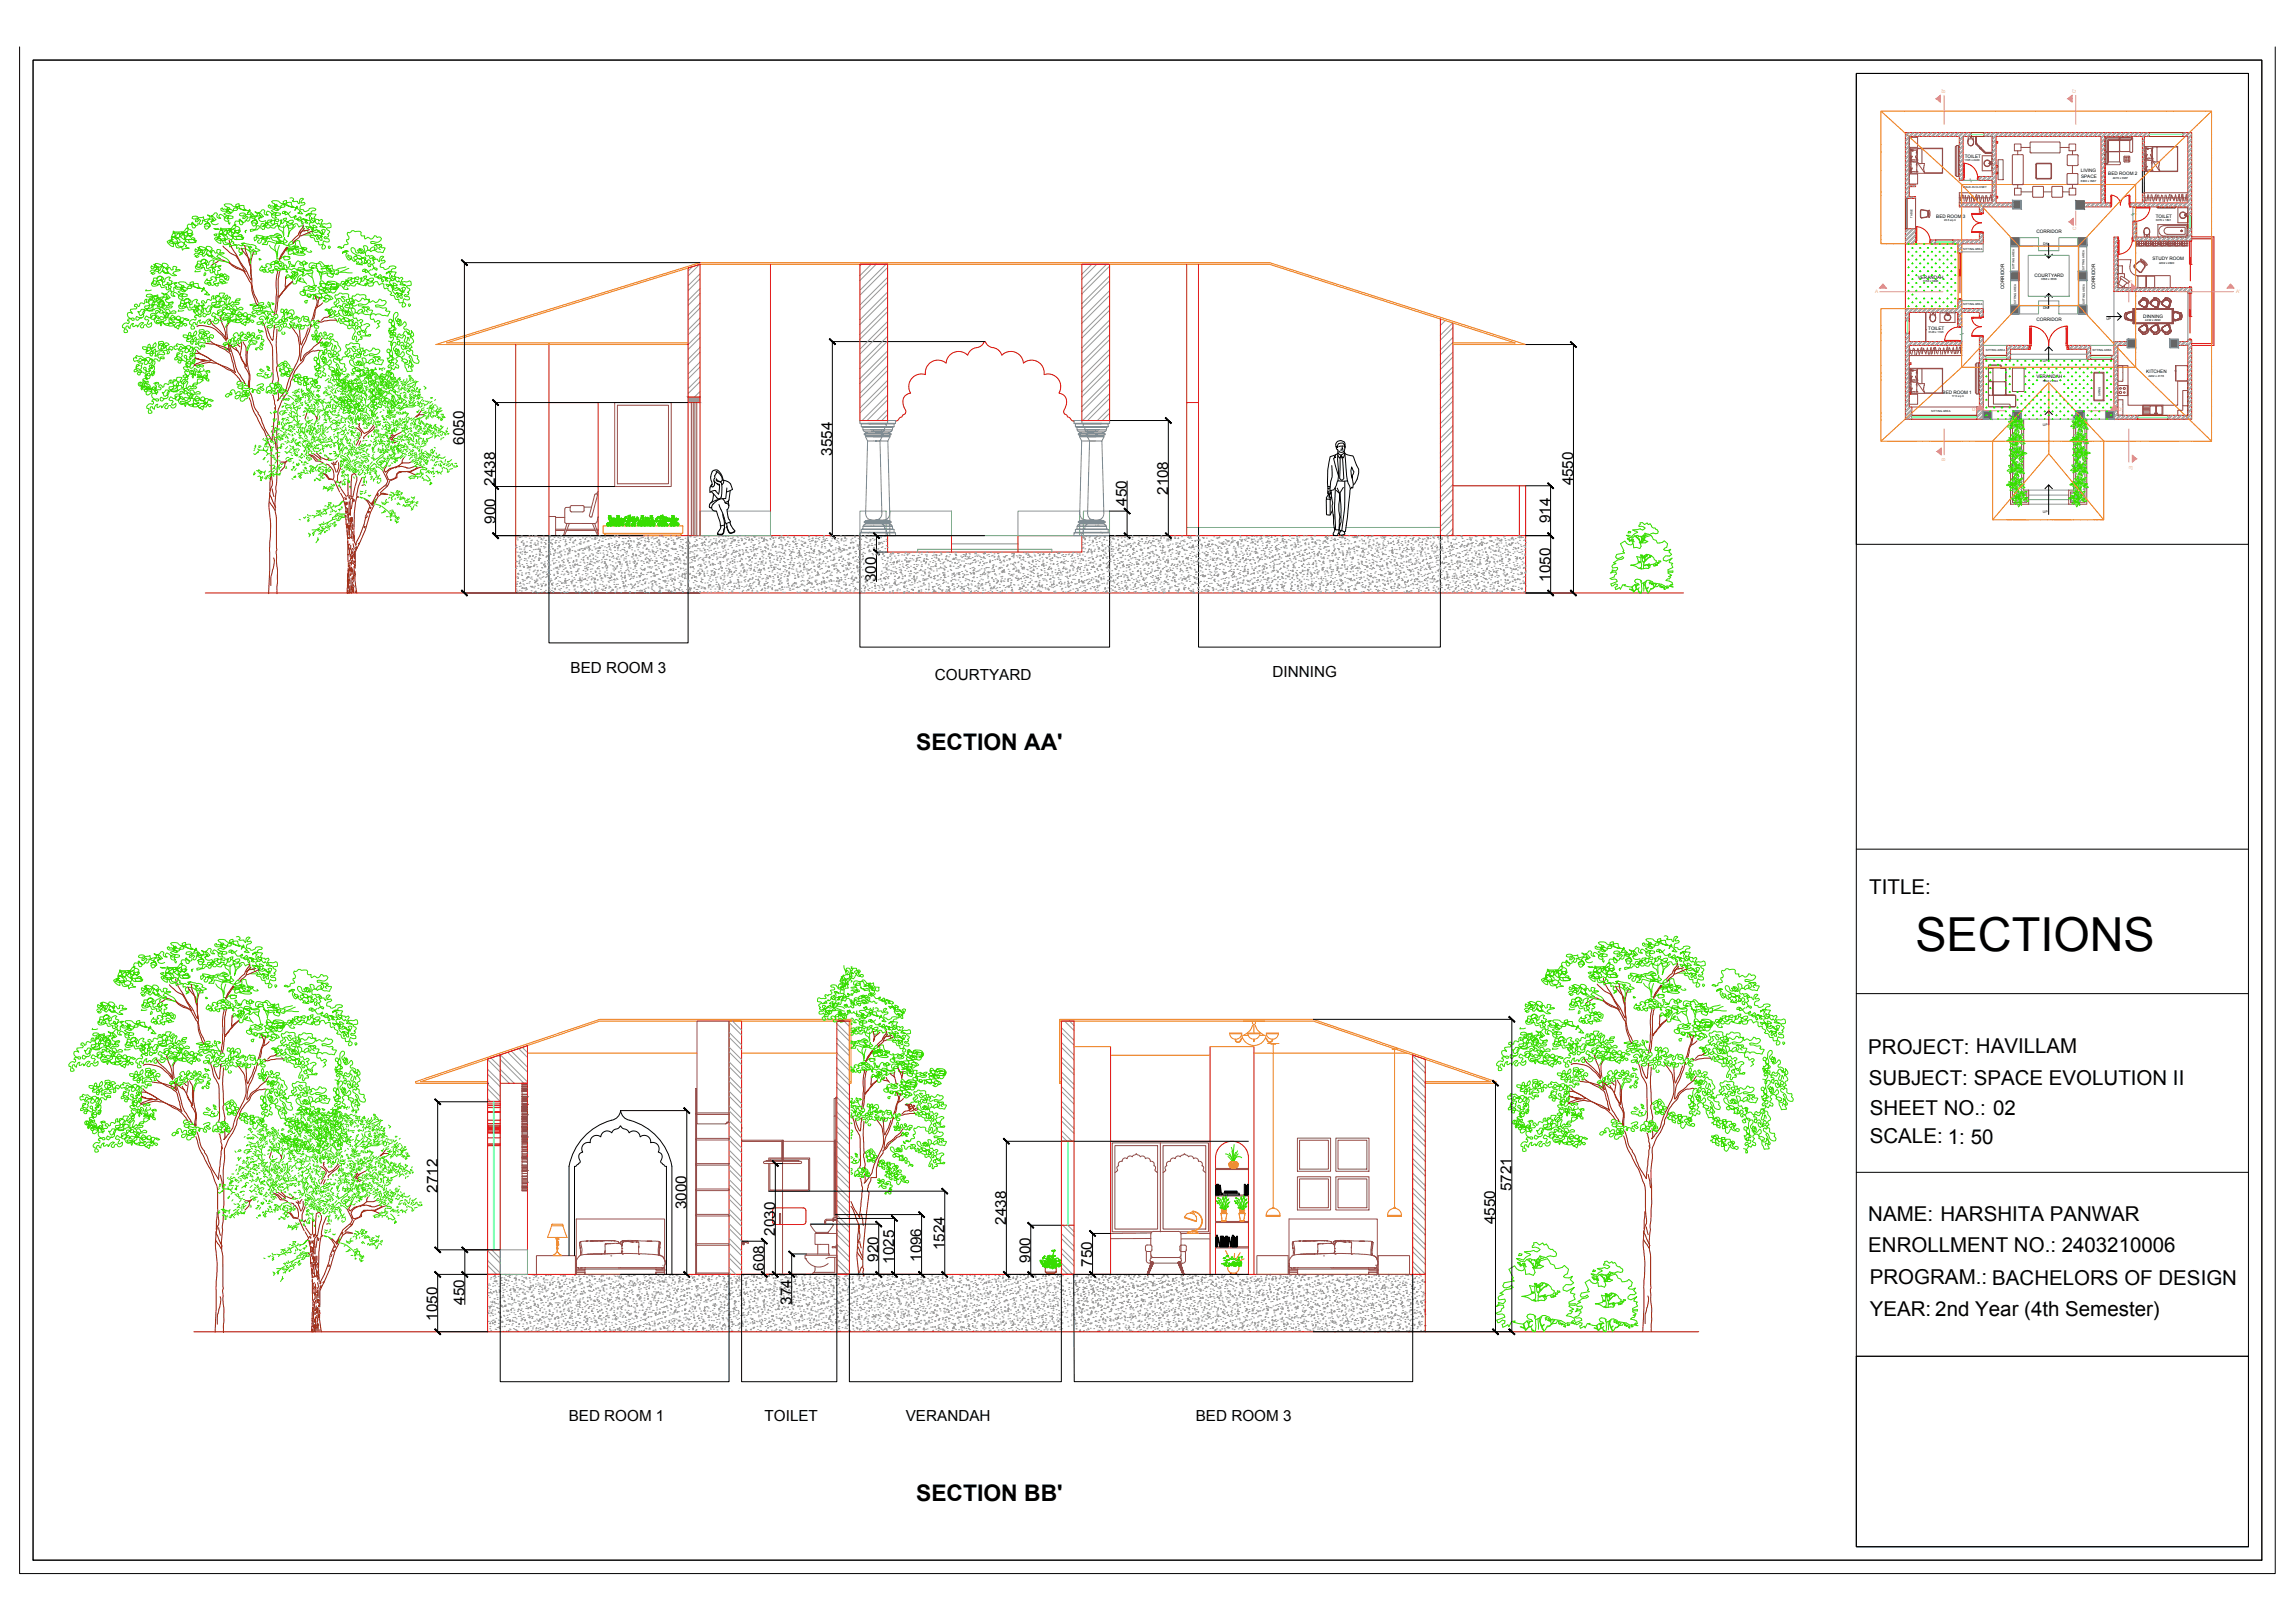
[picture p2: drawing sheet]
<svg xmlns="http://www.w3.org/2000/svg" width="841mm" height="594mm" viewBox="0 0 841 594" stroke-linecap="round" stroke-linejoin="round" font-family="sans-serif">
<defs><g id="words">
<text font-size="17.2" x="701.9" y="348.5">SECTIONS</text>
<g font-size="8.4">
<text x="335.7" y="274.8">SECTION AA'</text>
<text x="335.7" y="549.7">SECTION BB'</text>
</g>
<g font-size="7.5">
<text x="685" y="327.4">TITLE:</text>
<text x="684.6" y="385.9">PROJECT: HAVILLAM</text>
<text x="684.9" y="397.3">SUBJECT: SPACE EVOLUTION II</text>
<text x="685.2" y="408.4">SHEET NO.: 02</text>
<text x="685.2" y="418.8">SCALE: 1: 50</text>
<text x="684.6" y="447.4">NAME: HARSHITA PANWAR</text>
<text x="684.6" y="458.7">ENROLLMENT NO.: 2403210006</text>
<text x="685.2" y="470.4">PROGRAM.: BACHELORS OF DESIGN</text>
<text x="685.2" y="482">YEAR: 2nd Year (4th Semester)</text>
</g>
<g font-size="5.6">
<text x="170.1" y="162.9" transform="rotate(-90 170.1 162.9)">6050</text>
<text x="304.9" y="166.8" transform="rotate(-90 304.9 166.8)">3554</text>
<text x="181.5" y="178" transform="rotate(-90 181.5 178)">2438</text>
<text x="576.5" y="177.8" transform="rotate(-90 576.5 177.8)">4550</text>
<text x="413" y="185.2" transform="rotate(-90 413 185.2)">450</text>
<text x="428.1" y="181.3" transform="rotate(-90 428.1 181.3)">2108</text>
<text x="181.5" y="191.8" transform="rotate(-90 181.5 191.8)">900</text>
<text x="568.1" y="191.7" transform="rotate(-90 568.1 191.7)">914</text>
<text x="321.1" y="213.3" transform="rotate(-90 321.1 213.3)">300</text>
<text x="568.2" y="213.1" transform="rotate(-90 568.2 213.1)">1050</text>
<text x="209.1" y="246.3">BED ROOM 3</text>
<text x="342.6" y="249">COURTYARD</text>
<text x="466.3" y="248">DINNING</text>
<text x="160.4" y="436.8" transform="rotate(-90 160.4 436.8)">2712</text>
<text x="553.9" y="436.4" transform="rotate(-90 553.9 436.4)">5721</text>
<text x="251.6" y="443" transform="rotate(-90 251.6 443)">3000</text>
<text x="368.7" y="448.6" transform="rotate(-90 368.7 448.6)">2438</text>
<text x="547.9" y="448.4" transform="rotate(-90 547.9 448.4)">4550</text>
<text x="284" y="452.6" transform="rotate(-90 284 452.6)">2030</text>
<text x="346.1" y="457.9" transform="rotate(-90 346.1 457.9)">1524</text>
<text x="280" y="465.3" transform="rotate(-90 280 465.3)">608</text>
<text x="322" y="462.2" transform="rotate(-90 322 462.2)">920</text>
<text x="327.7" y="462.9" transform="rotate(-90 327.7 462.9)">1025</text>
<text x="337.6" y="462.2" transform="rotate(-90 337.6 462.2)">1096</text>
<text x="377.6" y="462.4" transform="rotate(-90 377.6 462.4)">900</text>
<text x="400.3" y="463.9" transform="rotate(-90 400.3 463.9)">750</text>
<text x="170.3" y="477.8" transform="rotate(-90 170.3 477.8)">450</text>
<text x="290" y="477.8" transform="rotate(-90 290 477.8)">374</text>
<text x="160.3" y="483.7" transform="rotate(-90 160.3 483.7)">1050</text>
<text x="208.4" y="520.5">BED ROOM 1</text>
<text x="280.2" y="520.5">TOILET</text>
<text x="331.9" y="520.5">VERANDAH</text>
<text x="438.2" y="520.5">BED ROOM 3</text>
</g>
<g font-size="1.7" fill="#ff7f9f">
<text x="712.8" y="34.1" transform="rotate(-90 712.8 34.1)">B'</text>
<text x="760.7" y="34.1" transform="rotate(-90 760.7 34.1)">C'</text>
<text x="760.8" y="84.3" transform="rotate(-90 760.8 84.3)">C</text>
<text x="687.2" y="107.4">A</text>
<text x="780.1" y="102.6" transform="rotate(90 780.1 102.6)">E</text>
<text x="819.5" y="107.2">A'</text>
<text x="722.8" y="150.6">D</text>
<text x="776.3" y="150.4">D'</text>
<text x="712.8" y="168.9" transform="rotate(-90 712.8 168.9)">B</text>
<text x="780.3" y="170.6" transform="rotate(90 780.3 170.6)">E'</text>
</g>
<g font-size="1.7">
<text x="720" y="57.8">TOILET</text>
<text x="762.6" y="63.1">LIVING</text>
<text x="762.6" y="65.2">SPACE</text>
<text x="772.6" y="64.3">BED ROOM 2</text>
<text x="709.6" y="80">BED ROOM 3</text>
<text x="790" y="79.9">TOILET</text>
<text x="746.3" y="85.5">CORRIDOR</text>
<text x="788.8" y="95.4">STUDY ROOM</text>
<text x="745.5" y="101.3">COURTYARD</text>
<text x="702.8" y="102">VERANDAH</text>
<text x="734.4" y="105.8" transform="rotate(-90 734.4 105.8)">CORRIDOR</text>
<text x="767.8" y="105.8" transform="rotate(-90 767.8 105.8)">CORRIDOR</text>
<text x="746.3" y="117.5">CORRIDOR</text>
<text x="785.4" y="116.5">DINNING</text>
<text x="706.6" y="120.8">TOILET</text>
<text x="786.5" y="136.8">KITCHEN</text>
<text x="746.3" y="138.4">VERANDAH</text>
<text x="711.9" y="144.3">BED ROOM 1</text>
</g>
<g font-size="1.3">
<text x="748.8" y="89.8">DN</text>
<text x="748.7" y="113.2">DN</text>
<text x="771.9" y="117.2">UP</text>
<text x="748.7" y="132.6">UP</text>
<text x="748.7" y="155.9">UP</text>
<text x="748.7" y="187.7">UP</text>
</g>
<g font-size="1">
<text x="719.9" y="58.9">1745 x 2400</text>
<text x="774.2" y="65.5">4976 x 3987</text>
<text x="719.4" y="68.7">WALK-IN CLOSET</text>
<text x="762.6" y="66.6">6300 x 3987</text>
<text x="700.8" y="79.7" transform="rotate(-90 700.8 79.7)">TABLE</text>
<text x="712.4" y="81.1">23.5 sq.m</text>
<text x="790.1" y="81.1">3070 x 1891</text>
<text x="719.5" y="91.6">SITTING AREA</text>
<text x="738.3" y="98.5" transform="rotate(-90 738.3 98.5)">SITTING AREA</text>
<text x="763.8" y="98.8" transform="rotate(-90 763.8 98.8)">SITTING AREA</text>
<text x="791.2" y="96.7">4202 x 2800</text>
<text x="704.7" y="103.2">3158 x 3885</text>
<text x="748" y="102.7">3558 x 3558</text>
<text x="719.5" y="111.9">SITTING AREA</text>
<text x="738.8" y="111.2" transform="rotate(-90 738.8 111.2)">SITTING AREA</text>
<text x="764" y="111.3" transform="rotate(-90 764 111.3)">SITTING AREA</text>
<text x="786.1" y="117.5">4432 x 2990</text>
<text x="706.7" y="121.9">3146 x 1745</text>
<text x="727.7" y="128.6">SITTING AREA</text>
<text x="766.8" y="128.6">SITTING AREA</text>
<text x="748.6" y="139.8">7842 x 3594</text>
<text x="787.3" y="138.1">4202 x 4178</text>
<text x="715.2" y="145.6">17.5 sq.m</text>
<text x="769.8" y="145.1" transform="rotate(-90 769.8 145.1)">SWING</text>
<text x="707.7" y="151">SITTING AREA</text>
</g>
</g></defs>
<!-- layer: wall -->
<g fill="none" stroke="#d00" stroke-width=".37">
<path d="M698.3 48.6h24.1v1.4h-3v16.1h-1.4v-16.1h-18.3v17.7h2.3v.7h-2.3v3.6h2.3v.7h-3.7zM727 48.6h60.7v1.4h-1.9v12.8h-.7v-12.8h-13.7v24.3h2v1.4h-9.6v-1.4h6.1v-24.3h-38.4v24.3h6.1v1.4h-10.8v2.3h-1.4v-2.3h-7.4v-1.4h12.1v-8.2h-5.2v-1.5h5.2v-14.6h-3.1zM731.5 51.8h.6v.6h-.6M731.5 60.6h.6v.6h-.6M731.5 63.1h.6v.6h-.6M731.5 71.9h.6v.6h-.6M771.4 74.3v-24.3v24.3M780.4 75.7h21.4v3.3h1.4v-30.4h-3.3v1.4h1.9v24.3h-16v-3.7h-.7v3.7h-4.4v1.4M282.3 96.8v90.4M315.1 96.8h10.2v57.2h-10.2zM315.1 96.8h10.2M396.5 96.8h10.1v57.2h-10.1z"/>
<path d="M434.9 96.8v99.4M439.2 96.8v96.4M698.3 89.3h3.7v-5.5h-3.7v33.7h1.4M707.5 87.9h1.8v1.4h-1.8zM715.7 87.9h9.7v-2.6h1.4v4h-7.9v3.4h-1.4v-3.4h-1.8zM776.1 89.3v-1v17.1v-18.5h-1.4v19.9h27.1v.6h1.4v-2h-27.1M781.6 81.2h1.4v5.7h18.8v-3.3h1.4v4.7h-21.6zM803.2 86.8h8.1v39.7h-8.1M803.2 87.5h7.4v38.3h-7.4M527.8 116.8v79.4M532.4 118.4v77.8M698.3 113h19.2v-3.3h1.4v3.3h7.9v3h-1.4v-1.6h-6.5v5.2h-1.4v-5.2h-17.8v3.1"/>
<path d="M708.2 114.4h9.3v4.7M709 114.4h-9.3v3.1M189 126.2v91M201.2 125.6v70.6M698.3 122.1h1.4v3h19.2v1.4h-19.2v22.6h.9v4.4h-2.3zM699.7 132.9h.6v.6h-.6M725.4 123.3h1.4v6.9h.9v1.4h-.9v21.9h-2.4v-4.4h1zM735.4 126.5h8v1.4h-6.6v3.7h-1.4zM758.1 126.5h8v5.1h-1.4v-3.7h-6.6zM774.7 125.1h4.9v1.4h-3.5v25.6h7.3v1.4h-8.7v-21.9h-.9v-1.4h.9zM798.3 125.1h3.5v-.6h1.4v29h-8.8v-1.4h7.4v-25.6h-3.5zM201.2 147.4h18v48.8"/>
<path d="M252.2 147.4h4.3M252.2 145.4h4.3M328.2 154.2l.7-.2 .9-1 .7-.3 .3-.6a1.51 1.51 0 0 0 1.2-1.2 1.51 1.51 0 0 0-.6-1.6 3.4 3.4 0 0 1 2.3-5.3 4.6 4.6 0 0 1 .3-5.3 4.6 4.6 0 0 1 5.1-1.5 4.6 4.6 0 0 1 2.4-4.7 4.6 4.6 0 0 1 5.2 .5 4.6 4.6 0 0 1 3-4 4.6 4.6 0 0 1 4.9 1.1 4.6 4.6 0 0 1 4.3-3.1l1-.6 .6-.9a.39 .39 0 0 1 .4-.4 .39 .39 0 0 1 .4 .4l.6 .9 1 .7a4.5 4.5 0 0 1 4.2 3 4.6 4.6 0 0 1 4.9-1.1 4.6 4.6 0 0 1 3 4 4.6 4.6 0 0 1 5.3-.5 4.6 4.6 0 0 1 2.3 4.7 4.6 4.6 0 0 1 5.1 1.5 4.6 4.6 0 0 1 .4 5.3 3.4 3.4 0 0 1 2.2 5.5 1.48 1.48 0 0 0-.5 1.6 1.48 1.48 0 0 0 1.2 1 .91 .91 0 0 0 1 .9l.8 1 .8 .2M434.9 147.4h4.3M699.7 143.8h.6v.6h-.6M532.4 177.9h26.7v39.3M556.8 177.9v18.3M189 196.2h159.7v6M252.2 196.2v-98l4.3-1.4v99.4M325.3 196.2v6h71.2v-6M559.1 196.2h-186.1v6M75.2 217.2h541.7"/>
<path d="M389 374h4.6v92.8h-4.6zM183.3 386.3v17.1M183.3 396.8h10M407 383.3v83.5M443.4 383.3v83.5M459.5 383.3v83.5M178.7 410.3v3.6h4.6v.6h-4.6v-.6l4.6-.1v-3.5M178.7 414.5v.4M178.7 404.3v-.9h4.6v.9M178.7 404.3v1.4M178.7 405.7v1.7M178.7 407.4v2.9"/>
<path d="M178.7 403.4v-15.5l14.6-4.9v74.8M178.7 414.9v42.9M178.7 414.8h4.6M178.7 404.3h4.6M178.7 405.7h4.6M178.7 407.4h4.6M178.7 410.3h4.6M178.7 419.4h4.6M178.7 419.6h4.6M178.7 419h4.6M178.7 416.7h4.6M178.7 414.9h4.6"/>
<path d="M178.7 413h4.6M178.7 412.1h4.6M178.7 411.5h4.6M178.7 403.5h4.6M178.7 405h4.6M178.7 407.2h4.6M178.7 413.4h4.6M178.7 412.5h4.6M183.3 414.5v.4M183.3 404.3v1.4M183.3 405.7v1.7M183.3 407.4v2.9"/>
<path d="M183.3 414.9v51.9M389 418h4.6M407 418h36.4M445.4 424v42.8M445.5 424a6 6 0 0 1 6-6 6 6 0 0 1 6 6M457.5 424v42.8M183.3 457.8h-4.6v9M283.4 442.7l.7-.3h10.2a.97 .97 0 0 1 1 1v4.1a1.01 1.01 0 0 1-1 1h-10.2a1.01 1.01 0 0 1-1-1v-4.1zM393.6 448.7l-4.7 .1M178.7 466.8v21M178.7 466.8h343.6M267.2 466.8v-92.8h4.6v92.8"/>
<path d="M306.7 466.8v-92.8h4.6v92.8M517.7 466.8v-80.4l4.6 1.6v99.8M71.1 487.8h551.4"/>
</g>
<!-- layer: Make2D$Visible$Curves -->
<path d="M178.7 396.8h.1M280.8 466.8h.1" fill="none" stroke="#000" stroke-width=".37"/>
<!-- layer: Furniture -->
<g fill="none" stroke="#954a4a" stroke-width=".37">
<path d="M699.7 50.3h3v3.7h-3zM699.7 54.3h12.2v9.2h-12.2zM699.7 54.3h.1M700 54.3v9.2M700.2 58.7h.1M700.2 58.6v.1M700.3 57.1v1M700.3 58.1l-.1 .2M700.3 56.9l-.1 .2M700.3 58.1l-.1 .5M700.3 57.7v.1M700.4 57.6v.1"/>
<path d="M700.4 59.2l-.2-.1v2.3M700.4 59.2l1.3 .1M700.5 57.8l-.2 .3M700.6 55h1.1M700.6 58.6l-.4 .1M700.6 58.6h1.9M700.6 55l.2 .1M700.7 57.7l-.2 .1M700.7 57.3l-.3 .3M700.7 57.3h.1M700.7 55.1h.1M700.8 55.1h.3"/>
<path d="M700.8 57.2l-.1 .1M701.1 55.4l-.9-.6 .1 2.1M702 57.1l.5 1.2M702.4 55.6l-.2 .5M702.4 55.5v.1M702.4 59.8v.2M702.4 56.5l.1 1.9M702.4 55.6l.1 .9M702.5 58.4v.2M702.5 59.5v.4M702.5 59.3v.2M702.5 59.3h-.8"/>
<path d="M702.5 58.6h.1M702.5 54.8l-.8 .2M702.5 54.8v.8M702.6 54.6v4.9l2.7 3.8M702.7 59.5a3.2 3.2 0 0 0 2.5 .4l-.2 1.3M702.7 54.6l9.1-.1v8.7M704.2 54.5l.1 5.4M717.1 53.3v11.4M717.7 53.3l.3 5.7-.3 5.7zM717.7 53.3h-.6l-.5 .4v10.5l.5 .5M721.1 51.9l.2-1.9h1.7l.3 1.9M721.1 51.9a1.1 1.1 0 0 0 .5 1.3 1.1 1.1 0 0 0 1.5-.4"/>
<path d="M721.1 51.9l.4-1h1.4l.4 1M721.5 50.9l-.1 .2a1.2 1.2 0 0 0-.1 1.7 1.2 1.2 0 0 0 1.7 .1v-.1M722 50h.3M722.1 50.4h.2M722.1 50v.4M722.1 50.1v.3M722.3 50v.4M722.3 50.1v.3M722.8 50.9l.4 1.1-.2 .8M723.3 51.9a1.29 1.29 0 0 1-1.1 1.5M724 52.7v-2.7v2.6l1.8 1.8h-.3M724 50h.1"/>
<path d="M724.1 50h.1v2.5M724.1 50v2.4v-2.2M724.1 52.3v.3M724.1 52.6l.2 .1zM724.1 52.6l1.7 1.6M724.2 52.5h.1M724.2 52.5l1.6 1.7M724.2 50h5.9v5.8h-2.6M724.3 52.7l.3 .3M725.1 53.3l2.5 2.5M725.5 54.4h.1M725.5 54.3h.1"/>
<path d="M725.6 54.2l-.1 .1M725.6 54.1l.2 .1M725.6 54.2l-.1 .1 .1-.1M725.7 54.5h.1M725.7 54.2h.1M725.8 54.3l1.7 1.6M725.8 54.3l-.1 .2M725.8 54.5l1.6 1.5-1.6-1.5M725.9 54.4l-.2 .2M725.9 54.4l-.1 .1M725.9 54.2l-.1 .1 1.5 1.5-.3-.3M726.4 57.1h3.7v5.5h-3.7z"/>
<path d="M727.4 56h2.7zM727.5 55.8l.1 .2zM727.5 55.8h.1M727.6 55.9h2.5M727.8 55.9l-.3 .1M729 59.8v.1M729 59.9h.1M729 59.8h.1M729 59.7h.1M729.1 59.9h.4M729.5 59.4v.2M729.5 59.4h.2"/>
<path d="M729.5 59.4h.2zM729.5 59.9v.1M729.5 59.7h-.4M729.5 59.4h.1M729.5 59.7h.1M729.5 60h.1M729.5 59.6h.2M729.7 60h.1M729.7 59.7h.1M729.7 59.4h.1M729.7 59.7v.3M729.7 59.4v.2"/>
<path d="M729.8 55.9h.3M729.9 57.1v5.5M732.2 58.5h1.9v7.3h-1.9zM737.4 57v10.3M737.5 56.9l.3-.3 3.3 .1 .3 .2v10.6l-3.6 .1-.3-.3M738.2 52.8h2.4v2.4h-2.4zM739.4 55.2v1.5M740.6 54h3.4M754.9 54h3.3M754.9 52.3v3.4M755 52.3l-.4-.3h-10.3l-.3 .3 .1 3.7h10.5l.4-.3M757.6 56.8l3.8-.1 .1 3.8-3.8 .1z"/>
<path d="M758.2 52.8h2.5v2.4h-2.5zM759.5 55.2v1.5M771.5 55.5v1.9v-1.9M771.8 50.9v4.5M771.8 55.4l.1 .1M771.8 50.9l.3-.3h4.6l-.1 4.8M771.9 55.5l4.7 .1 .1 3.7M772.2 55.6v4.3M772.3 51.4l-.1 4.1M772.4 51.2v.2M772.6 55.6l.1 3.7M772.7 59.3l-.5 .6"/>
<path d="M772.7 59.3h4M776.4 55.6l-4.6 .1v4.1l.4 .1M776.6 51.5h-3.8l-.2 4M776.6 51.1l-4.2 .1M776.6 55.4l-.2 .1M776.7 51l-.1 .1M776.7 51.3l-.1 .1M776.7 59.3l.3 .3M776.8 51h4.3M776.8 51.3l3.7 .2M777 59.6v.4M778.4 57.3l1.9-.1 .1 2-1.9 .1z"/>
<path d="M778.6 58.9h.3M778.6 58.3h.3M778.6 57.7h.3M778.8 57.5v.3M778.8 58.1v.3M778.8 58.7v.3M779.2 58.9h.3M779.2 58.3h.3M779.2 57.7h.3M779.4 57.5v.3M779.4 58.1v.3M779.4 58.7v.3"/>
<path d="M779.8 58.9h.3M779.8 58.3h.3M779.8 57.7h.3M780 57.5v.3M780 58.1v.3M780 58.7v.3M780.5 51.5v4M781.1 51l-.1-.4-4.2 .1v4.6l3.7 .2M781.1 51l-.6 .5M781.5 50.6v4.9l-.3 .3-.7-.3M781.5 50.6l-.3-.3h-9.7l.1 9.8 5.1 .2 .3-.3M785.8 53.7h12.2v9.1h-12.2z"/>
<path d="M786.1 53.7v9.1M786.3 58.1h.1M786.3 58h.1M786.4 58h.1M786.4 57.5v.2M786.4 57.7l-.1 .3M786.4 54.9v2.6M786.4 59.2v2.6M786.5 58h-.1M786.5 57l-.1 .2M786.5 57h.1M786.6 54.3l.4 .3"/>
<path d="M786.6 54.3l-.2-.1 .1 .7M786.6 54.3l1.4 .1M786.7 54.3l.1 .1M786.8 54.4h.1M786.8 57.1l-.4 .4M786.8 56.7l-.3 .3M786.9 54.4l.3 .1M787 56.6l-.2 .1M787 54.7h.1M787.1 54.7h.2M787.7 57.9l.7 .1M787.8 57.9l-1.3 .1"/>
<path d="M788.1 56.5l.5 1.1M788.4 58h.3M788.6 54.8l-.2 .6M788.6 59.2l-.2 .6M788.6 57.8h.1M788.6 57.8l.1 .1M788.7 54.2l-.7 .2M788.7 58.6l-.8 .1-1.4-.3v.8M788.7 57.9v.1M788.7 58h.1M788.7 54.2h.1M788.7 58.6h.1"/>
<path d="M788.7 58.6l-.1 3.3M788.7 54.2l-.1 3.4M788.8 58.9a2.89 2.89 0 0 0 2.6 .4l-.3 1.8 .3 1.6M790.3 53.8l.2 5.5M797.8 53.8l-9 .1v5l2.6 3.8M797.8 53.8v8.8M699.7 63.7h3v3.7h-3zM700.2 63h.1M700.2 62.9v.1M700.3 61.4v.6M700.3 62.4l-.1 .2M700.3 62v.4"/>
<path d="M700.3 62.4l-.1 .5M700.3 62v.1M700.6 62.9l-.4 .1M700.6 62.9l1.9 .1M700.7 62l-.4 .4M700.7 61.6l-.3 .4M700.8 61.5l-.1 .1M702 72.7v11.1M702.2 60.4l.2-.4 .1 .8M702.4 60.8l.1 1.9M702.5 62.7v.1M702.5 62.8v.2"/>
<path d="M702.5 63h.1M703.7 77.3v2.1M703.8 77.2l.3-.4 2 .3 .6 .7v1.3l-.4 .4-2 .4-.5-.5M703.9 79.4l.4 .3 1.5-.2M704.2 76.9l1.6 .3M704.3 76.9l-.4 .3v2.2M704.9 61.7l.2 1M705 61.6l-.1 .1M705 61.2l-.1 .4M705.1 62.7l.2 .6M705.8 77.2l.6 .7v1.1l-.6 .5M706.7 78.5h.2"/>
<path d="M706.7 78.1h.2M706.7 77.1l.3-.1 .3 .8-.3 1.8-.3-.1 .2-1zM711.8 63.2l-6.5 .1M717.1 64.7h.6M718 72.5h12.1M718.2 71.3l.2 2.2M719.3 71.3l-.7 2.4M719.6 71.5l.2 2.2M720.2 71.5l.3 2.2M721.3 71.5l-.6 2.3M721.7 71.7l.1 2.2M722.6 71.6l-.2 2.3"/>
<path d="M722.9 71.6l.5 2.3M724.2 71.3l-.7 2.3M724.4 71.3v2.2M725 71.5l-.5 2.1M725.3 71.6l.3 2.2M726.4 71.6l-.6 2.3M726.8 71.8l.1 2.2M727.7 71.6l-.2 2.3M728 71.6l.5 2.3M729.5 60.2l.1-.3 .1 .3M729.5 60.2h.1M729.5 60.2h.2"/>
<path d="M729.5 60.2h.2l-.2 .1M729.5 71.3l-.7 2.3M729.7 60.2v.1M729.7 71.4v2.2M730.1 70.6h-12.1v3.7M738.2 69h2.5v2.4h-2.5zM739.4 67.6v1.4M740.7 70.3h4.2M744.9 68.4l3.8-.1 .1 3.8-3.8 .1zM746.1 60.2l.4-.4 5.1 .1 .2 5.3-.4 .3M746.1 65.2l.4 .3M746.1 60.2v5"/>
<path d="M746.2 60.2l.3-.3h5.1l.1 5.3-.3 .3M746.2 65.2l.3 .3M746.3 60.1h5.3v5.2h-5.3zM746.4 65.5h5M748.8 70.3h3.1M752 68.4l3.7-.1 .1 3.8-3.7 .1zM755.9 70.3h2.4M757.5 63.7l3.8-.1 .1 3.8-3.7 .1zM758.3 69h2.4v2.4h-2.4zM759.5 60.7v2.9M759.5 67.5v1.5M785.8 72.5h16"/>
<path d="M785.8 70.6h16M785.9 71.4l.3 2.2M786.3 62.4h.1M786.4 62.3v.1M786.4 61.8v.2M786.4 61.8l-.1 .6M786.5 62.3h-.1M786.8 61.4l-.4 .4M786.9 61l-.5 .5M787 60.9l-.1 .1M787.1 71.3l-.4 2.3M787.4 71.4l.1 2.2"/>
<path d="M787.7 62.3h.7M787.8 62.3h-1.3M788.3 71.3l-.2 2.4M788.4 62.3h.2M788.6 71.3l.4 2.3M788.6 61.9v.2M788.6 62.1v.2M788.6 62.2h.1M788.7 62.3h.1M789.9 71.4l-.7 2.3M790.1 71.1v2.2M790.4 75.7v.1"/>
<path d="M790.4 75.8l.1 .1M790.5 75.9h.3M790.5 75.9h.1M790.5 75.9l.3 .3h6.2l.3-.3M790.7 71.4l-.5 2.1M790.8 75.9h.1M790.8 75.9h6.3M790.9 75.7l-.1 .2M791.1 71.4l.2 2.2M791.4 62.7h6.4M792.1 71.4l-.6 2.3M792.5 71.6l.2 2.2"/>
<path d="M793.5 71.4l-.3 2.4M793.8 71.5l.4 2.3M795 71.2l-.6 2.3M795.2 71.2v2.2M795.8 71.4l-.5 2.1M795.9 71.5l.7 1.9M796.9 75.7v.1M796.9 75.8l.1 .1M797 75.9h.4M797 75.9h.1M797.2 71.2l-.5 2.4M797.3 75.9h.1"/>
<path d="M797.3 71.5l.4 2.2M797.4 75.7v.2M798.1 76.1h3.7v5.5h-3.7zM798.5 71.2l-.4 2.4M798.6 71.2v2.4M799.6 71.2l-.6 2.6M799.7 71.2v2.5M799.9 71.1l.4 2.5M800.7 78.8v.1M800.7 78.9h.1M800.7 78.8h.1M800.7 78.9l.5 .1"/>
<path d="M801.2 78.4h.2M801.2 79.2h.1M801.2 79.2h.2M801.2 78.5v.2M801.2 79.2v.1M801.2 79.2l.2 .1zM801.2 78.4h.1M801.2 71.2l-.5 2.5M801.3 78.7h.1M801.3 79h.1M801.2 78.7l-.5 .1M801.2 78.7h.2"/>
<path d="M801.2 79h.2M801.2 79v.2M801.4 78.7v.3M801.4 79h.1M801.4 78.7h.1M801.4 71.2v2.5M801.4 79v.2M801.4 78.4h.1M801.4 78.5v.2M801.4 79.2v.1M801.6 76.1v5.5M736.8 99.5v3.1"/>
<path d="M739.9 87.1h-3.1v3.1M761.6 87.1h3.1v3.1M764.7 99.5v3.1M776.1 95.1h4.8a6.7 6.7 0 0 0-.2 3.9l.9 1.3 1.3 .6 12.4 .1v4.4h-19.2zM776.2 97.4h1.6v2.8h-1.6zM782.1 97.1l2.3-1.5 1.5 1.1 .3 .5-1.4 2.4-.4 .2-2.3-1.8zM782.2 97.3l2.1-1.4 1.4 .9 .2 .8-1.2 1.9M782.2 97.2v.7l1.9 1.7 .6-.1M782.9 88.3v1.8h18.8v-1.8M782.9 89.2h18.8M783 88.4h.6v1.3h-.6zM783.6 88.4h.4v1.6h-.4z"/>
<path d="M784 88.4h.8v1.6h-.8zM784.5 94.9l1.4 .8 1 1.3-.4 .2-.9-1.2-1.2-.7 .1-.4M784.8 88.4h.7v1.5h-.7zM785.5 95.9l-.2 .2M785.7 85l.2 1.9h1.7l.2-1.9M785.7 85l.3 1h1.4M785.7 88.4h.5v1.3h-.5zM785.8 84a1.09 1.09 0 0 1 1.5-.4 1.09 1.09 0 0 1 .5 1.4M785.8 96.2l-.2 .2M785.9 84l-.2 1.1 .4 .9M786.2 88.4h.5v1.6h-.5zM786.6 86.4v.5h.3"/>
<path d="M786.6 86.4v.3M786.6 86.3l.2 .1zM786.7 88.4h.7v1.6h-.7zM786.7 83.4a1.29 1.29 0 0 0-1 1.6M786.7 83.5a1.53 1.53 0 0 1 .7 2.5M786.7 83.5l-.8 .5M786.8 86.7v-.3v.4M787.4 88.4h.7v1.5h-.7zM787.8 85l-.4 1M788.1 88.4h.6v1.3h-.6zM788.7 88.4h.4v1.6h-.4zM789.1 88.4h.8v1.6h-.8z"/>
<path d="M789.9 88.4h.7v1.5h-.7zM790.8 82.3h11v4.6h-11zM791 88.4h.6v1.3h-.6zM791.6 88.4h.4v1.6h-.4zM791.7 83.2l1.3-.6 8.3 .2-.1 3.6-8.2 .1a1.92 1.92 0 0 1-1.7-1.2 1.92 1.92 0 0 1 .4-2.1zM792 88.4h.8v1.6h-.8zM792.8 88.4h.7v1.5h-.7zM793.8 88.4h.6v1.3h-.6zM794.4 88.4h.4v1.6h-.4zM794.8 88.4h.7v1.6h-.7zM795.5 88.4h.8v1.5h-.8zM796.3 88.4h.6v1.3h-.6z"/>
<path d="M796.9 88.4h.4v1.6h-.4zM797.3 88.4h.7v1.6h-.7zM798 88.4h.7v1.5h-.7zM798.9 88.4h.6v1.3h-.6zM799.1 84.6h.3M799.5 88.4h.4v1.6h-.4zM799.5 84.2v.2M799.5 84.7v.2M799.6 84.6h.2M799.9 88.4h.7v1.6h-.7zM800.6 83.3h-6.3a1.28 1.28 0 0 0-1.3 1.3 1.28 1.28 0 0 0 1.3 1.2h6.3M800.6 83.3v2.5"/>
<path d="M800.6 88.4h.7v1.5h-.7zM705.6 114.4l.1 6.1M705.7 114.4v10.7M707.2 116.3l.2-1.9h1.8l.1 1.9M707.2 116.3a1.1 1.1 0 0 0 .5 1.4 1.1 1.1 0 0 0 1.5-.4M707.2 116.3l.4-1h1.4l.3 1M707.6 115.3l-.2 .4a1.16 1.16 0 0 0 .1 1.7 1.16 1.16 0 0 0 1.6-.1l.2-1-.4-1M708.2 114.9h.2zM708.2 114.6v.3M708.4 114.5v.4v-.3M708.4 114.4h-.3l.1 .5M709.3 116.3a1.28 1.28 0 0 1-1 1.6"/>
<path d="M710.9 114.4h5.5v3.7h-5.5zM710.9 114.6h5.5M713.2 114.8l.1 .2zM713.3 115h.1M713.3 114.8v.2M713.3 114.8h.1M713.3 114.8h.2M713.5 114.8v.2M713.5 115h-.2M713.5 114.9h.1M713.5 114.8h.3M713.5 115l.1 .5"/>
<path d="M713.5 114.8h.1M713.6 115.5h.1M713.7 115.5h.1M713.8 115.5h.1M713.8 114.9h.1M713.8 115v.5M713.8 114.8h.1M713.9 115h.2M714.1 114.8l-.2 .2M714.1 114.8v.2zM714.1 114.8v.2M714.1 114.8h.1"/>
<path d="M714.1 115h.1M736.8 111.9v3.1h3.1M764.7 111.9v3.1h-3.1M776.1 100.2h2.4v1.6M777.2 102l-.8 2 1.5 1.1 1.6-1.5M777.3 101.2l2.6 1.6 .4 .4-.4 .7-3.1-2.1zM778.5 104.5v.9M779.1 114.6a1.77 1.77 0 0 0 0 2.3M779.1 114.6l.8 .1a1.22 1.22 0 0 0-.7 1.1 1.22 1.22 0 0 0 .7 1.1l-.8 .1M779.1 117h.6M779.1 114.6l.8 .1M779.1 114.6h.1"/>
<path d="M779.1 114.5a1.44 1.44 0 0 0-.6 1.5 1.44 1.44 0 0 0 1.3 1.2M779.7 114.5l-.6 .1M779.8 117.2l1.1 .2M779.8 114.4l.1 .3M779.8 114.4l-.7 .1M779.9 116.9l1 .2M779.9 116.9l-.1 .3M779.9 116.9l-.8 .1M779.9 114.7a1.29 1.29 0 0 0-.5 1.7 1.29 1.29 0 0 0 1.5 .7M780.9 114.1l-1.1 .3M780.9 114.1l.2 .2M780.9 117.1h.5"/>
<path d="M780.9 114.1v.3M780.9 114.1h.1M780.9 114.4l-1 .3M780.9 117.1v.3M780.9 114.1l.2-.1a2.58 2.58 0 0 1 .4 3.3M781 114.4h-.1M781 114.5l.4-.1 .3 1.4-.2 1.4-.6-.1M781 114.5l-1.1 .2M781.1 117.3l-.2 .1M781.5 117.3l-.6 .1M781.5 114.3l-.6 .1M781.5 114.3l-.5 .1"/>
<path d="M781.5 114.3l.3 1.5-.3 1.4M781.7 113h14.7v5.5h-14.7zM781.7 113l.4 .3v4.9l-.4 .3zM782.1 113.3h14v4.9h-14zM783.9 110.6l.1 .2M783.9 110.6l.2 .2M783.9 110.6l-.1 .1a2.62 2.62 0 0 0 3 1.7v-.1M784.2 110.8l-.4 .4 1.1 .9 1.4 .5 .2-.5M784.7 109.7a1.19 1.19 0 0 1 1.1-.8 1.19 1.19 0 0 1 1.1 .7l.5 .7M784.9 110a1.24 1.24 0 0 1 1.9 1.1M784.9 110l-.7 .8M784.9 110l-.2-.3-.8 .9"/>
<path d="M784.9 110a1.17 1.17 0 0 1 1.8 1.1M785 110l-.5 .4a.92 .92 0 0 0-.4 1 .92 .92 0 0 0 .9 .7l1.3 .5 .1-.4M785.2 109.3l-.3 .5M785.2 109.3l-.3 .7M785.3 109.2a1.77 1.77 0 0 1 2 1.2M785.3 109.2l-.4 .8M785.3 109.2l-.1 .1M786.3 118.9l.5 1.6M786.3 118.9l.2 .5M786.3 118.9l-1.4 .5a1.04 1.04 0 0 0-.9 .9 1.04 1.04 0 0 0 .7 1.1l.2 .2M786.4 112.1v.1M786.5 119.4h.1"/>
<path d="M786.5 112.1l.3 .2M786.5 112.1v.1M786.5 105.4v-4.2v4.2M786.5 101.2v4.2h3.1v-4.2h-6.2v4.2M786.5 119.2l.3 .1M786.8 111.1l-.3 1M786.8 119.3v-.2a2.62 2.62 0 0 0-3 1.7l.1 .1M786.8 119.3l-.3 .1M786.8 119.3h.1M786.8 112.3h-.3M786.8 112.3h.1M786.8 119.3l.3 1.1-.3 .1"/>
<path d="M786.8 111.1h.3l-.3 1.2M787.3 110.4l-.1 .1M787.3 110.5l-.5 .6M787.3 110.5l-.3 .5M787.3 110.4l-.5 .7M787.4 110.5l-.3 .6M787.4 110.4v.1M788.3 110.8l-.3-.2 .1 .2M788.3 110.8l-.3 .4 .3 .4 2.2 1M788.4 110.8l-.3 .4 .3 .3 2 1.1M788.9 109.7l.2 .3M788.9 109.8l-.3 .1a.99 .99 0 0 0-.7 1 .99 .99 0 0 0 .8 .9l1.9 .9 .3-.4"/>
<path d="M788.9 109.7a1.16 1.16 0 0 1 1-.8 1.16 1.16 0 0 1 1.2 .7l.4 .7M789.1 110l-.8 .8M789.1 110a1.24 1.24 0 0 1 1.9 1.1M789.1 110l-.7 .8M789.1 110a1.17 1.17 0 0 1 1.8 1.1M789.4 109.3l-.4 .5M789.4 109.3l-.3 .7M789.4 109.2a1.77 1.77 0 0 1 2 1.2M789.4 109.2l-.3 .8M789.4 109.2v.1M790.5 118.9l.2 .5M790.5 118.9l.1 .5"/>
<path d="M790.5 118.9l-1.4 .5a1.04 1.04 0 0 0-1 .9 1.04 1.04 0 0 0 .7 1.1l.3 .2M790.6 119.5l.3 1M790.6 119.5l-.1-.3a2.18 2.18 0 0 0-2.3 1.3l.9 1M790.6 112.1l-.2 .5M790.6 112.2l-.1 .4M790.6 119.4h.1M790.7 112.1l-.2 .5M790.7 119.4l.3 1.1M790.7 112.1l.2 .2M790.7 112.1l-.1 .1M790.7 119.2l.2 .1M790.9 111.1l-.3 1"/>
<path d="M790.9 119.3v-.2a2.65 2.65 0 0 0-3 1.7 1.03 1.03 0 0 0 1.2 .9v-.1M790.9 119.3l.4 1.1M790.9 119.3l-.2 .1M790.9 119.3h.1M790.9 112.3h-.2M790.9 112.3h.1M791 111.1h.3M791 111.1l-.3 1M791.3 111.1l-.4 1.2M791.4 110.5l-.5 .6M791.4 110.4l-.2 .6M791.4 110.4l-.4 .7"/>
<path d="M791.5 110.5l-.2 .6M791.5 110.4v.1M792.2 110.6l-.1 .1a2.66 2.66 0 0 0 3 1.7v-.1M792.2 110.6l.1 .2M792.2 110.6l.3 .2M792.4 110.8l-.3 .4 .3 .4 2.2 1M792.5 110.8l-.3 .4 .3 .3 2.1 1.1M792.5 110.8a1.34 1.34 0 0 1 2-.8 1.34 1.34 0 0 1 .3 2.1M793 109.7l.2 .3M793 109.8l-.8 .8M793 109.7a1.18 1.18 0 0 1 1.1-.8 1.18 1.18 0 0 1 1.1 .7l.5 .7M793.2 110l-.7 .8"/>
<path d="M793.2 110a1.24 1.24 0 0 1 1.9 1.1M793.5 109.3l-.3 .5M793.5 109.3l-.3 .7M793.6 109.2l-.4 .8M793.6 109.2l-.1 .1M793.6 109.2a1.77 1.77 0 0 1 2 1.2M794.6 118.9l-1.4 .5-1.1 1M794.6 118.9l.5 1.6M794.6 118.9l.2 .5M794.7 118.9l-1.5 .5-1.1 1M794.7 118.9l.4 .4M794.7 119.4a1.36 1.36 0 0 1-.2 2.1 1.36 1.36 0 0 1-2-.7"/>
<path d="M794.7 119.4v-.2a2.19 2.19 0 0 0-2.4 1.3l.2 .3M794.7 112.2l-.1 .4M794.8 112.1l-.1 .1M794.8 119.4h.1M794.8 112.1l.3 .2M794.8 112.1v.1M794.8 112.1l-.2 .5M794.8 119.2l.3 .1M795.1 119.3l.3 1.1M795.1 119.3l-.3 .1M795.1 119.3h.1M795.1 112.3h-.3"/>
<path d="M795.1 112.3h.1M795.1 111.1l-.3 1M795.1 111.1h.3M795.4 111.1l-.3 1.2M795.6 110.4v.1M795.6 110.5l-.5 .6M795.6 110.4l-.5 .7M795.6 110.5l-.3 .5M795.7 110.5l-.3 .6M795.7 110.4v.1M796.1 113.3l.3-.3v5.5l-.3-.3zM796.7 114.3l-.3 1.5 .3 1.4"/>
<path d="M796.7 114.3l.5 .1M796.7 117.3l.5 .1M797.1 117.3l.1 .1M797.1 114.5l1.2 .2M797.1 114.5l-.4-.1-.2 1.4 .2 1.4 .5-.1M797.2 114.4h.1M797.2 114.1l-.1-.1a2.58 2.58 0 0 0-.4 3.3M797.2 117.1v.3M797.2 114.4l1.1 .3M797.2 114.1v.3M797.2 114.1h.1M797.2 114.1l-.1 .2"/>
<path d="M797.2 117.1h-.5M797.2 114.1l1.2 .3M798.3 114.7a1.29 1.29 0 0 1 .5 1.7 1.29 1.29 0 0 1-1.6 .7M798.3 116.9l.7 .1M798.3 116.9l.1 .3M798.3 116.9l-1.1 .2M798.3 116.9l.8 .1M798.3 114.7a1.24 1.24 0 0 1 0 2.2M798.4 114.4a1.2 1.2 0 0 1 1.2 .5 1.2 1.2 0 0 1 0 1.3l-.4 .8-.8 .2M798.4 114.4l-.1 .3M798.4 117.2l-1.2 .2M798.5 114.5l.5 .1"/>
<path d="M799 114.6l-.7 .1M799 117h-.5M799.1 114.6h.1M799.1 114.6l-.8 .1M799.1 114.6a1.77 1.77 0 0 1 0 2.3M699.7 134.9h.1M699.7 134.9h12.2v9.2h-12.2zM699.7 128.4h19.2M699.8 127.4l.4 2.1M700 134.9v9.2M700.2 139.3h.1M700.2 139.2v.1"/>
<path d="M700.3 137.7v.7M700.3 138.7l-.1 .2M700.3 137.5l-.1 .2M700.3 138.3v.4M700.3 138.7l-.1 .5M700.4 139.8l-.2-.1v2.3M700.4 139.8l1.3 .1M700.5 138.4l-.2 .3M700.5 138l-.1 .3M700.6 135.7l-.4-.3 .1 2.2M700.6 135.6h1.1M700.6 135.7l.5 .3"/>
<path d="M700.6 139.2l-.4 .1M700.6 139.2h1.9M700.6 135.6l.2 .1M700.7 138.3l-.2 .1M700.7 137.9l-.2 .1M700.7 137.9h.1M700.7 135.7h.1M700.8 137.8l-.1 .1M701.1 135.7h-.3M701.2 127.5l-.6 2.4M701.6 127.8l.1 2.1M701.7 140l.8-.2v.3"/>
<path d="M702 137.7l.5 1.2M702.4 136.2l-.2 .5M702.4 136.1v.1M702.4 137.1l.1 1.9M702.4 136.2l.1 .6M702.5 139v.2M702.5 136.8v.3M702.5 139.2h.1M702.5 135.5l-.8 .1M702.5 135.5v.7M702.6 135.2v4.9l2.7 3.8M702.7 135.2h9.1"/>
<path d="M702.7 127.8l-.4 2.1M702.8 127.6l.5 2.3M704.1 127.3l-.7 2.3M704.2 135.1l.1 .1M704.3 127.3v2.2M704.3 135.2v5.3M704.9 127.5l-.5 2.1M704.9 127.6l.8 1.9M705.7 120.7h.2l-.2 .2M706.3 127.4l-.6 2.3M706.4 127.6l.3 2.2M707.6 127.3l-.5 2.4"/>
<path d="M707.7 127.3v2.4M708.7 127.3l-.7 2.3M709 127.2v2.5M709.3 127.2l.4 2.1M710.7 127.3l-.6 2.3M711.1 127.5l.1 2.2M711.8 135.2v8.6l-6.5 .1M712.2 127.6l-.4 2.1M712.3 127.4l.5 2.3M713.6 127.1l-.7 2.3M713.8 127.1v2.2M714.3 127.3l-.4 2.1"/>
<path d="M714.4 127.4l.7 1.9M715.8 127.1l-.6 2.4M715.9 127.4l.3 2.2M717 127.1l-.4 2.4M717.2 127.1v2.4M718.1 127.1l-.6 2.2M718.4 127v2.5M718.9 126.5v3.7h-19.2M724.4 132.9v11.4M725 132.9l.4 5.7-.4 5.7zM725 132.9h-.6l-.5 .5v10.5l.5 .4M728.7 133.8l4.5-.1v1.1l1.8 .1v4.8l-.3 .1 .3 .2v4.6l-.3 .2 3.9 .1-.1 4h-9.8v-4l.3-.1-.3-.2z"/>
<path d="M728.8 139.8l1.5-.2-.1-4.8-1.5 .1v9.7l1.6 .2v-4.9l-1.5-.1-.1 4.8 .3 .2-.3 .1v4h7.9l-.1-.8-6-.1-.3-8.2 4.8 .2v4.6l-4.6 .2h8.1v4.1l-2 .1 2.1-.1v-4l-3.9-.1 .3-.2v-4.6l-.3-.2 .3-.1v-4.8l-1.8-.1v-1.1l-4.5 .1 .1 1 6.2 .1v4.8l-.3 .1M737.5 134.8h4.3v8.6h-4.3zM767.4 136.4h3.6v10.4h-3.6zM767.4 136.7h3.3v9.8h-3.3zM776.1 133.9h3.7v14.5h18.2v-8.9h3.8M776.1 139.5l.3 .2M776.1 134.2v.3M776.1 134.6v.3M776.1 135v.2M776.1 135.4v.2M776.1 135.7v.3M776.1 136.1v.3"/>
<path d="M776.1 136.5v.2M776.1 136.9v.2M776.1 137.2v.3M776.1 137.6v.3M776.1 138v.2M776.1 138.4v.2M776.1 138.7v.3M776.1 139.1v.3M776.4 133.9l-.3 .2M776.5 133.9h.3M776.5 139.7h.3M776.9 133.9h.2"/>
<path d="M776.9 139.7h.2M777.3 133.9h.2M777.3 139.7h.2M777.6 133.9l.3 .2M777.9 139.5l-.3 .2M777.9 134.2v.3M777.9 134.6v.3M777.9 135v.2M777.9 135.4v.2M777.9 135.7v.3M777.9 136.1v.3M777.9 136.5v.2"/>
<path d="M777.9 136.9v.2M777.9 137.2v.3M777.9 137.6v.3M777.9 138v.2M777.9 138.4v.2M777.9 138.7v.3M777.9 139.1v.3M783.9 121l.8 .8 .2-.2M784 120.7l-.1 .2M784.1 120.8l-.2 .1M784.7 121.8l.5 .6M784.9 121.8l.3 .5"/>
<path d="M784.9 121.6l.4 .7M785.2 122.3h.1M786.7 120.5a1.17 1.17 0 0 1-1.8 1M786.8 120.5l-.4-1.3a2.18 2.18 0 0 0-2.4 1.3l1 1M786.8 120.5a1.24 1.24 0 0 1-1.9 1.1M786.8 120.5l.5 .6M787 120.6l.3 .5M787.1 120.4l.3 .8M787.2 121.1l.1 .1M787.3 121.2a1.77 1.77 0 0 1-2 1.1M787.4 121.2l-.9 1-1.3 .2M788.1 120.7l-.1 .2 .3-.1"/>
<path d="M788.9 121.8l.5 .6M789 121.8l.4 .5M789.1 121.6l.3 .7M789.4 122.3h.1M790.9 120.5a1.17 1.17 0 0 1-1.8 1M790.9 120.5l.5 .6M791 120.5l.4 .6M791 120.5a1.24 1.24 0 0 1-1.9 1.1M791.2 120.6l.2 .5M791.3 120.4l-.3 .1M791.3 120.4a1.19 1.19 0 0 1 .1 1.3 1.19 1.19 0 0 1-1.1 .7h-.9M791.4 121.1v.1"/>
<path d="M791.4 121.2a1.77 1.77 0 0 1-2 1.1M792.1 120.4l.1 .5M792.1 120.4l1.1 1.2M792.2 121l.8 .8 .2-.2M792.3 120.7l-.1 .2M792.5 120.8l-.3 .1M793 121.8l.5 .6M793.2 121.8l.3 .5M793.2 121.6l.4 .7M793.5 122.3h.1M795.1 120.5l.5 .6M795.1 120.5a1.24 1.24 0 0 1-1.9 1.1"/>
<path d="M795.3 120.6l.3 .5M795.4 120.4a1.19 1.19 0 0 1 .2 1.3 1.19 1.19 0 0 1-1.1 .7h-.9M795.4 120.4l-.3 .1M795.6 121.1v.1M795.6 121.2a1.77 1.77 0 0 1-2 1.1M797.1 135.8h.3M797.2 135.7v.3M797.2 133.9h4.4v5.6h-4.4zM797.4 133.9v5.6M225.3 147.4h20.7v30.8h-20.7zM226.3 148.4h18.7v28.8h-18.7zM253.4 147.4v48.8"/>
<path d="M254 147.4v48.8M254.6 147.4v48.8M255.3 147.4v48.8M699.7 144.4h3v3.7h-3zM700.2 143.6h.1M700.3 142v.6M700.3 143l-.1 .3M700.3 143.6h-.1M700.3 142.6v.4M700.3 143l-.1 .6M700.3 142.6v.1M700.6 149.1h23.8"/>
<path d="M700.6 143.6h-.3M700.6 143.5l1.9 .1M700.7 142.6l-.4 .4M700.7 142.2l-.3 .4M700.8 142.2h-.1M702.4 140.6l-.2 .4M702.4 142.8l.1 .8M702.4 140.4v.2M702.4 141.4v1.4M702.4 140.5l.1 .9M702.5 140.1v.4M702.5 143.6h.1"/>
<path d="M702.7 140.1a3.2 3.2 0 0 0 2.5 .4M704.9 142.3l.4 1.6M705 142.2l-.1 .1M705 141.8l-.1 .4M705.2 140.5l-.2 1.3M724.4 144.3h.6M736.8 153.5v31.2h6.6v-5.2h-1.8v-26M737.5 153.5h.1M737.5 154.2v29.8h5.2v-3.8h-1.8v-26M759.9 153.5v26h-1.8v5.2h6.6v-31.2M760.6 154.2v26h-1.8v3.8h5.2v-29.8M776.1 152l.3 .1"/>
<path d="M776.1 141.2h3.7v3.7h-3.7zM776.1 146.7v.3M776.1 147.1v.2M776.1 147.5v.2M776.1 147.8v.3M776.1 148.2v.3M776.1 148.6v.2M776.1 149v.2M776.1 149.3v.3M776.1 149.7v.3M776.1 150.1v.2M776.1 150.5v.2"/>
<path d="M776.1 150.8v.3M776.1 151.2v.3M776.1 151.6v.2M776.4 146.4l-.3 .2M776.5 146.4h.3M776.5 152.1h.3M776.9 146.4h.2M776.9 152.1h.2M777.3 146.4h.2M777.3 152.1h.2M777.6 146.4l.3 .2M777.9 152l-.3 .1"/>
<path d="M777.9 146.7v.3M777.9 147.1v.2M777.9 147.5v.2M777.9 147.8v.3M777.9 148.2v.3M777.9 148.6v.2M777.9 149v.2M777.9 149.3v.3M777.9 149.7v.3M777.9 150.1v.2M777.9 150.5v.2M777.9 150.8v.3"/>
<path d="M777.9 151.2v.3M777.9 151.6v.2M779.6 141.2v3.7M785.3 148.4h7.3v3.7h-7.3zM785.3 148.4v3.7M785.5 148.7h2.2M785.5 151.8h2.2M785.5 149.2h2.2M785.5 149.6h2.2M785.5 150h2.2M785.5 150.4h2.2M785.5 150.9h2.2"/>
<path d="M785.5 151.3h2.2M787.9 148.8l.1 3M788 148.7l1.9 .1M788 148.7l-.1 .1M789.9 148.8v2.9l-1.9 .1M790.2 148.8l.1 2.9 1.9 .1 .1-3M790.3 148.8h2M798.1 150.7v.3M798.1 151.1v.2M798.1 151.4v.3M798.1 151.8v.3M798.4 150.3h-.3v.3"/>
<path d="M798.5 150.3h.2M798.9 150.3h.2M799.2 150.3h.3M799.9 148.3v.3h.3M799.9 150.1l-.3 .2M799.9 143.5v.2M799.9 143.8v.3M799.9 144.2v.3M799.9 144.6v.2M799.9 145v.2M799.9 145.3v.3M799.9 145.7v.3"/>
<path d="M799.9 146.1v.2M799.9 146.4v.3M799.9 146.8v.3M799.9 147.2v.3M799.9 147.6v.2M799.9 147.9v.3M799.9 148.6v.2M799.9 148.9v.3M799.9 149.3v.3M799.9 149.7v.2M800.2 143h-.3v.3M800.3 143h.3"/>
<path d="M800.3 148.6h.3M800.7 143h.3M800.7 148.6h.3M801.1 143h.2M801.1 148.6h.2M801.5 143h.3v.3M801.8 148.3v.3h-.3M801.8 143.5v.2M801.8 143.8v.3M801.8 144.2v.3M801.8 144.6v.2M801.8 145v.2"/>
<path d="M801.8 145.3v.3M801.8 145.7v.3M801.8 146.1v.2M801.8 146.4v.3M801.8 146.8v.3M801.8 147.2v.3M801.8 147.6v.2M801.8 147.9v.3M201.2 189.2h2.4v7M203.6 194.3h3.4M203.6 193.8h3.6M203.6 189.5h3.4"/>
<path d="M207 191.2l.6 .5h10.3M207.6 194.3h10.6M207.8 191.7l-1.2 4.3 .2 .2M207.8 193.8h10.2M208.6 191.7l-1.7 4.4M209 185.8l-1.5 .1-.5 .3v5.1M214 185.7l-.5-.5h-4l-.5 .2-.1 1.6 .6 .5h4l.5-.3v-1.5M216.7 185.7l-2.7 .1M217.1 191.7l2 4.4M217.9 191.7l1.3 3.9M218.1 181h.9l-2.2 8.5-.7-.3-.1-.5zM218.6 193.8h.6"/>
<path d="M218.8 194.3h.4M219.1 189.5h.1M219.2 196.1h.1M219.2 189.3l-.4 1.8-.8 .6M219.2 180.1l-.4 .8M255.4 374h11.8v37h-.9h.9l-1.2 .6h-10.6zM191.3 399.8v.9M191.3 399.8v-3h2v3M191.3 399.5h2M191.3 397.9h2M191.3 398.2h2M191.3 399.6h2"/>
<path d="M191.3 398.8h2M191.3 397.3h2M191.3 397.8h2M191.3 399.8h2M191.3 398.6h2M191.3 399h2M193.3 399.8v.9M254.9 398.7h.4v67.6h-.4zM191.3 416.4h.1M191.3 404.5h2v3.8h-2zM191.3 404.2v.3h2M191.3 415.9h2v.5"/>
<path d="M191.3 416.4v5.4M191.3 413.9v1M191.3 413.9h2v1M191.3 414.9v1M191.3 414.9h2v1M191.3 416.4h2M191.3 401.7h2zM191.3 416.3h2M191.3 408.3v3.5M191.3 412v1.9M191.3 400.7v3.5M191.3 411.8v.2"/>
<path d="M191.3 416.2v.2M191.3 410.7h2M191.3 412h2M191.3 412.4h2M191.3 403.3h2M191.3 402.5h2M191.3 404.6h2M191.3 404.8h2M191.3 405h2M191.3 406.1h2M191.3 407.9h2M191.3 403.2h2"/>
<path d="M191.3 409.8h2M191.3 410.3h2M191.3 406.8h2M191.3 408.9h2M191.3 411.8h2M191.3 406.9h2M191.3 405.3h2M191.3 406.2h2M191.3 405.4h2M191.3 401.7h2M191.3 409h2M191.3 401.5h2"/>
<path d="M191.3 400.8h2M191.3 404.1h2M191.3 403.5h2M191.3 402.6h2M191.3 402.3h2M191.3 405.6h2M191.3 408.8h2M191.3 408.1h2M191.3 407h2M191.3 410h2M191.3 409.7h2M191.3 413h2"/>
<path d="M191.3 411.6h2M191.3 410.9h2M191.3 412.7h2M191.3 414.2h2M191.3 413.5h2M191.3 405.5h2M191.3 416.1h2M191.3 415.4h2M191.3 414.3h2M191.3 419h2M191.3 418.3h2M191.3 417.5h2"/>
<path d="M191.3 417h2M191.3 417.3h2M191.3 418.1h2M191.3 416.5h2M191.3 412.8h2M191.3 410.6h2M191.3 404.2h2M191.3 400.7h2M191.3 417.9h2M191.3 419.8h2M191.3 418.4h2M191.3 418.9h2"/>
<path d="M191.3 417.8h2M191.3 415.9h2M191.3 413.1h2M191.3 411.5h2M191.3 407.7h2M191.3 408.3h2M191.3 407.2h2M193.3 401.7h.1M193.3 408.3h.1M193.3 401.7h-2h2M193.3 400.7v3.5M193.3 404.2v.3"/>
<path d="M193.3 411.8v2.1M193.3 416.4v5.4M193.3 404.5h.1M193.3 416.4h.1M193.3 415.9h-2v.3h2M193.3 412.7h-2h2M193.3 409h-2h2M193.3 405.3h-2h2M193.3 408.3v3.5M254.9 417h12.3v.5h-12.3zM267.2 407.6h-12.3v.6h12.3M271.8 418h34.9"/>
<path d="M271.9 417.6h15.2v7.5M271.9 412.9v.4M286.5 418v7.1M286.8 417.6v49.2M305.7 408.8v37.2M305.8 418.5v1.8M305.8 418.3h.4M305.8 418.5v-.9h.4v.9M305.8 418.5h.4M306.2 418.5v1.8M306.7 401.9h-.4v44.1h.4M306.7 402.3h-1v6.5h.6"/>
<path d="M408.6 419.6h15.6v30.6h-15.6zM425.2 418.6v32.6M426.2 419.6h15.7v30.6h-15.7zM475.5 416.8h12.1v12.2h-12.1zM476.2 417.6h10.6v10.6h-10.6zM489.5 416.8h12.2v12.2h-12.2zM490.3 417.6h10.6v10.6h-10.6zM191.3 422.7v.6M191.3 422.7h2v.6h-2M191.3 435.2v1l2-.1v-.9M191.3 423.3v.7M191.3 425.4v1.4"/>
<path d="M191.3 425.4h2v1.4h-2M191.3 426.7l2 .1v.6M191.3 421.8v.9M191.3 421.8h2v.9M191.3 423.9l2 .1M191.3 434.6h2zM191.3 424v1.4M191.3 426.8v.9M191.3 423.6h2M191.3 432.5h2M191.3 433h2M191.3 434.4h2"/>
<path d="M191.3 424h2M191.3 436h2M191.3 420h2M191.3 420.3h2M191.3 421.6h2M191.3 420.1h2M191.3 420.9h2M191.3 434h2M191.3 432.9h2M191.3 434.7h2M191.3 432.1h2M191.3 431.5h2"/>
<path d="M191.3 434.8h2M191.3 431.7h2M191.3 428.8h2M191.3 430.7h2M191.3 429.8h2M191.3 429h2M191.3 427.7h2M191.3 428.2h2M191.3 425.7h2M191.3 427.5h2M191.3 423.5h2M191.3 422.6h2"/>
<path d="M191.3 421.7h2M191.3 424.8h2M191.3 424.3h2M191.3 427.6h2M191.3 424.5h2M191.3 427.4h2M191.3 423.8h2M191.3 435.6h2M191.3 435h2M193.3 428.2h-2v.5h2M193.3 427.7h-2v.5M193.3 433v.5h-2v1.7h2"/>
<path d="M193.3 433.5v1.7M193.3 433h.1M193.3 428.7h.1M193.3 430.9h-2h2M193.3 428.8l-2-.1v4.8M193.3 424v1.4M193.3 427.4v5.6M193.3 423.3v.6M254.9 426.2h12.3v.6h-12.3zM254.9 435.5h12.3v.6h-12.3zM280.2 426.2h13.2M280.8 425.4h12.6l.4 .3-.4 .4"/>
<path d="M286.5 424.1h-4.8v1M286.5 424.5h-4.4v.6M287.1 424.1h9.6v12.2h-15v-10.1M287.1 424.5h9.2v11.4h-14.2v-9.7M292.8 425.4v-.3h-12v.3l-1 .2v.3l.4 .2M305.8 423.2h.4v21.7M305.8 422.8v.4M305.8 422.8h.4v.4M305.8 422.5v.3M305.8 420.3v2.2M305.8 420.3h.4M305.8 420.3h.1"/>
<path d="M305.8 423.2v21.7M305.8 422.5h.4M306.2 422.5v.3M306.2 420.3v2.2M408.6 429.4l.9-.6a1.27 1.27 0 0 1 .4-1.9v-.9l.7-.6a.5 .5 0 0 0 .6 0 .5 .5 0 0 0 .2-.7l.8-.6 .8 .3a1.1 1.1 0 0 1 .8-1 1.1 1.1 0 0 1 1.1 .3l1.5-1.2 1.5 1.2 .9-.3 .6 .3 .3 .7 1.3-.1 .5 .5v.6a1.1 1.1 0 0 1 1.2 .3 1.1 1.1 0 0 1 .1 1.3 .98 .98 0 0 1 .4 1.7l1 .7M426.2 429.4l1-.6a1.17 1.17 0 0 1 .4-1.8 1.09 1.09 0 0 1 .1-1.3 1.09 1.09 0 0 1 1.2-.3 1.11 1.11 0 0 1 .5-1.1 1.11 1.11 0 0 1 1.3 .1l.5-.9 .9-.1a.62 .62 0 0 0 1-.3l1-.6 1.4 1.2a1.12 1.12 0 0 1 1.2-.3 1.12 1.12 0 0 1 .7 1l1.2-.1 .4 .3 .2 .8a1.09 1.09 0 0 1 1.2 .3 1.09 1.09 0 0 1 0 1.3 .98 .98 0 0 1 .5 1.7l1 .7M445.4 437.7h12.1M445.4 438.1h12.1M445.4 428h12.1M445.4 428.4h12.1M475.5 431h12.1v12.2h-12.1zM476.2 431.8h10.6v10.6h-10.6z"/>
<path d="M489.5 431h12.2v12.2h-12.2zM490.3 431.8h10.6v10.6h-10.6zM212.4 455.9l.1 .5M212.4 455.9v.1M212.5 456.4l.3 2.2M212.7 454.9l-.3 .5 .1 1M212.7 454.9h.1M212.7 454.9l-.2 .1 .2-.1M212.8 454.8l.5 2.7-.1 2.1M212.8 458.6v.1M212.8 458.4v.3M212.8 458.7l-.1 1.1"/>
<path d="M212.8 458.7v.3M212.8 458.7h.1M214.7 454.6l.8-.1zM214.7 454.6l-1.7 .1-.4 .3M216.3 454.6h.1M216.3 454.6l.9-.1zM219 454.5h-3.5M219 454.5h-2.7M219.9 454.5l-3.6 .1M219.9 454.5h.9zM220.6 459.3l-5.3 .1a4 4 0 0 0-4.1 2.2v1.2M220.6 459.3l-5.3 .1"/>
<path d="M220.6 459.3l-5.9 .2M220.8 454.5l.9-.1zM220.8 454.5h-3.6M221.6 459.3h.1M221.7 458.7l-.1 .5M221.7 454.4h.9l-3.6 .1M221.7 458.3v.4v-.2M221.7 455.9v2.2M221.7 458.1v.2zM221.8 455.7h.1M221.9 455.6h.1M221.9 455.6l-.1 .1"/>
<path d="M222 455.5l-.1 .1M222 455.6h.1M222.1 455.5l-.2 .1M222.6 454.4h1.6zM222.7 455.5h.3M222.7 455.5h.7M222.7 455.5l-.7 .1M223.4 455.5h.3zM223.8 460h.1M224.2 454.4l1.3 .1zM225.5 454.5l1 .3 .5 .7M226.3 455.5h.1"/>
<path d="M226.5 454.8h.1M226.7 455l.3 .4M227 455.4l.2 .1zM227 455.4l-3.3 .1M227 455.4h.1M227.3 459.1l-6.7 .2M227.3 459.1h.7M227.6 454.8l-.4 .7 .3 .1M227.6 455.7l.1 .1M227.7 454.7l-.2 .3zM227.7 454.7h.1M227.7 459.1h.1"/>
<path d="M227.7 455.9l.3 3.2M227.7 455.9h.1M227.8 458.8l-.1 .2M227.8 457.2h.1M227.9 458.5l-.1 .3zM227.9 458.4h.1M227.9 456.3v.3M228 455.7l-.1 .6zM228 459.1l8.6 .2 4.4 .3a2.07 2.07 0 0 1 2 .9l.7 1.6-.2 1.3M228 454.5l.8-.1zM228 455.5l.1-.3-.1 .5M228 459.4h.1"/>
<path d="M228 454.5l-.2 .1M228.2 455l.3-.2zM228.2 455h.1M228.8 454.4l1.4-.1zM229.2 454.7l-.9 .2-.2 .3M229.2 454.7h.1M229.5 454.4l.7-.1zM229.5 454.4h-.7M229.5 454.7h-.3h.7h-.3M229.9 454.7l1.9 .2zM230.2 454.3l1.6 .1M230.2 454.3h.1"/>
<path d="M230.2 454.3l-.6 .1M231 454.8l.7 .1M231.4 454.8l.7 .1h-.4M231.8 454.4l7.1 .2h-1.8M231.8 454.9h2.1M231.8 454.4h.1M232.6 454.4h.9M233.9 454.9h.1M234 455l.1 4.2M234 459.5h.1M234.1 456.4l-.1 .6zM238.9 454.6l2.9 .2v2.3"/>
<path d="M241.4 459.8l1.6 .6 .7 1.5M241.4 459.8h.1M241.5 454.7l-.4 5M241.6 455l-.2 4.7M241.7 459.4v.4M241.8 457.1v-.4v.5M241.8 457.1l-.1 2.5v-.4M254.9 444.8h12.3v.6h-12.3zM254.9 455.5h12.3v.6h-12.3zM271.8 455.2v-.5v1.3l.5-.5M271.8 454.4v.4M271.8 454.7l.5 .5"/>
<path d="M271.8 454.4l.1 .2h1.9l.5 .7h-.5l-.1-.2-1.2 .1M271.9 454.6v1.2M272 455.1l.4 .1M272.1 455.2v.4M272.3 455.2h.4v.4h-.4zM272.4 455.6v.1M272.5 455.6v.1M285.7 444.5h.4v4h-.4zM295.5 459.8v-.5h8.4v.5M297 448.6l.1-.2h8.2l.1 .2M297 448.6v.1M297 448.7l1.9 2.7"/>
<path d="M298.9 451.4h4.5v.4h-4.5zM299.7 455.8v3.5M302.2 447.7h.4M303.7 459.3v-3.5h-5v-4h8v15h-5M305.3 446.6h-2.6l-.5 .5v.9h.4l.2-1h2.5M305.3 446.2l.1 1.2zM305.4 448.7l-2 2.7M305.4 448.6v.1M305.4 447h1.1M305.4 446.6h1.1M305.4 446.8h.2M305.4 446.7h.2"/>
<path d="M305.6 446.6h.4v.3h-.4zM305.8 444.9l.4 .1zM306 446.9h.5M306 446.7h.5M306.4 456.7l-1.2-.2-.3 .3 .3 .2 1.2-.1M306.4 456.2l.3-.2v1.5l-.3-.1zM306.7 444.3v7.6M306.7 446.3v1M420.1 458.3v3.3a1.01 1.01 0 0 0 1 1h.7v-.3M421.7 459.6a1.01 1.01 0 0 0 1 1M421.7 456v-4a1.01 1.01 0 0 1 1-1h9.1a.97 .97 0 0 1 1 1v7.6M421.7 458.3v1.3"/>
<path d="M421.8 459.8v1.1M421.8 453.6l-14.8 .1M421.8 451.6l-14.8 .2M422 451.2h-14.4v-32.6h35.3v32.6h-4.7M422.1 456.6v1.2M422.1 456.6l-.3-.6h-1.6l-.4 .4v1.4l.4 .5 1.3 .1 .6-.6M432.6 456.2h2v2h-2zM432.6 451.2h3.3M432.7 459.9v1.1M432.8 451.8h10.6M432.8 459.6a1.01 1.01 0 0 1-1 1M432.9 453.8h10.5"/>
<path d="M434.4 458.3l.1 3.4a1.01 1.01 0 0 1-1.1 1h-.7v-.5M445.4 457.1h12.1M445.4 456.7h12.1M445.4 447.4h12.1M445.4 447.8h12.1M460.6 459.9h11.4v6.9h-11.4zM473.6 455.9l.1 .5M473.6 455.9v.1M473.7 456.4l.3 2.2M473.8 454.9l-.2 .5 .1 1M473.8 454.9h.1M473.9 454.9h.1"/>
<path d="M474 454.8l.4 2.7v2.1M474 458.4v.3M474 458.7l-.1 1.1M474 458.7v.3M474 458.7h.1M474 458.6v.1M475.9 454.6l-2.1 .3M475.9 454.6l.8-.1zM476.7 454.5h.8M477.5 454.6h.1M478.4 454.5l-.9 .1 .9-.1M480.2 454.5h-2.7"/>
<path d="M481.1 454.5l-3.6 .1M481.1 454.5h.9zM481.8 459.3l-5.3 .1a3.9 3.9 0 0 0-4.1 2.2v1.2M481.8 459.3l-5.4 .1M481.8 459.3l-6 .2M482 454.5l.9-.1zM482 454.5h-3.6M482.8 459.3h.1M482.8 458.7v.5M482.8 454.4h1l-3.6 .1M482.9 458.3l-.1 .4 .1-.2M482.9 455.9v2.2"/>
<path d="M482.9 458.1v.2zM483 455.7h.1M483.1 455.6h.1M483.1 455.6l-.1 .1M483.2 455.5l-.1 .1M483.2 455.6h.1M483.3 455.5l-.2 .1M483.8 454.4h1.6zM483.9 455.5h.3M483.9 455.5h.7M483.9 455.5l-.7 .1M484.5 455.5h.4z"/>
<path d="M485 460h.1M485.3 454.4l1.3 .1zM486.6 454.5l1.1 .3 .5 .7M487.5 455.5h.1M487.7 454.8h.1M487.9 455l.3 .4M488.1 455.4l.3 .1zM488.1 455.4l-3.2 .1M488.1 455.4h.1M488.2 455.4h.1M488.4 459.1l-6.6 .2M488.5 459.1l-6.7 .2"/>
<path d="M488.5 459.1h.6M488.8 454.8l-.1 .1a.43 .43 0 0 0-.2 .5 .43 .43 0 0 0 .3 .3v.1M488.8 454.7l-.1 .3zM488.8 454.7h.1M488.9 455.9l.2 3.2M488.9 455.9h.1M489 458.8l-.1 .2M489 457.2h.1M489 458.5v.3zM489.1 458.4h.1M489.1 456.3v.3M489.1 455.7v.6z"/>
<path d="M489.1 459.1l8.6 .2 4.5 .3a2.07 2.07 0 0 1 2 .9l.7 1.6-.2 1.3M489.2 459.4h.1M489.2 455.5l.1-.3-.2 .5M489.2 454.5l-.2 .1M489.4 455l.2-.2zM489.4 455h.1M490 454.4l1.3-.1zM490.4 454.7l-.9 .2-.2 .3M490.4 454.7h.1M490.6 454.4l.7-.1-.6 .1M490.6 454.4l-1.4 .1 .8-.1M490.7 454.7h-.3h.7h-.4"/>
<path d="M491.1 454.7l1.8 .2zM491.3 454.3l1.7 .1M491.3 454.3h.1M491.3 454.3l-.5 .1M492.2 454.8l1.1 .1-.8-.1M492.9 454.4l7.1 .2h-1.7M492.9 454.9h2.2M492.9 454.4h.1M493.8 454.4h.9M495.1 454.9h.1M495.2 455v4.2M495.2 459.5h.1"/>
<path d="M495.3 456.4l-.1 .6zM500 454.6l2.8 .2M502.6 459.8l1.6 .6 .7 1.5M502.6 459.8h.1M502.7 454.7l-.4 5M502.7 455l-.1 4.7M502.8 454.7l.2 .1M502.8 454.8h.2M502.9 459.4v.4M502.9 457.1l.1-.4-.1 .5M502.9 457.1v2.5v-.4M503 454.8l-.1 2.3"/>
<path d="M505.1 459.9h11.4v6.9h-11.4zM196.6 466.8v-6.9h14.3v6.9M211.2 466h3.1v.8h-3.1zM211.2 465.2v.8M211.2 462.8l.1 .3zM211.2 463.8h.1M211.2 463.9h.1M211.3 463.1v1M211.3 463.4v.1M211.3 463.5l-.1 .2M211.3 464l.3 .3M211.6 464.3h.1"/>
<path d="M212 464.4v.4h30.7v-.3M213.2 464.3l-.6 .1h30.4l-.2 .1M213.7 464.4l-2.5-.1v.9h3.1v-.4v.4h-3.1M214.3 465.2v.8M214.3 464.3h.1M240.4 466h3.1v.8h-3.1zM242.9 463.4h.1M243.2 464.4h-.2M243.3 464.3l-.2 .1M243.3 464.3l-.1 .1M243.3 464.3h.2v.9h-3.1v-.4v.4h3.1v.8h-3.1v.8h-26.1v-.8h-3.1v-.8M243.3 460.9l.4 1"/>
<path d="M243.4 463.6l-.1 .7M243.4 463.6h.1M243.5 465.2h.1M243.6 461.4v-14.9h-32.4v20.3M243.6 463.4v3.4M243.7 461.9l.1 .7-.4 1M254.9 466.3h12.3v.5h-12.3zM295.3 461a5.2 5.2 0 0 0 8.2 1.8M295.6 461h-.6v-1.2h11.7v7M298.4 466l-.5 .2-.2 .5M305.9 460.5v5.5h-7.5l.3-1-.2-1.2M306.7 460.5h-3l-1 .5"/>
<path d="M420.4 466.7l.1 .1M420.4 466.7l.2 .1M420.5 466.7v.1M420.5 466.7h.1M420.5 466.8h.1M420.5 466.7v.2M420.5 466.6v.2M420.5 466.8l1.4-4.7 .4 .1 .4 .3-2 4.3M420.5 466.9h.1M420.5 466.8l.2 .1M420.6 466.8h-.1M420.6 466.8h.1"/>
<path d="M420.6 466.9h.1M420.6 466.7v.1M420.6 466.7l-.1 .2M420.6 466.8v.1M420.7 466.7l-.1 .1M420.7 466.7h.1M420.7 466.8h.1M420.7 466.8l-.1 .1M420.7 466.8l2-4.3-2 4.4M420.8 466.7l-.2 .2M420.8 466.8h-.1M420.8 466.8l1.9-4.4-2.1 4.5"/>
<path d="M421.9 462.2l-1.4 4.5zM421.9 462.1l-1.4 4.5 .2 .2M422 462.1l-1.5 4.5M422 462.3l-1.5 4.4zM422.1 462.3l-1.6 4.4M422.1 462.4l-1.6 4.3M422.2 462.1l-1.7 4.7M422.2 462.4l-1.6 4.3M422.2 462.3h.1M422.3 462.1l-1.8 4.7M422.3 462.4v.1M422.3 462.2l-1.6 4.5"/>
<path d="M422.4 462.5l-1.8 4.3M422.4 462.5l-1.8 4.4zM422.5 460.6h9.4a1.04 1.04 0 0 1 1 1 1.04 1.04 0 0 1-1 1h-9.4M422.5 460.6a1.04 1.04 0 0 0-1 1 1.04 1.04 0 0 0 1 1M422.5 462.5l-1.8 4.3zM422.6 462.3l-1.9 4.4M422.7 462.4l-1.9 4.3M422.7 462.4l-1.9 4.4M422.7 462.5h.1M431.2 462.3h.1M431.6 462.4l2 4.4M431.6 462.4l2.1 4.5"/>
<path d="M431.7 462.5l1.9 4.4M431.7 462.4l2 4.4zM431.7 462.5l1.9 4.3M431.7 462.3l2 4.5zM431.8 462.5l1.8 4.3M431.9 462.2l1.8 4.6M432 462.2l1.7 4.6M432 462.2l1.8 4.6M432 462.5h.1M432.3 462.1l1.5 4.7M432.3 462.4l1.5 4.5M432.4 462.3l1.4 4.5"/>
<path d="M432.4 462.3l1.5 4.5M432.4 462.1l1.5 4.6zM432.4 462.2h.1M433.6 466.8l.1 .1M433.6 466.8h.1M433.7 466.8l.1 .1M433.7 466.8l-1.8-4.3 1.7 4.3M433.7 466.9h.1M433.7 466.8l-1.7-4.3 .3-.1 1.5 4.4M433.8 466.8h.1M433.7 466.7h-.2l.4-.1-.1 .2M433.7 466.7l-1.5-4.3 1.6 4.3"/>
<path d="M433.7 466.7l-.1 .1M433.8 466.9h.1M433.8 466.8h-.1M433.8 466.8l-1.7-4.7 1.7 4.7M433.8 466.7v.2M433.8 466.8l-.2 .1M433.8 466.8l-1.4-4.7-.4 .1-.4 .3 2 4.3M433.8 466.7v.1M433.8 466.8l-.1 .1M433.8 466.7h.1M433.9 466.8l-.1 .1M433.9 466.7h.1"/>
<path d="M433.9 466.7l-.1 .1M433.9 466.7l-.3 .1M472.4 466h3.1v.8h-3.1zM472.4 465.2v.8M472.4 462.8v.3zM472.4 463.8h.1M472.4 463.9h.1M472.4 463.5v.2M472.4 463.1v.9l.4 .3M472.4 463.4v.1M473.2 464.4v.4h30.7v-.3M474.4 464.3l-.6 .1h30.4l-.3 .1"/>
<path d="M474.9 464.4l-2.5-.1v.9h3.1v-.4v.4h-3.1M475.5 465.2v.8M475.5 464.3h.1M501.5 466h3.2v.8h-3.2zM504.1 463.4h.1M504.4 464.4h-.2M504.4 464.4h-.1M504.4 464.3v.1M504.4 464.3h.3v.9h-3.2v-.4v.4h3.2v.8h-3.2v.8h-26v-.8h-3.1v-.8M504.5 460.9l.4 1M504.6 463.6l-.2 .7M504.6 463.6h.1"/>
<path d="M504.7 465.2h.1M504.7 461.4v-14.9h-32.3v20.3M504.7 463.4v3.4M504.9 461.9l.1 .7-.4 1"/>
<circle cx="728.2" cy="59.8" r="1.07"/>
<circle cx="728.2" cy="59.8" r="1.22"/>
<circle cx="799.9" cy="78.8" r="1.07"/>
<circle cx="799.9" cy="78.8" r="1.22"/>
<circle cx="801.3" cy="78.4" r=".09"/>
<circle cx="799.5" cy="84.6" r=".2"/>
<circle cx="799.5" cy="84.6" r=".26"/>
<circle cx="713.7" cy="116.3" r="1.22"/>
<circle cx="713.7" cy="116.3" r="1.07"/>
<circle cx="777.1" cy="142.3" r=".33"/>
<circle cx="777.1" cy="143.7" r=".43"/>
<circle cx="778.5" cy="143.7" r=".31"/>
<circle cx="778.5" cy="142.3" r=".39"/>
<circle cx="789.7" cy="151.4" r=".05"/>
<circle cx="789.7" cy="151.4" r=".1"/>
<circle cx="790.5" cy="151.4" r=".05"/>
<circle cx="790.5" cy="151.4" r=".1"/>
<circle cx="272.5" cy="455.8" r=".14"/>
<circle cx="272.5" cy="455" r=".14"/>
<circle cx="272.5" cy="455.4" r=".14"/>
<circle cx="305.3" cy="446.7" r=".07"/>
</g>
<!-- layer: hatch -->
<g fill="none" stroke="#989898" stroke-width=".37">
<path d="M698.7 49.2l-.4 .4M699 49.5l-.7 .7M699.2 48.6l-.4 .4M699.5 50l-1.2 1.3M699.7 54.8l-1.4 1.4M699.7 58.6l-1.4 1.5M699.7 57l-1.4 1.4M699.7 55.4l-1.4 1.4M699.7 53.7l-1.4 1.4M699.7 52.1l-1.4 1.4M699.7 50.4l-1.4 1.4M699.7 59.7l-1.4 1.5"/>
<path d="M699.7 58.1l-1.4 1.4M699.7 56.5l-1.4 1.4M699.7 53.2l-1.4 1.4M699.7 51.5l-1.4 1.4M699.8 48.6l-.8 .7M700.9 48.6l-1.3 1.3M701.4 48.6l-1.4 1.4M702.5 48.6l-1.4 1.4M703.1 48.6l-1.4 1.4M704.2 48.6l-1.4 1.4M704.7 48.6l-1.4 1.4M705.8 48.6l-1.4 1.4"/>
<path d="M706.4 48.6l-1.4 1.4M707.5 48.6l-1.4 1.4M708 48.6l-1.4 1.4M709.1 48.6l-1.4 1.4M709.7 48.6l-1.4 1.4M710.8 48.6l-1.4 1.4M711.3 48.6l-1.4 1.4M712.4 48.6l-1.4 1.4M713 48.6l-1.4 1.4M714.1 48.6l-1.5 1.4M714.6 48.6l-1.4 1.4M715.7 48.6l-1.4 1.4"/>
<path d="M716.2 48.6l-1.4 1.4M717.3 48.6l-1.4 1.4M717.9 48.6l-1.4 1.4M719 48.6l-1.4 1.4M719.4 58.6l-1.4 1.4M719.4 56.9l-1.4 1.4M719.4 55.3l-1.4 1.4M719.4 53.7l-1.4 1.3M719.4 52l-1.4 1.4M719.4 50.3l-1.4 1.5M719.4 59.7l-1.4 1.4M719.4 58l-1.4 1.4"/>
<path d="M719.4 56.4l-1.4 1.4M719.4 54.8l-1.4 1.3M719.4 53.1l-1.4 1.4M719.4 51.4l-1.4 1.4M719.5 48.6l-1.5 1.5M720.6 48.6l-2.6 2.6M721.2 48.6l-1.4 1.4M722.3 48.6l-1.4 1.4M722.4 49l-1 1M727.2 48.6l-.2 .2M727.8 48.6l-.8 .7M728.9 48.6l-1.4 1.4"/>
<path d="M729.4 48.6l-1.4 1.4M730.5 48.6l-1.4 1.4M731.1 48.6l-1.4 1.4M731.5 56.4l-1.4 1.4M731.5 53.1l-1.4 1.4M731.5 52.5l-1.4 1.4M731.5 59.7l-1.4 1.4M731.5 58l-1.4 1.5M731.5 54.8l-1.4 1.3M731.5 51.4l-1.4 1.5M731.5 59.1l-1.4 1.4M731.5 57.5l-1.4 1.4"/>
<path d="M731.5 55.9l-1.4 1.3M731.5 54.2l-1.4 1.4M731.5 50.9l-1.4 1.4M732.2 48.6l-2.1 2.1M732.7 48.6l-2.6 2.6M733.8 48.6l-1.4 1.4M734.4 48.6l-1.5 1.4M735.5 48.6l-1.5 1.4M736 48.6l-1.4 1.4M737.1 48.6l-1.4 1.4M737.6 48.6l-1.4 1.4M738.7 48.6l-1.4 1.4"/>
<path d="M739.3 48.6l-1.4 1.4M740.4 48.6l-1.4 1.4M740.9 48.6l-1.4 1.4M742 48.6l-1.4 1.4M742.6 48.6l-1.4 1.4M743.7 48.6l-1.4 1.4M744.2 48.6l-1.4 1.4M745.3 48.6l-1.4 1.4M745.9 48.6l-1.4 1.4M747 48.6l-1.4 1.4M747.5 48.6l-1.4 1.4M748.6 48.6l-1.4 1.4"/>
<path d="M749.2 48.6l-1.4 1.4M750.3 48.6l-1.4 1.4M750.8 48.6l-1.4 1.4M751.9 48.6l-1.4 1.4M752.5 48.6l-1.4 1.4M753.6 48.6l-1.4 1.4M754.1 48.6l-1.4 1.4M755.2 48.6l-1.4 1.4M755.8 48.6l-1.5 1.4M756.9 48.6l-1.5 1.4M757.4 48.6l-1.4 1.4M758.5 48.6l-1.4 1.4"/>
<path d="M759 48.6l-1.4 1.4M760.1 48.6l-1.4 1.4M760.7 48.6l-1.4 1.4M761.8 48.6l-1.4 1.4M762.3 48.6l-1.4 1.4M763.4 48.6l-1.4 1.4M764 48.6l-1.4 1.4M765.1 48.6l-1.4 1.4M765.6 48.6l-1.4 1.4M766.7 48.6l-1.4 1.4M767.3 48.6l-1.4 1.4M768.4 48.6l-1.4 1.4"/>
<path d="M768.9 48.6l-1.4 1.4M770 48.6l-1.4 1.4M770.6 48.6l-1.4 1.4M771.4 54.3l-1.5 1.5M771.4 52.7l-1.5 1.4M771.4 53.8l-1.5 1.4M771.4 59.3l-1.5 1.4M771.4 57.7l-1.5 1.3M771.4 56l-1.5 1.4M771.4 51.1l-1.5 1.4M771.4 58.8l-1.5 1.3M771.4 57.1l-1.5 1.4"/>
<path d="M771.4 55.4l-1.5 1.4M771.4 52.2l-1.5 1.4M771.4 50.5l-1.5 1.4M771.7 48.6l-1.8 1.7M772.2 48.6l-2.3 2.2M773.3 48.6l-1.4 1.4M773.9 48.6l-1.4 1.4M775 48.6l-1.4 1.4M775.5 48.6l-1.4 1.4M776.6 48.6l-1.4 1.4M777.2 48.6l-1.5 1.4M778.2 48.6l-1.4 1.4"/>
<path d="M778.8 48.6l-1.4 1.4M779.9 48.6l-1.4 1.4M780.4 48.6l-1.4 1.4M781.5 48.6l-1.4 1.4M782.1 48.6l-1.4 1.4M783.2 48.6l-1.4 1.4M783.7 48.6l-1.4 1.4M784.8 48.6l-1.4 1.4M785.4 48.6l-1.4 1.4M785.8 58l-.7 .7M785.8 51.4l-.7 .7M785.8 54.2l-.7 .7"/>
<path d="M785.8 59.7l-.7 .7M785.8 56.4l-.7 .7M785.8 54.7l-.7 .7M785.8 53.1l-.7 .7M785.8 59.1l-.7 .7M785.8 57.5l-.7 .7M785.8 55.8l-.7 .7M785.8 52.5l-.7 .7M785.8 50.9l-.7 .7M786.5 48.6l-1.4 1.4M787 48.6l-1.9 1.9M787.7 49.6l-.4 .4"/>
<path d="M787.7 49l-1 1M800.4 48.6l-.5 .5M801 48.6l-1.1 1M802.1 48.6l-1.4 1.4M802.6 48.6l-1.4 1.4M803.2 59.6l-1.4 1.4M803.2 56.3l-1.4 1.4M803.2 53l-1.4 1.4M803.2 55.7l-1.4 1.4M803.2 54.1l-1.4 1.4M803.2 49.1l-1.4 1.4M803.2 57.9l-1.4 1.4"/>
<path d="M803.2 54.6l-1.4 1.4M803.2 51.3l-1.4 1.4M803.2 49.7l-1.4 1.4M803.2 59l-1.4 1.4M803.2 57.4l-1.4 1.4M803.2 52.4l-1.4 1.4M803.2 50.8l-1.4 1.4M699.7 71.8l-.9 .8M699.7 61.9l-1.4 1.4M699.7 71.3l-1.4 1.3M699.7 70.2l-1.4 1.4M699.7 68.5l-1.4 1.4"/>
<path d="M699.7 66.9l-1.4 1.4M699.7 65.2l-1.4 1.4M699.7 63.6l-1.4 1.4M699.7 60.3l-1.4 1.4M699.7 69.6l-1.4 1.4M699.7 66.3l-1.4 1.4M699.7 64.7l-1.4 1.4M699.7 63l-1.4 1.4M699.7 61.4l-1.4 1.4M699.9 67.7l-1.6 1.7M700.5 67.7l-.7 .6M700.5 72l-.6 .6"/>
<path d="M701.1 72l-.6 .6M701.6 67.7l-.7 .6M702 67.9l-.5 .4M702 72.3l-.4 .3M718.5 74.3l-.5 .5M719.4 65.2l-.9 .8M719.4 63.5l-1.4 1.4M719.4 61.9l-1.4 1.4M719.4 60.2l-1.4 1.4M719.4 64.6l-1.4 1.4M719.4 63l-1.4 1.4M719.4 61.3l-1.4 1.4"/>
<path d="M719.6 74.3l-1.4 1.4M720.1 74.3l-1.4 1.4M721.2 74.3l-1.4 1.4M721.8 74.3l-1.4 1.4M722.9 74.3l-1.4 1.4M723.4 74.3l-1.4 1.4M724.5 74.3l-1.4 1.4M725.1 74.3l-1.4 1.4M725.8 75.7l-.4 .5M726 64.6l-1.1 1.1M726.2 74.3l-1.4 1.4M726.5 64.6l-1.4 1.4"/>
<path d="M726.7 74.3l-1.4 1.4M726.8 76.4l-1.4 1.4M726.8 77.5l-.4 .4M726.8 75.9l-1.4 1.4M727.6 64.6l-1.4 1.4M727.8 74.3l-1.4 1.4M728.2 64.6l-1.4 1.4M728.4 74.3l-1.5 1.4M729.3 64.6l-1.4 1.4M729.5 74.3l-1.5 1.4M729.8 64.6l-1.4 1.4M730 74.3l-1.4 1.4"/>
<path d="M731.5 66.3l-1.4 1.4M731.5 64.6l-1.5 1.4M731.5 72.8l-1.4 1.4M731.5 67.9l-1.4 1.4M731.5 63l-1.4 1.4M731.5 61.3l-1.4 1.4M731.5 67.4l-1.4 1.4M731.5 64.1l-2 1.9M731.5 71.2l-1.4 1.4M731.5 69.6l-1.4 1.4M731.5 73.9l-1.8 1.8M731.5 72.3l-1.4 1.4"/>
<path d="M731.5 70.6l-1.4 1.5M731.5 69l-1.4 1.4M731.5 65.7l-1.4 1.4M731.5 62.4l-1.4 1.4M731.5 60.8l-1.4 1.4M731.6 74.3l-1.4 1.4M732.7 74.3l-1.4 1.4M733.3 74.3l-1.4 1.4M734.4 74.3l-1.4 1.4M734.9 74.3l-1.4 1.4M736 74.3l-1.4 1.4M736.6 74.3l-1.4 1.4"/>
<path d="M737.1 74.9l-.8 .8M737.2 75.4l-.4 .3M764.6 74.3l-.3 .3M765.6 74.3l-1.3 1.4M766.2 74.3l-1.4 1.4M767.3 74.3l-1.4 1.4M767.8 74.3l-1.3 1.4M768.9 74.3l-1.3 1.4M769.5 74.3l-1.4 1.4M771.4 62l-1.5 1.4M771.4 60.9l-1.5 1.4M771.4 68.6l-1.5 1.4"/>
<path d="M771.4 67l-1.5 1.4M771.4 60.4l-1.5 1.4M771.4 74.1l-1.7 1.6M771.4 72.5l-1.5 1.4M771.4 70.8l-1.5 1.4M771.4 69.2l-1.5 1.4M771.4 67.5l-1.5 1.4M771.4 65.9l-1.5 1.4M771.4 64.2l-1.5 1.4M771.4 62.6l-1.5 1.4M771.4 73.5l-2.2 2.2M771.4 71.9l-1.5 1.4"/>
<path d="M771.4 70.3l-1.5 1.4M771.4 65.3l-1.5 1.4M771.4 63.7l-1.5 1.4M772.3 74.3l-1.5 1.4M772.8 74.3l-1.4 1.4M773.4 75.4l-.4 .3M773.4 74.8l-.9 .9M781.3 74.3l-.6 .6M781.8 74.3l-1.1 1.1M782.9 74.3l-1.4 1.4M783.5 74.3l-1.4 1.4M784.6 74.3l-1.4 1.4"/>
<path d="M785.5 70.6l-.4 .4M785.8 61.3l-.7 .7M785.8 73.6l-2.1 2.1M785.8 73.1l-.7 .7M785.8 71.4l-.7 .7M785.8 72l-.7 .7M785.8 62.4l-.4 .4M785.8 60.8l-.7 .7M786.2 74.3l-1.4 1.4M786.8 74.3l-1.4 1.4M787.9 74.3l-1.4 1.4M788.4 74.3l-1.4 1.4"/>
<path d="M789.5 74.3l-1.4 1.4M790.1 74.3l-1.5 1.4M791.2 74.3l-1.5 1.4M791.7 74.3l-1.4 1.4M792.8 74.3l-1.4 1.4M793.3 74.3l-1.4 1.4M794.4 74.3l-1.4 1.4M795 74.3l-1.4 1.4M796.1 74.3l-1.4 1.4M796.6 74.3l-1.4 1.4M797.7 74.3l-1.4 1.4M798.3 74.3l-1.4 1.4"/>
<path d="M799.4 74.3l-1.4 1.4M799.9 74.3l-1.4 1.4M801 74.3l-1.4 1.4M801.6 74.3l-1.4 1.4M803.2 76l-1.4 1.4M803.2 74.4l-1.4 1.4M803.2 69.4l-1.4 1.4M803.2 67.8l-1.4 1.4M803.2 62.9l-1.4 1.4M803.2 61.2l-1.4 1.4M803.2 68.9l-1.4 1.4M803.2 67.2l-1.4 1.4"/>
<path d="M803.2 62.3l-1.4 1.4M803.2 60.7l-1.4 1.4M803.2 77.7l-1.4 1.3M803.2 72.7l-1.4 1.4M803.2 71.1l-1.4 1.4M803.2 66.1l-1.4 1.4M803.2 64.5l-1.4 1.4M803.2 78.8l-.3 .2M803.2 77.1l-1.4 1.4M803.2 75.5l-1.4 1.4M803.2 73.8l-1.9 1.9M803.2 72.2l-1.4 1.4"/>
<path d="M803.2 70.5l-1.4 1.4M803.2 65.6l-1.4 1.4M803.2 63.9l-1.4 1.5M253.8 97.7l-1.6 1.6M256.4 96.9l-4.2 4.2M315.7 96.8l-.6 .6M319.3 96.8l-4.2 4.2M321.1 96.8l-6 6M324.7 96.8l-9.6 9.5M325.3 98l-10.2 10.1M396.5 96.8v.1M400.1 96.8l-3.6 3.6"/>
<path d="M401.9 96.8l-5.4 5.4M405.5 96.8l-9 9M406.6 97.5l-10.1 10.1M699.1 83.8l-.8 .9M699.7 83.8l-1.4 1.4M700.8 83.8l-2.5 2.5M701.3 83.8l-3 3.1M702 88.1l-1.2 1.2M702 86.4l-2.9 2.9M702 84.8l-3.7 3.7M702 89.2l-.1 .1M702 87.5l-1.8 1.8"/>
<path d="M702 85.9l-3.4 3.4M702 84.2l-3.7 3.7M708.2 87.9l-.7 .7M708.8 87.9l-1.3 1.2M709.3 88.9l-.3 .4M709.3 88.4l-.9 .9M716.4 87.9l-.7 .8M717 87.9l-1.3 1.3M718.1 87.9l-1.4 1.4M718.6 87.9l-1.4 1.4M718.9 92.6h-.1M718.9 90.9l-1.4 1.4"/>
<path d="M718.9 92l-.6 .6M718.9 90.4l-1.4 1.3M719.7 87.9l-2.2 2.2M720.3 87.9l-2.8 2.7M721.4 87.9l-1.4 1.4M721.9 87.9l-1.4 1.4M723 87.9l-1.4 1.4M723.6 87.9l-1.4 1.4M724.6 87.9l-1.3 1.4M725.2 87.9l-1.4 1.4M725.6 85.3l-.2 .2M726.2 85.3l-.8 .8"/>
<path d="M726.8 87.4l-1.9 1.9M726.8 88l-1.3 1.3M726.8 89.1l-.2 .2M726.8 86.3l-1.4 1.4M726.8 85.8l-1.4 1.4M775.3 86.8l-.6 .7M775.9 86.8l-1.2 1.2M776.1 96.5l-1.4 1.4M776.1 94.9l-1.4 1.4M776.1 89.9l-1.4 1.4M776.1 88.3l-1.4 1.4M776.1 97.6l-1.4 1.4"/>
<path d="M776.1 96l-1.4 1.4M776.1 89.4l-1.4 1.4M776.1 87.7l-1.4 1.4M776.1 98.2l-1.4 1.4M776.1 91.6l-1.4 1.4M776.1 93.2l-1.4 1.4M776.1 91l-1.4 1.4M776.1 99.8l-1.4 1.4M776.1 99.2l-1.4 1.5M776.1 94.3l-1.4 1.4M776.1 92.7l-1.4 1.4M782.6 81.2l-1 1"/>
<path d="M783 83l-1.4 1.4M783 86.3l-1.4 1.4M783 84.7l-1.4 1.4M783 81.4l-1.4 1.4M783 85.8l-1.4 1.4M783 84.1l-1.4 1.4M783 82.5l-1.4 1.4M783.6 86.8l-1.4 1.4M784.1 86.8l-1.4 1.4M785.2 86.8l-1.4 1.4M785.8 86.8l-1.4 1.4M786.9 86.8l-1.5 1.4"/>
<path d="M787.4 86.8l-1.4 1.4M788.5 86.8l-1.4 1.4M789.1 86.8l-1.5 1.4M790.1 86.8l-1.4 1.4M790.7 86.8l-1.4 1.4M791.8 86.8l-1.4 1.4M792.3 86.8l-1.4 1.4M793.4 86.8l-1.4 1.4M794 86.8l-1.4 1.4M795.1 86.8l-1.4 1.4M795.6 86.8l-1.4 1.4M796.7 86.8l-1.4 1.4"/>
<path d="M797.3 86.8l-1.4 1.4M798.4 86.8l-1.4 1.4M798.9 86.8l-1.4 1.4M800 86.8l-1.4 1.4M800.6 86.8l-1.4 1.4M801.7 86.8l-1.4 1.4M802.2 83.6l-.4 .4M803.2 87.5l-.7 .7M803.2 85.9l-2.4 2.3M803.2 84.2l-1.4 1.5M803.2 87l-1.3 1.2M803.2 85.3l-1.4 1.5"/>
<path d="M803.2 83.7l-1.4 1.4M256.5 118.3l-4.3 4.3M256.5 112.9l-4.3 4.3M256.5 107.5l-4.3 4.3M256.5 102.1l-4.3 4.3M256.5 116.5l-4.3 4.3M256.5 111.1l-4.3 4.3M256.5 105.7l-4.3 4.3M256.5 100.3l-4.3 4.3M325.3 119.5l-10.2 10.2M325.3 114.1l-10.2 10.2M325.3 108.7l-10.2 10.2"/>
<path d="M325.3 103.4l-10.2 10.1M325.3 117.7l-10.2 10.2M325.3 112.3l-10.2 10.2M325.3 107l-10.2 10.1M325.3 101.6l-10.2 10.1M406.6 119l-10.1 10.2M406.6 113.6l-10.1 10.2M406.6 108.2l-10.1 10.2M406.6 102.9l-10.1 10.1M406.6 117.2l-10.1 10.2M406.6 111.8l-10.1 10.2M406.6 106.5l-10.1 10.1"/>
<path d="M406.6 101.1l-10.1 10.1M528.3 117l-.5 .4M529.6 117.4l-1.8 1.8M532.3 118.3l-4.5 4.5M532.4 120l-4.6 4.6M699 113l-.7 .7M699.5 113l-1.2 1.3M699.7 116.2l-1.3 1.3M699.7 114.5l-1.4 1.4M699.7 117.3l-.2 .2M699.7 115.6l-1.4 1.4M700.6 113l-2.3 2.4"/>
<path d="M701.2 113l-1.4 1.4M702.3 113l-1.4 1.4M702.8 113l-1.4 1.4M703.9 113l-1.4 1.4M704.5 113l-1.4 1.4M705.6 113l-1.4 1.4M706.1 113l-1.4 1.4M707.2 113l-1.4 1.4M707.8 113l-1.5 1.4M708.9 113l-1.5 1.4M709.4 113l-1.4 1.4M710.5 113l-1.4 1.4"/>
<path d="M711 113l-1.4 1.4M712.1 113l-1.4 1.4M712.7 113l-1.4 1.4M713.8 113l-1.4 1.4M714.3 113l-1.4 1.4M715.4 113l-1.4 1.4M716 113l-1.4 1.4M717.1 113l-1.4 1.4M717.7 109.7l-.2 .1M718.8 109.7l-1.3 1.2M718.9 118.3l-1.3 1.3M718.9 111.8l-2.7 2.6"/>
<path d="M718.9 116.7l-1.4 1.4M718.9 115.1l-1.4 1.3M718.9 110.1l-1.4 1.4M718.9 119.4l-.2 .2M718.9 117.8l-1.4 1.4M718.9 116.1l-1.4 1.4M718.9 114.5l-1.4 1.4M718.9 112.9l-1.6 1.5M718.9 111.2l-1.4 1.4M719.3 113l-1.8 1.8M720.4 113l-1.4 1.4M720.9 113l-1.4 1.4"/>
<path d="M722 113l-1.4 1.4M722.6 113l-1.4 1.4M723.7 113l-1.4 1.4M724.2 113l-1.4 1.4M725.3 113l-1.4 1.4M725.9 113l-1.4 1.4M726.8 113.8l-1.4 1.4M726.8 115.4l-.6 .6M726.8 114.8l-1.2 1.2M726.8 113.2l-1.4 1.4M776.1 103.1l-1.4 1.4M776.1 101.4l-1.4 1.4"/>
<path d="M776.1 104.2l-1.4 1.4M776.1 102.5l-1.4 1.4M776.1 104.7l-1.4 1.4M776.1 100.9l-1.4 1.4M776.6 105.4l-1.4 1.4M777.1 105.4l-1.4 1.4M778.2 105.4l-1.4 1.4M778.8 105.4l-1.4 1.4M779.9 105.4l-1.4 1.4M780.4 105.4l-1.4 1.4M781.5 105.4l-1.4 1.4M782.1 105.4l-1.4 1.4"/>
<path d="M783.2 105.4l-1.4 1.4M783.7 105.4l-1.4 1.4M784.8 105.4l-1.4 1.4M785.4 105.4l-1.5 1.4M786.5 105.4l-1.5 1.4M787 105.4l-1.4 1.4M788.1 105.4l-1.4 1.4M788.6 105.4l-1.4 1.4M789.7 105.4l-1.4 1.4M790.3 105.4l-1.4 1.4M791.4 105.4l-1.4 1.4M791.9 105.4l-1.4 1.4"/>
<path d="M793 105.4l-1.4 1.4M793.6 105.4l-1.4 1.4M794.7 105.4l-1.4 1.4M795.2 105.4l-1.4 1.4M796.3 105.4l-1.4 1.4M796.9 105.4l-1.4 1.4M798 105.4l-1.4 1.4M798.5 105.4l-1.4 1.4M799.6 105.4l-1.4 1.4M800.2 105.4l-1.4 1.4M801.3 105.4l-1.4 1.4M801.8 105.4l-1.4 1.4"/>
<path d="M802.9 105.4l-1.4 1.4M803.2 107.3l-.1 .1M803.2 105.6l-1.4 1.5M803.2 106.7l-.7 .7M256.5 139.8l-4.3 4.4M256.5 134.4l-4.3 4.4M256.5 129l-4.3 4.4M256.5 123.6l-4.3 4.4M256.5 138l-4.3 4.4M256.5 132.6l-4.3 4.4M256.5 127.2l-4.3 4.4M256.5 121.8l-4.3 4.4"/>
<path d="M325.3 135.7l-10.2 10.2M325.3 130.3l-10.2 10.2M325.3 124.9l-10.2 10.2M325.3 139.3l-10.2 10.2M325.3 133.9l-10.2 10.2M325.3 128.5l-10.2 10.2M325.3 123.1l-10.2 10.2M406.6 135.2l-10.1 10.1M406.6 129.8l-10.1 10.2M406.6 124.4l-10.1 10.2M406.6 138.8l-10.1 10.1M406.6 133.4l-10.1 10.1"/>
<path d="M406.6 128l-10.1 10.2M406.6 122.6l-10.1 10.2M532.4 136.2l-4.6 4.6M532.4 130.8l-4.6 4.6M532.4 125.4l-4.6 4.6M532.4 139.7l-4.6 4.6M532.4 134.4l-4.6 4.6M532.4 129l-4.6 4.6M532.4 123.6l-4.6 4.6M698.7 122l-.4 .5M699.3 122l-1 1.1M699.7 139.8l-1.4 1.4"/>
<path d="M699.7 138.1l-1.4 1.4M699.7 136.5l-1.4 1.4M699.7 134.8l-1.4 1.4M699.7 133.2l-1.4 1.4M699.7 131.5l-1.4 1.4M699.7 129.9l-1.4 1.4M699.7 128.2l-1.4 1.4M699.7 126.6l-1.4 1.4M699.7 124.9l-1.4 1.5M699.7 123.3l-1.4 1.4M699.7 139.2l-1.4 1.4M699.7 137.6l-1.4 1.4"/>
<path d="M699.7 135.9l-1.4 1.4M699.7 134.3l-1.4 1.4M699.7 132.6l-1.4 1.4M699.7 131l-1.4 1.4M699.7 129.3l-1.4 1.4M699.7 127.7l-1.4 1.4M699.7 124.4l-1.4 1.4M699.7 122.8l-1.4 1.4M700.6 125.1l-2.3 2.4M701.2 125.1l-1.4 1.4M702.3 125.1l-1.4 1.4M702.8 125.1l-1.4 1.4"/>
<path d="M703.9 125.1l-1.4 1.4M704.5 125.1l-1.4 1.4M705.6 125.1l-1.4 1.4M706.1 125.1l-1.4 1.4M707.2 125.1l-1.4 1.4M707.8 125.1l-1.5 1.4M708.9 125.1l-1.5 1.4M709.4 125.1l-1.4 1.4M710.5 125.1l-1.4 1.4M711 125.1l-1.4 1.4M712.1 125.1l-1.4 1.4M712.7 125.1l-1.4 1.4"/>
<path d="M713.8 125.1l-1.4 1.4M714.3 125.1l-1.4 1.4M715.4 125.1l-1.4 1.4M716 125.1l-1.4 1.4M717.1 125.1l-1.4 1.4M717.6 125.1l-1.4 1.4M718.7 125.1l-1.4 1.4M718.9 125.5l-1 1M725.7 123.3l-.3 .3M726.2 123.3l-.8 .9M726.8 139.2l-1.4 1.4M726.8 137.6l-1.4 1.4"/>
<path d="M726.8 135.9l-1.4 1.4M726.8 134.3l-1.4 1.4M726.8 132.7l-1.4 1.4M726.8 129.4l-1.4 1.4M726.8 127.7l-1.4 1.4M726.8 126.1l-1.4 1.4M726.8 124.4l-1.4 1.4M726.8 138.7l-1.4 1.4M726.8 137l-1.4 1.4M726.8 135.4l-1.4 1.4M726.8 133.7l-1.4 1.5M726.8 132.1l-1.4 1.4"/>
<path d="M726.8 128.8l-1.4 1.4M726.8 127.2l-1.4 1.4M726.8 125.5l-1.4 1.4M726.8 123.9l-1.4 1.4M727.1 130.1l-1.7 1.8M727.6 130.1l-2.2 2.3M727.7 131.2l-.4 .4M735.4 126.5h.1M736 126.5l-.6 .6M736.8 130.1l-1.4 1.4M736.8 130.6l-1 1M736.8 129l-1.4 1.4"/>
<path d="M736.8 128.4l-1.4 1.4M737.1 126.5l-1.7 1.7M737.6 126.5l-2.2 2.2M738.7 126.5l-1.4 1.4M739.3 126.5l-1.4 1.4M740.4 126.5l-1.4 1.4M740.9 126.5l-1.4 1.4M742 126.5l-1.4 1.4M742.6 126.5l-1.4 1.4M743.4 127.3l-.6 .6M743.4 126.7l-1.1 1.2M758.5 126.5l-.4 .4"/>
<path d="M759.5 126.5l-1.3 1.4M760.1 126.5l-1.4 1.4M761.2 126.5l-1.4 1.4M761.7 126.5l-1.3 1.4M762.8 126.5l-1.3 1.4M763.4 126.5l-1.4 1.4M764.5 126.5l-1.4 1.4M765 126.5l-1.3 1.4M766.1 130.4l-1.2 1.2M766.1 128.7l-1.4 1.4M766.1 127.1l-1.4 1.4M766.1 131.5l-.1 .1"/>
<path d="M766.1 129.8l-1.4 1.4M766.1 128.2l-1.4 1.4M766.1 126.5l-1.4 1.4M774 130.1l-.2 .3M774.6 130.1l-.8 .9M774.7 125.1h.1M775.8 125.1l-1.1 1.1M776.1 126.4l-1.4 1.4M776.1 138.5l-1.4 1.4M776.1 136.9l-1.4 1.4M776.1 135.2l-1.4 1.4M776.1 133.6l-1.4 1.4"/>
<path d="M776.1 131.9l-1.4 1.4M776.1 130.3l-1.4 1.4M776.1 128.6l-1.4 1.4M776.1 127l-1.4 1.4M776.1 139.6l-1.4 1.4M776.1 138l-1.4 1.4M776.1 136.3l-1.4 1.4M776.1 134.7l-1.4 1.4M776.1 133l-1.4 1.4M776.1 131.4l-1.4 1.4M776.1 129.7l-1.8 1.9M776.1 128.1l-1.4 1.4"/>
<path d="M776.3 125.1l-1.6 1.6M777.4 125.1l-1.3 1.3M778 125.1l-1.4 1.4M779.1 125.1l-1.4 1.4M779.6 125.2l-1.4 1.3M779.6 126.3l-.3 .2M798.8 125.1l-.5 .5M799.4 125.1l-1.1 1.1M800.5 125.1l-1.4 1.4M801 125.1l-1.4 1.4M801.8 126l-.5 .5M801.8 125.4l-1.1 1.1"/>
<path d="M801.9 124.5l-.1 .1M802.4 124.5l-.6 .7M803.2 138.5l-1.4 1.5M803.2 136.9l-1.4 1.4M803.2 135.3l-1.4 1.4M803.2 133.6l-1.4 1.4M803.2 132l-1.4 1.4M803.2 130.3l-1.4 1.4M803.2 128.7l-1.4 1.4M803.2 127l-1.4 1.5M803.2 125.4l-1.4 1.4M803.2 139.7l-1.4 1.4"/>
<path d="M803.2 138l-1.4 1.4M803.2 136.4l-1.4 1.4M803.2 134.7l-1.4 1.4M803.2 133.1l-1.4 1.4M803.2 131.4l-1.4 1.4M803.2 129.8l-1.4 1.4M803.2 128.1l-1.4 1.4M803.2 126.5l-1.4 1.4M803.2 124.8l-1.4 1.5M256.5 145.2l-.2 .2M256.5 143.4l-2 2M325.3 151.9l-2.2 2.1"/>
<path d="M325.3 146.5l-7.6 7.5M325.3 141.1l-10.2 10.1M325.3 150.1l-4 3.9M325.3 144.7l-9.4 9.3M406.6 151.4l-2.7 2.6M406.6 146l-8 8M406.6 140.6l-10.1 10.1M406.6 149.6l-4.4 4.4M406.6 144.2l-9.8 9.8M532.4 157.7l-4.6 4.6M532.4 152.3l-4.6 4.6M532.4 146.9l-4.6 4.6"/>
<path d="M532.4 141.5l-4.6 4.6M532.4 155.9l-4.6 4.6M532.4 150.5l-4.6 4.6M532.4 145.1l-4.6 4.6M699.7 148l-1.4 1.4M699.7 146.3l-1.4 1.5M699.7 144.7l-1.4 1.4M699.7 143.1l-1.4 1.4M699.7 141.4l-1.4 1.4M699.7 147.4l-1.4 1.4M699.7 145.8l-1.4 1.4M699.7 144.2l-1.4 1.4"/>
<path d="M699.7 142.5l-1.4 1.4M699.7 140.9l-1.4 1.4M699.7 149l-1.4 1.5M700.2 149l-1.9 2M700.6 152l-1.5 1.5M700.6 150.4l-2.3 2.3M700.6 153.1l-.4 .4M700.6 151.4l-2.1 2.1M700.6 149.8l-2.3 2.3M724.6 149l-.2 .3M725.2 149l-.8 .8M726.8 153.5h.1"/>
<path d="M726.8 152.4l-1.1 1.1M726.8 150.8l-2.4 2.3M726.8 149.1l-2.4 2.3M726.8 147.5l-1.4 1.4M726.8 145.8l-1.4 1.4M726.8 144.2l-1.4 1.4M726.8 142.5l-1.4 1.4M726.8 140.9l-1.4 1.4M726.8 151.9l-1.7 1.6M726.8 150.2l-2.4 2.3M726.8 148.6l-2.4 2.3M726.8 146.9l-1.4 1.4"/>
<path d="M726.8 145.3l-1.4 1.4M726.8 143.6l-1.4 1.4M726.8 142l-1.4 1.4M726.8 140.3l-1.4 1.4M737.9 156.2v.4M737.9 159.1v.4M737.9 159.1l-.3 .3M737.9 156.2l-.3 .3M737.9 156.2l.3 .3M737.9 159.1l.3 .3M739.3 154.8v.4M739.3 157.7v.3"/>
<path d="M739.3 157.7l-.2 .2M739.3 154.8l-.2 .3M739.3 154.8l.3 .3M739.3 157.7l.3 .2M740.8 156.2v.4M740.8 159.1v.4M740.8 159.1l-.3 .3M740.8 156.2l-.3 .3M740.8 156.2l.1 .2M740.8 159.1l.1 .1M760.7 156.2v.4M760.7 159.1v.4"/>
<path d="M760.7 159.1l-.1 .1M760.7 156.2l-.1 .2M760.7 156.2l.3 .3M760.7 159.1l.3 .3M762.2 154.8v.4M762.2 157.7v.3M762.2 157.7l-.3 .2M762.2 154.8l-.3 .3M762.2 154.8l.2 .3M762.2 157.7l.2 .2M763.6 156.2v.4M763.6 159.1v.4"/>
<path d="M763.6 159.1l-.3 .3M763.6 156.2l-.3 .3M763.6 156.2l.2 .3M763.6 159.1l.2 .3M776.1 151.7l-1.4 1.4M776.1 150l-1.4 1.4M776.1 148.4l-1.4 1.4M776.1 146.7l-1.4 1.4M776.1 145.1l-1.4 1.4M776.1 143.4l-1.4 1.4M776.1 141.8l-1.4 1.4M776.1 140.2l-1.4 1.4"/>
<path d="M776.1 151.1l-1.4 1.4M776.1 149.5l-1.4 1.4M776.1 147.8l-1.4 1.4M776.1 146.2l-1.4 1.4M776.1 144.5l-1.4 1.4M776.1 142.9l-1.4 1.4M776.1 141.2l-1.4 1.5M776.7 152.1l-1.4 1.4M777.3 152.1l-1.4 1.4M778.4 152.1l-1.4 1.4M778.9 152.1l-1.4 1.4M780 152.1l-1.4 1.4"/>
<path d="M780.6 152.1l-1.4 1.4M781.7 152.1l-1.4 1.4M782.2 152.1l-1.4 1.4M783.3 152.1l-1.4 1.4M783.4 152.6l-.9 .9M794.6 152.1l-.2 .1M795.6 152.1l-1.2 1.2M796.2 152.1l-1.4 1.4M797.3 152.1l-1.4 1.4M797.8 152.1l-1.4 1.4M798.9 152.1l-1.4 1.4M799.5 152.1l-1.4 1.4"/>
<path d="M800.6 152.1l-1.4 1.4M801.1 152.1l-1.4 1.4M803.2 153.4l-.2 .1M803.2 151.7l-1.8 1.8M803.2 150.1l-1.4 1.4M803.2 148.4l-1.4 1.4M803.2 146.8l-1.4 1.4M803.2 145.2l-1.4 1.4M803.2 143.5l-1.4 1.4M803.2 141.9l-1.4 1.3M803.2 140.2l-1.4 1.4M803.2 152.8l-.7 .7"/>
<path d="M803.2 151.2l-2.4 2.3M803.2 149.5l-1.4 1.4M803.2 147.9l-1.4 1.4M803.2 146.2l-1.4 1.5M803.2 144.6l-1.4 1.4M803.2 143l-1.4 1.3M803.2 141.3l-1.4 1.4M532.4 179.3l-4.6 4.5M532.4 173.9l-4.6 4.6M532.4 168.5l-4.6 4.6M532.4 163.1l-4.6 4.6M532.4 177.5l-4.6 4.6"/>
<path d="M532.4 172.1l-4.6 4.6M532.4 166.7l-4.6 4.6M532.4 161.3l-4.6 4.6M737.9 176.2l-.3 .3M737.9 161.9v.4M737.9 164.8v.4M737.9 167.7v.3M737.9 170.5v.4M737.9 173.4v.3M737.9 176.2v.4M737.9 179.1v.3M737.9 179.1l-.3 .2"/>
<path d="M737.9 173.4l-.3 .2M737.9 170.5l-.3 .3M737.9 167.7l-.3 .2M737.9 164.8l-.3 .3M737.9 161.9l-.3 .3M737.9 161.9l.3 .3M737.9 164.8l.3 .3M737.9 167.7l.3 .2M737.9 170.5l.3 .3M737.9 173.4l.3 .2M737.9 176.2l.3 .3M737.9 179.1l.3 .2"/>
<path d="M739.3 160.5v.4M739.3 163.4v.4M739.3 166.2v.4M739.3 169.1v.4M739.3 171.9v.4M739.3 174.8v.4M739.3 177.6v.4M739.3 177.6l-.2 .3M739.3 174.8l-.2 .3M739.3 171.9l-.2 .3M739.3 169.1l-.2 .2M739.3 166.2l-.2 .3"/>
<path d="M739.3 163.4l-.2 .2M739.3 160.5l-.2 .3M739.3 160.5l.3 .3M739.3 163.4l.3 .2M739.3 166.2l.3 .3M739.3 169.1l.3 .2M739.3 171.9l.3 .3M739.3 174.8l.3 .3M739.3 177.6l.3 .3M740.8 161.9v.4M740.8 164.8v.4M740.8 167.7v.3"/>
<path d="M740.8 170.5v.4M740.8 173.4v.3M740.8 176.2v.4M740.8 179.1v.3M740.8 179.1l-.3 .2M740.8 176.2l-.3 .3M740.8 173.4l-.3 .2M740.8 170.5l-.3 .3M740.8 167.7l-.3 .2M740.8 164.8l-.3 .3M740.8 161.9l-.3 .3M740.8 161.9l.1 .1"/>
<path d="M740.8 164.8l.1 .1M740.8 167.7l.1 .1M740.8 170.5l.1 .1M740.8 173.4l.1 .1M740.8 176.2l.1 .1M740.8 179.1l.1 .1M760.7 161.9v.4M760.7 164.8v.4M760.7 167.7v.3M760.7 170.5v.4M760.7 173.4v.3M760.7 176.2v.4"/>
<path d="M760.7 179.1v.3M760.7 179.1l-.1 .1M760.7 176.2l-.1 .1M760.7 173.4l-.1 .1M760.7 170.5l-.1 .1M760.7 167.7l-.1 .1M760.7 164.8l-.1 .1M760.7 161.9l-.1 .1M760.7 161.9l.3 .3M760.7 164.8l.3 .3M760.7 167.7l.3 .2M760.7 170.5l.3 .3"/>
<path d="M760.7 173.4l.3 .2M760.7 176.2l.3 .3M760.7 179.1l.3 .2M762.2 160.5v.4M762.2 163.4v.4M762.2 166.2v.4M762.2 169.1v.4M762.2 171.9v.4M762.2 174.8v.4M762.2 177.6v.4M762.2 177.6l-.3 .3M762.2 174.8l-.3 .3"/>
<path d="M762.2 171.9l-.3 .3M762.2 169.1l-.3 .2M762.2 166.2l-.3 .3M762.2 163.4l-.3 .2M762.2 160.5l-.3 .3M762.2 160.5l.2 .3M762.2 163.4l.2 .2M762.2 166.2l.2 .3M762.2 169.1l.2 .2M762.2 171.9l.2 .3M762.2 174.8l.2 .3M762.2 177.6l.2 .3"/>
<path d="M763.6 167.7l-.3 .2M763.6 161.9v.4M763.6 164.8v.4M763.6 167.7v.3M763.6 170.5v.4M763.6 173.4v.3M763.6 176.2v.4M763.6 179.1v.3M763.6 179.1l-.3 .2M763.6 176.2l-.3 .3M763.6 173.4l-.3 .2M763.6 170.5l-.3 .3"/>
<path d="M763.6 164.8l-.3 .3M763.6 161.9l-.3 .3M763.6 161.9l.2 .3M763.6 164.8l.2 .3M763.6 167.7l.2 .2M763.6 170.5l.2 .3M763.6 173.4l.2 .2M763.6 176.2l.2 .3M763.6 179.1l.2 .2M189.1 199.8h.1M189.5 197h.1M189.6 197.8h.1"/>
<path d="M190.6 196.4l.2 .4-.5 .1zM191 198.6l.3-.2v.3zM191.1 196.4h.1M191.2 196.3l.2 .3h-.3zM191.4 198h.1M191.7 199.7h.1M191.7 199.2h.1M191.7 199.3h.1M191.8 198.9h.1M192.2 196.6h.1M192.6 196.7h.1M192.7 199.9l.2 .3h-.3z"/>
<path d="M192.9 199.8h.1M193 198.5h.1M193.1 200h.1M193.9 196.2h.1M193.9 197.1h.1M194.2 198.8h.1M194.4 200l.3-.3v.4zM194.4 198.9h.1M194.5 198h.1M194.8 197.8h.1M195.1 196.2h.1M195.6 199.3h.1"/>
<path d="M195.9 198.9h.1M196 196.2l-.2 .4 .4-.1-.1-.3M196.4 199.4l.1 .3-.3 .1zM196.4 196.2h.1M196.7 197.9h.1M197 199.6h.1M197 199h.1M197.1 198.4h.1M197.3 196.9h.1M197.9 196.8h.1M198.2 198.6h.1M198.2 197.5l.3-.3v.4z"/>
<path d="M198.3 198.9h.1M198.7 197.8h.1M199.1 196.3h.1M199.1 197.1h.1M199.4 198.7h.1M199.8 198h.1M200 197.9h.1M200 199l.1 .3h-.3zM201 198.4h.1M201 199.1h.1M201.3 196.2h.4M201.5 196.7h.1"/>
<path d="M201.6 198.8l.3-.2v.3zM201.9 197.8h.1M202.1 199.1h.1M202.2 199.5h.1M202.4 197.5h.1M203 196.8h.1M203.4 198.6h.1M203.6 198h.1M203.6 198.6l.2 .3h-.4zM203.8 198h.1M204.2 196.4h.1M204.4 196.9h.1"/>
<path d="M204.7 199.8h.1M204.7 198.6h.1M205.1 197.1h.1M205.2 198h.1M205.7 196.2l-.3 .1 .3 .2v-.3M206.3 197.5h.1M206.6 196.9h.1M207 199.9h.1M207.1 197.7h.1M207.2 198.1l.2 .3-.3 .1zM207.4 199.2h.1M207.4 199.4h.1"/>
<path d="M207.8 196.6h.1M208.2 196.9h.1M208.6 198.7h.1M208.8 197.7l.3-.2v.3zM209 197.1h.1M209.5 196.5h.1M209.6 196.8h.1M209.8 198.8h.1M209.9 198.5h.1M210 198.9h.1M210.4 198.1h.1M210.9 197.7l.1 .3h-.3z"/>
<path d="M211.2 199.6h.1M211.7 196.6h.1M212.2 199.1l.3-.2v.3zM212.4 197.6h.1M212.5 199.2h.1M212.6 197.6h.1M212.7 199.2h.1M212.7 198.5h.1M213.4 197h.1M213.7 198.8h.1M214 198.5h.1M214.5 197.2l.1 .3-.3 .1z"/>
<path d="M214.6 196.6h.1M214.8 196.7h.1M215.1 198.4h.1M215.4 196.5h.1M215.4 198h.1M215.6 198.2h.1M216.1 196.6l.3-.2-.1 .3zM216.2 199.8h.1M216.8 197.4h.1M217.6 197.5h.1M217.7 199.3h.1M217.9 199.1h.1"/>
<path d="M218 197.5h.1M218.3 197.1l-.1-.3-.2 .3h.3M218.6 197.1h.1M219 198.9h.1M219 198.7h.1M219.4 198l.4-.2-.1 .3zM219.6 196.3h.1M219.8 196.7h.1M220.1 196.6h.1M220.3 199.8h.1M220.4 198.2h.1M220.7 199.9h.1"/>
<path d="M220.7 197.1h.1M220.8 198.2h.1M221.8 196.3l.1 .3-.3 .1zM221.8 197.6h.1M222.8 199.3l.3-.2v.3zM222.8 197.4h.1M222.9 199.4h.1M223 199.4h.1M223.1 199.1h.1M223.3 199.9l.1 .3-.3 .1zM223.4 196.7h.1M223.8 197.2h.1"/>
<path d="M224.2 199h.1M224.2 199.8h.1M224.6 196.5h.1M225.1 196.7h.1M225.1 199.5h.1M225.2 196.2h.2M225.3 196.5h.1M225.6 198.1h.1M225.7 198.9h.1M225.9 199.8h.1M226 198.3h.1M226.1 196.2h.1"/>
<path d="M226.7 196.8l.3-.2-.1 .3zM226.9 199.4h.1M226.9 199.5l.1 .3h-.3zM227.8 198.4h.1M228.1 197.2h.1M228.1 199.5h.1M228.3 198.5h.1M228.4 198.9h.1M229 197.2h.1M229.3 199.2h.1M229.3 199h.1M229.5 198.9h.1"/>
<path d="M230 198.2l.4-.2-.1 .3zM230.2 196.8h.1M230.5 199l.1 .3-.3 .1zM230.6 196.4h.1M230.6 197.3h.1M230.8 199.8l.2 .5h-.5zM230.9 198h.1M231 198h.1M231.1 199.7h.1M231.2 198.4h.1M232.1 198.1h.1M232.2 198.5h.1"/>
<path d="M233.3 197.1h.1M233.3 199.6h.1M233.5 199.6l.3-.2-.1 .3zM233.6 198.8h.1M233.7 197.6h.1M234.2 198.6l.1 .3h-.3zM234.2 197.3h.1M234.3 199.4h.1M234.6 199.1h.1M234.9 197h.1M234.9 198h.1M235.4 196.9h.1"/>
<path d="M235.8 196.3h.1M235.9 199.9h.1M236.1 197.9h.1M236.3 199.5l.1 .4-.4 .1zM236.4 197.1h.1M236.4 198.5h.1M236.4 199.6h.1M237.1 198.3h.1M237.3 196.3h.1M237.3 197.1l.3-.2v.3zM237.6 197.6h.1M237.8 198.1l.1 .3-.3 .1z"/>
<path d="M238.5 199.6h.1M238.6 197.1h.1M238.6 199.4h.1M238.9 198.7h.1M239 196.7h.1M239.4 197.4h.1M239.7 199.2h.1M239.9 197.2h.1M240.2 197.1h.1M240.6 197h.1M240.7 198.5l.3-.2-.1 .3zM241.3 199h.1"/>
<path d="M241.3 197.8h.1M241.4 197.7l.1 .3h-.3zM241.6 198.6h.1M241.6 199.5h.1M241.7 196.2h.1M241.8 199.2l.1 .4-.4 .1zM242.5 196.3h.1M242.9 196.7h.1M243.1 199.1h.1M243.7 199.7h.1M243.8 196.9h.1M243.9 198.5h.1"/>
<path d="M244.1 199.8l.3-.2v.4zM244.1 198.6h.1M244.5 200h.1M244.6 197.5h.1M244.9 199.3h.1M245 197.2l.2 .3-.3 .1zM245.6 196.2h.1M245.8 197.1h.1M245.9 198h.1M246.6 197.7h.1M246.6 198.1h.1M246.8 198.6h.1"/>
<path d="M246.9 199.4h.1M247.2 198.9l.2 .4-.5 .1zM247.3 198.8h.1M247.7 196.4h.1M247.9 197.3l.3-.2v.4zM248.7 196.8l.1 .3h-.3zM248.7 196.9h.1M248.9 199.8h.1M249.1 196.8h.1M249.3 197.6h.1M249.4 198.5h.1M249.8 197.6h.1"/>
<path d="M250.1 199.4h.1M250.1 197.7h.1M251 197.1h.1M251.3 198.7l.3-.2v.3zM251.5 199.9h.1M251.8 197.6h.1M252 198.7h.1M252 197.2h.1M252.1 199.3h.1M252.2 196.7h-.1M252.3 196.4l.1 .3h-.3zM252.4 199.1h.1"/>
<path d="M252.7 198.6l.2 .4h-.5zM252.9 196.5h.1M252.9 196.6h.1M253.8 199.9l.1 .3-.3 .1zM254.1 199.9h.1M254.2 199.4h.1M254.3 196.7h.1M254.6 198.4h.1M254.6 196.7h.1M255 197.6h.1M255.2 196.2h.2M255.2 197.9h.1"/>
<path d="M255.3 199.4h.1M255.4 199.9h.1M255.8 196.2h.2M256.2 197.2h.1M256.9 199h.1M257.1 197.5h.1M257.2 198.8h.1M257.3 196.3h.1M257.4 199.2h.1M257.4 199.5l.1 .3h-.3zM258 196.8h.1M258.1 196.6h.1"/>
<path d="M258.1 199.4h.1M258.2 198.3l.1 .4h-.4zM258.4 199.8h.1M258.8 197.4l-.3 .2 .3 .1v-.3M259.3 200h.1M259.5 196.6h.1M259.6 198.6h.1M259.8 198.3h.1M260.1 199.9h.1M260.2 197.7h.1M260.5 199.5h.1M260.8 199h.1"/>
<path d="M261.1 199l.1 .3-.3 .1zM261.2 198.7h.1M261.4 197.3h.1M261.9 199l.3-.3v.4zM262.2 198.1h.1M262.3 197.4h.1M262.4 198.9h.1M262.6 199.1h.1M262.6 199.6h.1M263.3 196.7h.1M263.4 198.5h.1M263.7 198l.1 .4-.4 .1z"/>
<path d="M264 197.6h.1M264.7 198.6l.1 .3h-.3zM264.8 196.5h.1M264.9 197.6h.1M265.1 198.2h.1M265.4 199.8h.1M265.4 197.8h.1M265.4 198.5h.1M265.7 199.6h.1M265.7 196.5l.4-.2-.1 .3zM266.1 198.1h.1M266.6 197.4h.1"/>
<path d="M266.8 196.5h.1M267.2 199.9h.1M267.6 197.2h.1M267.6 199h.1M267.7 199.8h.1M267.8 198.9h.1M268.2 197.3h.1M268.3 198.2l.1 .3h-.3zM268.5 196.7h.1M268.8 197.6h.1M269.1 197.8l.4-.2-.1 .4zM269.2 197.6l.1 .5h-.5z"/>
<path d="M269.8 199.5h.1M270 196.4h.1M270.3 198.1h.1M270.3 196.7h.1M270.5 198.7h.1M270.6 199.7h.1M270.6 197.9h.1M270.9 199.7h.1M271 196.2h.1M271.5 197.2h.1M271.8 197.5h.1M271.9 197.7l.2 .3h-.3z"/>
<path d="M272.5 199h.1M272.5 199.2l.3-.2v.3zM272.8 199h.1M272.8 197.1h.1M273 196.3h.1M273.1 198.8h.1M273.3 197.6h.1M273.6 196.8h.1M274.1 196.7h.1M274.6 197.4l.2 .4h-.5zM275.2 198.6h.1M275.3 196.3h.1"/>
<path d="M275.6 197.9h.1M275.6 197.3l.1 .3h-.3zM275.8 198h.1M275.8 199.6h.1M276.1 196.4h.1M276.1 199.8h.1M276.4 196.7l.3-.2-.1 .3zM276.5 199.4h.1M276.8 196.3h.1M277 197.5h.1M277.9 198.1h.1M278 199.1h.1"/>
<path d="M278 197.1h.1M278.3 198.7h.1M278.9 196.9h.1M279.2 196.8l.1 .3-.3 .1zM279.3 198.3h.1M279.7 198.1l.4-.2-.1 .3zM280.1 197l.2 .5h-.5zM280.5 197.7h.1M280.7 199.2h.1M280.8 197.8h.1M281 198h.1M281.1 199.5h.1"/>
<path d="M281.3 199.9h.1M282.1 197.2h.1M282.2 197.6h.1M282.8 200h.1M282.9 196.7l-.1-.3-.2 .3h.4M283.1 199.5l.3-.2v.3zM283.2 199.2h.1M283.2 197.2h.1M283.3 196.9h.1M283.5 198.1h.1M283.6 198.6h.1M284 197h.1"/>
<path d="M284.3 200l.1 .3h-.3zM285.5 199.5h.1M285.6 196.7l.1 .5h-.4zM285.8 199.4h.1M285.9 196.8h.1M286 197.7h.1M286.2 198.1h.1M286.3 199.4h.1M286.3 196.9h.1M286.3 196.2h.3M286.5 200h.1M286.6 200h.1"/>
<path d="M287 197l.3-.2v.3zM287.4 197.7h.1M287.9 199.5l.2 .3h-.3zM288.1 199.1h.1M288.4 199.3h.1M288.5 196.8h.1M288.6 196.3h.1M288.6 198.3h.1M288.8 198.5h.1M289.2 197.1h.1M289.3 199.5h.1M290.4 198.3l.3-.2-.1 .4z"/>
<path d="M290.8 196.9h.4l-.1-.5-.3 .5M290.8 198.6h.1M291.3 197.6h.1M291.3 197.2h.1M291.4 198.2h.1M291.6 199.3h.1M291.6 199.1l.1 .3h-.3zM292 199h.1M292.6 197.8h.1M293.5 198.2h.1M293.6 199.4h.1M293.7 196.7h.1"/>
<path d="M293.8 199.7l.3-.2-.1 .3zM294 198.4h.1M294.5 197.1h.1M294.6 199.1h.1M294.7 198.6h.1M295.2 198.6l.1 .3-.3 .1zM296 199.9h.1M296.1 197.7h.1M296.5 197.5h.1M296.5 196.2l-.3 .4h.5l-.1-.4M296.6 198.3h.1M296.8 199.2h.1"/>
<path d="M297.4 198.2h.1M297.4 198h.1M297.6 197.2l.3-.2v.3zM297.8 197.9h.1M298.4 200h.1M298.8 199.5h.1M298.8 198.8h.1M298.8 197.2h.1M298.8 198.2l.1 .3h-.3zM299 196.6h.1M299.3 198.3h.1M299.6 199.9h.1"/>
<path d="M299.6 197.2h.1M300 197.7h.1M300.2 196.8h.1M301 198.6l.3-.2v.3zM301.1 199.5h.1M301.5 196.8h.1M301.6 197.7h.1M301.7 197.4h.1M301.8 198.4h.1M301.8 196.2l.4 .1M302 199.1h.1M302.1 196.2l.1 .1"/>
<path d="M302.5 197.7l.1 .3-.3 .1zM302.7 197.2h.1M303 197.9h.1M303.7 199.1h.1M303.8 199h.1M304 199.5h.1M304.2 196.4h.1M304.2 196.5h.1M304.4 196.6h.1M304.4 200l.3-.2v.3zM304.5 198.2h.1M304.8 199.8h.1"/>
<path d="M304.8 197.3h.1M305 196.2h.1M305.4 196.8h.1M306.1 197.3l.1 .3h-.3zM306.4 198.6h.1M306.6 197.9h.1M307 197.3h.1M307 198.5h.1M307.3 198.9h.1M307.9 196.2h.1M308 196.3h.1M308.2 198h.1"/>
<path d="M308.2 197.5l.3-.2v.3zM309.1 198.2h.1M309.1 199.6h.1M309.4 196.4h.1M309.4 196.8h.1M309.7 198.1h.1M309.7 196.8l.1 .3-.3 .1zM309.8 199.8h.1M310 199.7h.1M310 197.4h.1M311.6 198.8l.3-.2v.4l-.3-.1M311.8 197.7h.1"/>
<path d="M312.2 198.5h.1M312.2 197.2h.1M312.5 198.8h.1M312.6 198.7h.1M313.1 196.3h.1M313.4 196.4l.1 .3h-.3zM313.4 198.1h.1M314.1 199.5h.1M314.4 199.7h.1M314.4 197.3h.1M314.7 196.3h.1M314.8 200l.2 .3h-.3z"/>
<path d="M315 197.9h.1M315.2 197.5h.1M315.3 199.6h.1M315.4 197.6h.1M315.7 196.2l-.3 .2 .3 .1 .1-.3M316.7 199.6h.1M316.9 198.4h.1M316.9 196.2h.2M317.1 196.8h.1M317.4 198.6h.1M317.4 197.1h.1M317.7 198.7h.1"/>
<path d="M318.3 196.4h.1M318.5 199.6l.1 .2-.3 .1zM318.6 198.2h.1M318.8 197.7l.3-.2v.3zM319.1 199.7h.1M319.4 199.1h.1M319.5 199.8h.1M319.6 197.3h.1M319.8 196.4h.1M320.2 197.8h.1M320.4 197.5h.1M320.5 199.5h.1"/>
<path d="M320.6 199.6h.1M321.9 198.6h.1M322 198.7h.1M322.1 199.1l.1 .3h-.3zM322.2 199.1l.3-.2v.3zM322.6 198.7h.1M322.7 196.9h.1M323 198.6h.1M323.2 199.1h.1M323.5 196.5h.1M323.8 198.3h.1M324.7 197.5h.1"/>
<path d="M324.7 198.2h.1M324.7 199.9h.1M396 195.4h.1M396.6 198.8h.1M396.6 199.4h.1M397 197l.3-.2v.3zM397 196.2l.2 .4-.5 .1zM397.4 199h.1M397.5 199.3h.1M397.5 197.2h.1M397.7 197.4l.1 .3h-.3zM397.9 196.5h.1"/>
<path d="M398.4 198.8h.1M398.9 199.8h.1M399.1 197.9h.1M399.1 197h.1M399.3 196.5h.1M399.4 199.5h.1M400.1 198.8h.1M400.2 197.9h.1M400.4 198.3l.3-.1-.1 .3zM400.6 199.9h.1M401.3 196.9l.1 .3-.3 .1zM401.5 197.7h.1"/>
<path d="M401.6 196.9h.1M401.6 198.7h.1M401.8 199.5h.1M401.8 196.5h.1M401.9 198.6h.1M402.3 196.2h.3M402.7 197.3h.1M402.8 198.4h.1M403 196.8h.1M403.6 198.9h.1M403.8 199.7l.3-.2-.1 .3zM404.3 197.8h.1"/>
<path d="M404.4 197.6h.1M404.5 196.6h.1M404.6 199.4h.1M404.9 196.5l.2 .3h-.3zM405.5 197.9h.1M406.7 197.8h.1M406.7 198.9h.1M406.8 196.8h.1M407 199.6h.1M407.1 198.5h.1M407.2 196.5h.1M407.6 197.2l.3-.2v.4z"/>
<path d="M407.9 197.4h.1M408.1 197.5h.1M408.5 196.2l-.1 .2 .2-.2M408.8 198.9h.1M409.5 197.8h.1M409.6 197.6h.1M409.7 196.7h.1M409.9 199.3h.1M410 199.6l.2 .3-.3 .1zM410.4 199.7h.1M410.8 197h.1M411 198.6l.3-.2v.3z"/>
<path d="M411.8 197.9h.1M412 196.8h.1M412.2 199.7h.1M412.3 198.5h.1M412.3 196.7h.1M412.7 199.7h.1M413.1 197.4h.1M413.1 199.3h.1M413.5 196.5h.1M413.7 199.2l.1 .3h-.3l.2-.3M414 199h.1M414.3 199.7h.1"/>
<path d="M414.4 200l.3-.2v.3zM414.8 197.5h.1M414.9 196.8h.1M415 196.2h.1M415.1 199.2h.1M415.5 198.6h.1M415.8 198.9h.1M416.9 199.4h.1M416.9 199.3h.1M417.1 197.9h.1M417.3 196.6h.1M417.3 198.7l.1 .3-.3 .1z"/>
<path d="M417.4 199.7h.1M417.6 198.3h.1M417.9 200h.1M418.2 197.5l.3-.2v.3zM418.3 197.5h.1M418.4 198.4h.1M419.2 199.1h.1M419.6 198.8h.1M419.7 198.3h.1M420 197.4h.1M420.1 196.9h.1M420.3 199.1h.1"/>
<path d="M420.9 198.3l.2 .3h-.3zM421.1 197.9h.1M421.1 196.4h.1M421.6 198.9l.3-.3v.4zM422 199.7h.1M422.3 198h.1M422.3 198.4h.1M422.5 196.5h.1M422.5 197.2h.1M422.6 199.8h.1M422.8 198.2h.1M423.1 199.8h.1"/>
<path d="M423.5 197.6h.1M423.8 197.5h.1M424.4 199.2h.1M424.6 197.8l.1 .3-.3 .1zM424.8 198.6h.1M425 197.9h.1M425.3 197.3h.1M425.3 196.9h.1M425.4 196.4l.3-.2v.3zM425.6 199h.1M426 199.8h.1M426.5 197h.1"/>
<path d="M427.4 198.1h.1M427.6 197.4h.1M427.7 197.5h.1M427.7 196.4h.1M427.8 199.9h.1M428 198.1h.1M428.2 197.4l.1 .3h-.3zM428.3 199.8h.1M428.7 197.7h.1M428.7 199.3h.1M428.8 197.7l.3-.2v.4zM429.1 196.6h.1"/>
<path d="M429.6 199.3h.1M430.3 197h.1M430.4 196.3h.1M430.5 197h.1M430.5 197.2h.1M430.8 199.3h.1M430.8 198.9h.1M431.4 198.9h.1M431.7 199.8l-.3 .5h.5l-.2-.4M431.8 196.9l.2 .3-.3 .1zM432.2 199.1l.3-.2v.3zM432.7 198.2h.1"/>
<path d="M433 200h.1M433 196.3h.1M433 196.6h.1M433.3 198h.1M433.6 199.6h.1M433.6 198.2h.1M433.9 197.8h.1M434 198.4h.1M434.8 199.3h.1M435 199h.1M435.6 196.8l-.1-.3-.2 .3h.3M435.7 197.1h.1"/>
<path d="M436 198.8h.1M436.1 196.6l.3-.2-.1 .3zM436.4 197.1h.1M436.7 198h.1M437.2 199.6l.2 .4h-.5zM437.8 197.9h.1M437.8 198.3h.1M438.2 196.2h.1M438.5 197.9h.1M438.8 199.5h.1M439 196.2l-.1 .2h.3M439 197.8h.1"/>
<path d="M439.2 196.2v.2M439.2 196.4h.1M439.4 197.5h.1M439.4 198l.4-.2-.1 .3zM440 199.4h.1M440.1 199.3h.1M440.6 199.6l.1 .4h-.3zM440.6 196.8h.1M440.9 197.2h.1M441 197h.1M441.3 198.6h.1M441.6 199.8h.1"/>
<path d="M442.1 197.1h.1M442.7 199.3l.2 .4h-.5zM442.8 199.4l.4-.2-.1 .3zM442.9 198.2h.1M443 198.3h.1M443.7 197.8h.1M444 199.4h.1M444.3 197.9h.1M444.3 199.4h.1M444.3 199.5h-.3l.2-.3 .1 .3M444.7 196.6h.1M445.2 199.5h.1"/>
<path d="M445.5 199.8h.1M445.7 197.1h.1M446.1 197.3h.1M446.2 196.9h.1M446.5 198.5h.1M446.7 196.9l.3-.2v.3zM447 198.9h.1M447.8 198.7l.2 .3-.3 .1zM448.2 198.9l.1 .5h-.4zM448.2 199.4h.1M448.3 198.4h.1M448.9 198.9h.1"/>
<path d="M449 197.6h.1M449.3 199.3h.1M449.5 198h.1M449.7 198.5h.1M450.1 198.2l.3-.2-.1 .3zM450.3 199.8h.1M450.4 199.6h.1M450.9 198.9h.1M451.3 197.4h.1M451.4 196.8h.1M451.5 198.3l.1 .3h-.3zM451.7 197.8h.1"/>
<path d="M451.7 198.5h.1M452.3 198h.1M453.1 198.7h.1M453.4 198.5h.1M453.5 199.6l.3-.2-.1 .3zM453.5 198.5h.1M453.7 198.6l.1 .5h-.4zM454.2 197.5h.1M454.3 196.3h.1M454.5 196.7h.1M454.5 199.2h.1M454.6 198.1h.1"/>
<path d="M455 197.6h.1M455.1 197.9l.1 .3h-.3zM455.3 200h.1M455.6 199.7h.1M455.9 197.6h.1M456.2 198h.1M456.5 197.4h.1M456.7 196.6h.1M457 198.3h.1M457.2 199.8h.1M457.3 200h.1M457.3 197.1l.3-.2v.3z"/>
<path d="M457.7 197.1h.1M458.1 198.9h.1M458.6 198.6h.1M458.7 196.4h.1M458.7 197.4l.2 .3-.4 .1zM458.9 197.5h.1M459.1 198.3l.2 .5h-.5zM459.5 197.5h.1M459.5 196.4h.1M459.7 199.1h.1M459.9 198.2h.1M459.9 199.4h.1"/>
<path d="M460.4 196.7h.1M460.7 198.5l.3-.2v.3zM460.8 199.7h.1M460.9 197.8h.1M461.6 197.1h.1M461.7 197.5h.1M461.9 196.5h.1M462.2 198.2h.1M462.4 197l.1 .3h-.3zM462.5 199.9h.1M462.6 198.9h.1M463 196.2h.1"/>
<path d="M463.7 196.7h.1M463.8 198.7h.1M464.1 199.8l.3-.2v.4zM464.1 199.7h.1M464.2 196.6h.1M464.6 198l.2 .5h-.5zM464.7 197.3h.1M464.7 196.4h.1M465 199h.1M465 198.2h.1M465.3 198.5h.1M466 199.8h.1"/>
<path d="M466 196.5l.1 .3-.3 .1zM466.9 197.6h.1M466.9 198.6h.1M467.2 196.5h.1M467.5 198.1h.1M467.7 199.8h.1M467.9 197.4l.3-.2v.3zM468 198h.1M468.4 199.4h.1M469 198.7h.1M469.6 196.2l-.2 .2h.3v-.2M469.7 197.4h.1"/>
<path d="M469.9 196.5h.1M469.9 197.2h.1M470.1 197.7l.1 .5h-.4zM470.2 198.9h.1M470.2 198.3h.1M470.6 197.6h.1M471.1 199.7l.1 .3h-.3zM471.2 198.3h.1M471.2 199.9h.1M471.3 198.7l.3-.2v.4zM472.1 197.7h.1M472.4 196.3h.1"/>
<path d="M472.5 196.3h.1M472.7 198h.1M472.9 199.9h.1M473 199.6h.1M473.3 197.1h.1M473.4 199.6h.1M473.9 197.2h.1M474.2 198.8h.1M474.7 199.2l.2 .3-.3 .1zM475.1 196.6h.1M475.2 197.1h.1M475.2 196.2h.2"/>
<path d="M475.5 198.8h.1M475.5 198.4h.1M475.6 199.4h.1M475.6 197.4l.1 .5h-.4zM476 196.7h.1M476.2 198.5h.1M476.4 200h.1M476.7 199.9h.1M477.3 197.8h.1M477.7 196.2h.1M478 197.9h.1M478.2 199h.1"/>
<path d="M478.2 199.5h.1M478.4 198.8l-.2 .3h.3l-.1-.3M478.5 197.6l.3-.2v.3zM478.6 196.2h.1M479 197.4h.1M479.4 199.4h.1M479.4 198.9h.1M480.3 196.7h.1M480.4 197h.1M480.6 198.5h.1M480.7 198.6h.1M480.9 198.5h.1"/>
<path d="M481 197.1l.2 .5h-.5zM481.5 196.3h.1M481.8 196.3h.1M481.9 199l.3-.2v.3zM482 198.3l.1 .3-.3 .1zM482.1 199h.1M482.2 199.3h.1M482.5 197.8h.1M483.2 197.8h.1M483.5 199.5h.1M483.6 198.1h.1M484.6 199h.1"/>
<path d="M484.8 198.5h.1M485 198.2h.1M485.5 196.8h.1M485.6 197.9l.1 .3h-.3zM485.7 196.9h.1M485.7 196.5l.4-.2-.1 .3zM485.8 198.6h.1M486 198.5h.1M486.2 197.6h.1M486.4 199h.1M486.5 196.8l.2 .5h-.5zM486.7 196.3h.1"/>
<path d="M487.5 198h.1M487.7 197.9h.1M487.8 197.1h.1M488.4 197.6h.1M488.5 199.9h.1M488.7 199.3h.1M488.9 197.2h.1M489.2 197.9h.1M489.3 197.4l.1 .3-.3 .1zM489.5 197.6l-.4 .3 .3 .1 .1-.3M489.8 199.1h.1M490.1 197.6h.1"/>
<path d="M490.7 196.8h.1M490.9 196.8h.1M491 198.6h.1M491.2 198.5h.1M491.2 199.4h.1M491.5 199.2h.1M491.6 196.7h.1M491.9 196.4h.1M492 196.5l.2 .5h-.5zM492 196.8h.1M492.5 199.2l.4-.2-.1 .3zM492.8 197.2h.1"/>
<path d="M492.9 198h.1M492.9 197l.1 .3h-.3zM493.7 197.5h.1M493.8 199h.1M494 199.2h.1M494.3 196.3h.1M494.3 198.1h.1M495 199.2h.1M495.5 196.7h.1M495.9 196.9h.1M496.1 196.7h.1M496.2 198.7h.1"/>
<path d="M496.4 196.7l.3-.2-.1 .4zM496.4 198.3h.1M496.5 198.5h.1M496.5 196.5l.1 .3-.3 .1zM496.7 200h.1M497.1 197h.1M497.1 196.5h.1M497.5 196.2l.1 .5h-.4zM498.1 198.1h.1M498.1 196.3h.1M498.9 197.5h.1M499.2 199.1h.1"/>
<path d="M499.2 198.1h.1M499.8 198.1l.3-.2-.1 .3zM500.1 196.2l-.1 .2h.3l-.1-.2M500.2 199.2h.1M500.3 198.9h.1M501.1 197h.1M501.4 196.5h.1M501.4 198.8h.1M501.6 199.7l.2 .3h-.4zM501.7 198.2h.1M501.7 199.7h.1M501.9 197.6h.1"/>
<path d="M502 199.9h.1M502.3 196.6h.1M502.8 196.2l-.1 .2 .4-.2M503.1 197.8h.1M503.1 199.5l.4-.2-.1 .3zM503.3 198.2h.1M504.1 199.9h.1M504.1 197.3h.1M504.4 199h.1M504.5 198.6h.1M504.5 197.2h.1M505.3 199.3l.1 .3h-.3z"/>
<path d="M505.4 199.3h.1M505.9 196.7h.1M506.3 197.1h.1M506.6 196.5h.1M506.6 198.9h.1M506.8 199.5h.1M506.8 200h.1M506.9 198.1h.1M507 197l.3-.2v.3zM507.2 199.8h.1M507.2 196.7h.1M507.3 197.5h.1"/>
<path d="M507.5 196.7h.1M508 199.9h.1M508.5 198.2h.1M508.9 198.8l.1 .3-.3 .1zM509.4 197.2h.1M509.5 199h.1M509.6 198.9h.1M509.7 198.9h.1M509.9 196.3h.1M510.1 196.4h.1M510.4 198.4l.3-.2v.3zM510.6 199.4h.1"/>
<path d="M510.7 199.5h.1M511.5 197.2h.1M511.8 199h.1M511.9 196.3h.1M512.1 198.6h.1M512.2 198h.1M512.4 197.7h.1M512.4 199.7h.1M512.5 198.4l.1 .3h-.3zM512.7 196.7h.1M513.3 199h.1M513.7 198.3h.1"/>
<path d="M513.8 199.7l.3-.2-.1 .3zM514.6 197.1h.1M514.8 198.1h.1M514.9 198.8h.1M515.2 196.6h.1M515.6 199.6h.1M515.8 199.5h.1M516 198.6h.1M516.2 197.9l.1 .3h-.3zM516.7 197.2h.1M517 199.1h.1M517.1 196.2h.1"/>
<path d="M517.4 197.9h.1M517.5 197.7h.1M517.6 197.2l.3-.2v.4zM517.7 199.6h.1M517.9 196.8h.1M518.4 198.5h.1M518.7 198.1h.1M518.9 198.4h.1M519.7 200h.1M519.8 197.5l-.2 .3h.3l-.1-.3M519.8 199.4h.1M519.9 197h.1"/>
<path d="M520.2 198.7h.1M520.2 197.2h.1M521 198.6l.3-.2v.3zM521 199.6h.1M521.2 197.4h.1M521.4 197.7h.1M521.9 197.3h.1M522.2 199.1h.1M522.4 199.5h.1M522.6 197.8h.1M522.6 198.2h.1M522.8 196.8h.1"/>
<path d="M522.9 199.5h.1M523.1 196.9h.1M523.5 197.3l-.1-.3-.2 .4 .3-.1M524 196.3h.1M524 197.2h.1M524.1 198.5h.1M524.4 200l.3-.2v.3zM524.9 199.6h.1M524.9 196.3h.1M525 196.2h.1M525.1 199h.1M525.1 196.9h.1"/>
<path d="M525.4 198.6h.1M525.4 197.1h.1M525.5 196.3h.1M526.2 199.7h.1M526.7 196.8h.1M527 196.6l.2 .3h-.3zM527.1 197.4h.1M527.4 199.2h.1M527.6 198.5h.1M527.8 198.6h.1M527.9 197.7h.1M528.2 199.3h.1"/>
<path d="M528.2 197.5l.3-.2v.3zM528.3 197h.1M529.3 198.6h.1M529.4 196.3h.1M530.1 196.3h.1M530.3 196.8h.1M530.4 198.2h.1M530.4 197.4h.1M530.6 198.5h.1M530.6 196.2l-.1 .3 .3-.1-.1-.2M531.4 199.7h.1M531.6 198.9l.3-.2v.3z"/>
<path d="M532.2 199.7l.1 .3-.3 .1zM532.2 199.9l.1 .5h-.4zM532.3 197.5h.1M532.4 195.4l-.7 .8M532.4 190l-4.6 4.6M532.4 184.7l-4.6 4.5M532.4 193.6l-2.5 2.6M532.4 188.2l-4.6 4.6M532.4 182.9l-4.6 4.5M532.6 199.3h.1M533.1 197.6h.1M533.1 197.7h.1"/>
<path d="M533.2 196.2h.1M533.4 199.2h.1M533.5 197.1h.1M533.7 199.3h.1M534.4 198.7h.1M535.3 196.4h.1M535.4 200h.1M535.6 196.7h.1M535.7 196.2l-.3 .2 .3 .1 .1-.3M535.8 197.2h.1M535.8 199.3l.1 .3h-.3zM535.9 198.3h.1"/>
<path d="M536.2 200h.1M536.5 198.1h.1M536.6 199.8h.1M537.5 197.6h.1M537.7 199.6l.1 .5h-.4zM537.8 199.4h.1M537.9 199h.1M538 199.5h.1M538.3 197.5h.1M538.4 196.8h.1M538.6 199.2h.1M538.7 197.1h.1"/>
<path d="M538.8 197.8l.3-.3v.4zM539.2 200h.1M539.2 197h.1M539.4 198.8l.1 .3-.3 .1zM539.7 198.7h.1M540.5 196.5h.1M540.7 197.9h.1M540.7 199.1h.1M540.8 196.6h.1M541.1 198.2h.1M541.1 196.3h.1M541.4 199.9h.1"/>
<path d="M541.8 199.9h.1M541.9 199.5h.1M542.2 199.1l.4-.2-.1 .3zM542.7 197.6h.1M542.9 199.2h.1M543 199.5h.1M543 198.4l.2 .3h-.3zM543.2 199.3l.1 .4-.5 .1zM543.4 198.6h.1M543.5 196.7h.1M543.6 197.3h.1M543.9 199h.1"/>
<path d="M543.9 197.2h.1M544.6 199.1h.1M544.9 198.8h.1M545.7 198.1h.1M545.7 196.6h.1M546 196.5h.1M546 198.2h.1M546.1 196.6l.3-.2-.1 .3zM546.3 198.2h.1M546.6 199.8h.1M546.7 197.9l.1 .3-.3 .1zM547 200h.1"/>
<path d="M547.3 198.6h.1M547.9 197.7h.1M548.2 199.6h.1M548.5 197h.1M548.6 199l.2 .4-.5 .1 .3-.5M548.7 197.7h.1M548.8 197.2h.1M548.9 200h.1M549.1 198.9h.1M549.1 197.3h.1M549.5 198l.3-.2-.1 .3zM549.9 198.2h.1"/>
<path d="M550 198.9h.1M550.3 197.5l.1 .3h-.3zM550.9 196.7h.1M551.3 196.3h.1M551.4 197.3h.1M551.6 198h.1M551.7 198.9h.1M551.9 199.7h.1M552.6 197.7h.1M552.8 199.4l.4-.2-.1 .3zM553.1 197.8h.1M553.2 199.7h.1"/>
<path d="M553.4 199.6h.1M553.6 199.6h.1M553.9 197.1l.2 .3h-.3zM554 197.2h.1M554.1 196.8h.1M554.1 198.7l.2 .4-.5 .1zM554.3 197.4h.1M554.3 198.8h.1M554.5 197.8h.1M555.3 199h.1M555.3 197.3h.1M555.9 198.6h.1"/>
<path d="M556.1 196.7h.1M556.3 199.1h.1M556.5 196.2h.1M556.7 196.9l.3-.2v.3zM556.8 196.4h.1M556.8 197.9h.1M557.1 199.6h.1M557.3 196.6h.1M557.6 196.6l.1 .3h-.3zM557.9 196.8h.1M558.2 199.9h.1M558.3 197.9h.1"/>
<path d="M558.6 199.7h.1M558.7 197.5h.1M559 198.7h.1M737.9 181.9v.4M737.9 181.9l-.3 .3M737.9 181.9l.3 .3M739.3 180.5v.4M739.3 183.3v.4M739.3 180.5l-.2 .3M739.3 183.3l-.2 .3M739.3 180.5l.3 .3M739.3 183.3l.3 .3"/>
<path d="M740.8 181.9v.4M740.8 181.9l-.3 .3M740.8 181.9l.2 .3M742.2 183.3l-.3 .3M742.2 180.5v.4M742.2 183.3v.4M742.2 180.5l-.3 .3M742.2 180.5l.3 .3M742.2 183.3l.3 .3M759.3 183.3l-.3 .3M759.3 180.5v.4M759.3 183.3v.4"/>
<path d="M759.3 180.5l-.3 .3M759.3 180.5l.3 .3M759.3 183.3l.3 .3M760.7 181.9v.4M760.7 181.9l-.2 .3M760.7 181.9l.3 .3M762.2 180.5v.4M762.2 183.3v.4M762.2 180.5l-.3 .3M762.2 183.3l-.3 .3M762.2 180.5l.2 .3M762.2 183.3l.2 .3"/>
<path d="M763.6 181.9v.4M763.6 181.9l-.3 .3M763.6 181.9l.2 .3M189 208.2h.1M189 200.5l.1-.2 .1 .3-.2 .1M189.1 205.6h.1M189.1 214.8h.1M189.1 215.8h.1M189.2 214l.3-.2v.3zM189.3 200.6h.1M189.4 205.7h.1M189.4 216.5h.1"/>
<path d="M189.4 207.4h.1M189.4 211.3h.1M189.5 213h.1M189.6 202.2h.1M189.6 210.2l.4-.3-.1 .4zM189.8 203.6h.1M189.8 216.9h.1M189.9 203.9h.1M189.9 211.6l.1 .3h-.3zM190 203.4h.1M190 210.3h.1M190.1 206.3l.3-.2v.3z"/>
<path d="M190.1 205.6h.1M190.2 214.8h.1M190.2 206.6h.1M190.3 200.2h.1M190.3 205.2h.1M190.3 216.2h.1M190.3 201.1h.1M190.3 209h.1M190.4 207.2h.1M190.4 207.6h.1M190.5 202.4l.3-.2v.4zM190.6 203.9l.1 .3-.3 .1z"/>
<path d="M190.7 208.9h.1M190.7 214.6h.1M190.7 213.3l.2 .4-.5 .1zM190.9 201.1h.1M190.9 204.8h.1M191 210.6h.1M191 216.5h.1M191.1 209.8h.1M191.2 203h.1M191.2 210.7h.1M191.2 206.8h.1M191.3 212.2h.1"/>
<path d="M191.3 202.1h.1M191.4 215.2l.1 .2-.3 .1zM191.5 212.8h.1M191.6 213.9h.1M191.6 212.4h.1M191.7 207.4h.1M191.8 215.3h.1M191.9 215.6h.1M191.9 214.2h.1M192 201.4h.1M192.1 205.3h.1M192.1 200.7h.1"/>
<path d="M192.1 204.5h.1M192.2 212.6h.1M192.2 207.8h-.3l.2-.3 .1 .3M192.3 203h.1M192.5 216.1h.1M192.5 201.9l.1 .5h-.4zM192.5 210.2h.1M192.6 204.7h.1M192.6 202.4h.1M192.6 215.4l.3-.2v.3zM192.7 209.8h.1M192.8 212h.1"/>
<path d="M192.9 206.4h.1M192.9 215.8h.1M193 215.8h.1M193 213.7h.1M193 202.3h.1M193 205.4h.1M193 211.5l.4-.2-.1 .3zM193.1 207.1h.1M193.2 208h.1M193.4 207.9h.1M193.4 209.7h.1M193.5 207.7l.3-.2v.3z"/>
<path d="M193.5 204.4h.1M193.6 211.1l.1 .3h-.3zM193.7 209.8h.1M193.7 211.4h.1M193.8 213.6h.1M193.9 210.3h.1M193.9 200.1h.1M193.9 208.7h.1M193.9 203.8l.4-.2-.1 .3zM194 201.6h.1M194 213.1h.1M194.2 203.5l.1 .3h-.3z"/>
<path d="M194.3 205.7h.1M194.3 214.7h.1M194.3 207.4l.2 .5h-.5zM194.3 211.7h.1M194.4 206.3h.1M194.5 214.9h.1M194.5 200.5h.1M194.6 207.5h.1M194.6 216.4h.1M194.7 211.3h.1M194.7 204.8h.1M194.8 202.1h.1"/>
<path d="M194.9 212.1h.1M195 217h.1M195 214.7l.2 .3h-.3zM195.1 203.8h.1M195.2 203.5h.1M195.2 215h.1M195.3 209.4h.1M195.4 205.5h.1M195.4 201.3h.1M195.5 205.3h.1M195.5 209.1h.1M195.7 207.1h.1"/>
<path d="M195.7 215.3h.1M195.7 207.1l.1 .3h-.3zM195.8 206.6h.1M195.8 212.6h.1M195.8 204.3h.1M195.9 214.7h.1M195.9 208.8h.1M196 216.8l.3-.3v.4zM196.1 201.2h.1M196.2 213l.1 .4-.4 .1zM196.2 203.9h.1M196.2 210.5h.1"/>
<path d="M196.2 216.5h.1M196.4 203h.1M196.4 206.9h.1M196.4 212.9l.4-.2-.1 .3zM196.5 209.8h.1M196.5 212.1h.1M196.6 201.2h.1M196.7 217.2h.1M196.7 207.6h.1M196.8 213.8h.1M196.8 212.5h.1M197.1 215.5h.1"/>
<path d="M197.1 214.3h.1M197.1 214.4h.1M197.1 210.6h.1M197.2 210.7l.1 .3h-.3zM197.2 208.8l-.3 .2 .3 .2v-.4M197.2 205.2h.1M197.3 201.2h.1M197.3 200.8h.1M197.3 204.6h.1M197.3 205.2l.3-.2v.3zM197.4 217.1h.1M197.4 204.4h.1"/>
<path d="M197.6 202.9h.1M197.6 211.7h.1M197.7 210.3h.1M197.8 201.3l.3-.2-.1 .3-.2-.1M197.9 204.6h.1M197.9 203l.1 .3-.3 .1zM197.9 201.6l.2 .5h-.5zM198 212.1h.1M198 208.9h.1M198 213.9h.1M198.1 215.9h.1M198.1 206.2h.1"/>
<path d="M198.2 200.2h.1M198.2 202.4h.1M198.3 214.9h.1M198.4 207.9h.1M198.4 206.2h.1M198.5 216.9h.1M198.6 211.5h.1M198.6 208h.1M198.6 203.2h.1M198.7 214.3l.1 .3h-.3l.2-.3M198.7 209.6h.1M198.9 203.5h.1"/>
<path d="M198.9 209.8h.1M199 213.6h.1M199 211.2h.1M199.1 200.1h.1M199.2 209.4h.1M199.3 212.9h.1M199.3 200.7h.1M199.3 206.6l.2 .3-.4 .1zM199.4 216.7h.1M199.5 205.8h.1M199.5 206.5h.1M199.6 214.6h.1"/>
<path d="M199.7 200.4h.1M199.8 207.6h.1M199.8 207.1l.1 .5h-.4zM199.8 214h.1M199.8 214.3l.3-.2v.3zM199.8 211.4h.1M199.9 216.2h.1M199.9 209.5h.1M200 202h.1M200 204.1h.1M200.1 203.9h.1M200.2 217.1h.1"/>
<path d="M200.2 211.2h.1M200.3 210.4l.3-.2-.1 .3zM200.3 203.7h.1M200.4 203.6h.1M200.6 205.4h.1M200.7 205.4h.1M200.7 208.5h.1M200.7 206.6l.3-.3v.4zM200.7 209.2h.1M200.8 212.8h.1M200.8 210.2l.1 .3-.3 .1zM200.9 207h.1"/>
<path d="M201 214.4h.1M201.1 214.8h.1M201.1 205.7h.1M201.2 202.7l.3-.2-.1 .3zM201.2 208.7h.1M201.2 215.8h.1M201.3 201.3h.1M201.3 210.3h.1M201.4 202.1h.1M201.4 216.6h.1M201.5 210.4h.1M201.5 202.6l.1 .3h-.3z"/>
<path d="M201.6 203.1h.1M201.6 203h.1M201.6 206.9h.1M201.7 212.7l.1 .4h-.4zM201.7 212h.1M201.9 208.9h.1M202 212.6h.1M202 200.3h.1M202 213.7h.1M202 216.3h.1M202.3 205.4h.1M202.3 213.8l.1 .3h-.3z"/>
<path d="M202.3 215.4h.1M202.3 214.4h.1M202.5 200.9h.1M202.5 201.1h.1M202.5 213.5h.1M202.5 204.7h.1M202.6 217.1h.1M202.7 216.7h.1M202.7 208.4h.1M202.8 203.4h.1M202.8 202.8h.1M202.8 202.9h.1"/>
<path d="M202.9 210.3h.1M202.9 210.8h.1M203 206.2l.1 .3h-.3zM203.1 204.5h.1M203.2 212.1h.1M203.2 215.6l.3-.2v.4zM203.3 216h.1M203.4 206.1h.1M203.4 208h.1M203.4 202.5h.1M203.4 201.3l.2 .5h-.5zM203.6 211.7h.1"/>
<path d="M203.7 211.8l.3-.2-.1 .3zM203.7 207.8h.1M203.7 214h.1M203.8 208.1h.1M203.8 205.3h.1M203.9 209.5h.1M204 214.7h.1M204.1 209.9h.1M204.1 207.9l.3-.2v.3zM204.1 209.2h.1M204.2 213.7h.1M204.2 201h.1"/>
<path d="M204.2 211.1h.1M204.2 202.6h.1M204.3 200.2h.1M204.4 209.8l.2 .3h-.3l.2-.3M204.5 212.8h.1M204.5 204.1l.4-.3-.1 .4zM204.6 208.5h.1M204.7 205.9h.1M204.7 215.8h.1M204.8 214.5h.1M205 200.2h.1M205 200.2l.3-.2v.3z"/>
<path d="M205 207.7h.1M205 211.5h.1M205.1 204.3h.1M205.1 216.1h.1M205.1 202.1l-.2 .4h.3l-.1-.3M205.2 213.1h.1M205.3 201.9h.1M205.3 206.8l.1 .5h-.4zM205.4 217.1h.1M205.4 203h.1M205.5 215.5h.1M205.5 207.3h.1"/>
<path d="M205.6 203.6h.1M205.6 210.3h.1M205.6 201.8h.1M205.9 205.2h.1M205.9 205.4h.1M205.9 209.3h.1M205.9 213.4l.1 .3h-.3zM206 207.6h.1M206.1 206.9h.1M206.3 214.9h.1M206.4 213.5h.1M206.4 210.6h.1"/>
<path d="M206.4 208.6h.1M206.5 201.4h.1M206.5 204.8h.1M206.6 205.7l.1 .3-.3 .1zM206.6 217l.3-.2v.3zM206.6 216.7h.1M206.7 210.2h.1M206.8 203.2h.1M206.8 207h.1M206.8 213.6h.1M206.9 202.1h.1M206.9 208.1h.1"/>
<path d="M207 211.9h.1M207 213.1l.4-.1-.1 .3-.3-.1M207.1 212.4l.2 .4h-.5zM207.2 212.7h.1M207.2 208h.1M207.3 217.2l.1-.2 .1 .2M207.3 213.6h.1M207.4 215.3h.1M207.5 209.3l.3-.2v.3zM207.5 214.5h.1M207.6 215.2h.1M207.7 200.9h.1"/>
<path d="M207.7 201.1h.1M207.7 204.8h.1M207.7 216.9h.1M207.8 212.6h.1M207.9 216.9h.1M207.9 203.2h.1M207.9 205.4l.3-.2v.3zM208 202.7h.1M208.1 209.3l.1 .3-.3 .1zM208.1 210.4h.1M208.1 202.6h.1M208.3 209.9h.1"/>
<path d="M208.3 214.4h.1M208.3 204.4h.1M208.3 206.2h.1M208.4 201.6l.3-.2v.3zM208.4 200.7h.1M208.4 212.2h.1M208.5 216.1h.1M208.6 206.1h.1M208.6 202.6h.1M208.7 207.1h.1M208.7 201.7l.2 .3h-.3zM208.9 207.7h.1"/>
<path d="M208.9 201l.1 .5h-.4zM209 208.2h.1M209 213.1h.1M209.2 209.4h.1M209.2 204.4h.1M209.3 210h.1M209.3 213.8h.1M209.5 211h.1M209.5 200.3h.1M209.6 212.9l.1 .3h-.3zM209.6 201.6h.1M209.6 212.5h.1"/>
<path d="M209.7 207h.1M209.7 212.7h.1M209.9 205.9h.1M209.9 207.6h.1M210 214.4h.1M210.1 214.9h.1M210.2 207.7h.1M210.2 200.1h.1M210.2 205.3l.1 .3h-.3zM210.2 211.6h.1M210.3 216.1h.1M210.4 214.5l.4-.2-.1 .3z"/>
<path d="M210.5 201.8h.1M210.5 212.2h.1M210.5 215.8h.1M210.7 202h.1M210.8 203.7h.1M210.8 206.5l.1 .5h-.4zM210.8 203.5h.1M210.8 202.1h.1M210.9 210.7l.3-.2v.3zM211 209.4h.1M211 213.3h.1M211 216.5l.2 .3h-.3z"/>
<path d="M211.1 205.1h.1M211.1 205.5h.1M211.1 209.4h.1M211.3 206.8l.4-.2-.1 .3zM211.4 206.8h.1M211.4 206.7h.1M211.5 215h.1M211.7 201.5h.1M211.7 208.5h.1M211.7 212.6h.1M211.7 208.9l.1 .3h-.3zM211.8 202.9l.3-.2v.4z"/>
<path d="M211.8 216.8h.1M211.8 203.9h.1M211.9 210.1h.1M212 203.3h.1M212 208.4h.1M212 207.1h.1M212.2 211.8h.1M212.3 201.2h.1M212.3 217.2h.1M212.4 201.2l.1 .3-.3 .1zM212.4 212.7h.1M212.4 211.4h.1"/>
<path d="M212.5 205.9h.1M212.5 213.5h.1M212.6 207.1h.1M212.6 212l.2 .5h-.5zM212.7 214.5h.1M212.8 215.1h.1M212.9 201h.1M212.9 204.9h.1M213 200.9h.1M213.1 216.8h.1M213.2 211.7h.1M213.2 212.5l.1 .3h-.3z"/>
<path d="M213.3 202.6h.1M213.3 210.5h.1M213.3 214.6h.1M213.5 200.9h.1M213.5 201.6h.1M213.6 204.2h.1M213.6 212.3h.1M213.6 209h.1M213.7 216.1h.1M213.8 202.6h.1M213.8 212.2h.1M213.8 215.9l.4-.2-.1 .3z"/>
<path d="M213.9 205.9h.1M213.9 204.8l.1 .3-.3 .1zM213.9 204h.1M214.1 206.2h.1M214.2 207.6h.1M214.2 208.3h.1M214.3 212l.3-.2v.3zM214.4 212.1h.1M214.4 200.7l.1 .5h-.4zM214.4 209.2h.1M214.5 210.1h.1M214.5 203.5h.1"/>
<path d="M214.6 213.9h.1M214.7 200.4h.1M214.7 210.9h.1M214.7 208.2l.3-.2v.3zM214.8 207.2h.1M214.8 216.4l-.1-.3-.2 .3h.3M215 200.7h.1M215 216.7h.1M215 212.6h.1M215.1 206h.1M215.2 204.3l.3-.2-.1 .3zM215.2 210.2h.1"/>
<path d="M215.3 206.7h.1M215.3 214.2h.1M215.3 204.8h.1M215.3 208.4l.2 .3-.3 .1zM215.4 207.8h.1M215.4 200.1h.1M215.4 214h.1M215.4 211.7h.1M215.6 215.9h.1M215.6 200.4l.3-.1v.3zM215.7 201.7h.1M215.9 211.3h.1"/>
<path d="M216 203.8h.1M216 200.8l.1 .3h-.3zM216 203.4h.1M216.1 213.5h.1M216.1 201.2h.1M216.2 217.2h.1M216.2 206.2l.2 .5h-.5zM216.3 205.1h.1M216.3 205.6h.1M216.3 208.5h.1M216.3 209.4h.1M216.5 216.5h.1"/>
<path d="M216.6 206.7h.1M216.6 211.1h.1M216.7 202.8h.1M216.7 215.1h.1M216.8 205.8h.1M216.9 201.5h.1M216.9 208.4h.1M216.9 212.3l-.3 .1 .2-.4 .1 .3M217 216.9h.1M217.1 211.7h.1M217.2 210.1h.1M217.2 203.4h.1"/>
<path d="M217.2 203h.1M217.2 207.2h.1M217.3 217.2h.2M217.5 211.7h.1M217.5 204.4l.1 .3h-.3zM217.6 206.1h.1M217.6 212.8h.1M217.6 200.3h.1M217.7 216.3h.1M217.7 213.4l.3-.2-.1 .3zM217.7 213.4h.1M217.9 214.6h.1"/>
<path d="M217.9 206.2h.1M218 209.1h.1M218 215h.1M218.1 201.1h.1M218.1 213.5h.1M218.1 204.9h.1M218.1 203.7h.1M218.1 211.7l.2 .5h-.5zM218.1 209.5l.3-.2v.3zM218.2 200.8h.1M218.3 215.6l.1 .3-.3 .1zM218.3 216.7h.1"/>
<path d="M218.5 210.6h.1M218.5 202.5h.1M218.6 210.8h.1M218.6 205.7l.3-.2-.1 .3zM218.8 204.1h.1M218.8 212.4h.1M218.8 200.7h.1M218.8 216.2h.1M218.8 216.7h.1M218.9 212.4h.1M219 208.1h.1M219 208l.1 .3h-.3z"/>
<path d="M219 202.7h.1M219 201.8l.3-.2v.3zM219.1 205.8h.1M219.3 215.4h.1M219.4 207.5h.1M219.4 208.3h.1M219.4 205.3h.1M219.4 210h.1M219.5 201.7h.1M219.6 200.4l.2 .3h-.4zM219.7 209.1h.1M219.7 210.2h.1"/>
<path d="M219.7 214h.1M219.7 211.3h.1M219.8 202.6h.1M219.8 200.4l.2 .4-.5 .1zM219.9 200.5h.1M219.9 210.8h.1M220.2 212.5h.1M220.3 206.1h.1M220.3 215.8h.1M220.4 205h.1M220.5 211.6l.1 .3h-.3zM220.5 214.1h.1"/>
<path d="M220.6 207.9h.1M220.6 205.8h.1M220.6 211.7h.1M220.8 216.3h.1M220.8 213.1h.1M220.8 208h.1M220.8 215.8h.1M220.9 202.6h.1M221 201.6h.1M221.1 214.8l.3-.2-.1 .3zM221.1 204l.1 .3h-.3zM221.2 203.9h.1"/>
<path d="M221.2 210.3h.1M221.3 203.2h.1M221.5 205.7h.1M221.5 200.3h.1M221.5 210.9l.3-.2v.3zM221.5 209.5h.1M221.5 216.3h.1M221.6 204.9h.1M221.6 207.6h.1M221.7 211.3h.1M221.7 205.9l.2 .5h-.5zM221.9 206.6h.1"/>
<path d="M221.9 215.1h.1M221.9 215.2l.1 .3h-.3zM221.9 207l.4-.2-.1 .4zM222 201.6h.1M222.1 204.9h.1M222.1 214.3h.1M222.2 208.3h.1M222.2 208.8h.1M222.2 217h.1M222.3 200.6h.1M222.4 203.4h.1M222.4 203.2l.3-.2v.3z"/>
<path d="M222.4 210.8h.1M222.4 209.9h.1M222.4 207.3h.1M222.5 202.1h.1M222.6 207.6l.1 .2-.3 .1zM222.7 211.6h.1M222.8 212.9h.1M223 213.2h.1M223 215.4h.1M223.1 214.7h.1M223.2 203.9h.1M223.3 201.2h.1"/>
<path d="M223.3 205.3h.1M223.3 214.9h.1M223.3 205h.1M223.4 200.7h.1M223.4 212.6h.1M223.5 215.2h.1M223.6 211.4l.1 .5h-.4zM223.6 206.9h.1M223.6 216.6h.1M223.7 201.4h.1M223.7 210.7h.1M223.7 202.4h.1"/>
<path d="M223.9 209.9h.1M224 204.1h.1M224 212.5h.1M224.1 216.3h.1M224.1 211.1l.1 .3-.3 .1zM224.2 202.8h.1M224.2 215.8h.1M224.3 205.7h.1M224.3 207.2h.1M224.4 216.1l.4-.2-.1 .4zM224.5 210.2h.1M224.6 207.4h.1"/>
<path d="M224.6 208.4h.1M224.7 203.5l.2 .3h-.3zM224.8 204.4h.1M224.9 209.1h.1M224.9 212.3l.3-.2v.3zM224.9 210.2h.1M224.9 213.2h.1M224.9 214.1h.1M225 207.7h.1M225.1 200.5h.1M225.1 210.3h.1M225.2 210.7h.1"/>
<path d="M225.2 201.7h.1M225.3 217.2l.1-.2 .1 .2M225.3 200.1l.2 .4-.5 .1zM225.3 208.4l.3-.2v.3zM225.5 212.4h.1M225.5 206.2h.1M225.6 214.7l.1 .3-.3 .1zM225.7 214.9h.1M225.7 214.1h.1M225.8 204.6l.3-.2v.3zM225.8 208h.1M225.8 216.5h.1"/>
<path d="M225.8 211.8h.1M226 204.9h.1M226 202.8h.1M226 215.7h.1M226.1 212.2h.1M226.2 201.5h.1M226.2 200.7l.3-.2v.3zM226.2 207.1l-.2 .3h.3l-.1-.3M226.3 214h.1M226.4 204h.1M226.4 205.8h.1M226.5 200.3h.1"/>
<path d="M226.5 203.1h.1M226.6 209.5h.1M226.7 205.8h.1M226.7 209.6h.1M226.8 204.8h.1M226.9 215.4h.1M227 206.7h.1M227.1 206.5h.1M227.1 215.2h.1M227.2 205.6l.1 .5h-.4zM227.3 201.7h.1M227.3 209.1h.1"/>
<path d="M227.4 208.1h.1M227.4 217h.1M227.4 204h.1M227.6 203.5h.1M227.6 207.3h.1M227.7 209.8h.1M227.7 212.1h.1M227.7 210.7l.1 .3h-.3zM227.8 209.9h.1M227.8 206.6h.1M227.9 201.2h.1M228 211.5h.1"/>
<path d="M228 213h.1M228.2 213.1h.1M228.3 213.6l.3-.2v.4zM228.3 214.8h.1M228.4 214.5h.1M228.4 203.1l.1 .3h-.3zM228.5 201.3h.1M228.5 205.1h.1M228.5 214.8h.1M228.6 215.4h.1M228.6 204.4h.1M228.7 200.6h.1"/>
<path d="M228.7 209.8l.4-.2-.1 .3zM228.8 201.7h.1M228.8 211.7h.1M228.8 216.5h.1M228.9 210.7h.1M229 202.2h.1M229.1 211.1l.1 .5h-.4zM229.1 212.9h.1M229.2 205.9l.3 .2v-.4l-.3 .2M229.2 204.7h.1M229.2 212.5h.1M229.2 214.3l.1 .3h-.3z"/>
<path d="M229.2 209h.1M229.3 216.4h.1M229.3 203.9h.1M229.4 202.9h.1M229.6 205.6h.1M229.6 214.9h.1M229.6 202.1l.3-.2v.3zM229.7 206.3h.1M229.8 208.5h.1M229.9 207.2h.1M229.9 206.6l.1 .4h-.3zM230.1 208h.1"/>
<path d="M230.1 210.3h.1M230.1 203.5h.1M230.2 208.9h.1M230.2 214.1h.1M230.3 200.6h.1M230.4 210.6h.1M230.4 209.4h.1M230.5 211h.1M230.6 200.8h.1M230.6 216.8h.1M230.6 205.5h.1M230.7 206.3h.1"/>
<path d="M230.7 212.3h.1M230.9 216.7l.2 .4h-.5zM231 208.1h.1M231 213.9h.1M231 211.9h.1M231 214h.1M231.3 215.6h.1M231.3 204h.1M231.3 210.2l.2 .3-.3 .1zM231.4 214.3h.1M231.4 201.4h.1M231.5 211.3h.1"/>
<path d="M231.5 200.5h.1M231.5 204h.1M231.7 215l.3-.2v.3zM231.7 203.1h.1M231.9 205.8h.1M231.9 211.8h.1M231.9 209.7h.1M231.9 208.5h.1M232 203.6h.1M232 202.6l.1 .3-.3 .1zM232 204.7h.1M232.1 211.2l.3-.2v.3z"/>
<path d="M232.2 214.5h.1M232.3 206.4h.1M232.3 215.3h.1M232.4 205.8h.1M232.5 201.8h.1M232.6 207.3l.3-.2-.1 .3zM232.6 208.1h.1M232.6 217.1h.1M232.7 205.3l.1 .5h-.4zM232.8 203.6h.1M232.8 203.1h.1M232.8 207.4h.1"/>
<path d="M232.8 213.8l.1 .3-.3 .1zM232.9 206.9h.1M232.9 209.7h.1M233 203.4l.3-.2v.4zM233.1 209h.1M233.2 211.4h.1M233.2 213.1h.1M233.2 200.3h.1M233.3 216.3h.1M233.3 209.9h.1M233.4 204.4h.1M233.5 213.1h.1"/>
<path d="M233.5 206.2l.1 .3h-.3l.2-.3M233.5 214.9h.1M233.7 201.4h.1M233.7 205.2h.1M233.7 213.6h.1M233.8 214.7h.1M233.9 200.5h.1M234 203.5h.1M234 216.4h.1M234.1 210.8h.1M234.2 210.8h.1M234.2 213.1h.1"/>
<path d="M234.2 202.1h.1M234.4 212.6h.1M234.4 216.5h.1M234.5 203.8h.1M234.5 210.8l.2 .5h-.5zM234.6 203h.1M234.6 208.1h.1M234.6 216.1h.1M234.7 210.7h.1M234.7 202.5h.1M234.8 205.5h.1M234.9 214h.1"/>
<path d="M235 208.6h.1M235 209.8l.1 .3h-.3zM235 205.4h.1M235.1 216.4l.3-.2-.1 .3zM235.1 207.1h.1M235.3 210.4h.1M235.3 214.2h.1M235.4 208.8h.1M235.5 200.7h.1M235.5 202.6h.1M235.5 212.5l.3-.2v.4zM235.6 202.2l.2 .3h-.3z"/>
<path d="M235.7 205.7h.1M235.7 210.5h.1M235.8 208.5h.1M235.9 206.3h.1M236 215.9h.1M236 208.7l.3-.2-.1 .3zM236 212.1h.1M236 217h.1M236.1 208.7h.1M236.2 208.2h.1M236.2 203.3h.1M236.2 212h.1"/>
<path d="M236.2 213.8h.1M236.4 213.1h.1M236.4 216.4l.1 .4h-.4zM236.4 204.8l.3-.2v.3zM236.5 213.4l.1 .3h-.3zM236.5 215.5h.1M236.7 203.1h.1M236.7 201.2h.1M236.8 204.1h.1M236.8 210.4h.1M236.8 217.1h.1M236.8 200.9l.4-.2-.1 .4z"/>
<path d="M237 212h.1M237 202.9h.1M237.1 205.9h.1M237.1 209.8h.1M237.1 205.8l.1 .3h-.3zM237.3 204.6h.1M237.3 207.6h.1M237.4 215h.1M237.5 215.4h.1M237.5 209.6h.1M237.5 201.3h.1M237.6 206.2h.1"/>
<path d="M237.6 213.6h.1M237.6 201.9h.1M237.7 204.9h.1M237.8 217.2l.1-.2 .1 .2M237.9 207.9h.1M238 203.7h.1M238 207.5h.1M238.2 209.6h.1M238.2 202.2h.1M238.2 205l.1 .5h-.4zM238.4 213.1h.1M238.4 211.3h.1"/>
<path d="M238.4 204.6h.1M238.5 208.1h.1M238.6 209.4l.1 .2-.3 .1zM238.6 215.4h.1M238.7 215h.1M238.7 212.9h.1M238.8 215.9h.1M238.9 201.5h.1M238.9 207.6h.1M238.9 213.9l.3-.2v.3zM238.9 205.3h.1M239 202.2h.1"/>
<path d="M239 214.6h.1M239.1 212.7h.1M239.1 200.4h.1M239.3 210.9h.1M239.3 201.7l.1 .3h-.3zM239.3 216.3h.1M239.3 202.6h.1M239.3 210.1l.4-.3-.1 .4zM239.4 202h.1M239.5 209.9h.1M239.6 212.7h.1M239.7 216.5h.1"/>
<path d="M239.7 211h.5l-.2-.5-.3 .5M239.7 203.7h.1M239.8 210.9h.1M239.8 206.2l.3-.2v.3zM239.8 203h.1M240 207.2h.1M240 205.4h.1M240.1 213l.1 .2-.3 .1zM240.2 208.7h.1M240.2 213.9h.1M240.2 202.3l.3-.2v.3zM240.3 213.1h.1"/>
<path d="M240.3 208.5h.1M240.3 207.1h.1M240.3 200.2h.1M240.4 204.4h.1M240.5 210.5h.1M240.5 214.3h.1M240.6 208.7h.1M240.7 200.8h.1M240.8 205.3l.1 .3h-.3zM240.8 201.7h.1M240.9 210.4h.1M241.1 206.4h.1"/>
<path d="M241.1 207.6h.1M241.2 212.1h.1M241.2 203.5h.1M241.3 215h.1M241.4 208.3h.1M241.4 212.1h.1M241.5 213.7h.1M241.6 216.5l.1 .3-.3 .1zM241.6 214.8h.1M241.7 206.5h.1M241.8 215.4h.1M241.8 212.2h.1"/>
<path d="M241.8 201.1h.1M241.9 216l.1 .5h-.4zM241.9 201.1h.1M242 204.2h.1M242 202.2h.1M242 217.1h.1M242.2 209.5h.1M242.2 202.8h.1M242.2 208.9l.2 .3h-.4zM242.3 206h.1M242.3 215.3l.3-.2v.3zM242.3 209.8h.1"/>
<path d="M242.5 204.5h.1M242.6 209.8h.1M242.6 206.7h.1M242.7 215.5h.1M242.7 211.4l.3-.2v.3zM242.8 206.1h.1M242.9 202h.1M242.9 201.3l.1 .3h-.3zM242.9 212.7h.1M243 212.8h.1M243.1 204h.1M243.1 207.4h.1"/>
<path d="M243.1 207.8h.1M243.2 203.8h.1M243.2 207.6l.3-.3v.4zM243.2 207.6h.1M243.4 209.5h.1M243.5 201.3h.1M243.6 213.2h.1M243.6 203.7l.3-.2v.3zM243.6 204.7l.2 .5h-.5zM243.7 211.2h.1M243.7 212.5l.1 .3h-.3zM243.8 207.2h.1"/>
<path d="M243.9 216.1h.1M243.9 215h.1M244 212.8h.1M244 214.5h.1M244 202.4h.1M244.1 201.5h.1M244.1 205.4h.1M244.3 214.5h.1M244.4 204.9l.1 .3h-.3zM244.4 213.6h.1M244.4 200.3h.1M244.4 211.8h.1"/>
<path d="M244.5 205.4h.1M244.5 211h.1M244.5 216.1h.1M244.7 201.9h.1M244.7 201.7h.1M244.8 212.8h.1M244.8 216.6h.1M244.9 209h.1M245 203.6h.1M245 203.1h.1M245.2 216.1l.1 .3h-.3zM245.3 205.2h.1"/>
<path d="M245.3 206.3h.1M245.3 208.7h.1M245.4 208.8h.1M245.5 210.2l.1 .5h-.4zM245.6 206.9h.1M245.6 212.2h.1M245.7 210.6h.1M245.7 216.6l.3-.2v.4zM245.7 214.4h.1M245.7 203.6h.1M245.8 211.7h.1M245.9 208.6h.1"/>
<path d="M245.9 208.5l.1 .3h-.3zM245.9 200.9h.1M245.9 206.2h.1M246.1 212.8l.4-.2-.1 .3zM246.2 210.2h.1M246.2 200.8h.1M246.2 216.8h.1M246.3 206.5h.1M246.5 211.9h.1M246.5 206.7h.1M246.5 200.8l.1 .3-.3 .1zM246.6 208.3h.1"/>
<path d="M246.6 208.9l.3-.2v.3zM246.6 212.1h.1M246.7 214.1h.1M246.7 215h.1M246.7 213.6h.1M246.8 201.3h.1M247 205.1l.3-.3v.4zM247 215.3h.1M247.1 211.3h.1M247.1 201.1h.1M247.1 204.3h.1M247.2 212.5h.1"/>
<path d="M247.3 204.3h.1M247.3 216.9h.1M247.3 212l-.1 .4h.3l-.2-.3M247.4 215.7l.1 .5h-.5zM247.4 201.2h.1M247.4 202.7h.1M247.5 206.1h.1M247.5 209.9h.1M247.5 208.6h.1M247.7 204.4h.1M247.8 201l-.1 .3-.3-.1 .4-.2M247.9 215.6h.1"/>
<path d="M248 205.8h.1M248 206.1h.1M248 204.4l.1 .3-.3 .1zM248 202h.1M248.1 207.6h.1M248.3 211.8h.1M248.3 207.7h.1M248.4 203.8h.1M248.4 207.7h.1M248.4 203.1h.1M248.6 210.6h.1M248.6 209.4h.1"/>
<path d="M248.7 205.1h.1M248.8 213.3h.1M248.8 215.6l.1 .3-.2 .1zM248.9 200.4h.1M248.9 211.1h.1M248.9 216.3h.1M249.1 204.4l.2 .4-.5 .1zM249.1 215.1h.1M249.2 212.7h.1M249.2 206.3h.1M249.2 201.6h.1M249.3 205.4h.1"/>
<path d="M249.3 213.6h.1M249.5 213.9h.1M249.5 214.4h.1M249.5 208l.1 .3-.3 .1zM249.5 214.2l.3-.3v.4zM249.6 200.1h.1M249.7 211.1h.1M249.8 216.1h.1M249.8 210.9h.1M249.9 216.9h.1M249.9 201.8h.1M250 210.3l.3-.2-.1 .3z"/>
<path d="M250 211.4h.1M250 212.9h.1M250 203.2h.1M250 216.7h.1M250 200.8h.1M250.1 216.8h.1M250.2 200.4l.1 .3h-.3zM250.2 203.2h.1M250.2 203.5h.1M250.2 208.1h.1M250.4 206.4l.3-.2v.3zM250.5 205.1h.1"/>
<path d="M250.6 208.8h.1M250.7 205.4h.1M250.7 210.4h.4l-.1-.5-.3 .5M250.8 206.8h.1M250.9 202.6l.3-.2-.1 .3zM250.9 210.6h.1M250.9 214.5h.1M250.9 206.5h.1M251 211.3h.1M251 211.6l.1 .3h-.3zM251.1 201h.1M251.1 202.6h.1"/>
<path d="M251.1 208.5h.1M251.4 209.5h.1M251.4 210.1h.1M251.5 206.6h.1M251.5 204h.1M251.6 215.9h.1M251.6 204l.2 .3h-.3zM251.7 211.8h.1M251.8 208.4h.1M251.8 212.2h.1M251.8 205.8h.1M252 213.5h.1"/>
<path d="M252 213.1h.1M252.3 212.8h.1M252.3 215.2h.1M252.4 204.4h.1M252.4 200.9h.1M252.5 210.4h.1M252.5 215.2l.1 .3h-.3zM252.5 216.8h.1M252.7 206.2h.1M252.7 215.8h.1M252.7 202.6h.1M252.7 210h.1"/>
<path d="M252.7 200.4h.1M252.8 216.3h.1M252.8 210.3h.1M252.8 202.1h.1M252.8 215.4l.2 .5h-.5zM252.9 207.7h.1M252.9 215.5l.3-.2v.3l-.3-.1M253 204.3h.1M253.1 215.6h.1M253.1 207.6l.1 .3h-.3zM253.2 202.1h.1M253.3 205.9h.1"/>
<path d="M253.3 204.9h.1M253.4 211.7l.3-.3-.1 .4zM253.6 203.9h.1M253.6 207.6h.1M253.6 207.8h.1M253.6 210.9h.1M253.7 205.4h.1M253.8 202.2h.1M253.8 207.8l.3-.2v.3zM253.9 209.2h.1M254 213.4h.1M254.1 216.6h.1"/>
<path d="M254.2 210.9h.1M254.2 208.4h.1M254.2 203.9l.4-.2-.1 .4zM254.3 215.4h.1M254.3 202.9h.1M254.3 215.2h.1M254.5 212.6h.1M254.5 201.7h.1M254.5 205.5h.1M254.5 205.4h.1M254.6 204.1l.1 .4-.4 .1zM254.6 211.2l.1 .3h-.3z"/>
<path d="M254.7 212.7h.1M254.7 200.1l.3-.2v.3zM254.7 214.2h.1M254.9 200.1h.1M254.9 211.2h.1M255 215.9h.1M255 211.6h.1M255.1 210h.1M255.2 201.7h.1M255.2 213h.1M255.2 216.8h.1M255.3 203.5l.1 .3-.3 .1z"/>
<path d="M255.4 203.3h.1M255.4 203.4h.1M255.4 215.9h.1M255.5 214.7h.1M255.6 207.2h.1M255.6 209.2h.1M255.6 200.9h.1M255.7 205.1h.1M255.8 208.9h.1M256 206.7h.1M256 204.5h.1M256.1 210.7h.1"/>
<path d="M256.1 214.7l.1 .3-.3 .1zM256.1 214.6h.1M256.3 201.1h.1M256.3 216.9l.3-.2v.3zM256.3 208.4h.1M256.3 210.4h.1M256.4 201.7h.1M256.4 209.6l.2 .5h-.5zM256.5 204.2h.1M256.6 210.1h.1M256.7 206.7h.1M256.7 213l.4-.2-.1 .3z"/>
<path d="M256.8 207.1l.1 .3-.3 .1zM256.9 211.7h.1M256.9 215.5h.1M256.9 215h.1M256.9 207.3h.1M257 208.5h.1M257 212.3h.1M257 201.8h.1M257.2 213.4h.1M257.2 209.2l.3-.2v.3zM257.2 204.9h.1M257.4 212.3h.1"/>
<path d="M257.5 215.1h.1M257.5 204.4h.1M257.6 205.3l.3-.2v.3zM257.6 200.8h.1M257.8 216.7h.1M257.8 209.5h.1M257.8 210.5h.1M257.9 206.2h.1M257.9 210.1h.1M257.9 202.5h.1M258.1 201.5l.3-.3-.1 .4zM258.1 215.4h.1"/>
<path d="M258.2 204.1h.1M258.2 206.8h.1M258.2 210.7l.2 .3h-.4zM258.3 213.5h.1M258.3 215.7h.1M258.3 215.1l.2 .5h-.5zM258.4 208.1h.1M258.4 202.2h.1M258.5 205.8h.1M258.7 204h.1M258.8 207.5h.1M258.8 207.8h.1"/>
<path d="M258.9 203.1l.1 .3h-.3zM259 209.9h.1M259.1 209.1h.1M259.1 201.3h.1M259.2 216.8h.1M259.2 213.5h.1M259.3 203.1h.1M259.4 210.8h.1M259.5 215.3h.1M259.6 214.5h.1M259.7 201.8h.1M259.7 212.5h.1"/>
<path d="M259.7 214.4h.1M259.7 205.6h.1M259.7 214.3l.1 .3h-.2zM259.7 206.1h.1M259.8 200.7h.1M259.9 204.5h.1M260 214.1h.1M260 211.8h.1M260.1 203.8l.1 .5h-.4zM260.1 211.2h.1M260.1 214.4l.4-.2-.1 .3zM260.3 215.8h.1"/>
<path d="M260.4 206.7l.1 .3h-.3zM260.4 213h.1M260.4 201.6h.1M260.4 216.9h.1M260.5 209.1h.1M260.6 210.5l.3-.2v.4zM260.6 203.4h.1M260.6 209.4h.1M260.7 203.3h.1M260.8 215h.1M260.9 206.3h.1M261 209h.1"/>
<path d="M261 204.9h.1M261 206.7l.3-.2v.3zM261.1 212.4h.1M261.2 207h.1M261.3 206.6h.1M261.3 210.8h.1M261.3 214.6h.1M261.4 203.6h.1M261.5 202.8l.3-.2v.3zM261.5 201.1h.1M261.6 208.3h.1M261.7 209.5h.1"/>
<path d="M261.8 200.8h.1M261.8 216.8h.1M261.9 209.9h.1M261.9 206.8h.1M261.9 210.3l.1 .3h-.3zM261.9 209.3l.2 .5h-.5zM262 215.7h.1M262.1 202h.1M262.2 211.6h.1M262.2 208.6h.1M262.2 212.4h.1M262.3 214.1h.1"/>
<path d="M262.5 213.2h.1M262.5 205h.1M262.5 202.6l.2 .3-.4 .1zM262.6 204h.1M262.7 211.3h.1M262.7 214.9h.1M262.7 204.5h.1M262.9 200.7h.1M263 216.6h.1M263.1 206.3h.1M263.1 210.2h.1M263.2 202.4h.1"/>
<path d="M263.2 208.6h.1M263.3 213.9l.2 .3h-.3l.2-.3M263.4 208.3h.1M263.4 204.1h.1M263.5 214.5h.1M263.5 215.8h.1M263.5 215.8l.3-.2v.3zM263.6 205.9h.1M263.6 202.3h.1M263.7 205.7h.1M263.8 214.8l.1 .5h-.4zM263.8 211.3h.1"/>
<path d="M264 204.1h.1M264 205.9h.1M264 211.9l.3-.2v.3zM264 207.9h.1M264 207.4h.1M264 206.2l.1 .3-.3 .1zM264 203.1h.1M264.3 209.1h.1M264.4 209.1h.1M264.4 213.6h.1M264.4 208.1l.3-.3v.4zM264.5 200.4h.1"/>
<path d="M264.5 216.4h.1M264.5 200h.1M264.6 210.7h.1M264.7 215.4h.1M264.8 214.6h.1M264.8 201.9h.1M264.8 204.2l.4-.2-.1 .3zM264.9 212.4h.1M264.9 205.7h.1M264.9 200.9h.1M265 213.6h.1M265.2 214.1h.1"/>
<path d="M265.2 203.6h.1M265.3 211.3h.1M265.3 212.1h.1M265.3 200.3l.3-.2v.3zM265.3 203.9h.1M265.4 210.9h.1M265.5 215.7h.1M265.5 209.8l.1 .3-.3 .1zM265.5 203.5l.2 .4-.5 .1zM265.6 213.1h.1M265.6 201.5h.1M265.6 217h.1"/>
<path d="M265.8 203.4h.1M265.8 208.1h.1M265.9 203.2h.1M266.2 209.1h.1M266.2 214.1h.1M266.2 202.2l.1 .3h-.3zM266.2 207.2h.1M266.2 204.8h.1M266.3 205.4h.1M266.5 210.9h.1M266.5 206.5h.1M266.5 214.7h.1"/>
<path d="M266.6 210.2h.1M266.7 201.2h.1M266.7 202.7h.1M266.7 204.7h.1M266.8 208.1h.1M267 213.4l.1 .3-.3 .1zM267 208.6h.1M267 217.2l.2-.3v.3M267 206.8h.1M267.1 209.5h.5l-.2-.5-.3 .5M267.1 209.8h.1M267.2 215.9h.1"/>
<path d="M267.4 208.7h.1M267.4 213.3l.3-.2-.1 .3zM267.4 211.5h.1M267.4 212.5h.1M267.5 213.5h.1M267.6 213.2h.1M267.6 205.8l.2 .3h-.3zM267.7 213.1h.1M267.8 209.4l.3-.2v.3zM267.9 203.1h.1M268 204.6h.1M268 214.8h.1"/>
<path d="M268 216.5h.1M268.1 210.4h.1M268.1 211h.1M268.1 202.8h.1M268.1 200.6h.1M268.3 205.6l.3-.2-.1 .3zM268.3 216.5h.1M268.3 206.4h.1M268.3 210.2h.1M268.4 217.2h.1M268.4 202.3h.1M268.5 207.7h.1"/>
<path d="M268.7 215.9h.1M268.7 201.7l.3-.2v.3zM268.7 203.9h.1M268.8 213.6h.1M268.8 202.4h.1M269 204.9h.1M269 205.6h.1M269 206.1h.1M269.1 209.4l.1 .3h-.2zM269.2 204.2h.1M269.2 208h.1M269.3 214.5l.1 .5h-.4z"/>
<path d="M269.3 207.3h.1M269.4 202.2h.1M269.4 209.1h.1M269.5 203.6h.1M269.6 208.9h.1M269.6 213.6h.1M269.7 208.1h.1M269.7 200.1h.1M269.8 201.8l.1 .2-.3 .1zM269.9 210.6h.1M269.9 215.4h.1M270.1 201.9h.1"/>
<path d="M270.1 205.8h.1M270.2 212.3h.1M270.3 212.7h.1M270.3 212.4h.1M270.5 213.9h.1M270.5 211.4h.1M270.6 202.7h.1M270.6 213l.1 .3h-.3zM270.7 215.6h.1M270.7 210h.1M270.7 215.4h.1M270.7 214.6l.4-.1-.1 .3z"/>
<path d="M270.8 213.2h.1M270.8 217h.1M270.9 201.4h.1M270.9 209.9h.1M270.9 201.7h.1M271 203.5h.1M271 203.2l.2 .4-.5 .1zM271.2 203.1h.1M271.2 207.3h.1M271.2 210.8l.3-.2v.3zM271.3 205.3l.1 .3-.3 .1zM271.4 209.2h.1"/>
<path d="M271.4 204.7h.1M271.5 213.2h.1M271.6 204.5h.1M271.6 206.9l.4-.2-.1 .3zM271.7 211h.1M271.7 206.4h.1M271.7 214.8h.1M271.8 205h.1M271.9 201.3h.1M272 208.1h.1M272.1 201.8h.1M272.1 203.1l.3-.2v.3z"/>
<path d="M272.1 216.5l.1 .4h-.3zM272.2 216.2h.1M272.2 208h.1M272.3 206.9h.1M272.3 209.7h.1M272.3 202.5h.1M272.4 207.7h.1M272.5 215h.1M272.6 208.7h.1M272.6 211.4h.1M272.6 212.6h.1M272.8 208.9l.1 .3-.3 .1z"/>
<path d="M272.9 213.1h.1M272.9 208.7l.1 .5h-.4zM273 212.3h.1M273.1 211.3h.1M273.1 204.7h.1M273.2 214.7h.1M273.3 202.2h.1M273.4 200.5h.1M273.4 209.5h.1M273.4 201.3l.1 .3h-.3zM273.5 206.5h.1M273.5 216.4h.1"/>
<path d="M273.5 210.3h.1M273.5 214.3h.1M273.6 202.2h.1M273.6 208.8h.1M273.7 200.6h.1M273.9 206.8h.1M273.9 216h.1M273.9 203.8h.1M274 202.5h.1M274.1 216l.4-.2-.1 .3zM274.2 212.7h.1M274.2 205.5h.1"/>
<path d="M274.2 212.5l.2 .3-.3 .1zM274.3 204.1h.1M274.3 204.3h.1M274.4 208.1h.1M274.5 207.2h.1M274.6 212.2l.3-.2v.3zM274.6 203.8h.1M274.8 201.3h.1M274.8 214.2l.1 .5h-.5zM274.8 213.7h.1M274.8 208.8h.1M274.9 204.9l.1 .3h-.3z"/>
<path d="M274.9 200.2h.1M275 215.1h.1M275 206.9h.1M275 208.3l.3-.2v.3zM275.1 207.2h.1M275.1 215.5h.1M275.1 210.5h.1M275.1 201.4h.1M275.2 214.6h.1M275.2 202h.1M275.3 205.8h.1M275.4 212.1h.1"/>
<path d="M275.5 204.4l.3-.2-.1 .3zM275.7 211.5h.1M275.7 211.8h.1M275.7 213.8h.1M275.7 216.1l.2 .3h-.3zM275.9 210.2h.1M275.9 200.6l.3-.2v.3zM275.9 201.8h.1M276 215.5h.1M276 213.3h.1M276 217.1h.1M276.1 209.1h.1"/>
<path d="M276.1 201.3h.1M276.2 203.6h.1M276.3 217.1h.1M276.3 213.2h.1M276.4 208.5l.1 .3h-.3zM276.4 202.9h.1M276.4 207.7h.1M276.5 202.9l.2 .4-.5 .1zM276.5 206.3h.1M276.6 209.2h.1M276.7 204.6h.1M276.8 212.3h.1"/>
<path d="M276.9 211h.1M276.9 214.9h.1M277 203.6h.1M277 206.3h.1M277.1 201.4h.1M277.2 201.2l-.1-.3-.2 .3h.3M277.2 216.4h.1M277.3 207.9h.1M277.4 202.7h.1M277.4 200.9h.1M277.5 207h.1M277.5 216.9h.1"/>
<path d="M277.6 209.6h.1M277.7 206.8h.1M277.8 214h.1M277.8 208.8h.1M277.8 212.6h.1M277.8 205.8h.1M277.8 217.2h.1M277.9 211.3h.1M277.9 214.1h.1M277.9 212.1l.1 .3h-.3zM277.9 200.3h.1M278 213.5l.3-.2v.3z"/>
<path d="M278.2 212.9h.1M278.3 204.8h.1M278.3 211.4h.1M278.3 208.4l.2 .4-.4 .1zM278.4 209.7l.3-.2v.3zM278.5 214.6h.1M278.5 204.4l.2 .4h-.4zM278.6 200.4h.1M278.6 201.3h.1M278.7 206.6h.1M278.7 210.4h.1M278.7 209h.1"/>
<path d="M278.8 216.3h.1M278.8 208.6h.1M278.9 202.1h.1M278.9 205.8l.3-.2v.3zM279.1 216h.1M279.1 212h.1M279.2 203.7h.1M279.2 205.9h.1M279.2 202.5h.1M279.2 206.6h.1M279.3 201.9l.3-.1v.3zM279.4 215.7l.1 .3h-.3z"/>
<path d="M279.4 205.4h.1M279.5 211.8h.1M279.6 204.3h.1M279.6 208.2h.1M279.6 203.2h.1M279.7 207.1h.1M280 213.8h.1M280 208.7h.1M280 208l.1 .3-.2 .1zM280 215.3h.1M280.1 200.4h.1M280.1 200.3h.1"/>
<path d="M280.1 216.4h.1M280.2 201.6h.1M280.2 213.9l.2 .5h-.5zM280.3 215.6h.1M280.3 210.4h.1M280.4 206.3h.1M280.4 202.1h.1M280.5 205.9h.1M280.6 212.9h.1M280.6 213.7h.1M280.6 212.1h.1M280.6 204.6h.1"/>
<path d="M280.7 200.4l.1 .3h-.3zM280.9 211.6h.1M280.9 213.7h.1M281 210.9h.1M281.2 215.4h.1M281.2 213.4h.1M281.3 200.9h.1M281.3 216.8h.1M281.4 201.2h.1M281.4 203.7h.1M281.4 214.9l.3-.2v.3zM281.4 208.2h.1"/>
<path d="M281.5 217.1h.1M281.5 207.9h.1M281.5 211.6l.1 .3-.3 .1zM281.7 202.8h.1M281.8 209.3h.1M281.8 211l.3-.2v.4zM281.9 205.4h.1M281.9 210.9h.1M281.9 204.5h.1M282 202.6l.1 .4h-.4zM282 205.5h.1M282.1 211.1h.1"/>
<path d="M282.1 215h.1M282.2 204l.1 .3h-.3zM282.2 211.4h.1M282.2 206.2h.1M282.2 207.2l.4-.2-.1 .3-.3-.1M282.3 201.5h.1M282.3 202.7h.1M282.5 207.8h.1M282.6 207.1h.1M282.7 203.3l.3-.2v.3zM282.8 209.5h.1M282.8 216h.1"/>
<path d="M282.8 214.2h.1M283 208.9h.1M283 200.5h.1M283 215.2l.1 .3-.3 .1zM283 212.7h.1M283.1 205.9h.1M283.1 211.2h.1M283.2 213.2h.1M283.3 211.8h.1M283.4 203.5h.1M283.4 212.8h.1M283.5 204.8h.1"/>
<path d="M283.6 207.6l.2 .3h-.3zM283.7 214.5h.1M283.7 210.5h.1M283.8 200.3h.1M283.8 208.1l.2 .4-.5 .1zM283.9 206.7h.1M283.9 210.5h.1M284 200.4h.1M284 216.1h.1M284 216.4h.1M284.1 201.9h.1M284.1 207.7h.1"/>
<path d="M284.3 216.1h.1M284.3 206.8h.1M284.4 203.6h.1M284.4 202.6h.1M284.6 205h.1M284.7 205.3h.1M284.7 209.8h.1M284.7 204.4h.1M284.8 216.3l.3-.2-.1 .3zM284.8 208.3h.1M284.8 204.4h.1M284.9 210.9h.1"/>
<path d="M285 202.2h.1M285 206.9h.1M285.1 211.2l.1 .3h-.2zM285.2 213.9h.1M285.2 212.4l.3-.2v.3zM285.3 208.6h.1M285.3 200.4h.1M285.5 215.5h.1M285.5 215.7h.1M285.6 210.3h.1M285.6 213.1h.1M285.6 202.2h.1"/>
<path d="M285.7 208.5l.3-.2-.1 .4zM285.7 206h.1M285.7 213.6l.1 .5h-.4zM285.8 205.4h.1M285.8 203.6l.1 .2-.3 .1zM285.9 211.9h.1M285.9 212.8h.1M286 216.1h.1M286.1 211.6h.1M286.1 204.7l.3-.2v.3zM286.1 210.7h.1M286.2 213.6h.1"/>
<path d="M286.2 202.4h.1M286.4 210h.1M286.4 213.5h.1M286.5 215.3h.1M286.5 200.8l.4-.2-.1 .3zM286.6 201.1h.1M286.6 203.8h.1M286.6 214.8l.2 .3h-.4zM286.7 216h.1M286.8 216.9h.1M286.8 207.3h.1M286.9 202.7h.1"/>
<path d="M287 209.4h.1M287.1 205.7h.1M287.2 204.4h.1M287.3 204.5h.1M287.3 211.2h.1M287.3 207.2l.1 .2-.3 .1zM287.3 215h.1M287.5 206.1h.1M287.5 202.3l.1 .4h-.4zM287.5 201.5h.1M287.5 217h.1M287.5 208.7h.1"/>
<path d="M287.6 210.5h.1M287.6 203.3h.1M287.7 201.8h.1M287.7 207.7h.1M287.9 207.2h.1M288 209.4h.1M288.2 209h.1M288.2 215h.1M288.2 212.8h.1M288.3 211.1h.1M288.4 212h.1M288.4 205h.1"/>
<path d="M288.6 212.3h.1M288.6 213.8l.3-.2v.3zM288.6 212.7h.1M288.7 204.9h.1M288.8 210.7l.1 .3-.3 .1zM288.8 215h.1M288.9 214.4h.1M288.9 209.5h.1M289 201.3h.1M289 209.6h.1M289 209.9l.4-.2-.1 .3zM289.1 206.7h.1"/>
<path d="M289.1 200.1h.1M289.1 210.6h.1M289.2 216.1h.1M289.3 207.8l.2 .5h-.5zM289.4 215.5h.1M289.4 201.8h.1M289.4 203.1l.1 .3h-.3zM289.5 216.2h.1M289.5 206.8h.1M289.5 206.1l.3-.2v.3zM289.6 202.7h.1M289.7 203.5h.1"/>
<path d="M289.9 204.6h.1M289.9 204.1h.1M289.9 202.2l.3-.2v.3zM289.9 205.2h.1M289.9 204.5h.1M290 208.3h.1M290.2 206.8h.1M290.2 210h.1M290.2 214.3l.2 .3-.3 .1zM290.3 215.8h.1M290.3 207.6h.1M290.4 201.4h.1"/>
<path d="M290.4 214h.1M290.4 202.1h.1M290.5 200.5h.1M290.5 208.5h.1M290.7 215.8h.1M290.8 210.2h.1M290.8 202.3h.1M290.8 214.6h.1M290.9 206.1h.1M290.9 206.7l.1 .3h-.3zM291.1 211.8h.1M291.1 204.5h.1"/>
<path d="M291.2 213.3l.1 .5h-.4zM291.2 210.9h.1M291.3 211.7h.1M291.3 211.9h.1M291.4 213.5h.1M291.6 213.5h.1M291.6 213.9h.1M291.7 215.2h.1M291.7 200h.1M291.7 209.1h.1M291.7 208.4h.1M291.8 203.8h.1"/>
<path d="M291.8 200.2h.1M291.9 200.9h.1M292 216.8h.1M292 215.2l.3-.3v.4zM292 215h.1M292.1 202.6h.1M292.1 209.5h.1M292.1 206.4h.1M292.4 210.3l-.2 .3h.3l-.1-.3M292.4 204.3h.1M292.4 211.3l.3-.2v.3zM292.5 211.3h.1"/>
<path d="M292.5 215.1h.1M292.5 217.2h.1M292.6 203.6h.1M292.7 201.6h.1M292.7 203.5h.1M292.7 205.9h.1M292.9 207.4l.3-.2-.1 .4zM292.9 209.6h.1M292.9 201.9l-.3 .5h.5l-.2-.4M293 207.6h.1M293 207.3h.1M293 200.9h.1"/>
<path d="M293 214.7h.1M293.1 216.9h.1M293.1 202.7l.1 .3h-.3zM293.1 206.5h.1M293.2 201h.1M293.3 209.3h.1M293.3 203.6l.3-.2v.3zM293.4 209.1h.1M293.4 212.9h.1M293.5 214.2h.1M293.6 210.9h.1M293.8 204.1h.1"/>
<path d="M293.9 212.6h.1M293.9 213.9l.1 .3h-.3zM293.9 205h.1M293.9 211.4h.1M294 209.8h.1M294.2 214.3h.1M294.2 206.8h.1M294.3 200.1h.1M294.3 210.6h.1M294.4 208.7h.1M294.4 212.8h.1M294.5 215.9h.1"/>
<path d="M294.5 208l.4-.1-.1-.4-.3 .5M294.5 207.3h.1M294.5 206.3l.2 .3h-.3zM294.6 201.8h.1M294.7 216.3h.1M294.7 214.6h.1M294.8 202.8h.1M294.8 205.9h.1M294.9 203.4h.1M295.2 205.1h.1M295.2 204.6h.1M295.2 208.4h.1"/>
<path d="M295.3 203.2h.1M295.3 216.1h.1M295.4 216.5l.3-.2v.3zM295.5 206.7h.1M295.5 202.3h.1M295.6 214.1h.1M295.6 209.1h.1M295.7 200.4h.1M295.7 200.5h.1M295.7 208.4h.1M295.7 216.4h.1M295.8 212.7l.3-.2v.3z"/>
<path d="M295.8 213.6h.1M295.9 215.9h.1M295.9 205.4h.1M296 209.8l.1 .4h-.2zM296 210.1h.1M296 202.3h.1M296.1 206.2h.1M296.2 213.7h.1M296.3 208.8l.3-.2v.3zM296.3 211.7h.1M296.5 211.8h.1M296.5 203.6h.1"/>
<path d="M296.6 213.4h.1M296.6 211h.1M296.7 213l.1 .5h-.4zM296.7 202.2l.1 .3-.3 .1zM296.7 204.9l.3-.2v.4zM296.8 213.6h.1M296.8 208.7h.1M296.9 215.1h.1M296.9 200.1h.1M297 203.9h.1M297.1 200.8h.1M297.1 208.2h.1"/>
<path d="M297.2 216.7h.1M297.2 211.7h.1M297.3 206.2h.1M297.4 209.6h.1M297.4 202.5h.1M297.4 214.1h.1M297.5 200.9l-.4 .2 .3 .1 .1-.3M297.5 205.5h.1M297.5 213.4l.1 .3-.3 .1zM297.7 204.2h.1M297.7 211.4h.1M297.7 215.2h.1"/>
<path d="M297.9 201.7h.1M297.9 205.8h.1M297.9 202.7h.1M298.1 214.9h.1M298.2 205.8l.1 .3-.3 .1zM298.2 207.5h.1M298.2 207.3h.1M298.2 201.2h.1M298.3 208.7h.1M298.4 216h.1M298.4 201.6l.2 .5h-.5zM298.5 209.2h.1"/>
<path d="M298.6 213h.1M298.6 212.5h.1M298.7 204.3h.1M298.8 210.8h.1M298.9 213.2h.1M298.9 217.2h.1M299.1 212.5h.1M299.1 205.1h.1M299.2 203.2h.1M299.2 214l.3-.2v.4zM299.3 210.5h.1M299.4 214.2h.1"/>
<path d="M299.5 206.9h.1M299.5 210.7h.1M299.6 207.5h.1M299.6 210.2l.4-.2-.1 .3zM299.7 209.4l.1 .3h-.3zM299.7 215.8h.1M299.7 207.8h.1M299.9 201.6h.1M299.9 216.4h.1M300 210.5h.1M300 202.9h.1M300.1 213.7h.1"/>
<path d="M300.1 206.3l.3-.2v.3zM300.1 205.1h.1M300.1 203.3h.1M300.2 205h.1M300.3 207.2l.1 .4-.4 .1zM300.3 201.8l.1 .3h-.3zM300.3 204.7h.1M300.4 208.5h.1M300.4 204.9h.1M300.5 202.5l.3-.3v.4zM300.6 202.3h.1M300.7 206.6h.1"/>
<path d="M300.8 214.1h.1M300.9 213.8h.1M300.9 200.6h.1M300.9 208.2h.1M301 208.3h.1M301 200.1h.1M301.1 215.9h.1M301.1 215.5h.1M301.1 213l.2 .3h-.3zM301.2 202.4h.1M301.3 206.3h.1M301.3 209.9h.1"/>
<path d="M301.3 216.8h.1M301.4 211.4h.1M301.5 203.1h.1M301.5 212.8h.1M301.6 211.6h.1M301.7 211.9h.1M301.8 205.4l.1 .3h-.3zM301.8 202.7h.1M301.9 213.3h.1M302 213.7h.1M302 210.1h.1M302.1 200.2h.1"/>
<path d="M302.1 212.7l.2 .5h-.5zM302.2 214.9h.1M302.2 204h.1M302.3 200.7h.1M302.4 206.4h.1M302.4 207.3h.1M302.5 216.6h.1M302.5 209.6h.1M302.6 202.4h.1M302.6 215.4l.3-.2v.3zM302.6 216.6l.2 .3h-.4zM302.7 213.2h.1"/>
<path d="M302.8 209.4h.1M302.9 211.5h.1M302.9 204.6h.1M302.9 204.1h.1M302.9 204h.1M302.9 215.3h.1M303.1 211.5l.3-.2-.1 .4zM303.1 201.8h.1M303.2 205.8h.1M303.3 209l.1 .2-.3 .1zM303.3 201.8h.1M303.5 207.4h.1"/>
<path d="M303.5 207.7l.3-.2v.3zM303.6 207.8h.1M303.7 212.7h.1M303.7 209.1h.1M303.8 209.2h.1M303.8 215.1h.1M303.8 213.1h.1M303.9 201.4l.1 .4h-.4zM303.9 201.3l.2 .3-.3 .1zM303.9 203.8l.4-.2-.1 .3zM304 210.7h.1M304.1 215.7h.1"/>
<path d="M304.2 210.3h.1M304.2 212.3h.1M304.3 202h.1M304.3 212.4h.1M304.3 205.2h.1M304.5 202.3h.1M304.6 214.1h.1M304.7 207h.1M304.7 209.6h.1M304.7 210.8h.1M304.8 212.5l.1 .3-.3 .1zM304.9 215.7h.1"/>
<path d="M305.1 201.5h.1M305.1 216.4h.1M305.1 206.9h.1M305.2 205.3h.1M305.2 202.9h.1M305.4 203.2h.1M305.4 212.8h.1M305.4 204.9l.1 .3h-.2zM305.5 204.1h.1M305.5 204.7h.1M305.5 216.6h.1M305.6 208.6h.1"/>
<path d="M305.6 208.3h.1M305.7 204.8h.1M305.7 202.9h.1M305.7 206.9l.2 .4-.5 .1zM306 206.5h.1M306 214.2h.1M306 201.4h.1M306 216.8l.3-.2v.3zM306.1 200.7h.1M306.2 208.2h.1M306.2 216.1l.2 .3-.3 .1zM306.3 216h.1"/>
<path d="M306.3 207.3h.1M306.4 202.5h.1M306.4 212.9l.4-.2-.1 .3zM306.5 214.6h.1M306.5 206.3h.1M306.5 211.6h.1M306.5 209.8h.1M306.8 211.5h.1M306.9 212h.1M306.9 209.1l.3-.3v.4zM306.9 211.9h.1M306.9 214.6h.1"/>
<path d="M306.9 208.5l.1 .3h-.3zM307 209.2h.1M307.1 200.9h.1M307.1 213.2h.1M307.2 213.8h.1M307.2 201.8h.1M307.3 200.3h.1M307.3 209.1h.1M307.3 205.2l.3-.2v.3zM307.4 204.1h.1M307.4 214.8h.1M307.6 200.6h.1"/>
<path d="M307.6 200.9l.1 .3h-.3zM307.6 212.4l.2 .4-.5 .1zM307.7 216.5h.1M307.7 209.7h.1M307.8 201.3l.3-.2-.1 .4zM307.8 206.4h.1M307.9 202.3h.1M308 204.2h.1M308.1 211.5h.1M308.1 212.3h.1M308.1 215.4h.1M308.2 203.9h.1"/>
<path d="M308.2 203.7h.1M308.3 201.9h.1M308.3 215.4h.1M308.4 207.2h.1M308.4 205.6h.1M308.5 201.8h.1M308.5 212.4l-.1-.3-.2 .3h.3M308.6 207.5h.1M308.7 200.9h.1M308.7 216.9h.1M308.7 207.3h.1M309 209.3h.1"/>
<path d="M309 206.9h.1M309 213.1h.1M309 208.9h.1M309.1 204.5l.1 .3h-.3zM309.1 214.2h.1M309.3 210.5h.1M309.3 210.6h.1M309.4 201l.1 .5h-.4zM309.5 205.2h.1M309.6 211.4h.1M309.6 212.3h.1M309.7 213.5h.1"/>
<path d="M309.8 208h.1M309.8 214.3l.3-.2v.3zM309.8 207.1h.1M309.8 201.4h.1M309.9 213.9h.1M309.9 210.9h.1M309.9 215.7l.1 .3h-.3zM310 208.7h.1M310.2 215.6h.1M310.3 216.5h.1M310.3 210.4l.3-.2-.1 .3zM310.3 201.4h.1"/>
<path d="M310.4 203h.1M310.5 206h.1M310.5 208.1l.2 .3h-.3zM310.6 203.1h.1M310.6 216.8h.1M310.7 206.6l.3-.3v.4zM310.7 204.8h.1M310.8 203.1h.1M310.8 211.9h.1M310.8 208.7h.1M310.9 204.7h.1M310.9 203.2h.1"/>
<path d="M311.1 214.3h.1M311.2 206.4h.1M311.2 214.3h.1M311.2 202.7l.3-.2-.1 .3zM311.2 206.1h.1M311.2 200.4l.1 .3-.3 .1zM311.2 206.6l.2 .4h-.5zM311.3 200.6h.1M311.3 200.8h.1M311.3 200.5h.1M311.4 216.5h.1M311.5 208.1h.1"/>
<path d="M311.5 216.1h.1M311.6 202.6h.1M311.7 206.4h.1M311.7 209.8h.1M311.8 213.7h.1M312 211.7l.2 .3h-.3zM312 211.4h.1M312 212h.1M312.1 209.4h.1M312.3 211h.1M312.3 213.1h.1M312.4 213.9h.1"/>
<path d="M312.5 212.4h.1M312.5 200.4h.1M312.5 200.9h.1M312.6 204.2h.1M312.6 216.9h.1M312.6 206.9h.1M312.6 214.7h.1M312.7 208.2h.1M312.7 204l.1 .3-.3 .1zM312.8 200.5h.1M312.9 216.4h.1M313 209.8h.1"/>
<path d="M313.1 202.2h.1M313.1 212.1l.1 .4-.4 .1zM313.1 205.5h.1M313.2 215.7l.3-.3v.4zM313.3 211.6h.1M313.3 215.4h.1M313.4 203.8h.1M313.4 215.7h.1M313.4 211.4h.1M313.5 201.9h.1M313.5 215.2l-.2 .4h.3l-.1-.3M313.5 202h.1"/>
<path d="M313.6 202.8h.1M313.7 205.5h.1M313.8 207.6h.1M313.9 213.2h.1M314 207.2h.1M314 205h.1M314 211.6l-.3 .2 .3 .1v-.3M314 200h.1M314.1 216h.1M314.1 207.9l.3-.2v.3zM314.2 209.4h.1M314.2 207.6l.1 .3-.3 .1z"/>
<path d="M314.2 213.2h.1M314.2 208.8h.1M314.3 205.9h.1M314.5 213.3h.1M314.5 210.5h.1M314.5 204.1l.4-.2-.1 .3zM314.7 205.3h.1M314.8 212.2h.1M314.8 200.7l.2 .5h-.5zM314.9 208.3h.1M314.9 210.5h.1M315 200.2l.3-.2v.3z"/>
<path d="M315.1 207.2h.1M315.1 211h.1M315.1 213.8h.1M315.2 200.5h.1M315.2 216.5h.1M315.3 211.3h.1M315.4 207.8h.1M315.4 205.8h.1M315.4 215.5h.1M315.5 216.6h.1M315.6 201.3h.1M315.6 203.1h.1"/>
<path d="M315.7 211.2l.1 .3-.3 .1zM315.7 217.2h.1M315.8 205.1h.1M315.9 202.9h.1M315.9 204.9h.1M316 208.7h.1M316.1 211h.1M316.2 204.6h.1M316.2 214.6h.1M316.2 202.3h.1M316.3 200.9h.1M316.3 203.6l.1 .3h-.2z"/>
<path d="M316.4 214.4h.1M316.4 206.3h.1M316.5 200.9h.1M316.6 206.5v.2M316.6 217l.3-.2v.3zM316.7 216.2h.1M316.7 212.1h.1M316.7 215.6h.1M316.8 202.7h.1M317 213.2l.4-.2-.1 .3zM317.1 212.8h.1M317.1 214.8l.2 .3h-.3z"/>
<path d="M317.3 212.1h.1M317.6 213.9h.1M317.6 212.9h.1M317.7 200.4h.1M317.9 214.6h.1M317.9 200h.1M317.9 216h.1M318 200.4h.1M318.2 216.3h.1M318.3 202.1h.1M318.4 201.6l.3-.2v.3zM318.5 215.5h.1"/>
<path d="M318.6 211.8l.1 .4-.4 .1zM318.7 202h.1M318.9 201.9h.1M319 213.4h.1M319.4 216.5h.1M319.4 213.3h.1M319.4 215.1h.1M319.5 202.7h.1M319.8 212.4h.1M319.9 203.3h.1M320 212.1h.1M320.3 200.4l.2 .5h-.5z"/>
<path d="M320.3 213.8h.1M320.4 214.5l.4-.2-.1 .3zM320.6 215.6h.1M320.6 215.4h.1M320.7 216.7h.1M320.8 214.3l.1 .3-.3 .1zM320.8 201.2h.1M320.8 203.2h.1M320.9 217.1h.1M321.1 202.8h.1M321.6 214.5h.1M321.6 201.4h.1"/>
<path d="M321.7 200.9h.1M321.8 212.3h.1M321.8 203l.3-.3v.4zM321.9 216.3h.1M322 202.7h.1M322.1 214.7h.1M322.2 215.3h.1M322.3 201.6h.1M322.5 212.2h.1M322.5 211.9h.1M322.8 214h.1M322.8 212.8h.1"/>
<path d="M322.9 200.5h.1M322.9 210.3l.2 .3h-.3zM323 204.3h.1M323 209.2h.1M323.1 214.5h.1M323.2 204.9h.1M323.3 200.3h.1M323.3 215.1h.1M323.3 210h.1M323.4 206.4h.1M323.4 216.2h.1M323.6 201.9h.1"/>
<path d="M323.6 202.7l.1 .3h-.3zM323.6 216.2h.1M323.7 211.8h.1M323.7 207.9h.1M323.7 215.6h.1M323.8 202.5h.1M323.8 203.7h.1M323.8 215.9l.4-.2-.1 .3zM323.9 203.6h.1M323.9 202.1h.1M324 211.5l.2 .4-.4 .1zM324.2 205.3h.1"/>
<path d="M324.2 209.6h.1M324.2 207.7h.1M324.3 200.9h.1M324.3 212l.3-.2v.4zM324.3 217h.1M324.4 213.9l.1 .3h-.3zM324.4 206.9h.1M324.6 209.5h.1M324.6 211.2h.1M324.6 213.4h.1M324.7 208.6h.1M324.7 208.2l.3-.2v.3z"/>
<path d="M324.8 214.2h.1M325 214.2h.1M325 210.3h.1M325 204.1h.1M325.1 206.3l.1 .3h-.3zM325.1 208.8h.1M325.1 205.5h.1M325.1 200.5h.1M325.2 204.3l.3-.2-.1 .3zM325.2 211.5h.1M325.3 211.9h.1M325.4 207.3h.1"/>
<path d="M325.5 211.1h.1M325.6 213.6h.1M325.6 208.7h.1M325.8 217.2l.1-.2 .1 .2M325.9 216.8h.1M325.9 215.3h.1M326 214.6h.1M326 203.3h.1M326 203.8h.1M326.1 206h.1M326.2 216.9h.1M326.3 202.7h.1"/>
<path d="M326.3 205.1h.1M326.4 208.9h.1M326.4 215.1h.1M326.5 206.8h.1M326.5 203.2h.1M326.5 209.9l.2 .3h-.3zM326.6 204.4h.1M326.8 214.5h.1M326.8 209.2h.1M326.9 206.1h.1M327 216.5h.1M327.1 216.3h.1"/>
<path d="M327.2 207.7h.1M327.2 202.2l.1 .3-.3 .1 .2-.4M327.2 202.8h.1M327.3 206.7h.1M327.3 210.1h.1M327.3 217.2h.2M327.4 213.8h.1M327.5 209.4h.1M327.6 212.3h.1M327.7 205.6l.1 .5h-.5zM327.7 213.4l.3-.2-.1 .3zM327.7 203.7h.1"/>
<path d="M327.8 211.1h.1M327.8 213.1h.1M327.9 211h.1M327.9 207.7h.1M328 214.1h.1M328 213.5l.2 .3h-.3zM328 212.8h.1M328.1 209.5l.3-.1v.3zM328.2 204.4h.1M328.3 208.3h.1M328.3 214.4h.1M328.5 210.1h.1"/>
<path d="M328.6 205.7l.3-.2-.1 .3zM328.6 216.1h.1M328.6 214.2h.1M328.7 216.4h.1M328.7 205.8l.1 .3-.3 .1zM328.7 205.5h.1M328.8 202.7h.1M328.9 211.9h.1M328.9 215.7h.1M329.1 203.5h.1M329.2 202.8h.1M329.2 213.9h.1"/>
<path d="M329.3 205.7h.1M329.4 205.2h.1M329.4 207.8h.1M329.4 217.2h.2M329.5 208.7h.1M329.5 211.2l.2 .4-.5 .1zM329.7 216h.1M329.7 206.8h.1M329.7 209.6h.1M329.8 213.5h.1M330 208.5h.1M330.1 213.3h.1"/>
<path d="M330.1 209h.1M330.2 209.4l.1 .3-.3 .1zM330.2 210.2h.1M330.3 205.6h.1M330.4 203.2h.1M330.5 211.8h.1M330.5 210.6h.1M330.6 212h.1M330.7 207.4h.1M330.7 206.5h.1M330.7 211.2h.1M330.8 213.5h.1"/>
<path d="M331 207.8h.1M331.1 214.8l.3-.2v.3zM331.1 216.8h.1M331.1 215.2h.1M331.2 203.3h.1M331.3 213.8h.1M331.4 216.7l.1 .5h-.4zM331.4 216.8h.1M331.4 205.1h.1M331.5 215.3h.1M331.5 210.9l.3-.2v.3zM331.5 205.2h.1"/>
<path d="M331.6 202.6h.1M331.6 209h.1M331.7 213l.1 .3-.3 .1zM331.9 204.3h.1M331.9 202.3h.1M331.9 207.1l.4-.2-.1 .3zM332 214.6h.1M332 212.8h.1M332 204.6h.1M332.2 205.9h.1M332.2 208.3h.1M332.3 216.4h.1"/>
<path d="M332.3 205.4l.2 .3h-.3zM332.3 215.6h.1M332.4 203.2l.3-.2v.3zM332.4 202.9h.1M332.5 207.6h.1M332.5 206.7h.1M332.7 209.3h.1M332.8 212.8h.1M332.9 212.4h.1M332.9 207.9h.1M333 210.9h.1M333.1 202.8h.1"/>
<path d="M333.1 205.4l.2 .4h-.5zM333.1 216.6l.2 .3-.3 .1zM333.2 214.2h.1M333.2 210.1h.1M333.3 212.6h.1M333.4 204.5h.1M333.4 210.9h.1M333.5 205.4h.1M333.6 214.3h.1M333.7 207.4h.1M333.7 210.1h.1M333.8 209l.1 .3h-.3z"/>
<path d="M333.9 215.9h.1M334 213.3h.1M334.1 212h.1M334.1 215.8h.1M334.1 204.6h.1M334.2 202.3h.1M334.2 214.2h.1M334.3 203.4h.1M334.5 216.1l.3-.2-.1 .4zM334.6 205.1h.1M334.6 207.9h.1M334.7 217.2h.1"/>
<path d="M334.8 211.7h.1M334.8 203.5h.1M334.9 207.8h.1M334.9 206.7h.1M334.9 212.3l.3-.2v.3zM334.9 209.7h.1M335 213.5h.1M335 210.9l.2 .4-.5 .1zM335 215.1h.1M335.2 208.4h.1M335.3 212.6l.1 .3h-.3zM335.3 208.4l.3-.2v.3z"/>
<path d="M335.5 212.4h.1M335.5 210.1h.1M335.5 205.7h.1M335.7 202.3h.1M335.7 206.8h.1M335.8 211.8h.1M335.8 204.6l.3-.2v.3zM335.8 207.5h.1M335.9 211.3h.1M335.9 209.6h.1M336 213.4h.1M336.1 205.2l-.1-.3-.2 .4 .3-.1"/>
<path d="M336.2 209.8h.1M336.3 216.9h.1M336.3 204.3h.1M336.3 215.1h.1M336.3 206.9h.1M336.4 203.4h.1M336.6 216.8h.1M336.7 212.8h.1M336.7 205.2h.1M336.8 209.1h.1M336.8 204.2h.1M336.8 216.2l.1 .3h-.3z"/>
<path d="M336.8 202.5h.1M336.9 216.4l.1 .4-.4 .1zM337 213.1h.1M337.1 204.2h.1M337.1 214.7h.1M337.4 205.8h.1M337.4 208.5l.2 .3-.3 .1zM337.5 216.5h.1M337.5 216.1h.1M337.5 207.4h.1M337.6 210.6h.1M337.6 203h.1"/>
<path d="M337.6 202.4h.1M337.7 207.5h.1M337.7 206.8h.1M337.7 214.7h.1M338 209.2h.1M338 212.5h.1M338.1 212h.1M338.3 210.8h.1M338.3 213.7l.3-.2v.3zM338.4 214.3h.1M338.5 205.6h.1M338.5 212.5h.1"/>
<path d="M338.6 204.6h.1M338.6 209.2h.1M338.6 205l.2 .5h-.5zM338.7 209.8l.4-.2-.1 .3zM338.8 214.2h.1M338.9 216.9h.1M338.9 210.2h.1M338.9 212.1l.2 .3-.3 .1zM338.9 208.7h.1M339 206.5h.1M339.1 203.2h.1M339.1 215.8h.1"/>
<path d="M339.2 205.9l.3-.2v.4zM339.3 212h.1M339.3 215.9h.1M339.3 212.4h.1M339.5 202.3h.1M339.5 203.7h.1M339.6 203.3h.1M339.6 204.5l.1 .3h-.3zM339.8 208h.1M339.8 212h.1M339.9 204.9h.1M339.9 202.2h.1"/>
<path d="M339.9 217h.1M340.2 206.6h.1M340.2 209.8h.1M340.2 213.6h.1M340.2 206.9h.1M340.3 215h.1M340.4 214.2h.1M340.4 209.5h.1M340.4 215.7l.1 .3-.3 .1zM340.5 208.3h.1M340.5 210.6l.1 .4h-.4zM340.7 209.9h.1"/>
<path d="M340.7 205.8h.1M340.8 211.5h.1M341 211.6h.1M341 207.6h.1M341.1 208.1l.1 .3h-.3zM341.1 211.4h.1M341.2 208.8h.1M341.3 213.3h.1M341.3 204.5h.1M341.5 217h.1M341.6 214.9h.1M341.6 203.5h.1"/>
<path d="M341.7 215l.3-.2v.4zM341.7 206h.1M341.7 215.8h.1M341.7 207.6h.1M341.9 216.6h.1M341.9 205.3h.1M342 209.1h.1M342 211.9h.1M342 202.4h.1M342.1 203.3h.1M342.1 211.2l.3-.2v.3zM342.3 204.1h.1"/>
<path d="M342.3 216.1l.2 .4-.5 .1zM342.4 214.8h.1M342.5 211.7l.2 .3h-.3zM342.6 207.3l.3-.2-.1 .3zM342.6 205.8h.1M342.6 216.5h.1M342.6 210.8h.1M342.7 216.6h.1M342.8 203.1h.1M342.9 206.9h.1M342.9 207.4h.1M342.9 206.5h.1"/>
<path d="M343 213.8h.1M343.1 213.8h.1M343.2 208.4h.1M343.2 209.1h.1M343.2 204.1l.2 .3h-.4zM343.2 212.5h.1M343.3 203.2l-.3 .2 .3 .2v-.3M343.5 210.7h.1M343.5 211h.1M343.6 214.3h.1M343.8 212.4h.1M343.8 204.7h.1"/>
<path d="M343.8 217h.1M343.9 208.3h.1M344 217.1h.1M344.1 214.1h.1M344.1 215.3l.1 .3h-.3zM344.1 204.7l.1 .5h-.4zM344.1 203.4h.1M344.1 210.3h.1M344.3 215.8h.1M344.4 205.6h.1M344.5 212.1h.1M344.5 214.7h.1"/>
<path d="M344.5 215.9h.1M344.5 206.4h.1M344.6 202.4h.1M344.7 211.5h.1M344.7 207.6l.1 .3-.3 .1zM344.8 202.8h.1M344.8 203.2h.1M345 208.1h.1M345.1 216.4l.3-.2-.1 .3zM345.1 204.8h.1M345.3 216.1h.1M345.3 209.9h.1"/>
<path d="M345.4 206.5h.1M345.4 213.7h.1M345.4 209.7h.1M345.5 212.5l.3-.2v.4zM345.6 206h.1M345.7 208.2h.1M345.7 213.3h.1M345.8 212.7h.1M345.9 205.8h.1M346 207.3h.1M346 210.3l.1 .4h-.4zM346 208.7l.3-.2-.1 .3z"/>
<path d="M346 209.8h.1M346.2 210.6h.1M346.2 211.2l.1 .3-.3 .1zM346.2 207.6h.1M346.3 211.5h.1M346.4 204.8l.3-.2v.3zM346.5 216.5h.1M346.5 213.2h.1M346.6 207.8h.1M346.7 217.1h.1M346.8 216h.1M346.8 203.6h.1"/>
<path d="M346.8 214.8h.1M346.8 203.6l.2 .3h-.3zM346.9 202.3h.1M347.1 205.1h.1M347.1 205.4h.1M347.1 216.5h.1M347.2 209.2h.1M347.3 213.6h.1M347.3 202.3h.1M347.3 205.3h.1M347.4 211h.1M347.5 202.4h.1"/>
<path d="M347.5 214.9h.1M347.6 204h.1M347.7 214.8l.1 .3-.3 .1zM347.8 215.8l.2 .4-.5 .1zM347.9 205.6h.1M347.9 216.7h.1M348 215.6h.1M348 203.2h.1M348.1 207h.1M348.2 207.3h.1M348.2 208.6h.1M348.2 205.6h.1"/>
<path d="M348.3 207.2l.2 .3h-.3zM348.4 212.9h.1M348.5 209h.1M348.5 212.6h.1M348.6 211.6h.1M348.7 210.6h.1M348.7 206.2h.1M348.8 214.4h.1M348.9 210.1h.1M348.9 213.9l.3-.2v.3zM349 204.8h.1M349 212.3h.1"/>
<path d="M349.2 216.1h.1M349.3 207.4h.1M349.3 213.9h.1M349.3 210.4h.1M349.3 210.1l.4-.3-.1 .4zM349.5 214.9h.1M349.6 204.4l.1 .5h-.4zM349.6 215.6h.1M349.7 212.2h.1M349.7 216h.1M349.7 204.7h.1M349.8 206.2l.3-.2v.3z"/>
<path d="M349.8 210.8l.1 .3h-.3zM349.8 202.5h.1M350 203.1h.1M350 210.6h.1M350.1 212.5h.1M350.1 204.2h.1M350.2 208.1h.1M350.3 204.8h.1M350.4 202.2l-.2 .1 .3 .2v-.3M350.5 203.2l-.2 .3h.3l-.1-.3M350.5 209.9h.1M350.6 206.4h.1"/>
<path d="M350.6 213.8h.1M350.6 215.2h.1M350.9 208.1h.1M350.9 205.1h.1M351 207.5h.1M351.1 212.4h.1M351.1 205.9h.1M351.2 209.8h.1M351.3 214.4l.1 .3h-.3l.2-.3M351.4 207.7h.1M351.4 210.5h.1M351.4 209.9l.2 .5h-.5z"/>
<path d="M351.5 211.4h.1M351.5 211.6h.1M351.5 209.7h.1M351.5 205.1h.1M351.8 213.1h.1M351.8 215.6h.1M351.9 217.2h.1M351.9 206.9h.1M352 206.7l.1 .3-.3 .1zM352 203.7h.1M352.1 214.8h.1M352.3 215.3l.3-.2v.3z"/>
<path d="M352.3 205.5h.1M352.3 213.8h.1M352.3 216.4h.1M352.4 209.3h.1M352.4 204.2h.1M352.7 210.1h.1M352.7 211.4l.3-.2v.3zM352.7 214.9h.1M352.7 216.8h.1M352.8 203.8h.1M352.9 211.3h.1M352.9 203.1h.1"/>
<path d="M353.1 216.8h.1M353.1 205.5h.1M353.2 207.6l.3-.2v.3zM353.2 203.2h.1M353.3 207.1h.1M353.3 215.5l.1 .4-.4 .1zM353.3 214.7h.1M353.4 207.2h.1M353.4 210.3l.2 .3-.3 .1zM353.6 204.7h.1M353.6 203.7l.3-.2v.3zM353.6 212.7h.1"/>
<path d="M353.7 208.8h.1M353.7 212h.1M353.8 206.4h.1M354 214.5h.1M354 210.5h.1M354.1 202.7l.1 .3h-.3zM354.1 204.8h.1M354.2 209.2h.1M354.2 209.4h.1M354.3 212.2h.1M354.3 203.9h.1M354.5 215.2h.1"/>
<path d="M354.5 210.5h.1M354.5 213.8h.1M354.6 206.5h.1M354.8 215.5h.1M354.8 212.3h.1M354.9 216.1h.1M354.9 213.9l.2 .3-.3 .1zM355 202.6h.1M355.1 204.1l.1 .5h-.5zM355.1 203.8h.1M355.1 212.7h.1M355.1 217.2h.1"/>
<path d="M355.3 202.9h.1M355.4 209.7h.1M355.4 208.2h.1M355.5 217h.1M355.5 215.7h.1M355.6 204.6h.1M355.6 206.3l.1 .3h-.3zM355.6 210.2h.1M355.7 216.7l.3-.3v.4zM355.7 210h.1M355.8 213.9h.1M355.9 206.3h.1"/>
<path d="M356 214.3h.1M356.1 212.8l.4-.2-.1 .3zM356.2 208h.1M356.3 204.2h.1M356.3 206h.1M356.4 211.5h.1M356.5 209.6h.1M356.6 208.9l.3-.2v.4zM356.6 205.3h.1M356.6 207.8h.1M356.7 211.6h.1M356.8 211.3h.1"/>
<path d="M356.9 208.8h.1M356.9 209.6l.2 .5h-.5zM357 216.5h.1M357 205.1l.3-.2v.3zM357 213h.1M357 208.3h.1M357.1 209.9l.1 .3h-.3l.2-.3M357.1 202.8h.1M357.2 214.7h.1M357.2 203.7h.1M357.3 206.1h.1M357.3 214.6h.1"/>
<path d="M357.5 205.6h.1M357.6 209.4h.1M357.6 216.3h.1M357.7 203.3h.1M357.7 202.3l.2 .3h-.3zM357.9 211.6h.1M358 215h.1M358 203.8h.1M358.1 209.2h.1M358.2 216.5h.1M358.3 216.8h.1M358.3 205.4h.1"/>
<path d="M358.3 214.6h.1M358.4 203.3h.1M358.4 209.1h.1M358.5 207.2h.1M358.5 213.5l.2 .3h-.3zM358.6 207.1h.1M358.7 213.8h.1M358.8 215.2l.1 .4-.4 .1zM358.8 212.8h.1M358.9 208.8h.1M359 203.7h.1M359.1 211.1h.1"/>
<path d="M359.2 214.6h.1M359.2 210.4h.1M359.2 205.9l.2 .3h-.4zM359.4 204.9h.1M359.4 204.1h.1M359.5 212.1h.1M359.5 208.3h.1M359.7 210.5h.1M359.8 213.8h.1M359.8 215.4h.1M359.8 207.2h.1M359.8 213.9l-.3 .3 .3 .1v-.3"/>
<path d="M359.9 214.3h.1M360 210.3l.3-.2-.1 .3zM360 205.6h.1M360 217.2h.1M360.1 215.4h.1M360.1 212.4h.1M360.1 216.2h.1M360.2 202.7h.1M360.3 217.1h.1M360.4 206.5l.3-.3v.4zM360.4 202.9h.1M360.5 202.8h.1"/>
<path d="M360.5 203.8l.2 .5h-.5zM360.6 208.3h.1M360.7 210.5h.1M360.7 209.5l.1 .3h-.3zM360.7 208.8h.1M360.8 204.5h.1M360.9 202.6l.3-.2-.1 .3zM360.9 216.1h.1M360.9 210.1h.1M361 213.9h.1M361.1 206.2h.1M361.1 213.5h.1"/>
<path d="M361.2 208h.1M361.3 213.4h.1M361.4 207.8h.1M361.5 206.1h.1M361.6 203.3h.1M361.7 209.5h.1M361.8 210.6h.1M361.8 207.9h.1M361.9 211.7h.1M362 211.2h.1M362 216.7h.1M362.2 203h.1"/>
<path d="M362.2 213l.1 .3-.3 .1zM362.2 207.9h.1M362.3 212.8h.1M362.4 209.4l.1 .4h-.4zM362.4 203.8h.1M362.5 213.8h.1M362.5 214.3h.1M362.6 214.5h.1M362.6 206.1h.1M362.7 205.1h.1M362.7 205.6h.1M362.8 209.5h.1"/>
<path d="M362.8 216.2h.1M362.8 205.4l.2 .3-.3 .1zM362.9 215.5l.3-.2v.4zM363.1 202.4h.1M363.1 215.1h.1M363.3 203.6h.1M363.4 211.7l.3-.2-.1 .3zM363.4 208.3h.1M363.5 216.9h.1M363.5 209.3h.1M363.6 215.6h.1M363.6 205.3h.1"/>
<path d="M363.6 203.4h.1M363.7 207.2h.1M363.7 216.6l.1 .3-.3 .1zM363.8 207.8l.3-.2v.3zM363.9 206.9h.1M363.9 212.3h.1M364 212.9h.1M364 206.9h.1M364.2 208.6h.1M364.2 214.9l.2 .4h-.5zM364.2 204l.4-.3-.1 .4zM364.3 202.9h.1"/>
<path d="M364.3 214.7h.1M364.3 209l.2 .3-.3 .1zM364.5 210.3h.1M364.5 210.2h.1M364.5 205h.1M364.8 212h.1M364.8 215.6h.1M364.9 207.4h.1M364.9 210.6h.1M365 213.6h.1M365.2 213.4h.1M365.2 212.4h.1"/>
<path d="M365.3 216.3h.1M365.3 215.3h.1M365.3 204.7h.1M365.3 213.2h.1M365.4 204.9h.1M365.4 202.7h.1M365.6 217h.1M365.7 202.8h.1M365.8 208.4h.1M365.8 212.6l.1 .3h-.3zM366 203.5l.1 .5h-.4zM366 204.4h.1"/>
<path d="M366.1 207.9h.1M366.1 210.2h.1M366.2 214h.1M366.3 215.2h.1M366.3 208.2h.1M366.3 216.9l.3-.2v.3zM366.3 206.1h.1M366.5 205l.1 .3h-.3zM366.6 207.8h.1M366.7 212.5h.1M366.7 206.2h.1M366.7 211.2h.1"/>
<path d="M366.7 213l.4-.2-.1 .4zM366.8 205.8h.1M366.9 209.4h.1M367 202.4h.1M367 208h.1M367.1 211.8h.1M367.1 209.7h.1M367.2 211.1h.1M367.2 209.2l.3-.2v.3zM367.4 216.5l-.1-.3-.2 .3h.3M367.5 212.8h.1M367.6 207h.1"/>
<path d="M367.6 203.9h.1M367.6 214.5h.1M367.6 205.3l.3-.2v.3zM367.8 214.4h.1M367.9 209l.1 .5h-.4zM367.9 212.9h.1M367.9 205.7h.1M368 209.5h.1M368 208.6l.1 .3h-.3zM368 204.2h.1M368.1 216.1h.1M368.1 212.1h.1"/>
<path d="M368.2 203.8h.1M368.3 215.2h.1M368.5 203.5h.1M368.7 217h.1M368.8 207.4h.1M368.8 205.2h.1M368.8 203.5h.1M368.9 207.3h.1M368.9 214.7h.1M369.1 207.1h.1M369.1 206.8h.1M369.2 213h.1"/>
<path d="M369.4 212h.1M369.4 208.5h.1M369.5 212.1l.1 .3-.3 .1zM369.5 210.1h.1M369.6 214.7h.1M369.6 204.7h.1M369.7 210.2h.1M369.7 214.6l.2 .4h-.5zM369.7 205.1h.1M369.8 209.3h.1M370 211.9h.1M370.1 204.5l.1 .3-.3 .1z"/>
<path d="M370.1 210.7h.1M370.1 214.4l.4-.2-.1 .3zM370.3 206.5h.1M370.3 213.5h.1M370.4 213.4h.1M370.4 212.5h.1M370.5 216.3h.1M370.6 215.2h.1M370.6 212.4h.1M370.6 210.6l.3-.3v.4zM370.6 202.8h.1M370.7 203.8h.1"/>
<path d="M370.8 216.4h.1M370.8 216.8h.1M370.9 211h.1M370.9 215.7l.2 .3-.3 .1zM371 202.7h.1M371 202.6h.1M371 208.5h.1M371 206.7l.3-.2v.3zM371.2 217h.1M371.3 204.3h.1M371.3 210.3h.1M371.4 214.1h.1"/>
<path d="M371.4 207h.1M371.5 202.8l.3-.2v.3zM371.5 203.2l.1 .5h-.4zM371.6 205.9h.1M371.6 214.3h.1M371.6 208.1l.1 .3h-.3zM371.9 207.6h.1M371.9 206h.1M371.9 206.2h.1M372.1 211.6h.1M372.2 209.3h.1M372.2 208h.1"/>
<path d="M372.3 211.9h.1M372.3 209h.1M372.4 203.6h.1M372.5 211h.1M372.5 208.8h.1M372.8 212.6h.1M372.8 204h.1M372.9 206.1h.1M373 214.3h.1M373.1 211.7l.1 .3h-.3zM373.1 205.8h.1M373.2 209.6h.1"/>
<path d="M373.2 212.3h.1M373.2 212h.1M373.3 216h.1M373.4 203.3h.1M373.5 209.2h-.5l.3-.5 .2 .5M373.5 215.3h.1M373.5 215.8l.4-.2-.1 .3zM373.6 215.3h.1M373.7 203.4h.1M373.7 209.8h.1M373.7 204.1l.2 .3h-.3zM373.9 217.1h.1"/>
<path d="M373.9 216.6h.1M374 211.9l.3-.2v.3zM374 203.6h.1M374 205.1h.1M374.1 207.4h.1M374.1 206.5h.1M374.3 213.8h.1M374.3 206.8h.1M374.4 213h.1M374.4 208.1l.3-.3v.4zM374.6 215.3l.1 .3h-.3zM374.6 208.4h.1"/>
<path d="M374.7 204.9h.1M374.7 211.1h.1M374.8 214.8h.1M374.8 204.2l.4-.2-.1 .3zM374.9 210.1h.1M375 205.2h.1M375 217h.1M375.1 216.1h.1M375.1 207.9h.1M375.2 208.4h.1M375.2 211.8h.1M375.2 202.4h.1"/>
<path d="M375.2 214.3l.2 .4h-.5zM375.2 207.7l.2 .3h-.3zM375.3 210.8h.1M375.5 213.4h.1M375.6 205.6h.1M375.7 212.6h.1M375.7 216.4h.1M375.8 215.1h.1M375.8 202.9h.1M375.9 211.6h.1M376 211.2h.1M376 202.9h.1"/>
<path d="M376.1 216.8h.1M376.2 208.5h.1M376.2 202.5h.1M376.4 214.2h.1M376.5 204.2h.1M376.5 216.1h.1M376.5 208.7h.1M376.5 210.4h.1M376.6 214.2h.1M376.7 211.3l.1 .3h-.3zM376.8 206.1h.1M376.8 205.8h.1"/>
<path d="M376.9 213.4h.1M377 202.9l.1 .5h-.4zM377 217.2l.2-.2v.2M377.1 207.5h.1M377.1 206.3h.1M377.4 203.6l.1 .3-.3 .1zM377.4 213.3l.3-.2-.1 .3zM377.4 209.2h.1M377.4 210.6h.1M377.4 208.1h.1M377.5 212h.1M377.5 203.8h.1"/>
<path d="M377.7 210.9h.1M377.7 216.6h.1M377.8 209.4l.3-.2v.3zM377.8 207.9h.1M377.8 215h.1M377.9 206.8h.1M378 212.5h.1M378 204.1h.1M378.2 214.9l.1 .3h-.3zM378.3 205.6l.3-.2-.1 .3zM378.3 214.2h.1M378.3 205.2h.1"/>
<path d="M378.3 205.9h.1M378.4 209.7h.1M378.6 215.9h.1M378.6 211.1h.1M378.7 202.4h.1M378.7 215.3h.1M378.8 210.1h.1M378.8 208.4l.2 .5h-.5zM378.9 207.2l.1 .3-.3 .1zM379 203.3h.1M379.1 217.2h.1M379.2 203.7h.1"/>
<path d="M379.2 215.7h.1M379.2 213.1h.1M379.3 207.5h.1M379.3 204.9h.1M379.3 207.6h.1M379.5 205.6h.1M379.6 206.6h.1M379.6 213.1h.1M379.6 212.9h.1M379.9 208.3h.1M379.9 214.9h.1M380.1 210.2h.1"/>
<path d="M380.1 216.4h.1M380.1 205.2h.1M380.2 209.9h.1M380.3 202.7h.1M380.4 210.8l.1 .3-.3 .1zM380.4 216.1h.1M380.5 211.6h.1M380.5 207.4h.1M380.5 210.9h.1M380.6 213.9h.1M380.7 205.7h.1M380.7 213.9l.1 .5h-.4z"/>
<path d="M380.8 213.3h.1M380.8 214.7l.3-.2-.1 .3zM380.8 212.7h.1M380.9 216.5h.1M381 204.7h.1M381 203.2l.1 .3h-.3zM381 203h.1M381 215h.1M381.2 210.8l.3-.2v.3zM381.3 210.6h.1M381.3 216.6h.1M381.4 208.6h.1"/>
<path d="M381.5 202.4h.1M381.6 209h.1M381.6 206.9l.4-.2-.1 .4zM381.7 210.5h.1M381.7 204.1h.1M381.8 214.3h.1M381.8 214.4l.1 .3h-.3zM381.9 215.2h.1M382 212h.1M382 205.8h.1M382.1 203.1l.3-.2v.3zM382.1 206.5h.1"/>
<path d="M382.2 205.2h.1M382.3 206.4h.1M382.3 212.5h.1M382.3 207.4h.1M382.4 202.6l.2 .5h-.5zM382.5 206.8l.1 .3h-.3zM382.6 209.1h.1M382.6 208.2h.1M382.7 212h.1M382.8 209.8h.1M382.9 215.3h.1M382.9 210.8h.1"/>
<path d="M383.1 215.7h.1M383.2 212.4h.1M383.2 204.2h.1M383.2 207h.1M383.4 212.8h.1M383.5 204.5h.1M383.5 214.1h.1M383.5 206h.1M383.6 209.8h.1M383.6 204.3h.1M383.8 215.8h.1M383.9 215.4h.1"/>
<path d="M383.9 210.2h.1M384 210.4l.1 .3h-.3zM384.1 216l.4-.2-.1 .3zM384.2 203.2h.1M384.3 208.1l.2 .5h-.5zM384.4 207.8h.1M384.4 203.7h.1M384.5 207.6h.1M384.5 204.8h.1M384.6 214.8h.1M384.6 212.2l.3-.2v.3zM384.6 202.7l.2 .3-.3 .1 .1-.4"/>
<path d="M384.8 210.9h.1M384.8 206.5h.1M384.8 204.7h.1M384.8 213.2h.1M384.9 205.4h.1M385 212h.1M385 208.3l.3-.2v.3zM385.1 208.2h.1M385.2 215h.1M385.3 205.3h.1M385.4 209.8h.1M385.4 209.3h.1"/>
<path d="M385.5 214l.1 .3h-.3zM385.5 204.5l.3-.2-.1 .3zM385.7 214.1h.1M385.7 211.5h.1M385.7 211h.1M385.7 215.2h.1M385.9 206.6h.1M386 213.2h.1M386 212.8h.1M386.1 216.6h.1M386.1 217.1h.1M386.1 206.3l.1 .3-.3 .1 .2-.4"/>
<path d="M386.2 213.6l.1 .5h-.4zM386.2 211.7h.1M386.2 203.1h.1M386.3 203.4h.1M386.3 214.9h.1M386.3 203.8h.1M386.6 216.5h.1M386.6 208.7h.1M386.6 209.7h.1M386.7 202.3h.1M386.8 217.1h.1M386.9 210.5h.1"/>
<path d="M387 214.3h.1M387 204h.1M387.2 206.7h.1M387.2 214.3h.1M387.3 205.6h.1M387.5 206.5h.1M387.5 204.3h.1M387.6 207.3h.1M387.6 209.7h.1M387.6 209.9l.1 .3-.3 .1zM387.7 211.6h.1M387.7 204.3h.1"/>
<path d="M387.8 208.3h.1M387.9 212.1h.1M387.9 209h.1M387.9 202.3l.2 .4-.5 .1zM388 213.5l.3-.2v.4zM388.1 208.8h.1M388.2 210.6h.1M388.3 202.3l.1 .3h-.3zM388.4 204.3h.1M388.4 214.8h.1M388.4 209.7l.3-.2v.3zM388.5 212.3h.1"/>
<path d="M388.5 213h.1M388.5 206.1h.1M388.7 206.1h.1M388.8 214h.1M388.8 209.9h.1M388.9 205.8l.3-.2v.3zM388.9 216h.1M389 203.4h.1M389 210.6h.1M389.1 215.6h.1M389.1 202.3h.1M389.1 213.5l.1 .3h-.3z"/>
<path d="M389.1 215.5h.1M389.3 209.3h.1M389.5 203.1h.1M389.5 216.6h.1M389.6 203.8h.1M389.6 207.6h.1M389.7 204.8h.1M389.7 205.9l.2 .3h-.3zM389.8 207.8l.1 .5h-.4zM389.9 213.9h.1M390 205.6h.1M390 206.4h.1"/>
<path d="M390 213.3h.1M390.2 203.8h.1M390.3 208.1h.1M390.3 215.1h.1M390.3 211.1h.1M390.3 216.9h.1M390.4 208.6h.1M390.5 203.2h.1M390.5 205.4h.1M390.6 217.1l-.1 .1M390.6 209.8h.1M390.8 208.4h.1"/>
<path d="M390.9 211.4h.1M390.9 211h.1M391.1 214.3h.1M391.2 213.1h.1M391.2 205.6h.1M391.2 212.8h.1M391.2 209.5l.2 .3h-.3zM391.3 211.9h.1M391.3 216.7h.1M391.4 214.9l.3-.2v.3zM391.4 203.2h.1M391.5 214.8h.1"/>
<path d="M391.6 213.4l.2 .4h-.5zM391.7 202.9h.1M391.7 214.9h.1M391.8 216.4h.1M391.8 208.8h.1M391.8 209.5h.1M391.8 211l.3-.1v.3zM392 208.8h.1M392.1 210.6h.1M392.1 216.2h.1M392.2 214.4h.1M392.2 203.8h.1"/>
<path d="M392.2 207.2l.4-.2-.1 .3zM392.5 205.5h.1M392.6 213.4h.1M392.7 206.6h.1M392.7 203.3l.3-.2v.3zM392.7 213.1l.1 .3h-.3zM392.8 204.5h.1M392.8 207.2h.1M392.9 203.4h.1M393 208.4h.1M393 210.7h.1M393.1 212.2h.1"/>
<path d="M393.1 208.8h.1M393.1 215.7h.1M393.2 207.5h.1M393.3 202.2l-.2 .3h.4v-.3M393.4 205.4l.1 .3-.3 .1zM393.4 210.5h.1M393.5 207.9h.1M393.6 204.3h.1M393.7 212.2h.1M393.8 213.9h.1M393.9 205.2h.1M393.9 206.1h.1"/>
<path d="M394 210h.1M394 213.9h.1M394.1 210.8h.1M394.2 216.7l.1 .3h-.3zM394.3 215.5h.1M394.3 215.6h.1M394.3 202.5h.1M394.5 213.8h.1M394.6 217.2h.1M394.6 208.3h.1M394.7 208.4h.1M394.7 203h.1"/>
<path d="M394.8 216.3l.3-.2-.1 .3zM394.8 203.9h.1M394.8 215.7h.1M394.9 207.7h.1M395 209.3l-.1-.3-.2 .4 .3-.1M395 204.6h.1M395.2 212.4l.3-.2v.3zM395.2 213.4h.1M395.3 213h.1M395.3 207.5l.1 .5h-.4zM395.3 206.3h.1M395.4 217.1h.1"/>
<path d="M395.5 202.9h.1M395.5 215.2h.1M395.5 203.4h.1M395.6 208h.1M395.7 208.6l.3-.2-.1 .3zM395.7 210.2h.1M395.7 205.5h.1M395.9 209.6h.1M395.9 214.6h.1M396 206.4h.1M396.1 204.7l.3-.2v.3zM396.1 211.1h.1"/>
<path d="M396.1 207.5h.1M396.2 211.3h.1M396.4 212.6l.1 .3-.3 .1zM396.5 213h.1M396.5 213.4h.1M396.5 216.8h.1M396.5 200.8l.4-.2-.1 .3zM396.6 204.7h.1M396.6 203.3h.1M396.8 214.6h.1M396.9 209.7h.1M396.9 200.4h.1"/>
<path d="M397 208.9h.1M397 202h.1M397 205l.1 .3h-.3zM397.1 216.3h.1M397.1 213l.2 .5h-.5zM397.2 202.1h.1M397.3 212.7h.1M397.3 210.7h.1M397.3 207.9h.1M397.4 214.5h.1M397.4 207.2h.1M397.5 203.8h.1"/>
<path d="M397.5 215.3h.1M397.5 201h.1M397.7 205.4h.1M397.8 216.2l.2 .3h-.3zM397.9 206.6h.1M397.9 212.5h.1M398 207.1h.1M398.2 216h.1M398.2 208.4h.1M398.2 202.5h.1M398.3 212.3h.1M398.3 208.8h.1"/>
<path d="M398.3 202.3h.1M398.4 209.8h.1M398.5 208.6l.1 .3h-.3zM398.6 213.8l.3-.2v.3zM398.6 210.4h.1M398.7 213.5h.1M398.8 205.3h.1M398.8 204.4h.1M398.8 207h.1M398.9 201.7l.1 .5h-.4zM398.9 212.1h.1M399 209.9l.4-.2-.1 .4-.3-.2"/>
<path d="M399.1 206.2h.1M399.1 213h.1M399.1 210.1h.1M399.2 200.9l.1 .4h-.3zM399.2 213.8h.1M399.3 204.3h.1M399.5 215.4h.1M399.5 206.1l.3-.2v.3zM399.5 215.7h.1M399.7 201.2h.1M399.7 208.6h.1M399.7 202.2h.1"/>
<path d="M399.7 201.6h.1M399.8 217.1h.1M399.9 202.2l.3-.2v.3zM400 202.9h.1M400 212.2l.1 .3h-.3zM400 204h.1M400 207.5h.1M400 207.8h.1M400.1 211.6h.1M400.2 214.8h.1M400.2 206.1h.1M400.2 204.5h.1"/>
<path d="M400.4 213.4h.1M400.5 206.2h.1M400.6 212.1h.1M400.7 215.2h.1M400.7 207.2l.2 .5h-.5zM400.8 204.8l-.2-.3-.1 .4 .3-.1M400.8 207.8h.1M400.9 201.7h.1M400.9 202h.1M400.9 205.6h.1M401 214.9h.1M401 209.3h.1"/>
<path d="M401.1 209.5h.1M401.1 201.2h.1M401.3 211.2h.1M401.4 211.2h.1M401.5 215.8l.1 .3h-.3zM401.5 206.6h.1M401.5 212.4h.1M401.5 204.2h.1M401.6 213h.1M401.7 216.8h.1M401.7 212.8h.1M401.8 212.5h.1"/>
<path d="M401.8 203.3h.1M401.9 203.8h.1M402 214.5h.1M402 215.2l.3-.2v.3zM402.1 200.3h.1M402.1 208.1l.1 .3-.3 .1zM402.2 209h.1M402.3 216.2h.1M402.4 201.1h.1M402.4 217.1h.1M402.4 202h.1M402.4 211.3l.3-.2v.3z"/>
<path d="M402.4 207.4h.1M402.5 210.8h.1M402.6 214.6h.1M402.6 212.7l.1 .5h-.4zM402.7 207h.1M402.7 203.6h.1M402.7 201.1h.1M402.8 200.5l.1 .3h-.3zM402.8 214.3h.1M402.9 210.5h.1M402.9 207.4l.3-.2-.1 .4zM403 205h.1"/>
<path d="M403 205.3h.1M403.1 206.7h.1M403.3 207h.1M403.3 211.6h.1M403.3 203.6l.3-.2v.3zM403.4 208.5h.1M403.5 212.4h.1M403.6 201.5h.1M403.6 208.6h.1M403.6 211.7l.1 .3-.3 .1zM403.7 208.9h.1M403.8 213.8h.1"/>
<path d="M403.9 210.3h.1M403.9 200h.1M404 204.5h.1M404.2 206.1h.1M404.2 212h.1M404.2 216.8h.1M404.3 204.1l.1 .3h-.3zM404.3 211.3h.1M404.3 206.3h.1M404.3 203h.1M404.4 210.1h.1M404.4 201.4l.1 .4-.4 .1z"/>
<path d="M404.5 213.6h.1M404.5 212.1h.1M404.6 203.4h.1M404.7 215.8h.1M404.8 215.3h.1M404.9 201.1h.1M404.9 202.2h.1M405.1 217h.1M405.1 200.7h.1M405.1 216.7h.1M405.1 215.3l.1 .3-.3 .1zM405.2 202.8h.1"/>
<path d="M405.2 204.1h.1M405.2 207.9h.1M405.2 206.3h.1M405.3 206.6h.1M405.4 216.5l.3-.2v.4zM405.5 204.4h.1M405.5 213.9h.1M405.6 213.5h.1M405.7 209.4h.1M405.8 206.1h.1M405.8 207.7l.1 .3h-.3zM405.8 200h.1"/>
<path d="M405.8 203.9h.1M405.8 212.7l.3-.2v.3zM405.9 215.3h.1M406 211.2h.1M406 207.8h.1M406.1 201.8h.1M406.1 205.6h.1M406.2 206.9l.2 .5h-.5zM406.2 201.1h.1M406.3 208.8l.3-.2v.3zM406.3 217.1h.1M406.3 209.4h.1"/>
<path d="M406.4 208.4h.1M406.4 200.1l.1 .3h-.3zM406.5 211.3h.1M406.6 212.6h.1M406.6 211.1h.1M406.7 204.9l.3-.2v.4zM406.8 213.1h.1M406.9 205.7h.1M406.9 216.9h.1M406.9 212.8h.1M407 215.6h.1M407 203.4h.1"/>
<path d="M407.1 210.2h.1M407.1 201.9h.1M407.1 211.6h.1M407.1 201.1l.4-.2-.1 .3zM407.2 214.5h.1M407.3 202.9h.1M407.4 211.6h-.3l.1-.3 .2 .3M407.4 200.2h.1M407.4 209h.1M407.5 216.1h.1M407.7 201.9h.1M407.7 210.9h.1"/>
<path d="M407.7 200.2h.1M407.8 214.7h.1M407.8 216.2h.1M407.9 201.2h.1M407.9 203.7l.1 .3h-.3zM408 203.5h.1M408 206.1h.1M408 205.2h.1M408.1 212.4l.1 .5h-.4zM408.2 213.5h.1M408.2 205.2h.1M408.3 206.8h.1"/>
<path d="M408.4 216.5h.1M408.5 208.2h.1M408.5 206.9h.1M408.5 202.8h.1M408.6 208.6h.1M408.7 212.4h.1M408.7 210.7h.1M408.7 214.9l.1 .3h-.3zM408.8 208.5h.1M408.9 200.7h.1M408.9 216.6h.1M409.1 208h.1"/>
<path d="M409.1 210.2h.1M409.2 204.6h.1M409.2 214.1l.3-.3v.4zM409.3 211.5h.1M409.4 207.3l.1 .3h-.3zM409.4 211.9h.1M409.5 206.4h.1M409.5 205.2h.1M409.6 210.2h.1M409.6 210.2l.4-.2-.1 .3zM409.7 213.5h.1M409.8 214.5h.1"/>
<path d="M409.8 211.2h.1M409.8 201.1l.2 .4-.5 .1zM409.9 209.1h.1M409.9 215.8h.1M409.9 200.8h.1M409.9 202.5h.1M410 215.2h.1M410.1 202.3h.1M410.1 206.3l.3-.2v.3zM410.2 201h.1M410.3 216.9h.1M410.4 204.1h.1"/>
<path d="M410.4 202.6h.1M410.4 215.7h.1M410.4 208h.1M410.5 202.5l.4-.2-.1 .3zM410.7 205.7h.1M410.7 204.3h.1M410.8 213.6h.1M410.8 204.1h.1M410.9 213h.1M410.9 210.8l.1 .3-.3 .1zM411 200.1h.1M411 206h.1"/>
<path d="M411.1 215.4h.1M411.3 207.1h.1M411.3 201.9h.1M411.3 207.6h.1M411.3 210.3h.1M411.3 205.7h.1M411.3 201.7h.1M411.5 203.2l.2 .3-.3 .1zM411.6 209.3h.1M411.6 200.2h.1M411.6 216.2h.1M411.7 206.6l.1 .5h-.4z"/>
<path d="M411.7 211.4h.1M411.7 207.5h.1M411.9 211h.1M412 213.2h.1M412.1 217h.1M412.1 210.4h.1M412.2 212.6h.1M412.2 204.8h.1M412.2 203.5h.1M412.4 214.4l.1 .3-.3 .1zM412.5 214.3h.1M412.5 210.7h.1"/>
<path d="M412.6 213.4h.1M412.6 200.1h.1M412.6 209.1h.1M412.6 215.4l.3-.2v.3zM412.6 202h.1M412.7 208h.1M412.8 216h.1M412.9 201.8h.1M412.9 210.9h.1M413 214.8h.1M413 206.8l.1 .3h-.3zM413.1 211.6l.3-.3-.1 .4z"/>
<path d="M413.1 201.2h.1M413.1 215.3h.1M413.2 203.4h.1M413.4 205.2h.1M413.5 205.1h.1M413.5 216.7h.1M413.5 206.9h.1M413.5 207.7l.3-.2v.3zM413.5 212.5h.1M413.6 212.1l.1 .5h-.5zM413.6 203h.1M413.8 206.8h.1"/>
<path d="M413.8 208.7h.1M413.9 212.5h.1M413.9 203.8l.4-.2-.1 .4zM414 209.8h.1M414 214.3h.1M414 208.4h.1M414 206h.1M414.1 200.5h.1M414.3 215.7h.1M414.3 210.1h.1M414.4 204.7h.1M414.4 207.1h.1"/>
<path d="M414.5 210.4l.1 .3h-.3zM414.6 211.8h.1M414.7 206.5h.1M414.7 210.3h.1M414.9 204.3h.1M414.9 213.4h.1M414.9 209.3h.1M415.1 215.9h.1M415.2 202.8l.1 .3h-.3zM415.2 210.3h.1M415.2 215.1h.1M415.3 202.4h.1"/>
<path d="M415.3 201.6h.1M415.3 200.8l.2 .4-.5 .1zM415.4 212.3h.1M415.4 200.9h.1M415.5 206.9h.1M415.5 216.8h.1M415.6 204.2h.1M415.6 208h.1M415.7 202.5h.1M415.8 214.8h.1M416 204.2h.1M416 214l.1 .3h-.3l.2-.3"/>
<path d="M416 216.8l.3-.2v.3zM416 213.7h.1M416.1 204.8h.1M416.2 200.2h.1M416.2 212.1h.1M416.2 205.9h.1M416.2 215.6h.1M416.3 215.5h.1M416.4 201.9h.1M416.4 212.9l.4-.2-.1 .3zM416.5 202h.1M416.5 205.8h.1"/>
<path d="M416.5 207.5h.1M416.7 206.3l-.2 .4h.3l-.1-.3M416.7 209.4h.1M416.8 213.1h.1M416.8 204.9h.1M416.8 209.2h.1M416.9 209.1l.3-.2v.3zM416.9 211.4h.1M417 215.3h.1M417.1 206.6h.1M417.1 210.9h.1M417.2 206.3l.1 .4-.4 .1z"/>
<path d="M417.2 213.2h.1M417.3 217.1h.1M417.3 205.2l.3-.2v.3zM417.4 212.5h.1M417.4 203.6h.1M417.5 203.9h.1M417.7 214.2h.1M417.7 208.2h.1M417.8 201.4l.3-.3-.1 .4zM417.8 209.2h.1M417.9 209.8h.1M418 201.1h.1"/>
<path d="M418 215.9h.1M418 217.1h.1M418.1 211h.1M418.1 209.9l.2 .3-.4 .1zM418.2 201.6h.1M418.2 211.2h.1M418.2 214.8h.1M418.3 205.7h.1M418.3 201.3h.1M418.4 203.3h.1M418.5 214.4h.1M418.7 207h.1"/>
<path d="M418.7 205h.1M418.7 204.3h.1M418.8 202.3l.1 .3-.3 .1zM418.9 211.6h.1M419 208.8h.1M419 206.6h.1M419 211.8l.2 .5h-.5zM419 214.5h.1M419.1 212.6h.1M419.2 200.8h.1M419.3 208.3h.1M419.3 208.9h.1"/>
<path d="M419.6 204.7h.1M419.6 212h.1M419.6 210h.1M419.6 203.8h.1M419.6 213.5l.1 .3-.3 .1zM419.7 214.8h.1M419.8 206.2h.1M419.8 214.3l.3-.2v.3zM419.9 211.6h.1M419.9 206.5h.1M420 210.4h.1M420.2 213.3h.1"/>
<path d="M420.2 203.4h.1M420.3 205.9l.1 .3h-.3zM420.3 210.4l.3-.2-.1 .4zM420.3 216h.1M420.5 202.5h.1M420.5 215h.1M420.5 207.1h.1M420.5 209.4h.1M420.6 200.8h.1M420.7 200.7h.1M420.7 216.7h.1M420.7 206.6l.3-.2v.3z"/>
<path d="M420.8 216.6h.1M420.8 200.5l.1 .4h-.4zM420.8 204.3h.1M420.8 208.1h.1M420.9 202.5h.1M420.9 210.1h.1M421.1 204.6h.1M421.1 217.2h.1M421.1 213.9h.1M421.2 202.7l.3-.2-.1 .3zM421.2 204.1h.1M421.2 213.8h.1"/>
<path d="M421.4 200.3h.1M421.4 203.9h.1M421.5 205.8h.1M421.5 215.6h.1M421.6 211.2h.1M421.7 202.1h.1M421.7 205.9h.1M421.8 207.4h.1M421.8 209.5l.1 .3h-.3zM421.8 213.4h.1M422 208.5h.1M422 209.1h.1"/>
<path d="M422.1 211.5h.1M422.3 216.4h.1M422.3 214.4h.1M422.3 210.8h.1M422.4 210.9h.1M422.4 202.7h.1M422.4 213.3h.1M422.4 201.9l.2 .3h-.4zM422.5 205.7h.1M422.5 217.2h.1M422.6 212.4h.1M422.6 203.7h.1"/>
<path d="M422.6 206l.2 .5h-.5zM422.9 203h.1M422.9 214.1h.1M423 209.3h.1M423.2 215.8h.1M423.2 208.9h.1M423.2 215.7l.3-.3v.4zM423.3 213.1l.1 .3h-.3zM423.3 211.1h.1M423.3 206h.1M423.3 200.2h.1M423.4 214.9h.1"/>
<path d="M423.4 216.2h.1M423.4 201.5h.1M423.5 201.4h.1M423.7 211.8l.3-.2v.3zM423.7 203.2h.1M423.7 209h.1M423.8 213.5h.1M423.8 203.5h.1M423.9 207h.1M423.9 205.5l.1 .3h-.3zM424 204.9h.1M424.1 203.4h.1"/>
<path d="M424.1 207.9l.3-.2v.4zM424.2 208.9h.1M424.3 206.5h.1M424.3 212.7h.1M424.3 210.7h.1M424.5 211.5l.2 .5h-.5zM424.5 208.2h.1M424.5 204.1l.4-.2-.1 .3zM424.6 212.3h.1M424.7 208h.1M424.7 216.7l.1 .3h-.3zM424.8 204.8h.1"/>
<path d="M424.8 209.9h.1M425 200.2l.3-.2v.3zM425 213.9h.1M425.1 215.3h.1M425.1 206.6h.1M425.1 205.3h.1M425.1 211.5h.1M425.1 210.5h.1M425.2 209.8h.1M425.2 201.6h.1M425.4 209.1l.1 .3h-.3zM425.4 213.2h.1"/>
<path d="M425.5 216.1h.1M425.6 202.5h.1M425.7 202.6h.1M425.7 214.9h.1M425.9 200.6h.1M425.9 208.4h.1M426 204.4h.1M426 216.5h.1M426 208.2h.1M426 215.8h.1M426 201.4l.2 .3-.3 .1zM426.1 204.8h.1"/>
<path d="M426.2 202.3h.1M426.3 200.2l.1 .4-.4 .1zM426.3 217.2h.1M426.4 213.8h.1M426.5 204h.1M426.5 213h.1M426.5 216.1h.1M426.5 207.8h.1M426.6 200.3h.1M426.6 202.4h.1M426.6 217l.3-.2v.3zM426.7 205.6h.1"/>
<path d="M426.7 215.7h.1M426.8 203h.1M426.9 202.2h.1M426.9 212.7l.1 .3h-.3zM426.9 206h.1M426.9 210.3h.1M427 207.3h.1M427 213.2l.3 .1 .1-.3-.3 .2M427.3 211.6h.1M427.3 209h.1M427.4 207.6h.1M427.4 211.1h.1"/>
<path d="M427.5 209.3l.3-.2v.3zM427.5 205l.2 .3-.3 .1zM427.6 210.6h.1M427.6 213.4h.1M427.8 204.8h.1M427.8 203.7h.1M427.8 214.1h.1M427.9 212.3h.1M427.9 205.5l.4-.3-.1 .4zM428 208.7h.1M428 200.4h.1M428.1 205.7l.2 .5h-.5z"/>
<path d="M428.2 214h.1M428.2 209.4h.1M428.3 202.1h.1M428.4 201.6l.3-.2v.3l-.3-.1M428.5 215.6h.1M428.5 216.5l-.3 .1 .2-.4 .1 .3M428.5 211.2h.1M428.6 215h.1M428.6 208h.1M428.6 201.5h.1M428.7 201.5h.1M428.7 215.3h.1"/>
<path d="M428.9 203.1h.1M428.9 203.7h.1M429 208.6l.1 .3-.3 .1zM429.1 207.1h.1M429.2 204.8h.1M429.2 212.6h.1M429.3 215h.1M429.3 206.7h.1M429.4 209h.1M429.4 201.3h.1M429.4 202.5h.1M429.5 206.5h.1"/>
<path d="M429.5 212.8h.1M429.6 209.8h.1M429.8 208.1h.1M429.8 201.3l-.1-.3-.2 .3h.3M430 204.9h.1M430 211.2l.1 .5h-.4zM430.1 209.8h.1M430.1 207.1h.1M430.2 210h.1M430.3 206.7h.1M430.3 211.4h.1M430.3 210.5h.1"/>
<path d="M430.4 213h.1M430.5 214.5l.3-.2-.1 .4zM430.5 204.4h.1M430.5 212.2l.1 .3h-.3zM430.6 213.1h.1M430.6 213h.1M430.7 216.2h.1M430.7 207.6h.1M430.9 202.7h.1M430.9 210.7l.3-.2v.3zM430.9 214.8h.1M430.9 201.6h.1"/>
<path d="M431.1 200.5h.1M431.2 204.6l.1 .3h-.3zM431.2 204.5h.1M431.2 216.4h.1M431.2 208.3h.1M431.2 207.6h.1M431.3 206.8l.4-.2-.1 .3zM431.4 202.2h.1M431.4 214.9h.1M431.6 216.3h.1M431.6 217.2l.2-.5 .2 .5M431.6 213.9h.1"/>
<path d="M431.7 203.9h.1M431.7 202.6h.1M431.8 200.4h.1M431.8 203l.3-.3v.4zM431.8 212.1h.1M431.9 215.7h.1M432 205.5h.1M432 215.8l.1 .3h-.3zM432.1 213.9h.1M432.1 202.2h.1M432.1 206.1h.1M432.1 202.1h.1"/>
<path d="M432.1 205.6h.1M432.2 200.2h.1M432.3 207.2h.1M432.3 209.4h.1M432.5 211.7h.1M432.5 208.9h.1M432.7 208.2l.1 .3h-.3zM432.7 206.6h.1M432.8 213.5h.1M432.8 210.5h.1M433 203.8h.1M433 208.9h.1"/>
<path d="M433 212.6h.1M433.1 212.2h.1M433.2 203.9h.1M433.3 200.5l.1 .3-.3 .1zM433.4 209.5h.1M433.4 213.9h.1M433.4 211.9h.1M433.5 206.5h.1M433.6 201.2h.1M433.6 205.4l.2 .4-.5 .1zM433.6 217.2h.1M433.7 215.5h.1"/>
<path d="M433.7 211.3h.1M433.8 215.1h.1M433.8 215.9l.4-.2-.1 .3zM433.9 201.3h.1M433.9 201.6h.1M433.9 207.1h.1M434.1 214.4h.1M434.1 211.8l.2 .3h-.3zM434.2 203h.1M434.3 207.2h.1M434.3 212.1l.3-.2v.3zM434.3 215.2h.1"/>
<path d="M434.5 204.6h.1M434.5 201.5h.1M434.5 211.7h.1M434.6 209h.1M434.6 212.8h.1M434.7 206.3h.1M434.7 208.2l.3-.2v.3zM434.8 201.6h.1M434.8 204.1l.1 .3-.3 .1zM434.9 212.8h.1M434.9 204.5h.1M435 208.9h.1"/>
<path d="M435 208h.1M435.2 205h.1M435.2 204.3l.3-.2-.1 .3zM435.3 209.6h.1M435.4 206.2h.1M435.5 210.9l.1 .5h-.4zM435.5 206.8h.1M435.5 210.6h.1M435.6 211.3h.1M435.6 215.3l.1 .3-.3 .1zM435.6 200.5l.3-.2v.3zM435.7 212.1h.1"/>
<path d="M435.8 207.8h.1M435.8 203.4h.1M435.9 213h.1M435.9 216.3h.1M436.1 202.7h.1M436.2 214.6h.1M436.2 210.8h.1M436.3 207.7l.1 .3-.3 .1zM436.3 200.4h.1M436.3 200.7h.1M436.3 216.7h.1M436.3 205.4h.1"/>
<path d="M436.4 204.5h.1M436.4 208.4h.1M436.5 216.3h.1M436.6 202.1h.1M436.6 206.6h.1M436.8 214h.1M436.9 203.8h.1M437 200.5h.1M437 200.1l.1 .3h-.3zM437.1 215.8h.1M437.1 214.1h.1M437.2 205.5h.1"/>
<path d="M437.2 211.2h.1M437.3 202.3h.1M437.3 200.4h.1M437.3 206.1h.1M437.3 216.4l.2 .5h-.5zM437.4 217.2h.1M437.5 207.1h.1M437.5 201.2h.1M437.5 217.1h.1M437.6 208.5h.1M437.6 211.6h.1M437.7 213.4l.3-.2-.1 .3z"/>
<path d="M437.7 211.8h.1M437.7 203.4h.1M437.8 208.8h.1M437.8 211.3l-.2 .3h.3l-.1-.3M438 213.6h.1M438.1 210.5h.1M438.1 205.7h.1M438.1 209.6l.3-.2v.3zM438.2 200.1h.1M438.2 203.9h.1M438.3 212.1h.1M438.4 211.7h.1"/>
<path d="M438.4 203.7l.2 .3h-.4zM438.5 203h.1M438.6 205.7l.3-.2-.1 .3zM438.6 209.5h.1M438.6 206.7h.1M438.6 213.8h.1M438.9 215.4h.1M438.9 211.3h.1M439 215.2h.1M439 200.3h.1M439 201.8l.3-.2v.4zM439 216.3h.1"/>
<path d="M439 209.7h.1M439.1 205.1l.1 .4-.4 .1zM439.1 201.2h.1M439.1 201.7h.1M439.1 204.2h.1M439.2 217.1h.1M439.2 205.5h.1M439.3 214.9l.1 .3h-.3zM439.3 206.2h.1M439.4 202.9h.1M439.4 213.5h.1M439.5 207.3h.1"/>
<path d="M439.7 204.5h.1M439.8 209.1h.1M439.9 212.9h.1M439.9 210.8h.1M439.9 213h.1M439.9 207.3l.1 .3h-.3zM440 206.2h.1M440.1 200.7h.1M440.2 216.7h.1M440.3 207.9h.1M440.3 208h.1M440.3 216h.1"/>
<path d="M440.4 205.1h.1M440.4 210.5h.1M440.5 202.3h.1M440.5 209.5h.1M440.7 206.9h.1M440.7 210.7h.1M440.8 205.3h.1M440.8 211.2h.1M441 210.6l.1 .5h-.5zM441.1 214.8l.3-.2v.3zM441.1 211.2h.1M441.1 216.3h.1"/>
<path d="M441.1 212.9h.1M441.2 202.5h.1M441.3 202.8h.1M441.4 205.6h.1M441.4 210.9l.1 .3h-.3zM441.4 214.5h.1M441.5 210.9l.3-.2v.3zM441.6 200.3h.1M441.6 204.6h.1M441.6 208.5h.1M441.7 215.8h.1M441.7 216.2h.1"/>
<path d="M441.8 216.8h.1M441.8 208.6h.1M441.9 202h.1M441.9 203.1h.1M441.9 205.7h.1M441.9 207.1l.4-.2-.1 .3zM442 214.1h.1M442.1 203.2l.1 .3-.3 .1zM442.1 213.1h.1M442.2 203.6h.1M442.2 200.6h.1M442.3 215.9h.1"/>
<path d="M442.4 203.2l.3-.2v.3zM442.5 205.3h.1M442.5 202.4h.1M442.5 206.2h.1M442.6 210.3h.1M442.7 211.9h.1M442.7 207h.1M442.8 216.1l.2 .5h-.5zM442.8 200.3h.1M442.9 216.3h.1M442.9 214.5l.1 .2-.3 .1zM442.9 211.9h.1"/>
<path d="M443 207.6h.1M443 208.6h.1M443.1 214.9h.1M443.2 213.7h.1M443.2 209.4h.1M443.3 201.2h.1M443.3 210.3h.1M443.4 200.1h.1M443.4 204h.1M443.4 204.8h.1M443.5 206.8l.2 .3-.3 .1 .2-.4M443.6 212h.1"/>
<path d="M443.7 210.8h.1M443.8 209.6h.1M443.9 202.1h.1M443.9 213.6h.1M444.1 211.4h.1M444.2 215.3h.1M444.2 204.5h.1M444.3 201.8h.1M444.3 201.1h.1M444.4 215.3h.1M444.5 216.2l.3-.2-.1 .3zM444.5 217h.1"/>
<path d="M444.5 215.7h.1M444.5 204.8l.2 .4-.4 .1zM444.6 202.8h.1M444.6 207.5h.1M444.6 205.3h.1M444.7 207.4h.1M444.7 202h.1M444.8 212.6h.1M444.9 204.5h.1M444.9 212.3l.3-.2v.3zM445 209.2h.1M445 210.4l.1 .3h-.3l.2-.3"/>
<path d="M445.1 213h.1M445.2 206.1h.1M445.2 209.9h.1M445.3 208.4l.4-.2-.1 .4zM445.5 207.8h.1M445.5 210.7h.1M445.5 215.8h.1M445.6 205.1h.1M445.7 207.1h.1M445.7 202.8l.1 .3h-.3zM445.8 209.5h.1M445.8 204.6l.3-.2v.3z"/>
<path d="M445.9 206.9h.1M445.9 213.8h.1M445.9 210.8h.1M446 208.3h.1M446.1 211.1h.1M446.1 200.1h.1M446.1 204.4h.1M446.2 200.7l.3-.2v.3zM446.3 216.4h.1M446.3 212.8h.1M446.4 210.3h.1M446.4 210.3l.2 .4-.5 .1z"/>
<path d="M446.5 202.9h.1M446.5 214l.1 .3h-.3zM446.5 201.6h.1M446.6 214.5h.1M446.8 204.7h.1M446.8 200.2h.1M446.8 208.5h.1M446.8 217.1h.1M446.9 216.1h.1M447 203.3h.1M447 214.9h.1M447.1 201.9h.1"/>
<path d="M447.2 206.4l.1 .3h-.3zM447.2 214.2h.1M447.3 204.8h.1M447.3 200.7h.1M447.3 214.6h.1M447.4 203.5h.1M447.4 206.3h.1M447.4 212.1h.1M447.5 200.9h.1M447.5 216h.1M447.7 202.5h.1M447.7 205.2h.1"/>
<path d="M447.7 206.3h.1M447.9 209.4h.1M448 206.9h.1M448.1 211.9h.1M448.2 215.3h.1M448.3 208.5h.1M448.3 215.8l.1 .5h-.4zM448.3 209.6h.1M448.3 213.7l.3-.2v.3zM448.3 206.7h.1M448.4 213.7h.1M448.5 210.2h.1"/>
<path d="M448.6 200.2h.1M448.6 204.1h.1M448.7 210l.1 .3h-.3zM448.7 212.7h.1M448.7 209.8l.4-.2-.1 .3zM448.8 203.9h.1M448.8 207.2h.1M448.8 211.9h.1M449 209.7h.1M449.1 209.9h.1M449.1 213.5h.1M449.2 205.9l.3-.1v.3z"/>
<path d="M449.2 201.2h.1M449.2 217.2h.1M449.3 211.5h.1M449.3 202.3l.1 .3-.3 .1zM449.4 215.3h.1M449.4 215.2h.1M449.5 201.8h.1M449.6 201h.1M449.6 202.1l.3-.2v.3zM449.6 215.9h.1M449.7 216.9h.1M449.7 214.5h.1"/>
<path d="M449.8 202.2h.1M449.9 202.6h.1M449.9 207.4h.1M450 204.4h.1M450 204.5l.2 .4h-.5zM450.1 211.7h.1M450.1 213.5h.1M450.1 213.6l.2 .3h-.3zM450.2 204.3h.1M450.2 209.3h.1M450.2 205.2h.1M450.2 213.1h.1"/>
<path d="M450.5 206h.1M450.6 209h.1M450.8 207.6h.1M450.8 205.2h.1M450.8 205.9l.1 .3-.3 .1zM450.9 214.9h.1M451 206.2h.1M451 209.3h.1M451.1 207h.1M451.1 208.5h.1M451.1 210.9h.1M451.3 211h.1"/>
<path d="M451.5 203.5h.1M451.5 216.5h.1M451.5 211.5h.1M451.6 217.2h.1M451.6 212.6h.1M451.6 206.1h.1M451.7 203h.1M451.7 215l.3-.2v.4zM451.8 209.4h.1M451.9 200.7h.1M451.9 210l.1 .5h-.4zM451.9 214.3h.1"/>
<path d="M451.9 216.7h.1M452 204.8h.1M452 200.1h.1M452 208.6h.1M452.1 211.2l.3-.2v.3zM452.2 216h.1M452.3 209.5l.1 .3-.3 .1zM452.3 201.8h.1M452.4 214h.1M452.4 214.2h.1M452.4 214.8h.1M452.6 200.7h.1"/>
<path d="M452.6 201.1h.1M452.6 207.3l.3-.2-.1 .3zM452.6 203.4h.1M452.7 203.9h.1M452.7 216.1h.1M452.8 211.3h.1M452.9 202.6h.1M452.9 205.1h.1M452.9 206.4h.1M452.9 212.4h.1M453 201.9l.1 .3h-.3zM453 204.1h.1"/>
<path d="M453 203.5l.3-.2v.3zM453.2 206.8h.1M453.3 208.5h.1M453.3 212h.1M453.5 208.5h.1M453.6 214.4h.1M453.6 213.8h.1M453.7 205.8h.1M453.8 210.1h.1M453.8 200.3h.1M453.8 215.5l.1 .5h-.4zM453.8 204.1h.1"/>
<path d="M453.9 207.4h.1M453.9 213.4l-.1-.3-.2 .4 .3-.1M454.1 211.8h.1M454.1 203h.1M454.2 209.8h.1M454.3 210.4h.1M454.3 213.5h.1M454.4 205h.1M454.4 205.5l.2 .3h-.3zM454.5 209h.1M454.5 211.6h.1M454.6 215.4h.1"/>
<path d="M454.6 200.3h.1M454.6 216.3h.1M454.6 215.1h.1M454.7 201.9h.1M454.8 200.9h.1M454.9 216.8h.1M455 213.5h.1M455.1 207.5h.1M455.1 216.4l.3-.2-.1 .3zM455.1 202.5h.1M455.2 213.7h.1M455.3 216.7l.1 .3h-.3z"/>
<path d="M455.3 203.5h.1M455.4 204.2h.1M455.4 209.4h.1M455.5 213.2h.1M455.5 210.8h.1M455.5 204.2l.2 .4-.5 .1zM455.5 212.5l.3-.1v.3zM455.6 216.7h.1M455.7 205.9h.1M455.7 211.3h.1M455.8 203h.1M455.9 209.1l.1 .3h-.3z"/>
<path d="M455.9 208.1h.1M456 205.3h.1M456 208.7l.3-.2-.1 .3zM456 207.5h.1M456.3 214h.1M456.3 209.2h.1M456.3 207.1h.1M456.3 210.9h.1M456.4 205.3h.1M456.4 204.8l.3-.2v.3zM456.6 210.9h.1M456.6 201.5l.1 .3h-.3z"/>
<path d="M456.7 206.3h.1M456.7 216.6h.1M456.8 202.6h.1M456.8 212.5h.1M456.8 201l.4-.2-.1 .3zM456.9 203.1h.1M457.1 209.3h.1M457.1 208.5h.1M457.1 214.2h.1M457.2 204.9h.1M457.2 203.8h.1M457.2 208.7h.1"/>
<path d="M457.3 215.8h.1M457.4 209.7l.1 .4-.4 .1zM457.4 212.7l.1 .3h-.3zM457.4 215.9h.1M457.6 201.6h.1M457.6 214.3h.1M457.7 213.1h.1M457.8 200.8h.1M457.9 203.3h.1M457.9 216.1h.1M458 212.6h.1M458 203h.1"/>
<path d="M458.1 202.6h.1M458.1 205l.1 .4h-.3zM458.1 206.5h.1M458.2 205h.1M458.2 210.3h.1M458.4 215.6h.1M458.5 206.6h.1M458.5 212.1h.1M458.5 210.1h.1M458.6 201.9h.1M458.6 207.6h.1M458.8 208.3h.1"/>
<path d="M458.8 213.9h.1M458.9 216.3l.1 .3h-.3zM458.9 213.9l.3-.2v.4zM458.9 213.5h.1M459 200.4h.1M459 204.2h.1M459 210h.1M459 204.9h.1M459.2 215.2l.2 .5h-.5zM459.3 211.6h.1M459.3 210.1l.4-.2-.1 .3zM459.4 209.9h.1"/>
<path d="M459.5 205.2h.1M459.5 202.1h.1M459.6 213.3h.1M459.7 208.9l-.1-.3-.2 .4 .3-.1M459.7 211.7h.1M459.7 215.5h.1M459.8 208.1h.1M459.9 216.4h.1M459.9 202h.1M459.9 208.2h.1M459.9 215h.1M460 215.4h.1"/>
<path d="M460 202.7h.1M460 200.8h.1M460.1 206l-.3 .2 .3 .1v-.3M460.2 216.7h.1M460.2 201l.1 .3-.3 .1zM460.2 202.3l.4-.2-.1 .4zM460.3 207.6h.1M460.3 202.5h.1M460.4 212.6h.1M460.6 209.4h.1M460.6 204.1h.1M460.6 213.3h.1"/>
<path d="M460.7 202.6h.1M460.8 211.5h.1M460.8 209.9h.1M460.9 205.8h.1M461 203.8l.1 .5h-.4zM461 212.2l.2 .3-.4 .1zM461.2 205.4h.1M461.2 207.5h.1M461.2 214.5h.1M461.3 207.2h.1M461.3 209h.1M461.4 200.8h.1"/>
<path d="M461.5 209.1h.1M461.5 207.2h.1M461.5 211h.1M461.6 213.1h.1M461.7 204.6l.1 .3h-.3zM461.7 204.4h.1M461.8 210.8h.1M461.9 216.7h.1M462.1 212.5h.1M462.1 203.2h.1M462.2 201.7h.1M462.3 204.1h.1"/>
<path d="M462.3 215.3l.3-.2v.3zM462.4 214.1h.1M462.4 204.9h.1M462.4 208.8h.1M462.5 207.6h.1M462.5 215.8l.1 .3h-.3zM462.6 214.9h.1M462.6 215.3h.1M462.6 215.8h.1M462.7 207.1h.1M462.8 201.6h.1M462.8 214.4h.1"/>
<path d="M462.8 201.5h.1M462.9 209.4l.1 .4-.5 .1zM462.9 200.9h.1M463 211.2v.4l-.3-.2 .4-.2M463.1 212.2h.1M463.1 203.2h.1M463.1 216.2h.1M463.2 208.2l.1 .3h-.3zM463.2 207.6l.3-.2v.3zM463.3 202.7h.1M463.3 206.5h.1M463.4 202.1h.1"/>
<path d="M463.4 204.9h.1M463.5 209.4h.1M463.6 210.4h.1M463.6 203.7l.3-.2v.3zM463.7 206.5h.1M463.7 212.2h.1M463.8 200.6l.2 .3h-.3zM464 206.7h.1M464 208.2h.1M464 214h.1M464 213.4h.1M464.1 207.9h.1"/>
<path d="M464.1 200.5h.1M464.2 204.3h.1M464.3 209.9h.1M464.3 212.6h.1M464.4 204h.1M464.6 211.5h.1M464.6 209.9h.1M464.7 211.8l.1 .3h-.3zM464.7 214.9l.2 .5h-.5zM464.8 213.2h.1M464.8 201.2h.1M464.9 211.7h.1"/>
<path d="M464.9 216.7h.1M465 215.6h.1M465 203h.1M465.1 202.1h.1M465.1 214.9h.1M465.2 207.2h.1M465.3 200.7h.1M465.3 214.5h.1M465.3 204.1l.1 .3-.3 .1zM465.4 214.2h.1M465.4 216.5h.1M465.5 207.7h.1"/>
<path d="M465.5 206h.1M465.6 200.5h.1M465.6 202.3h.1M465.7 216.7l.3-.2v.3zM465.8 211.7h.1M465.8 209.5h.1M465.8 213.3h.1M465.9 204h.1M466 201.7h.1M466.1 215.4l.2 .3h-.3zM466.1 212.8l.4-.2-.1 .3zM466.2 205.6h.1"/>
<path d="M466.2 209h.1M466.4 205.5h.1M466.4 209.2h.1M466.5 207.3h.1M466.5 203.6l.1 .4h-.4zM466.6 209l.3-.3v.4zM466.6 206.3h.1M466.7 207.3h.1M466.7 211.1h.1M466.8 209h.1M466.8 212.3h.1M466.8 207.7l.1 .3-.3 .1z"/>
<path d="M466.9 206.8h.1M466.9 212.2h.1M467 205.1l.3-.2v.3zM467 210.6h.1M467.1 203.5h.1M467.1 216.7h.1M467.3 203.2h.1M467.3 212.3h.1M467.5 201.2l.3-.2-.1 .3zM467.5 200.1l.1 .3-.3 .1zM467.5 200.8h.1M467.6 216.8h.1"/>
<path d="M467.6 205h.1M467.6 214h.1M467.6 208.9h.1M467.7 215.6h.1M467.8 206.7h.1M467.8 201.8h.1M467.9 215.6h.1M468 214h.1M468 214.5h.1M468 201.5h.1M468.2 201h.1M468.2 213.1h.1"/>
<path d="M468.3 204.8h.1M468.3 211.3l.1 .3-.3 .1zM468.3 203.1h.1M468.3 216.3h.1M468.3 209.1l.2 .4-.5 .1zM468.4 211.3h.1M468.5 202.8h.1M468.5 206.6h.1M468.6 204.8h.1M468.7 201.2h.1M468.9 208.5h.1M468.9 206.5h.1"/>
<path d="M468.9 212.3h.1M469 203.7l.1 .3h-.3zM469.2 208.1h.1M469.2 214.1h.1M469.3 205.8h.1M469.4 200.6h.1M469.4 204.4h.1M469.5 209.8h.1M469.5 214.2l.3-.2v.3zM469.6 211.2h.1M469.6 211.7h.1M469.7 205.7h.1"/>
<path d="M469.7 203.1h.1M469.8 211.5h.1M469.8 210h.1M469.8 214.9l.1 .3-.3 .1zM470 210.3l.3-.2-.1 .3zM470.1 213.1h.1M470.1 211.8h.1M470.1 215.7h.1M470.2 200.3h.1M470.2 214.6l.2 .5h-.5zM470.2 216.3h.1M470.3 202.2h.1"/>
<path d="M470.4 214.8h.1M470.4 206.5l.3-.3v.4zM470.4 207.3l.2 .3h-.3zM470.5 214.4h.1M470.5 206.2h.1M470.5 200.5h.1M470.6 200.7h.1M470.6 216.5h.1M470.7 207.8h.1M470.7 213.6h.1M470.8 202.2h.1M470.9 202.6l.3-.2-.1 .3z"/>
<path d="M471 209.6h.1M471 212h.1M471 213.4h.1M471.1 203.7h.1M471.1 203.9h.1M471.1 210.8h.1M471.4 200.8h.1M471.4 205.5h.1M471.4 216.8h.1M471.5 208.1h.1M471.6 205.5h.1M471.7 207.2h.1"/>
<path d="M471.9 207.4h.1M471.9 210.9l.1 .3h-.3zM471.9 211.2h.1M471.9 203.3l.2 .4h-.5zM472 207h.1M472 208.9h.1M472 205.4h.1M472.3 210.5h.1M472.3 216.8h.1M472.3 211.3h.1M472.4 210h.1M472.4 202.6h.1"/>
<path d="M472.4 203.3h.1M472.5 204.6h.1M472.6 212.2h.1M472.6 203.3l.1 .3h-.3l.2-.3M472.8 205.1h.1M472.8 209h.1M472.8 213.9h.1M472.9 215.9h.1M472.9 215.6l.3-.3v.4zM473.1 215.5h.1M473.2 214.6h.1M473.2 205.8h.1"/>
<path d="M473.3 213.3h.1M473.3 201.3h.1M473.3 201.1h.1M473.3 213.1h.1M473.4 211.7l.3-.2-.1 .3zM473.4 214.5l.1 .3h-.3zM473.5 216.4h.1M473.6 203h.1M473.7 202.9h.1M473.7 216.3h.1M473.7 206.7h.1M473.8 210.4h.1"/>
<path d="M473.8 210.9h.1M473.8 208.8l.2 .4-.5 .1zM473.8 207.8l.3-.2v.3zM473.8 202.6h.1M473.9 204.7h.1M474.1 200.3h.1M474.1 206.9l.1 .3h-.3zM474.1 212.3h.1M474.1 216.3h.1M474.2 206.3h.1M474.2 207.6h.1M474.2 204l.4-.2-.1 .3z"/>
<path d="M474.4 214.2h.1M474.5 208h.1M474.5 200.7h.1M474.6 204.5h.1M474.7 204.9h.1M474.7 200.1l.3-.2v.3zM474.8 209.6h.1M474.8 205.9h.1M475 210.1h.1M475 210.8h.1M475.1 211.3h.1M475.1 202.2h.1"/>
<path d="M475.1 217.2h.1M475.2 208.9h.1M475.3 203.5h.1M475.3 211.9h.1M475.3 213h.1M475.3 215.7h.1M475.5 202.2h.1M475.6 210.5l.1 .2-.3 .1zM475.6 215.4h.1M475.6 214.6h.1M475.7 214.3l.1 .4-.4 .1zM475.7 200.5h.1"/>
<path d="M475.9 205.4h.1M475.9 207.9h.1M475.9 216.3h.1M476 202.1h.1M476 212.7h.1M476.1 212.2h.1M476.2 209.7h.1M476.2 202.8l.1 .3-.3 .1zM476.2 213.5h.1M476.3 216.9l.3-.2v.3zM476.3 203.8h.1M476.5 209.9h.1"/>
<path d="M476.5 215.2h.1M476.6 209.8h.1M476.6 205.5h.1M476.6 201.5h.1M476.7 213.1l.4-.3-.1 .4zM476.8 205.6h.1M476.8 215.9h.1M476.9 207.2h.1M476.9 207.1h.1M477 214l.2 .3-.4 .1zM477.1 207.4h.1M477.1 211.3h.1"/>
<path d="M477.2 208.8h.1M477.2 209.2l.3-.2v.3zM477.4 204.4h.1M477.4 202.9l.2 .5h-.5zM477.5 210.5h.1M477.5 216.9h.1M477.5 204.8h.1M477.6 205.3l.4-.2-.1 .4zM477.7 203.4h.1M477.7 210.4h.1M477.7 206.4l.1 .3h-.3zM477.8 212.1h.1"/>
<path d="M477.8 201.7h.1M477.9 216.1h.1M478 205.2h.1M478 207.8h.1M478 209h.1M478.1 202.3h.1M478.1 213.8h.1M478.1 201.5l.3-.2v.3zM478.3 215h.1M478.4 215.5h.1M478.4 214.7h.1M478.5 201.2h.1"/>
<path d="M478.5 204.9h.1M478.6 217.1h.1M478.7 212.2h.1M478.7 216.5h.1M478.8 202.9h.1M478.9 203h.1M478.9 211.1h.1M478.9 206.8h.1M479.1 204.5h.1M479.1 209.5h.1M479.2 210l.1 .3h-.3zM479.3 212.4h.1"/>
<path d="M479.3 214.1h.1M479.3 208.5l.1 .4-.4 .1zM479.4 208.7h.1M479.4 206.2h.1M479.4 200.4h.1M479.5 215.4h.1M479.6 206.7h.1M479.6 214.2h.1M479.7 207.9h.1M479.7 200.7h.1M479.8 204.5h.1M479.9 202.4l.1 .3h-.3z"/>
<path d="M480 209.5h.1M480 204h.1M480.1 214.4l.4-.2-.1 .3zM480.2 210.2h.1M480.3 211.2h.1M480.3 209.9h.1M480.3 203.7h.1M480.4 201.2h.1M480.5 212h.1M480.6 215.8h.1M480.6 212.9h.1M480.6 210.6l.3-.2v.3z"/>
<path d="M480.7 213.6l.1 .3h-.3zM480.7 202.3h.1M480.7 214.9h.1M480.8 206.7h.1M480.9 214.5h.1M480.9 201.2h.1M481 200.3h.1M481 206.7l.3-.2v.3zM481.1 208h.1M481.1 216.2h.1M481.1 214l.2 .5h-.4zM481.2 204.4h.1"/>
<path d="M481.3 202h.1M481.3 206l.2 .3h-.4zM481.4 209.8h.1M481.4 211.8h.1M481.4 213.6h.1M481.5 202.9l.3-.3v.4zM481.6 200.1h.1M481.6 203.7h.1M481.7 210h.1M481.8 209h.1M481.9 205.3h.1M482 205.7h.1"/>
<path d="M482.1 213h.1M482.1 214.9h.1M482.1 217.2h.1M482.2 207h.1M482.2 207.5h.1M482.2 206.3h.1M482.3 207.5h.1M482.3 211.3h.1M482.5 208.7h.1M482.7 203.6h.1M482.7 217h.1M482.8 210.3h.1"/>
<path d="M482.8 209.5l.1 .4h-.3zM482.8 203.5h.1M482.9 202.6l.2 .5h-.5zM483 216.3h.1M483 209.5h.1M483.1 212h.1M483.1 202.6h.1M483.1 200.8h.1M483.2 205.3h.1M483.2 216.8h.1M483.2 209.1h.1M483.3 213.6h.1"/>
<path d="M483.5 201.9l.1 .3-.3 .1zM483.5 213.8h.1M483.5 215.8l.4-.2-.1 .3-.3-.1M483.6 205.6h.1M483.6 214.7h.1M483.6 215.3h.1M483.6 214.1h.1M483.6 200.1h.1M483.8 201.1h.1M483.8 201.2h.1M483.9 204h.1M483.9 217h.1"/>
<path d="M483.9 216.5h.1M484 211.9l.3-.2v.4zM484 202.8h.1M484 211.3h.1M484.1 203h.1M484.1 206.9h.1M484.3 213.1l.1 .3-.3 .1zM484.3 204.5h.1M484.4 208.1l.3-.2v.3zM484.4 208.9h.1M484.5 212.5h.1M484.5 208.6h.1"/>
<path d="M484.6 206.1h.1M484.8 208.2l.1 .4-.4 .1zM484.8 214.3h.1M484.8 214.5h.1M484.9 204.2l.3-.2-.1 .3zM484.9 211.9h.1M484.9 207.8h.1M484.9 205.8h.1M485 200.8h.1M485 205.5l.1 .3-.3 .1zM485 206.4h.1M485 204.6h.1"/>
<path d="M485.2 209.5h.1M485.3 200.4l.3-.3v.4zM485.4 210.3h.1M485.4 203.1h.1M485.5 211.1h.1M485.7 212.1h.1M485.7 209h.1M485.7 215.9h.1M485.8 215.2h.1M485.8 212.8h.1M485.8 216.7l.1 .3-.3 .1zM485.8 200.4h.1"/>
<path d="M485.8 216.3h.1M485.9 202.4h.1M485.9 201.5h.1M486.1 214.5h.1M486.2 200.2h.1M486.3 208h.1M486.3 213.6h.1M486.3 212.7h.1M486.3 204.5h.1M486.4 216.1h.1M486.4 209.1l.2 .3h-.3zM486.5 201.9h.1"/>
<path d="M486.6 203.5h.1M486.6 209.8h.1M486.6 213.7h.1M486.6 213.7l.2 .4-.5 .1zM486.7 210.9h.1M486.8 200.2h.1M486.8 203.6h.1M487 217.2l.2-.2v.2M487.1 205.2h.1M487.1 201.5l.1 .3h-.3zM487.2 205.8h.1M487.2 208.1h.1"/>
<path d="M487.2 207.8h.1M487.4 213.3l.3-.2-.1 .3zM487.4 206.9h.1M487.5 207.6h.1M487.5 214.1h.1M487.5 211.4h.1M487.6 205.4h.1M487.7 210.8h.1M487.7 208.5h.1M487.8 205.3h.1M487.8 209.4l.3-.2v.4zM487.9 217.1h.1"/>
<path d="M487.9 212.7l.1 .3h-.2zM488 210.2h.1M488 203.6h.1M488 202.6h.1M488.3 205.6l.3-.2-.1 .3zM488.3 211.9h.1M488.4 205.4h.1M488.4 208.6h.1M488.4 202.3l.1 .5h-.4zM488.4 209.2h.1M488.5 215.9h.1M488.6 214.1h.1"/>
<path d="M488.6 213.5h.1M488.7 200.4h.1M488.7 205.4l-.1-.3-.2 .3M488.7 201.7l.3-.2v.3zM488.7 205.4h-.3M488.8 214.8h.1M488.9 215.2h.1M488.9 201.3h.1M489 213.1h.1M489 217.1h.1M489 201h.1M489.1 211.6h.1"/>
<path d="M489.1 216.6h.1M489.1 203.4h.1M489.1 216.9h.1M489.3 203.1h.1M489.3 202.6h.1M489.3 207h.1M489.4 210.4h.1M489.4 216.3l.1 .3h-.3zM489.6 204.3h.1M489.7 212.6h.1M489.8 207.7h.1M489.9 206h.1"/>
<path d="M490 214.4h.1M490 206.6h.1M490.1 208.7l.1 .3h-.3zM490.1 200.9h.1M490.2 213.6h.1M490.2 207.7h.1M490.2 204.7h.1M490.2 207.8l.2 .5h-.5zM490.3 204.9h.1M490.5 209.3h.1M490.5 209.6h.1M490.6 210.3h.1"/>
<path d="M490.6 204.2h.1M490.7 202.2h.1M490.7 201l.2 .3-.3 .1zM490.8 211h.1M490.8 214.7l.3-.2-.1 .3zM490.9 212.2h.1M490.9 216h.1M491 208.1h.1M491.1 212.7h.1M491.1 202.5h.1M491.2 215.4h.1M491.2 210.8l.3-.2v.3z"/>
<path d="M491.3 214.3h.1M491.3 212.9h.1M491.5 200.1h.1M491.5 208.1h.1M491.6 212.3l.1 .2-.3 .1zM491.6 216h.1M491.6 212.7h.1M491.6 207l.4-.3-.1 .4zM491.8 201.8h.1M491.8 209.9h.1M491.8 216h.1M491.8 213.8h.1"/>
<path d="M491.9 210.5h.1M491.9 202.6h.1M491.9 202.2h.1M492 200.2h.1M492 203.5h.1M492.1 209.9h.1M492.1 203.1l.3-.2v.3zM492.1 213.4l.2 .4-.5 .1zM492.2 204.6l.1 .3h-.3zM492.3 205.1h.1M492.4 205.9h.1M492.5 207.2h.1"/>
<path d="M492.6 206.8h.1M492.7 207.7h.1M492.7 211.5h.1M492.8 213.1h.1M492.8 205.5h.1M492.9 208.5h.1M493 204.5h.1M493 215.9l.2 .2-.3 .1zM493.1 217.1h.1M493.2 210.1h.1M493.2 216.8h.1M493.3 203.6h.1"/>
<path d="M493.3 208.5h.1M493.3 203.1h.1M493.4 201.7h.1M493.5 211.8h.1M493.6 205.4h.1M493.6 209.3h.1M493.7 208.2l.1 .3h-.3zM493.7 207.7h.1M493.8 213.5h.1M493.8 202l.2 .5h-.4l.3-.5M493.9 215h.1M494 214.9h.1"/>
<path d="M494.1 215.1h.1M494.1 201.4h.1M494.1 211.8h.1M494.1 216l.4-.2-.1 .4zM494.2 200.9h.1M494.3 212.3h.1M494.4 216.8h.1M494.5 203.2h.1M494.5 200.9l-.1-.3-.2 .3h.3M494.5 207h.1M494.5 202.5h.1M494.6 214.8h.1"/>
<path d="M494.6 202.2h.1M494.6 212.2l.3-.2v.3zM494.7 209.4h.1M494.7 201.1h.1M494.8 209.5h.1M494.8 204.2h.1M494.9 212.7h.1M495 208.3l.3-.2v.3zM495.1 205.9h.1M495.2 211.8l.1 .3h-.3zM495.2 214.5h.1M495.2 206.8h.1"/>
<path d="M495.3 201h.1M495.4 204.8h.1M495.4 207.6h.1M495.5 204.5l.3-.2v.3zM495.5 212.7h.1M495.6 204h.1M495.6 204.4h.1M495.7 209.2h.1M495.7 207.6l.2 .4h-.5zM495.8 210.4h.1M495.9 204.2l.1 .3h-.3zM495.9 200.6l.3-.2v.3z"/>
<path d="M496 210.9h.1M496 215.7h.1M496 207.4h.1M496.1 212.2h.1M496.1 201.3h.1M496.1 216.1h.1M496.1 202h.1M496.3 212.5h.1M496.3 202.6h.1M496.4 207.2h.1M496.6 214.5h.1M496.6 214.2h.1"/>
<path d="M496.7 208.2h.1M496.7 215.4l.1 .3h-.3zM496.9 215.9h.1M496.9 210.7h.1M497 210h.1M497 211.8h.1M497 201.6h.1M497 213.8h.1M497.2 200.3h.1M497.3 201.7h.1M497.3 203.3h.1M497.3 207.8l.2 .3h-.4z"/>
<path d="M497.4 213.7h.1M497.4 209.1h.1M497.5 208.3h.1M497.5 200h.1M497.6 205.9h.1M497.6 205h.1M497.6 213.1l.1 .4-.4 .1zM497.9 207.8h.1M497.9 206.7h.1M497.9 206.3h.1M497.9 211.6h.1M498 213.6l.3-.2v.3z"/>
<path d="M498 200.1l.1 .3-.3 .1zM498.2 208.3h.1M498.2 212.2h.1M498.3 217h.1M498.3 203.6h.1M498.4 203.3h.1M498.4 209.7l.3-.2v.3zM498.4 203.7h.1M498.5 210h.1M498.8 211.7h.1M498.8 205.5h.1M498.8 200.8h.1"/>
<path d="M498.8 214.6h.1M498.8 209.4h.1M498.8 216.8h.1M498.8 211.4l.1 .3h-.2zM498.8 206.3h.1M498.9 205.8l.3-.2v.3zM498.9 200.8h.1M499.1 213.3h.1M499.1 206.7h.1M499.2 215h.1M499.2 214.1h.1M499.3 202l.3-.2v.3z"/>
<path d="M499.3 201.5h.1M499.3 201.7l.2 .5h-.5zM499.3 215h.1M499.5 200.8h.1M499.5 203.7l.1 .3-.3 .1zM499.5 216.8h.1M499.6 216.7h.1M499.6 203.3h.1M499.7 211.3h.1M499.7 207.1h.1M499.7 209.6h.1M499.8 202.5h.1"/>
<path d="M499.9 201.3h.1M500 204.1h.1M500.1 212.7h.1M500.1 208.6h.1M500.2 212.6h.1M500.3 207.2h.1M500.3 215l.1 .3h-.3zM500.3 205.8h.1M500.4 214.6h.1M500.5 201.1h.1M500.6 205.9h.1M500.6 204.9h.1"/>
<path d="M500.6 207.5h.1M500.9 211.8h.1M500.9 207.7h.5l-.2-.4-.3 .4M500.9 209.1h.1M501 207.3l.1 .3-.3 .1zM501 210.5h.1M501 203.1h.1M501 215.9h.1M501.2 202.2h.1M501.2 210.8h.1M501.3 212.3h.1M501.3 216.1h.1"/>
<path d="M501.4 214.9l.3-.2v.3zM501.4 200.4h.1M501.5 216.4h.1M501.5 212.5h.1M501.5 202.6h.1M501.6 213.4h.1M501.6 205.2h.1M501.7 206.3h.1M501.8 214.1h.1M501.8 211.1l.3-.2v.3zM501.9 208.3h.1M501.9 213.6h.1"/>
<path d="M502.1 215.8h.1M502.2 210.1h.1M502.2 213.9h.1M502.2 201.5h.1M502.2 207.2l.4-.2-.1 .3zM502.4 210.9h.1M502.4 200.4h.1M502.4 210.9l.2 .3-.3 .1 .2-.4M502.5 208.5h.1M502.5 203.2h.1M502.6 200.8h.1M502.7 216.8h.1"/>
<path d="M502.7 203.3l.3-.2v.4zM502.8 206h.1M502.8 208.1h.1M502.8 204.9h.1M502.9 211.5h.1M503.1 206h.1M503.1 212.8l-.3 .4h.4l-.1-.4M503.1 207.8h.1M503.1 206.6h.1M503.1 211.7h.1M503.1 203.3l.1 .3h-.3zM503.2 205.4h.1"/>
<path d="M503.4 208.2h.1M503.5 211.3h.1M503.6 203.8h.1M503.7 202.7h.1M503.7 209.9h.1M503.8 214.8h.1M503.9 214.5l-.1 .3h.2l-.1-.3M504 205.6h.1M504 201.1h.1M504 211.6h.1M504 209.4h.1M504.2 215.9h.1"/>
<path d="M504.3 213.2h.1M504.4 212.3h.1M504.4 215.1h.1M504.4 204.1h.1M504.4 205.9h.1M504.5 201.6h.1M504.6 214.9h.1M504.6 213.2h.1M504.6 206.9l.1 .3h-.3zM504.7 216.9h.1M504.7 200.7h.1M504.8 216.3l.3-.2-.1 .3z"/>
<path d="M504.8 201.4l.2 .5h-.5zM504.9 203.4h.1M504.9 216.5h.1M504.9 207.2h.1M505 202.3h.1M505 210.4h.1M505.2 212.4l.3-.2v.3zM505.3 212.8h.1M505.3 204h.1M505.3 200.4h.1M505.3 207.4h.1M505.3 216.4h.1"/>
<path d="M505.5 207.7h.1M505.6 205.6h.1M505.6 214.6h.1M505.7 208.6l.3-.2-.1 .3zM505.7 201.1h.1M505.7 210.4h.1M505.8 204.9h.1M505.9 207.3h.1M505.9 204.9h.1M506.1 210.5l.1 .3h-.3zM506.1 204.7l.3-.2v.3zM506.2 210.6h.1"/>
<path d="M506.2 209h.1M506.2 210.9h.1M506.3 202.2h.1M506.5 210.7h.1M506.5 212.4h.1M506.5 216.2h.1M506.5 200.9l.4-.2-.1 .3zM506.6 213.7h.1M506.7 202.7h.1M506.7 206.9l.1 .5h-.4zM506.7 202.8l.2 .3-.3 .1zM506.8 212.3h.1"/>
<path d="M506.8 215.5h.1M507.1 214h.1M507.1 208.4h.1M507.1 216.7h.1M507.1 205.4h.1M507.2 211.2h.1M507.2 203h.1M507.2 212.7h.1M507.4 215.7h.1M507.4 210.2h.1M507.4 214h.1M507.5 201.5h.1"/>
<path d="M507.6 200.5h.1M507.6 214.1l.1 .3h-.3zM507.7 210h.1M507.8 203.1h.1M507.9 206.1h.1M508 215.9h.1M508 204.8h.1M508.1 206.3h.1M508.1 207.2h.1M508.2 206.4l.1 .3-.3 .1zM508.3 207.9h.1M508.3 206.5h.1"/>
<path d="M508.3 211.7h.1M508.5 209.3h.1M508.5 212.5l.2 .4-.5 .1zM508.6 204.5h.1M508.6 213.8l.3-.2v.3zM508.6 208.1h.1M508.6 203.8h.1M508.8 203.9h.1M508.9 210.4h.1M508.9 209.8h.1M509 201.8h.1M509 209.9l.4-.2-.1 .4z"/>
<path d="M509.2 205.7h.1M509.2 211.5h.1M509.2 209.5h.1M509.4 212.5h.1M509.5 213.1h.1M509.5 206.1l.3-.2v.3zM509.5 215h.1M509.6 215.2h.1M509.7 201.6h.1M509.7 210l.1 .3-.3 .1zM509.8 204.9h.1M509.8 214.8h.1"/>
<path d="M509.8 215.6h.1M509.9 217h.1M509.9 212.3h.1M509.9 202.2l.4-.2-.1 .3zM510 200.5h.1M510 210.1h.1M510 201.9h.1M510 203.4h.1M510.1 216.5h.1M510.1 207.3h.1M510.3 202.2h.1M510.3 201.1l.1 .5h-.4z"/>
<path d="M510.4 209.5h.1M510.5 212.9h.1M510.5 202.7h-.3l.2-.3 .1 .3M510.5 203.9h.1M510.7 215.5h.1M510.8 214.7h.1M510.8 206.8h.1M510.8 205.5h.1M510.9 205.1h.1M510.9 201.2h.1M511 205h.1M511.1 207.2h.1"/>
<path d="M511.2 213.6l.1 .3h-.3zM511.3 204.1h.1M511.3 216.4h.1M511.3 208.1h.1M511.4 210.7h.1M511.4 208.9h.1M511.4 202.7h.1M511.6 210h.1M511.7 212.5h.1M511.7 201.3h.1M511.7 210.6h.1M511.7 216.3h.1"/>
<path d="M511.9 206l.1 .3h-.3zM511.9 202.8h.1M512 215.2l.3-.2v.3zM512 212.2h.1M512.2 214.6h.1M512.2 211.4h.1M512.3 208.4h.1M512.3 213.9h.1M512.3 207.1h-.4l.3-.5 .1 .5M512.4 211.3l.3-.2v.3zM512.5 204.5h.1M512.6 215.6h.1"/>
<path d="M512.6 210.2h.1M512.6 211.8h.1M512.6 214.1h.1M512.6 214.5h.1M512.7 201.3h.1M512.7 209h.1M512.8 200.6h.1M512.8 200.7h.1M512.9 207.4l.3-.1v.3l-.3-.1M513 203h.1M513.1 209.1h.1M513.2 206.2h.1"/>
<path d="M513.3 204.7h.1M513.3 203.6l.3-.2v.3zM513.3 209.6l.2 .3h-.3zM513.4 215h.1M513.5 208h.1M513.5 206.3h.1M513.5 211.8h.1M513.6 206.3h.1M513.7 204h.1M513.9 208h.1M513.9 203.6h.1M514 201.9l.1 .3-.3 .1z"/>
<path d="M514 212.2l.2 .4-.5 .1zM514 204h.1M514.1 215.3h.1M514.1 207h.1M514.2 209.7h.1M514.2 201.6h.1M514.3 209.5h.1M514.4 205.8h.1M514.4 200.9h.1M514.4 209.6h.1M514.4 216.8h.1M514.5 211.3h.1"/>
<path d="M514.8 213h.1M514.8 215.2h.1M514.8 213.2l.1 .3h-.2zM514.9 214.1h.1M514.9 201.7h.1M515 210.3h.1M515.1 214.7h.1M515.1 217h.1M515.1 204h.1M515.2 200.5h.1M515.2 203.5h.1M515.3 207.4h.1"/>
<path d="M515.3 211.4h.1M515.4 216.3h.1M515.4 216.5l.3-.2v.4zM515.4 213.3h.1M515.5 202.1h.1M515.5 205.5l.1 .3-.3 .1zM515.5 207.9h.1M515.7 213h.1M515.7 208.6h.1M515.8 203.8h.1M515.8 200.8l.1 .5h-.4zM515.8 212.7l.3-.2v.3z"/>
<path d="M516 214.8h.1M516.1 205.5h.1M516.1 214.6h.1M516.1 201.3h.1M516.2 205.9h.1M516.2 205.1h.1M516.3 208.8l.3-.2v.4zM516.3 216.8l.1 .3h-.3zM516.3 207.2h.1M516.3 216.6h.1M516.5 202.9h.1M516.6 210.7h.1"/>
<path d="M516.6 208.8h.1M516.6 203.2h.1M516.7 205l.3-.2v.3zM516.9 214.2h.1M516.9 212.6h.1M516.9 210.5h.1M516.9 209.1h.1M516.9 205.9h.1M516.9 216.4h.1M517 209.1l.1 .3-.3 .1zM517 200.5h.1M517 200.4h.1"/>
<path d="M517.1 202.9h.1M517.1 216.4h.1M517.2 201.1l.3-.2-.1 .3zM517.2 212.1h.1M517.4 208.5h.1M517.5 213.8h.1M517.5 213.7h.1M517.6 201.5l.2 .3h-.4zM517.6 206.3l.2 .5h-.5zM517.8 210.3h.1M517.8 215.5h.1M517.8 203.6h.1"/>
<path d="M517.8 209.2h.1M517.8 214.2h.1M518 201.2h.1M518 210.9h.1M518 200.7h.1M518.1 217.1h.1M518.2 212.2h.1M518.3 202.9h.1M518.3 206.3h.1M518.3 206.8h.1M518.4 208.2h.1M518.5 204.5h.1"/>
<path d="M518.6 213l-.1-.3-.2 .4 .3-.1M518.7 208.1h.1M518.7 211.9h.1M518.7 214.1h.1M518.8 206.2h.1M518.8 205.4h.1M519.1 207.9h.1M519.1 215.5h.1M519.1 205.1l.1 .3h-.2zM519.2 204h.1M519.2 214.1l.3-.3v.4zM519.3 201.8h.1"/>
<path d="M519.3 202.7h.1M519.4 209.6h.1M519.5 211.9l.1 .4h-.4zM519.6 205.9h.1M519.6 209.7h.1M519.6 208.6h.1M519.6 213.1h.1M519.7 210.2l.3-.2-.1 .3zM519.7 204.8h.1M519.7 211.2h.1M519.8 216h.1M519.9 216.3l.2 .3-.3 .1z"/>
<path d="M520 215.3h.1M520 212.9h.1M520.1 206.3l.3-.2v.4zM520.1 201.8h.1M520.2 213.2h.1M520.3 214.6h.1M520.3 217.1h.1M520.4 200.3h.1M520.5 203.6h.1M520.5 203.2h.1M520.5 207.4h.1M520.5 202.5l.4-.2-.1 .3z"/>
<path d="M520.6 216.2h.1M520.6 208.1h.1M520.6 208.7l.1 .3h-.3zM520.6 210.5h.1M520.7 202h.1M520.9 213.1h.1M521 203.7h.1M521 211.1h.1M521.1 207.7h.1M521.1 205.6h.1M521.2 214.9h.1M521.2 200.5l.2 .5h-.5l.4-.5"/>
<path d="M521.3 201.1l.1 .3h-.3zM521.3 205.3h.1M521.3 201.4h.1M521.4 205.2h.1M521.4 213.6h.1M521.5 205h.1M521.6 207h.1M521.8 210.8h.1M521.9 208.7h.1M521.9 214.4h.1M522 202.2h.1M522.1 200.7h.1"/>
<path d="M522.1 212.7h.1M522.1 212.3l.1 .3h-.3zM522.1 216.5h.1M522.2 210.3h.1M522.3 203h.1M522.3 208.2h.1M522.4 215.5h.1M522.5 212h.1M522.5 203.7h.1M522.6 215.4l.3-.2v.3zM522.7 208.6h.1M522.7 204.7l.2 .2-.3 .1z"/>
<path d="M522.8 213.7h.1M522.9 212.8h.1M523 210.4h.1M523 214.2h.1M523.1 215.3h.1M523.1 211.6l.3-.2-.1 .3zM523.1 206l.2 .5h-.5zM523.2 200.7h.1M523.2 202.7h.1M523.2 201.1h.1M523.3 210h.1M523.4 217h.1"/>
<path d="M523.4 207h.1M523.5 202.8h.1M523.5 207.7l.3-.2v.3zM523.5 206.4h.1M523.6 215.9l.1 .3h-.3zM523.8 204.5h.1M523.8 207.3h.1M523.8 210h.1M523.9 208.2h.1M523.9 212h.1M523.9 204.5h.1M523.9 203.8l.4-.2-.1 .4z"/>
<path d="M524.1 206.1h.1M524.1 213.2h.1M524.2 204.5h.1M524.2 208.2l.1 .3-.2 .1zM524.3 207.8h.1M524.4 204.1h.1M524.6 209.5h.1M524.6 201.8h.1M524.7 213.3h.1M524.7 205.9h.1M524.8 209.8h.1M524.9 200.6l.1 .3h-.3z"/>
<path d="M524.9 211.2h.1M525 207.7h.1M525 211.6l.1 .4h-.4zM525.1 215h.1M525.1 216.3h.1M525.2 215.4h.1M525.2 212.8h.1M525.2 210.8h.1M525.3 202.6h.1M525.3 201.9h.1M525.5 214.5h.1M525.6 212.3h.1"/>
<path d="M525.6 203.7h.1M525.7 200.2h.1M525.7 207.5h.1M525.7 211.8l.2 .3-.4 .1zM525.8 216.1h.1M525.8 202.2h.1M526 201.9h.1M526 209.6h.1M526 216.8l.3-.2v.3zM526.1 213.2h.1M526.2 205.9h.1M526.3 203.6h.1"/>
<path d="M526.4 215h.1M526.4 204.2l.1 .3h-.3zM526.4 206.8h.1M526.4 212.9l.4-.2-.1 .4zM526.5 201.5h.1M526.5 205.2h.1M526.6 217.1h.1M526.6 205.3h.1M526.6 208.9h.1M526.7 203.4h.1M526.7 200.2l.2 .5h-.5zM526.7 212.8h.1"/>
<path d="M526.8 217.2h.1M526.8 206.9h.1M526.9 204.1h.1M526.9 209.1l.3-.2v.3zM527 210.9h.1M527.1 208.5h.1M527.2 215.4l.1 .3-.3 .1zM527.3 212.7h.1M527.3 201.4h.1M527.3 216.5h.1M527.3 205.2l.3-.2v.3zM527.4 210.2h.1"/>
<path d="M527.5 203h.1M527.5 212.2h.1M527.6 207.3h.1M527.7 211.9h.1M527.8 214.6h.1M527.8 208.7h.1M527.9 207.8l.1 .3h-.3zM527.9 215.2h.1M528 213.6h.1M528 209.7h.1M528.1 201.5h.1M528.1 201.1l-.3 .3 .3 .1"/>
<path d="M528.1 201.2v.3M528.2 210.5h.1M528.2 214.3h.1M528.2 211.9h.1M528.3 215.2h.1M528.4 200.8h.1M528.5 201h.1M528.5 201.8h.1M528.5 200.2l.1 .3h-.3zM528.6 216.9h.1M528.6 205.7l.2 .5h-.5zM528.7 209.1h.1"/>
<path d="M528.7 202.7h.1M528.8 206.5h.1M529 204.8h.1M529 204.3h.1M529.1 208.3h.1M529.1 212.1h.1M529.1 206.4h.1M529.3 206h.1M529.3 216h.1M529.3 211.4l.2 .3h-.3zM529.4 207.8h.1M529.4 212.3h.1"/>
<path d="M529.5 202.3h.1M529.5 203.6h.1M529.6 207.7h.1M529.6 204.2h.1M529.8 214.3l.3-.2v.3zM529.9 209.3h.1M530 206h.1M530 209.8h.1M530 200.9h.1M530 203.8l.1 .3h-.3zM530 216.9h.1M530.2 211h.1"/>
<path d="M530.3 210.5l.3-.3-.1 .4zM530.3 206.8h.1M530.3 211h.1M530.4 215.5h.1M530.4 211.3l.2 .4h-.5zM530.5 214.1h.1M530.5 212.7h.1M530.5 202h.1M530.7 214.1h.1M530.7 206.6l.3-.2v.3zM530.8 214.3h.1M530.8 208.6h.1"/>
<path d="M530.8 215l.2 .3h-.3zM530.8 203.8h.1M530.9 200.4h.1M530.9 200.1h.1M530.9 207.6h.1M530.9 211.4h.1M531.1 216h.1M531.2 202.7l.3-.2-.1 .3zM531.2 201.8h.1M531.2 201.3h.1M531.3 213.2h.1M531.3 208.7h.1"/>
<path d="M531.5 203.5h.1M531.6 215h.1M531.6 207.6l-.3 .1 .2-.4 .1 .4M531.7 201.5h.1M531.8 205.1h.1M531.8 203.6h.1M531.8 205.4h.1M531.8 205.9h.1M532.1 206.8h.1M532.1 217.2l.2-.4 .2 .4M532.1 211.9h.1M532.1 214.9h.1"/>
<path d="M532.2 211h.1M532.2 206.7h.1M532.2 203.2h.1M532.3 201.2h.1M532.3 208.5h.1M532.5 212.8h.1M532.5 216.6h.1M532.6 210.2h.1M532.7 203.1h.1M532.7 200.4h.1M532.7 216.4h.1M532.9 211.8h.1"/>
<path d="M533 206.4h.1M533 210.9l.1 .3-.3 .1zM533 208.8h.1M533.1 209.9h.1M533.1 213.7h.1M533.2 213.5h.1M533.2 215.7l.3-.2v.3zM533.4 210.6h.1M533.4 214.4h.1M533.5 215.2h.1M533.5 213h.1M533.6 200.9h.1"/>
<path d="M533.6 211h.1M533.6 207.5h.1M533.6 203.3l.2 .3h-.3zM533.7 211.8l.3-.2v.3zM533.7 200.9h.1M533.8 216.8h.1M533.9 200.9h.1M533.9 216.9h.1M533.9 206.5h.1M534 202.6h.1M534 208.2h.1M534.1 205.4l.1 .5h-.4z"/>
<path d="M534.1 208l.3-.3v.4zM534.3 204.2h.1M534.3 208.3h.1M534.3 212.2h.1M534.4 216.2h.1M534.5 205.5h.1M534.5 214.5l.1 .3-.3 .1zM534.6 205.9h.1M534.6 202.5h.1M534.6 204.1l.3-.2-.1 .3zM534.8 211.4h.1M534.8 204.3h.1"/>
<path d="M534.8 207.6h.1M534.9 202.7h.1M534.9 213.8h.1M535 205.5h.1M535 200.2l.3-.2v.4zM535.1 200.1h.1M535.1 206.9l.1 .3h-.2zM535.1 209.2h.1M535.1 206.1h.1M535.2 209.9h.1M535.4 216h.1M535.4 210.9h.1"/>
<path d="M535.6 215.6h.1M535.7 205.9h.1M535.7 212.6h.1M535.7 202h.1M535.8 213.2h.1M535.9 208.8h.1M535.9 210.9l.2 .5h-.5zM536 214.2h.1M536 203.8h.1M536.1 207.7h.1M536.3 210.5h.1M536.3 215.9h.1"/>
<path d="M536.3 211.8h.1M536.4 206.4h.1M536.5 201.7h.1M536.5 213.3h.1M536.5 200.4h.1M536.6 216.4h.1M536.6 210.5l.1 .3h-.3zM536.6 217.1l.3-.3v.4zM536.7 207.8h.1M536.7 203.3h.1M536.8 215.1h.1M536.9 201.6h.1"/>
<path d="M537 205.5h.1M537 205h.1M537.1 213.2l.3-.2-.1 .3zM537.2 205h.1M537.2 215.1h.1M537.3 202.9l.1 .3h-.3l.2-.3M537.3 206.7h.1M537.3 201.4h.1M537.4 211.1h.1M537.4 210.9h.1M537.5 209.3l.3-.2v.3zM537.6 202.3h.1"/>
<path d="M537.6 208.3h.1M537.7 212.9h.1M537.7 216.7h.1M537.7 212.7h.1M537.8 204.4h.1M537.8 216.5l.1 .4-.4 .1zM537.9 203.2h.1M537.9 210h.1M537.9 205.5l.4-.2-.1 .3zM538.1 215.5h.1M538.1 214.1l.1 .3h-.3zM538.2 211.7h.1"/>
<path d="M538.3 208.8h.1M538.3 205.5h.1M538.4 201.6l.3-.2v.3zM538.5 213.3h.1M538.5 212.8h.1M538.6 210.6h.1M538.6 214.5h.1M538.7 207.7h.1M538.8 201h.1M538.8 206.5l.1 .2-.3 .1zM538.8 215h.1M538.9 200.8h.1"/>
<path d="M538.9 210.1h.1M539.1 216.7h.1M539.1 210.7h.1M539.1 206.6h.1M539.2 202.5h.1M539.2 205.3h.1M539.2 216h.1M539.4 207.3h.1M539.5 208.4h.1M539.5 204.1h.1M539.5 212.3h.1M539.5 205.1l.2 .5h-.5z"/>
<path d="M539.8 205.8h.1M539.8 204.6h.1M540 214h.1M540 204.4h.1M540.1 207.5h.1M540.1 210.5h.1M540.1 200.3h.1M540.2 201.8h.1M540.2 210.1l.2 .2-.3 .1zM540.3 209.1h.1M540.3 206.2h.1M540.4 210h.1"/>
<path d="M540.4 217h.1M540.5 214.6l.3-.3-.1 .4zM540.5 211.6h.1M540.6 203.3h.1M540.6 210.8h.1M540.7 215.1h.1M540.8 215.6h.1M540.9 202.4l-.2 .3h.3l-.1-.3M540.9 210.7l.3-.2v.3zM540.9 212.5h.1M540.9 202.1h.1M541 205h.1"/>
<path d="M541.2 212.3h.1M541.2 214.2h.1M541.2 203.9h.1M541.3 207.8h.1M541.3 206.8l.4-.2-.1 .4zM541.4 210.6l.2 .5h-.5zM541.5 206.6h.1M541.5 215.8h.1M541.6 209.6h.1M541.7 213.4h.1M541.7 201.6h.1M541.7 213.6l.2 .3-.4 .1z"/>
<path d="M541.8 203l.3-.2v.3zM541.9 209.6h.1M541.9 215.5h.1M542 203.2h.1M542 215.2h.1M542 204.1h.1M542 206.9h.1M542.1 201.7h.1M542.2 205.5h.1M542.3 204.9h.1M542.4 206l.1 .3h-.3zM542.5 204.1h.1"/>
<path d="M542.6 206.6h.1M542.6 211.2h.1M542.8 212.9h.1M542.8 210.1h.1M542.8 208.2h.1M542.9 213h.1M542.9 216.8h.1M542.9 201.4h.1M543.1 203.3h.1M543.1 209.9h.1M543.2 215.9h.1M543.3 216.2l.1 .4-.4 .1z"/>
<path d="M543.3 210.5h.1M543.4 202.2h.1M543.4 211.6h.1M543.4 214.6h.1M543.4 208.9h.1M543.7 204.6h.1M543.7 213.2h.1M543.8 210.7h.1M543.8 214.6h.1M543.8 211.9h.1M543.8 215.9l.4-.2-.1 .3zM543.9 209.6l.1 .3h-.3z"/>
<path d="M543.9 201.1h.1M544 214.9h.1M544.2 200.7h.1M544.3 205.5h.1M544.3 209.1h.1M544.3 216.6h.1M544.3 206.7h.1M544.5 202.3h.1M544.5 202l.1 .3h-.2zM544.6 215.1h.1M544.6 211.9l-.3 .2 .3 .1v-.3M544.6 216.7h.1"/>
<path d="M544.6 208.5h.1M544.7 212.3h.1M544.7 204h.1M544.7 206.4h.1M544.7 208.2l.3-.2v.3zM544.8 203h.1M545 205.7h.1M545 204.8l.2 .5h-.5zM545.2 203.7h.1M545.2 204.3l.3-.2v.4l-.3-.1M545.2 204.4h.1M545.3 207.3h.1"/>
<path d="M545.3 213.2l.2 .3h-.3zM545.5 209.6h.1M545.5 206.3h.1M545.6 211.8h.1M545.6 210.1h.1M545.6 200.9h.1M545.6 209h.1M545.6 200.5l.3-.2v.3zM545.6 216.9h.1M545.9 210.7h.1M546 215.7h.1M546 214.8h.1"/>
<path d="M546 205.6l.1 .3h-.3zM546.1 214.2h.1M546.1 202.2h.1M546.1 209.3h.1M546.1 201.1h.1M546.2 212.3h.1M546.4 204.1h.1M546.4 204h.1M546.5 214h.1M546.5 207.8h.1M546.5 211.4h.1M546.8 215.7h.1"/>
<path d="M546.8 216.8l.2 .3h-.3zM546.9 213.5h.1M546.9 201.5h.1M546.9 210.3l.1 .5h-.4zM547 208.7h.1M547.1 204.4h.1M547.2 203.2h.1M547.2 215.3h.1M547.3 214.6h.1M547.3 201.8h.1M547.4 205.6h.1M547.4 205.9h.1"/>
<path d="M547.4 217.2h.1M547.4 215.6h.1M547.5 204.8h.1M547.5 207.4h.1M547.6 201.9h.1M547.6 209.5l-.1-.3-.2 .3h.3M547.7 213.4l.3-.2-.1 .3zM547.8 206.5h.1M547.8 211.2h.1M547.8 203.2h.1M548.1 208.1h.1M548.1 213.1h.1"/>
<path d="M548.1 216.9h.1M548.1 209.6l.3-.2v.3zM548.2 209.1h.1M548.2 201.5l.1 .3-.3 .1zM548.3 203.4h.1M548.3 200.5h.1M548.3 216.5h.1M548.4 209.8h.1M548.4 210.7h.1M548.6 205.7l.3-.2-.1 .3zM548.6 211.5h.1M548.6 209h.1"/>
<path d="M548.8 215.9l.1 .4h-.5zM548.8 213.7h.1M548.9 208.2h.1M548.9 213.2h.1M549 210.8h.1M549 212.7l.1 .4h-.3zM549 214.6h.1M549 201.9l.3-.3v.4zM549 203.7h.1M549.2 201.1h.1M549.2 211h.1M549.2 214.8h.1"/>
<path d="M549.4 200.6h.1M549.5 216.5h.1M549.5 206.8h.1M549.6 208.3h.1M549.6 205.1l.2 .3-.3 .1zM549.7 202.2h.1M549.7 217h.1M549.8 203.3h.1M549.9 208.6h.1M549.9 212.4h.1M550 214.2h.1M550 203.9h.1"/>
<path d="M550.1 205.5h.1M550.2 214.5h.1M550.3 205.6h.1M550.3 206.3h.1M550.4 200.8h.1M550.4 204.5h.1M550.5 216.3l.1 .3-.3 .1zM550.5 204.5l.2 .5h-.5zM550.5 202.8h.1M550.6 207.2h.1M550.7 206.3h.1M550.8 210.2h.1"/>
<path d="M550.8 208.7h.1M550.8 208.9h.1M551 200h.1M551 216h.1M551.1 214.8l.3-.2v.3zM551.1 208.7l.2 .3-.3 .1zM551.1 210.6h.1M551.2 215.8h.1M551.2 209.6h.1M551.3 202.3h.1M551.4 212.2h.1M551.4 213.3h.1"/>
<path d="M551.5 210.9l.3-.2v.4zM551.6 212.6h.1M551.6 204.1h.1M551.7 207.9h.1M551.7 207.1h.1M551.7 213.9h.1M551.7 203.2h.1M551.8 201.1l.1 .3h-.3zM551.9 210.5h.1M551.9 207.1l.4-.2-.1 .3zM552 215.6h.1M552.1 213.6h.1"/>
<path d="M552.2 201.3h.1M552.2 200.1h.1M552.3 207.8h.1M552.4 210l.1 .5h-.4zM552.4 215.4h.1M552.4 203.2l.3-.2v.3zM552.5 203h.1M552.5 215.9h.1M552.5 201.9h.1M552.6 205.7h.1M552.6 213.7h.1M552.6 202.2h.1"/>
<path d="M552.7 212.6h-.3l.2-.3 .1 .3M552.8 204.7h.1M552.8 205h.1M552.9 211.3h.1M553 213.4h.1M553 206.3h.1M553 205.2h.1M553.2 202.3h.1M553.3 213.1h.1M553.3 208h.1M553.3 217h.1M553.4 205l-.1-.3-.2 .3h.3"/>
<path d="M553.5 203.4h.1M553.5 208.2h.1M553.6 209.7h.1M553.7 215.6h.1M553.8 209.1h.1M553.9 211.3h.1M554 208.4h.1M554.1 215.9l.1 .3h-.3zM554.1 212.8h.1M554.2 210.9h.1M554.2 213h.1M554.2 214.7h.1"/>
<path d="M554.2 215.6l.2 .4h-.5zM554.4 201.2h.1M554.4 202.7h.1M554.4 211.4h.1M554.5 216.2l.3-.2-.1 .3zM554.5 214.7h.1M554.5 206h.1M554.6 210.1h.1M554.6 200.5h.1M554.7 206.9h.1M554.8 208.3l.1 .3h-.3zM554.8 216.3h.1"/>
<path d="M554.9 202.2h.1M554.9 212.3l.3-.2v.3zM555 207.3h.1M555.1 208.7h.1M555.1 212.5h.1M555.2 203.8h.1M555.3 214.7h.1M555.3 213.3h.1M555.3 208.5l.4-.2-.1 .3zM555.4 204.6h.1M555.4 201h.1M555.4 200.6l.1 .3-.2 .1z"/>
<path d="M555.5 205.5h.1M555.6 204.6h.1M555.8 207.2h.1M555.8 204.6l.3-.2v.3zM555.8 212.3h.1M555.8 204h.1M555.9 201.9h.1M555.9 206.4h.1M556 204.2l.1 .5h-.4zM556 210.2h.1M556.1 208.8h.1M556.2 207.8h.1"/>
<path d="M556.2 200.7l.3-.2v.3zM556.2 211.9l.2 .2-.3 .1zM556.4 210.5h.1M556.4 215.1h.1M556.4 215.9h.1M556.5 202.4h.1M556.6 212.1h.1M556.8 207.3h.1M556.8 212.4h.1M556.8 204.2h.1M556.9 208h.1M556.9 204.2l.1 .3-.3 .1z"/>
<path d="M556.9 213.8h.1M557.1 202.3h.1M557.2 210.3h.1M557.2 215.5h.1M557.2 209.6h.1M557.3 213.6h.1M557.3 204.9h.1M557.4 201.2h.1M557.4 200.1h.1M557.5 217.2h.1M557.6 215.4h.1M557.7 202.9h.1"/>
<path d="M557.7 206.9h.1M557.7 201.9h.1M557.7 215.4l.2 .3-.3 .1zM557.8 205.8h.1M557.8 209.7l.2 .5h-.5zM558 204.6h.1M558 212.8h.1M558.1 213.6h.1M558.1 204.1h.1M558.2 211.4h.1M558.3 206.2h.1M558.3 213.7l.3-.2v.3z"/>
<path d="M558.4 207.8l.1 .3h-.3zM558.5 213.2h.1M558.5 216.6h.1M558.5 217h.1M558.6 207.9h.1M558.6 201.4h.1M558.6 211.2h.1M558.6 202.9h.1M558.7 203.5h.1M558.7 209.8l.4-.2-.1 .3zM558.8 209.6h.1M558.9 207.3h.1"/>
<path d="M559 214.6h.1M559 209.2h.1M559.1 200.3l-.2 .2h.2M267.2 379.9l4.6 4.6M267.2 374.5l4.6 4.6M267.2 378.1l4.6 4.6M268.4 374l3.4 3.3M306.7 376.7l4.6 4.7M306.7 374.9l4.6 4.7M309.3 374l2 2M311.1 374l.2 .2M389 378.2l4.6 4.6"/>
<path d="M389 376.4l4.6 4.6M390.1 374l3.5 3.4M391.9 374l1.7 1.6M178.7 398.8l4.6 4.6M178.7 393.4l4.6 4.6M178.7 388l4.6 4.6M178.7 397l4.6 4.6M178.7 391.6l4.6 4.6M179.9 387.5l3.4 3.3M182.6 386.6l.7 .7M183.3 393.5l3.3 3.3M183.3 388.1l8.7 8.7"/>
<path d="M183.3 391.7l5.1 5.1M183.3 386.3l10 10M186 385.4l7.3 7.3M187.4 385l5.9 5.9M190.1 384.1l3.2 3.2M191.4 383.6l1.9 1.9M267.2 396.1l4.6 4.6M267.2 390.7l4.6 4.6M267.2 385.3l4.6 4.6M267.2 399.7l4.6 4.6M267.2 394.3l4.6 4.6M267.2 388.9l4.6 4.6"/>
<path d="M267.2 383.5l4.6 4.6M306.7 387.5l4.6 4.6M306.7 391.1l4.6 4.6M306.7 385.7l4.6 4.6M306.7 398.3l4.6 4.6M306.7 392.9l4.6 4.6M306.7 382.1l4.6 4.6M306.7 396.5l4.6 4.6M306.7 380.3l4.6 4.6M389 399.7l4.6 4.7M389 394.4l4.6 4.6M389 389l4.6 4.6"/>
<path d="M389 383.6l4.6 4.6M389 398l4.6 4.6M389 392.6l4.6 4.6M389 387.2l4.6 4.6M389 381.8l4.6 4.6M517.7 399.2l4.6 4.6M517.7 393.8l4.6 4.6M517.7 388.4l4.6 4.6M517.7 397.4l4.6 4.6M517.7 392l4.6 4.6M517.7 386.6l4.6 4.6M178.7 402.4l1 1"/>
<path d="M267.2 417.6l4.6 4.6M267.2 412.2l4.6 4.6M267.2 406.8l4.6 4.6M267.2 401.5l4.6 4.6M267.2 415.8l4.6 4.6M267.2 410.4l4.6 4.6M267.2 405l4.6 4.7M306.7 419.8l4.6 4.6M306.7 414.5l4.6 4.6M306.7 409.1l4.6 4.6M306.7 403.7l4.6 4.6M306.7 418.1l4.6 4.5"/>
<path d="M306.7 412.7l4.6 4.6M306.7 407.3l4.6 4.6M306.7 401.9l4.6 4.6M389 415.9l2 2.1M389 410.5l4.6 4.7M389 405.1l4.6 4.7M389 414.1l3.8 3.9M389 408.7l4.6 4.7M389 403.3l4.6 4.7M517.7 415.3l4.6 4.6M517.7 409.9l4.6 4.7M517.7 404.6l4.6 4.6"/>
<path d="M517.7 418.9l4.6 4.6M517.7 413.5l4.6 4.6M517.7 408.1l4.6 4.7M517.7 402.8l4.6 4.6M267.2 439.2l4.6 4.6M267.2 433.8l4.6 4.6M267.2 428.4l4.6 4.6M267.2 423l4.6 4.6M267.2 437.4l4.6 4.6M267.2 432l4.6 4.6M267.2 426.6l4.6 4.6M267.2 421.2l4.6 4.6"/>
<path d="M306.7 436l4.6 4.6M306.7 430.6l4.6 4.6M306.7 425.2l4.6 4.6M306.7 439.6l4.6 4.6M306.7 434.2l4.6 4.6M306.7 428.8l4.6 4.6M306.7 423.4l4.6 4.6M517.7 436.9l4.6 4.6M517.7 431.5l4.6 4.6M517.7 426.1l4.6 4.6M517.7 420.7l4.6 4.6M517.7 435.1l4.6 4.6"/>
<path d="M517.7 429.7l4.6 4.6M517.7 424.3l4.6 4.6M178.7 458.1l4.6 4.6M180.2 457.8l3.1 3.1M267.2 455.3l4.6 4.6M267.2 450l4.6 4.5M267.2 444.6l4.6 4.5M267.2 458.9l4.6 4.6M267.2 453.5l4.6 4.6M267.2 448.2l4.6 4.5M267.2 442.8l4.6 4.6M306.7 457.6l4.6 4.6"/>
<path d="M306.7 452.2l4.6 4.6M306.7 446.8l4.6 4.6M306.7 441.4l4.6 4.6M306.7 455.8l4.6 4.6M306.7 450.4l4.6 4.6M306.7 445l4.6 4.6M389 459l4.6 4.6M389 453.6l4.6 4.7M389 457.2l4.6 4.6M389 451.8l4.6 4.7M389.5 448.8l4.1 4.1M391.3 448.8l2.3 2.3"/>
<path d="M517.7 447.7l4.6 4.6M517.7 442.3l4.6 4.6M517.7 445.9l4.6 4.6M517.7 440.5l4.6 4.6M517.7 458.4l4.6 4.7M517.7 453.1l4.6 4.6M517.7 456.6l4.6 4.7M517.7 451.3l4.6 4.6M178.7 463.5l3.3 3.3M178.7 461.7l4.6 4.6M178.8 470.7h.1M178.8 471.8h.1"/>
<path d="M178.8 474.5h.1M179 473.4h.1M179 478.5h.1M179.1 470.3h.1M179.1 473.5h.1M179.3 479.4h.1M179.4 475.2h.1M179.4 470.7h.1M179.6 468.5h.1M179.6 478.3l.2 .5h-.5zM179.7 476.8h.1M179.7 472.3h.1"/>
<path d="M179.8 473.2l.1 .3h-.3zM179.9 467.9h.1M180 478.5h.1M180 473.6h.1M180.1 477.9h.1M180.2 473.9h.1M180.3 477l.3-.2v.3zM180.4 476.6h.1M180.4 479.7h.1M180.5 471.1h.1M180.6 470.1h.1M180.7 467.6h.1"/>
<path d="M180.7 473.2l.4-.2-.1 .3zM180.8 478.5h.1M181 469.3h.1M181 475.7h.1M181.1 468.4h.1M181.2 469.3l.3-.2v.3zM181.2 475.7h.1M181.3 476.8l.1 .2-.3 .1zM181.3 470.9h.1M181.3 479.9h.1M181.3 477.5h.1M181.4 467l.2 .4-.5 .1z"/>
<path d="M181.5 467.8h.1M181.6 472.6h.1M181.7 473h.1M181.8 477.4h.1M181.8 469.2h.1M181.9 474.3h.1M181.9 473.4h.1M181.9 469.1l.1 .3-.3 .1zM182 478.9h.1M182.1 470.2h.1M182.1 475.9h.1M182.2 475.3h.1"/>
<path d="M182.2 479.1h.1M182.4 477.6h.1M182.5 467.5h.1M182.7 479.3h.1M182.8 471.2h.1M182.8 472.5h.1M182.9 473.4h.1M183.1 473h.1M183.1 476.9h.1M183.2 475.5h.1M183.2 472.5l.2 .5h-.4zM183.3 470h.1"/>
<path d="M183.4 472.7l.1 .3h-.3zM183.4 468.4h.1M183.5 478h.1M183.6 469h.1M183.7 478.4l.3-.2v.3zM183.7 470.1h.1M183.8 467.9h.1M183.9 475.3h.1M184 470.8h.1M184 471.8h.1M184 474.6h.1M184.1 478.7h.1"/>
<path d="M184.1 474.5l.4-.2-.1 .4zM184.3 473.4h.1M184.3 472.5h.1M184.6 470.7l.3-.2v.3zM184.6 475.1h.1M184.6 476.3h.1M184.6 468.1h.1M184.7 478.5h.1M184.8 469.8h.1M184.9 468.6h.1M184.9 476.8h.1M184.9 472.4h.1"/>
<path d="M184.9 476.3l.1 .3h-.3zM185.1 466.8h-.1M185.1 478l.2 .5h-.5zM185.2 478.4h.1M185.2 467.1h.1M185.3 478h.1M185.3 466.8h-.3M185.5 473h.1M185.6 471.3h.1M185.6 468.7l.1 .3h-.3zM185.6 479.8h.1M185.8 470.1h.1"/>
<path d="M185.9 467.5h.1M186 474.3h.1M186.1 468.9h.1M186.1 477.6h.1M186.2 475.8h.1M186.2 469.2h.1M186.4 479.9l.1 .3h-.3zM186.4 467.5h.1M186.5 477.6h.1M186.5 470.8h.1M186.6 474.8h.1M186.7 467.9h.1"/>
<path d="M186.8 472.5h.1M186.8 466.8l-.2 .4 .4-.1-.1-.3M186.9 477.6h.1M187 472.1h.1M187 472.3l.2 .3h-.3zM187.1 473.5h.1M187.1 474.2h.1M187.3 478h.1M187.4 475.4h.1M187.4 475.8h.1M187.4 475.2h.1M187.4 479.5l-.3 .3 .3 .1v-.3"/>
<path d="M187.4 479.2h.1M187.4 466.9h.1M187.5 469.3h.1M187.5 475.9l.4-.2-.1 .3zM187.7 477.5h.1M187.9 471.3h.1M188 479.2h.1M188 472.1l.3-.3v.4zM188.2 472.5h.1M188.3 473.1h.1M188.3 476.9h.1M188.3 470.2h.1"/>
<path d="M188.4 479.8h.1M188.4 468.2l.3-.2v.3zM188.5 475.9l.1 .3h-.3zM188.7 468.3h.1M188.7 472.2l.2 .5h-.5zM188.8 473.2h.1M188.8 469.1h.1M188.8 477.1h.1M188.9 467.8h.1M189 469.9h.1M189.1 467h.1M189.2 470.9h.1"/>
<path d="M189.2 468.2l.1 .3-.3 .1zM189.2 474.7h.1M189.3 474.4h.1M189.3 471.6h.1M189.6 473.3h.1M189.7 476.5h.1M189.7 471.6h.1M189.7 466.8h.1M189.9 475h.1M190 479.5l.1 .3h-.3zM190 477.6h.1M190.1 468.6h.1"/>
<path d="M190.1 479.5h.1M190.1 472.5h.1M190.1 468.9h.1M190.2 476.6h.1M190.2 474.1h.1M190.4 478.3h.1M190.5 478.1h.1M190.6 477.7l.2 .5h-.5zM190.7 479.9h.1M190.8 472.1l-.3 .1 .2-.4 .1 .3M190.8 479.9h.1M190.9 472.1h.1"/>
<path d="M190.9 477.3l.3-.2v.3zM191 470.2h.1M191.1 479.4h.1M191.1 467.4h.1M191.1 469.1h.1M191.4 475.9h.1M191.4 473.4l.3-.2v.3zM191.4 469.1h.1M191.5 476.6h.1M191.6 472.1h.1M191.7 477.7h.1M191.7 470.8h.1"/>
<path d="M191.8 469.6l.3-.3v.4zM191.9 468h.1M191.9 473.9h.1M192 472.4h.1M192.1 466.8h.4M192.2 475.4l.1 .3-.3 .1zM192.3 473.6h.1M192.3 474.1h.1M192.4 471.2h.1M192.5 475.4h.1M192.6 475.4h.1M192.6 475.8h.1"/>
<path d="M192.6 479.2h.1M192.7 477.1h.1M192.8 468.4h.1M192.8 467.8l.1 .3h-.3zM192.9 478.4h.1M192.9 477.4h.1M193 473h.1M193.2 471.4h.1M193.2 479.1h.1M193.5 473.2h.1M193.5 477h.1M193.6 471.6h.1"/>
<path d="M193.6 479l.2 .3-.4 .1zM193.7 478.9h.1M193.9 468h.1M193.9 468.2h.1M194 469.2h.1M194.2 476.2h.1M194.2 471.9l.2 .4-.5 .1zM194.2 469.8h.1M194.3 479.2h.1M194.3 471.4l.1 .3h-.3zM194.3 478.6l.3-.2v.4zM194.4 471h.1"/>
<path d="M194.4 474.8h.1M194.5 471.5h.1M194.6 473.4h.1M194.8 474.8l.3-.2-.1 .3zM194.8 473.2h.1M194.9 466.9h.1M195.1 470.7h.1M195.1 474.8h.1M195.2 470.9l.3-.2v.3zM195.2 468.7h.1M195.2 474.3h.1M195.3 472.5h.1"/>
<path d="M195.4 476.6h.1M195.4 476.5h.1M195.5 468h.1M195.7 467.1l.3-.3-.1 .4zM195.7 477.3h.1M195.7 478.2h.1M195.8 471.8h.1M195.8 475l.1 .3h-.3zM196 479.8h.1M196 480h.1M196.1 477.4l.1 .5h-.4zM196.2 470.3h.1"/>
<path d="M196.2 471.2h.1M196.4 467.3h.1M196.4 478.5h.1M196.4 467.4l.2 .2-.3 .1zM196.6 475.9h.1M196.7 468.9h.1M196.7 466.9h.1M196.9 475.8h.1M196.9 477.7h.1M197 470.6h.1M197.1 468.1h.1M197.1 478.1h.1"/>
<path d="M197.1 469.9h.1M197.3 478.6l.1 .3h-.3zM197.3 472.3h.1M197.3 473h.1M197.4 473.7h.1M197.6 473.9h.1M197.7 470.3h.1M197.8 475.5h.1M197.8 479.3h.1M197.9 475.6h.1M197.9 470.9l.1 .3-.3 .1zM198 476.2h.1"/>
<path d="M198 473.2h.1M198.1 476.2l.4-.3-.1 .4zM198.2 477.3h.1M198.2 467.5h.1M198.3 471.5h.1M198.4 479h.1M198.5 476.2h.1M198.6 470.7h.1M198.6 472.3l.3-.2v.3zM198.7 473.3h.1M198.7 477.1h.1M198.9 470.7h.1"/>
<path d="M199 468.4l.4-.2-.1 .3zM199.1 478h.1M199.1 468.1h.1M199.2 469.2h.1M199.4 479.5h.1M199.4 474.5l.1 .3-.3 .1 .2-.4M199.4 469.8h.1M199.5 475.3h.1M199.6 471h.1M199.6 474.9h.1M199.7 471.6l.1 .5h-.4zM199.7 471.4h.1"/>
<path d="M199.9 477h.1M199.9 468.8h.1M200 472.6h.1M200 473.1h.1M200.1 466.9l.1 .3h-.3zM200.1 467h.1M200.3 474.8h.1M200.4 469.8h.1M200.5 468.8h.1M200.5 472.6h.1M200.6 476.4h.1M200.7 475.7h.1"/>
<path d="M200.8 467.1h.1M200.8 472.1h.1M200.9 478.3h.1M200.9 478.1h.1M200.9 478.1l.1 .3h-.3zM201.2 479.8h.1M201.3 475.1h.1M201.4 469.6h.1M201.4 470.4h.1M201.5 477.5l.4-.2-.1 .3zM201.6 470.5l.1 .3h-.3zM201.6 477.1l.1 .5h-.4z"/>
<path d="M201.6 470.3h.1M201.6 467.2h.1M201.7 477.6h.1M201.8 476h.1M201.9 468.8h.1M202 473.7l.3-.3v.4zM202.1 477.8h.1M202.1 478.4h.1M202.2 474.8h.1M202.2 470.5h.1M202.3 468.2h.1M202.4 469.8l.3-.2v.3z"/>
<path d="M202.5 472.2h.1M202.6 472.1h.1M202.7 473.8h.1M202.7 475.9h.1M202.7 467.7h.1M202.8 473.8h.1M203 475.6h.1M203 479.4h.1M203 474.1l.2 .3h-.3zM203.1 469.4h.1M203.1 475.5h.1M203.4 477.2h.1"/>
<path d="M203.4 475.3h.1M203.5 466.8h.1M203.5 471.5h.1M203.6 471h.1M203.7 478.8h.1M203.7 466.8h-.2M203.9 473.4h.1M203.9 477.2h.1M204 479.9h.1M204.1 474h.1M204.2 468.5h.1M204.3 469.8h.1"/>
<path d="M204.4 467.9h.1M204.4 469.3h.1M204.4 477.1h.1M204.5 477.7l.1 .3h-.2zM204.7 469.6h.1M204.8 471.1h.1M204.8 475h.1M204.9 474.4h.1M204.9 478.9l.4-.2-.1 .3zM204.9 477.3h.1M205 471.3h.1M205.2 471.3l.1 .4-.4 .1z"/>
<path d="M205.2 470l.1 .3-.3 .1zM205.3 472.9h.1M205.3 471.6h.1M205.3 467.1h.1M205.4 475l.3-.2v.3zM205.5 474.8h.1M205.6 474.6h.1M205.6 468.9h.1M205.7 472.7h.1M205.8 468.9h.1M205.8 471.2l.3-.2v.3zM205.9 476.3h.1"/>
<path d="M206.1 478.3h.1M206.1 474.8h.1M206.2 478h.1M206.3 467.3l.3-.2v.3zM206.4 469.9h.1M206.4 479.6h.1M206.6 470.5h.1M206.7 479.4h.1M206.7 473.6l.1 .3-.3 .1zM206.8 472.9h.1M206.9 467.1h.1M206.9 467.4h.1"/>
<path d="M207 469.4h.1M207 476.1h.1M207 476.8l.2 .5h-.5zM207.1 476.7h.1M207.1 468.7h.1M207.3 477.9h.1M207.4 470.4h.1M207.5 468.2h.1M207.6 473.9h.1M207.7 472.1h.1M207.7 476.1h.1M207.9 473.9h.1"/>
<path d="M207.9 479.9h.1M208 471.2h.1M208 473.8h.1M208.2 479.1h.1M208.2 475.7h.1M208.2 479.5h.1M208.3 473.7h.1M208.3 477.5l-.1-.3-.2 .4 .3-.1M208.3 475.4h.1M208.4 468.5h.1M208.6 477.1h.1M208.8 471.6h.1"/>
<path d="M208.8 474.4h.1M208.8 476.4l.3-.2-.1 .3zM208.8 469.6l.1 .3h-.3zM208.9 478.8h.1M209.1 473.4h.1M209.1 477.3h.1M209.2 468.7h.1M209.2 472.5l.3-.2v.4zM209.4 479h.1M209.6 480h.1M209.6 468.9h.1M209.6 469.4h.1"/>
<path d="M209.6 471.7h.1M209.6 468.7l.4-.2-.1 .3zM209.7 467.8h.1M209.8 476.2h.1M209.9 469.5h.1M210 471.2h.1M210 475h.1M210.2 471.2h.1M210.2 473.5h.1M210.3 473.2l.1 .3h-.3zM210.5 472.8h.1M210.5 467.1h.1"/>
<path d="M210.5 475h.1M210.6 479.4h.1M210.7 470.7h.1M210.7 471l.1 .4-.5 .1zM210.8 474.5h.1M210.8 469h.1M210.9 472.8h.1M211 478h.1M211.1 472.6h.1M211.1 476.2h.1M211.1 468h.1M211.3 478.4h.1"/>
<path d="M211.4 477.9h.1M211.4 473.9h.1M211.7 479.5h.1M211.8 470.5h.1M211.9 477.1h-.3l.2-.3 .1 .3M212 467.6h.1M212 478.5h.1M212.1 467h.1M212.2 476.2h.1M212.2 477.8l.3-.2-.1 .3zM212.3 468.5h.1M212.4 478.9h.1"/>
<path d="M212.4 468.6h.1M212.4 470.6h.1M212.5 475.8h.1M212.5 469.2l.1 .2-.3 .1zM212.5 478h.1M212.5 476.5l.2 .5h-.5l.3-.5M212.6 473.9l.3-.2v.3zM212.7 468.3h.1M212.7 470.3h.1M212.9 473h.1M213 471.9h.1M213 473.9h.1"/>
<path d="M213 470.1l.4-.2-.1 .3zM213.2 479h.1M213.3 473.6h.1M213.3 473.9h.1M213.3 470.3h.1M213.4 475.8h.1M213.4 479.6h.1M213.6 475.3h.1M213.7 476.9h.1M213.8 467.6h.1M213.9 471.5h.1M213.9 476.9h.1"/>
<path d="M213.9 471.7h.1M213.9 472.8l.1 .2-.3 .1zM214.1 473.5h.1M214.2 478.6h.1M214.3 473.5h.1M214.3 477.3h.1M214.7 478.1h.1M214.8 469.5h.1M214.9 467.8h.1M215 468h.1M215.1 469.4h.1M215.1 471.3h.1"/>
<path d="M215.1 475.3h.1M215.2 477.8h.1M215.2 475.1h.1M215.2 469.5h.1M215.4 476.3l.1 .3-.3 .1zM215.4 471.1h.1M215.5 479.1l.4-.2-.1 .3zM215.6 472.6h.1M215.7 467.2h.1M215.7 472.8h.1M215.9 478.5h.1M216 475.3l.3-.2v.3z"/>
<path d="M216 469.9h.1M216 474.4h.1M216 469h.1M216.1 468.7l.1 .3h-.3zM216.1 472.9h.1M216.1 472.8h.1M216.1 470.7l.2 .4-.5 .1zM216.3 476.1h.1M216.5 478.5h.1M216.5 467.1h.1M216.5 475.8h.1M216.6 477.8h.1"/>
<path d="M216.6 470.3h.1M216.8 471.2l-.4 .2 .3 .1 .1-.3M216.8 473h.1M216.9 467.6l.3-.2v.3zM216.9 479.4h.1M216.9 479.9l.1 .3-.3 .1zM216.9 466.8h.1M217 470.6h.1M217.4 466.8h.1M217.4 476.3h.1M217.4 477.6h.1M217.4 479.1h.1"/>
<path d="M217.6 472.3l.1 .3h-.3zM217.7 468.5h.1M217.7 467.5h.1M217.7 478.1h.1M217.8 474.9h.1M217.9 468.4h.1M217.9 470.2h.1M218 476.6h.1M218 476.2l.2 .5h-.5zM218 468.4h.1M218.2 471.8h.1M218.3 474h.1"/>
<path d="M218.3 472.1h.1M218.5 473.5h.1M218.6 475.8h.1M218.6 478.1h.1M218.6 479.7h.1M218.7 469.4h.1M218.8 475.2h.1M218.9 471.7h.1M219 475.9l.2 .3h-.3zM219.1 476.8h.1M219.1 471.8h.1M219.3 474.7h.1"/>
<path d="M219.4 476.6l.3-.1v.3zM219.4 478.5h.1M219.4 469.2h.1M219.5 473.6h.1M219.5 472.6h.1M219.5 477.4h.1M219.6 479.9h.1M219.7 468.3l.1 .3h-.3zM219.8 472.8l.3-.2v.3zM220 469.6h.1M220.1 477.2h.1M220.1 467.6h.1"/>
<path d="M220.2 478h.1M220.3 468.9l.3-.2-.1 .3zM220.3 467.1h.1M220.4 471.4h.1M220.4 475.2h.1M220.4 469.3h.1M220.5 474.4h.1M220.5 479.5l.1 .3h-.2zM220.7 471h.1M220.8 475.5h.1M220.8 467.3h.1M220.9 467.3h.1"/>
<path d="M220.9 471.7h.1M221 472.6h.1M221.2 471.8l-.2 .4h.3l-.1-.3M221.2 469.1h.1M221.3 477.6h.1M221.3 472.9h.1M221.3 474.3h.1M221.4 468.9h.1M221.6 475.9h.1M221.6 470.4l.1 .4h-.4zM221.7 478.6h.1M221.7 470.6h.1"/>
<path d="M221.9 477.6h.1M222.1 466.9h.1M222.1 472.1h.1M222.1 473.6h.1M222.2 479.3h.1M222.2 470.7h.1M222.2 468.1h.1M222.3 479.5h.1M222.6 476.3h.1M222.7 475.4l.1 .3-.3 .1zM222.7 476.7h.1M222.8 478l.3-.2v.3z"/>
<path d="M222.9 468.4h.1M222.9 478.1h.1M223 476.9h.1M223.1 468.5h.1M223.2 470.1h.1M223.2 474h.1M223.2 474.2l.3-.2v.3zM223.3 467.8l.2 .3-.3 .1zM223.4 471.8h.1M223.4 474.1h.1M223.4 479.9h.1M223.5 475.9l.1 .4-.4 .1z"/>
<path d="M223.5 474.4h.1M223.6 471.2h.1M223.7 470.3l.3-.2v.3zM223.7 473.4h.1M223.8 475.9h.1M223.8 479.7h.1M223.9 477.2h.1M224 475.1h.1M224.1 468.5h.1M224.2 479l.1 .3-.3 .1zM224.3 476.8h.1M224.3 471.9h.1"/>
<path d="M224.5 469.4h.1M224.6 478.4h.1M224.6 473.7h.1M224.7 477.5h.1M224.8 471.7h.1M224.8 471.4l-.2 .3h.3l-.1-.3M224.9 472.5h.1M225 479h.1M225 467h.1M225.2 469.6h.1M225.4 467.5h.1M225.4 476.3h.1"/>
<path d="M225.6 471.4h.1M225.6 475.3h.1M225.7 469.2h.1M225.8 475.8h.1M225.8 473.5h.1M225.9 470.8h.1M226.1 467.4h.1M226.2 479.4l.3-.2-.1 .3zM226.2 472.5h.1M226.2 478.8h.1M226.3 470.8h.1M226.3 475l.1 .3h-.3z"/>
<path d="M226.3 473.3h.1M226.4 469.2h.1M226.5 473h.1M226.5 474.2h.1M226.6 476.7h.1M226.6 475.5l.3-.2v.4l-.3-.2M226.7 468h.1M226.8 475.8h.1M226.9 478.7h.1M227 467.4l.1 .3h-.3l.2-.3M227.1 471.7l.3-.2-.1 .3zM227.1 470.1l.1 .4h-.4z"/>
<path d="M227.1 477.5h.1M227.3 468.3h.1M227.3 467h.1M227.4 470.8h.1M227.4 479.2h.1M227.5 471.2h.1M227.5 467.8l.3-.2v.3zM227.6 478.6h.1M227.7 479.6h.1M227.7 471.4h.1M227.8 476.4h.1M227.8 478.6l.1 .3h-.3z"/>
<path d="M228.1 478.2h.1M228.1 475.8h.1M228.1 468.3h.1M228.3 468.6h.1M228.4 470h.1M228.5 471l.1 .3h-.3zM228.5 473.1h.1M228.6 474.6h.1M228.6 474.2h.1M228.7 471.6h.1M228.9 475.6l.2 .5h-.5zM229 476h.1"/>
<path d="M229 470.3h.1M229 473.3h.1M229 479.8h.1M229 477.6h.1M229.1 472.2h.1M229.3 476.3h.1M229.3 475h.1M229.4 467.6h.1M229.5 471.9h.1M229.6 476.6h.1M229.9 473.8h.1M229.9 478.3h.1"/>
<path d="M229.9 477.6h.1M229.9 474.5l.2 .3-.3 .1zM230 476.9l.3-.2v.3zM230.1 467.2h.1M230.2 470.8h.1M230.2 479.9h.1M230.3 478.1h.1M230.4 469.7h.1M230.4 478.5h.1M230.4 473l.4-.2-.1 .4zM230.5 470.2h.1M230.6 467.4h.1"/>
<path d="M230.6 466.9l.1 .3-.3 .1zM230.7 471.5h.1M230.8 475.4h.1M230.9 469.1h.1M230.9 469.2l.3-.2v.3zM231.2 470.8h.1M231.2 472.6h.1M231.3 467.5h.1M231.4 473.5h.1M231.4 478.1l.1 .3-.3 .1zM231.4 472.4h.1M231.6 469.3h.1"/>
<path d="M231.7 469.9h.1M231.7 473.1h.1M231.7 474.1h.1M231.8 476.5h.1M231.9 471.1h.1M232 475.8h.1M232.1 478.7h.1M232.1 467.1h.1M232.1 470.5l.1 .3h-.3zM232.3 477.4h.1M232.5 467.1h.1M232.6 469.8l.1 .4-.5 .1z"/>
<path d="M232.6 470.9h.1M232.6 479.1h.1M232.7 479.8h.1M232.8 470.3h.1M232.9 476.5h.1M233 477.6h.1M233.2 477.4h.1M233.3 478.3h.1M233.3 469.1h.1M233.4 468.2h.1M233.4 478.3l.3-.2v.3zM233.5 474.9h.1"/>
<path d="M233.5 468.6h.1M233.6 474.1l.1 .3h-.3zM233.7 469.9h.1M233.8 474.3h.1M233.8 474.4l.4-.2-.1 .3zM233.9 472.2h.1M234 471.5h.1M234.1 466.8h-.1M234.2 476.1h.1M234.2 472.4h.1M234.2 479.9h.1M234.2 473.2h.1"/>
<path d="M234.3 470.5l.3-.2v.4zM234.3 469.4h.1M234.3 466.8h-.3M234.3 466.8h.1M234.4 475.3l.2 .4-.5 .1zM234.5 474.8h.1M234.6 475.4h.1M234.7 470h.1M234.7 472h.1M234.8 476.5h.1M234.9 466.8h.1M235 466.8h.1"/>
<path d="M235 477.7l.2 .3h-.3zM235.1 473.9h.1M235.1 477.7h.1M235.1 478.2h.1M235.2 479.9h.1M235.4 479.8h.1M235.5 469.9h.1M235.5 478.7h.1M235.6 469.8h.1M235.7 477.2h.1M235.7 470.1l.1 .3h-.3zM235.8 467.3h.1"/>
<path d="M236 471.6h.1M236 475.4h.1M236 476.3h.1M236.1 468h.1M236.1 474.5h.1M236.1 469h.1M236.4 470.6h.1M236.5 467.6h.1M236.5 471.7h.1M236.7 472.3h.1M236.8 479.7l.3-.3v.4zM236.8 469.4h.1"/>
<path d="M236.9 473.2h.1M237 471.3h.1M237 474h.1M237 469h.1M237.2 475.8l.3-.2v.3zM237.3 478.8h.1M237.3 475.6h.1M237.3 474.9h.1M237.3 474l-.1-.3-.2 .3h.3M237.4 474.3h.1M237.5 468.9h.1M237.6 477.3h.1"/>
<path d="M237.7 471.9l.3-.2-.1 .3zM237.7 467.1h.1M237.8 471h.1M237.9 479h.1M237.9 479.5h.1M238 469.4l.2 .5h-.5zM238.1 468.1l.3-.2v.3zM238.2 476.6h.1M238.2 469.4h.1M238.3 477.6h.1M238.3 476.8h.1M238.5 478.4h.1"/>
<path d="M238.6 468.1h.1M238.7 468.7h.1M238.7 477.3l.1 .3h-.3zM238.8 474h.1M238.8 475.1h.1M238.9 469.8h.1M238.9 466.9h.1M239 474.4h.1M239.1 479.9h.1M239.2 471.4h.1M239.2 471.3h.1M239.3 469.6l.2 .3-.3 .1z"/>
<path d="M239.4 476.2h.1M239.4 480h.1M239.5 473.1h.1M239.7 468.5h.1M239.7 474.8h.1M239.8 470.2h.1M239.9 475l.2 .4-.5 .1 .3-.5M239.9 472.1h.1M240 474.4h.1M240 476.4h.1M240.2 473.2h.1M240.2 473.9h.1"/>
<path d="M240.3 477.7h.1M240.3 467.7h.1M240.3 478.1h.1M240.6 479h.1M240.6 477.2l.3-.3v.4zM240.6 479.8h.1M240.8 469.9h.1M240.8 473.2l.1 .3-.2 .1zM240.9 469h.1M241 476.3h.1M241.1 473.3l.3-.2-.1 .3zM241.1 467.2h.1"/>
<path d="M241.1 476.5h.1M241.1 471.7h.1M241.2 475.5h.1M241.4 468.9h.1M241.5 473.6h.1M241.5 469.4l.3-.2v.4zM241.5 479.5h.1M241.6 474h.1M241.7 470.5h.1M241.7 467.6h.1M241.8 479.5h.1M241.9 470.8h.1"/>
<path d="M242 472.2h.1M242 469.4h.1M242.1 473.3h.1M242.2 473.9h.1M242.3 476.8l.1 .3h-.3zM242.3 468.1h.1M242.5 478.9h.1M242.5 475.5h.1M242.6 469.1h.1M242.7 474h.1M242.8 477.2h.1M242.9 467.2h.1"/>
<path d="M243 471h.1M243 472.1h.1M243.1 469.5l-.1-.3-.2 .3h.3M243.1 478.8h.1M243.3 478.6h.1M243.4 476.7h.1M243.5 469.2l.2 .4h-.5zM243.6 468.5h.1M243.7 478.5h.1M243.7 475.8h.1M243.8 468h.1M243.9 468.8h.1"/>
<path d="M243.9 475.4h.1M244 478.5l.3-.2v.3zM244.1 469.6h.1M244.1 473.1h.1M244.2 474.4h.1M244.3 478.4h.1M244.4 472.9h.1M244.4 471.3h.1M244.5 479h.1M244.5 472.8l.1 .3h-.3zM244.5 474.7l.3-.2-.1 .3zM244.6 476.2h.1"/>
<path d="M244.6 470.4h.1M244.7 473h.1M244.9 470.8l.3-.2v.3zM245 474.6h.1M245 467.6h.1M245.1 472.2h.1M245.3 476.3h.1M245.3 473.6h.1M245.3 467l.3-.2v.3zM245.3 468h.1M245.4 474.7l.1 .4-.4 .1zM245.5 474h.1"/>
<path d="M245.5 477.8h.1M245.6 478h.1M245.7 479.2h.1M245.8 471h.1M245.9 479.6h.1M245.9 478.1h.1M245.9 476.3l-.1 .4h.3l-.2-.3M246 470h.1M246.2 468.1h.1M246.3 467.1h.1M246.3 471.8h.1M246.4 475.4h.1"/>
<path d="M246.4 475.6h.1M246.6 468.8h.1M246.6 468.7l.1 .3-.3 .1zM246.7 474.3h.1M246.8 472.6h.1M246.9 470.4h.1M246.9 467.7h.1M247.1 477.3h.1M247.1 478.6h.1M247.2 472.1h.1M247.2 471.8h.1M247.2 469.5h.1"/>
<path d="M247.3 469.9h.1M247.3 473.4h.1M247.4 479.9l.3-.2v.3zM247.4 479.9l.2 .3-.3 .1zM247.5 473.8h.1M247.7 479h.1M247.7 467.2h.1M247.7 475.4h.1M247.8 476l.4-.2-.1 .4zM248 473.1h.1M248 477.1h.1M248.1 472.3l.1 .3-.3 .1z"/>
<path d="M248.1 467.3h.1M248.1 466.8h.1M248.2 471.1h.1M248.3 472.2l.3-.2v.3zM248.3 478.8h.1M248.5 478.1h.1M248.5 476.8h.1M248.6 469.9h.1M248.6 477.7h.1M248.7 468.3l.4-.2-.1 .3zM248.9 478.6h.1M248.9 467.6h.1"/>
<path d="M249 468.9l.1 .4h-.4zM249.1 468.9h.1M249.1 474.9h.1M249.1 467.9h.1M249.4 469.5h.1M249.4 474.5h.1M249.5 473.1h.1M249.5 472.2h.1M249.6 475.9l.1 .3h-.3zM249.7 471.2h.1M249.8 476.3h.1M249.8 478.1h.1"/>
<path d="M249.9 476.2h.1M249.9 469.4h.1M250 472.9h.1M250 470.7h.1M250.2 468.3l.2 .3h-.4zM250.3 474.5h.1M250.3 472.3h.1M250.5 476.2h.1M250.6 474.1h.1M250.7 472.6h.1M250.7 477.9h.1M250.8 479.4h.1"/>
<path d="M250.8 477.9h.1M250.9 480h.1M250.9 474.4l.1 .4h-.4zM251.1 479.5l.1 .3h-.3zM251.1 479.5h.1M251.2 470h.1M251.2 477.4l.4-.2-.1 .3zM251.3 477.2h.1M251.3 477h.1M251.4 468.7h.1M251.5 471.8h.1M251.6 467h.1"/>
<path d="M251.6 467.2h.1M251.6 475.7h.1M251.7 473.5l.3-.2v.4zM251.7 474.5h.1M251.7 471.9l.1 .3h-.3zM251.8 468.6h.1M252.1 467.8h.1M252.1 469.7l.3-.2v.3zM252.1 470.3h.1M252.2 471.8h.1M252.3 472h.1M252.4 469.6h.1"/>
<path d="M252.4 472h.1M252.5 473.4h.1M252.5 477.7h.1M252.6 469h.1M252.7 475h.1M252.7 479.9l.2 .4-.5 .1zM252.7 473.6h.1M252.8 469.6h.1M252.9 479.1h.1M253 475.3h.1M253.2 475.5l.1 .3h-.3zM253.3 477h.1"/>
<path d="M253.3 467.4h.1M253.4 471.2h.1M253.4 472.2h.1M253.5 479.5h.1M253.6 478.3h.1M253.6 478.6h.1M253.8 476.8h.1M253.9 467.8l.1 .3-.3 .1zM254 476.8h.1M254.1 478.6h.1M254.1 475.9h.1M254.2 467.6h.1"/>
<path d="M254.3 469h.1M254.3 467.8h.1M254.4 474h.1M254.5 468.5l.1 .5h-.4zM254.6 469.4h.1M254.6 478.8l.3-.2v.3zM254.6 474.6h.1M254.7 479.1l.1 .3h-.3zM254.9 471.3h.1M254.9 471.1h.1M255 476.4h.1M255.1 470.9h.1"/>
<path d="M255.1 474.9l.3-.2-.1 .3zM255.2 472.8h.1M255.2 477.2h.1M255.3 468.6h.1M255.3 471.4l.2 .3-.3 .1zM255.5 474.4h.1M255.5 473.9h.1M255.5 471.1l.3-.3v.4zM255.5 472.4h.1M255.6 468.5h.1M255.7 476.1h.1M255.8 474.2h.1"/>
<path d="M255.9 478h.1M256 467.2l.3-.2-.1 .3-.2-.1M256 477.8h.1M256 471.7h.1M256.2 479.1h.1M256.3 479.4h.1M256.3 474.1l.2 .4h-.5zM256.4 477.2h.1M256.4 470.1h.1M256.7 476.3h.1M256.7 471.9h.1M256.8 475.8h.1"/>
<path d="M256.8 466.8h.1M256.8 475l.1 .3-.2 .1zM256.9 474.8h.1M257.1 473.6h.1M257.1 468.5h.1M257.3 467.9h.1M257.4 470.2h.1M257.5 467.4l.1 .3h-.3zM257.5 470.8h.1M257.6 469.7h.1M257.7 471.9h.1M257.7 473.5h.1"/>
<path d="M257.8 476.8h.1M257.9 469.8h.1M258 473.5h.1M258 468.1h.1M258 479.2h.1M258.2 479.6l.1 .5h-.4zM258.3 475.2h.1M258.3 472.8h.1M258.3 478.6l.1 .3-.3 .1 .2-.4M258.4 467.4h.1M258.5 476.3l.3-.2-.1 .3zM258.5 467.5h.1"/>
<path d="M258.5 476.9h.1M258.6 471.3h.1M258.7 471.3h.1M258.8 478.5h.1M258.9 478.6h.1M258.9 472.4l.3-.2v.3zM258.9 476.9h.1M259 471l.1 .3h-.3zM259.2 476.1h.1M259.3 478.7h.1M259.3 475.9h.1M259.3 468.6l.4-.3-.1 .4z"/>
<path d="M259.4 469h.1M259.6 467.6h.1M259.6 479.1h.1M259.7 473.6h.1M259.8 473.1h.1M259.8 474.7h.1M259.8 469.3h.1M260 468.2l.1 .5h-.5zM260.1 471h.1M260.1 476.5h.1M260.2 470.4h.1M260.4 466.8h.1"/>
<path d="M260.4 472.6h.1M260.5 474.6l.1 .3h-.3zM260.5 476.3h.1M260.6 467.6h.1M260.6 468.7h.1M260.7 472.4h.1M260.7 474.3h.1M261 476h.1M261 479.9h.1M261.1 474.3h.1M261.1 471.7h.1M261.1 478.1h.1"/>
<path d="M261.1 467l.1 .2-.3 .1zM261.3 477.6h.1M261.4 470.8h.1M261.5 478.1h.1M261.6 479.3h.1M261.6 470.2h.1M261.8 473.8l.2 .4-.5 .1zM261.9 477.7l.3-.3-.1 .4zM261.9 472h.1M261.9 478.2l.2 .3h-.3zM262 475h.1M262 475.8h.1"/>
<path d="M262 466.8h.1M262 475.4h.1M262.3 473.8l.3-.2v.3zM262.3 468.4h.1M262.4 478h.1M262.4 472.7h.1M262.5 472.5h.1M262.5 468h.1M262.6 470.1h.1M262.6 470.5l.1 .3-.3 .1zM262.7 469.9l.4-.2-.1 .3zM262.8 469.8h.1"/>
<path d="M262.9 471.8h.1M262.9 473.6h.1M262.9 469.9h.1M263.2 473.4h.1M263.2 475.9h.1M263.3 479.2h.1M263.3 467.2h.1M263.4 467.6h.1M263.5 475.1h.1M263.7 479.3l.1 .4-.4 .1zM263.7 467.5h.1M263.8 476.8h.1"/>
<path d="M263.8 471.4h.1M263.8 478.8h.1M263.8 470.6h.1M264 478.4h.1M264.1 470.4h.1M264.1 474.1l.1 .3-.3 .1zM264.1 477h.1M264.2 477.7h.1M264.5 478.8h.1M264.6 466.8h.3M264.7 469.1h.1M264.7 475h.1"/>
<path d="M264.8 473.9h.1M264.8 467.5h.1M264.9 466.8h.1M265 474.8h.1M265.1 469.2h.1M265.1 472.2h.1M265.2 476.9h.1M265.2 479l.4-.2-.1 .3zM265.3 471.4h.1M265.4 476.6h.1M265.4 470.8h.1M265.4 467.9l.2 .5h-.5z"/>
<path d="M265.5 466.9h.1M265.6 469.5h.1M265.6 477.7l.1 .3-.3 .1zM265.7 472.5h.1M265.7 475.2l.3-.2v.3zM265.9 475.4h.1M265.9 472.5h.1M266 474.2h.1M266.1 471.3l.4-.2-.1 .3zM266.2 474.3h.1M266.2 470.1l.2 .3h-.3zM266.3 475.9h.1"/>
<path d="M266.3 478.2h.1M266.5 480h.1M266.6 477.5h.1M266.6 467.4l.3-.2v.4zM266.6 477.7h.1M266.6 469.5h.1M266.7 469.9h.1M266.8 470.3h.1M266.8 479.2h.1M266.9 477.3h.1M267.1 472.1h.1M267.2 475.9h.1"/>
<path d="M267.2 466.1l.6 .7M267.2 460.7l4.6 4.6M267.2 464.3l2.4 2.5M267.3 473.4l.1 .5h-.4l.3-.5M267.4 474.5h.1M267.6 472.8h.1M267.6 468.3h.1M267.7 468.1h.1M267.7 473.7l.2 .3h-.3zM267.8 471.8h.1M267.9 470h.1M268 475.8h.1"/>
<path d="M268 469.9h.1M268.1 473.7h.1M268.1 470.3h.1M268.1 471.6h.1M268.2 469h.1M268.4 473.3h.1M268.4 479.3h.1M268.5 475h.1M268.7 475h.1M268.9 479.1h.1M268.9 467.6h.1M269 471.4h.1"/>
<path d="M269 476.6h.1M269.1 476.5l.3-.2v.3zM269.1 479l.2 .4-.5 .1zM269.2 479.5h.1M269.2 477.3l.1 .3h-.3zM269.3 478.3h.1M269.3 477.1h.1M269.4 476.6h.1M269.4 469.5h.1M269.4 468.3h.1M269.5 472.7l.3-.2v.3zM269.6 476.8h.1"/>
<path d="M269.6 480h.1M269.7 478.9h.1M269.9 469.2h.1M269.9 469.6l.1 .4h-.3zM270 468.8l.3-.2-.1 .3zM270 467.4h.1M270 474.1h.1M270.2 474.8h.1M270.3 469.1h.1M270.3 480h.1M270.3 471.6h.1M270.5 471.3h.1"/>
<path d="M270.6 476.6h.1M270.6 470.8h.1M270.7 467h.1M270.8 474.7h.1M270.9 472.5h.1M270.9 469.2h.1M270.9 467.6l.2 .5h-.5zM270.9 468.6h.1M271.1 472.6h.1M271.2 474.1h.1M271.2 474.5h.1M271.4 473.2l.1 .3-.3 .1z"/>
<path d="M271.4 474.4h.1M271.5 475.8h.1M271.5 478.2h.1M271.7 477.9h.1M271.8 477.4h.1M271.8 479.1h.1M272 470.4h.1M272 479.1h.1M272.1 469h.1M272.2 475.5h.1M272.2 467.2h.1M272.3 476.3h.1"/>
<path d="M272.3 472.2h.1M272.4 476h.1M272.5 477.9l.3-.2-.1 .3-.2-.1M272.7 473.6h.1M272.8 468.2h.1M272.8 476.8l.2 .3-.3 .1zM272.9 468.1h.1M272.9 474l.3-.2v.4zM272.9 473.6l-.1-.4-.3 .4M273 479.5h.1M273.1 469.9h.1M273.1 470.9h.1"/>
<path d="M273.1 470.5h.1M273.2 469.9h.1M273.3 473.8h.1M273.4 470.2l.3-.2-.1 .3zM273.4 471.5h.1M273.5 469.2l.1 .3h-.3zM273.6 473.5h.1M273.6 468.1h.1M273.6 479.4h.1M273.7 473.2h.1M273.9 474.1h.1M274 474.9h.1"/>
<path d="M274.1 467.7h.1M274.2 471.5h.1M274.3 476.5h.1M274.5 476.8h.1M274.5 478.6h.1M274.5 477.2h.1M274.6 478.2h.1M274.8 468.6h.1M274.8 479.1l-.2-.4-.3 .5M274.8 479.9h.1M274.9 479h.1M274.9 475.9h.1"/>
<path d="M275 474.4h.1M275 472.8l.1 .3h-.3zM275 469.3h.1M275.3 467.3h.1M275.4 473.2h.1M275.4 474.9h.1M275.6 469h.1M275.7 479.1h.1M275.7 476.7h.1M275.8 470.4h.1M275.9 479.3l.3-.2-.1 .3zM275.9 470.6h.1"/>
<path d="M275.9 467.1h.1M275.9 469.4h.1M276.1 472.3h.1M276.3 467.7h.1M276.3 475.4l.3-.2v.3zM276.3 472.7h.1M276.4 472.4h.1M276.4 467.3l.1 .5h-.4zM276.4 474h.1M276.4 467h.1M276.5 476.4l.1 .3h-.3zM276.6 473.6h.1"/>
<path d="M276.6 474.5h.1M276.7 478.3h.1M276.7 475.6h.1M276.7 471.5l.4-.1-.1 .3zM277 477.3h.1M277.1 468.7l.1 .3-.2 .1zM277.2 478.2h.1M277.2 467.7l.3-.2v.3zM277.2 470.4h.1M277.2 475.7h.1M277.3 479h.1M277.5 468.1h.1"/>
<path d="M277.5 472.3h.1M277.6 476.1h.1M277.6 475.4h.1M277.7 478.7h.1M277.8 473.3h.1M277.9 480l.2 .3h-.3zM278 468.1h.1M278.1 472.7h.1M278.1 468.2h.1M278.3 469.8h.1M278.4 478.6h.1M278.4 473.3l-.2-.5-.3 .5"/>
<path d="M278.4 470h.1M278.5 473.9h.1M278.5 470h.1M278.6 471.4h.1M278.6 472.3l.1 .3-.3 .1zM278.7 468.3h.1M278.9 479.5h.1M278.9 473.1h.1M278.9 467.2h.1M279.1 479.6h.1M279.2 471.3h.1M279.2 474.8h.1"/>
<path d="M279.3 473.2h.1M279.3 467.8h.1M279.4 471.6h.1M279.5 476.5h.1M279.7 476.8l.3-.2v.3zM279.7 477.2h.1M279.8 478.1h.1M279.9 477.7h.1M280 474.6h.1M280.1 479.8h.1M280.1 479.1h.1M280.1 475.9l.1 .3-.3 .1z"/>
<path d="M280.1 467.7h.1M280.1 472.9l.4-.2-.1 .3zM280.3 469.4h.1M280.3 478.8l-.2-.4-.3 .4M280.3 475h.1M280.5 477.6h.1M280.5 467.2h.1M280.6 472.2h.1M280.6 469.1l.3-.2v.3zM280.6 475h.1M280.7 472.3h.1M280.8 468.3l.1 .3h-.3z"/>
<path d="M280.8 468.9h.1M281 476.8h.1M281.1 478.2h.1M281.1 470.5h.1M281.1 467.1h.1M281.2 469.5h.1M281.4 472.2h.1M281.5 467.2h.1M281.5 472.8h.1M281.6 479.5l.1 .3-.3 .1zM281.6 466.8h.1M281.7 473.9h.1"/>
<path d="M281.8 474.6h.1M281.9 467l.1 .5h-.4zM281.9 478.4h.1M281.9 472.7h.1M281.9 470.2h.1M282 475.5h.1M282.2 471.9l.2 .3h-.3zM282.3 477.2h.1M282.4 470.5h.1M282.5 477.3h.1M282.6 478.9h.1M282.7 472.3h.1"/>
<path d="M282.8 476.2h.1M282.8 467.2h.1M282.8 473.5h.1M283 474.5h.1M283.1 478.1l.3-.2v.4zM283.3 476.5h.1M283.3 468h.1M283.3 468.3h.1M283.4 471h.1M283.4 471.8h.1M283.5 474.3l.4-.2-.1 .3zM283.6 469.6h.1"/>
<path d="M283.6 470.1h.1M283.7 473.9h.1M283.7 477.7h.1M283.7 475.5l.2 .3h-.3zM283.9 469.1h.1M283.9 471.3h.1M283.9 473l-.2-.5-.3 .5M284 470.4l.3-.2v.3zM284 479.6h.1M284.1 473h.1M284.1 479.8h.1M284.4 467.9l.1 .3h-.3z"/>
<path d="M284.4 474.6h.1M284.5 467.9h.1M284.6 471.7h.1M284.6 472.2h.1M284.7 477.3h.1M284.7 469.1h.1M284.7 476.3h.1M284.8 479.6h.1M284.9 477.3h.1M285 478h.1M285.2 476.8h.1M285.2 479.1l.1 .3h-.3z"/>
<path d="M285.2 479.1h.1M285.3 479.6h.1M285.4 469.4h.1M285.5 466.8h.1M285.6 474.1h.1M285.6 472.4h.1M285.7 467.1h.1M285.7 478.5l-.1-.4-.3 .5M285.8 475.1h.1M285.9 471.5l.1 .3h-.3l.2-.3M286 468.8h.1M286.1 475.4h.1"/>
<path d="M286.1 471.4h.1M286.1 476.9h.1M286.2 469.9h.1M286.3 470.4h.1M286.3 467.2h.1M286.4 477.3h.1M286.5 479.5l.3-.2v.4zM286.5 468.6h.1M286.6 472.1h.1M286.7 472.9h.1M286.9 473.8h.1M286.9 475.7l.3-.2v.3z"/>
<path d="M286.9 478.7h.1M287 474.7h.1M287.1 478.5h.1M287.2 475.5h.1M287.3 471.8h.1M287.3 466.8l-.3 .4h.5l-.1-.4M287.4 475l.1 .4h-.3zM287.4 471.8l.3-.2-.1 .3zM287.4 479.1h.1M287.5 477.1h.1M287.5 476.2h.1M287.5 468h.1"/>
<path d="M287.6 470.6h.1M287.8 478.8h.1M287.8 467.9l.3-.2v.4zM287.9 476.4h.1M287.9 472.4h.1M288 476.2h.1M288 467.4l.1 .3-.2 .1zM288.3 473.6h.1M288.4 471.2h.1M288.5 468.4h.1M288.5 467.9h.1M288.8 470.9h.1"/>
<path d="M288.8 469.5h.1M288.8 470.2h.1M288.8 474.3h.1M288.8 478.6l.2 .3-.3 .1zM288.9 474h.1M288.9 468.8h.1M289.1 476.8h.1M289.1 471.2h.1M289.2 468.2h.1M289.2 479.7h.1M289.4 472.7l-.2-.5-.3 .5M289.4 472.9h.1"/>
<path d="M289.5 471l.1 .3-.3 .1zM289.7 474.5h.1M289.7 467.9h.1M289.7 477.6h.1M289.8 471.8h.1M289.9 471.4h.1M290 476.2h.1M290.1 478.7h.1M290.1 477.4h.1M290.3 477.9h.1M290.3 475.1h.1M290.3 466.9h.1"/>
<path d="M290.3 477l.3-.2v.4zM290.5 479.2h.1M290.6 479.5h.1M290.6 475.9h.1M290.6 469.5h.1M290.8 473.2l.3-.2-.1 .3zM291 473.2h.1M291 474.6l.1 .3h-.3zM291 467h.1M291 475.2h.1M291.2 469.3l.3-.2v.3zM291.2 470.1h.1"/>
<path d="M291.2 478.2l-.1-.4-.3 .5M291.3 468.6h.1M291.3 477h.1M291.5 470.4h.1M291.5 467.3h.1M291.6 470.3h.1M291.6 473.2h.1M291.6 467l.2 .3h-.3M291.7 467l-.2 .3M291.7 467.7h.1M291.7 476.4h.1M291.9 472h.1"/>
<path d="M291.9 467.7h.1M291.9 472.9h.1M292.2 473.6h.1M292.2 474.7h.1M292.3 478.6h.1M292.4 475.3h.1M292.5 478.2l.1 .3h-.3zM292.5 476.4h.1M292.6 466.8h.3M292.6 470.9h.1M292.7 477h.1M292.8 478.2h.1"/>
<path d="M292.8 470.7h.1M293 479.4h.1M293 478.6h.1M293.1 474h.1M293.1 472.5h.1M293.1 470.6l.2 .3h-.3zM293.2 476.3h.1M293.3 475.5h.1M293.7 472.7h.1M293.7 468.5h.1M293.7 478.4l.3-.2v.3zM293.7 467.8h.1"/>
<path d="M294 469.4h.1M294 470.3h.1M294 469h.1M294.1 474.1h.1M294.1 470h.1M294.1 474.5l.4-.2-.1 .4zM294.3 471.1h.1M294.4 479.7h.1M294.4 475.9h.1M294.4 472h.1M294.5 467.2h.1M294.6 470.7l.3-.2v.3z"/>
<path d="M294.6 472.8h.1M294.6 474.1l.2 .3-.4 .1zM294.7 471.9l.1 .5M294.7 471.9l-.3 .5M294.9 474.4h.1M294.9 468h.1M294.9 471.9h.1M295.1 466.8h.3h-.2M295.2 476.1h.1M295.3 470.4h.1M295.3 477.5h.1M295.3 475.3h.1"/>
<path d="M295.5 477.8h.1M295.6 479.3h.1M295.7 478.3h.1M295.8 479.5h.1M295.9 469.6h.1M295.9 472.9h.1M295.9 475h.1M296.1 477.7l.1 .3-.3 .1zM296.2 475.2h.1M296.2 466.9h.1M296.3 472.3h.1M296.5 468.5h.1"/>
<path d="M296.5 477.1h.1M296.7 477.9l-.2-.5-.3 .5M296.7 467.4h.1M296.8 470.1l.1 .3-.3 .1zM296.8 467.9h.1M296.8 470.2h.1M296.8 469.6h.1M297.1 471.9h.1M297.1 475.5h.1M297.1 479.8l.3-.2v.3zM297.1 473h.1M297.2 479.2h.1"/>
<path d="M297.2 470.9h.1M297.2 466.8h.1M297.4 473.5h.1M297.4 474.8h.1M297.5 478.7h.1M297.5 475.9l.4-.2-.1 .3zM297.7 475.2h.1M298 476.9h.1M298 472.1l.3-.3v.4zM298 470h.1M298 470.8h.1M298.1 474.2h.1"/>
<path d="M298.1 477.3h.1M298.2 473.7l.2 .3h-.3zM298.3 478.5h.1M298.3 472.6h.1M298.4 476.4h.1M298.4 468.2l.3-.2v.3zM298.5 477.2h.1M298.6 474.6h.1M298.6 471.8h.1M298.9 468.5h.1M299 467.6h.1M299 471.8h.1"/>
<path d="M299.2 470.3h.1M299.3 474.2h.1M299.3 469.3h.1M299.5 469.1h.1M299.6 471h.1M299.6 466.8h.1M299.6 479.8h.1M299.7 477.3l.2 .3h-.3zM299.8 475h.1M299.9 472.6h.1M300 478.1h.1M300 469.8h.1"/>
<path d="M300.1 468.1h.1M300.2 471.9h.1M300.2 474.3h.1M300.3 472.1l-.1-.5-.3 .5M300.4 479.6h.1M300.4 469.7l.1 .3h-.3zM300.4 476h.1M300.5 477.6h.1M300.7 469.5h.1M300.7 477.6h.1M300.8 476.9h.1M300.8 479.4h.1"/>
<path d="M300.9 473.1h.1M300.9 477.3l.4-.2-.1 .3zM301 479.3h.1M301 469.7h.1M301.3 474.1h.1M301.3 476.1h.1M301.4 473.4l.3-.2v.3zM301.4 475.3h.1M301.4 466.8h.1M301.4 470.7h.1M301.7 471.4h.1M301.7 468.5h.1"/>
<path d="M301.7 477.1h.1M301.8 469.6l.3-.2v.3l-.3-.1M301.9 467.5h.1M302 473.6l-.1-.3-.2 .3M302 473.6h-.3M302 470.1h.1M302.1 468.6h.1M302.2 477.6l-.2-.4-.3 .4M302.2 479.4h.1M302.3 471.8h.1M302.3 473.1h.1M302.5 474.6h.1"/>
<path d="M302.6 473.4h.1M302.6 474.9h.1M302.7 478.7h.1M302.8 476.9h.1M302.8 468.7h.1M302.9 475.1h.1M303.1 479.2h.1M303.2 476.8h.1M303.2 470.9h.1M303.3 469.1h.1M303.4 476.9l.1 .3h-.3zM303.5 478.5h.1"/>
<path d="M303.5 476.4h.1M303.5 472.7h.1M303.6 476.5h.1M303.7 472h.1M303.9 473.7h.1M304 469.2l.2 .3-.3 .1zM304.1 468.6h.1M304.1 475h.1M304.2 467.5h.1M304.2 469.5h.1M304.3 479.6h.1M304.3 478.7l.3-.3v.4z"/>
<path d="M304.4 470.9h.1M304.4 470.4h.1M304.5 474.3h.1M304.5 469.2h.1M304.8 474.8l.3-.2-.1 .3zM304.8 470.9h.1M304.8 479.9h.1M304.8 468.2h.1M305 478.3h.1M305.1 472.5h.1M305.1 474.1h.1M305.2 470.9l.3-.2v.4z"/>
<path d="M305.3 468.2h.1M305.4 472h.1M305.4 474.2h.1M305.5 472.8l.1 .3-.3 .1zM305.5 475.8h.1M305.6 467.6h.1M305.7 467.1l.3-.2-.1 .3zM305.7 475.9h.1M305.7 477.7h.1M305.7 478.7h.1M305.8 471.8l-.2-.5-.3 .5M306 477.5h.1"/>
<path d="M306 468.6h.1M306.1 479.5h.1M306.2 475.9h.1M306.2 469.8h.1M306.3 479.2h.1M306.5 470.9h.1M306.6 475.4h.1M306.6 473.2h.1M306.7 463l3.8 3.8M306.7 466.5l.2 .3M306.7 461.2l4.6 4.5M306.9 479.1h.1"/>
<path d="M306.9 473.9h.1M306.9 477.2h.1M307 476.4l.1 .3-.3 .1zM307 468.3h.1M307 468.4h.1M307.1 470.5h.1M307.1 467.5h.1M307.3 470h.1M307.5 467.7h.1M307.5 476.8l.1 .5h-.4zM307.5 473.2h.1M307.6 471.6h.1"/>
<path d="M307.8 469.1l-.1-.3-.2 .3h.3M307.8 473.7h.1M307.8 477.2h.1M307.8 475h.1M307.9 473.3h.1M307.9 478.8h.1M308.2 476.2l.3-.3-.1 .4zM308.2 475h.1M308.3 474.7h.1M308.4 470.9h.1M308.4 478.3h.1M308.5 476.6h.1"/>
<path d="M308.5 480l.1 .3h-.3zM308.6 472.3l.3-.2v.3zM308.7 468.2h.1M308.7 472.8h.1M308.7 478.3h.1M308.8 476.6h.1M308.8 475.5h.1M309 480h.1M309 468.5l.4-.3-.1 .4zM309.1 472.4l.2 .3h-.3zM309.3 468.7h.1M309.3 472.8h.1"/>
<path d="M309.3 469.8h.1M309.4 467.5h.1M309.6 470.5h.1M309.6 478.7h.1M309.7 474.3h.1M309.7 470h.1M309.7 472.8h.1M309.7 469.1h.1M309.8 467.3h.1M310 470.8h.1M310 480h.1M310.2 467.3h.1"/>
<path d="M310.3 472.5h.1M310.5 473.2h.1M310.5 468.3h.1M310.5 472.1h.1M310.6 474.1h.1M310.6 476.1h.1M310.6 476l.2 .3h-.4zM310.9 475.8h.1M310.9 477.7h.1M311 479.1h.1M311.1 477.8h.1M311.1 471l.2 .5h-.5z"/>
<path d="M311.1 473.6h.1M311.2 477.4h.1M311.2 479.5h.1M311.3 471.5h-.5M311.3 468.3l.1 .3-.3 .1zM311.4 467.7h.1M311.4 469.9h.1M311.5 479.1h.1M311.5 475.1h.1M311.5 477.5l.4-.2-.1 .4zM311.8 475.5h.1M312 472.3h.1"/>
<path d="M312 473.7l.3-.2v.3zM312.1 468.6h.1M312.1 479.5l-.2 .4M312.1 479.6l.1 .3M312.1 477.3h.1M312.2 468.2h.1M312.3 478.2h.1M312.3 467.6h.1M312.4 469.6h.1M312.4 469.8l.3-.2v.3zM312.4 479.9h.1M312.5 471.6h.1"/>
<path d="M312.5 469.9h.1M312.7 473.3h.1M312.8 471.9l.1 .3-.3 .1zM312.8 471.5h.1M312.9 466.8h.1M313 475.1h.1M313.1 478.9h.1M313.1 473.2h.1M313.1 477l-.1-.5-.3 .5M313.2 472.8h.1M313.4 474.9h.1M313.6 471h.1"/>
<path d="M313.7 476.5h.1M313.8 477.3h.1M313.8 478h.1M313.9 472.8h.1M313.9 472.5h.1M314 476.7h.1M314 478.2h.1M314 467.3h.1M314.2 474.6h.1M314.2 475.5l.2 .3-.3 .1zM314.3 479.9h.1M314.5 468.8h.1"/>
<path d="M314.6 471.9h.1M314.7 467.3h.1M314.8 470.6h.1M314.9 474.4h.1M314.9 467.5h.1M314.9 478.9l.4-.2-.1 .3zM315 477.8h.1M315 469h.1M315.1 468.2h-.4l.2-.3 .1 .3M315.1 469.1h.1M315.2 478.8h.1M315.3 470.5h.1"/>
<path d="M315.3 470.6h.1M315.4 475l.3-.2v.4zM315.6 472.3h.1M315.7 468.3h.1M315.8 472.2h.1M315.8 471.2l.3-.2v.3zM315.8 472.3h.1M315.9 479.4l-.2-.3-.1 .3M315.9 474h.1M316 479.6h.1M316.1 477.8h.1M316.2 475.7h.1"/>
<path d="M316.2 473.8h.1M316.3 467.3l.3-.2v.3zM316.4 471.5l.1 .3h-.3zM316.4 479.6h.1M316.4 476.9h.1M316.5 477.3h.1M316.6 476.8h.1M316.6 469.9h.1M316.7 466.8h.1M316.7 471.4h.1M316.7 479h.1M316.7 471.2l-.1-.5-.3 .5"/>
<path d="M316.9 474.1h.1M317 475.6h.1M317.3 477.4h.1M317.3 471.4h.1M317.4 468.1h.1M317.5 467.7h.1M317.6 477.3h.1M317.7 469.8h.1M317.8 468.7h.1M317.9 475.1l.1 .3h-.3zM317.9 473.3h.1M318 471.5h.1"/>
<path d="M318 477.7h.1M318.1 469.4h.1M318.2 475.1h.1M318.3 479h.1M318.3 473.1h.1M318.5 471.9h.1M318.5 467.4l.2 .3-.3 .1zM318.6 474.8h.1M318.6 476.7l-.1-.5-.4 .5M318.7 479.2h.1M318.8 476.4l.3-.2v.3zM318.8 471.1h.1"/>
<path d="M318.9 476.5h.1M319 472.7h.1M319.1 472.9h.1M319.1 476.4h.1M319.2 476.7h.1M319.2 478.1h.1M319.2 472.6l.3-.3v.4zM319.4 475.7h.1M319.5 479.8h.1M319.5 479l-.1-.3-.2 .3M319.5 470.3h.1M319.6 473.7h.1"/>
<path d="M319.7 468.7l.3-.2-.1 .3zM319.7 468.9h.1M319.9 467.2h.1M320 470.7h.1M320 471h.1M320 471l.2 .3-.3 .1zM320 474.5h.1M320.2 468.9h.1M320.3 479h.1M320.3 476.9h.1M320.4 468.2h.1M320.5 470.5h.1"/>
<path d="M320.8 472.2h.1M320.8 476.6h.1M320.9 468.3h.1M320.9 468.4h.1M320.9 472.3h.1M321.1 473.9h.1M321.2 471.4h.1M321.3 477.9h.1M321.4 478.7h.1M321.4 475.5h.1M321.5 474.6l.1 .3-.3 .1zM321.6 479.7h.1"/>
<path d="M321.7 477.2h.1M321.8 471.6h.1M321.8 476h.1M321.8 470h.1M322 478.9h.1M322.2 477.8l.3-.2-.1 .3zM322.2 467l.1 .3h-.3zM322.2 475.7h.1M322.2 474.6h.1M322.2 473.2h.1M322.2 470.9l-.1-.5-.3 .5M322.3 469.2h.1"/>
<path d="M322.5 477.5h.1M322.6 473.9l.3-.2v.3zM322.7 470.5h.1M322.7 468h.1M322.7 467.8h.1M323 476.4h.1M323 469.6h.1M323.1 470.1l.3-.2-.1 .3zM323.1 473.4h.1M323.1 477.9h.1M323.1 467.8h.1M323.1 478.5l-.1-.3-.2 .4"/>
<path d="M323.3 471.3h.1M323.4 475.2h.1M323.5 479.1h.1M323.6 473h.1M323.6 475.4h.1M323.7 467.2h.1M323.7 470.6l.1 .3h-.3zM323.9 474.7h.1M323.9 471h.1M324 471.2h.1M324 478.3h.1M324.1 476.4l-.2-.5-.3 .5"/>
<path d="M324.2 476.3h.1M324.3 473h.1M324.4 476.8h.1M324.5 478h.1M324.5 475.5h.1M324.6 470.5h.1M324.7 479.7h.1M324.9 468.9h.1M324.9 472.8h.1M325 473.5h.1M325.1 468h.1M325.1 474.2l.2 .3h-.3z"/>
<path d="M325.2 467.1h.1M325.2 470.8h.1M325.3 474.6h.1M325.4 470.1h.1M325.4 468.8h.1M325.6 479.2l.3-.2-.1 .3zM325.7 476h.1M325.7 466.8h.2M325.7 470.5h.1M325.8 467.3h.1M325.9 476.8h.1M326 475.3l.3-.2v.3z"/>
<path d="M326 472.1h.1M326.1 468.5h.1M326.1 472.3h.1M326.3 479.8h.1M326.3 473.8h.1M326.4 474.3h.1M326.4 471.4l.4-.2-.1 .3zM326.5 478h.1M326.5 470.5h.1M326.6 475.5h.1M326.7 477.8h.1M326.8 478.1l-.2-.3-.1 .3"/>
<path d="M326.8 479.8h.1M326.9 467.6l.3-.2v.3zM326.9 477.1h.1M327 470.1h.1M327.2 475.1h.1M327.2 478.8h.1M327.3 470.1l.1 .3-.3 .1zM327.4 469.4h.1M327.4 475.7h.1M327.6 472.3h.1M327.7 470.6l-.2-.5-.3 .5M327.7 477.6h.1"/>
<path d="M327.8 472.4h.1M327.9 466.9h.1M327.9 467.9h.1M328 469.6h.1M328.2 469.5h.1M328.3 473.5h.1M328.3 475.5h.1M328.5 466.9h.1M328.5 471.2h.1M328.6 475.3h.1M328.7 479.1h.1M328.7 475.7h.1"/>
<path d="M328.8 473.7l.1 .3-.3 .1zM328.8 472.9h.1M329.1 478.7h.1M329.1 474.5h.1M329.2 471.3h.1M329.2 473.2h.1M329.2 470h.1M329.4 477.4h.1M329.4 476.7l.3-.2v.3zM329.4 476.2h.1M329.5 473.1h.1M329.6 476.9h.1"/>
<path d="M329.6 476.1l-.2-.5-.3 .5M329.7 477.9h.1M329.8 474.6h.1M329.8 472.8l.3-.2v.3zM330 479.5h.1M330.1 469h.1M330.1 468.3h.1M330.2 471.9h.1M330.3 468.9l.3-.2-.1 .4zM330.4 477.6l-.1-.3-.2 .4M330.4 470.8h.1M330.4 467h.1"/>
<path d="M330.4 474.7h.1M330.5 479.5h.1M330.6 471.3h.1M330.7 468.6h.1M330.7 469.2h.1M331 466.8h.1M331 470.3h.1M331 475.1h.1M331 470l-.1-.3-.2 .3h.4M331.3 468.6h.1M331.3 472h.1M331.4 472.4h.1"/>
<path d="M331.5 474.5h.1M331.6 473.6h.1M331.6 479.7h.1M331.7 478.1h.1M331.9 475.3h.1M331.9 469.6h.1M331.9 477.6h.1M332 472.1h.1M332 479.9h.1M332 476.9h.1M332.2 477h.1M332.2 470.2h.1"/>
<path d="M332.4 473.3l.1 .3h-.3zM332.5 478.7h.1M332.5 474.2h.1M332.6 475.8h.1M332.8 478l.3-.2v.3zM332.9 477.6h.1M332.9 471.4h.1M332.9 467.1h.1M333.1 467.9h.1M333.2 467.8h.1M333.2 470.3l-.2-.5-.3 .5M333.3 478.4h.1"/>
<path d="M333.4 470.1h.1M333.4 468.7h.1M333.4 469.5h.1M333.5 473.6h.1M333.5 474l-.3 .2 .3 .1v-.3M333.7 470.3l.3-.2v.3zM333.7 474.6h.1M333.7 471.1h.1M333.8 475.4h.1M333.9 479.2h.1M334 477.2l-.1-.3-.2 .3M334 472.8h.1"/>
<path d="M334.3 473.4h.1M334.3 479.2h.1M334.3 474.5h.1M334.4 471.4h.1M334.5 469.3l.2 .3h-.3zM334.6 469.2h.1M334.6 476.1h.1M334.7 476.5h.1M334.7 473.2h.1M334.8 477h.1M334.8 471h.1M334.9 477.8h.1"/>
<path d="M335 475.8l-.1-.5-.3 .5M335.2 473.7h.1M335.2 479.5h.1M335.3 469.1h.1M335.5 479.7h.1M335.6 479.7h.1M335.6 470.9h.1M335.6 471h.1M335.6 474.7h.1M335.7 466.9h.1M336 468.5h.1M336.1 468.2h.1"/>
<path d="M336.1 477.3h.1M336.2 469h.1M336.2 473.1l-.3 .1 .1-.4 .2 .4M336.2 466.9h.1M336.2 479.4l.3-.2v.3zM336.2 470.2h.1M336.4 474.2h.1M336.5 468.7h.1M336.5 471.9h.1M336.5 472.5h.1M336.6 475.5l.3-.2v.4zM336.8 473.5h.1"/>
<path d="M336.9 478.1h.1M337 478.8h.1M337.1 472.3h.1M337.1 471.7l.3-.2-.1 .3zM337.1 475.2h.1M337.2 479.9h.1M337.3 468.7h.1M337.4 476.9h.1M337.4 476h.1M337.4 470.3h.1M337.5 475.3h.1M337.5 467.8l.3-.2v.3z"/>
<path d="M337.6 469.9h.1M337.6 476.7l-.1-.3-.2 .4M337.7 478.6h.1M337.8 475.9h.1M337.9 473.3h.1M338.1 477.7h.1M338.2 479.2h.1M338.2 468.8l.1 .3-.3 .1zM338.3 470.5h.1M338.3 468h.1M338.4 478.6h.1M338.4 467.6h.1"/>
<path d="M338.7 470l-.2-.5-.3 .5M338.7 473.7h.1M338.7 469.3h.1M338.7 467.8h.1M338.9 476.2h.1M338.9 467.9h.1M339 471h.1M339 475.5h.1M339.1 479.3h.1M339.1 473.7h.1M339.3 472.6h.1M339.6 471.4h.1"/>
<path d="M339.6 474.3h.1M339.6 478.3h.1M339.7 472.4l.1 .3h-.3zM339.9 471.2h.1M339.9 476h.1M339.9 473.2h.1M339.9 468.2h.1M340 477.1h.1M340 476.9l.3-.2v.3zM340.1 475.6h.1M340.2 477.7h.1M340.3 474.2h.1"/>
<path d="M340.4 468.8h.1M340.5 473l.3-.1-.1 .3zM340.5 479.3h.1M340.5 469.2h.1M340.5 475.5l-.1-.5-.3 .5M340.5 472.8h.1M340.8 471h.1M340.9 474.8h.1M340.9 478.8h.1M340.9 466.8h.1M340.9 469.2l.3-.2v.3zM341 470.1h.1"/>
<path d="M341.2 468.5h.1M341.2 477.5h.1M341.3 476.3l-.1-.3-.2 .3M341.4 467h.1M341.4 467.4h.1M341.5 470.1h.1M341.7 468.8h.1M341.7 475.1h.1M341.7 473.3h.1M341.7 471.8h.1M341.7 472.6h.1M341.7 466.8h.1"/>
<path d="M341.8 468.4l.1 .3h-.3zM342 473.5h.1M342.1 478.2h.1M342.3 475.1h.1M342.3 477.9h.1M342.6 467.8h.1M342.6 476.8h.1M342.6 470.4h.1M342.7 470.1h.1M342.8 475.1h.1M342.8 479.9l-.2-.3-.1 .3M342.9 478.5h.1"/>
<path d="M343 476h.1M343.1 473.1h.1M343.2 467.6h.1M343.2 472.4h.1M343.3 471.9l.1 .3-.3 .1zM343.3 477.8h.1M343.4 478.3l.3-.2v.3zM343.5 468.1h.1M343.5 478.3h.1M343.6 469.6h.1M343.7 467.5h.1M343.8 474.4l.4-.2-.1 .3z"/>
<path d="M343.9 473.7h.1M344 469.2h.1M344 476.4h.1M344.1 466.9h.1M344.1 469.6l-.1-.4-.3 .5M344.2 475.6h.1M344.2 470.9h.1M344.3 479.4h.1M344.3 470.6l.3-.2v.3zM344.4 479.4h.1M344.4 472.8h.1M344.5 474h.1"/>
<path d="M344.5 472.5h.1M344.8 471.5h.1M344.8 474.2h.1M344.9 466.8h.1M344.9 475.8l-.1-.3-.2 .4M345 477.4h.1M345.1 473.3h.1M345.1 475.9h.1M345.2 477.2h.1M345.3 467.3h.1M345.4 477.6h.1M345.4 469h.1"/>
<path d="M345.4 474.7h.1M345.4 467.9l.2 .3h-.3zM345.7 469.3h.1M345.7 479.2h.1M345.9 472h.1M345.9 471.9h.1M346 471.1h.1M346 475.2l-.2-.5-.3 .5M346 474.9h.1M346.2 477.9h.1M346.3 469.2h.1M346.4 479.4l-.1-.3-.2 .4"/>
<path d="M346.4 468.3h.1M346.6 467h.1M346.7 470h.1M346.8 475.3h.1M346.8 479.7l.3-.3v.4zM346.9 468.8h.1M346.9 472.7h.1M346.9 471.5l.2 .3h-.3zM347 471.6h.1M347.1 472.4h.1M347.2 478.3h.1M347.2 479.7h.1"/>
<path d="M347.2 475.8l.3-.2v.3zM347.3 472.8h.1M347.3 473.3h.1M347.3 478.3h.1M347.6 475h.1M347.7 471.9l.3-.2-.1 .4zM347.7 477h.1M347.8 470.4h.1M347.9 476.6h.1M348 466.9h.1M348.1 474.2h.1M348.1 468.1l.3-.2v.3z"/>
<path d="M348.2 478.3h.1M348.2 476.1h.1M348.2 467.9h.1M348.5 480h.1M348.5 477.9h.1M348.5 475.4l-.1-.3-.2 .3M348.6 471.5h.1M348.6 479.1h.1M348.6 470.9h.1M348.7 468.2h.1M348.9 467.5h.1M348.9 477.4h.1"/>
<path d="M349 468.7h.1M349.1 467.5l-.2 .3h.3l-.1-.3M349.1 473.8h.1M349.2 469.1h.1M349.4 475.6h.1M349.5 470.8h.1M349.5 479.5h.1M349.6 474.2h.1M349.6 469.3l-.2-.4-.2 .5M349.7 472.5h.1M349.8 471.9h.1M349.9 479.2h.1"/>
<path d="M350 471.6h.1M350 477.2h.1M350 479l-.1-.3-.2 .3M350 474.1h.1M350.1 471.7h.1M350.3 473.4h.1M350.3 475.8h.1M350.4 477.2h.1M350.4 476.5h.1M350.5 471.1l.2 .3h-.3l.2-.3M350.6 477.2l.3-.2v.3zM350.6 477.5h.1"/>
<path d="M350.8 473.8h.1M350.9 469.3h.1M350.9 479.1h.1M351.1 473.3l.3-.2v.3zM351.2 471.2h.1M351.2 475h.1M351.2 471h.1M351.4 478h.1M351.4 469.8h.1M351.5 474.9l-.2-.5-.3 .5M351.5 469.4l.3-.2v.4zM351.5 476.9h.1"/>
<path d="M351.7 468.2h.1M351.8 467.1h.1M352 469.9h.1M352.1 468.9h.1M352.1 472.8h.1M352.2 475l-.1-.3-.2 .3M352.3 471.5h.1M352.3 473.1h.1M352.4 471.5h.1M352.5 478.4h.1M352.5 473.2h.1M352.6 478.8h.1"/>
<path d="M352.7 467l.1 .3-.3 .1zM352.8 476.1h.1M352.8 474.9h.1M352.9 470.6h.1M353 470.5h.1M353 476.1h.1M353.1 476.5h.1M353.2 479.9l.1 .5h-.4zM353.4 476.1h.1M353.4 478.2h.1M353.5 473.3h.1M353.6 478.6l-.1-.4-.2 .4"/>
<path d="M353.7 479.4h.1M353.7 479.9h.1M353.7 478h.1M353.9 468.3h.1M353.9 470.6h.1M354 478.5l.3-.2v.4zM354.1 467.3h.1M354.2 476.9h.1M354.2 470.6l.1 .3-.3 .1zM354.2 476.5h.1M354.2 468.7h.1M354.3 473.9h.1"/>
<path d="M354.3 467.8h.1M354.4 469h.1M354.5 474.7l.3-.2-.1 .3zM354.6 475.7h.1M354.7 479.5h.1M354.7 470.7h.1M354.9 470.8l.3-.2v.3zM355 472.3h.1M355.1 471h.1M355.1 469l-.2-.4-.3 .5M355.1 471.9h.1M355.2 471.7h.1"/>
<path d="M355.3 478.3h.1M355.3 474h.1M355.3 467l.3-.2v.3zM355.5 473.5h.1M355.5 477.3h.1M355.6 475h.1M355.6 475.7h.1M355.6 469.5h.1M355.7 475.6h.1M355.8 474.5l-.1-.3-.2 .3M355.9 477.3h.1M356.1 469.4h.1"/>
<path d="M356.1 472.9h.1M356.2 479h.1M356.2 466.8h.2M356.4 471.2h.1M356.4 475.1h.1M356.5 478.2h.1M356.6 470.1h.1M356.9 468.1h.1M356.9 476.1h.1M357 467.2h.1M357 474.6l-.2-.5-.3 .5M357 475.8h.1"/>
<path d="M357 467.4h.1M357 467.5h.1M357.2 469.8h.1M357.3 469h.1M357.3 478.1l-.1-.3-.2 .3M357.3 472.8h.1M357.4 479.9l.3-.2v.3zM357.5 471.5h.1M357.7 478.5h.1M357.7 473.1h.1M357.8 470.6h.1M357.8 470.2l.1 .3h-.3z"/>
<path d="M357.9 476.1l.3-.3-.1 .4zM357.9 477.9h.1M357.9 470.8h.1M358 474.8h.1M358.2 470.6h.1M358.3 472.2l.3-.2v.3zM358.3 476.5h.1M358.4 473.8h.1M358.4 475.1h.1M358.4 468.4h.1M358.6 476.2h.1M358.6 478.1h.1"/>
<path d="M358.7 479.6l.1 .5h-.4zM358.7 468.3l.4-.2-.1 .3zM358.8 472.4h.1M358.9 479.8h.1M358.9 478h.1M359.1 468.3h.1M359.2 477.1h.1M359.3 469.7h.1M359.4 467.2h.1M359.4 474.1l-.1-.3-.2 .3M359.5 474h.1M359.6 475.6h.1"/>
<path d="M359.7 468.9h.1M359.7 466.9h.1M359.8 474.7h.1M359.8 475.8h.1M359.9 479.6h.1M360 470.5h.1M360.3 472.2h.1M360.4 471.8h.1M360.5 470.1h.1M360.5 473.9h.1M360.6 468.7l-.2-.4-.3 .4M360.6 477.4h.1"/>
<path d="M360.7 473.6h.1M360.7 469.7h.1M360.8 477.4h.1M360.8 475.5h.1M360.9 477.7l-.1-.4-.2 .4M361.1 474.7h.1M361.1 477.2h.1M361.2 472.7h.1M361.2 467.3h.1M361.2 477.4l.4-.2-.1 .3zM361.3 469.5h.1M361.4 478.9h.1"/>
<path d="M361.4 469.7l.2 .3-.3 .1zM361.5 471.9h.1M361.6 471.3h.1M361.6 475.1h.1M361.7 473.6l.3-.3v.4zM362 469.2h.1M362 476h.1M362.1 469.7l.3-.2v.3zM362.1 468h.1M362.2 467.3h.1M362.3 475.1h.1M362.4 474.3l-.1-.5-.3 .5"/>
<path d="M362.4 469.7h.1M362.5 479h.1M362.5 469.1h.1M362.5 472.9h.1M362.6 473.6h.1M362.7 471.3h.1M362.9 479.7h.1M362.9 478.6h.1M363 473h.1M363.1 473.6l-.2-.3-.1 .3M363.1 469.7h.1M363.3 477h.1"/>
<path d="M363.3 474.7h.1M363.4 466.8h.1M363.4 470.7h.1M363.5 468.6h.1M363.6 476.3h.1M363.7 474.3h.1M363.8 476.3h.1M363.9 479.9h.1M363.9 478h.1M363.9 471.6h.1M364.1 478.1h.1M364.1 479.3l.2 .5h-.5z"/>
<path d="M364.2 479.7h.1M364.2 471.5h.1M364.3 468.4h.1M364.5 477.2l-.1-.3-.2 .3M364.6 467.1h.1M364.6 468.8h.1M364.6 478.8l.3-.2v.3zM364.7 474.1h.1M364.8 474.9h.1M364.9 468.8h.1M364.9 474.7h.1M365 475.9h.1"/>
<path d="M365 479.7h.1M365.1 474.9l.3-.2-.1 .3zM365.1 469.3l.1 .3h-.3zM365.2 470.5h.1M365.3 477.9h.1M365.4 472.5h.1M365.5 472.1h.1M365.5 471.1l.3-.2v.3zM365.5 479.3h.1M365.6 471.8h.1M365.8 473.8h.1M365.8 469.2h.1"/>
<path d="M365.9 473.6h.1M365.9 477.5h.1M366 467.2l.3-.2-.1 .3zM366 476.5h.1M366 475.5h.1M366 468.4l-.1-.4-.3 .5M366.3 467.5h.1M366.3 477.1h.1M366.4 473.8h.1M366.5 469.6h.1M366.6 478.8h.1M366.7 473.2l-.1-.3-.2 .3"/>
<path d="M366.7 470.5h.1M366.7 479.7h.1M366.8 471.4h.1M366.8 475.2h.1M366.8 471.1h.1M367.3 468.3h.1M367.4 467.4h.1M367.4 467.9h.1M367.6 474.2h.1M367.6 473.8h.1M367.7 469.6h.1M367.7 469.2h.1"/>
<path d="M367.7 473h.1M367.9 474l-.1-.5-.3 .5M368 471.2h.1M368.1 476.8h.1M368.1 478.6h.1M368.2 471.3h.1M368.2 476.8l-.1-.3-.2 .3M368.2 478.8h.1M368.3 472.9h.1M368.3 479.9v.4l-.3-.1 .3-.3M368.5 476.3l.3-.2v.3zM368.5 468.7h.1"/>
<path d="M368.6 474.5h.1M368.6 466.9h.1M368.6 470.8h.1M368.6 476.1h.1M368.7 468.8l.1 .3-.3 .1zM368.8 476.2h.1M368.9 472.4l.3-.2v.4zM369 476.4h.1M369.1 473.3h.1M369.1 477.9h.1M369.3 478.2h.1M369.3 468.6l.4-.2-.1 .3z"/>
<path d="M369.4 479.3h.1M369.4 479.5h.1M369.5 477.6h.1M369.5 468.5h.1M369.5 469.4h.1M369.5 470.6h.1M369.6 479l.2 .5h-.5zM369.9 467h.1M369.9 474.1h.1M370 467.9h.1M370.1 468.7h.1M370.2 476h.1"/>
<path d="M370.3 479.8h.1M370.3 473.8h.1M370.3 472.7l-.1-.3-.2 .4M370.4 472.7h.1M370.4 470.3h.1M370.7 472h.1M370.8 471.9h.1M370.8 475.7h.1M370.9 478.4h.1M371 470.2h.1M371 473.7h.1M371.1 473.7h.1"/>
<path d="M371.1 477.6h.1M371.2 468.3h.1M371.3 475.3h.1M371.3 475.6h.1M371.5 468.1l-.1-.4-.3 .5M371.6 477h.1M371.7 469.7h.1M371.7 479h.1M371.8 472.9h.1M371.8 476.3l-.1-.3-.2 .3M371.9 478.7h.1M372 471.5h.1"/>
<path d="M372 475.3h.1M372.1 478.8h.1M372.2 477.4l-.3 .3 .2 .1 .1-.3M372.2 470.1h.1M372.3 476.5h.1M372.3 468.3h.1M372.3 473.8l.3-.2v.3zM372.3 468.4l.2 .3h-.3zM372.6 467.4h.1M372.6 467.8h.1M372.7 469.9l.4-.2-.1 .4-.3-.1M372.9 469.5h.1"/>
<path d="M372.9 469.3h.1M372.9 473.1h.1M373 473.3h.1M373.2 479.6l.1 .3h-.3zM373.2 471.1h.1M373.2 471.6h.1M373.3 478.7h.1M373.4 473.6l-.2-.4-.3 .5M373.5 472.8h.1M373.6 477.9h.1M373.6 474.6h.1M373.7 469.1h.1"/>
<path d="M373.8 474.5h.1M373.8 467h.1M373.8 470.8h.1M373.9 467.9h.1M373.9 472.3l-.1-.3-.2 .3M374 475.2h.1M374 476.1h.1M374.2 476.5h.1M374.3 477.8h.1M374.4 472.4h.1M374.5 478.3h.1M374.5 477.9h.1"/>
<path d="M374.6 479.5h.1M374.7 468.6h.1M374.8 478.4h.1M374.8 479.2h.4l-.1-.5-.3 .5M374.9 469.7h.1M375.1 475.4h.1M375.1 474.2h.1M375.1 466.9h.1M375.1 467.2h.1M375.2 479l.4-.2-.1 .3zM375.3 467h.1M375.4 468.6h.1"/>
<path d="M375.4 476.1h.1M375.4 475.9l-.1-.3-.2 .3M375.5 479.9h.1M375.6 472.9h.1M375.7 470.2h.1M375.7 475.2l.3-.2v.3zM376 471.9h.1M376 472h.1M376 467.9l.1 .3-.3 .1zM376 470.4h.1M376.1 471.3l.4-.2-.1 .3zM376.2 477.5h.1"/>
<path d="M376.3 473.6h.1M376.3 473.8h.1M376.4 477.6h.1M376.4 473.4h.1M376.5 467.4h.1M376.5 468h.1M376.6 475.2h.1M376.6 467.5l.3-.3v.4zM376.7 474.7h.1M376.8 479.2l.1 .3h-.3zM376.8 476.9h.1M376.9 469.8h.1"/>
<path d="M377 467.8l-.2-.4-.3 .4M377.1 478.6h.1M377.1 472h.1M377.2 471.6h.1M377.2 475.4h.1M377.3 476.8h.1M377.4 477.9h.1M377.6 469.2h.1M377.6 471.8l-.1-.3-.2 .4M377.7 467.5h.1M377.7 479.8h.1M377.9 474.3h.1"/>
<path d="M377.9 467.7h.1M378.1 469.3h.1M378.1 473.2h.1M378.3 472.4h.1M378.4 471h.1M378.5 479.8h.1M378.5 478.8h.1M378.7 472.7h.1M378.8 469.3h.1M378.9 473.3l-.2-.4-.3 .5M378.9 477h.1M379 467.1h.1"/>
<path d="M379 470.9h.1M379 474.3h.1M379.1 475.4l-.2-.3-.1 .4M379.1 476.5l.3-.2v.4zM379.2 467h.1M379.2 472.3h.1M379.3 476h.1M379.3 466.9h.1M379.4 474.3h.1M379.4 476.6h.1M379.5 472.7l.3-.2v.3zM379.6 467.5l.1 .3h-.3l.2-.3"/>
<path d="M379.6 477.7h.1M379.7 478.4h.1M379.8 471.5h.1M379.9 479.3h.1M379.9 468.7h.1M380 468.8l.3-.2-.1 .3zM380.1 477.4h.1M380.1 475.6h.1M380.2 468.8h.1M380.3 474.3h.1M380.3 466.8h.1M380.4 478.7l.1 .3-.3 .1z"/>
<path d="M380.5 478.6h.1M380.6 478.4l.1 .5h-.4zM380.6 468.5h.1M380.6 476.1h.1M380.6 479.9h.1M380.6 473.2h.1M380.9 470.1h.1M381 472h.1M381.2 479.3h.1M381.2 471.8h.1M381.2 472.1h.1M381.2 471.4l-.1-.3-.2 .3"/>
<path d="M381.5 473.5h.1M381.5 473.9h.1M381.5 477.7h.1M381.6 468.2h.1M381.6 476.6h.1M381.8 475.1h.1M382 479.5h.1M382 471.2h.1M382 473.8h.1M382.1 476.8h.1M382.1 469.9h.1M382.3 478.5h.1"/>
<path d="M382.4 471.6h.1M382.4 475.5h.1M382.5 477.9l.3-.2-.1 .3zM382.5 471.1h.1M382.5 467.5l-.2-.4-.3 .4M382.7 475l-.1-.3-.2 .3M382.8 477h.1M382.9 468.3h.1M382.9 474.5h.1M382.9 474.1l.3-.2v.3zM383 467.6h.1M383.1 467.6h.1"/>
<path d="M383.2 467.1l.2 .3h-.3zM383.3 469.4h.1M383.3 473.2h.1M383.3 477.5h.1M383.4 470.2l.3-.2-.1 .3zM383.4 469.2h.1M383.4 472.1h.1M383.7 470.9h.1M383.7 471.5h.1M383.7 478.9h.1M383.8 478.8h.1M384 472.6h.1"/>
<path d="M384.1 478.3l.1 .3h-.3zM384.2 467.2h.1M384.2 471h.1M384.3 474.2h.1M384.3 476.1h.1M384.4 473l-.2-.4-.3 .5M384.4 467.1h.1M384.6 475.9h.1M384.6 476.6h.1M384.7 473.4h.1M384.8 478.4h.1M384.8 470.1h.1"/>
<path d="M384.8 477.6h.1M384.8 470.9l-.1-.3-.2 .4M384.9 478.4h.1M385.1 468.8h.1M385.1 479.2h.1M385.2 470.6h.1M385.5 474.4h.1M385.5 476.6h.1M385.6 467.9h.1M385.7 473.4h.1M385.8 476.2h.1M385.9 479.3l.3-.2v.3z"/>
<path d="M385.9 468.3h.1M386 478.1l.2 .5h-.5zM386.1 476.4h.1M386.2 470h.1M386.2 471h.1M386.3 475.4l.3-.2v.3zM386.3 474.5l-.1-.3-.2 .4M386.3 471.1h.1M386.4 472.2h.1M386.4 471.7h.1M386.5 478.4h.1M386.7 474h.1"/>
<path d="M386.7 473.3h.1M386.7 477.8h.1M386.7 471.6l.4-.2-.1 .3zM386.8 466.8l-.1 .1 .2-.1M387 475.7h.1M387 479.7h.1M387 475h.1M387.2 467.7l.3-.2v.3zM387.3 469.9h.1M387.3 476.7h.1M387.4 472.9h.1M387.5 477.2h.1"/>
<path d="M387.6 471.7h.1M387.6 469h.1M387.6 478.3h.1M387.6 475.6h.1M387.7 477.8l.1 .3h-.3zM387.8 470.2h.1M387.9 467.2l-.1-.4-.3 .4M388.1 476.1h.1M388.2 467.7h.1M388.3 467.4h.1M388.3 467.5h.1M388.5 470.5l-.1-.3-.2 .3"/>
<path d="M388.5 469.5h.1M388.5 472.3h.1M388.5 473.3h.1M388.6 469.2h.1M388.9 470.8h.1M388.9 479h.1M388.9 475.3h.1M389 464.4l2.3 2.4M389 462.6l4.1 4.2M389.2 472.5h.1M389.4 467.2h.1M389.4 471.1h.1"/>
<path d="M389.5 474.1h.1M389.7 472.3l-.3 .5 .4-.1M389.7 476.8l.3-.2v.3M389.8 475.8h.1M389.8 476.7h.1M389.8 473.8l-.2 .3h.4M390.1 477.5h.1M390.1 478.5h.1M390.1 472.9l.4-.2-.1 .3M390.3 468.9h.1M390.3 479.1h.1M390.6 469.1l.3-.2v.3"/>
<path d="M390.7 474.5h.1M391 476.3h.1M391.1 468.2h.1M391.3 477.4l-.2 .3h.3M391.4 469.9h.1M391.5 477.8l-.3 .5M391.6 472.2h.1M391.7 471.6h.1M391.9 474h.1M391.9 477.9h.1M392 473.2h.1M392 469.7l-.2 .4 .3-.1"/>
<path d="M392.3 474.9h.1M392.5 470h.1M392.6 476.6h.1M392.8 471.8h.1M392.8 475.7h.1M392.9 478.2h.1M393.1 466.8l-.1 .1h.4M393.1 479.9h.1M393.3 467.8h.1M393.4 478l-.3 .2M393.5 473.3l-.2 .4 .3-.1M393.5 473.6h.1"/>
<path d="M393.5 473.5l.1 .1M393.5 474.3l.4-.2-.1 .3zM393.6 467.3h.1M393.7 469.6h.1M393.7 473.4h.1M393.9 469h.1M394 470.4l.3-.2v.4zM394.1 479h.1M394.1 470.1h.1M394.1 479.8h.1M394.2 470.7h.1M394.4 469.7h.1"/>
<path d="M394.4 472.3h.1M394.5 473.1h.1M394.5 477h.1M394.6 467.3h.1M394.6 467.6h.1M394.6 471.2h.1M394.7 474h.1M394.9 476.9l.2 .3-.3 .1zM395 476.8h.1M395 474.3h.1M395 475.7h.1M395.1 472l.2 .4-.4 .1z"/>
<path d="M395.3 478.6h.1M395.3 477.3h.1M395.4 471.6h.1M395.4 476.3h.1M395.5 468.9h.1M395.6 479h.1M395.7 469.6l-.1-.3-.2 .3h.3M395.8 479.4h.1M395.9 468.8h.1M395.9 474.6h.1M395.9 473.9h.1M396.2 474.7h.1"/>
<path d="M396.2 476.4h.1M396.3 468.2h.1M396.5 479.5l.3-.2v.4zM396.6 469.8h.1M396.8 472.3h.1M396.8 479.3h.1M396.9 468.9h.1M396.9 471.5h.1M396.9 475.7l.3-.2v.3zM397 477.5l.2 .5h-.5zM397.1 469.3h.1M397.1 474.1h.1"/>
<path d="M397.1 472.9l.1 .3h-.3zM397.1 478h.1M397.2 473.2h.1M397.2 476.6h.1M397.3 471.9h.1M397.4 471.8l.3-.2-.1 .3zM397.5 474.8h.1M397.7 470.1h.1M397.7 473.9h.1M397.8 476.5h.1M397.8 467.9l.3-.1v.3zM398 479.8h.1"/>
<path d="M398 471.9h.1M398 475.7h.1M398.1 478.1h.1M398.1 471.1h.1M398.2 475.2h.1M398.3 479.8h.1M398.5 468.4h.1M398.6 467.8h.1M398.6 476.5l.1 .3h-.3zM398.6 478.3h.1M398.7 472.8h.1M398.8 467.2h.1"/>
<path d="M398.9 474.3h.1M398.9 469.7h.1M398.9 473.5h.1M399.1 468.9h.1M399.2 468.9l.2 .3h-.3zM399.3 479.1h.1M399.4 470.6h.1M399.5 478.9h.1M399.7 467.8h.1M399.7 472.2h.1M399.7 468.8h.1M399.8 467.4h.1"/>
<path d="M399.8 471.2h.1M399.9 476.1h.1M400 473.9h.1M400 479.1h.1M400.1 470.8h.1M400.2 476.9h.1M400.3 475.6h.1M400.3 477l.3-.2v.4zM400.3 473.4h.1M400.5 478.7h.1M400.6 477.2h.1M400.6 471.7l.2 .4-.5 .1z"/>
<path d="M400.6 479.3h.1M400.7 469h.1M400.7 472.5l.1 .3h-.3zM400.8 470.7h.1M400.8 473.2l.3-.2-.1 .3zM400.9 478.9h.1M401 474.1h.1M401.1 474.6h.1M401.2 469.3l.3-.2v.3zM401.2 467.9h.1M401.4 476.5h.1M401.4 477.1h.1"/>
<path d="M401.5 473.9h.1M401.5 471.7h.1M401.6 468h.1M401.6 466.8h.1M401.9 469.7h.1M402 472.4h.1M402.1 478.4h.1M402.2 471.3h.1M402.2 476l.1 .3-.3 .1zM402.3 474.2h.1M402.3 478h.1M402.4 468.4h.1"/>
<path d="M402.4 473h.1M402.5 477.2l.1 .4-.4 .1zM402.6 475.7h.1M402.7 474.7h.1M402.8 478h.1M402.9 470.2h.1M402.9 469.7h.1M402.9 468.4l.1 .3h-.3zM403 472.9h.1M403 476.3h.1M403.2 472h.1M403.2 475.8h.1"/>
<path d="M403.3 478.9h.1M403.3 478h.1M403.4 470.2h.1M403.6 479.7h.1M403.7 479.6l.1 .3-.3 .1zM403.7 478.4l.3-.2v.3zM403.7 467.9h.1M403.8 473h.1M403.9 467.5h.1M404 467.1h.1M404.1 469.7h.1M404.1 473.6h.1"/>
<path d="M404.1 474.5l.4-.1-.1 .3zM404.2 473.4h.1M404.2 476h.1M404.3 468.8h.1M404.3 470.6h.1M404.4 472l.1 .3h-.3zM404.5 479.2h.1M404.6 470.7l.3-.2v.3zM404.6 470.5h.1M404.8 478h.1M404.9 472.2h.1M404.9 467.5h.1"/>
<path d="M405 471.3h.1M405.1 467.9h.1M405.1 479.3h.1M405.1 466.8l.2 .2v-.2M405.2 473.8h.1M405.2 475.2h.1M405.4 477h.1M405.5 475.5h.1M405.6 476.9h.1M405.7 468.6h.1M405.7 472.5h.1M405.7 478.8h.1"/>
<path d="M405.8 477.2h.1M405.8 475.6l.2 .3h-.3zM405.9 469.1h.1M406 478.4h.1M406.1 478.8h.1M406.1 471.4l.2 .4h-.5zM406.1 469.7h.1M406.3 474.7h.1M406.5 468l.1 .3h-.3zM406.6 467h.1M406.6 471.9h.1M406.6 476.5h.1"/>
<path d="M406.8 466.8h.1M406.8 467.9h.1M406.9 472.9h.1M407 474.9h.1M407.1 469.4h.1M407.1 469.6h.1M407.1 479.8l.3-.2v.3zM407.2 472.5h.1M407.3 479.2l.1 .3h-.3zM407.4 471.2h.1M407.5 474.3h.1M407.5 477.5h.1"/>
<path d="M407.5 478.1h.1M407.5 475.9l.4-.2-.1 .4zM407.7 472.9h.1M407.8 467.5h.1M407.9 478.2h.1M407.9 474.8h.1M408 476.9l.1 .4-.4 .1zM408 471.6l.1 .3h-.3zM408 472.1l.3-.2v.3zM408 474.6h.1M408.1 470.3h.1M408.3 476.2h.1"/>
<path d="M408.4 472.1h.1M408.4 475.9h.1M408.4 475.8h.1M408.4 468.2l.3-.2v.3zM408.5 467.5h.1M408.6 477.9h.1M408.7 478h.1M408.8 469.3h.1M408.9 479.6h.1M408.9 468h.1M409.3 469.8h.1M409.3 467h.1"/>
<path d="M409.3 473.6h.1M409.4 470.8h.1M409.5 475.1l.1 .3-.3 .1 .2-.4M409.6 472.5h.1M409.6 468.7h.1M409.7 479.3h.1M409.7 479.8h.1M409.8 473.8h.1M409.9 470.3h.1M409.9 468.3h.1M410.1 467.5l.2 .3-.4 .1zM410.2 467.6h.1"/>
<path d="M410.2 477.1h.1M410.2 472h.1M410.2 471.4h.1M410.4 467h.1M410.5 473.7h.1M410.6 477h.1M410.6 474.3h.1M410.7 477.1h.1M410.7 475.3h.1M410.9 478.8h.1M410.9 478.7l.2 .3-.3 .1 .2-.4M410.9 477.3l.4-.2-.1 .3z"/>
<path d="M411 477h.1M411 471.6h.1M411.1 469.2h.1M411.2 474.6h.1M411.3 478.7h.1M411.3 477.5h.1M411.4 473.4l.3-.2v.4zM411.5 474.8h.1M411.5 468.9h.1M411.6 471.1l.1 .4h-.4zM411.6 471.1l.1 .3h-.3zM411.8 476.6h.1"/>
<path d="M411.8 469.6l.3-.2v.3zM412 466.9h.1M412 467.8h.1M412.1 469.7h.1M412.2 472h.1M412.3 469.5h.1M412.4 472.6h.1M412.4 479.4h.1M412.6 472.7h.1M412.6 471.2h.1M412.7 474.4h.1M412.7 467.2h.1"/>
<path d="M412.7 478.2h.1M412.8 476.6h.1M412.9 472.8h.1M413.1 474.7l.1 .3h-.3zM413.2 474.5h.1M413.2 470.3h.1M413.3 473.9h.1M413.4 476.6l.2 .4-.5 .1zM413.5 476.2h.1M413.5 476h.1M413.6 472.1h.1M413.6 476h.1"/>
<path d="M413.7 471.1h.1M413.8 467.1l.1 .3h-.3zM413.8 477.8h.1M413.9 479h.1M414 473.5h.1M414 477.1h.1M414.1 479.5h.1M414.1 468.1h.1M414.1 468.4h.1M414.3 478.7l.3-.2v.3zM414.5 469.9h.1M414.5 473.7h.1"/>
<path d="M414.5 466.9h.1M414.6 478.3l.1 .3h-.3zM414.8 474.8l.3-.2-.1 .3zM414.8 468.6h.1M414.9 479.4h.1M414.9 471.6h.1M414.9 468.6h.1M415.1 478.9h.1M415.1 470.2h.1M415.2 471l.3-.3v.4zM415.2 470.7l-.1 .3h.3l-.2-.3M415.3 479.8h.1"/>
<path d="M415.4 467.7h.1M415.4 471.5h.1M415.4 471.9h.1M415.5 476.2h.1M415.7 467.1l.3-.2-.1 .3zM415.7 473.6h.1M415.8 477.1h.1M415.9 473.4h.1M416 475.2h.1M416.1 478.9h.1M416.3 476.9h.1M416.3 474.9h.1"/>
<path d="M416.3 469.3h.1M416.4 470.7h.1M416.6 478.6h.1M416.7 474.9h.1M416.7 476.6h.1M416.7 477.9h.1M416.7 474.3l.1 .2-.3 .1zM416.8 472.4h.1M416.8 467.9h.1M417 476.7h.1M417.1 470.7l.1 .5h-.4zM417.2 467h.1"/>
<path d="M417.3 467.7h.1M417.3 466.8l-.1 .2 .2-.2M417.6 472.6h.1M417.6 469.3h.1M417.6 471.1h.1M417.7 478.4h.1M417.7 467.5h.1M417.9 474.5h.1M417.9 471h.1M417.9 478.3h.1M418 479.8l-.3 .2 .3 .2v-.4M418.1 478.7h.1"/>
<path d="M418.2 470.5h.1M418.2 476.2l.3-.2-.1 .3zM418.2 472.7h.1M418.2 475.7h.1M418.2 477.9l.1 .2-.3 .1zM418.5 470.4h.1M418.5 474.3h.1M418.6 472.3l.3-.2v.3l-.3-.1M418.6 473h.1M418.8 472.2h.1M418.8 476.1h.1M418.9 470.2l.1 .3h-.3z"/>
<path d="M418.9 476.3l.2 .4-.5 .1zM419 477.7h.1M419 468.5l.4-.3-.1 .4zM419.1 470.2h.1M419.1 473.7h.1M419.3 468.2h.1M419.3 479.3h.1M419.4 476.2h.1M419.5 467.5h.1M419.5 476.8h.1M419.6 471.3h.1M419.7 470h.1"/>
<path d="M419.7 473.8h.1M419.7 466.8h.1M420 468.5h.1M420.1 479.4h.1M420.3 470.7h.1M420.3 470.1h.1M420.4 473.8l.1 .3h-.3zM420.4 478h.1M420.5 467.8h.1M420.6 471.6h.1M420.6 471.8h.1M420.9 475.3h.1"/>
<path d="M420.9 473.5h.1M420.9 477.6h.1M420.9 469.3h.1M421 477.2h.1M421.2 475.2h.1M421.3 479h.1M421.3 472.5h.1M421.5 469.3h.1M421.5 476.8h.1M421.5 477.6l.4-.3-.1 .4zM421.8 469.8h.1M421.8 478.5h.1"/>
<path d="M421.8 477.4l.2 .3h-.3zM421.9 475h.1M421.9 472.6h.1M422 473.7l.3-.2v.3zM422 475.7h.1M422.2 476.8h.1M422.2 467h.1M422.3 475.6h.1M422.4 470.2h.1M422.4 467.1h.1M422.4 469.8l.3-.2v.3zM422.5 469.8l.1 .3h-.3z"/>
<path d="M422.5 467.6h.1M422.5 470.4l.2 .5h-.5zM422.7 472.7h.1M422.8 469.2h.1M422.9 470.2h.1M423.1 474.5h.1M423.1 477.6h.1M423.1 470.9h.1M423.1 478.4h.1M423.2 478.9h.1M423.4 472.6h.1M423.5 474.8h.1"/>
<path d="M423.7 470.5h.1M423.7 474.2h.1M423.7 476.5h.1M423.7 468.2h.1M424 472.3h.1M424 472.1h.1M424 475.9h.1M424 473.4l.1 .3h-.3zM424 476.1h.1M424.3 477.6h.1M424.4 476l.1 .4-.4 .1zM424.4 469.3h.1"/>
<path d="M424.5 468.3h.1M424.6 479.2h.1M424.7 471.5h.1M424.7 475.3h.1M424.9 470.1h.1M424.9 473.9h.1M424.9 478.9l.4-.2-.1 .3zM425.1 474.5h.1M425.2 469.1h.1M425.3 479.5h.1M425.3 468.3h.1M425.3 479.8h.1"/>
<path d="M425.4 475.1l.3-.3v.4zM425.6 470h.1M425.6 477.3l-.1-.3-.2 .3h.3M425.6 469.8h.1M425.8 467.8h.1M425.8 477.1h.1M425.8 471.6h.1M425.8 471.2l.3-.2v.3zM425.9 471.7h.1M426 477.8h.1M426.1 469.3l.2 .3-.3 .1zM426.2 473.3h.1"/>
<path d="M426.2 477.3h.1M426.2 474.4h.1M426.3 467.3l.3-.2v.4zM426.5 475h.1M426.5 479.1h.1M426.5 475.4h.1M426.5 467.1h.1M426.6 471.6h.1M426.7 469.4h.1M426.7 476.7h.1M427 478.3h.1M427.1 475.1h.1"/>
<path d="M427.1 468.9h.1M427.4 476.9h.1M427.4 474.8h.1M427.4 470.4h.1M427.6 467.2h.1M427.6 472.9l.1 .3-.3 .1zM427.7 467.5h.1M427.9 473.4h.1M428 472.8h.1M428 467.9h.1M428 479.4h.1M428 470.1l.2 .5h-.5z"/>
<path d="M428 469.2h.1M428.3 474.6h.1M428.3 469.3h.1M428.3 478.4h.1M428.3 470.8h.1M428.4 476.6h.1M428.6 472.5h.1M428.8 476.7h.1M428.8 476.4l.3-.2v.3zM428.8 470.6h.1M428.9 473.9h.1M428.9 474.2h.1"/>
<path d="M429.1 476.5l.1 .3h-.3zM429.2 472.4h.1M429.2 479.7h.1M429.2 475.8h.1M429.2 476.2h.1M429.2 479.8h.1M429.2 472.6l.3-.2v.3zM429.3 474.3h.1M429.3 471.2h.1M429.5 477.5h.1M429.7 468.7l.3-.2-.1 .3zM429.7 468.3h.1"/>
<path d="M429.8 468.9l.1 .3h-.3zM429.8 479.2h.1M429.8 468.4h.1M429.9 475.7l.1 .4-.4 .1zM430.1 470.1h.1M430.1 474.4h.1M430.1 474h.1M430.2 469.3h.1M430.5 479.6h.1M430.5 468.2h.1M430.7 472.3h.1M430.7 478.9h.1"/>
<path d="M430.7 466.8h.1M430.8 469.9h.1M430.9 467.9h.1M431 468.9h.1M431 471.7h.1M431.1 476.2h.1M431.1 471.6h.1M431.3 472.5l.1 .3h-.3zM431.4 477.4h.1M431.4 473.2h.1M431.6 475.6h.1M431.6 473.5h.1"/>
<path d="M431.7 474.9h.1M431.7 479.2h.1M431.9 479.4h.1M431.9 469.5h.1M432 478.6h.1M432 476.6h.1M432 470.7h.1M432.1 473.1h.1M432.2 477.8l.3-.2-.1 .3zM432.3 475.1h.1M432.3 478.2h.1M432.4 468h.1"/>
<path d="M432.6 479.9h.1M432.6 476.9h.1M432.6 473.9l.3-.2v.4zM432.7 476.1l.2 .3h-.4zM432.8 473.9h.1M432.8 467.3h.1M433 467.4h.1M433 468.2h.1M433.1 470.1l.3-.2-.1 .3zM433.2 472.9h.1M433.3 469h.1M433.4 478.5h.1"/>
<path d="M433.4 479.4h.1M433.4 468.4l.1 .3-.3 .1zM433.4 471.2h.1M433.5 474.7h.1M433.5 469.8l.1 .5h-.4zM433.5 478.5h.1M433.6 470.7h.1M433.6 468.4h.1M433.8 475.7h.1M433.9 472.3h.1M434.1 470.7h.1M434.2 474h.1"/>
<path d="M434.2 479.7l.1 .2-.3 .1zM434.2 473h.1M434.3 474.5h.1M434.4 472.5h.1M434.4 476.3h.1M434.5 475.7h.1M434.6 478.9h.1M434.7 470.3h.1M434.8 477.3h.1M434.8 477.5h.1M434.9 472h.1M434.9 472l.1 .3-.3 .1z"/>
<path d="M434.9 468.4h.1M435 479h.1M435.1 467.5h.1M435.3 470.2h.1M435.3 474.1h.1M435.3 475.4l.2 .4h-.5zM435.4 473.4h.1M435.6 479.2l.3-.2-.1 .3zM435.7 479.7h.1M435.7 468.2h.1M435.8 467.1h.1M436 475.3l.3-.2v.3z"/>
<path d="M436 469.8h.1M436 478h.1M436.1 468h.1M436.2 471.8h.1M436.2 478.3h.1M436.2 470.1h.1M436.3 468h.1M436.3 471.5h.1M436.4 475.6l-.2 .3h.3l-.1-.3M436.4 471.4l.4-.2-.1 .4zM436.5 475.3h.1M436.6 477.4h.1"/>
<path d="M436.6 473.2h.1M436.9 479.3h.1M436.9 467.6l.3-.2v.3zM436.9 474.8h.1M436.9 472.6h.1M437 468l.1 .3h-.3zM437.1 469.6h.1M437.1 473.4h.1M437.2 476.5h.1M437.2 478.5h.1M437.4 469.8h.1M437.5 475.2h.1"/>
<path d="M437.5 478.2h.1M437.6 476.4h.1M437.7 470.9h.1M437.8 479.8h.1M437.8 477h.1M437.8 467.1h.1M437.8 479.2l.2 .3h-.3zM438 467.4h.1M438.1 473h.1M438.2 467.2h.1M438.3 473h.1M438.5 479.7h.1"/>
<path d="M438.5 471.6l.1 .3h-.3l.2-.3M438.5 468.9h.1M438.7 474.8h.1M438.7 478.6h.1M438.7 477.6h.1M438.8 470.6h.1M439 469.5l.1 .5h-.4zM439 467.5h.1M439 477.2h.1M439 469h.1M439.1 472.2h.1M439.2 474.8h.1"/>
<path d="M439.2 470.7h.1M439.4 476.7l.3-.2v.3zM439.4 473.9h.1M439.6 472.5h.1M439.6 472.1h.1M439.6 476.4h.1M439.7 475.6h.1M439.8 472.8l.3-.2v.3zM439.9 478h.1M439.9 472.2h.1M440 477.2h.1M440 475.2l.1 .3h-.3z"/>
<path d="M440 469.4h.1M440.1 468.5h.1M440.3 469l.3-.3-.1 .4zM440.3 478.9h.1M440.4 475.2h.1M440.4 470.3h.1M440.4 469.8h.1M440.5 474.1h.1M440.7 467.5l.1 .3-.3 .1zM440.8 472.6h.1M440.8 475.1l.2 .4h-.5zM440.9 479.8h.1"/>
<path d="M441 479.9h.1M441 468h.1M441.2 478.6h.1M441.3 469.7h.1M441.4 468.1h.1M441.4 471.9h.1M441.4 477.1h.1M441.5 478.8l.1 .3h-.3zM441.6 471.4h.1M441.7 467.1h.1M441.8 477.5h.1M441.8 476.1h.1"/>
<path d="M441.8 474.4h.1M441.8 467.8h.1M441.9 473h.1M442.1 479.3h.1M442.1 471.1l.2 .3-.3 .1zM442.2 474.7h.1M442.3 469.7h.1M442.3 471.6h.1M442.5 476.3h.1M442.6 477.6h.1M442.7 475.3h.1M442.7 468.9h.1"/>
<path d="M442.7 471.1h.1M442.8 478h.1M442.8 478l.3-.2v.4zM443 477.1h.1M443 479.7h.1M443.2 474.1h.1M443.2 467.4h.1M443.2 474.2l.3-.2v.3zM443.2 468.7h.1M443.5 467.2h.1M443.5 472.1h.1M443.6 473.1h.1"/>
<path d="M443.6 479.4h.1M443.6 474.7l.1 .3-.3 .1zM443.7 470.3l.3-.2v.3zM443.7 468.8h.1M443.9 474.9h.1M443.9 478.7h.1M444 470.5h.1M444 477.4h.1M444.1 476.7h.1M444.3 467.1l.1 .3h-.3l.2-.3M444.3 472.2h.1M444.4 470.8h.1"/>
<path d="M444.4 469.2l.2 .5h-.5zM444.5 473.9h.1M444.6 475h.1M444.6 473.8h.1M444.8 472.6h.1M444.8 476.5h.1M444.9 475.5h.1M445 471.2h.1M445.1 478.3l.1 .3-.3 .1zM445.2 477.2h.1M445.3 468.6h.1M445.4 468.5h.1"/>
<path d="M445.5 478.8h.1M445.5 470h.1M445.7 470.4h.1M445.7 474.2h.1M445.8 470.7l.1 .3h-.3zM445.9 473h.1M446 467.6h.1M446.1 479.9h.1M446.1 471.6h.1M446.2 479.4l.3-.2v.3zM446.2 467.9h.1M446.3 479h.1"/>
<path d="M446.3 474.7l.2 .5h-.5zM446.5 469.6h.1M446.5 468.2h.1M446.6 472h.1M446.6 475.6l.3-.2v.3zM446.8 476.2h.1M446.8 471.2h.1M446.8 476.3h.1M447 477.6h.1M447.1 472.9h.1M447.2 473.5h.1M447.3 479.3h.1"/>
<path d="M447.3 474.3l.1 .3h-.3zM447.3 479.4h.1M447.4 473.9h.1M447.4 471.5l-.3 .2 .2 .1 .1-.3M447.4 474.6h.1M447.5 469.7h.1M447.5 467.8l.3-.2v.3zM447.6 470.7h.1M447.7 476.2h.1M447.9 475.4h.1M447.9 466.8l-.2 .2h.3v-.2M447.9 476.7h.1"/>
<path d="M448 477.9h.1M448.1 468h.1M448.2 477.2h.1M448.3 479.6h.1M448.3 468.9h.1M448.4 467.5h.1M448.7 467h.1M448.7 471.9h.1M448.7 473.1h.1M448.8 471.2h.1M448.8 478.2l-.1-.3-.2 .3h.4M449 478.5h.1"/>
<path d="M449 468.7h.1M449.1 475h.1M449.1 478.8h.1M449.3 470.4h.1M449.4 470.3l.1 .2-.3 .1zM449.4 475.8h.1M449.6 472h.1M449.6 470.9h.1M449.6 475.2h.1M449.9 473h.1M449.9 473.7h.1M449.9 468.9l.2 .5h-.5z"/>
<path d="M450 472.7h.1M450 476.5h.1M450 476.9l.3-.2v.3zM450.1 478.2h.1M450.2 472.8h.1M450.2 475.4h.1M450.3 470.3h.1M450.5 473.1l.3-.2-.1 .3zM450.5 477h.1M450.5 468.7h.1M450.6 476.2h.1M450.7 467.5h.1"/>
<path d="M450.8 478.7h.1M450.9 470.5h.1M450.9 473.8l.1 .3-.3 .1zM450.9 474.3h.1M450.9 469.2l.3-.2v.3zM451.1 467.8h.1M451.3 479.9h.1M451.5 467.8h.1M451.5 479.1h.1M451.5 470.7h.1M451.5 470.8h.1M451.6 478.1h.1"/>
<path d="M451.7 469.5h.1M451.7 468.2h.1M451.8 472.1h.1M451.8 474.4l.1 .5h-.4zM452 471.2h.1M452.1 475.3h.1M452.2 477.7h.1M452.3 472.8h.1M452.4 477.4l.1 .3-.3 .1zM452.4 474.1h.1M452.5 479.5h.1M452.5 472.6h.1"/>
<path d="M452.6 474.5h.1M452.7 469.8h.1M452.8 477.1h.1M452.9 476.2h.1M453 471.6h.1M453 469.9h.1M453 469.8l.1 .3h-.3zM453.1 475.5h.1M453.2 477.8h.1M453.3 475.8h.1M453.4 477.3h.1M453.4 478.3l.3-.2v.3z"/>
<path d="M453.4 467.1h.1M453.5 479.5h.1M453.6 467.6h.1M453.7 480l.1 .4-.4 .1zM453.8 474.4l.4-.2-.1 .3zM453.9 473.2h.1M454 466.9h.1M454.2 470.3h.1M454.3 468.6h.1M454.3 475h.1M454.3 477.9h.1M454.3 470.6l.3-.2v.3z"/>
<path d="M454.3 478.9h.1M454.3 469.7h.1M454.3 477.6h.1M454.5 470.3h.1M454.6 473.7l-.1-.3-.2 .3h.3M454.8 474.9h.1M454.8 471.9h.1M454.8 471h.1M454.9 466.8h.1M455.1 473.6h.1M455.2 472.8h.1M455.2 476.6h.1"/>
<path d="M455.2 472.1h.1M455.2 473h.1M455.4 468.6l.2 .5h-.5zM455.4 475.2h.1M455.6 476h.1M455.7 469.4h.1M455.7 476.9h.1M455.7 468.7h.1M455.7 470.5h.1M456 475.3h.1M456 478.6h.1M456 477l.1 .3h-.3z"/>
<path d="M456 470.5h.1M456.1 474.4h.1M456.5 479.3h.1M456.6 479.9h.1M456.7 469.3l.1 .4h-.3zM456.7 467.7h.1M456.8 479.7l.3-.2v.3zM456.8 469.8h.1M456.9 468.3h.1M457 472.1h.1M457 477.2h.1M457 469.3h.1"/>
<path d="M457.1 476.8h.1M457.1 468.6h.1M457.2 475.8l.3-.2v.3l-.3-.1M457.3 474.1l.1 .5h-.4zM457.3 471h.1M457.4 477.8h.1M457.5 474.4h.1M457.6 472.7h.1M457.7 479.6h.1M457.7 471.9l.3-.2-.1 .4zM457.9 469.9h.1M457.9 471.7h.1"/>
<path d="M457.9 474.4h.1M458 471.9h.1M458.1 468.1l.3-.2v.3zM458.1 472.9l.2 .3-.3 .1zM458.2 476h.1M458.2 475.5h.1M458.3 468.9h.1M458.4 474.9h.1M458.5 477.7h.1M458.5 469.4h.1M458.6 477.3h.1M458.6 474.9h.1"/>
<path d="M458.8 479.4h.1M458.8 467.7h.1M459.1 479.7l.2 .4h-.5zM459.2 473.3h.1M459.2 466.8h.1M459.3 479.5h.1M459.3 478.1h.1M459.5 468.5h.1M459.5 475.1h.1M459.5 478.9h.1M459.5 469.4h.1M459.6 476.5l.1 .3-.2 .1z"/>
<path d="M459.7 476.7h.1M459.7 470.2h.1M459.9 475.7h.1M459.9 467.5h.1M460 471.8h.1M460 471.1h.1M460.1 474h.1M460.3 473.5h.1M460.4 472.9h.1M460.4 476.7h.1M460.4 469.2l-.1-.3-.2 .3h.3M460.4 479.9h.1"/>
<path d="M460.6 471.2h.1M460.6 477.2l.4-.2-.1 .3zM460.6 475.2h.1M460.8 470.7h.1M460.9 468.3l.1 .5h-.4zM460.9 476.8h.1M460.9 468.8h.1M461 468.5h.1M461.1 473.3l.3-.2v.3zM461.2 478.5h.1M461.2 473.8h.1M461.2 470.6h.1"/>
<path d="M461.3 474.5h.1M461.3 474.4h.1M461.3 468.3h.1M461.5 469.4l.3-.1v.3zM461.8 472.5l.1 .3h-.3zM461.9 479h.1M462 467.6h.1M462.1 477h.1M462.1 468.4h.1M462.2 472.2h.1M462.2 468.9h.1M462.3 469.2h.1"/>
<path d="M462.4 476.3h.1M462.5 470.9h.1M462.6 477.9h.1M462.6 474.6h.1M462.7 473.8l.2 .5h-.5zM462.8 473.5h.1M462.8 472.6h.1M462.9 479.7h.1M463.1 470h.1M463.1 479.4h.1M463.1 474.3h.1M463.2 470.8h.1"/>
<path d="M463.3 476.1l.1 .3h-.3zM463.4 475.9h.1M463.5 475.6h.1M463.6 469.6h.1M463.7 468h.1M463.7 477.6h.1M463.8 477.4h.1M463.9 468.5l.1 .2-.3 .1zM464 467.8h.1M464 479.2h.1M464 474h.1M464 472.6h.1"/>
<path d="M464 478.6l.3-.3v.4zM464.1 467.2h.1M464.3 473.4h.1M464.5 474.7l.3-.2-.1 .3zM464.6 478.6h.1M464.6 479.4l.2 .4h-.5zM464.7 475.2h.1M464.7 479h.1M464.7 468.3h.1M464.7 479.7l.2 .3h-.3zM464.9 468.5h.1M464.9 470.8l.3 .2v-.4l-.3 .2"/>
<path d="M464.9 475.9h.1M465 470h.1M465 475.8h.1M465.2 471.1h.1M465.3 471.7h.1M465.3 478.9h.1M465.3 467l.4-.2-.1 .3zM465.4 472.1l.1 .2-.3 .1zM465.4 473.5h.1M465.5 473.1h.1M465.5 473h.1M465.6 473.4h.1"/>
<path d="M465.6 476.8h.1M465.8 479h.1M465.9 475h.1M465.9 470.3h.1M466.1 468.9h.1M466.2 476.7h.1M466.4 468l.1 .5h-.4zM466.4 467.6h.1M466.4 468.5h.1M466.4 470.7h.1M466.5 478.4h.1M466.5 474.5h.1"/>
<path d="M466.7 473.5h.1M466.8 479.8h.1M466.8 471.5h.1M466.9 475.7l.1 .2-.3 .1zM467.2 467.5h.1M467.3 478.1h.1M467.3 468.5h.1M467.4 472.3h.1M467.4 479.9l.3-.2v.3zM467.5 469.2h.1M467.5 468l.2 .3h-.3l.2-.3M467.6 468h.1"/>
<path d="M467.7 475.4h.1M467.7 474.8h.1M467.8 470.8h.1M467.8 477.9h.1M467.9 476.1l.3-.3-.1 .4zM468 472.5h.1M468.1 479.8h.1M468.1 477.8h.1M468.2 472.6h.1M468.2 473.5l.2 .5h-.5zM468.2 472.4h.1M468.3 470.1h.1"/>
<path d="M468.3 472.2l.3-.2v.3zM468.3 474.2h.1M468.4 479.2l.1 .3-.3 .1 .2-.4M468.5 478.6h.1M468.6 469.9h.1M468.6 475.8h.1M468.7 475.7h.1M468.7 468.3l.4-.2-.1 .4zM468.9 477.5h.1M469 467.1h.1M469 471.6l.2 .3h-.4zM469.2 467.8h.1"/>
<path d="M469.2 467.4h.1M469.2 479.2h.1M469.4 473.1h.1M469.5 473.5h.1M469.5 478.7h.1M469.6 470.4h.1M469.9 475.3h.1M469.9 479.1h.1M469.9 477.6h.1M470 468.2h.1M470.1 479.1l.1 .4h-.4zM470.2 467.6h.1"/>
<path d="M470.3 469.9h.1M470.4 474.9h.1M470.4 471.2h.1M470.5 473.7h.1M470.5 475.2l.1 .3h-.3zM470.6 471.6h.1M470.8 473h.1M470.8 476.9h.1M470.8 473.3h.1M470.8 472.2h.1M470.9 476.7h.1M471 471.2h.1"/>
<path d="M471.1 474.9h.1M471.2 478.1h.1M471.2 467.6l.1 .3h-.3zM471.2 477.4l.4-.2-.1 .3zM471.3 469.4h.1M471.3 469h.1M471.4 476.6h.1M471.6 470.8h.1M471.7 474.6h.1M471.7 473.6l.3-.2v.3zM471.7 478.3h.1M471.8 480h.1"/>
<path d="M471.8 467.7l.2 .5h-.5zM472 479.9h.1M472 478.8l.1 .3h-.3zM472 472.6h.1M472.1 469.7l.3-.2v.3zM472.2 479.9h.1M472.3 477.6h.1M472.4 469.3h.1M472.4 467.4h.1M472.5 468.6h.1M472.6 472.4h.1M472.6 477.2h.1"/>
<path d="M472.7 471.2l.1 .3h-.3zM472.7 469h.1M472.9 467.1h.1M473 478h.1M473 470.7h.1M473.1 474.4h.1M473.3 479.8h.1M473.3 472.6h.1M473.3 472.3h.1M473.5 470.1h.1M473.5 471.7h.1M473.6 474h.1"/>
<path d="M473.7 473.2l.1 .5h-.4zM473.7 475.6h.1M473.8 470.1h.1M473.8 477.6h.1M473.8 475.8h.1M473.9 475.7h.1M473.9 469h.1M474.1 474.8l.2 .3h-.3zM474.2 477.6h.1M474.2 477.4h.1M474.4 467.9h.1M474.5 479h.1"/>
<path d="M474.6 478.9h.1M474.6 478.8l.3-.2v.3zM474.7 472.2h.1M474.7 473.6h.1M474.8 467.1l.1 .3-.3 .1zM474.9 479.5h.1M475.1 475.4h.1M475.1 474.9l.3-.2-.1 .4zM475.1 479.2h.1M475.1 476.4h.1M475.2 468.2h.1M475.3 476.8h.1"/>
<path d="M475.5 469.8h.1M475.5 471.1l.3-.2v.3zM475.6 478.7l.1 .5h-.4zM475.6 471.3h.1M475.6 478.3l.1 .3-.2 .1zM475.7 474h.1M475.8 471.5h.1M475.9 473.1h.1M476 467.2l.3-.2-.1 .3zM476 476.9h.1M476 473.2h.1M476.1 471.5h.1"/>
<path d="M476.2 471.3h.1M476.3 470.7l.1 .3-.3 .1zM476.3 474.8h.1M476.5 477.2h.1M476.5 469.1h.1M476.5 474.5h.1M476.6 469h.1M476.6 468.5h.1M476.6 476.5h.1M476.8 470.9h.1M476.9 474.7h.1M476.9 478.2h.1"/>
<path d="M477.2 479.8h.1M477.3 467.4l.2 .5h-.5zM477.4 471.7h.1M477.4 477.8h.1M477.4 466.8h.1M477.5 479h.1M477.7 467.2h.1M477.7 468.6h.1M477.8 472.5h.1M477.8 474.3l.1 .3h-.3zM477.9 475.3h.1M478 468.9h.1"/>
<path d="M478 467.1h.1M478 476.3h.1M478.2 478.1h.1M478.3 470.6h.1M478.4 466.8l-.1 .2h.3l-.1-.2M478.4 473.6h.1M478.5 476.3l.3-.2v.3zM478.5 479.9h.1M478.6 472.2h.1M478.7 470.2h.1M478.8 473.9h.1M478.9 470.8h.1"/>
<path d="M478.9 470.4h.1M478.9 472.5l.3-.3v.4zM479.1 475.9h.1M479.1 475.6h.1M479.2 476.7h.1M479.2 472.9l.1 .5h-.4zM479.3 477.9l.1 .3h-.3zM479.3 468.1h.1M479.3 473.4h.1M479.3 468.6l.4-.2-.1 .3zM479.4 477.7h.1M479.4 467.9h.1"/>
<path d="M479.4 477.3h.1M479.6 468h.1M479.7 478.9h.1M479.9 470.3l.1 .3h-.3zM479.9 473.6h.1M480 471.2h.1M480.2 476.7h.1M480.2 478.6h.1M480.3 475.4h.1M480.3 479.3h.1M480.4 468h.1M480.6 479.7h.1"/>
<path d="M480.7 475.8h.1M480.7 474.2h.1M480.7 469.7h.1M480.8 471.4h.1M481 471.4h.1M481 478.4l.2 .5h-.5zM481.1 473.1h.1M481.1 473.2h.1M481.2 477h.1M481.3 473h.1M481.4 473.9l.1 .3h-.3zM481.5 470.4h.1"/>
<path d="M481.6 474.7h.1M481.7 469.3h.1M481.7 469.2h.1M481.8 476.3h.1M481.9 477.7l.3-.2-.1 .3zM481.9 476.4h.1M482 467.6h.1M482 471h.1M482.1 474.8h.1M482.1 472.3h.1M482.2 466.8h.1M482.2 478h.1"/>
<path d="M482.3 473.8l.3-.2v.3zM482.5 479.7h.1M482.6 466.9h.1M482.7 470.8h.1M482.7 470l.4-.3-.1 .4zM482.8 467.1l.1 .4-.4 .1zM482.9 478.1h.1M482.9 467.2h.1M482.9 477.4l.1 .3-.3 .1zM482.9 468.7h.1M483 472.6h.1M483 475.5h.1"/>
<path d="M483.2 468.8h.1M483.3 478.2h.1M483.3 475.4h.1M483.4 478.6h.1M483.5 470.5h.1M483.5 473.1h.1M483.7 480h.1M483.7 470.1l-.1-.3-.2 .4 .3-.1M483.8 472.2h.1M483.8 472.6h.1M483.9 470.3h.1M484.1 473.9h.1"/>
<path d="M484.2 469.9h.1M484.2 475.9h.1M484.3 475.5h.1M484.4 468.1h.1M484.5 475.8h.1M484.6 477.8h.1M484.6 477.2h.1M484.6 467.2h.1M484.7 472.6l.1 .5h-.5zM484.8 468.1h.1M484.8 479.4h.1M484.9 471.1h.1"/>
<path d="M484.9 478.8h.1M485 473.4l.2 .3h-.3zM485.1 473.7h.1M485.3 479.1l.3-.3-.1 .4zM485.4 470.4h.1M485.5 475.5h.1M485.5 479.4h.1M485.6 477.7h.1M485.7 467.9h.1M485.7 475.2l.3-.2v.3zM485.8 474.4h.1M486 469.6h.1"/>
<path d="M486 474.9h.1M486 471.5h.1M486.1 471.3l.4-.2-.1 .3zM486.2 477.4h.1M486.3 471.2h.1M486.3 472h.1M486.4 473.3h.1M486.4 477.1h.1M486.4 472.2h.1M486.5 477l.1 .3h-.2zM486.5 478.1l.2 .5h-.5zM486.6 472.9h.1"/>
<path d="M486.6 467.5l.3-.2v.3zM486.8 474.6h.1M486.9 469.4h.1M486.9 469.2h.1M487.1 476.3h.1M487.2 469.4l.1 .3h-.3zM487.2 475.4h.1M487.2 471h.1M487.2 467h.1M487.3 474.9h.1M487.4 477.9h.1M487.6 478.3h.1"/>
<path d="M487.7 470h.1M487.7 479.6h.1M487.8 467h.1M487.8 480h.1M488.1 469.9h.1M488.1 468.8h.1M488.2 467h.1M488.2 472.6h.1M488.2 477.2h.1M488.3 466.8l.1 .4-.4 .1zM488.4 468.7h.1M488.6 478.3h.1"/>
<path d="M488.6 473.3h.1M488.7 473l.1 .3h-.3zM488.7 474.5h.1M488.7 470.4h.1M489 476.3h.1M489 472h.1M489.1 470.4h.1M489.1 476.6l.3-.3v.4zM489.1 470.9h.1M489.1 471.7h.1M489.3 473.7h.1M489.4 476h.1"/>
<path d="M489.5 472.7l.3-.2v.3zM489.6 469h.1M489.6 475.4h.1M489.8 477.8h.1M489.9 474.9h.1M489.9 479.6h.1M489.9 477h.1M490 468.2h.1M490 468.8l.3-.2-.1 .4zM490.1 472.3l.2 .5h-.5zM490.2 476.6l.1 .3h-.3zM490.2 478.7h.1"/>
<path d="M490.3 473.8h.1M490.4 477.2h.1M490.5 468.9h.1M490.5 479.5h.1M490.7 475.6h.1M490.7 479.4h.1M490.8 469.4h.1M490.8 468.9l.1 .3-.3 .1zM490.9 467.8h.1M490.9 476.8h.1M491.2 469.5h.1M491.2 471.5h.1"/>
<path d="M491.4 474h.1M491.4 472.2h.1M491.5 471.2h.1M491.5 473.4h.1M491.6 477.2h.1M491.7 479.9h.1M491.8 472.8h.1M491.8 471.3h.1M491.8 475.2h.1M491.9 469.8h.1M492 477.8l.2 .5h-.5zM492.1 474.5h.1"/>
<path d="M492.1 469.3h.1M492.2 468.6h.1M492.3 472.5l.1 .3-.3 .1zM492.3 476.2h.1M492.4 471.1h.1M492.5 477.9l.3-.2v.3zM492.5 475h.1M492.6 474.5h.1M492.6 477.9h.1M492.7 478.5h.1M492.9 474.1l.3-.2v.3zM492.9 479.5h.1"/>
<path d="M493 467.1h.1M493.2 479.1h.1M493.2 476.1h.1M493.3 467.8h.1M493.3 468.9h.1M493.4 470.2l.3-.2-.1 .3zM493.4 472.7h.1M493.4 466.9h.1M493.4 469h.1M493.6 466.8l-.2 .2M493.6 476.3h.1M493.7 468.6h.1"/>
<path d="M493.7 478.3h.1M493.8 476.1l.1 .3-.3 .1zM493.8 466.8l.1 .2h-.5M494 470.3h.1M494 473.6h.1M494.2 471.1h.1M494.3 471.9h.1M494.3 470.5h.1M494.4 479.5h.1M494.4 468.5l.2 .3h-.3zM494.5 470.8h.1M494.6 473.6h.1"/>
<path d="M494.6 474.1h.1M494.7 476.1h.1M494.7 468.6h.1M494.9 475.2h.1M494.9 468.1h.1M495 477.9h.1M495.1 476.9h.1M495.2 468.2h.1M495.2 474h.1M495.3 479.7l.1 .3h-.3zM495.4 478.6h.1M495.5 477.4h.1"/>
<path d="M495.5 473.9h.1M495.6 472l.2 .5h-.5zM495.8 478.6h.1M495.9 475.7h.1M495.9 479.3l.3-.2v.3zM495.9 479.5h.1M495.9 472.1l.1 .3h-.2zM496 474.9h.1M496.1 468.5h.1M496.2 467.7h.1M496.3 475.9h.1M496.3 475.4l.3-.2v.3z"/>
<path d="M496.4 471.6h.1M496.5 469.4h.1M496.7 473.1h.1M496.7 471h.1M496.7 473.4h.1M496.7 471.6l.4-.2-.1 .3zM496.8 477.3h.1M496.9 470h.1M497 479.1h.1M497 472.7h.1M497.1 470.4h.1M497.2 467.7l.3-.2v.3z"/>
<path d="M497.3 469.4h.1M497.3 474.4h.1M497.4 473h.1M497.4 475.7l.1 .3h-.3l.2-.3M497.5 467.5h.1M497.6 467.6h.1M497.6 476h.1M497.6 471.2h.1M497.6 478h-.4l.3-.5 .1 .5M497.7 475h.1M497.9 477.7h.1M497.9 473.6h.1"/>
<path d="M498.1 468l.1 .3-.3 .1zM498.2 479.4h.1M498.2 467.2h.1M498.3 476.3h.1M498.5 469h.1M498.5 478.1h.1M498.6 472.8h.1M498.6 466.8h.1M498.7 479.3h.1M498.8 468.1h.1M498.8 473.8h.1M498.9 468.5h.1"/>
<path d="M498.9 479.2l.1 .4h-.3zM498.9 478.4h.1M498.9 475.4h.1M499.2 470.2h.1M499.4 472.7h.1M499.5 470.5h.1M499.5 471.8h.1M499.6 471.6l.1 .3-.3 .1zM499.7 478.6h.1M499.7 476.8l.3-.2v.3zM499.7 468.9h.1M499.8 473.5h.1"/>
<path d="M499.8 469.9h.1M499.8 476.2h.1M500.1 475.2h.1M500.1 472.9l.4-.1-.1 .3zM500.2 478h.1M500.2 471.9h.1M500.3 467.2h.1M500.3 476.9h.1M500.3 468.3h.1M500.6 473.1h.1M500.6 478.5h.1M500.7 474h.1"/>
<path d="M500.9 468.9v.3l-.3-.1 .3-.2M501 475.8h.1M501 475.2l.2 .3-.3 .1zM501.1 475.2h.1M501.1 471.7l.1 .5h-.4zM501.1 479.6h.1M501.2 477.7h.1M501.4 467.6h.1M501.5 467.6h.1M501.5 478.2h.1M501.6 472.7h.1M501.6 471.7h.1"/>
<path d="M501.6 475h.1M501.7 469.3h.1M501.7 467.6l.1 .3h-.3zM501.9 473.5h.1M502 470.9h.1M502 477.4h.1M502.1 472.2h.1M502.3 472.6h.1M502.4 478.1h.1M502.5 469.5h.1M502.5 467.8h.1M502.5 478.8l-.1 .3h.3l-.2-.3"/>
<path d="M502.6 474.3h.1M502.8 471.3h.1M502.9 475.9h.1M502.9 475.1h.1M502.9 479h.1M502.9 470.8h.1M502.9 477.2l.2 .5h-.4zM503.1 478.2l.3-.2v.3l-.3-.1M503.1 477.6h.1M503.2 471.2l.1 .3h-.3l.2-.3M503.3 472.7h.1M503.4 467.2h.1"/>
<path d="M503.4 480h.1M503.4 479.3h.1M503.5 474.3l.4-.2-.1 .3zM503.7 469h.1M503.8 472.9h.1M503.9 474h.1M503.9 477.3h.1M504 470.5l.3-.2v.3zM504.1 467.2h.1M504.2 478.5h.1M504.2 468.4h.1M504.3 477h.1"/>
<path d="M504.3 474.5h.1M504.4 471.6h.1M504.5 470h.1M504.6 466.8h.1M504.7 470.6h.1M504.7 474.8l.1 .3h-.3zM504.7 471.7h.1M504.7 471.8h.1M505 473.4h.1M505 476.3h.1M505.1 477.7h.1M505.2 469h.1"/>
<path d="M505.3 475h.1M505.3 467.1l.2 .3-.4 .1zM505.4 478.1h.1M505.6 468.4h.1M505.6 476.7h.1M505.7 477.9h.1M505.7 469.6h.1M505.9 478.4h.1M505.9 474h.1M505.9 472.2h.1M506.1 479.5h.1M506.2 478.4l.1 .3h-.3z"/>
<path d="M506.3 475.8h.1M506.3 479.7h.1M506.5 479.5l.3-.2v.4zM506.5 476.8h.1M506.6 471.4l.1 .5h-.4zM506.6 467.5h.1M506.7 472.9h.1M506.8 471.8h.1M506.8 470.7l.1 .3-.2 .1zM506.9 469.2h.1M506.9 475.7l.3-.2v.3zM507 474.1h.1"/>
<path d="M507.1 475.9h.1M507.1 473.6h.1M507.2 470.5h.1M507.2 477.4h.1M507.2 470.8h.1M507.4 471.8l.3-.2-.1 .3zM507.4 471.3h.1M507.5 472.5h.1M507.7 469.6h.1M507.7 477.2h.1M507.8 474.2h.1M507.8 468l.3-.2v.3z"/>
<path d="M507.9 468.6h.1M508 479.2h.1M508 471.4h.1M508.1 475.8h.1M508.1 475.2h.1M508.3 474.3l.1 .3-.3 .1zM508.4 477.5h.1M508.4 476.9l.2 .5h-.5zM508.5 476.8h.1M508.5 468.5h.1M508.6 467.3h.1M508.6 471.8h.1"/>
<path d="M508.6 479.2h.1M508.8 479.1h.1M508.9 469.1h.1M508.9 466.8l-.1 .2h.3l-.1-.2M509 473h.1M509.2 476.3h.1M509.3 478.6h.1M509.4 468.3h.1M509.4 471.8h.1M509.7 473.6h.1M509.7 469.9h.1M509.8 477.9l.1 .3-.3 .1z"/>
<path d="M509.8 466.9h.1M509.8 470.7h.1M509.9 474.8h.1M510 469.4h.1M510 471.6h.1M510.1 470.9h.1M510.2 476.3h.1M510.3 473.3h.1M510.3 477.1l.3-.2v.3zM510.4 476.8h.1M510.5 470.3l.1 .3h-.3zM510.5 468.1h.1"/>
<path d="M510.5 478.2h.1M510.6 474.9h.1M510.7 468.5h.1M510.8 478.1h.1M510.8 473.2l.3-.2-.1 .3zM510.9 476.6h.1M511.1 474.1h.1M511.2 478.3h.1M511.2 469.3l.3-.2v.3zM511.3 471.3h.1M511.3 475.7h.1M511.3 467.4h.1"/>
<path d="M511.4 479.9h.1M511.4 475.9h.1M511.5 478.6h.1M511.5 479.8h.1M511.9 467.4h.1M511.9 475.9h.1M511.9 473.9l.2 .3h-.3zM512 471.9h.1M512 471.1l.2 .4-.5 .1zM512.2 469h.1M512.2 470.7h.1M512.3 473.7h.1"/>
<path d="M512.3 473.2h.1M512.4 477.5h.1M512.5 470.7h.1M512.7 473.7h.1M512.7 472.4h.1M512.7 468.3h.1M512.8 470.4h.1M512.9 469.6h.1M513 474h.1M513.1 476.3h.1M513.2 467.7h.1M513.2 471.5h.1"/>
<path d="M513.3 475.3h.1M513.3 475.7h.1M513.5 477.8l-.1-.3-.2 .3h.4M513.6 477h.1M513.6 477.4h.1M513.7 478.4l.3-.2v.4zM513.8 467.4h.1M513.9 479h.1M513.9 476.6l.2 .5h-.5zM514 470.9h.1M514.1 474.5h.1M514.1 469.9l.1 .2-.3 .1z"/>
<path d="M514.1 469.2h.1M514.1 478.2h.1M514.1 474.6l.4-.2-.1 .3zM514.2 473h.1M514.5 478.7h.1M514.6 475.4h.1M514.6 470.7l.3-.2v.3zM514.6 468.2h.1M514.9 469.9h.1M515 467h.1M515 472.7h.1M515 469.6h.1"/>
<path d="M515.1 470.8h.1M515.2 466.8l.1 .2 .1-.2M515.2 471.5h.1M515.4 476.4h.1M515.4 472.6h.1M515.5 470h.1M515.5 473.2h.1M515.5 467.1h.1M515.6 473.4l.1 .3-.3 .1zM515.8 478.3h.1M515.8 474.8h.1M515.8 475.9h.1"/>
<path d="M515.9 467.2h.1M515.9 468.6h.1M516.1 476.5h.1M516.3 474.2h.1M516.3 475.9h.1M516.4 478.2h.1M516.6 479.9h.1M516.6 476h.1M516.6 470.4h.1M516.7 479.8h.1M516.8 478.9h.1M516.8 477.7h.1"/>
<path d="M516.9 473.4h.1M517 477l.2 .3-.3 .1zM517.1 467.3h.1M517.1 479.8l.3-.2v.3zM517.2 472h.1M517.3 475h.1M517.4 468.9h.1M517.5 470.8l.2 .4-.5 .1zM517.5 473.8h.1M517.6 475.9l.3-.2-.1 .4zM517.6 477.6h.1M517.7 472.2h.1"/>
<path d="M517.7 470.6h.1M517.7 463.8l2.9 3M517.7 462l4.6 4.6M517.7 469.4l.1 .3h-.3zM517.7 469.4h.1M517.8 468.5h.1M518 472.1l.3-.2v.3zM518 472.3h.1M518.1 469.7h.1M518.1 469.5h.1M518.2 479.7h.1M518.2 471.5h.1"/>
<path d="M518.3 473.9h.1M518.4 471.5h.1M518.4 468.2l.3-.2v.3zM518.4 475.4h.1M518.5 475.4h.1M518.6 475.6h.1M518.6 466.8h.1M518.9 477.3h.1M519 467.5h.1M519.1 474.8h.1M519.2 478.9h.1M519.3 469.3h.1"/>
<path d="M519.3 473.3l-.1-.3-.2 .3h.3M519.3 470h.1M519.4 473.1h.1M519.4 476.3l.1 .5h-.4zM519.5 477.3h.1M519.6 477.8h.1M519.7 472.3h.1M519.7 478.8h.1M519.9 468h.1M519.9 474.5h.1M520.2 469.7h.1M520.2 467.1h.1"/>
<path d="M520.3 470.9h.1M520.3 471.8h.1M520.5 471.4h.1M520.6 467.4h.1M520.6 476.5h.1M520.7 476.6l.1 .3h-.3zM520.7 473h.1M520.8 469.1h.1M520.9 478.3h.1M520.9 477.3l.4-.2-.1 .3zM521 478.6h.1M521 470.4h.1"/>
<path d="M521 474.7h.1M521.1 475h.1M521.2 468.6h.1M521.3 476.4h.1M521.3 469l.2 .3h-.3zM521.4 473.4l.3-.2v.4zM521.5 474.3h.1M521.6 478h.1M521.7 479.6h.1M521.8 469.6l.3-.2v.3zM521.9 476.1h.1M521.9 479.9h.1"/>
<path d="M521.9 479.7h.1M521.9 473.7h.1M522 469.5h.1M522.1 476.8h.1M178.9 487.8h.1M178.9 484h.1M179.1 480.8l.1 .3h-.3zM179.2 480.2h.1M179.4 484.8l.3-.3v.4zM179.5 486.7h.1M179.5 482h.1M179.6 485.8h.1"/>
<path d="M179.8 487.3h.1M179.9 480.9l.3-.2-.1 .3zM179.9 483.9h.1M180.3 480.2h.1M180.3 481.2h.1M180.3 484.8h.1M180.5 483.6h.1M180.6 481.8h.1M180.7 484.7l-.1-.3-.2 .3h.3M180.8 483.5h.1M181.1 484.4h.1M181.1 485.2h.1"/>
<path d="M181.3 481.3h.1M181.4 486.8h.1M181.5 483.9l.2 .4h-.5zM181.7 487h.1M181.7 482.9h.1M182.1 486.2h.1M182.6 483.5h.1M182.6 484.7h.1M182.6 486.1h.1M182.7 480.3l.2 .3-.3 .1zM182.8 486.1l.3-.2v.3zM182.9 486.5h.1"/>
<path d="M183 480.8h.1M183 480.9h.1M183.1 483.7h.1M183.2 482.3l.4-.3-.1 .4zM183.3 482.6h.1M183.5 482.5h.1M183.6 484.3h.1M183.8 483.9h.1M183.8 484.3h.1M183.9 485.9h.1M184.2 487.6h.1M184.2 483.9l.1 .3-.2 .1z"/>
<path d="M184.4 480.2h.1M184.5 481.8h.1M184.7 482.1h.1M184.7 485.9h.1M184.8 485.8h.1M185.3 483h.1M185.4 485h.1M185.5 480.1h.1M185.6 487.8l.1-.3 .1 .3M185.6 483.7h.1M185.7 480.3h.1M185.8 481.7h.1"/>
<path d="M185.9 482.6h.1M186.1 483.4h.1M186.2 487.5l.3-.2v.3zM186.3 485.1h.1M186.5 483.5h.1M186.5 481.4h.1M186.6 486.8h.1M186.7 483.6l.3-.2-.1 .3zM186.9 487h.1M187 483.5l.1 .5h-.4zM187.3 480.6h.1M187.5 485.3h.1"/>
<path d="M187.8 484.8h.1M187.9 483.5l.1 .3h-.3zM187.9 482.6h.1M188.1 486.6h.1M188.2 483.9h.1M188.3 480.8h.1M188.6 482.5h.1M188.6 486.9h.1M188.7 482.6h.1M188.7 481.5h.1M188.9 484.2h.1M189 484.4h.1"/>
<path d="M189.1 485.8h.1M189.1 483h.1M189.3 487.1l.2 .3h-.3zM189.4 487.5h.1M189.6 480.3h.1M189.7 487.6h.1M189.9 482.1h.1M190 486h.1M190 485l.4-.2-.1 .3zM190.2 484.9h.1M190.5 481.1l.3-.2v.3zM190.6 482.1h.1"/>
<path d="M190.8 483.7h.1M191 482.8h.1M191 481.6h.1M191.3 483.3h.1M191.4 485.8h.1M191.5 483l.1 .3-.3 .1zM191.5 480.4h.1M191.6 484.9h.1M191.7 481.5h.1M191.8 482.6h.1M191.9 486.6h.1M192.1 487.1h.1"/>
<path d="M192.4 487.2h.1M192.5 483.2l.1 .5h-.4zM192.8 486.7h.1M192.9 484.4h.1M193 486.6l.1 .3-.3 .1zM193 484.9h.1M193.3 481.7h.1M193.3 486.7h.1M193.4 486.4l.3-.3v.4zM193.5 480.8h.1M193.6 487.6h.1M193.8 482.4h.1"/>
<path d="M193.8 481.7h.1M193.9 482.5l.3-.2-.1 .3zM193.9 482.7h.1M194.1 484.1h.1M194.2 484.5h.1M194.2 484.7h.1M194.3 485.8h.1M194.5 482.1h.1M194.6 487.4h.1M194.8 480.4h.1M195.1 482.2h.1M195.1 486.7h.1"/>
<path d="M195.1 482.6l.1 .3h-.3zM195.2 486h.1M195.5 484h.1M195.6 485.6h.1M196 481.2h.1M196.1 483.8h.1M196.3 481.5h.1M196.3 487.2h.1M196.6 483.2h.1M196.6 480.6h.1M196.6 486.2l.1 .3h-.3zM196.9 484.8h.1"/>
<path d="M196.9 487.8l.2-.3v.3M196.9 481.6h.1M197 483.6h.1M197.1 486.5h.1M197.2 481.7h.1M197.3 483.9l.3-.2-.1 .3zM197.3 487.2h.1M197.7 480l.3-.2v.3zM197.8 486.3h.1M197.9 486.9h.1M197.9 482.9l.2 .5h-.5zM198.2 483.5h.1"/>
<path d="M198.2 485h.1M198.4 484.4h.1M198.5 486.8h.1M198.7 480.8h.1M198.7 480.6h.1M198.7 482.1l.2 .3-.3 .1zM199 486.7h.1M199 482.3h.1M199.1 482.7h.1M199.3 483.9h.1M199.4 484.5h.1M199.6 485.6h.1"/>
<path d="M199.8 482.5h.1M199.8 481.2h.1M199.9 487.3h.1M200 480.5h.1M200.2 485.7l.1 .3-.2 .1zM200.3 482.3h.1M200.3 486.1h.1M200.5 485.8h.1M200.6 485.2l.4-.2-.1 .4zM200.7 485.8h.1M200.9 483.1h.1M201.1 481.4l.3-.2v.3z"/>
<path d="M201.2 480.1h.1M201.2 483.3h.1M201.2 483.9h.1M201.3 480.3h.1M201.5 481.4h.1M201.6 486.3h.1M201.8 483.1h.1M202.1 484.8h.1M202.1 481.7h.1M202.4 486.4h.1M202.4 481.7l.1 .3h-.3zM202.5 487.3h.1"/>
<path d="M202.5 480.8h.1M202.6 481.4h.1M203.1 485.4h.1M203.4 485h.1M203.4 482.6l.2 .5h-.5zM203.5 484.7h.1M203.5 482.6h.1M203.7 486.9h.1M203.9 485.3l.1 .3h-.3zM203.9 487.7h.1M204 480.5h.1M204 482.2h.1"/>
<path d="M204.1 486.6l.3-.2-.1 .3zM204.3 482.2h.1M204.3 482.8h.1M204.3 485.8h.1M204.5 482.8l.3-.2v.3zM204.6 483.8h.1M204.6 484.6h.1M204.9 485.5h.1M205.2 487.2h.1M205.2 480.6h.1M205.2 480.3h.1M205.3 487.7h.1"/>
<path d="M205.4 480.3h.1M205.5 482.4h.1M205.6 486.2h.1M205.8 484.9h.1M206 481.3l.1 .3h-.3zM206.2 482.2h.1M206.3 483.5h.1M206.4 480.2h.1M206.4 484h.1M206.7 486.6h.1M206.7 481.3h.1M206.8 481.1h.1"/>
<path d="M207 485.3h.1M207 483h.1M207.3 484.6h.1M207.3 481.7h.1M207.5 484.9l.1 .3h-.3zM207.6 486.3h.1M207.7 487.4h.1M207.9 484.1l.3-.2v.3zM208 487.2h.1M208.1 487.4h.1M208.3 480.3l.3-.2v.3zM208.5 484.5h.1"/>
<path d="M208.6 485.1h.1M208.9 481.7h.1M208.9 482.3l.1 .5h-.4zM208.9 487h.1M209.1 482.4h.1M209.2 480.4h.1M209.5 482.1h.1M209.5 482.9h.1M209.5 485.5h.1M209.6 480.8l.2 .3-.3 .1zM209.7 484.9h.1M209.8 483.8h.1"/>
<path d="M209.8 484.7h.1M210.1 485.4h.1M210.4 487.1h.1M210.4 480.7h.1M210.7 482.5h.1M210.7 486.7h.1M210.7 486.3h.1M210.9 486.3h.1M211.1 484.4l.2 .3-.4 .1zM211.1 484h.1M211.3 485.5l.3-.2-.1 .3zM211.6 480.2h.1"/>
<path d="M211.6 481.3h.1M211.6 484.1h.1M211.7 481.6l.3-.2v.3zM211.9 481.3h.1M212 481.2h.1M212.3 482.8h.1M212.3 484.3h.1M212.4 484.5h.1M212.5 481.8h.1M212.6 484.5h.1M212.9 486.2h.1M212.9 487.5h.1"/>
<path d="M213.2 487.6h.1M213.3 480.4l.1 .3h-.3zM213.4 486.3h.1M213.7 485.2h.1M213.8 485.2h.1M213.8 483.5h.1M214.1 487h.1M214.3 480.8h.1M214.4 482l.1 .5h-.4zM214.5 480.3h.1M214.6 480.2h.1M214.7 486.9l.3-.2v.3z"/>
<path d="M214.7 483h.1M214.7 482h.1M214.7 484l.2 .3h-.3zM215 484.8h.1M215 484h.1M215 483.6h.1M215.1 483.2h.1M215.1 483l.3-.2v.3zM215.3 485.3h.1M215.6 480.7h.1M215.6 487h.1M215.9 482.6h.1"/>
<path d="M215.9 486.4h.1M216 486.5h.1M216.1 485.8h.1M216.1 487.8l.1-.3 .1 .3M216.5 483.1h.1M216.5 484.1h.1M216.8 480.3h.1M216.8 484.1h.1M216.9 480.3h.1M217.2 481.1h.1M217.5 482.8h.1M217.7 483.5h.1"/>
<path d="M217.7 481.9h.1M217.8 484.4h.1M217.9 482.1h.1M218.1 486.1h.1M218.1 487.5h.1M218.4 487.8h.1M218.4 483.5l.1 .3h-.3zM218.5 484.4l.3-.2v.3zM218.7 485.4h.1M218.8 485.4h.1M218.9 480.5l.4-.2-.1 .3zM219 485.3h.1"/>
<path d="M219.2 482.7h.1M219.3 482.9h.1M219.3 487.1h.1M219.7 480.2h.1M219.8 481.7l.2 .5h-.5zM219.9 487.1l.1 .3h-.3zM219.9 483.1h.1M220 481.9h.1M220.2 484.9h.1M220.3 483.5h.1M220.4 483.1h.1M220.6 485.2h.1"/>
<path d="M220.6 481h.1M220.8 480.8h.1M220.9 486.8h.1M221 487.7h.1M221.1 482.6h.1M221.1 486.5h.1M221.4 484.9h.1M221.6 484.3h.1M221.7 487.2l.2 .5h-.5zM221.9 482.2h.1M221.9 485.7l.3-.2v.4zM222 480.4h.1"/>
<path d="M222 487.3h.1M222 483.1l.1 .3h-.3zM222 484.2h.1M222.1 481.8h.1M222.3 481.9l.4-.2-.1 .3zM222.5 480.9h.1M222.7 482.6h.1M222.9 482h.1M223 484.3h.1M223 482.6h.1M223.3 487.6h.1M223.3 486h.1"/>
<path d="M223.5 486.7l.1 .3h-.3l.2-.3M223.6 487.6h.1M223.7 487.2h.1M224.1 484.5h.1M224.2 485.4h.1M224.4 483.2h.1M224.5 487.2h.1M224.5 481.7h.1M224.8 486.2h.1M224.8 487.7h.1M224.9 480.7h.1M224.9 480.1h.1"/>
<path d="M225.1 483.1h.1M225.2 481.8h.1M225.3 487.1l.3-.2v.3zM225.3 481.4l.2 .5h-.5zM225.4 484.9h.1M225.5 483.4h.1M225.6 482.6l.2 .3-.3 .1zM225.7 482.2h.1M225.7 483.2l.3-.2v.4zM225.8 485.1h.1M226 480.9h.1M226.1 486.8h.1"/>
<path d="M226.2 487h.1M226.3 482.7h.1M226.3 486.5h.1M226.3 486.8h.1M226.8 484h.1M227.1 486.2l.2 .3-.3 .1zM227.1 482h.1M227.2 480.5h.1M227.2 486.9l.1 .5h-.4zM227.2 481.3h.1M227.2 484.3h.1M227.5 487.2h.1"/>
<path d="M227.6 485h.1M227.7 480.8h.1M228 482.5h.1M228.1 482.1h.1M228.3 484.2h.1M228.4 481.7h.1M228.5 487.7h.1M228.6 485.9h.1M228.9 487.5h.1M229 485.9h.1M229 486.3h.1M229.1 484.6l.3-.2v.3z"/>
<path d="M229.3 482.2l.1 .3h-.3zM229.4 485.5h.1M229.4 483.6h.1M229.6 480.8l.3-.2-.1 .3zM229.7 487.3h.1M229.9 480.8h.1M229.9 480.9h.1M230.2 486.8h.1M230.3 483.2h.1M230.4 483.9h.1M230.5 481.6h.1M230.6 485h.1"/>
<path d="M230.8 483.3h.1M230.8 485.8l.1 .3h-.3zM230.8 481.1l.2 .5h-.5zM231 485h.1M231.1 481.3h.1M231.2 481h.1M231.3 487.2h.1M231.3 486.6h.1M231.5 482.8h.1M231.5 486.6h.1M231.7 485.9h.1M231.8 484.8h.1"/>
<path d="M232.1 483.1h.1M232.4 480.6h.1M232.4 484.4h.1M232.5 486l.3-.2v.3zM232.6 480.4h.1M232.7 486.6l.1 .5h-.4zM232.9 486.3h.1M232.9 480.8h.1M232.9 482.1l.4-.2-.1 .4zM233 482l-.3 .1 .2-.4 .1 .3M233.1 482.8h.1M233.2 482.4h.1"/>
<path d="M233.3 482.1h.1M233.5 484.1h.1M233.8 480.8h.1M233.8 485.8h.1M234 486.1h.1M234.1 487.4h.1M234.4 485.4h.1M234.4 485.3l.1 .3-.3 .1zM234.6 483.7h.1M234.6 485.5h.1M234.8 482.7h.1M234.9 487.4h.1"/>
<path d="M235.5 483.3h.1M235.5 485.9h.1M235.7 481.5h.1M235.8 485.1h.1M235.9 487.4l.3-.2v.3zM235.9 481.7h.1M236 481.3h.4l-.1-.5-.3 .5M236 483.2h.1M236.3 484.9h.1M236.3 483.5l.4-.2-.1 .3zM236.4 481.1h.1M236.4 480.4h.1"/>
<path d="M236.5 481.3l.2 .3h-.3zM236.6 486.5h.1M236.6 487.7h.1M236.7 482.9h.1M236.7 486.7h.1M236.8 485h.1M237 485h.1M237.4 482.6h.1M237.5 482.2h.1M237.6 480.6h.1M237.6 484.5h.1M238 484.9l.1 .3h-.3z"/>
<path d="M238.2 486.3l-.4 .5h.5l-.1-.5M238.2 480.6h.1M238.2 485.4h.1M238.5 482.3h.1M238.7 480.6h.1M238.8 483.9h.1M239 485.6h.1M239.3 487.2h.1M239.3 487.3h.1M239.6 483.9h.1M239.7 484.5h.1M239.7 484.9l.4-.2-.1 .3z"/>
<path d="M239.8 485.6h.1M240.1 486.9h.1M240.1 487.4h.1M240.1 481.8h.1M240.1 481.4h.1M240.2 480.8l.1 .3-.3 .1zM240.2 481l.3-.2v.3zM240.7 483.4h.1M240.9 481.4h.1M240.9 485h.1M241 485.2h.1M241.2 483.1h.1"/>
<path d="M241.5 487.7h.1M241.5 484.8h.1M241.6 481.2h.1M241.6 484.4l.2 .3-.3 .1zM241.8 480.5l.1 .5h-.4zM241.8 486.4h.1M241.9 483h.1M241.9 486.8h.1M242.4 484.1h.1M242.4 482.8h.1M242.8 480.7h.1M242.8 481.3h.1"/>
<path d="M242.8 484.5h.1M242.9 485.8h.1M242.9 480.3h.1M243.1 486.2l.3-.2v.4l-.3-.1M243.4 480.5h.1M243.6 484.5h.1M243.6 482.4l.3-.2-.1 .3zM243.6 486l.2 .5h-.5zM243.7 482.2h.1M243.7 482.3h.1M243.8 480.4l.1 .3h-.3zM244 483.8h.1"/>
<path d="M244.3 486.6h.1M244.3 485.5h.1M244.6 487.2h.1M244.6 480.1h.1M244.6 486.3h.1M245 485.7h.1M245.1 483.6h.1M245.2 481.7h.1M245.3 484l.1 .3h-.3zM245.3 487.5h.1M245.5 480.9h.1M245.6 484.7h.1"/>
<path d="M245.9 483.5h.1M246.2 481.3h.1M246.2 485.3h.1M246.3 484.1h.1M246.5 483h.1M246.5 487.6l.3-.2v.3zM246.7 487.8l.1-.2v.2M246.8 484.6h.1M246.8 481.2h.1M247 483.8l.3-.3-.1 .4zM247.1 486.3h.1M247.1 485.5h.1"/>
<path d="M247.1 483h.1M247.1 486.9h.1M247.2 480.2l-.3 .5 .5-.1M247.2 480.2l.2 .5M247.3 485.9h.1M247.7 483.2h.1M248 480.8h.1M248 480.5h.1M248 484.6h.1M248.2 480.4h.1M248.4 483.6h.1M248.6 480.4h.1"/>
<path d="M248.9 482.1h.1M248.9 482.4h.1M248.9 483.5l.1 .3-.3 .1zM248.9 483.6h.1M249.1 485.7l.2 .5h-.5zM249.2 483.8h.1M249.3 486.8h.1M249.5 485.5h.1M249.8 487.1h.1M249.8 480.2h.1M249.9 484.4h.1M250 485.5h.1"/>
<path d="M250.2 485.8h.1M250.3 485.1l.4-.2-.1 .3zM250.4 487.1l.1 .3-.3 .1zM250.4 482.7h.1M250.5 487.6h.1M250.8 481.3l.3-.3v.4zM251.1 483.5h.1M251.2 482.4h.1M251.4 485.4h.1M251.4 481.2h.1M251.6 483.1h.1M251.7 482.8h.1"/>
<path d="M252 481.3h.1M252 484.5h.1M252.1 485.7h.1M252.2 487.7h.1M252.3 486.2h.1M252.3 483.1h.1M252.3 487h.1M252.5 483.1l.2 .3h-.3l.1-.3M252.7 485h.1M252.7 483.3h.1M253.1 482.3h.1M253.2 480.9h.1"/>
<path d="M253.2 484.7h.1M253.7 486.5l.3-.2v.3zM253.9 480.3h.1M254 481.3h.1M254 486.7l.2 .3h-.4zM254.1 482.5h.1M254.2 482h.1M254.2 482.6l.3-.2v.3zM254.3 482.7h.1M254.5 483.6h.1M254.6 485.4l.1 .5h-.4zM254.8 485.3h.1"/>
<path d="M254.9 487.3h.1M254.9 484.6h.1M255 480.2h.1M255.1 487h.1M255.3 484.5h.1M255.3 487.6h.1M255.4 485.9h.1M255.4 482.2h.1M255.7 487.7h.1M255.8 481.8h.1M256.1 487.7h.1M256.2 482.7l.1 .3h-.3z"/>
<path d="M256.3 483.6h.1M256.6 485.4h.1M256.6 481.1h.1M256.8 480.2h.1M256.9 482.8h.1M257 482.3h.1M257.2 481.4h.1M257.2 484.4h.1M257.3 487.8h.1M257.5 483.2h.1M257.5 486.1h.1M257.5 487h.1"/>
<path d="M257.6 486.8h.1M257.6 484l.3-.2v.3zM257.6 486.2l.2 .3-.3 .1zM257.7 483.5h.1M258 484.1h.1M258 480.1l.3-.2v.4zM258.1 486.5h.1M258.2 481h.1M258.4 481h.1M258.4 484.8h.1M258.5 481.3h.1M258.7 487.3h.1"/>
<path d="M259.1 480.2h.1M259.3 482.6h.1M259.4 481.9h.1M259.6 487.4h.1M259.6 481.8h.1M259.7 483.5h.1M259.8 482.2l.1 .3h-.3zM260 485.2h.1M260.1 485.1l.1 .5h-.4zM260.2 480.3h.1M260.3 486.4h.1M260.3 486.8h.1"/>
<path d="M260.5 482.4h.1M260.6 486h.1M260.7 483.6h.1M260.9 487.8h.1M260.9 485.4h.1M261 485.4l.3-.2-.1 .3zM261.1 480.9h.1M261.3 485.8l.1 .3h-.3zM261.4 481.5l.3-.2v.3zM261.4 486.8h.1M261.5 483.7h.1M261.8 485.5h.1"/>
<path d="M261.9 481h.1M262.2 482.6h.1M262.3 481.3h.1M262.3 486.2h.1M262.4 481.5h.1M262.5 484.3h.1M262.7 483.3h.1M262.7 487.1h.1M262.8 486h.1M262.9 485.9h.1M263.1 487.6h.1M263.3 481.3h.1"/>
<path d="M263.3 483.2h.1M263.4 481.8l.2 .3h-.3zM263.6 481h.1M263.6 484.9h.1M263.7 484.3h.1M263.8 480.5h.1M264.1 486.4h.1M264.3 480.1h.1M264.4 486.7l.3-.2-.1 .4zM264.5 482.6h.1M264.6 487.6h.1M264.6 481.8h.1"/>
<path d="M264.8 482.9l.3-.2v.3zM264.9 485.3l.1 .3-.3 .1zM264.9 483.4h.1M265 480.9h.1M265.1 485.1h.1M265.2 485.1h.1M265.4 480.4h.1M265.5 486.8h.1M265.5 484.8l.2 .5h-.5zM265.6 485.5h.1M265.8 486h.1M266 482.7h.1"/>
<path d="M266.1 480.2h.1M266.5 483.2h.1M266.7 483.8h.1M266.8 485.9h.1M267 485.6h.1M267.1 481.3l.1 .3h-.3zM267.1 480.9h.1M267.2 481.6h.1M267.4 486.5h.1M267.4 482.5h.1M267.6 481.6h.1M267.7 480.4h.1"/>
<path d="M267.7 484.2h.1M267.8 487.8h.1M267.9 483.4h.1M267.9 487.2h.1M267.9 484h.1M268 485.9h.1M268.2 484.2l.3-.1v.3zM268.3 485h.1M268.3 487.5h.1M268.6 480.4l.4-.2-.1 .3zM268.7 485.2l-.2-.3-.1 .3h.3M268.7 482.3h.1"/>
<path d="M268.8 481.1h.1M268.8 485h.1M269.3 482.1h.1M269.5 485.5h.1M269.7 482.7h.1M269.9 481.6h.1M270.2 483.3h.1M270.2 485.3h.1M270.5 485h.1M270.5 487.3h.1M270.6 480.5h.1M270.7 480.9l.1 .3h-.3z"/>
<path d="M270.7 482.9h.1M270.8 486.6h.1M270.9 484.6h.1M271 486.1h.1M271 484.5l.2 .5h-.5zM271.4 481.8h.1M271.9 483.9h.1M271.9 485.4l-.3 .2 .3 .1v-.3M272 481.8l.3-.2v.3zM272.1 480.9h.1M272.1 485h.1M272.2 485.7h.1"/>
<path d="M272.3 484.8l-.1-.3-.2 .3M272.3 480.8h.1M272.6 482.4h.1M272.8 481.6h.1M272.9 484.1h.1M273 484.2h.1M273.1 483.4h.1M273.1 487.3h.1M273.2 486.9h.1M273.2 485.8h.1M273.4 487.2h.1M273.5 487.4h.1"/>
<path d="M273.5 481.8h.1M273.6 484.1h.1M274 481.2h.1M274 485h.1M274.1 481.4h.1M274.3 480.4l.2 .3-.4 .1zM274.8 484.6h.1M274.9 482.8h.1M275 487l.3-.2v.3zM275.1 481.5h.1M275.4 483.1l.3-.2v.3zM275.4 483.2h.1"/>
<path d="M275.7 484.9h.1M275.8 480.6h.1M275.8 483.1h.1M275.9 486.4h.1M275.9 484.3l-.1-.3-.2 .3M276 486.5h.1M276.2 486.2h.1M276.2 486.1h.1M276.3 483.7h.1M276.3 480.7h.1M276.5 484.2l.2 .4-.5 .1zM276.7 480.9h.1"/>
<path d="M277.1 483.9h.1M277.2 487.8h.2M277.4 485.8h.1M277.5 484.1h.1M277.6 480.6h.1M277.6 487h.1M277.9 482.3h.1M277.9 481.7h.1M278.2 484h.1M278.3 483.5h.1M278.3 487.4h.1M278.5 485.6h.1"/>
<path d="M278.5 486h.1M278.6 482h.1M278.8 487.3h.1M278.8 484.5l.3-.2v.3zM279 483.2h.1M279 485h.1M279.2 481.3h.1M279.2 485.1h.1M279.3 480.6l.3-.2-.1 .4zM279.4 480.5h.1M279.6 483.9l-.2-.3-.1 .3M280.1 482.9h.1"/>
<path d="M280.2 483.7h.1M280.3 481.4h.1M280.4 485.9h.1M280.6 483.1h.1M280.9 487.2l.1 .3h-.3zM280.9 484.8h.1M281 480.6h.1M281.2 485.5h.1M281.2 486.4h.1M281.4 480.9h.1M281.4 486.3h.1M281.7 482.8h.1"/>
<path d="M281.8 483.9h.1M282 483.9l.1 .4-.4 .1zM282.1 480h.1M282.2 485.9l.3-.2v.3zM282.3 484h.1M282.6 485.9h.1M282.6 482l.4-.2-.1 .3zM282.7 487.2h.1M282.8 480.5h.1M282.8 483.2h.1M283.1 482.2h.1M283.2 481.8h.1"/>
<path d="M283.2 483.4l-.1-.3-.2 .4M283.2 484.7h.1M283.4 483.9h.1M283.5 483.6h.1M283.5 487.4h.1M283.7 485.5h.1M283.9 485h.1M284 487.2h.1M284.3 482.3h.1M284.4 481.4h.1M284.4 485.2h.1M284.6 486.7l.1 .3h-.3z"/>
<path d="M284.6 482.8h.1M285.3 483h.1M285.5 486.1h.1M285.5 482.8h.1M285.6 487.2l.3-.2v.4zM285.6 481.3h.1M285.9 483h.1M286 483.6h.1M286 483.4l.3-.2v.3zM286.1 487.3h.1M286.2 484.6h.1M286.2 480.7h.1"/>
<path d="M286.5 486.3h.1M286.6 486.4h.1M286.6 484.6h.1M286.8 483l-.1-.3-.2 .3M287 481.9h.1M287.4 481.7h.1M287.5 483.6l.1 .5h-.4zM287.5 484.1h.1M287.8 485.9h.1M288.1 480.5h.1M288.2 482.3h.1M288.2 486.3l-.2 .3h.3l-.1-.3"/>
<path d="M288.3 485h.1M288.3 482.1h.1M288.4 481.9h.1M288.6 483.8h.1M288.7 483.7h.1M288.7 487.5h.1M288.8 486.9h.1M288.8 482.5h.1M288.9 485.5h.1M289.2 487.1h.1M289.2 484.1h.1M289.4 484.8l.3-.3v.4z"/>
<path d="M289.6 481.4h.1M289.6 485.3h.1M289.7 481.4h.1M289.9 480.9l.3-.2-.1 .3zM290 487.3h.1M290.2 480.6h.1M290.5 482.5l-.2-.3-.2 .4M290.5 483h.1M290.9 481.2h.1M290.9 481.9h.1M291.1 483.8h.1M291.1 482.9h.1"/>
<path d="M291.4 480.8h.1M291.4 484.5h.1M291.5 486.4h.1M291.5 486.8h.1M291.6 481.4h.1M291.7 486.2h.1M291.8 486.4h.1M291.8 485.8l.1 .3h-.3zM291.9 483.7h.1M292.4 481h.1M292.7 484.2h.1M292.7 486.9h.1"/>
<path d="M292.8 486.1l.3-.2v.3zM292.9 487.7h.1M292.9 483.3l.2 .4-.5 .1zM293 486h.1M293.3 482.3l.3-.2-.1 .3zM293.3 480.3h.1M293.5 482h.1M293.5 481.4h.1M293.6 482h.1M293.9 483.8h.1M293.9 482.7h.1M293.9 483.6h.1"/>
<path d="M293.9 487.6h.1M294.1 482.1l-.2-.3-.1 .3M294.2 486h.1M294.2 485.3h.1M294.3 485.7h.1M294.4 480.3h.1M294.5 487h.1M294.6 483.2h.1M294.8 481.5h.1M294.8 485.4h.1M295 480.5h.1M295.3 486.4h.1"/>
<path d="M295.5 485.4l.1 .3h-.3zM295.7 483.1h.1M295.7 486.6h.1M296.1 481.1h.1M296.2 487.5l.3-.2v.3zM296.2 481h.1M296.3 482.8h.1M296.6 480.9h.1M296.6 484.5h.1M296.6 481.6h.1M296.7 483.6l.3-.2-.1 .4zM296.8 485.5h.1"/>
<path d="M296.9 486.1h.1M297 486.5h.1M297.1 484.6h.1M297.3 482.8h.1M297.7 480.1h.1M297.7 481.6l-.1-.3-.2 .4M297.9 484.3h.1M298 486h.1M298.2 486.1h.1M298.4 483l.2 .4-.5 .1zM298.5 485.5h.1M298.6 480.2h.1"/>
<path d="M298.8 482h.1M298.9 481.9h.1M298.9 480.5h.1M299.1 483.9h.1M299.1 487.7h.1M299.1 483.5h.1M299.2 485.2l-.3 .1 .2-.4 .1 .3M299.4 485.2h.1M299.4 480.5h.1M299.5 485.1h.1M299.7 486.9h.1M299.9 483.5h.1"/>
<path d="M299.9 482.3h.1M300 481.6h.1M300 485.5h.1M300 485l.4-.2-.1 .3zM300.5 481.2l.3-.3v.4zM300.7 485.5h.1M300.8 486.8h.1M300.9 483.2h.1M301.3 484.3h.1M301.3 481h.1M301.3 481.2l-.1-.3-.2 .3M301.6 480.1h.1"/>
<path d="M301.6 482.6h.1M301.7 487.4h.1M301.8 481h.1M301.9 484.3h.1M302.2 486.6h.1M302.2 484.6h.1M302.2 486h.1M302.5 487.7h.1M302.6 481.9h.1M302.6 482.4h.1M302.7 484.5l.1 .3h-.3zM303.1 484.4h.1"/>
<path d="M303.4 486.2h.1M303.4 485.1h.1M303.4 486.4l.3-.2v.3zM303.6 485.7h.1M303.8 480.1h.1M303.9 482.7l.1 .4-.4 .1zM303.9 482.5l.3-.2v.3zM303.9 482.1h.1M304.1 481.8h.1M304.1 483.2h.1M304.3 483.9h.1M304.3 487.8h.1"/>
<path d="M304.4 483.5h.1M304.4 486.9h.1M304.6 485.1h.1M304.9 484.2h.1M304.9 486.8h.1M305 480.8l-.2-.3-.1 .3M305.1 481.7h.1M305.2 485.5h.1M305.3 481.4h.1M305.4 481.3h.1M306.1 484.6h.1M306.1 483.3h.1"/>
<path d="M306.3 484l.2 .3-.3 .1zM306.4 484.6h.1M306.6 480.9h.1M306.8 487.6h.1M306.9 482.5h.1M306.9 482.1h.1M306.9 487.8l.2-.3v.3M307 481h.1M307.1 486.5h.1M307.2 484.2h.1M307.3 483.9l.3-.2v.3zM307.4 486.7h.1"/>
<path d="M307.4 485.9h.1M307.5 483.7h.1M307.7 480l.3-.2v.3zM307.7 487.5h.1M307.7 487.8h.2M308 481h.1M308.2 480.2h.1M308.3 484.5h.1M308.6 486.3h.1M308.7 484.2h.1M309.1 482.2h.1M309.1 483.5h.1"/>
<path d="M309.3 481.6h.1M309.4 482.4l.1 .4h-.4zM309.5 484h.1M309.6 486.5h.1M309.6 483.3h.1M309.7 481h.1M309.8 486h.1M309.9 485h.1M310 483.6l.1 .3h-.3zM310.2 486.6h.1M310.2 483.3h.1M310.4 481.8h.1"/>
<path d="M310.4 485.6h.1M310.6 480.5h.1M310.6 485.3l.4-.3-.1 .4zM311 487.3h.1M311.1 481.4l.3-.2v.3zM311.3 487.5h.1M311.3 483.4h.1M311.4 483.7h.1M311.4 487.2l.2 .3h-.3M311.5 487.2l-.2 .3M311.8 480.8h.1M311.9 482.3h.1"/>
<path d="M312.1 482.5h.1M312.2 481.1h.1M312.4 484.1h.1M312.4 485.4h.1M312.4 485.6h.1M312.6 486.8h.1M312.6 485.8h.1M312.9 482.8h.1M312.9 487.5h.1M313.3 480.1h.1M313.4 484.5h.1M313.7 483.4l-.1-.3-.2 .4"/>
<path d="M313.8 486.3h.1M313.8 486.2h.1M314.1 486.6l.3-.2-.1 .3zM314.1 483.3h.1M314.4 482.3h.1M314.5 482.8l.3-.2v.3zM314.6 481.5h.1M314.7 484.1h.1M314.7 481.2h.1M314.8 482.1l.2 .4-.5 .1zM314.9 483.2h.1M315.1 486.7l.1 .3-.3 .1z"/>
<path d="M315.1 485.1h.1M315.2 484.9h.1M315.2 484.2h.1M315.2 480.1h.1M315.4 486.5h.1M315.6 481.9h.1M315.6 482.4h.1M315.6 485.7h.1M316 487.5h.1M316.5 483.5h.1M316.6 485.1h.1M316.6 487.8l.1-.2 .1 .2"/>
<path d="M316.8 482.8h.1M317 480.6h.1M317.2 482.7l.1 .3M317.2 482.7l-.2 .3M317.3 482.3h.1M317.4 487.4h.1M317.4 481.2h.1M317.5 480.1h.1M317.6 484h.1M317.8 486.8h.1M317.8 484.7h.1M317.9 484.1l.3-.2v.3z"/>
<path d="M317.9 485.6h.1M317.9 483.1h.1M318.2 487.3h.1M318.2 481.9h.1M318.3 480.3l.4-.2-.1 .3zM318.7 484.6h.1M318.7 486.3l.1 .3h-.3zM318.8 486.4h.1M319 486.4h.1M319.4 484h.1M319.4 482.4h.1M319.5 482.4h.1"/>
<path d="M319.8 481.5h.1M319.9 484.2h.1M320 487h.1M320.1 483.1h.1M320.3 481.8l.2 .4h-.5zM320.4 484.8h.1M320.4 480.1h.1M320.5 484.2h.1M320.7 486.5h.1M320.7 482h.1M320.7 481.9h.1M320.8 485.8h.1"/>
<path d="M320.9 481.5h.1M321 482.6l-.1-.3-.2 .3M321.2 487.4h.1M321.3 485.5l.3-.2-.1 .3zM321.6 485.3h.1M321.7 483.5h.1M321.7 481.6l.3-.2v.4zM322.1 481.9h.1M322.2 482.8h.1M322.2 487.3l.1 .4-.4 .1zM322.3 480.5h.1M322.3 485.9l.2 .2-.3 .1z"/>
<path d="M322.6 482.2h.1M322.6 481.3h.1M322.7 486.5h.1M322.9 483.9h.1M323 486.9h.1M323.1 483.8h.1M323.2 485.5h.1M323.4 487.2h.1M323.5 480.9h.1M323.6 481h.1M323.9 484.7h.1M323.9 487h.1"/>
<path d="M324.2 486.5h.1M324.4 484.2h.1M324.6 482.1l-.1-.3-.2 .3M324.7 486.9l.3-.2v.3zM324.7 482.4h.1M324.8 481.5h.1M324.9 487.2h.1M324.9 481.7h.1M325 481.3h.1M325.1 484.3h.1M325.1 483l.3-.2v.3zM325.3 483h.1"/>
<path d="M325.4 486h.1M325.6 484.6h.1M325.6 480.2h.1M325.8 481.4l.2 .5h-.5zM325.8 483.3h.1M325.9 486.3h.1M326 482h.1M326 485.4l.1 .3h-.3zM326 485.9h.1M326.3 480.6h.1M326.6 486.5h.1M326.9 483.6h.1"/>
<path d="M327.2 483.1h.1M327.5 481h.1M327.5 480.5h.1M327.6 486.1h.1M327.6 487l.2 .4-.5 .1zM327.7 480.6h.1M327.8 482.1h.1M327.8 481.4h.1M328.1 483.8h.1M328.1 485.6h.1M328.2 487h.1M328.2 481.7l-.1-.3-.2 .3"/>
<path d="M328.4 485.5h.1M328.5 482.8h.1M328.5 484.4l.3-.2v.3zM328.7 487.1h.1M328.9 480.5l.4-.2-.1 .3zM329 480.1h.1M329 484.8h.1M329.1 486.9h.1M329.3 486h.1M329.4 486.6h.1M329.6 485l.1 .3h-.3zM329.9 482.5h.1"/>
<path d="M330 482h.1M330.1 480.6h.1M330.2 484.3h.1M330.3 481.2h.1M330.4 485h.1M330.6 482.9h.1M330.8 485.2h.1M330.8 480.3h.1M330.9 484.5h.1M331.1 482.1h.1M331.2 486.2h.1M331.2 482.4h.1"/>
<path d="M331.2 485.9h.1M331.3 481.2l.1 .4h-.4zM331.9 485.8h.1M331.9 481.2l-.1-.3-.2 .4M331.9 485.7l.3-.1v.3zM331.9 485.6h.1M332.1 483.7h.1M332.3 481.9l.3 .1 .1-.3-.4 .2M332.8 480.3h.1M332.8 480.9h.1M332.8 480.1h.1M333 481.4h.1"/>
<path d="M333 487.4h.1M333 482h.1M333.1 486.7l.2 .4-.5 .1zM333.2 483.9h.1M333.2 484.5l-.2 .3h.4M333.2 484.5l.1 .3M333.3 483.7h.1M333.4 487.1h.1M333.4 484.7h.1M333.6 485.3h.1M333.8 482h.1M333.9 487h.1"/>
<path d="M334.1 487.1h.1M334.2 484.9h.1M334.6 486.7h.1M334.6 485.1h.1M334.7 484.7h.1M335.1 482.6h.1M335.3 487.1l.3-.2v.3zM335.5 484.4h.1M335.5 481.1h.1M335.5 480.8l-.1-.3-.2 .3M335.6 487h.1M335.7 483.3l.3-.2v.3z"/>
<path d="M335.8 482.8h.1M336 482.7h.1M336 480.4h.1M336.1 484.5h.1M336.1 484.2h.1M336.3 482.2h.1M336.4 486.1h.1M336.4 486h.1M336.5 481.5h.1M336.7 480.8l.2 .5h-.4zM336.9 484.1l.1 .3h-.3zM336.9 486h.1"/>
<path d="M337.3 483.8h.1M337.3 484.7h.1M337.4 483.6h.1M338 480.2h.1M338.2 481.5h.1M338.3 487.8h.1M338.3 481.9h.1M338.3 486.5h.1M338.5 487.2h.1M338.6 483.5h.1M338.6 486.4l.2 .4h-.5zM338.8 483.8h.1"/>
<path d="M338.8 481.6h.1M338.9 485.2h.1M339.1 480.3l-.1-.3-.2 .4M339.1 484.6l.3-.2v.4zM339.2 486.9h.1M339.2 481h.1M339.4 484.9h.1M339.6 480.8l.3-.2-.1 .3zM339.7 484.9h.1M339.8 486.7h.1M340 484.2h.1M340.2 482.5h.1"/>
<path d="M340.3 482.7h.1M340.5 483.6l.1 .3h-.3zM340.6 484.5h.1M340.8 481h.1M341 486.1h.1M341 482.7h.1M341.2 480.5h.1M341.3 484.3h.1M341.4 483.3h.1M341.6 482.3h.1M341.6 486.1h.1M341.6 480.5h.1"/>
<path d="M341.6 486h.1M341.9 480.6h.1M341.9 487.7h.1M342 487.2l.1 .3h-.3zM342.2 480.5l.2 .5h-.5zM342.4 480h.1M342.5 483.9h.1M342.5 483.8h.1M342.5 486l.3-.2v.3zM342.7 483.8h.1M342.9 486.8h.1M342.9 482.1l.4-.2-.1 .4z"/>
<path d="M343 481.4h.1M343.2 480.1h.1M343.4 481.6h.1M343.5 481.8h.1M343.7 485.6h.1M343.8 487.2h.1M343.8 483.5h.1M344.1 485.1h.1M344.1 486.1l.1 .4-.4 .1zM344.1 483.2l.1 .3h-.3zM344.1 482.9h.1M344.3 487.7h.1"/>
<path d="M344.4 486.8h.1M344.6 480.1h.1M344.6 485h.1M345 486.8h.1M345.3 482.7h.1M345.3 483.3h.1M345.5 482.8h.1M345.6 486.8l.1 .3h-.3zM345.7 485.7h.1M345.8 480.2h.1M345.8 484.6h.1M345.9 487.4l.3-.2v.3z"/>
<path d="M346 480.9h.1M346.3 482.6h.1M346.3 483.5l.4-.2-.1 .3zM346.4 485.2h.1M346.4 480.5h.1M346.6 484.2h.1M346.7 482.4h.1M346.8 486.2h.1M346.8 482.4h.1M346.9 485.9h.1M347.1 486.5h.1M347.2 487.5h.1"/>
<path d="M347.6 480.1h.1M347.7 483.9h.1M347.7 480.2l.2 .5h-.5zM347.8 482.7l.1 .3-.3 .1zM348 482.9h.1M348.1 481.6h.1M348.5 484.6h.1M348.6 481.7h.1M348.6 487.5h.1M348.8 481.7h.1M348.9 487.3h.1M349 484.7h.1"/>
<path d="M349.1 483.3h.1M349.2 486.3l.2 .3-.4 .1zM349.3 485h.1M349.5 482h.1M349.6 485.7l.1 .5h-.4zM349.6 486.7h.1M349.7 484.9l.4-.2-.1 .3zM349.8 485.1h.1M349.9 485.4h.1M350.2 486.9h.1M350.2 481l.3-.2v.3zM350.7 482.4h.1"/>
<path d="M350.7 482.9h.1M350.9 480.5h.1M351.1 484.7h.1M351.2 480.8h.1M351.3 487h.1M351.3 483.5h.1M351.4 482.3l.1 .3h-.3zM351.5 482.5h.1M351.6 480.6h.1M351.7 484.3h.1M351.8 484.1h.1M351.9 482.4h.1"/>
<path d="M352 486.3h.1M352.1 485.8h.1M352.2 481.5h.1M352.2 486.8h.1M352.4 487.5h.1M352.5 487.5h.1M352.7 484.3h.1M352.8 480.2h.1M352.9 485.9l.1 .3h-.3zM352.9 484h.1M353.1 486.3l.3-.3v.4zM353.3 482h.1"/>
<path d="M353.6 482.4l.3-.2v.3zM353.8 481.8h.1M354 486.6h.1M354 481.6h.1M354.1 482.4h.1M354.1 487.4h.1M354.3 483.2h.1M354.4 483.8h.1M354.6 484.9h.1M354.8 481.1h.1M354.9 486.6h.1M355 485.6h.1"/>
<path d="M355 481.8l.1 .3-.3 .1zM355 485.2h.1M355 485.5l.2 .4h-.5zM355.1 487h.1M355.4 487h.1M355.5 483.2h.1M355.9 482.9h.1M356 481.5h.1M356.2 484.8h.1M356.5 480.7h.1M356.5 485.4l.1 .3-.3 .1zM356.5 487.6l.3-.2v.3z"/>
<path d="M356.6 486.1h.1M356.8 482.3h.1M356.8 480.7h.1M356.9 481.2h.1M357 483.8l.3-.2-.1 .3-.2-.1M357.1 484h.1M357.1 483.4h.1M357.1 482.5h.1M357.2 486.3h.1M357.3 485.7h.1M357.5 480.6h.1M357.6 487.3h.1"/>
<path d="M357.8 484.5h.1M357.8 486.6h.1M358 480.3h.1M358.1 484.1h.1M358.2 487.5h.1M358.3 482.1h.1M358.6 481.4l.2 .3h-.3zM358.7 481.1h.1M359 481.9h.1M359.2 481.5h.1M359.3 485.7h.1M359.4 487.5h.1"/>
<path d="M359.5 483.1h.1M359.7 480.1h.1M359.7 482.9h.1M359.8 484.8h.1M360.1 486.5h.1M360.1 485l.1 .3h-.3zM360.2 480.2h.1M360.2 485.3h.1M360.3 485.1l.4-.2-.1 .4zM360.5 486.1h.1M360.5 485.2l.2 .4h-.5zM360.6 487.1h.1"/>
<path d="M360.6 483.4h.1M360.8 481.3l.3-.2v.3zM361 486.4h.1M361.1 481h.1M361.1 483h.1M361.4 480.6h.1M361.4 484.8h.1M361.7 480.6h.1M362 485.2h.1M362 482.2h.1M362 480.8h.1M362.3 483.9h.1"/>
<path d="M362.3 482.6h.1M362.4 486.4h.1M362.4 481.2l-.1-.3-.2 .4 .3-.1M362.4 482.5h.1M362.4 487.3h.1M362.6 485.6h.1M362.9 487.2h.1M363.2 485.6h.1M363.2 480.3h.1M363.3 484.2h.1M363.4 482.3h.1M363.7 486.5l.4-.2-.1 .3z"/>
<path d="M363.8 484.5l.1 .3-.3 .1zM363.8 485.3h.1M364.1 480.2h.1M364.2 481.9h.1M364.2 482.7l.3-.3v.4zM364.2 487.5h.1M364.5 481.3h.1M364.5 487.6h.1M364.7 484.8h.1M364.8 483h.1M365.1 484.7h.1M365.1 482h.1"/>
<path d="M365.2 486.1h.1M365.3 486.3h.1M365.4 485.3h.1M365.7 487.1h.1M365.9 485.2h.1M365.9 480.5l.1 .3h-.3zM366 484.8l.1 .5h-.4zM366.1 481.2h.1M366.3 483.1h.1M366.6 484.2h.1M366.6 484.9h.1M366.9 487h.1"/>
<path d="M366.9 480.5h.1M367.2 482.1h.1M367.2 480.9h.1M367.3 487.8h.1M367.3 484.3h.1M367.4 484.1l.1 .3h-.3zM367.5 487.5h.1M367.5 483.8h.1M367.5 482.7h.1M367.6 484l.3-.2v.3zM367.6 486.5h.1M367.8 481.6h.1"/>
<path d="M367.8 485.5h.1M368 485h.1M368.1 487.1h.1M368.4 480.4h.1M368.5 484.3h.1M368.5 484.8h.1M368.8 487.8h.1M368.9 480.1h.1M369.4 482h.1M369.4 483.1h.1M369.5 480.1l.2 .2-.4 .1zM369.6 486.6h.1"/>
<path d="M369.7 481.2h.1M369.7 487.7h.1M370 482.9h.1M370 483.8h.1M370.3 486.4h.1M370.3 484.6h.1M370.4 481.1h.1M370.6 486.2h.1M370.6 485.4h.1M370.8 483.9h.1M371 487.2h.1M371 485.4l.3-.2-.1 .3z"/>
<path d="M371 483.7l.1 .2-.3 .1zM371.2 484.3h.1M371.4 481.5l.3-.2v.3zM371.5 484.5l.1 .5h-.4zM371.5 483.2h.1M371.8 485h.1M372.2 482h.1M372.2 480.3h.1M372.2 486.1h.1M372.4 480.9h.1M372.5 482h.1M372.5 487.2l.1 .3-.3 .1z"/>
<path d="M372.7 483.4h.1M372.7 482.8h.1M372.8 483.7h.1M372.8 486.6h.1M373.1 485.3h.1M373.1 480.6h.1M373.4 487h.1M373.6 482.8h.1M373.6 480.5h.1M373.7 484.3h.1M373.9 483.8h.1M374.4 486.8l.3-.2-.1 .3z"/>
<path d="M374.6 482.1h.1M374.6 483.2l.2 .3h-.3zM374.8 482.9l.3-.2v.3zM374.9 485.7h.1M374.9 481.2h.1M374.9 487.7h.1M375 480.9h.1M375.2 482.8h.1M375.4 483h.1M375.5 484.5h.1M375.8 486.1h.1M375.8 480.2h.1"/>
<path d="M375.8 485.5h.1M375.9 484.2h.1M376.1 486.8l.1 .3h-.3l.2-.3M376.1 487.3h.1M376.3 487.2h.1M376.4 481.7h.1M376.6 483.4h.1M376.7 483.3h.1M377 484.2l-.4 .5h.5l-.1-.5M377 485.1h.1M377.4 480.2h.1M377.6 485.2h.1"/>
<path d="M377.6 481h.1M377.7 481.9h.1M377.9 482.8h.1M378 486.7h.1M378 483.6h.1M378 482.5h.1M378.2 484.3l.3-.2v.3zM378.3 482.7l.1 .4h-.3zM378.3 485.2h.1M378.6 486.9h.1M378.6 480.4l.4-.2-.1 .3zM378.7 483h.1"/>
<path d="M378.8 480.6h.1M378.9 484.4h.1M379.1 486h.1M379.2 480.6h.1M379.2 482.9h.1M379.8 482.2h.1M379.8 486.3l.1 .3-.3 .1zM379.8 487.5h.1M380.2 481h.1M380.3 484.8h.1M380.5 482.7h.1M380.5 486.9h.1"/>
<path d="M380.7 482h.1M380.8 484.3h.1M381 485.6h.1M381.1 486h.1M381.3 487.4h.1M381.4 487.7h.1M381.4 481.9h.1M381.6 485.6l.3-.2v.3zM381.9 484.9h.1M381.9 483.4h.1M381.9 482.5h.1M381.9 482.3l.1 .3h-.3z"/>
<path d="M382 481.8l.3-.2v.3zM382.2 485.2h.1M382.4 483.9l.2 .5h-.5zM382.5 487.1h.1M382.6 480.1h.1M382.8 481.1h.1M382.9 481.8h.1M383 484.3h.1M383.1 482.9h.1M383.2 486.7h.1M383.2 483.5h.1M383.3 485.8h.1"/>
<path d="M383.4 481.6h.1M383.4 485.9l.1 .3h-.3zM383.5 485.2h.1M383.7 487.5h.1M383.8 486.8h.1M384 480.7h.1M384.1 484.5h.1M384.2 480.8h.1M384.6 482h.1M384.6 483.8h.1M385 482.3h.1M385 487l.3-.2v.3z"/>
<path d="M385.2 486.6h.1M385.4 483.1l.3-.2v.4zM385.4 480.9h.1M385.5 481.9l.2 .2-.3 .1zM385.6 487.1h.1M385.6 483.9h.1M385.7 482.6h.1M385.9 480h.1M386 484.2h.1M386.1 481.1h.1M386.1 484.6h.1M386.2 485.7h.1"/>
<path d="M386.3 485.9h.1M386.4 487.1h.1M386.6 487.5h.1M386.6 487.6h.1M387 485.5l.1 .2-.3 .1zM387.1 483.4h.1M387.3 481.6h.1M387.4 485.2h.1M387.4 482.7h.1M387.9 486.2h.1M387.9 480h.1M387.9 483.6l.2 .5h-.5z"/>
<path d="M388 481.2h.1M388.2 481.7h.1M388.3 483.4h.1M388.3 483h.1M388.4 486h.1M388.4 486.8h.1M388.5 483.3h.1M388.8 480.7h.1M388.8 485h.1M388.9 483.5h.1M388.9 484.6l.2-.3v.3M389.1 486.7h.1"/>
<path d="M389.2 481.4l-.2 .3h.3M389.2 480.8h.1M389.3 484.6h.1M389.3 480.7l.3-.2-.1 .3M390.2 482.4h.1M390.6 480.8h.1M390.9 482.5h.1M391 480.1h.1M391.2 484.2h.1M391.4 485.7h.1M392.3 483.5h.1M392.6 485.3h.1"/>
<path d="M392.9 481.3h-.3M393 481.8l-.4 .2M393.2 481.3h.1M393.4 481.6h.1M393.5 483.1h.1M393.6 482.5h.1M393.7 483.2h.1M393.9 483.8h.1M394 484.9h.1M394.3 484.6l.1 .3h-.3zM394.3 486.6h.1M394.4 486.8h.1"/>
<path d="M394.4 480.8h.1M394.4 485.7h.1M394.4 481.3h.1M394.5 484.7h.1M395.3 480.2h.1M395.4 482.4h.1M395.4 487.5h.1M395.6 487.2l.3-.1v.3zM395.8 487.6h.1M395.9 480.7h.1M395.9 484.8h.1M396 483.4l.4-.2-.1 .3z"/>
<path d="M396.2 482.3h.1M396.2 480.2h.1M396.3 482.1h.1M396.4 480.5l.1 .3-.3 .1zM396.5 484h.1M396.6 485.8h.1M396.7 482.7h.1M396.8 485.7h.1M396.9 487.7h.1M397.1 487.3h.1M397.1 485.3h.1M397.2 485.7h.1"/>
<path d="M397.2 480.2h.1M397.5 483.6h.1M397.8 485.4h.1M397.9 484.1l.1 .3-.3 .1zM398.1 487.1h.1M398.4 481.4h.1M398.6 484.4h.1M398.6 486.5h.1M398.6 481.5h.1M398.7 483.2h.1M398.8 487h.1M398.9 483l.1 .5h-.4z"/>
<path d="M398.9 483.1h.1M399 481.6h.1M399.2 484.8h.1M399.4 487.7v.1M399.4 484.8l.3-.2v.3zM399.5 481.5h.1M399.5 486.5h.1M399.6 480.9h.1M399.7 484.8h.1M399.8 484.8h.1M399.9 480.9l.3-.2v.3zM399.9 484.5h.1"/>
<path d="M400.1 480.1l.1 .3h-.3zM400.5 482.5h.1M400.8 486.6h.1M401.1 480.6h.1M401.2 483.9h.1M401.4 485.4h.1M401.4 480.3h.1M401.4 482.2h.1M401.5 483.7l.2 .3h-.3zM401.7 481.2h.1M401.7 483.9h.1M401.8 485.9h.1"/>
<path d="M402 485.6h.1M402.1 487.7h.1M402.3 487.2h.1M402.3 480.4h.1M402.4 484.3h.1M402.7 483.7h.1M402.7 483.4h.1M402.8 486.1l.3-.2v.4zM403 485.5h.1M403 487.2l.1 .3-.2 .1zM403.3 482.3l.3-.2-.1 .3zM403.5 486.2h.1"/>
<path d="M403.6 481.4h.1M403.6 486.7h.1M403.9 481.3h.1M403.9 483.2h.1M403.9 483.5h.1M404 487.1h.1M404.2 484.3h.1M404.2 483h.1M404.4 480.7h.1M404.4 482.7l.1 .5h-.5zM404.5 484.7h.1M404.8 486.3h.1"/>
<path d="M404.8 481h.1M404.9 484.8h.1M405.1 483.9h.1M405.2 483.2l.1 .3-.3 .1 .2-.4M405.5 482.3h.1M405.8 482.6h.1M406.2 485.7h.1M406.2 487.5l.3-.2v.3zM406.4 480.5h.1M406.4 485.6h.1M406.6 483h.1M406.6 480.4h.1"/>
<path d="M406.6 482.1h.1M406.7 486.8l.1 .3h-.3zM406.7 483.7l.3-.3-.1 .4zM406.9 483.8h.1M407 483.2h.1M407 486h.1M407 480.3h.1M407.2 485.5h.1M407.5 487.2h.1M407.8 483.5h.1M407.9 483.8h.1M408.2 485.6h.1"/>
<path d="M408.3 481.2h.1M408.8 481.5h.1M408.8 482.8l.1 .3h-.3zM408.8 485.3h.1M409.1 483.3h.1M409.2 481.2h.1M409.2 487.2h.1M409.2 484.5h.1M409.3 482.6h.1M409.4 482.9h.1M409.6 487.5h.1M409.7 484.6h.1"/>
<path d="M409.7 482h.1M409.8 482.4l.2 .5h-.5zM410 481.1h.1M410 486.2h.1M410 484.9h.1M410 485l.4-.2-.1 .3zM410.3 486.4l.1 .3h-.3zM410.5 483h.1M410.5 481.2l.3-.3v.4zM411 482.7h.1M411.1 487.6h.1M411.1 480.1h.1"/>
<path d="M411.5 484.8h.1M411.6 480.3h.1M411.8 480.4h.1M411.9 482h.1M412 482.1h.1M412 483.4h.1M412.2 483.7h.1M412.2 486.1h.1M412.4 486.4h.1M412.4 482.3l.2 .3-.4 .1zM412.5 485.3h.1M412.5 480.9h.1"/>
<path d="M412.8 487h.1M413.1 483.8h.1M413.1 482.6h.1M413.4 485.6h.1M413.4 486.4l.4-.2-.1 .3zM413.8 487.1h.1M413.9 487.2h.1M413.9 482.5l.3-.2v.3zM413.9 485.9l.1 .3-.3 .1zM414 481.6h.1M414.2 484.4h.1M414.3 483.4h.1"/>
<path d="M414.4 481.2h.1M414.4 487.2h.1M414.6 482.8h.1M414.6 481.7h.1M414.8 482.3h.1M414.9 484.5h.1M414.9 487.6h.1M415.2 481.2h.1M415.2 486.1h.1M415.2 485.3h.1M415.3 485h.1M415.3 482.1l.2 .5h-.5z"/>
<path d="M415.8 482.1h.1M416.1 481.9l.1 .3h-.3zM416.1 482.8h.1M416.4 486.7h.1M416.7 486.1h.1M416.8 487.8l.3-.3v.3M416.8 487.8h.1M416.9 480.2h.1M416.9 483.9h.1M417 480.5h.1M417.1 487.8h.1M417.2 481.9h.1"/>
<path d="M417.3 483.9l.3-.2v.3zM417.3 481.2h.1M417.4 486.1h.1M417.4 483.6h.1M417.5 485.5l.2 .3h-.3zM417.6 481.2h.1M417.6 487.1h.1M417.7 485.2h.1M418 484.2h.1M418 486.9h.1M418.3 483.9h.1M418.5 481.6h.1"/>
<path d="M418.6 485.7h.1M418.9 487.4h.1M419.1 486.2h.1M419.2 481.7h.1M419.4 485h.1M419.5 483.5h.1M419.6 487.3h.1M419.6 481h.1M419.8 481.7l-.1-.3-.2 .4 .3-.1M419.9 482.7h.1M420 480.8h.1M420.2 484.3h.1"/>
<path d="M420.3 486.7h.1M420.4 480h.1M420.4 481.3h.1M420.5 485.1h.1M420.5 486h.1M420.7 485.3l.3-.2-.1 .3zM420.8 481.8l.1 .5h-.4zM420.8 487.7h.1M420.8 483.1h.1M421.1 481.4l.3-.2v.3zM421.2 481.2h.1M421.3 485.3l-.1-.3-.2 .4"/>
<path d="M421.3 485.3l-.3 .1M421.4 482.8h.1M421.7 486.3h.1M421.8 485.8h.1M422.1 480.2h.1M422.2 483h.1M422.2 480.6h.1M422.2 483.9h.1M422.4 481.8h.1M422.4 487.8l.2-.5 .2 .5M422.6 486.2h.1M422.7 483.5h.1"/>
<path d="M422.7 480.3h.1M422.9 485.2h.1M423 486.2h.1M423.2 486.8h.1M423.4 481.3h-.3l.2-.3 .1 .3M423.5 484h.1M423.6 481.9h.1M423.8 485.8h.1M423.8 480.7h.1M424.1 486.6l.3-.2-.1 .4zM424.4 481.8h.1M424.5 485.3h.1"/>
<path d="M424.5 485.2h.1M424.5 482.8l.3-.2v.3zM424.7 483.6h.1M424.8 487.4h.1M424.8 484.6l.1 .3h-.3zM424.9 480.9h.1M424.9 482.6h.1M425 482.8h.1M425.2 482.6h.1M425.4 484.2h.1M425.6 481.3h.1M425.6 485.2h.1"/>
<path d="M425.6 485.8h.1M425.7 485.9h.1M426 487.6h.1M426.3 481.5l.1 .5h-.4zM426.4 480.8h.1M426.5 482.9h.1M426.5 480.3h.1M426.7 487.6h.1M427.1 480.8l-.3 .1 .2-.4 .1 .4M427.1 484.9h.1M427.3 484.1h.1M427.3 480h.1"/>
<path d="M427.4 480.7h.1M427.6 482.1h.1M427.6 481.7h.1M427.7 487.1h.1M427.8 486.3h.1M427.8 481.7h.1M427.9 484.1l.3-.2v.4zM427.9 483.4h.1M428.1 487l.2 .5h-.5zM428.2 485h.1M428.3 485.3h.1M428.3 480.3l.4-.2-.1 .3z"/>
<path d="M428.4 484.1l.2 .3-.3 .1zM428.5 486.7h.1M428.7 484.1h.1M429 485.9h.1M429.4 487.2h.1M429.6 481.9h.1M429.8 484.4h.1M429.9 483.7h.1M429.9 487.7v.1M430 487.5h.1M430.1 480.8h.1M430.1 483h.1"/>
<path d="M430.2 481.7h.1M430.4 482.5h.1M430.5 486h.1M430.6 480.1l.1 .3h-.3zM430.6 480.5h.1M430.7 484.2h.1M430.8 481.4h.1M430.9 485.2h.1M430.9 485.8h.1M431 484.9h.1M431.2 487.5h.1M431.3 485.5l.3-.2v.3z"/>
<path d="M431.7 481.7l.3-.3v.4zM431.7 483h.1M431.7 481.2l.2 .4-.5 .1zM431.9 486.8h.1M432 486.7h.1M432.1 483.7l.1 .3h-.3zM432.5 484h.1M432.6 480.8h.1M432.9 481.6h.1M432.9 481.9h.1M432.9 481.2h.1M433 486.4h.1"/>
<path d="M433.2 483.2h.1M433.3 484.9h.1M433.5 484.9h.1M433.5 487.3l.2 .3h-.3zM433.6 486.7l.2 .5h-.5zM433.7 484.4h.1M433.7 486.6h.1M433.9 484.2h.1M434.2 486h.1M434.7 486.9l.3-.2v.3zM434.7 486.3h.1M434.7 485.7h.1"/>
<path d="M434.8 481.9h.1M435.1 483.7h.1M435.1 483l.3-.2v.3zM435.2 487.6h.1M435.2 483.5h.1M435.3 480.7h.1M435.6 480.8h.1M435.6 482.3h.1M435.7 483.2l.1 .3-.3 .1zM435.9 484h.1M436 481.5h.1M436 485.3h.1"/>
<path d="M436.1 483.8h.1M436.2 485.7h.1M436.4 484h.1M436.5 487.4h.1M436.9 483.1h.1M437 487.1h.1M437.2 486.8l.1 .3-.3 .1zM437.2 480.9l.2 .4-.5 .1zM437.4 485.8h.1M437.5 484.6h.1M437.8 480.9h.1M437.8 483.1h.1"/>
<path d="M438.1 481.5h.1M438.2 486.5h.1M438.3 480.3h.1M438.4 483.2h.1M438.5 484.4l.3-.2v.3zM438.7 484.8h.1M438.9 482.7h.1M438.9 486.5h.1M438.9 480.5l.4-.2-.1 .3zM439 483.5h.1M439.1 486.4l.1 .5h-.4zM439.1 484.2h.1"/>
<path d="M439.3 482.8l.1 .3h-.2zM439.4 486.1h.1M439.8 486h.1M440 482h.1M440.1 485.3h.1M440.3 483.8h.1M440.3 483.5h.1M440.4 487.7h.1M440.5 482.6h.1M440.6 480.6h.1M440.8 486.4l-.2 .3h.3l-.1-.3M440.9 482.2h.1"/>
<path d="M441.2 483.9h.1M441.2 481.6h.1M441.2 485.4h.1M441.5 485.6h.1M441.7 481.6h.1M441.7 483.1h.1M441.7 487.2h.1M441.9 485.8l.3-.2v.3zM442.1 483.2h.1M442.3 487.7h.1M442.3 481.9l.4-.2-.1 .3zM442.6 484.8h.1"/>
<path d="M442.7 480.6l.2 .4-.5 .1zM442.8 484.9h.1M443 482.4l.1 .3h-.3zM443 480.9h.1M443.1 482.4h.1M443.2 482.2h.1M443.3 481.3h.1M443.4 486.6h.1M443.6 483h.1M443.9 484.7h.1M444.2 486.4h.1M444.3 484.3h.1"/>
<path d="M444.4 482.6h.1M444.4 485.9l.2 .4h-.3zM444.5 480.4h.1M444.5 486.1l.2 .5h-.4zM444.6 486.1h.1M445 487.2h.1M445.2 482.1h.1M445.3 487.1l.3-.2v.3zM445.4 483.7h.1M445.4 484.5h.1M445.5 483.9h.1M445.5 487.7h.1"/>
<path d="M445.7 483.3l.4-.2-.1 .3zM445.8 480.5h.1M445.8 486.7h.1M445.9 481.7h.1M445.9 481.3h.1M446.1 482.2h.1M446.2 487.6h.1M446.4 483.8h.1M446.4 481.7h.1M446.4 485.5h.1M446.6 481.9l.1 .3-.3 .1zM446.7 485.5h.1"/>
<path d="M447 487.2h.1M447.1 482.1h.1M447.2 487.6h.1M447.3 483.2h.1M447.7 486.7h.1M448.1 484h.1M448.1 485.5l.1 .3h-.3zM448.1 482.6h.1M448.2 480.3l.1 .4-.4 .1zM448.2 481h.1M448.5 481.3h.1M448.6 481.2h.1"/>
<path d="M448.6 485.6h.1M448.6 486.7h.1M448.7 480.2h.1M448.8 487.2h.1M448.9 482.9h.1M449.1 484.6l.3-.2v.4zM449.2 484.6h.1M449.5 486.3h.1M449.5 484.4h.1M449.6 480.8l.3-.2-.1 .3zM449.7 481.7h.1M449.8 486.2h.1"/>
<path d="M450 486.5h.1M450 485.8l.2 .5h-.5zM450.2 481.5l.1 .3h-.2zM450.3 486.3h.1M450.4 482.2h.1M450.7 484h.1M450.8 483.5h.1M450.9 481.5h.1M451.1 480.3h.1M451.2 480.8h.1M451.3 482h.1M451.4 484.5h.1"/>
<path d="M451.5 486.7h.1M451.6 481.7h.1M451.6 483.7h.1M451.6 485.6h.1M451.7 485l.1 .3-.3 .1zM451.9 485.3h.1M452.2 487h.1M452.4 481.3h.1M452.5 486l.3-.2v.3zM452.5 483.3h.1M452.8 485.3h.1M453 482.1l.3-.1-.1 .3z"/>
<path d="M453 485.8h.1M453.4 481.1h.1M453.4 483.1h.1M453.7 480.4h.1M453.8 481.2h.1M453.8 486.7h.1M453.8 481l.2 .3h-.3zM453.9 480.3h.1M454.1 482.8h.1M454.2 483.4h.1M454.2 486.3h.1M454.4 484.5h.1"/>
<path d="M454.7 486.2h.1M454.7 484.5h.1M455 486.3h.1M455.1 486.7h.1M455.1 480.8h.1M455.3 484.6l.2 .3h-.3zM455.5 485.5l.2 .5h-.5zM455.6 482.3h.1M455.6 484.2h.1M455.7 485.4h.1M455.9 484.1h.1M455.9 487.4l.3-.2v.3z"/>
<path d="M456.1 482.6h.1M456.3 480.2h.1M456.3 483.5l.4-.2-.1 .4zM456.5 480h.1M456.6 481.9h.1M456.8 481.8h.1M456.8 485.7h.1M456.9 483.6h.1M456.9 485.8h.1M457 482.3h.1M457.2 485.2h.1M457.5 486.9h.1"/>
<path d="M457.5 480.6l-.2 .3h.3l-.1-.3M457.7 483.4h.1M457.8 480.3h.1M457.9 485.6h.1M457.9 487.7h.1M458.4 484.9h.1M458.4 483.1h.1M458.6 481.2h.1M458.8 482.2h.1M459 484.2l.1 .3h-.3zM459 486.8h.1M459.1 481h.1"/>
<path d="M459.3 482.7h.1M459.6 485.4h.1M459.6 484.3h.1M459.7 481.2h.1M459.7 484.9l.4-.2-.1 .3zM459.9 484.6h.1M459.9 486h.1M460.2 481l.3-.2v.4zM460.2 486.4h.1M460.2 487.7h.1M460.4 487.8h.1M460.6 487.2h.1"/>
<path d="M460.7 484.5h.1M460.8 482.3h.1M461 485.2l.1 .4-.4 .1zM461 484.5h.1M461.1 487.5h.1M461.1 484.1h.1M461.1 480.1l.1 .3-.3 .1zM461.2 482h.1M461.5 481.7h.1M461.5 480.2h.1M461.7 480.1h.1M461.8 481.8h.1"/>
<path d="M462 481.9h.1M462 485.7h.1M462.1 483.5h.1M462.2 484.9h.1M462.4 485.2h.1M462.5 480.1h.1M462.6 483.7l.1 .3-.3 .1zM462.7 486.8h.1M462.9 483.5h.1M463.1 486.3l.4-.2-.1 .3zM463.3 486.8h.1M463.5 483.3h.1"/>
<path d="M463.6 482.4l.3-.2v.3zM463.7 484h.1M463.8 481.3h.1M463.9 486.3h.1M464 480.9h.1M464.1 487.3l.1 .3-.3 .1 .2-.4M464.1 481.3h.1M464.2 486.9h.1M464.3 480.9h.1M464.6 482.6h.1M464.9 484.2h.1M464.9 484.5h.1"/>
<path d="M465.1 484.6h.1M465.2 485.9h.1M465.3 487.2h.1M465.4 486.5h.1M465.5 487.6h.1M465.9 486.3h.1M466 482.4h.1M466.2 482.2h.1M466.2 483.3l.2 .3h-.3zM466.3 484.2h.1M466.4 483.6h.1M466.5 484.9l.1 .4-.4 .1z"/>
<path d="M466.5 487.6l.3-.2v.4zM466.7 485.2h.1M466.8 480h.1M466.8 480.8h.1M466.9 480.2h.1M467 483.8l.3-.2-.1 .3zM467.1 481.7h.1M467.2 482h.1M467.2 485.8h.1M467.3 483.4h.1M467.6 484h.1M467.6 485h.1"/>
<path d="M467.7 486.9l.1 .3h-.3zM467.9 486.7h.1M468.1 486.1h.1M468.1 483.6h.1M468.6 485.9h.1M469 481.3h.1M469 481.1h.1M469.1 483.1h.1M469.4 487h.1M469.4 484.1h.1M469.5 480.8h.1M469.5 480.4h.1"/>
<path d="M469.8 482.5h.1M469.8 482.8l.2 .3-.3 .1 .2-.4M470.1 484.2h.1M470.3 483.6h.1M470.3 484.7h.1M470.4 487.4h.1M470.4 485.2l.3-.3-.1 .4zM470.4 485.8h.1M470.6 486.6h.1M470.7 487.5h.1M470.8 481.3l.3-.2v.3zM470.9 485h.1"/>
<path d="M471.2 482.5h.1M471.3 485.4h.1M471.3 486.4l.2 .3h-.3zM471.5 484.3h.1M471.7 482.7h.1M471.9 484.6l.2 .4-.5 .1zM472.1 480.3h.1M472.2 483h.1M472.3 481.6h.1M472.4 482.1h.1M472.4 485.9h.1M472.6 483.2h.1"/>
<path d="M472.9 484.9h.1M472.9 483.1h.1M473.1 486.3h.1M473.2 486.6h.1M473.3 483.7h.1M473.5 482.4l.1 .3h-.3zM473.5 487.7h.1M473.7 483.8h.1M473.7 486.5l.4-.2-.1 .3-.3-.1M474 485h.1M474.2 482.7l.3-.3v.4zM474.2 481.4h.1"/>
<path d="M474.4 482.2h.1M474.6 487.1h.1M474.8 480.7h.1M475 486l.1 .3h-.3zM475 481.9h.1M475.1 482.4h.1M475.4 484h.1M475.5 484.8h.1M475.6 482.7h.1M475.6 485.7h.1M475.8 486.6h.1M475.9 487.4h.1"/>
<path d="M475.9 485.2h.1M476.2 487.2h.1M476.4 482.6h.1M476.4 482.7h.1M476.7 484.5h.1M476.7 484.4h.1M477.1 481.8h.1M477.1 481.9l.1 .3-.3 .1zM477.3 480.3h.1M477.3 487.8h.1M477.4 487.7h.1M477.4 484.3l.2 .4-.5 .1z"/>
<path d="M477.5 481.5h.1M477.6 482.1h.1M477.6 484l.3-.2v.3zM477.6 486h.1M477.8 483.2h.1M477.8 480.8h.1M478 480.2l.4-.2-.1 .3zM478.1 484.8h.1M478.3 482.2h.1M478.4 486.5h.1M478.5 483.7h.1M478.7 485.8l-.1-.3-.2 .4 .3-.1"/>
<path d="M478.7 484.1h.1M478.9 486.8h.1M479.2 487.1h.1M479.2 481.6h.1M479.3 484.1h.1M479.4 481.5h.1M479.8 487.1h.1M479.8 481.3h.1M480 480.6h.1M480.1 487.2h.1M480.3 482.3h.1M480.6 483.9h.1"/>
<path d="M480.7 484.9h.1M480.7 481.5l.2 .3h-.3zM480.9 485.6h.1M481 481.8h.1M481 485.4l.3-.2v.3zM481 486.7h.1M481.2 487.2h.1M481.4 481.5l.3-.2v.4zM481.5 483h.1M481.6 482.7h.1M481.6 486.3h.1M481.9 484.5h.1"/>
<path d="M482 486h.1M482 483.6h.1M482 480.5h.1M482.2 485.1l.2 .3h-.3zM482.5 480.4h.1M482.5 480.9h.1M482.8 481.4h.1M482.8 482.2h.1M482.8 486.8h.1M482.8 486.1h.1M482.9 484l.2 .4-.5 .1zM483.1 483h.1"/>
<path d="M483.4 484.7h.1M483.4 486.8h.1M483.6 486.4h.1M483.6 481.3h.1M483.7 483.8h.1M484.3 485.9h.1M484.3 481.8h.1M484.4 486.8l.3-.2-.1 .3zM484.5 481.3l-.1-.3-.2 .4 .3-.1M484.6 481.6h.1M484.7 483.1h.1M484.7 484.9h.1"/>
<path d="M484.8 482.9l.3-.2v.3zM485 487.2h.1M485.1 480.4h.1M485.2 480.5h.1M485.4 486.3h.1M485.5 482.2h.1M485.8 483.8h.1M485.9 484.6l.1 .3-.3 .1zM485.9 485h.1M486.1 485.5h.1M486.2 485.7h.1M486.2 486.8h.1"/>
<path d="M486.3 480.9h.1M486.4 487.2h.1M486.8 482.7h.1M486.9 485.5h.1M487.1 484.6h.1M487.1 480.7h.1M487.4 482.7h.1M487.5 483.7h.1M487.7 480.5h.1M488 482.3h.1M488 480.6l.1 .3h-.3zM488 481.3h.1"/>
<path d="M488 486.1h.1M488.1 485.9h.1M488.2 484.3l.3-.2v.3zM488.3 482.9h.1M488.4 483.7l.1 .4h-.4zM488.4 487h.1M488.6 484.6h.1M488.6 480.4l.4-.2-.1 .3zM488.9 480.1h.1M488.9 486.3h.1M488.9 483.9h.1M489 484.6h.1"/>
<path d="M489 480.4h.1M489.1 487.7h.1M489.5 484.2l.1 .3h-.3zM489.6 485h.1M489.8 481.7h.1M490 482.3h.1M490.2 487.3h.1M490.3 482.6h.1M490.5 480.4h.1M490.8 482h.1M490.8 485.4h.1M491.1 483.7h.1"/>
<path d="M491.1 485.1h.1M491.2 485.9h.1M491.4 485.4h.1M491.4 486.9h.1M491.6 485.6l.3-.1v.3zM491.6 480.2l.2 .3h-.3zM491.7 487h.1M491.7 483.5h.1M491.8 487.3h.1M492 482.8h.1M492 481.8l.3-.2v.3zM492.3 484.6h.1"/>
<path d="M492.3 484.5h.1M492.7 481.8h.1M492.9 480.6h.1M493.1 481.5h.1M493.1 483.7l.2 .3-.4 .1zM493.2 482.4h.1M493.2 481.2h.1M493.2 486.2h.1M493.5 485h.1M493.5 482.8h.1M493.8 484.5h.1M493.8 483.4l.2 .4h-.4z"/>
<path d="M494 484.8h.1M494.1 480.2h.1M494.1 486.2h.1M494.1 484h.1M494.5 486.8h.1M494.5 482.3h.1M494.6 487.3l.1 .3-.3 .1zM495 484.1h.1M495 487l.3-.2v.3zM495 481.7h.1M495.4 487.4h.1M495.4 481.3h.1"/>
<path d="M495.4 483.2l.4-.2-.1 .3zM495.7 480.3h.1M495.9 480.4h.1M496 481.9h.1M496.2 484.5h.1M496.3 485.1h.1M496.3 483.6h.1M496.6 485.3h.1M496.6 487h.1M496.7 483.3l.2 .3h-.3zM496.8 483.7h.1M496.9 486.9h.1"/>
<path d="M497.2 482.9h.1M497.2 486.4h.1M497.2 486.7h.1M497.3 481.2h.1M497.5 484.7h.1M497.6 483.6h.1M498.1 480.7h.1M498.1 480.9h.1M498.2 486.9l.2 .3h-.3zM498.4 482.5h.1M498.4 486.3h.1M498.5 481h.1"/>
<path d="M498.7 487.5h.1M498.8 482.7h.1M498.8 484.1h.1M498.8 484.5l.3-.2v.3zM499.1 484.4h.1M499.3 480.2h.1M499.3 480.7l.3-.2-.1 .3zM499.3 484.1h.1M499.3 483.1l.2 .4h-.5zM499.4 486h.1M499.6 482.6h.1M499.7 487.7h.1"/>
<path d="M499.9 485.9h.1M500 485.6h.1M500.1 480.1h.1M500.2 481.8h.1M500.3 483.2h.1M500.4 482.8l.1 .3-.3 .1zM500.6 487.5h.1M500.7 480.4h.1M500.9 480.2h.1M501.2 481.9h.1M501.4 486.4h.1M501.5 485.2h.1"/>
<path d="M501.5 483.6h.1M501.5 483.5h.1M501.8 487h.1M501.8 485.2h.1M501.9 486.4l.1 .3-.3 .1zM502.1 486.8h.1M502.2 485.9l.3-.2v.3zM502.4 483h.1M502.4 481.4h.1M502.5 485.5h.1M502.7 482l.3-.2-.1 .3zM502.7 484.8h.1"/>
<path d="M502.8 484.5h.1M503 482.7h.1M503.3 480.8h.1M503.6 482.6h.1M503.6 486.4h.1M503.7 487.8h.1M503.7 480.9h.1M504 482.4l.1 .3h-.3zM504 482.6h.1M504.2 483.2h.1M504.2 485.3h.1M504.3 484.3h.1"/>
<path d="M504.5 480.3h.1M504.5 484.2h.1M504.6 485.9h.1M504.8 487.8h.1M504.8 482.7l.2 .5h-.5zM504.9 487.6h.1M505.2 480.3h.1M505.2 485h.1M505.4 481.9h.1M505.5 486l.1 .3h-.3zM505.6 483.4h.1M505.6 487.3l.3-.2v.3z"/>
<path d="M505.7 482.3h.1M505.8 487.5h.1M506 483.4l.4-.2-.1 .3zM506.2 480h.1M506.5 481.7h.1M506.5 486.6h.1M506.7 485.3h.1M506.8 483.4h.1M506.9 482.7h.1M507 487.1h.1M507 484.2h.1M507.1 485h.1"/>
<path d="M507.4 486.7h.1M507.5 487.3h.1M507.6 483.1h.1M507.8 482.3l-.2-.3-.1 .3h.3M507.9 484.9h.1M507.9 484.6h.1M508.3 481.8h.1M508.4 482.2h.1M508.5 480.8h.1M508.7 487.8h.1M508.8 482.6h.1M508.8 486.5h.1"/>
<path d="M508.9 480.9h.1M509.1 485.6l.2 .3h-.3zM509.2 482.5h.1M509.3 485.5h.1M509.4 484.8l.3-.2v.3zM509.5 484.2h.1M509.5 482.3h.1M509.7 480.4h.1M509.7 484.2h.1M509.8 485.9h.1M509.8 483.1h.1M509.9 480.9l.3-.2v.3z"/>
<path d="M510.1 487.5h.1M510.1 486.9h.1M510.3 482.4l.1 .5h-.4zM510.6 484.1h.1M510.6 482h.1M511 487.6h.1M511 481.4h.1M511.2 481.1h.1M511.3 481.5l.1 .3-.3 .1zM511.3 487.3h.1M511.7 481.6h.1M511.9 485.4h.1"/>
<path d="M512 483.3h.1M512.1 484.4h.1M512.2 487.2h.1M512.2 481.8h.1M512.3 484.9h.1M512.5 487.4h.1M512.6 486.6h.1M512.6 482h.1M512.7 485.1l.2 .3-.3 .1zM512.8 483.1h.1M512.8 486.4h.1M512.8 486.1l.4-.2-.1 .4z"/>
<path d="M513.1 485h.1M513.2 483.7h.1M513.3 482.3l.3-.2v.3zM513.7 480.9h.1M514 482.7h.1M514 480h.1M514 486.8h.1M514 486.6h.1M514.2 480.7h.1M514.5 482.4h.1M514.8 484h.1M514.9 480.5h.1"/>
<path d="M514.9 483.3h.1M514.9 481.4h.1M514.9 484.3h.1M514.9 481.1l.1 .3h-.3zM515.1 485.7h.1M515.3 486.3h.1M515.4 487.4h.1M515.4 480.9h.1M515.5 486h.1M515.8 482.1l.1 .5h-.4zM515.8 482.1h.1M515.9 483.2h.1"/>
<path d="M516.2 487.7h.1M516.2 487.5l.3-.2v.3zM516.4 480.5h.1M516.4 484.7l.1 .3h-.3zM516.7 483.7l.3-.2-.1 .3zM516.7 486.4h.1M516.7 487.1h.1M516.9 481.5h.1M517.1 485.5h.1M517.2 483.2h.1M517.4 487.3h.1M517.5 484.9h.1"/>
<path d="M517.6 480.9h.1M517.6 487.8h.1M517.7 482.2h.1M517.8 486.5h.1M518 483.2h.1M518.1 485.2h.1M518.2 485.5h.1M518.3 485h.1M518.5 480.6l.2 .3-.3 .1zM518.6 482.8h.1M518.8 481h.1M519.1 480h.1"/>
<path d="M519.2 482.8h.1M519.2 486.6h.1M519.4 486h.1M519.4 480.6h.1M519.5 486h.1M519.7 482.3h.1M520 484.2l.1 .3h-.3zM520 483.9h.1M520.1 480.6h.1M520.1 485l.3-.2-.1 .4zM520.1 484.4h.1M520.2 480.5h.1"/>
<path d="M520.3 485.6h.1M520.5 481.1h.1M520.5 481.2l.3-.2v.3zM520.6 487.3h.1M520.9 485h.1M520.9 484.1h.1M521 482.1h.1M521.2 481.8l.2 .5h-.5zM521.3 482.3h.1M521.8 487.4h.1M522 485.5h.1M522.2 480.2l.1 .3h-.3z"/>
<path d="M522.2 481.4h.1M522.3 485.6h.1"/>
</g>
<!-- layer: dotted -->
<g fill="none" stroke="#ff7f00" stroke-width=".37">
<path d="M689.3 41.1v.2M689.3 41.4v.3M689.3 41.8v.3M689.3 42.2v.2M689.3 42.6v.2M689.3 42.9v.3M689.3 43.3v.3M689.3 43.7v.2M689.3 44.1v.2M689.3 44.4v.3M689.3 44.8v.3M689.3 45.2v.2"/>
<path d="M689.3 45.6v.2M689.3 45.9v.3M689.3 46.3v.3M689.3 46.7v.2M689.3 47.1v.2M689.3 47.4v.3M689.3 47.8v.3M689.3 48.2v.2M689.3 48.6v.2M689.3 49v.2M689.3 49.3v.3M689.3 49.7v.2"/>
<path d="M689.3 50.1v.2M689.3 50.4v.3M689.3 50.8v.3M689.3 51.2v.2M689.3 51.6v.2M689.3 51.9v.3M689.3 52.3v.3M689.3 52.7v.3M689.3 53.1v.2M689.3 53.4v.3M689.3 53.8v.3M689.3 54.2v.2"/>
<path d="M689.3 54.6v.2M689.3 54.9v.3M689.3 55.3v.3M689.3 55.7v.2M689.3 56.1v.2M689.3 56.4v.3M689.3 56.8v.3M689.3 57.2v.2M689.3 57.6v.2M689.3 57.9v.3M689.3 58.3v.3M689.3 58.7v.2"/>
<path d="M689.3 59.1v.2M689.3 59.5v.2M689.3 59.8v.3M689.3 40.7l.2 .2M689.4 40.7l-.1 .3M689.6 40.7h.2M689.6 41l.2 .1M689.9 41.2l.2 .2M689.9 40.7h.3M690.1 41.5l.2 .1M690.3 40.7h.3M690.4 41.7l.2 .2"/>
<path d="M690.7 40.7h.3M690.7 42l.2 .2M691 42.2l.2 .2M691.1 40.7h.2M691.3 42.5l.2 .2M691.4 40.7h.3M691.5 42.7l.2 .2M691.8 40.7h.3M691.8 43l.2 .2M692.1 43.2l.2 .2M692.2 40.7h.3M692.4 43.5l.2 .2"/>
<path d="M692.6 40.7h.2M692.6 43.7l.2 .2M692.9 40.7h.3M692.9 44l.2 .2M693.2 44.3l.2 .1M693.3 40.7h.3M693.5 44.5l.2 .2M693.7 40.7h.2M693.8 44.8l.2 .1M694 45l.2 .2M694.1 40.7h.2M694.3 45.3l.2 .1"/>
<path d="M694.4 40.7h.3M694.6 45.5l.2 .2M694.8 40.7h.3M694.9 45.8l.2 .1M695.1 46l.2 .2M695.2 40.7h.2M695.4 46.3l.2 .1M695.6 40.7h.2M695.7 46.5l.2 .2M695.9 40.7h.3M696 46.8l.2 .1M696.3 47l.2 .2"/>
<path d="M696.3 40.7h.3M696.5 47.3l.2 .1M696.7 40.7h.2M696.8 47.5l.2 .2M697.1 40.7h.2M697.1 47.8l.2 .2M697.4 48l.2 .2M697.4 40.7h.3M697.6 48.3l.2 .2M697.8 40.7h.3M697.9 48.5l.2 .2M698.2 40.7h.2"/>
<path d="M698.2 48.8l.2 .2M698.5 49.1l.2 .1M698.6 40.7h.2M698.8 49.3l.2 .2M699 40.7h.2M699 49.5l.2 .2M699.3 40.7h.3M699.3 49.8l.2 .2M699.6 50.1l.2 .1M699.7 40.7h.2M699.9 50.3l.2 .2M700.1 40.7h.2"/>
<path d="M700.1 50.6l.2 .1M700.4 50.8l.2 .2M700.5 40.7h.2M700.7 51.1l.2 .1M700.8 40.7h.3M701 51.3l.2 .2M701.2 40.7h.2M701.3 51.6l.1 .1M701.5 51.8l.2 .2M701.6 40.7h.2M701.8 52.1l.2 .1M701.9 40.7h.3"/>
<path d="M702.1 52.3l.2 .2M702.3 40.7h.3M702.4 52.6l.1 .1M702.6 52.8l.2 .2M702.7 40.7h.3M702.9 53.1l.2 .1M703.1 40.7h.2M703.2 53.3l.2 .2M703.4 40.7h.3M703.5 53.6l.2 .2M703.8 53.8l.1 .2M703.8 40.7h.3"/>
<path d="M704 54.1l.2 .2M704.2 40.7h.3M704.3 54.3l.2 .2M704.6 40.7h.2M704.6 54.6l.2 .2M704.9 54.9l.1 .1M704.9 40.7h.3M705.1 55.1l.2 .2M705.3 40.7h.3M705.4 55.3l.2 .2M705.7 40.7h.2M705.7 55.6l.2 .2"/>
<path d="M706 55.9l.2 .1M706.1 40.7h.2M706.3 56.1l.1 .2M706.4 40.7h.3M706.5 56.4l.2 .1M706.8 56.6l.2 .2M706.8 40.7h.3M707.1 56.9l.2 .1M707.2 40.7h.2M707.4 57.1l.1 .2M707.6 40.7h.2M707.7 57.4l.1 .1"/>
<path d="M707.9 57.6l.2 .2M707.9 40.7h.3M708.2 57.9l.2 .2M708.3 40.7h.3M708.5 58.1l.2 .2M708.7 40.7h.2M708.8 58.4l.1 .1M709 58.6l.2 .2M709.1 40.7h.2M709.3 58.9l.2 .1M709.5 40.7h.2M709.6 59.1l.2 .2"/>
<path d="M709.8 40.7h.3M709.9 59.4l.1 .2M710.1 59.6l.2 .2M710.2 40.7h.2M710.4 59.9l.2 .2M710.6 40.7h.2M711 40.7h.2M711.3 40.7h.3M711.7 40.7h.2M712.1 40.7h.2M712.5 40.7h.2M712.8 40.7h.3"/>
<path d="M713.2 40.7h.3M713.6 40.7h.2M713.9 40.7h.3M714.3 40.7h.3M714.7 40.7h.3M715.1 40.7h.2M715.4 40.7h.3M715.8 40.7h.3M716.2 40.7h.3M716.6 40.7h.2M716.9 40.7h.3M717.3 40.7h.3"/>
<path d="M717.7 40.7h.2M718.1 40.7h.2M718.4 40.7h.3M718.8 40.7h.3M719.2 40.7h.2M719.6 40.7h.2M719.9 40.7h.3M720.3 40.7h.3M720.7 40.7h.2M721.1 40.7h.2M721.5 40.7h.2M721.8 40.7h.3"/>
<path d="M722.2 40.7h.2M722.6 40.7h.2M723 40.7h.2M723.3 40.7h.3M723.7 40.7h.2M724.1 40.7h.2M724.5 40.7h.2M724.8 40.7h.3M725.2 40.7h.3M725.6 40.7h.2M725.9 40.7h.3M726.3 40.7h.3"/>
<path d="M726.7 40.7h.3M727.1 40.7h.2M727.4 40.7h.3M727.8 40.7h.3M728.2 40.7h.3M728.6 40.7h.2M728.9 40.7h.3M729.3 40.7h.3M729.7 40.7h.2M730.1 40.7h.2M730.4 40.7h.3M730.8 40.7h.3"/>
<path d="M731.2 40.7h.2M731.6 40.7h.2M732 40.7h.2M732.3 40.7h.3M732.7 40.7h.2M733.1 40.7h.2M733.5 40.7h.2M733.8 40.7h.3M734.2 40.7h.2M734.6 40.7h.2M735 40.7h.2M735.3 40.7h.3"/>
<path d="M735.7 40.7h.3M736.1 40.7h.2M736.5 40.7h.2M736.8 40.7h.3M737.2 40.7h.3M737.6 40.7h.2M737.9 40.7h.3M738.3 40.7h.3M738.7 40.7h.3M739.1 40.7h.2M739.4 40.7h.3M739.8 40.7h.3"/>
<path d="M740.2 40.7h.3M740.6 40.7h.2M740.9 40.7h.3M741.3 40.7h.3M741.7 40.7h.2M742.1 40.7h.2M742.4 40.7h.3M742.8 40.7h.3M743.2 40.7h.2M743.6 40.7h.2M744 40.7h.2M744.3 40.7h.3"/>
<path d="M744.7 40.7h.2M745.1 40.7h.2M745.5 40.7h.2M745.8 40.7h.3M746.2 40.7h.2M746.6 40.7h.2M747 40.7h.2M747.3 40.7h.3M747.7 40.7h.3M748.1 40.7h.2M748.5 40.7h.2M748.8 40.7h.3"/>
<path d="M749.2 40.7h.3M749.6 40.7h.2M749.9 40.7h.3M750.3 40.7h.3M750.7 40.7h.3M751.1 40.7h.2M751.4 40.7h.3M751.8 40.7h.3M752.2 40.7h.3M752.6 40.7h.2M752.9 40.7h.3M753.3 40.7h.3"/>
<path d="M753.7 40.7h.2M754.1 40.7h.2M754.5 40.7h.2M754.8 40.7h.3M755.2 40.7h.2M755.6 40.7h.2M756 40.7h.2M756.3 40.7h.3M756.7 40.7h.2M757.1 40.7h.2M757.5 40.7h.2M757.8 40.7h.3"/>
<path d="M758.2 40.7h.3M758.6 40.7h.2M759 40.7h.2M759.3 40.7h.3M759.7 40.7h.3M760.1 40.7h.2M760.5 40.7h.2M760.8 40.7h.3M761.2 40.7h.3M761.6 40.7h.2M761.9 40.7h.3M762.3 40.7h.3"/>
<path d="M762.7 40.7h.3M763.1 40.7h.2M763.4 40.7h.3M763.8 40.7h.3M764.2 40.7h.2M764.6 40.7h.2M764.9 40.7h.3M765.3 40.7h.3M765.7 40.7h.2M766.1 40.7h.2M766.5 40.7h.2M766.8 40.7h.3"/>
<path d="M767.2 40.7h.2M767.6 40.7h.2M768 40.7h.2M768.3 40.7h.3M768.7 40.7h.2M769.1 40.7h.2M769.5 40.7h.2M769.8 40.7h.3M770.2 40.7h.3M770.6 40.7h.2M771 40.7h.2M771.3 40.7h.3"/>
<path d="M771.7 40.7h.3M772.1 40.7h.2M772.4 40.7h.3M772.8 40.7h.3M773.2 40.7h.3M773.6 40.7h.2M773.9 40.7h.3M774.3 40.7h.3M774.7 40.7h.3M775.1 40.7h.2M775.4 40.7h.3M775.8 40.7h.3"/>
<path d="M776.2 40.7h.2M776.6 40.7h.2M777 40.7h.2M777.3 40.7h.3M777.7 40.7h.2M778.1 40.7h.2M778.5 40.7h.2M778.8 40.7h.3M779.2 40.7h.2M779.6 40.7h.2M780 40.7h.2M780.3 40.7h.3"/>
<path d="M780.7 40.7h.3M781.1 40.7h.2M781.5 40.7h.2M781.8 40.7h.3M782.2 40.7h.3M782.6 40.7h.2M783 40.7h.2M783.3 40.7h.3M783.7 40.7h.3M784.1 40.7h.2M784.4 40.7h.3M784.8 40.7h.3"/>
<path d="M785.2 40.7h.3M785.6 40.7h.2M785.9 40.7h.3M786.3 40.7h.3M786.7 40.7h.3M787.1 40.7h.2M787.4 40.7h.3M787.8 40.7h.3M788.2 40.7h.2M788.6 40.7h.2M789 40.7h.2M789.3 40.7h.3"/>
<path d="M789.7 40.7h.2M790.1 40.7h.2M790.5 40.7h.2M790.5 59.9l-.2 .2M790.8 59.7l-.2 .2M790.8 40.7h.3M791.1 59.4l-.2 .2M791.2 40.7h.2M791.3 59.2l-.1 .1M791.6 40.7h.2M791.6 58.9l-.2 .2M791.9 58.6l-.2 .2"/>
<path d="M792 40.7h.2M792.1 58.4l-.1 .1M792.3 40.7h.3M792.4 58.1l-.2 .2M792.7 57.9l-.2 .1M792.7 40.7h.3M793 57.6l-.2 .2M793.1 40.7h.2M793.2 57.3l-.2 .2M793.5 40.7h.2M793.5 57.1l-.2 .1M793.8 56.8l-.2 .2"/>
<path d="M793.8 40.7h.3M794 56.6l-.2 .1M794.2 40.7h.3M794.3 56.3l-.2 .2M794.6 56l-.2 .2M794.6 40.7h.2M794.8 55.8l-.1 .1M795 40.7h.2M795.1 55.5l-.2 .2M795.3 40.7h.3M795.4 55.3l-.2 .1M795.6 55l-.1 .2"/>
<path d="M795.7 40.7h.3M795.9 54.7l-.2 .2M796.1 40.7h.2M796.2 54.5l-.2 .1M796.4 40.7h.3M796.5 54.2l-.2 .2M796.7 53.9l-.1 .2M796.8 40.7h.3M797 53.7l-.2 .2M797.2 40.7h.3M797.3 53.4l-.2 .2M797.5 53.2l-.1 .1"/>
<path d="M797.6 40.7h.2M797.8 52.9l-.2 .2M797.9 40.7h.3M798.1 52.7l-.2 .1M798.3 40.7h.3M798.4 52.4l-.2 .2M798.6 52.1l-.2 .2M798.7 40.7h.3M798.9 51.9l-.2 .1M799.1 40.7h.2M799.2 51.6l-.2 .2M799.4 51.3l-.1 .2"/>
<path d="M799.5 40.7h.2M799.7 51.1l-.2 .2M799.8 40.7h.3M800 50.8l-.2 .2M800.2 40.7h.2M800.2 50.6l-.1 .1M800.5 50.3l-.2 .2M800.6 40.7h.2M800.8 50.1l-.2 .1M801 40.7h.2M801.1 49.8l-.2 .2M801.3 49.5l-.2 .2"/>
<path d="M801.3 40.7h.3M801.6 49.3l-.2 .1M801.7 40.7h.2M801.9 49l-.2 .2M802.1 40.7h.2M802.1 48.7l-.2 .2M802.4 48.5l-.2 .2M802.5 40.7h.2M802.7 48.2l-.2 .2M802.8 40.7h.3M802.9 48l-.1 .1M803.2 40.7h.3"/>
<path d="M803.2 47.7l-.2 .2M803.5 47.4l-.2 .2M803.6 40.7h.2M803.7 47.2l-.1 .2M804 40.7h.2M804 46.9l-.2 .2M804.3 46.7l-.2 .1M804.3 40.7h.3M804.6 46.4l-.2 .2M804.7 40.7h.3M804.8 46.1l-.1 .2M805.1 40.7h.2"/>
<path d="M805.1 45.9l-.2 .2M805.4 45.6l-.2 .2M805.5 40.7h.2M805.6 45.4l-.1 .1M805.8 40.7h.3M805.9 45.1l-.2 .2M806.2 44.8l-.2 .2M806.2 40.7h.3M806.5 44.6l-.2 .2M806.6 40.7h.2M806.7 44.3l-.2 .2M807 40.7h.2"/>
<path d="M807 44.1l-.2 .1M807.3 43.8l-.2 .2M807.3 40.7h.3M807.5 43.5l-.2 .2M807.7 40.7h.3M807.8 43.3l-.2 .1M808.1 43l-.2 .2M808.1 40.7h.2M808.3 42.7l-.1 .2M808.4 40.7h.3M808.6 42.5l-.2 .2M808.8 40.7h.3"/>
<path d="M808.9 42.2l-.2 .2M809.1 42l-.1 .2M809.2 40.7h.3M809.4 41.7l-.1 .2M809.6 40.7h.2M809.7 41.5l-.2 .1M809.9 40.7h.3M810 41.2l-.2 .2M810.2 40.9l-.1 .2M810.3 40.7l.2 .2M810.5 41v.3M810.5 41.4v.2"/>
<path d="M810.5 41.8v.2M810.5 42.2v.2M810.5 42.5v.3M810.5 42.9v.3M810.5 43.3v.2M810.5 43.7v.2M810.5 44v.3M810.5 44.4v.3M810.5 44.8v.2M810.5 45.2v.2M810.5 45.5v.3M810.5 45.9v.3"/>
<path d="M810.5 46.3v.2M810.5 46.6v.3M810.5 47v.3M810.5 47.4v.3M810.5 47.8v.2M810.5 48.1v.3M810.5 48.5v.3M810.5 48.9v.3M810.5 49.3v.2M810.5 49.6v.3M810.5 50v.3M810.5 50.4v.2"/>
<path d="M810.5 50.8v.2M810.5 51.2v.2M810.5 51.5v.3M810.5 51.9v.2M810.5 52.3v.2M810.5 52.7v.2M810.5 53v.3M810.5 53.4v.3M810.5 53.8v.2M810.5 54.2v.2M810.5 54.5v.3M810.5 54.9v.3"/>
<path d="M810.5 55.3v.2M810.5 55.7v.2M810.5 56v.3M810.5 56.4v.3M810.5 56.8v.2M810.5 57.2v.2M810.5 57.5v.3M810.5 57.9v.3M810.5 58.3v.2M810.5 58.6v.3M810.5 59v.3M810.5 59.4v.3"/>
<path d="M810.5 59.8v.2M810.5 40.7l-.2 .1M689.3 60.2v.2M689.3 60.6v.2M689.3 61v.2M689.3 61.3v.3M689.3 61.7v.2M689.3 62.1v.2M689.3 62.4v.3M689.3 62.8v.3M689.3 63.2v.3M689.3 63.6v.2"/>
<path d="M689.3 63.9v.3M689.3 64.3v.3M689.3 64.7v.3M689.3 65.1v.2M689.3 65.4v.3M689.3 65.8v.3M689.3 66.2v.2M689.3 66.6v.2M689.3 66.9v.3M689.3 67.3v.3M689.3 67.7v.2M689.3 68.1v.2"/>
<path d="M689.3 68.4v.3M689.3 68.8v.3M689.3 69.2v.2M689.3 69.6v.2M689.3 69.9v.3M689.3 70.3v.3M689.3 70.7v.2M689.3 71.1v.2M689.3 71.5v.2M689.3 71.8v.3M689.3 72.2v.2M689.3 72.6v.2"/>
<path d="M689.3 73v.2M689.3 73.3v.3M689.3 73.7v.2M689.3 74.1v.2M689.3 74.4v.3M689.3 74.8v.3M689.3 75.2v.3M689.3 75.6v.2M689.3 75.9v.3M689.3 76.3v.3M689.3 76.7v.3M689.3 77.1v.2"/>
<path d="M689.3 77.4v.3M689.3 77.8v.3M689.3 78.2v.2M689.3 78.6v.2M689.3 78.9v.3M689.3 79.3v.3M689.3 79.7v.2M710.7 60.1l.2 .2M711 60.4l.2 .2M711.2 60.7l.2 .1M711.5 60.9l.2 .2M711.8 61.2l.2 .1"/>
<path d="M712.1 61.4l.2 .2M712.4 61.7l.1 .1M712.6 61.9l.2 .2M712.9 62.2l.2 .1M713.2 62.4l.2 .2M713.5 62.7l.2 .1M713.7 62.9l.2 .2M714 63.2l.2 .1M714.3 63.4l.2 .2M714.6 63.7l.2 .2M714.8 63.9l.2 .2M715.1 64.2l.2 .2"/>
<path d="M715.4 64.4l.2 .2M715.7 64.7l.2 .1M716 64.9l.2 .2M716.2 65.2l.2 .2M716.5 65.4l.2 .2M716.8 65.7l.2 .2M717.1 65.9l.2 .2M717.3 66.2l.2 .2M717.6 66.5l.2 .1M717.9 66.7l.2 .2M718.2 67l.2 .1M718.5 67.2l.2 .2"/>
<path d="M718.7 67.5l.2 .1M718.9 67.9v.3M718.9 68.3v.3M718.9 68.7v.2M718.9 69.1v.2M718.9 69.4v.3M718.9 69.8v.3M718.9 70.2v.2M718.9 70.5v.3M718.9 70.9v.3M718.9 71.3v.3M718.9 71.7v.2"/>
<path d="M718.9 72v.3M718.9 72.4v.3M718.9 72.8v.3M718.9 73.2v.2M718.9 73.5v.3M718.9 73.9v.3M718.9 74.3v.2M718.9 74.7v.2M718.9 75v.3M718.9 75.4v.3M718.9 75.8v.2M718.9 76.2v.2"/>
<path d="M718.9 76.6v.2M718.9 76.9v.3M718.9 77.3v.2M718.9 77.7v.2M718.9 78.1v.2M718.9 78.4v.3M718.9 78.8v.3M718.9 79.2v.2M718.9 79.6v.2M718.9 79.9v.3M719 67.6l-.1 .2M719 67.7l.2 .2"/>
<path d="M719.1 67.6h.3M719.3 68l.1 .2M719.5 67.6h.3M719.5 68.3l.2 .2M719.8 68.6l.1 .1M719.9 67.6h.2M720 68.8l.2 .2M720.3 67.6h.2M720.3 69.1l.2 .2M720.5 69.4l.2 .1M720.6 67.6h.3M720.8 69.7l.2 .1"/>
<path d="M721 67.6h.3M721 69.9l.2 .2M721.3 70.2l.2 .2M721.4 67.6h.2M721.6 70.5l.1 .1M721.7 67.6h.3M721.8 70.8l.2 .1M722.1 71l.1 .2M722.1 67.6h.3M722.3 71.3l.2 .2M722.5 67.6h.3M722.6 71.6l.2 .1"/>
<path d="M722.8 71.9l.2 .1M722.9 67.6h.2M723.1 72.1l.2 .2M723.3 67.6h.2M723.4 72.4l.1 .2M723.6 72.7l.2 .1M723.6 67.6h.3M723.9 72.9l.1 .2M724 67.6h.3M724.1 73.2l.2 .2M724.4 73.5l.1 .2M724.4 67.6h.2"/>
<path d="M724.6 73.8l.2 .1M724.8 67.6h.2M724.9 74l.2 .2M725.1 74.3l.2 .2M725.1 67.6h.3M725.4 74.6l.2 .2M725.5 67.6h.2M725.6 74.9l.2 .1M725.9 67.6h.2M725.9 75.1l.2 .2M726.2 75.4l.1 .2M726.3 67.6h.2"/>
<path d="M726.4 75.7l.2 .2M726.6 67.6h.3M726.7 76l.1 .2M726.9 76.2l.2 .2M727 67.6h.3M727.2 76.5l.2 .2M727.4 67.6h.2M727.4 76.8l.2 .2M727.7 77.1l.2 .2M727.8 67.6h.2M727.9 77.3l.2 .2M728.1 67.6h.3"/>
<path d="M728.2 77.6l.2 .2M728.5 77.9l.1 .2M728.5 67.6h.3M728.7 78.2l.2 .2M728.9 67.6h.2M729 78.4l.1 .2M729.2 78.7l.2 .2M729.3 67.6h.2M729.5 79l.1 .2M729.6 67.6h.3M729.7 79.3l.2 .1M730 79.5l.2 .2"/>
<path d="M730 67.6h.3M730.3 79.8l.1 .2M730.4 67.6h.2M730.8 67.6h.2M731.1 67.6h.3M731.5 67.6h.3M731.9 67.6h.2M732.3 67.6h.2M732.6 67.6h.3M733 67.6h.3M733.4 67.6h.2M733.7 67.6h.3"/>
<path d="M734.1 67.6h.3M734.5 67.6h.3M734.9 67.6h.2M735.3 67.6h.2M735.6 67.6h.3M736 67.6h.3M736.4 67.6h.2M736.8 67.6h.2M737.1 67.6h.3M737.5 67.6h.3M737.9 67.6h.2M738.3 67.6h.2"/>
<path d="M738.6 67.6h.3M739 67.6h.3M739.4 67.6h.2M739.8 67.6h.2M740.1 67.6h.3M740.5 67.6h.3M740.9 67.6h.2M741.3 67.6h.2M741.6 67.6h.3M742 67.6h.3M742.4 67.6h.2M742.8 67.6h.2"/>
<path d="M743.1 67.6h.3M743.5 67.6h.3M743.9 67.6h.2M744.3 67.6h.2M744.6 67.6h.3M745 67.6h.3M745.4 67.6h.2M745.8 67.6h.2M746.1 67.6h.3M746.5 67.6h.3M746.9 67.6h.2M747.3 67.6h.2"/>
<path d="M747.6 67.6h.3M748 67.6h.3M748.4 67.6h.2M748.8 67.6h.2M749.1 67.6h.3M749.5 67.6h.3M749.9 67.6h.2M750.3 67.6h.2M750.6 67.6h.3M751 67.6h.3M751.4 67.6h.2M751.8 67.6h.2"/>
<path d="M752.1 67.6h.3M752.5 67.6h.3M752.9 67.6h.2M753.3 67.6h.2M753.6 67.6h.3M754 67.6h.3M754.4 67.6h.2M754.8 67.6h.2M755.1 67.6h.3M755.5 67.6h.3M755.9 67.6h.2M756.3 67.6h.2"/>
<path d="M756.6 67.6h.3M757 67.6h.3M757.4 67.6h.2M757.8 67.6h.2M758.1 67.6h.3M758.5 67.6h.3M758.9 67.6h.2M759.3 67.6h.2M759.6 67.6h.3M760 67.6h.3M760.4 67.6h.2M760.8 67.6h.2"/>
<path d="M761.1 67.6h.3M761.5 67.6h.3M761.9 67.6h.2M762.3 67.6h.2M762.6 67.6h.3M763 67.6h.3M763.4 67.6h.2M763.8 67.6h.2M764.1 67.6h.3M764.5 67.6h.3M764.9 67.6h.2M765.3 67.6h.2"/>
<path d="M765.6 67.6h.3M766 67.6h.3M766.4 67.6h.2M766.8 67.6h.2M767.1 67.6h.3M767.5 67.6h.3M767.9 67.6h.2M768.3 67.6h.2M768.6 67.6h.3M769 67.6h.3M769.4 67.6h.2M769.8 67.6h.2"/>
<path d="M770.1 67.6h.3M770.5 67.6h.3M770.9 67.6h.2M771.2 79.9l-.2 .1M771.3 67.6h.2M771.4 79.6l-.1 .1M771.6 67.6h.3M771.7 79.3l-.2 .2M772 79l-.2 .2M772 67.6h.3M772.2 78.8l-.1 .1M772.4 67.6h.2"/>
<path d="M772.5 78.5l-.2 .1M772.7 78.2l-.1 .2M772.8 67.6h.2M773 77.9l-.2 .2M773.1 67.6h.3M773.2 77.7l-.1 .1M773.5 77.4l-.2 .1M773.5 67.6h.3M773.8 77.1l-.2 .2M773.9 67.6h.2M774 76.8l-.2 .2M774.3 76.6l-.2 .1"/>
<path d="M774.3 67.6h.2M774.5 76.3l-.2 .1M774.6 67.6h.3M774.8 76l-.2 .2M775 67.6h.3M775 75.7l-.1 .2M775.3 75.5l-.2 .1M775.4 67.6h.2M775.5 75.2l-.1 .2M775.8 67.6h.2M775.8 74.9l-.2 .2M776 74.6l-.1 .2"/>
<path d="M776.1 67.6h.3M776.3 74.4l-.2 .1M776.5 67.6h.3M776.6 74.1l-.2 .2M776.8 73.8l-.1 .2M776.9 67.6h.2M777.1 73.5l-.2 .2M777.3 67.6h.2M777.3 73.3l-.1 .1M777.6 73l-.2 .2M777.6 67.6h.3M777.8 72.7l-.1 .2"/>
<path d="M778 67.6h.3M778.1 72.4l-.2 .2M778.3 72.2l-.1 .1M778.4 67.6h.2M778.6 71.9l-.2 .2M778.8 67.6h.2M778.9 71.6l-.2 .2M779.1 71.3l-.2 .2M779.1 67.6h.3M779.4 71l-.2 .2M779.5 67.6h.3M779.6 70.8l-.2 .2"/>
<path d="M779.9 70.5l-.2 .2M779.9 67.6h.2M780.1 70.2l-.1 .2M780.3 67.6h.2M780.4 69.9l-.2 .2M780.6 69.7l-.1 .2M780.6 67.6h.3M780.9 69.4l-.2 .2M781 67.6h.3M781.2 69.1l-.2 .2M781.4 67.6h.2M781.4 68.8l-.2 .2"/>
<path d="M781.7 68.6l-.2 .2M781.8 67.6h.2M781.9 68.3l-.1 .2M782.1 67.6h.3M782.2 68l-.2 .2M782.4 67.7l-.1 .2M782.5 67.6l.1 .2M782.6 67.9v.3M782.6 68.3v.3M782.6 68.7v.2M782.6 69.1v.2M782.6 69.4v.3"/>
<path d="M782.6 69.8v.3M782.6 70.2v.2M782.6 70.5v.3M782.6 70.9v.3M782.6 71.3v.3M782.6 71.7v.2M782.6 72v.3M782.6 72.4v.3M782.6 72.8v.3M782.6 73.2v.2M782.6 73.5v.3M782.6 73.9v.3"/>
<path d="M782.6 74.3v.2M782.6 74.7v.2M782.6 75v.3M782.6 75.4v.3M782.6 75.8v.2M782.6 76.2v.2M782.6 76.6v.2M782.6 76.9v.3M782.6 77.3v.2M782.6 77.7v.2M782.6 78.1v.2M782.6 78.4v.3"/>
<path d="M782.6 78.8v.3M782.6 79.2v.2M782.6 79.6v.2M782.6 79.9v.3M782.7 67.5l-.2 .2M783 67.2l-.2 .2M783.2 67l-.2 .1M783.5 66.7l-.2 .2M783.8 66.4l-.2 .2M784 66.2l-.1 .2M784.3 65.9l-.2 .2M784.6 65.7l-.2 .1"/>
<path d="M784.8 65.4l-.1 .2M785.1 65.1l-.2 .2M785.4 64.9l-.2 .2M785.7 64.6l-.2 .2M785.9 64.4l-.1 .1M786.2 64.1l-.2 .2M786.5 63.8l-.2 .2M786.7 63.6l-.1 .1M787 63.3l-.2 .2M787.3 63l-.2 .2M787.6 62.8l-.2 .2M787.8 62.5l-.2 .2"/>
<path d="M788.1 62.3l-.2 .2M788.4 62l-.2 .2M788.6 61.8l-.2 .1M788.9 61.5l-.2 .2M789.2 61.2l-.2 .2M789.4 61l-.1 .1M789.7 60.7l-.2 .2M790 60.5l-.2 .1M790.2 60.2l-.1 .2M810.5 60.1v.3M810.5 60.5v.3M810.5 60.9v.2"/>
<path d="M810.5 61.3v.2M810.5 61.7v.2M810.5 62v.3M810.5 62.4v.2M810.5 62.8v.2M810.5 63.2v.2M810.5 63.5v.3M810.5 63.9v.2M810.5 64.3v.2M810.5 64.7v.2M810.5 65v.3M810.5 65.4v.3"/>
<path d="M810.5 65.8v.2M810.5 66.2v.2M810.5 66.5v.3M810.5 66.9v.3M810.5 67.3v.2M810.5 67.7v.2M810.5 68v.3M810.5 68.4v.3M810.5 68.8v.2M810.5 69.1v.3M810.5 69.5v.3M810.5 69.9v.3"/>
<path d="M810.5 70.3v.2M810.5 70.6v.3M810.5 71v.3M810.5 71.4v.3M810.5 71.8v.2M810.5 72.2v.2M810.5 72.5v.3M810.5 72.9v.2M810.5 73.3v.2M810.5 73.7v.2M810.5 74v.3M810.5 74.4v.2"/>
<path d="M810.5 74.8v.2M810.5 75.2v.2M810.5 75.5v.3M810.5 75.9v.3M810.5 76.3v.2M810.5 76.7v.2M810.5 77v.3M810.5 77.4v.3M810.5 77.8v.2M810.5 78.2v.2M810.5 78.5v.3M810.5 78.9v.3"/>
<path d="M810.5 79.3v.2M810.5 79.7v.2M689.3 89.1l.2 .2M689.3 80.1v.2M689.3 80.4v.3M689.3 80.8v.3M689.3 81.2v.2M689.3 81.6v.2M689.3 82v.2M689.3 82.3v.3M689.3 82.7v.2M689.3 83.1v.2"/>
<path d="M689.3 83.5v.2M689.3 83.8v.3M689.3 84.2v.2M689.3 84.6v.2M689.3 85v.2M689.3 85.3v.3M689.3 85.7v.3M689.3 86.1v.2M689.3 86.4v.3M689.3 86.8v.3M689.3 87.2v.3M689.3 87.6v.2"/>
<path d="M689.3 87.9v.3M689.3 88.3v.3M689.3 88.7v.2M689.6 89.3h.3M690 89.3h.2M690.4 89.3h.2M690.7 89.3h.3M691.1 89.3h.3M691.5 89.3h.2M691.9 89.3h.2M692.2 89.3h.3M692.6 89.3h.3"/>
<path d="M693 89.3h.2M693.4 89.3h.2M693.7 89.3h.3M694.1 89.3h.3M694.5 89.3h.2M694.9 89.3h.2M695.2 89.3h.3M695.6 89.3h.3M696 89.3h.2M696.4 89.3h.2M696.8 89.3h.2M697.1 89.3h.3"/>
<path d="M697.5 89.3h.2M697.9 89.3h.2M698.2 89.3h.3M698.6 89.3h.3M699 89.3h.2M699.4 89.3h.2M699.7 89.3h.3M700.1 89.3h.3M700.5 89.3h.3M700.9 89.3h.2M701.2 89.3h.3M701.6 89.3h.3"/>
<path d="M702 89.3h.2M702.4 89.3h.2M702.7 89.3h.3M703.1 89.3h.3M703.5 89.3h.2M703.9 89.3h.2M704.2 89.3h.3M704.6 89.3h.3M705 89.3h.2M705.4 89.3h.2M705.7 89.3h.3M706.1 89.3h.3"/>
<path d="M706.5 89.3h.2M706.9 89.3h.2M707.2 89.3h.3M707.6 89.3h.3M708 89.3h.2M708.4 89.3h.2M708.8 89.3h.2M709.1 89.3h.3M709.5 89.3h.2M709.9 89.3h.2M710.2 89.3h.3M710.6 89.3h.3"/>
<path d="M711 89.3h.2M711.4 89.3h.2M711.7 89.3h.3M712.1 89.3h.3M712.5 89.3h.3M712.9 89.3h.2M713.2 89.3h.3M713.6 89.3h.3M714 89.3h.2M714.4 89.3h.2M714.7 89.3h.3M715.1 89.3h.3"/>
<path d="M715.5 89.3h.2M715.9 89.3h.2M716.2 89.3h.3M716.6 89.3h.3M717 89.3h.2M717.4 89.3l.2 .2M717.6 89.6v.2M717.6 90v.2M717.6 90.4v.2M717.6 90.7v.3M717.6 91.1v.2M717.6 91.5v.2"/>
<path d="M717.6 91.9v.2M717.6 92.2v.3M717.6 92.6v.3M717.6 93v.2M717.6 93.4v.2M717.6 93.7v.3M717.6 94.1v.3M717.6 94.5v.2M717.6 94.9v.2M717.6 95.2v.3M717.6 95.6v.3M717.6 96v.2"/>
<path d="M717.6 96.4v.2M717.6 96.7v.3M717.6 97.1v.3M717.6 97.5v.2M717.6 97.8v.3M717.6 98.2v.3M717.6 98.6v.3M717.6 99v.2M717.6 99.3v.3M717.6 99.7v.3M718.9 80.3v.3M718.9 80.7v.2"/>
<path d="M718.9 81v.3M718.9 81.4v.3M718.9 81.8v.3M718.9 82.2v.2M718.9 82.5v.3M718.9 82.9v.3M718.9 83.3v.3M718.9 83.7v.2M718.9 84v.3M718.9 84.4v.3M718.9 84.8v.2M718.9 85.2v.2"/>
<path d="M718.9 85.5v.3M718.9 85.9v.3M718.9 86.3v.2M718.9 86.7v.2M718.9 87.1v.2M718.9 87.4v.3M718.9 87.8v.2M718.9 88.2v.2M718.9 88.6v.2M718.9 88.9v.3M718.9 89.3v.2M718.9 89.7v.2"/>
<path d="M718.9 90.1v.2M718.9 90.4v.3M718.9 90.8v.3M718.9 91.2v.2M718.9 91.6v.2M718.9 91.9v.3M718.9 92.3v.3M718.9 92.7v.2M718.9 93v.3M718.9 93.4v.3M718.9 93.8v.3M718.9 94.2v.2"/>
<path d="M718.9 94.5v.3M718.9 94.9v.3M718.9 95.3v.3M718.9 95.7v.2M718.9 96v.3M718.9 96.4v.3M718.9 96.8v.2M718.9 97.2v.2M718.9 97.6v.2M718.9 97.9v.3M718.9 98.3v.2M718.9 98.7v.2"/>
<path d="M718.9 99.1v.2M718.9 99.4v.3M718.9 99.8v.2M730.5 80.1l.2 .2M730.8 80.4l.1 .1M731 80.6l.2 .2M731.3 80.9l.1 .2M731.5 81.2l.2 .2M731.8 81.5l.2 .1M732 81.7l.2 .2M732.3 82l.2 .2M732.5 82.3l.2 .2"/>
<path d="M732.8 82.5l.2 .2M733.1 82.8l.1 .2M733.3 83.1l.2 .2M733.6 83.4l.1 .2M733.8 83.6l.2 .2M734.1 83.9l.2 .2M734.3 84.2l.2 .2M734.6 84.5l.2 .2M734.9 84.7l.1 .2M735.1 85l.2 .2M735.4 85.3l.1 .2M735.6 85.6l.2 .2"/>
<path d="M735.9 85.8l.1 .2M736.1 86.1l.2 .2M736.4 86.4l.1 .2M736.6 86.7l.2 .2M736.9 86.9l.2 .2M737.1 87.2l.2 .2M737.4 87.5l.2 .2M737.7 87.8l.1 .2M737.9 88l.2 .2M738.2 88.3l.1 .2M738.4 88.6l.2 .2M738.7 88.9l.2 .1"/>
<path d="M738.9 89.1l.2 .2M739.2 89.4l.2 .2M739.4 89.7l.2 .2M739.7 90l.2 .2M739.9 90.6v.2M739.9 91v.2M739.9 91.3v.3M739.9 91.7v.3M739.9 92.1v.2M739.9 92.5v.2M739.9 92.8v.3M739.9 93.2v.3"/>
<path d="M739.9 93.6v.2M739.9 94v.2M739.9 94.3v.3M739.9 94.7v.3M739.9 95.1v.2M739.9 95.5v.2M739.9 95.8v.3M739.9 96.2v.3M739.9 96.6v.2M739.9 97v.2M739.9 97.3v.3M739.9 97.7v.3"/>
<path d="M739.9 98.1v.2M739.9 98.5v.2M739.9 98.8v.3M739.9 99.2v.3M739.9 99.6v.2M739.9 100v.2M740.2 90.2h-.3v.3M740.3 90.2h.3M740.7 90.2h.2M741.1 90.2h.2M741.4 90.2h.3M741.8 90.2h.3"/>
<path d="M742.2 90.2h.2M742.6 90.2h.2M742.9 90.2h.3M743.3 90.2h.3M743.7 90.2h.3M744.1 90.2h.2M744.4 90.2h.3M744.8 90.2h.3M745.2 90.2h.2M745.6 90.2h.2M745.9 90.2h.3M746.3 90.2h.3"/>
<path d="M746.7 90.2h.2M747.1 90.2h.2M747.4 90.2h.3M747.8 90.2h.3M748.2 90.2h.2M748.6 90.2h.2M748.9 90.2h.3M749.3 90.2h.3M749.7 90.2h.2M750.1 90.2h.2M750.5 90.2h.2M750.8 90.2h.3"/>
<path d="M751.2 90.2h.2M751.6 90.2h.2M752 90.2h.2M752.3 90.2h.3M752.7 90.2h.2M753.1 90.2h.2M753.4 90.2h.3M753.8 90.2h.3M754.2 90.2h.3M754.6 90.2h.2M754.9 90.2h.3M755.3 90.2h.3"/>
<path d="M755.7 90.2h.3M756.1 90.2h.2M756.4 90.2h.3M756.8 90.2h.3M757.2 90.2h.2M757.6 90.2h.2M757.9 90.2h.3M758.3 90.2h.3M758.7 90.2h.2M759.1 90.2h.2M759.4 90.2h.3M759.8 90.2h.3"/>
<path d="M760.2 90.2h.2M760.6 90.2h.2M760.9 90.2h.3M761.3 90.2h.3v.3M761.6 90.6v.2M761.6 91v.2M761.6 91.3v.3M761.6 91.7v.3M761.6 92.1v.2M761.6 92.5v.2M761.6 92.8v.3M761.6 93.2v.3"/>
<path d="M761.6 93.6v.2M761.6 94v.2M761.6 94.3v.3M761.6 94.7v.3M761.6 95.1v.2M761.6 95.5v.2M761.6 95.8v.3M761.6 96.2v.3M761.6 96.6v.2M761.6 97v.2M761.6 97.3v.3M761.6 97.7v.3"/>
<path d="M761.6 98.1v.2M761.6 98.5v.2M761.6 98.8v.3M761.6 99.2v.3M761.6 99.6v.2M761.6 100v.2M761.8 90l-.2 .2M762 89.7l-.2 .2M762.3 89.5l-.2 .2M762.5 89.2l-.2 .2M762.8 88.9l-.2 .2M763 88.6l-.1 .2"/>
<path d="M763.3 88.4l-.2 .2M763.6 88.1l-.2 .2M763.8 87.8l-.2 .2M764.1 87.5l-.2 .2M764.3 87.3l-.2 .2M764.6 87l-.2 .2M764.8 86.7l-.1 .2M765.1 86.4l-.2 .2M765.3 86.2l-.1 .2M765.8 85.6l-.4 .5M766.1 85.3l-.2 .2M766.3 85.1l-.1 .2"/>
<path d="M766.6 84.8l-.2 .2M766.9 84.5l-.2 .2M767.1 84.2l-.2 .2M767.4 84l-.2 .2M767.6 83.7l-.1 .2M767.9 83.4l-.2 .2M768.4 82.9l-.4 .4M768.7 82.6l-.2 .2M768.9 82.3l-.2 .2M769.2 82l-.2 .2M769.4 81.8l-.2 .2M769.7 81.5l-.2 .2"/>
<path d="M769.9 81.2l-.1 .2M770.2 81l-.2 .1M770.4 80.7l-.1 .1M770.7 80.4l-.2 .2M770.9 80.1l-.1 .2M782.6 80.3v.3M782.6 80.7v.2M782.6 81v.3M782.6 81.4v.3M782.6 81.8v.3M782.6 82.2v.2M782.6 82.5v.3"/>
<path d="M782.6 82.9v.3M782.6 83.3v.3M782.6 83.7v.2M782.6 84v.3M782.6 84.4v.3M782.6 84.8v.2M782.6 85.2v.2M782.6 85.5v.3M782.6 85.9v.3M782.6 86.3v.2M782.6 86.7v.2M782.6 87.1v.2"/>
<path d="M782.6 87.4v.3M782.6 87.8v.2M782.6 88.2v.2M782.6 88.6v.2M782.6 88.9v.3M782.6 89.3v.2M782.6 89.7v.2M782.6 90.1v.2M782.6 90.4v.3M782.6 90.8v.3M782.6 91.2v.2M782.6 91.6v.2"/>
<path d="M782.6 91.9v.3M782.6 92.3v.3M782.6 92.7v.2M782.6 93v.3M782.6 93.4v.3M782.6 93.8v.3M782.6 94.2v.2M782.6 94.5v.3M782.6 94.9v.3M782.6 95.3v.3M782.6 95.7v.2M782.6 96v.3"/>
<path d="M782.6 96.4v.3M782.6 96.8v.2M782.6 97.2v.2M782.6 97.6v.2M782.6 97.9v.3M782.6 98.3v.2M782.6 98.7v.2M782.6 99.1v.2M782.6 99.4v.3M782.6 99.8v.2M810.5 80v.3M810.5 80.4v.3"/>
<path d="M810.5 80.8v.2M810.5 81.1v.3M810.5 81.5v.3M810.5 81.9v.3M810.5 82.3v.2M810.5 82.6v.3M810.5 83v.3M810.5 83.4v.3M810.5 83.8v.2M810.5 84.2v.2M810.5 84.5v.3M810.5 84.9v.2"/>
<path d="M810.5 85.3v.2M810.5 85.7v.2M810.5 86v.3M810.5 86.4v.2M810.5 86.8v.2M810.5 87.2v.2M810.5 87.5v.3M810.5 87.9v.3M810.5 88.3v.2M810.5 88.7v.2M810.5 89v.3M810.5 89.4v.3"/>
<path d="M810.5 89.8v.2M810.5 90.2v.2M810.5 90.5v.3M810.5 90.9v.3M810.5 91.3v.2M810.5 91.7v.2M810.5 92v.3M810.5 92.4v.3M810.5 92.8v.2M810.5 93.1v.3M810.5 93.5v.3M810.5 93.9v.3"/>
<path d="M810.5 94.3v.2M810.5 94.7v.2M810.5 95v.3M810.5 95.4v.3M810.5 95.8v.2M810.5 96.2v.2M810.5 96.5v.3M810.5 96.9v.2M810.5 97.3v.2M810.5 97.7v.2M810.5 98v.3M810.5 98.4v.3"/>
<path d="M810.5 98.8v.2M810.5 99.2v.2M810.5 99.5v.3M810.5 99.9v.3M689.3 113.4v.2M689.3 113.8v.2M689.3 114.1v.3M689.3 114.5v.3M689.3 114.9v.2M689.3 115.3v.2M689.3 115.6v.3M689.3 116v.3"/>
<path d="M689.3 116.4v.2M689.3 116.7v.3M689.3 117.1v.3M689.3 117.5v.3M689.3 117.9v.2M689.3 118.3v.2M689.3 118.6v.3M689.3 119v.3M689.3 119.4v.2M689.3 119.8v.2M689.5 113l-.2 .3M689.6 113h.3"/>
<path d="M690 113h.2M690.4 113h.2M690.7 113h.3M691.1 113h.3M691.5 113h.2M691.9 113h.2M692.2 113h.3M692.6 113h.3M693 113h.2M693.4 113h.2M693.7 113h.3M694.1 113h.3"/>
<path d="M694.5 113h.2M694.9 113h.2M695.2 113h.3M695.6 113h.3M696 113h.2M696.4 113h.2M696.8 113h.2M697.1 113h.3M697.5 113h.2M697.9 113h.2M698.2 113h.3M698.6 113h.3"/>
<path d="M699 113h.2M699.4 113h.2M699.7 113h.3M700.1 113h.3M700.5 113h.3M700.9 113h.2M701.2 113h.3M701.6 113h.3M702 113h.2M702.4 113h.2M702.7 113h.3M703.1 113h.3"/>
<path d="M703.5 113h.2M703.9 113h.2M704.2 113h.3M704.6 113h.3M705 113h.2M705.4 113h.2M705.7 113h.3M706.1 113h.3M706.5 113h.2M706.9 113h.2M707.2 113h.3M707.6 113h.3"/>
<path d="M708 113h.2M708.4 113h.2M708.8 113h.2M709.1 113h.3M709.5 113h.2M709.9 113h.2M710.2 113h.3M710.6 113h.3M711 113h.2M711.4 113h.2M711.7 113h.3M712.1 113h.3"/>
<path d="M712.5 113h.3M712.9 113h.2M713.2 113h.3M713.6 113h.3M714 113h.2M714.4 113h.2M714.7 113h.3M715.1 113h.3M715.5 113h.2M715.9 113h.2M716.2 113h.3M716.6 113h.3"/>
<path d="M717 113h.2M717.6 112.9l-.2 .1M717.6 100.1v.3M717.6 100.5v.2M717.6 100.9v.2M717.6 101.2v.3M717.6 101.6v.2M717.6 102v.2M717.6 102.4v.2M717.6 102.7v.3M717.6 103.1v.2M717.6 103.5v.2"/>
<path d="M717.6 103.9v.2M717.6 104.2v.3M717.6 104.6v.3M717.6 105v.2M717.6 105.4v.2M717.6 105.7v.3M717.6 106.1v.3M717.6 106.5v.2M717.6 106.9v.2M717.6 107.2v.3M717.6 107.6v.3M717.6 108v.2"/>
<path d="M717.6 108.4v.2M717.6 108.7v.3M717.6 109.1v.3M717.6 109.5v.2M717.6 109.8v.3M717.6 110.2v.3M717.6 110.6v.3M717.6 111v.2M717.6 111.4v.2M717.6 111.7v.3M717.6 112.1v.3M717.6 112.5v.2"/>
<path d="M718.9 100.2v.2M718.9 100.6v.2M718.9 100.9v.3M718.9 101.3v.3M718.9 101.7v.2M718.9 102.1v.2M718.9 102.4v.3M718.9 102.8v.3M718.9 103.2v.2M718.9 103.6v.2M718.9 103.9v.3M718.9 104.3v.3"/>
<path d="M718.9 104.7v.2M718.9 105v.3M718.9 105.4v.3M718.9 105.8v.3M718.9 106.2v.2M718.9 106.5v.3M718.9 106.9v.3M718.9 107.3v.3M718.9 107.7v.2M718.9 108v.3M718.9 108.4v.3M718.9 108.8v.2"/>
<path d="M718.9 109.2v.2M718.9 109.6v.2M718.9 109.9v.3M718.9 110.3v.2M718.9 110.7v.2M718.9 111.1v.2M718.9 111.4v.3M718.9 111.8v.2M718.9 112.2v.2M718.9 112.6v.2M718.9 112.9v.3M718.9 113.3v.3"/>
<path d="M718.9 113.7v.2M718.9 114.1v.2M718.9 114.4v.3M718.9 114.8v.3M718.9 115.2v.2M718.9 115.6v.2M718.9 115.9v.3M718.9 116.3v.3M718.9 116.7v.2M718.9 117v.3M718.9 117.4v.3M718.9 117.8v.3"/>
<path d="M718.9 118.2v.2M718.9 118.5v.3M718.9 118.9v.3M718.9 119.3v.3M718.9 119.7v.2M732.5 119.8l-.1 .2M732.8 119.5l-.2 .2M733.1 119.2l-.2 .2M733.3 119l-.2 .2M733.6 118.7l-.2 .2M733.8 118.4l-.2 .2M734.1 118.1l-.2 .2"/>
<path d="M734.3 117.9l-.1 .2M734.6 117.6l-.2 .2M734.8 117.3l-.1 .2M735.1 117l-.2 .2M735.3 116.8l-.1 .2M735.6 116.5l-.2 .2M735.8 116.2l-.1 .2M736.1 115.9l-.1 .2M736.4 115.7l-.2 .2M736.6 115.4l-.1 .2M736.9 115.1l-.2 .2M737.1 114.9l-.1 .1"/>
<path d="M737.4 114.6l-.2 .2M737.6 114.3l-.1 .2M737.9 114l-.2 .2M738.2 113.8l-.2 .1M738.4 113.5l-.2 .2M738.7 113.2l-.2 .2M738.9 112.9l-.2 .2M739.2 112.7l-.2 .1M739.4 112.4l-.1 .2M739.7 112.1l-.2 .2M739.9 111.9l-.1 .1M739.9 100.3v.3"/>
<path d="M739.9 100.7v.3M739.9 101.1v.2M739.9 101.5v.2M739.9 101.8v.3M739.9 102.2v.3M739.9 102.6v.2M739.9 103v.2M739.9 103.3v.3M739.9 103.7v.3M739.9 104.1v.2M739.9 104.5v.2M739.9 104.8v.3"/>
<path d="M739.9 105.2v.3M739.9 105.6v.2M739.9 106v.2M739.9 106.3v.3M739.9 106.7v.3M739.9 107.1v.2M739.9 107.5v.2M739.9 107.8v.3M739.9 108.2v.3M739.9 108.6v.2M739.9 109v.2M739.9 109.3v.3"/>
<path d="M739.9 109.7v.3M739.9 110.1v.2M739.9 110.5v.2M739.9 110.8v.3M739.9 111.2v.3M739.9 111.6v.3M739.9 111.9h.3M740.3 111.9h.3M740.7 111.9h.2M741.1 111.9h.2M741.4 111.9h.3M741.8 111.9h.3"/>
<path d="M742.2 111.9h.2M742.6 111.9h.2M742.9 111.9h.3M743.3 111.9h.3M743.7 111.9h.3M744.1 111.9h.2M744.4 111.9h.3M744.8 111.9h.3M745.2 111.9h.2M745.6 111.9h.2M745.9 111.9h.3M746.3 111.9h.3"/>
<path d="M746.7 111.9h.2M747.1 111.9h.2M747.4 111.9h.3M747.8 111.9h.3M748.2 111.9h.2M748.6 111.9h.2M748.9 111.9h.3M749.3 111.9h.3M749.7 111.9h.2M750.1 111.9h.2M750.5 111.9h.2M750.8 111.9h.3"/>
<path d="M751.2 111.9h.2M751.6 111.9h.2M752 111.9h.2M752.3 111.9h.3M752.7 111.9h.2M753.1 111.9h.2M753.4 111.9h.3M753.8 111.9h.3M754.2 111.9h.3M754.6 111.9h.2M754.9 111.9h.3M755.3 111.9h.3"/>
<path d="M755.7 111.9h.3M756.1 111.9h.2M756.4 111.9h.3M756.8 111.9h.3M757.2 111.9h.2M757.6 111.9h.2M757.9 111.9h.3M758.3 111.9h.3M758.7 111.9h.2M759.1 111.9h.2M759.4 111.9h.3M759.8 111.9h.3"/>
<path d="M760.2 111.9h.2M760.6 111.9h.2M760.9 111.9h.3M761.6 111.6v.3h-.3M761.6 111.9l.2 .2M761.6 100.3v.3M761.6 100.7v.3M761.6 101.1v.2M761.6 101.5v.2M761.6 101.8v.3M761.6 102.2v.3M761.6 102.6v.2"/>
<path d="M761.6 103v.2M761.6 103.3v.3M761.6 103.7v.3M761.6 104.1v.2M761.6 104.5v.2M761.6 104.8v.3M761.6 105.2v.3M761.6 105.6v.2M761.6 106v.2M761.6 106.3v.3M761.6 106.7v.3M761.6 107.1v.2"/>
<path d="M761.6 107.5v.2M761.6 107.8v.3M761.6 108.2v.3M761.6 108.6v.2M761.6 109v.2M761.6 109.3v.3M761.6 109.7v.3M761.6 110.1v.2M761.6 110.5v.2M761.6 110.8v.3M761.6 111.2v.3M761.9 112.2l.2 .2"/>
<path d="M762.2 112.5l.1 .1M762.4 112.7l.2 .2M762.7 113l.2 .2M762.9 113.3l.2 .2M763.2 113.6l.2 .1M763.4 113.8l.2 .2M763.7 114.1l.2 .2M764 114.4l.1 .2M764.2 114.7l.2 .1M764.5 114.9l.1 .2M764.7 115.2l.2 .2M765 115.5l.1 .2"/>
<path d="M765.2 115.8l.2 .1M765.5 116l.1 .2M765.7 116.3l.2 .2M766 116.6l.2 .2M766.2 116.9l.2 .1M766.5 117.2l.2 .1M766.7 117.4l.2 .2M767 117.7l.2 .2M767.3 118l.1 .1M767.5 118.2l.2 .2M767.8 118.5l.2 .2M768 118.8l.2 .2"/>
<path d="M768.3 119.1l.2 .1M768.5 119.3l.2 .2M768.8 119.6l.2 .2M769.1 119.9l.1 .2M782.6 100.2v.2M782.6 100.6v.2M782.6 100.9v.3M782.6 101.3v.3M782.6 101.7v.2M782.6 102.1v.2M782.6 102.4v.3M782.6 102.8v.3"/>
<path d="M782.6 103.2v.2M782.6 103.6v.2M782.6 103.9v.3M782.6 104.3v.3M782.6 104.7v.2M782.6 105v.3M782.6 105.4v.3M782.6 105.8v.3M782.6 106.2v.2M782.6 106.5v.3M782.6 106.9v.3M782.6 107.3v.3"/>
<path d="M782.6 107.7v.2M782.6 108v.3M782.6 108.4v.3M782.6 108.8v.2M782.6 109.2v.2M782.6 109.6v.2M782.6 109.9v.3M782.6 110.3v.2M782.6 110.7v.2M782.6 111.1v.2M782.6 111.4v.3M782.6 111.8v.2"/>
<path d="M782.6 112.2v.2M782.6 112.6v.2M782.6 112.9v.3M782.6 113.3v.3M782.6 113.7v.2M782.6 114.1v.2M782.6 114.4v.3M782.6 114.8v.3M782.6 115.2v.2M782.6 115.6v.2M782.6 115.9v.3M782.6 116.3v.3"/>
<path d="M782.6 116.7v.2M782.6 117v.3M782.6 117.4v.3M782.6 117.8v.3M782.6 118.2v.2M782.6 118.5v.3M782.6 118.9v.3M782.6 119.3v.3M782.6 119.7v.2M810.5 100.3v.2M810.5 100.7v.2M810.5 101v.3"/>
<path d="M810.5 101.4v.3M810.5 101.8v.2M810.5 102.2v.2M810.5 102.5v.3M810.5 102.9v.3M810.5 103.3v.2M810.5 103.7v.2M810.5 104v.3M810.5 104.4v.3M810.5 104.8v.2M810.5 105.1v.3M810.5 105.5v.3"/>
<path d="M810.5 105.9v.3M810.5 106.3v.2M810.5 106.7v.2M810.5 107v.3M810.5 107.4v.3M810.5 107.8v.2M810.5 108.2v.2M810.5 108.5v.3M810.5 108.9v.2M810.5 109.3v.2M810.5 109.7v.2M810.5 110v.3"/>
<path d="M810.5 110.4v.3M810.5 110.8v.2M810.5 111.2v.2M810.5 111.5v.3M810.5 111.9v.3M810.5 112.3v.2M810.5 112.7v.2M810.5 113v.3M810.5 113.4v.3M810.5 113.8v.2M810.5 114.2v.2M810.5 114.5v.3"/>
<path d="M810.5 114.9v.3M810.5 115.3v.2M810.5 115.7v.2M810.5 116v.3M810.5 116.4v.3M810.5 116.8v.2M810.5 117.2v.2M810.5 117.5v.3M810.5 117.9v.3M810.5 118.3v.2M810.5 118.7v.2M810.5 119v.3"/>
<path d="M810.5 119.4v.3M810.5 119.8v.2M252.2 126.2h-92.5l96.8-30h208.8l93.8 30h-26.7M252.2 125.6h-88.5l92.9-28.8h208.6l90 28.8h-22.8M689.3 120.1v.3M689.3 120.5v.2M689.3 120.9v.2M689.3 121.3v.2M689.3 121.6v.3M689.3 122v.3M689.3 122.4v.2M689.3 122.8v.2"/>
<path d="M689.3 123.1v.3M689.3 123.5v.3M689.3 123.9v.2M689.3 124.3v.2M689.3 124.6v.3M689.3 125v.3M689.3 125.4v.2M689.3 125.8v.2M689.3 126.1v.3M689.3 126.5v.3M689.3 126.9v.2M689.3 127.2v.3"/>
<path d="M689.3 127.6v.3M689.3 128v.3M689.3 128.4v.2M689.3 128.7v.3M689.3 129.1v.3M689.3 129.5v.3M689.3 129.9v.2M689.3 130.3v.2M689.3 130.6v.3M689.3 131v.2M689.3 131.4v.2M689.3 131.8v.2"/>
<path d="M689.3 132.1v.3M689.3 132.5v.3M689.3 132.9v.2M689.3 133.3v.2M689.3 133.6v.3M689.3 134v.3M689.3 134.4v.2M689.3 134.8v.2M689.3 135.1v.3M689.3 135.5v.3M689.3 135.9v.2M689.3 136.3v.2"/>
<path d="M689.3 136.6v.3M689.3 137v.3M689.3 137.4v.2M689.3 137.8v.2M689.3 138.1v.3M689.3 138.5v.3M689.3 138.9v.2M689.3 139.2v.3M689.3 139.6v.3M712.9 139.9l-.1 .2M713.2 139.7l-.2 .2M713.5 139.4l-.2 .2"/>
<path d="M713.8 139.2l-.2 .2M714 139l-.1 .1M714.3 138.7l-.2 .2M714.6 138.4l-.2 .2M714.9 138.2l-.2 .2M715.2 137.9l-.2 .2M715.4 137.7l-.2 .2M715.7 137.4l-.2 .2M716 137.2l-.2 .1M716.3 136.9l-.2 .2M716.5 136.7l-.1 .1M716.8 136.4l-.2 .2"/>
<path d="M717.1 136.2l-.2 .1M717.4 135.9l-.2 .2M717.6 135.7l-.1 .1M717.9 135.4l-.2 .2M718.2 135.1l-.2 .2M718.5 134.9l-.2 .2M718.7 134.6l-.1 .2M718.9 120.1v.2M718.9 120.4v.3M718.9 120.8v.2M718.9 121.2v.2M718.9 121.6v.2"/>
<path d="M718.9 121.9v.3M718.9 122.3v.2M718.9 122.7v.2M718.9 123.1v.2M718.9 123.4v.3M718.9 123.8v.3M718.9 124.2v.2M718.9 124.6v.2M718.9 124.9v.3M718.9 125.3v.3M718.9 125.7v.2M718.9 126.1v.2"/>
<path d="M718.9 126.4v.3M718.9 126.8v.3M718.9 127.2v.2M718.9 127.6v.2M718.9 127.9v.3M718.9 128.3v.3M718.9 128.7v.2M718.9 129v.3M718.9 129.4v.3M718.9 129.8v.3M718.9 130.2v.2M718.9 130.5v.3"/>
<path d="M718.9 130.9v.3M718.9 131.3v.3M718.9 131.7v.2M718.9 132.1v.2M718.9 132.4v.3M718.9 132.8v.2M718.9 133.2v.2M718.9 133.6v.2M718.9 133.9v.3M718.9 134.3l.1 .2M719 134.4l-.2 .1M719.1 134.5h.3"/>
<path d="M719.3 134.1l-.2 .2M719.5 134.5h.3M719.5 133.8l-.1 .2M719.8 133.6l-.2 .1M719.9 134.5h.2M720 133.3l-.1 .1M720.3 134.5h.2M720.3 133l-.2 .2M720.5 132.7l-.1 .2M720.6 134.5h.3M720.8 132.5l-.2 .1M721 134.5h.3"/>
<path d="M721 132.2l-.1 .1M721.3 131.9l-.2 .2M721.4 134.5h.2M721.6 131.6l-.2 .2M721.7 134.5h.3M721.8 131.4l-.2 .1M722.1 131.1l-.2 .1M722.1 134.5h.3M722.3 130.8l-.1 .2M722.5 134.5h.3M722.6 130.5l-.2 .2M722.8 130.3l-.1 .1"/>
<path d="M722.9 134.5h.2M723.1 130l-.2 .1M723.3 134.5h.2M723.4 129.7l-.2 .2M723.6 129.4l-.2 .2M723.6 134.5h.3M723.9 129.2l-.2 .1M724 134.5h.3M724.1 128.9l-.2 .2M724.4 128.6l-.2 .2M724.4 134.5h.2M724.6 128.3l-.1 .2"/>
<path d="M724.8 134.5h.2M724.9 128.1l-.2 .1M725.1 127.8l-.1 .2M725.1 134.5h.3M725.4 126.5h.1M725.4 127.5l-.2 .2M725.5 134.5h.2M725.6 127.2l-.1 .2M725.9 134.5h.2M725.9 127l-.2 .1M726.2 126.7l-.2 .2M726.3 134.5h.2"/>
<path d="M726.4 126.4l-.2 .2M726.6 134.5h.3M726.7 126.1l-.2 .2M726.9 125.8l-.1 .2M727 134.5h.3M727.2 125.6l-.2 .2M727.4 134.5h.2M727.4 125.3l-.1 .2M727.7 125l-.2 .2M727.8 134.5h.2M727.9 124.7l-.1 .2M728.1 134.5h.3"/>
<path d="M728.2 124.5l-.2 .2M728.5 124.2l-.2 .2M728.5 134.5h.3M728.7 123.9l-.2 .2M728.9 134.5h.2M729 123.6l-.2 .2M729.2 123.4l-.1 .2M729.3 134.5h.2M729.5 123.1l-.2 .2M729.6 134.5h.3M729.7 122.8l-.1 .2M730 122.5l-.2 .2"/>
<path d="M730 134.5h.3M730.2 122.3l-.1 .2M730.4 134.5h.2M730.5 122l-.2 .2M730.7 121.7l-.1 .2M730.8 134.5h.2M731 121.4l-.2 .2M731.1 134.5h.3M731.3 121.2l-.2 .2M731.5 134.5h.3M731.5 120.9l-.1 .2M731.8 120.6l-.2 .2"/>
<path d="M731.9 134.5h.2M732 120.3l-.1 .2M732.3 134.5h.2M732.3 120.1l-.2 .2M732.6 134.5h.3M733 134.5h.3M733.4 134.5h.2M733.7 134.5h.3M734.1 134.5h.3M734.5 134.5h.3M734.9 134.5h.2M735.3 134.5h.2"/>
<path d="M735.6 134.5h.3M736 134.5h.3M736.4 134.5h.2M736.8 134.5h.2M737.1 134.5h.3M737.5 134.5h.3M737.9 134.5h.2M738.3 134.5h.2M738.6 134.5h.3M739 134.5h.3M739.4 134.5h.2M739.8 134.5h.2"/>
<path d="M740.1 134.5h.3M740.5 134.5h.3M740.9 134.5h.2M741.3 134.5h.2M741.6 134.5h.3M742 134.5h.3M742.4 134.5h.2M742.8 134.5h.2M743.1 134.5h.3M743.5 134.5h.3M743.9 134.5h.2M744.3 134.5h.2"/>
<path d="M744.6 134.5h.3M745 134.5h.3M745.4 134.5h.2M745.8 134.5h.2M746.1 134.5h.3M746.5 134.5h.3M746.9 134.5h.2M747.3 134.5h.2M747.6 134.5h.3M748 134.5h.3M748.4 134.5h.2M748.8 134.5h.2"/>
<path d="M749.1 134.5h.3M749.5 134.5h.3M749.9 134.5h.2M750.3 134.5h.2M750.6 134.5h.3M751 134.5h.3M751.4 134.5h.2M751.8 134.5h.2M752.1 134.5h.3M752.5 134.5h.3M752.9 134.5h.2M753.3 134.5h.2"/>
<path d="M753.6 134.5h.3M754 134.5h.3M754.4 134.5h.2M754.8 134.5h.2M755.1 134.5h.3M755.5 134.5h.3M755.9 134.5h.2M756.3 134.5h.2M756.6 134.5h.3M757 134.5h.3M757.4 134.5h.2M757.8 134.5h.2"/>
<path d="M758.1 134.5h.3M758.5 134.5h.3M758.9 134.5h.2M759.3 134.5h.2M759.6 134.5h.3M760 134.5h.3M760.4 134.5h.2M760.8 134.5h.2M761.1 134.5h.3M761.5 134.5h.3M761.9 134.5h.2M762.3 134.5h.2"/>
<path d="M762.6 134.5h.3M763 134.5h.3M763.4 134.5h.2M763.8 134.5h.2M764.1 134.5h.3M764.5 134.5h.3M764.9 134.5h.2M765.3 134.5h.2M765.6 134.5h.3M766 134.5h.3M766.4 134.5h.2M766.8 134.5h.2"/>
<path d="M767.1 134.5h.3M767.5 134.5h.3M767.9 134.5h.2M768.3 134.5h.2M768.6 134.5h.3M769 134.5h.3M769.3 120.2l.2 .1M769.4 134.5h.2M769.6 120.4l.1 .2M769.8 134.5h.2M769.8 120.7l.2 .2M770.1 121l.1 .2"/>
<path d="M770.1 134.5h.3M770.3 121.3l.2 .1M770.5 134.5h.3M770.6 121.5l.1 .2M770.8 121.8l.2 .2M770.9 134.5h.2M771.1 122.1l.2 .2M771.3 134.5h.2M771.3 122.4l.2 .1M771.6 122.6l.2 .2M771.6 134.5h.3M771.9 122.9l.1 .2"/>
<path d="M772 134.5h.3M772.1 123.2l.2 .2M772.4 123.5l.1 .1M772.4 134.5h.2M772.6 123.7l.2 .2M772.8 134.5h.2M772.9 124l.2 .2M773.1 124.3l.2 .2M773.1 134.5h.3M773.4 124.6l.2 .1M773.5 134.5h.3M773.6 124.8l.2 .2"/>
<path d="M773.9 134.5h.2M773.9 125.1l.2 .2M774.2 125.4l.1 .2M774.3 134.5h.2M774.4 125.7l.2 .1M774.6 134.5h.3M774.7 125.9l.1 .2M774.9 126.2l.2 .2M775 134.5h.3M775.2 126.5l.1 .2M775.4 134.5h.2M775.4 126.8l.2 .2"/>
<path d="M775.7 127l.2 .2M775.8 134.5h.2M775.9 127.3l.2 .2M776.1 126.5v.1M776.1 134.5h.3M776.2 127.6l.2 .2M776.5 127.9l.1 .2M776.5 134.5h.3M776.7 128.1l.2 .2M776.9 134.5h.2M777 128.4l.1 .2M777.2 128.7l.2 .2"/>
<path d="M777.3 134.5h.2M777.5 129l.1 .2M777.6 134.5h.3M777.7 129.2l.2 .2M778 129.5l.2 .2M778 134.5h.3M778.2 129.8l.2 .2M778.4 134.5h.2M778.5 130.1l.2 .1M778.7 130.3l.2 .2M778.8 134.5h.2M779 130.6l.2 .2"/>
<path d="M779.1 134.5h.3M779.3 130.9l.1 .2M779.5 131.2l.2 .1M779.5 134.5h.3M779.8 131.4l.1 .2M779.9 134.5h.2M780 131.7l.2 .2M780.3 134.5h.2M780.3 132l.1 .2M780.5 132.3l.2 .1M780.6 134.5h.3M780.8 132.5l.2 .2"/>
<path d="M781 134.5h.3M781.1 132.8l.1 .2M781.3 133.1l.2 .2M781.4 134.5h.2M781.6 133.4l.1 .1M781.8 134.5h.2M781.8 133.6l.2 .2M782.1 133.9l.1 .2M782.1 134.5h.3M782.3 134.2l.2 .2M782.6 134.5l.2 .1M782.6 134.3l-.1 .2"/>
<path d="M782.6 120.1v.2M782.6 120.4v.3M782.6 120.8v.2M782.6 121.2v.2M782.6 121.6v.2M782.6 121.9v.3M782.6 122.3v.2M782.6 122.7v.2M782.6 123.1v.2M782.6 123.4v.3M782.6 123.8v.3M782.6 124.2v.2"/>
<path d="M782.6 124.6v.2M782.6 124.9v.3M782.6 125.3v.3M782.6 125.7v.2M782.6 126.1v.2M782.6 126.4v.3M782.6 126.8v.3M782.6 127.2v.2M782.6 127.6v.2M782.6 127.9v.3M782.6 128.3v.3M782.6 128.7v.2"/>
<path d="M782.6 129v.3M782.6 129.4v.3M782.6 129.8v.3M782.6 130.2v.2M782.6 130.5v.3M782.6 130.9v.3M782.6 131.3v.3M782.6 131.7v.2M782.6 132.1v.2M782.6 132.4v.3M782.6 132.8v.2M782.6 133.2v.2"/>
<path d="M782.6 133.6v.2M782.6 133.9v.3M782.9 134.7l.1 .2M783.1 135l.2 .2M783.4 135.2l.2 .2M783.7 135.5l.1 .2M783.9 135.8l.2 .1M784.2 136l.2 .2M784.5 136.3l.1 .2M784.7 136.5l.2 .2M785 136.8l.2 .2M785.3 137.1l.1 .1"/>
<path d="M785.5 137.3l.2 .2M785.8 137.6l.2 .2M786.1 137.9l.1 .1M786.3 138.1l.2 .2M786.6 138.4l.2 .1M786.9 138.6l.1 .2M787.2 138.9l.1 .2M787.4 139.2l.2 .1M787.7 139.4l.2 .2M788 139.7l.1 .2M788.2 139.9l.2 .2M810.5 120.2v.2"/>
<path d="M810.5 120.5v.3M810.5 120.9v.3M810.5 121.3v.2M810.5 121.7v.2M810.5 122v.3M810.5 122.4v.3M810.5 122.8v.2M810.5 123.2v.2M810.5 123.5v.3M810.5 123.9v.3M810.5 124.3v.2M810.5 124.7v.2"/>
<path d="M810.5 125v.3M810.5 125.4v.3M810.5 125.8v.2M810.5 126.2v.2M810.5 126.5v.3M810.5 126.9v.3M810.5 127.3v.2M810.5 127.7v.2M810.5 128v.3M810.5 128.4v.3M810.5 128.8v.2M810.5 129.2v.2"/>
<path d="M810.5 129.5v.3M810.5 129.9v.3M810.5 130.3v.2M810.5 130.7v.2M810.5 131v.3M810.5 131.4v.3M810.5 131.8v.2M810.5 132.2v.2M810.5 132.5v.3M810.5 132.9v.3M810.5 133.3v.2M810.5 133.7v.2"/>
<path d="M810.5 134v.3M810.5 134.4v.3M810.5 134.8v.2M810.5 135.2v.2M810.5 135.5v.3M810.5 135.9v.3M810.5 136.3v.2M810.5 136.7v.2M810.5 137v.3M810.5 137.4v.3M810.5 137.8v.2M810.5 138.2v.2"/>
<path d="M810.5 138.5v.3M810.5 138.9v.3M810.5 139.3v.2M810.5 139.7v.2M689.3 140v.3M689.3 140.4v.2M689.3 140.8v.2M689.3 141.1v.3M689.3 141.5v.3M689.3 141.9v.2M689.3 142.3v.2M689.3 142.6v.3"/>
<path d="M689.3 143v.2M689.3 143.4v.2M689.3 143.8v.2M689.3 144.1v.3M689.3 144.5v.3M689.3 144.9v.2M689.3 145.3v.2M689.3 145.6v.3M689.3 146v.3M689.3 146.4v.2M689.3 146.8v.2M689.3 147.1v.3"/>
<path d="M689.3 147.5v.3M689.3 147.9v.2M689.3 148.3v.2M689.3 148.6v.3M689.3 149v.3M689.3 149.4v.2M689.3 149.8v.2M689.3 150.1v.3M689.3 150.5v.3M689.3 150.9v.2M689.3 151.2v.3M689.3 151.6v.3"/>
<path d="M689.3 152v.3M689.3 152.4v.2M689.3 152.8v.2M689.3 153.1v.3M689.3 153.5v.3M689.3 153.9v.2M689.3 154.3v.2M689.3 154.6v.3M689.3 155v.3M689.3 155.4v.2M689.3 155.8v.2M689.3 156.1v.3"/>
<path d="M689.3 156.5v.3M689.3 156.9v.2M689.3 157.3v.2M689.3 157.6v.3M689.3 158v.3M689.3 158.4v.2M689.3 158.8v.2M689.3 159.1v.3M689.3 159.5v.3M689.3 159.9v.2M691.1 160l-.2 .1M691.4 159.7l-.2 .2"/>
<path d="M691.6 159.5l-.1 .1M691.9 159.2l-.2 .2M692.2 159l-.2 .1M692.5 158.7l-.2 .2M692.7 158.4l-.1 .2M693 158.2l-.1 .2M693.3 157.9l-.2 .2M693.6 157.7l-.2 .2M693.9 157.4l-.2 .2M694.1 157.2l-.1 .1M694.4 156.9l-.2 .2M694.7 156.7l-.2 .1"/>
<path d="M695 156.4l-.2 .2M695.2 156.2l-.1 .1M695.5 155.9l-.2 .2M695.8 155.7l-.2 .1M696.1 155.4l-.2 .2M696.3 155.1l-.1 .2M696.6 154.9l-.2 .2M696.9 154.7l-.2 .1M697.2 154.4l-.2 .2M697.4 154.1l-.1 .2M697.7 153.9l-.1 .2M698 153.6l-.2 .2"/>
<path d="M698.3 153.4l-.2 .2M698.6 153.1l-.2 .2M698.8 152.9l-.1 .1M699.1 152.6l-.2 .2M699.4 152.4l-.2 .1M699.7 152.1l-.2 .2M699.9 151.9l-.1 .1M700.2 151.6l-.2 .2M700.5 151.4l-.2 .1M700.8 151.1l-.2 .2M701 150.8l-.1 .2M701.3 150.6l-.1 .2"/>
<path d="M701.6 150.3l-.2 .2M701.9 150.1l-.2 .2M702.1 149.8l-.1 .2M702.4 149.6l-.1 .1M702.7 149.3l-.2 .2M703 149.1l-.2 .1M703.3 148.8l-.2 .2M703.5 148.6l-.1 .1M703.8 148.3l-.2 .2M704.1 148.1l-.2 .1M704.4 147.8l-.2 .2M704.6 147.5l-.1 .2"/>
<path d="M704.9 147.3l-.2 .2M705.2 147.1l-.2 .1M705.5 146.8l-.2 .2M705.7 146.6l-.1 .1M706 146.3l-.1 .2M706.3 146l-.2 .2M706.6 145.8l-.2 .2M706.9 145.5l-.2 .2M707.1 145.3l-.1 .2M707.4 145l-.2 .2M707.7 144.8l-.2 .1M708 144.5l-.2 .2"/>
<path d="M708.2 144.3l-.1 .1M708.5 144l-.2 .2M708.8 143.8l-.2 .1M709.1 143.5l-.2 .2M709.3 143.2l-.1 .2M709.6 143l-.1 .2M709.9 142.7l-.2 .2M710.2 142.5l-.2 .2M710.4 142.2l-.1 .2M710.7 142l-.1 .1M711 141.7l-.2 .2M711.3 141.5l-.2 .1"/>
<path d="M711.6 141.2l-.2 .2M711.8 141l-.1 .1M712.1 140.7l-.2 .2M712.4 140.5l-.2 .1M712.7 140.2l-.2 .2M731.9 159.8l-.2 .2M732.1 159.6l-.1 .1M732.4 159.3l-.2 .2M732.6 159l-.1 .2M732.9 158.7l-.2 .2M733.2 158.5l-.2 .2M733.4 158.2l-.1 .2"/>
<path d="M733.7 157.9l-.2 .2M734 157.7l-.2 .2M734.2 157.4l-.2 .2M734.5 157.1l-.2 .2M734.7 156.9l-.1 .1M735 156.6l-.2 .2M735.3 156.3l-.2 .2M735.5 156.1l-.2 .1M735.8 155.8l-.2 .1M736 155.5l-.1 .2M736.3 155.2l-.2 .2M736.5 155l-.1 .1"/>
<path d="M736.8 154.7l-.2 .2M737.1 154.4l-.2 .2M737.3 154.1l-.1 .2M737.6 153.9l-.2 .2M737.9 153.6l-.2 .2M738.1 153.3l-.2 .2M738.4 153.1l-.2 .2M738.6 152.8l-.2 .2M738.9 152.5l-.2 .2M739.1 152.3l-.1 .1M739.4 152l-.2 .2M739.7 151.7l-.2 .2"/>
<path d="M739.9 151.4l-.1 .2M740.2 151.2l-.2 .2M740.5 150.9l-.2 .2M740.7 150.6l-.2 .2M741 150.4l-.2 .2M741.2 150.1l-.1 .2M741.5 149.8l-.2 .2M741.8 149.6l-.2 .1M742 149.3l-.2 .2M742.3 149l-.2 .2M742.5 148.8l-.1 .1M742.8 148.5l-.2 .2"/>
<path d="M743.1 148.2l-.2 .2M743.3 147.9l-.2 .2M743.6 147.7l-.2 .1M743.8 147.4l-.1 .2M744.1 147.1l-.2 .2M744.4 146.8l-.2 .2M744.6 146.6l-.2 .2M744.9 146.3l-.2 .2M745.1 146l-.1 .2M745.4 145.8l-.2 .2M745.6 145.5l-.1 .2M745.9 145.2l-.2 .2"/>
<path d="M746.2 145l-.2 .2M746.4 144.7l-.1 .2M746.7 144.4l-.2 .2M747 144.2l-.2 .1M747.2 143.9l-.2 .2M747.5 143.6l-.2 .2M747.7 143.3l-.1 .2M748 143.1l-.2 .1M748.2 142.8l-.1 .2M748.5 142.5l-.2 .2M748.8 142.3l-.2 .1M749 142l-.1 .2"/>
<path d="M749.3 141.7l-.2 .2M749.6 141.4l-.2 .2M749.8 141.2l-.2 .2M750.1 140.9l-.2 .2M750.3 140.6l-.1 .2M750.6 140.4l-.2 .1M750.7 140.3h.3M750.8 140.2v.2M750.8 140.5v.3M750.8 140.9v.2M750.8 141.3v.2M750.8 141.6v.3"/>
<path d="M750.8 142v.3M750.8 142.4v.2M750.8 142.7v.3M750.8 143.1v.3M750.8 143.5v.3M750.8 143.9v.2M750.8 144.2v.3M750.8 144.6v.3M750.8 145v.3M750.8 145.4v.2M750.8 145.7v.3M750.8 146.1v.3"/>
<path d="M750.8 146.5v.2M750.8 146.9v.2M750.8 147.2v.3M750.8 147.6v.3M750.8 148v.2M750.8 148.4v.2M750.8 148.8v.2M750.8 149.1v.3M750.8 149.5v.2M750.8 149.9v.2M750.8 150.3v.2M750.8 150.6v.3"/>
<path d="M750.8 151v.2M750.8 151.4v.2M750.8 151.8v.2M750.8 152.1v.3M750.8 152.5v.3M750.8 152.9v.2M750.8 153.3v.2M750.8 153.6v.3M750.8 154v.3M750.8 154.4v.2M750.8 154.7v.3M750.8 155.1v.3"/>
<path d="M750.8 155.5v.3M750.8 155.9v.2M750.8 156.2v.3M750.8 156.6v.3M750.8 157v.3M750.8 157.4v.2M750.8 157.7v.3M750.8 158.1v.3M750.8 158.5v.2M750.8 158.9v.2M750.8 159.3v.2M750.8 159.6v.3"/>
<path d="M750.8 160v.2M751 140.4l.2 .2M751.3 140.7l.2 .2M751.6 140.9l.1 .2M751.8 141.2l.2 .2M752.1 141.5l.1 .2M752.3 141.8l.2 .1M752.6 142l.2 .2M752.8 142.3l.2 .2M753.1 142.6l.2 .2M753.3 142.8l.2 .2M753.6 143.1l.2 .2"/>
<path d="M753.9 143.4l.1 .2M754.1 143.7l.2 .2M754.4 143.9l.2 .2M754.6 144.2l.2 .2M754.9 144.5l.2 .2M755.1 144.8l.2 .1M755.4 145l.2 .2M755.7 145.3l.1 .2M755.9 145.6l.2 .2M756.2 145.9l.2 .1M756.4 146.1l.2 .2M756.7 146.4l.2 .2"/>
<path d="M756.9 146.7l.2 .2M757.2 147l.2 .1M757.5 147.2l.1 .2M757.7 147.5l.2 .2M758 147.8l.2 .1M758.2 148.1l.2 .1M758.5 148.3l.2 .2M758.7 148.6l.2 .2M759 148.9l.2 .1M759.3 149.1l.1 .2M759.5 149.4l.2 .2M759.8 149.7l.2 .2"/>
<path d="M760 150l.2 .1M760.3 150.2l.2 .2M760.5 150.5l.2 .2M760.8 150.8l.2 .2M761.1 151l.1 .2M761.3 151.3l.2 .2M761.6 151.6l.2 .2M761.8 151.9l.2 .2M762.1 152.1l.2 .2M762.3 152.4l.2 .2M762.6 152.7l.2 .2M762.9 153l.1 .1"/>
<path d="M763.1 153.2l.2 .2M763.4 153.5l.2 .2M763.6 153.8l.2 .2M763.9 154l.2 .2M764.1 154.3l.2 .2M764.4 154.6l.2 .2M764.7 154.9l.1 .2M764.9 155.1l.2 .2M765.2 155.4l.2 .2M765.4 155.7l.2 .2M765.7 156l.2 .1M765.9 156.2l.2 .2"/>
<path d="M766.2 156.5l.2 .2M766.5 156.8l.1 .2M766.7 157l.2 .2M767 157.3l.2 .2M767.2 157.6l.2 .2M767.5 157.9l.2 .1M767.7 158.2l.2 .1M768 158.4l.2 .2M768.3 158.7l.1 .2M768.5 159l.2 .1M768.8 159.2l.1 .2M769 159.5l.2 .2"/>
<path d="M769.3 159.8l.2 .2M788.5 140.2l.2 .2M788.8 140.5l.1 .1M789 140.7l.2 .2M789.3 141l.2 .2M789.6 141.3l.1 .1M789.8 141.5l.2 .2M790.1 141.8l.2 .2M790.4 142l.2 .2M790.6 142.3l.2 .2M790.9 142.6l.2 .1M791.2 142.8l.2 .2"/>
<path d="M791.4 143.1l.2 .2M791.7 143.4l.2 .1M792 143.6l.2 .2M792.3 143.9l.1 .2M792.5 144.1l.2 .2M792.8 144.4l.2 .2M793.1 144.7l.1 .1M793.3 144.9l.2 .2M793.6 145.2l.2 .2M793.9 145.5l.2 .1M794.1 145.7l.2 .2M794.4 146l.2 .1"/>
<path d="M794.7 146.2l.2 .2M794.9 146.5l.2 .2M795.2 146.7l.2 .2M795.5 147l.2 .2M795.7 147.3l.2 .1M796 147.5l.2 .2M796.3 147.8l.2 .2M796.6 148.1l.1 .1M796.8 148.3l.2 .2M797.1 148.6l.2 .2M797.4 148.8l.1 .2M797.6 149.1l.2 .2"/>
<path d="M797.9 149.4l.2 .1M798.2 149.6l.2 .2M798.4 149.9l.2 .2M798.7 150.1l.2 .2M799 150.4l.2 .2M799.2 150.7l.2 .1M799.5 150.9l.2 .2M799.8 151.2l.2 .2M800 151.5l.2 .1M800.3 151.7l.2 .2M800.6 152l.2 .2M800.8 152.2l.2 .2"/>
<path d="M801.1 152.5l.2 .2M801.4 152.8l.2 .1M801.7 153l.1 .2M801.9 153.3l.2 .2M802.2 153.6l.2 .1M802.5 153.8l.1 .2M802.7 154.1l.2 .2M803 154.3l.2 .2M803.3 154.6l.2 .2M803.5 154.9l.2 .1M803.8 155.1l.2 .2M804.1 155.4l.2 .2"/>
<path d="M804.3 155.7l.2 .1M804.6 155.9l.2 .2M804.9 156.2l.2 .2M805.1 156.4l.2 .2M805.4 156.7l.2 .2M805.7 156.9l.2 .2M805.9 157.2l.2 .2M806.2 157.5l.2 .1M806.5 157.7l.2 .2M806.8 158l.1 .2M807 158.3l.2 .1M807.3 158.5l.2 .2"/>
<path d="M807.6 158.8l.1 .2M807.8 159l.2 .2M808.1 159.3l.2 .2M808.4 159.6l.2 .1M808.6 159.8l.2 .2M810.5 140v.3M810.5 140.4v.3M810.5 140.8v.2M810.5 141.2v.2M810.5 141.5v.3M810.5 141.9v.3M810.5 142.3v.2"/>
<path d="M810.5 142.7v.2M810.5 143v.3M810.5 143.4v.3M810.5 143.8v.2M810.5 144.2v.2M810.5 144.5v.3M810.5 144.9v.3M810.5 145.3v.2M810.5 145.7v.2M810.5 146v.3M810.5 146.4v.3M810.5 146.8v.2"/>
<path d="M810.5 147.2v.2M810.5 147.5v.3M810.5 147.9v.3M810.5 148.3v.2M810.5 148.7v.2M810.5 149v.3M810.5 149.4v.3M810.5 149.8v.2M810.5 150.2v.2M810.5 150.5v.3M810.5 150.9v.3M810.5 151.3v.2"/>
<path d="M810.5 151.7v.2M810.5 152v.3M810.5 152.4v.3M810.5 152.8v.2M810.5 153.2v.2M810.5 153.5v.3M810.5 153.9v.3M810.5 154.3v.2M810.5 154.7v.2M810.5 155v.3M810.5 155.4v.3M810.5 155.8v.2"/>
<path d="M810.5 156.2v.2M810.5 156.5v.3M810.5 156.9v.3M810.5 157.3v.2M810.5 157.7v.2M810.5 158v.3M810.5 158.4v.3M810.5 158.8v.2M810.5 159.2v.2M810.5 159.5v.3M810.5 159.9v.3M689.3 161.4l.1 .2"/>
<path d="M689.3 160.3v.2M689.3 160.6v.3M689.3 161v.3M689.4 161.5l-.1 .1M689.6 161.6h.2M689.7 161.2l-.2 .2M689.9 161.6h.3M690 161l-.2 .2M690.3 161.6h.3M690.5 160.5l-.4 .4M690.7 161.6h.3M690.8 160.2l-.2 .2"/>
<path d="M691.1 161.6h.2M691.4 161.6h.3M691.8 161.6h.3M692.2 161.6h.3M692.6 161.6h.2M692.9 161.6h.3M693.3 161.6h.3M693.7 161.6h.2M694.1 161.6h.2M694.4 161.6h.3M694.8 161.6h.3M695.2 161.6h.2"/>
<path d="M695.6 161.6h.2M695.9 161.6h.3M696.3 161.6h.3M696.7 161.6h.2M697.1 161.6h.2M697.4 161.6h.3M697.8 161.6h.3M698.2 161.6h.2M698.6 161.6h.2M699 161.6h.2M699.3 161.6h.3M699.7 161.6h.2"/>
<path d="M700.1 161.6h.2M700.5 161.6h.2M700.8 161.6h.3M701.2 161.6h.2M701.6 161.6h.2M701.9 161.6h.3M702.3 161.6h.3M702.7 161.6h.3M703.1 161.6h.2M703.4 161.6h.3M703.8 161.6h.3M704.2 161.6h.3"/>
<path d="M704.6 161.6h.2M704.9 161.6h.3M705.3 161.6h.3M705.7 161.6h.2M706.1 161.6h.2M706.4 161.6h.3M706.8 161.6h.3M707.2 161.6h.2M707.6 161.6h.2M707.9 161.6h.3M708.3 161.6h.3M708.7 161.6h.2"/>
<path d="M709.1 161.6h.2M709.5 161.6h.2M709.8 161.6h.3M710.2 161.6h.2M710.6 161.6h.2M711 161.6h.2M711.3 161.6h.3M711.7 161.6h.2M712.1 161.6h.2M712.5 161.6h.2M712.8 161.6h.3M713.2 161.6h.3"/>
<path d="M713.6 161.6h.2M713.9 161.6h.3M714.3 161.6h.3M714.7 161.6h.3M715.1 161.6h.2M715.4 161.6h.3M715.8 161.6h.3M716.2 161.6h.3M716.6 161.6h.2M716.9 161.6h.3M717.3 161.6h.3M717.7 161.6h.2"/>
<path d="M718.1 161.6h.2M718.4 161.6h.3M718.8 161.6h.3M719.2 161.6h.2M719.6 161.6h.2M719.9 161.6h.3M720.3 161.6h.3M720.7 161.6h.2M721.1 161.6h.2M721.5 161.6h.2M721.8 161.6h.3M722.2 161.6h.2"/>
<path d="M722.6 161.6h.2M723 161.6h.2M723.3 161.6h.3M723.7 161.6h.2M724.1 161.6h.2M724.5 161.6h.2M724.8 161.6h.3M725.2 161.6h.3M725.6 161.6h.2M725.9 161.6h.3M726.3 161.6h.3M726.7 161.6h.3"/>
<path d="M727.1 161.6h.2M727.4 161.6h.3M727.8 161.6h.3M728.2 161.6h.3M728.6 161.6h.2M728.9 161.6h.3M729.3 161.6h.3M729.7 161.6h.2M730.1 161.6h.2M730.2 162v.2M730.2 162.3v.3M730.2 162.7v.3"/>
<path d="M730.2 163.1v.2M730.2 163.5v.2M730.2 163.8v.3M730.2 164.2v.3M730.2 164.6v.2M730.2 165v.2M730.2 165.3v.3M730.2 165.7v.3M730.2 166.1v.2M730.2 166.5v.2M730.2 166.8v.3M730.2 167.2v.3"/>
<path d="M730.2 167.6v.2M730.2 168v.2M730.2 168.4v.2M730.2 168.7v.3M730.2 169.1v.2M730.2 169.5v.2M730.2 169.8v.3M730.2 170.2v.3M730.2 170.6v.3M730.2 171v.2M730.2 171.3v.3M730.2 171.7v.3"/>
<path d="M730.2 172.1v.3M730.2 172.5v.2M730.2 172.8v.3M730.2 173.2v.3M730.2 173.6v.2M730.2 174v.2M730.2 174.3v.3M730.2 174.7v.3M730.2 175.1v.2M730.2 175.5v.2M730.2 175.8v.3M730.2 176.2v.3"/>
<path d="M730.2 176.6v.2M730.2 177v.2M730.2 177.3v.3M730.2 177.7v.3M730.2 178.1v.2M730.2 178.5v.2M730.2 178.9v.2M730.2 179.2v.3M730.2 179.6v.2M730.2 180v.2M730.3 161.5l-.1 .3M730.4 161.6h.3"/>
<path d="M730.6 161.2l-.2 .2M730.8 160.9l-.1 .2M730.8 161.6h.3M731.1 160.6l-.2 .2M731.2 161.6h.2M731.4 160.4l-.2 .1M731.6 161.6h.2M731.6 160.1l-.2 .2M732 161.6h.2M732.3 161.6h.3M732.7 161.6h.2M733.1 161.6h.2"/>
<path d="M733.5 161.6h.2M733.8 161.6h.3M734.2 161.6h.2M734.6 161.6h.2M735 161.6h.2M735.3 161.6h.3M735.7 161.6h.3M736.1 161.6h.2M736.5 161.6h.2M736.8 161.6h.3M737.2 161.6h.3M737.6 161.6h.2"/>
<path d="M737.9 161.6h.3M738.3 161.6h.3M738.7 161.6h.3M739.1 161.6h.2M739.1 179.9l-.1 .2M739.4 179.6l-.2 .2M739.4 161.6h.3M739.6 179.3l-.1 .2M739.8 161.6h.3M739.9 179.1l-.2 .2M740.1 178.8l-.1 .2M740.2 161.6h.3"/>
<path d="M740.4 178.5l-.2 .2M740.6 161.6h.2M740.6 178.2l-.2 .2M740.8 177.9l-.1 .2M740.9 161.6h.3M741.1 177.6l-.2 .2M741.3 177.3l-.1 .2M741.3 161.6h.3M741.6 177.1l-.2 .1M741.7 161.6h.2M741.8 176.8l-.2 .2M742.1 176.5l-.2 .2"/>
<path d="M742.1 161.6h.2M742.3 176.2l-.2 .2M742.4 161.6h.3M742.5 175.9l-.1 .2M742.8 175.6l-.2 .2M742.8 161.6h.3M743 175.3l-.1 .2M743.2 161.6h.2M743.3 175.1l-.2 .2M743.5 174.8l-.1 .2M743.6 161.6h.2M743.8 174.5l-.2 .2"/>
<path d="M744 161.6h.2M744 174.2l-.2 .2M744.2 173.9l-.1 .2M744.3 161.6h.3M744.5 173.6l-.2 .2M744.7 161.6h.2M744.7 173.3l-.1 .2M745 173.1l-.2 .1M745.1 161.6h.2M745.2 172.8l-.1 .2M745.5 172.5l-.2 .2M745.5 161.6h.2"/>
<path d="M745.7 172.2l-.2 .2M745.8 161.6h.3M745.9 171.9l-.1 .2M746.2 171.6l-.2 .2M746.2 161.6h.2M746.4 171.3l-.1 .2M746.6 161.6h.2M746.7 171.1l-.2 .2M746.9 170.8l-.1 .2M747 161.6h.2M747.2 170.5l-.2 .2M747.3 161.6h.3"/>
<path d="M747.4 170.2l-.1 .2M747.7 169.9l-.2 .2M747.7 161.6h.3M747.9 169.6l-.2 .2M748.1 161.6h.2M748.1 169.3l-.1 .2M748.4 169.1l-.2 .1M748.5 161.6h.2M748.6 168.8l-.1 .2M748.8 161.6h.3M748.9 168.5l-.2 .2M749.1 168.2l-.2 .2"/>
<path d="M749.2 161.6h.3M749.3 167.9l-.1 .2M749.6 161.6h.2M749.6 167.6l-.2 .2M749.8 167.3l-.1 .2M749.9 161.6h.3M750.1 167.1l-.2 .2M750.3 166.8l-.1 .2M750.3 161.6h.3M750.6 166.5l-.2 .2M750.7 161.6h.3M750.8 166l-.2 .4"/>
<path d="M750.8 160.4v.2M750.8 160.8v.2M750.8 161.1v.3M750.8 161.5v.2M750.8 161.9v.2M750.8 162.3v.2M750.8 162.6v.3M750.8 163v.3M750.8 163.4v.2M750.8 163.8v.2M750.8 164.1v.3M750.8 164.5v.3"/>
<path d="M750.8 164.9v.2M750.8 165.2v.3M750.8 165.6v.3M750.8 166.2l.2 .2M751.1 166.5l.2 .2M751.1 161.6h.2M751.3 166.8l.2 .2M751.4 161.6h.3M751.6 167.1l.1 .2M751.8 167.4l.2 .2M751.8 161.6h.3M752 167.7l.2 .2"/>
<path d="M752.2 161.6h.3M752.3 168l.1 .2M752.5 168.2l.2 .2M752.6 161.6h.2M752.8 168.5l.1 .2M752.9 161.6h.3M753 168.8l.2 .2M753.2 169.1l.2 .2M753.3 161.6h.3M753.5 169.4l.1 .2M753.7 161.6h.2M753.7 169.7l.2 .2"/>
<path d="M754 170l.1 .2M754.1 161.6h.2M754.2 170.3l.2 .2M754.5 170.6l.1 .1M754.5 161.6h.2M754.7 170.9l.2 .1M754.8 161.6h.3M754.9 171.1l.2 .2M755.2 171.4l.1 .2M755.2 161.6h.2M755.4 171.7l.2 .2M755.6 161.6h.2"/>
<path d="M755.6 172l.2 .2M755.9 172.3l.1 .2M756 161.6h.2M756.1 172.6l.2 .2M756.3 161.6h.3M756.4 172.9l.1 .2M756.6 173.2l.2 .1M756.7 161.6h.2M756.8 173.4l.2 .2M757.1 173.7l.1 .2M757.1 161.6h.2M757.3 174l.2 .2"/>
<path d="M757.5 161.6h.2M757.6 174.3l.1 .2M757.8 174.6l.2 .2M757.8 161.6h.3M758 174.9l.2 .2M758.2 161.6h.3M758.3 175.2l.2 .2M758.5 175.5l.2 .2M758.6 161.6h.2M758.8 175.7l.1 .2M759 161.6h.2M759 176l.4 .5"/>
<path d="M759.3 161.6h.3M759.5 176.6l.1 .2M759.7 161.6h.3M759.7 176.9l.2 .2M760 177.2l.1 .2M760.1 161.6h.2M760.2 177.5l.2 .2M760.4 177.8l.2 .2M760.5 161.6h.2M760.7 178l.1 .2M760.8 161.6h.3M760.9 178.3l.2 .2"/>
<path d="M761.2 178.6l.1 .2M761.2 161.6h.3M761.4 178.9l.2 .2M761.6 161.6h.2M761.6 179.2l.2 .2M761.9 179.5l.1 .2M761.9 161.6h.3M762.1 179.8l.2 .2M762.3 161.6h.3M762.7 161.6h.3M763.1 161.6h.2M763.4 161.6h.3"/>
<path d="M763.8 161.6h.3M764.2 161.6h.2M764.6 161.6h.2M764.9 161.6h.3M765.3 161.6h.3M765.7 161.6h.2M766.1 161.6h.2M766.5 161.6h.2M766.8 161.6h.3M767.2 161.6h.2M767.6 161.6h.2M768 161.6h.2"/>
<path d="M768.3 161.6h.3M768.7 161.6h.2M769.1 161.6h.2M769.5 161.6h.2M769.5 160.1l.2 .1M769.8 160.3l.2 .2M769.8 161.6h.3M770.1 160.6l.1 .2M770.2 161.6h.3M770.3 160.9l.2 .2M770.6 161.2l.1 .1M770.6 161.6h.2"/>
<path d="M770.8 161.4l.1 .4M770.9 162v.2M770.9 162.3v.3M770.9 162.7v.3M770.9 163.1v.2M770.9 163.5v.2M770.9 163.8v.3M770.9 164.2v.3M770.9 164.6v.2M770.9 165v.2M770.9 165.3v.3M770.9 165.7v.3"/>
<path d="M770.9 166.1v.2M770.9 166.5v.2M770.9 166.8v.3M770.9 167.2v.3M770.9 167.6v.2M770.9 168v.2M770.9 168.4v.2M770.9 168.7v.3M770.9 169.1v.2M770.9 169.5v.2M770.9 169.8v.3M770.9 170.2v.3"/>
<path d="M770.9 170.6v.3M770.9 171v.2M770.9 171.3v.3M770.9 171.7v.3M770.9 172.1v.3M770.9 172.5v.2M770.9 172.8v.3M770.9 173.2v.3M770.9 173.6v.2M770.9 174v.2M770.9 174.3v.3M770.9 174.7v.3"/>
<path d="M770.9 175.1v.2M770.9 175.5v.2M770.9 175.8v.3M770.9 176.2v.3M770.9 176.6v.2M770.9 177v.2M770.9 177.3v.3M770.9 177.7v.3M770.9 178.1v.2M770.9 178.5v.2M770.9 178.9v.2M770.9 179.2v.3"/>
<path d="M770.9 179.6v.2M770.9 180v.2M771 161.6h.2M771.3 161.6h.3M771.7 161.6h.3M772.1 161.6h.2M772.4 161.6h.3M772.8 161.6h.3M773.2 161.6h.3M773.6 161.6h.2M773.9 161.6h.3M774.3 161.6h.3"/>
<path d="M774.7 161.6h.3M775.1 161.6h.2M775.4 161.6h.3M775.8 161.6h.3M776.2 161.6h.2M776.6 161.6h.2M777 161.6h.2M777.3 161.6h.3M777.7 161.6h.2M778.1 161.6h.2M778.5 161.6h.2M778.8 161.6h.3"/>
<path d="M779.2 161.6h.2M779.6 161.6h.2M780 161.6h.2M780.3 161.6h.3M780.7 161.6h.3M781.1 161.6h.2M781.5 161.6h.2M781.8 161.6h.3M782.2 161.6h.3M782.6 161.6h.2M783 161.6h.2M783.3 161.6h.3"/>
<path d="M783.7 161.6h.3M784.1 161.6h.2M784.4 161.6h.3M784.8 161.6h.3M785.2 161.6h.3M785.6 161.6h.2M785.9 161.6h.3M786.3 161.6h.3M786.7 161.6h.3M787.1 161.6h.2M787.4 161.6h.3M787.8 161.6h.3"/>
<path d="M788.2 161.6h.2M788.6 161.6h.2M789 161.6h.2M789.3 161.6h.3M789.7 161.6h.2M790.1 161.6h.2M790.5 161.6h.2M790.8 161.6h.3M791.2 161.6h.2M791.6 161.6h.2M792 161.6h.2M792.3 161.6h.3"/>
<path d="M792.7 161.6h.3M793.1 161.6h.2M793.5 161.6h.2M793.8 161.6h.3M794.2 161.6h.3M794.6 161.6h.2M795 161.6h.2M795.3 161.6h.3M795.7 161.6h.3M796.1 161.6h.2M796.4 161.6h.3M796.8 161.6h.3"/>
<path d="M797.2 161.6h.3M797.6 161.6h.2M797.9 161.6h.3M798.3 161.6h.3M798.7 161.6h.3M799.1 161.6h.2M799.5 161.6h.2M799.8 161.6h.3M800.2 161.6h.2M800.6 161.6h.2M801 161.6h.2M801.3 161.6h.3"/>
<path d="M801.7 161.6h.2M802.1 161.6h.2M802.5 161.6h.2M802.8 161.6h.3M803.2 161.6h.3M803.6 161.6h.2M804 161.6h.2M804.3 161.6h.3M804.7 161.6h.3M805.1 161.6h.2M805.5 161.6h.2M805.8 161.6h.3"/>
<path d="M806.2 161.6h.3M806.6 161.6h.2M807 161.6h.2M807.3 161.6h.3M807.7 161.6h.3M808.1 161.6h.2M808.4 161.6h.3M808.8 161.6h.3M808.9 160.1l.2 .2M809.2 160.4l.2 .1M809.2 161.6h.3M809.4 160.6l.2 .2"/>
<path d="M809.6 161.6h.2M809.7 160.9l.2 .2M809.9 161.6h.3M810 161.1l.2 .2M810.3 161.4l.2 .2M810.5 161.4l-.2 .2M810.5 160.3v.2M810.5 160.7v.2M810.5 161v.3M730.2 180.4v.2M730.2 180.7v.3M730.2 181.1v.2"/>
<path d="M730.2 181.5v.2M730.2 181.8v.3M730.2 182.2v.3M730.2 182.6v.3M730.2 183v.2M730.2 183.3v.3M730.2 183.7v.3M730.2 184.1v.3M730.2 184.5v.2M730.2 184.8v.3M730.2 185.2v.3M730.2 185.6v.2"/>
<path d="M730.2 186v.2M730.2 186.3v.3M730.2 186.7v.3M730.2 187.1v.2M730.2 187.5v.2M730.2 187.8v.3M730.2 188.2v.3M730.2 188.6v.2M730.2 189v.2M730.2 189.3v.3M730.2 189.7v.3M730.2 190.1v.3"/>
<path d="M730.4 190.2l-.2 .2h.2M730.6 190.4h.2M730.6 189.9l-.1 .2M730.9 189.6l-.2 .2M731 190.4h.2M731.1 189.3l-.1 .2M731.3 190.4h.3M731.4 189.1l-.2 .1M731.6 188.8l-.2 .1M731.7 190.4h.3M731.8 188.5l-.1 .2M732.1 190.4h.2"/>
<path d="M732.1 188.2l-.2 .2M732.3 187.9l-.1 .2M732.5 190.4h.2M732.6 187.6l-.2 .2M732.8 187.3l-.2 .2M732.8 190.4h.3M733.1 187l-.2 .2M733.2 190.4h.3M733.3 186.8l-.2 .2M733.6 186.5l-.2 .2M733.6 190.4h.2M733.8 186.2l-.2 .2"/>
<path d="M734 190.4h.2M734 185.9l-.1 .2M734.3 185.6l-.2 .2M734.3 190.4h.3M734.5 185.3l-.1 .2M734.7 190.4h.3M734.8 185.1l-.2 .1M735 184.8l-.1 .1M735.1 190.4h.2M735.3 184.5l-.2 .2M735.5 190.4h.2M735.5 184.2l-.2 .2"/>
<path d="M735.7 183.9l-.1 .2M735.8 190.4h.3M736 183.6l-.2 .2M736.2 190.4h.3M736.2 183.3l-.1 .2M736.5 183l-.2 .2M736.6 190.4h.2M736.7 182.8l-.2 .2M736.9 182.5l-.1 .2M737 190.4h.2M737.2 182.2l-.2 .2M737.3 190.4h.3"/>
<path d="M737.4 181.9l-.1 .2M737.7 181.6l-.2 .2M737.7 190.4h.3M737.9 181.3l-.1 .2M738.1 190.4h.2M738.2 181.1l-.2 .1M738.4 180.8l-.1 .1M738.4 190.4h.3M738.7 180.5l-.2 .2M738.8 190.4h.3M738.9 180.2l-.2 .2M739.2 190.4h.3"/>
<path d="M739.6 190.4h.2M740 190.4h.2M740.3 190.4h.3M740.7 190.4h.3M741.1 190.4h.2M741.5 190.4h.2M741.8 190.4h.3M742.2 190.4h.2M742.6 190.4h.2M743 190.4h.2M743.3 190.4h.3M743.7 190.4h.3"/>
<path d="M744.1 190.4h.2M744.5 190.4h.2M744.8 190.4h.3M745.2 190.4h.3M745.6 190.4h.2M746 190.4h.2M746.3 190.4h.3M746.7 190.4h.3M747.1 190.4h.2M747.5 190.4h.2M747.8 190.4h.3M748.2 190.4h.3"/>
<path d="M748.6 190.4h.2M749 190.4h.2M749.3 190.4h.3M749.7 190.4h.3M750.1 190.4h.2M750.5 190.4h.2M750.8 190.4h.3M751.2 190.4h.3M751.6 190.4h.2M752 190.4h.2M752.3 190.4h.3M752.7 190.4h.3"/>
<path d="M753.1 190.4h.2M753.5 190.4h.2M753.8 190.4h.3M754.2 190.4h.3M754.6 190.4h.2M755 190.4h.2M755.3 190.4h.3M755.7 190.4h.3M756.1 190.4h.2M756.5 190.4h.2M756.8 190.4h.3M757.2 190.4h.3"/>
<path d="M757.6 190.4h.2M758 190.4h.2M758.3 190.4h.3M758.7 190.4h.3M759.1 190.4h.2M759.5 190.4h.2M759.8 190.4h.3M760.2 190.4h.3M760.6 190.4h.2M761 190.4h.2M761.3 190.4h.3M761.7 190.4h.3"/>
<path d="M762.1 190.4h.2M762.4 180.1l.1 .2M762.5 190.4h.2M762.6 180.4l.2 .1M762.8 190.4h.3M762.8 180.7l.2 .1M763.1 180.9l.1 .2M763.2 190.4h.3M763.3 181.2l.2 .2M763.6 181.5l.1 .2M763.6 190.4h.2M763.8 181.8l.2 .2"/>
<path d="M764 190.4h.2M764 182.1l.2 .2M764.3 182.4l.1 .2M764.3 190.4h.3M764.5 182.7l.2 .2M764.7 190.4h.3M764.8 183l.1 .1M765 183.2l.2 .2M765.1 190.4h.2M765.2 183.5l.2 .2M765.5 190.4h.2M765.5 183.8l.1 .2"/>
<path d="M765.7 184.1l.2 .2M765.8 190.4h.3M766 184.4l.1 .2M766.2 184.7l.2 .2M766.2 190.4h.3M766.4 185l.2 .2M766.6 190.4h.2M766.7 185.3l.1 .2M766.9 185.5l.2 .2M767 190.4h.2M767.2 185.8l.1 .2M767.3 190.4h.3"/>
<path d="M767.4 186.1l.2 .2M767.6 186.4l.2 .2M767.7 190.4h.3M767.9 186.7l.1 .2M768.1 190.4h.2M768.1 187l.2 .2M768.4 187.3l.1 .2M768.5 190.4h.2M768.6 187.6l.2 .2M768.8 190.4h.3M768.8 187.8l.2 .2M769.1 188.1l.1 .2"/>
<path d="M769.2 190.4h.3M769.3 188.4l.2 .2M769.6 188.7l.1 .2M769.6 190.4h.2M769.8 189l.2 .2M770 190.4h.2M770 189.3l.2 .2M770.3 189.6l.1 .2M770.3 190.4h.3M770.5 189.9l.2 .2M770.7 190.2l.2 .2M770.9 190.1l-.2 .3"/>
<path d="M770.9 180.4v.2M770.9 180.7v.3M770.9 181.1v.2M770.9 181.5v.2M770.9 181.8v.3M770.9 182.2v.3M770.9 182.6v.3M770.9 183v.2M770.9 183.3v.3M770.9 183.7v.3M770.9 184.1v.3M770.9 184.5v.2"/>
<path d="M770.9 184.8v.3M770.9 185.2v.3M770.9 185.6v.2M770.9 186v.2M770.9 186.3v.3M770.9 186.7v.3M770.9 187.1v.2M770.9 187.5v.2M770.9 187.8v.3M770.9 188.2v.3M770.9 188.6v.2M770.9 189v.2"/>
<path d="M770.9 189.3v.3M770.9 189.7v.3M311.3 374v22.8h.6v-23.4h-92.1l-67.5 22.8v.2M311.9 374h-92.1l-65.6 22.2M388.4 374h92.8l65.1 22.2h-24M389 374v22.8h-.6v-23.4h92.8l67 22.8-.2 .6h-25.7M455.5 374.1h.2M455.8 374.1h.3M456.2 374.1h.2M456.6 374.1h.2M457 374.1h.2M457.3 374.1h.3"/>
<path d="M457.7 374.1h.2M458.1 374.1h.2M458.4 374.1h.3M458.8 374.1h.3M459.2 374.1h.3M459.6 374.1h.2M459.9 374.1h.3M460.3 374.1h.3M460.7 374.1h.3M461.1 374.1h.2M461.4 374.1h.3M461.8 374.1h.3"/>
<path d="M462.2 374.1h.2M462.6 374.1h.2M462.9 374.1h.3M463.3 374.1h.2M152.4 396.6v.2h26.3M154.1 396.2h.1M154.1 396.2h24.6M193.3 385.7h62.1M271.8 385.7h34.9M311.3 396.2h.6M388.4 396.2h.6M393.6 383.3h13.4"/>
<path d="M407 386.5h36.4M443.4 383.3h16.1M459.5 385.7h56M464.5 382.2h4.2"/>
</g>
<!-- layer: Furniture -->
<path d="M305.7 446h.6" fill="none" stroke="#833939" stroke-width=".37"/>
<!-- layer: steps -->
<g fill="none" stroke="#5cb8a1" stroke-width=".37">
<path d="M719.4 66.1h5.5M722 65.4v.7M722.3 66.1v.5M781 78.7h.6M781.6 75.7v5.5M781.6 78.3h.6M726.8 89.3v2.9h-7.9M736.8 90.4h2.9v8.8h-2.9zM740.1 87.1h6.9v2.9h-6.9zM743.3 93.5h15v15h-15zM747 90h7.5v1.8h-7.5zM754.5 87.1h6.9v2.9h-6.9z"/>
<path d="M761.8 90.4h2.9v8.8h-2.9zM718.9 110.1h7.9v2.9M718.9 119.6v5.5M736.8 102.8h2.9v8.8h-2.9zM740.1 112h6.9v3h-6.9zM747 110.2h7.5v1.8h-7.5zM754.5 112h6.9v3h-6.9zM761.8 102.8h2.9v8.8h-2.9zM774.7 106.8v18.3M801.8 107.4v17.1M718.3 122.5h.6M718.9 122.2h.6"/>
<path d="M726.8 126.5h8.6M736.8 131.6h27.9M736.8 129.7h27.9M766.1 126.5h8.6M726.8 153.5h47.9M736.8 154.2h.1M737.5 154.2h3.4M760.6 154.2h3.4M743.4 179.5h14.7M262.1 187.2h-5.6v9h25.8v-9h-15.8M315.1 187.2h9.6v9h-9.6zM326.1 187.2h22.6v9h-22.6z"/>
<path d="M348.7 199.2h24.3M348.7 196.2h24.3M373 187.2h22.7v9h-22.7zM397 187.2h9.6v9h-9.6zM434.9 193.2h54M490.7 193.2h.2M527.8 193.2h-34.6M743.4 181.3h14.7M743.4 183h14.7M743.4 184.7h14.7M336.3 202.2v-1h49.2v1M183.3 457.8h10v9h-10z"/>
</g>
<!-- layer: Line Work -->
<g fill="none" stroke="#000" stroke-width=".37">
<path d="M260.7 177.9l.1 .4h.4M261 177.3a3.2 3.2 0 0 0-.8 3M261.7 176.2l.2 1.2-.7 .9M261.7 176.2l1.1 .9M262 174.1l.5-.9v-.6l1.5 1.4a1.34 1.34 0 0 1 0 2.4l-.8-.3-.6-.7a.88 .88 0 0 0 1.1 1.1l.4 .2a8.6 8.6 0 0 1-.1 5.8l-.3 .2M262 174.1l-.3 2.1M262.1 179.7l1.2 1.3M262.3 179.7h-.9l-1.2 .6M262.8 177.1l.8 .6M262.8 177.1l.8 .3M263.6 177.4l-.3 3.6M265.2 175.9l-.2 1.1-.5 .6"/>
<path d="M266.4 178.7l-.4 3.9-1.3 .1M267.6 179.7l-1.4 .5M267.7 177.3a4.3 4.3 0 0 0-2.7-1.5 3.9 3.9 0 0 0-2.7-3.7 2.79 2.79 0 0 0-1.7 3.7 1.68 1.68 0 0 1 .1 2.1M267.7 177.3l.7 2-.8 .4-.4 3.4M486.6 178.3v.7l.7-.2M486.7 179l-.2 1.7 .5 .6v-1.4M487.4 179.6l.1 1.1-.5 .2M488 170.5l.2 4.1-.6 1.8-.1 2M489.4 178.6l-.4 7.1 .4 8.2M489.4 166.6l-.4 .8h.5l-.8 .5 1.8 6.4M489.6 163.7a1.63 1.63 0 0 1 .4-1.9 1.63 1.63 0 0 1 1.8-.3l.8 .3 .3 .6-.1 1.5a1.31 1.31 0 0 0-1.5-1.6l-.8 .2-.3 .6v.8l-.5-.4v.7l.5 .5 .1 1.1M489.8 179.6l1.2 1.3"/>
<path d="M490 178.8l.9 2M490.2 166.1l-2.7 1.2a30.6 30.6 0 0 0-.9 10.9h.5l.3 .2-.1 1.1 .4 .1M490.2 166.7l.7 1.1 .6-1M490.3 166.1l.2 8.2-.2 1.8M490.3 166.1v-.3l.4 .5 .7 .4 1.2-.9a12 12 0 0 1 .6 5.3l.6 5M491.2 167.2l.4 .1M491.5 163.4l-.9 .2M491.7 163.4h.6M491.8 167.1l-.3 .2 .2 .2a25.1 25.1 0 0 1 .7 7.8l-.6 .7-.9-.7 .3-8.2M491.8 163.4l.3 1h-.6M492.3 164.8l-1 .1M492.3 178.5l-1.4 2.2"/>
<path d="M492.6 165.2v.6M492.8 165.9a2.98 2.98 0 0 0 3 1.1l1.3 3.3a5.9 5.9 0 0 1-.7 7l-.5 .1M492.8 176.3l-.1 9.9-1 8.3M492.8 166.4l-.7 1.4-.7-1.1M492.9 163.3l-.1 1.4a1.19 1.19 0 0 1-1 1 1.19 1.19 0 0 1-1.2-.6M495.3 171l-.2 1.4 .4 2.8v-1l.7-1.4-.9-1.7M495.5 175.2l.4 2.2-.2 1.3-.5-.2-.4 .5M260.6 180l2.3 2.5 .8 .2M260.8 185.9a1.51 1.51 0 0 0 1.8 1.3l1.2 3.8 .2 1.6M261.4 180.8v.5a4.1 4.1 0 0 1-.8 2.9M263.5 184.8l2.1 5.9M263.5 182.9l-2.9 1.2"/>
<path d="M264.7 182.7l1 1.4M264.7 182.7a5.3 5.3 0 0 0-4 3.3 .78 .78 0 0 1-.9-.6 .78 .78 0 0 1 .4-.9l.3-.3M264.9 188.3l.7 3.8M265.5 192.3l-.2 1.3a1.74 1.74 0 0 1-1 2.1l-1.1-.1a1.6 1.6 0 0 1 .7-1.9l.2-1.1M265.5 192.3l-1.5 .4M265.5 193.1l-.1 .8a1.5 1.5 0 0 1-.6 1.8 1.5 1.5 0 0 1-1.9-.2l.1-.1M265.6 192.1l-.1 .2M265.6 190.7l.3 .9M265.7 184.1l1.1 .5 .3 .6M265.9 191.6l.3 .1M266.2 191.7l.2 1M266.4 192.7l.3 1.3a1.31 1.31 0 0 0 1.1 1.4 1.31 1.31 0 0 0 1.4-1"/>
<path d="M266.8 189.4l.9 1.7-1.5 .6M266.9 183.4l.2 1.8M266.9 183.4l-1.2 .7M267.1 185.2l-.1 .7a3.4 3.4 0 0 0-.2 3.5M267.2 183.1l-.2 .3M267.5 191.2l.3 1.1 1.4 1.9a1.25 1.25 0 0 1-1.4 1 1.25 1.25 0 0 1-1.1-1.3l-.3-1.2M486.8 181.1l-.8 1.3 .2 .4h1l.3 .3-.2 5.6-1.1-.1-.1-.3v-5.5M487.8 180.6l-.8 1.6 .1-1.2M487.9 180.3l-.4 .2M487.9 181.7l-.6 1.1M488 182.1l-.5 1M488.3 186.9l-.8 1.7"/>
<path d="M488.7 190l-.5-4.7 .2-1-.6-4.7 1-.2 1.5-3.3 2.1 .2 1.4-.2 .2 .8a4.6 4.6 0 0 1 .6 4.3l-1.6 13.5-.6 .1-1-.4-.3 .2-.3-1.1 .7-2.3v-4.3l-.5-6.2a25.5 25.5 0 0 0 0 8.7l-.4 4.6M488.8 188.5l-.1 3.1 .4 2.2M489.1 193.8l.4 .3 1.1-.1a1.59 1.59 0 0 1-.9 2.2l-.9-.1-.2-.4zM491.2 194.5l-.4 1.1a1.43 1.43 0 0 0 2 0l-.1-.9M227.4 406.8a4 4 0 0 1-3.4 3.5 21.7 21.7 0 0 0-15.5 16.8v32.8M227.4 406.8a4 4 0 0 0 3.4 3.5M230.8 410.3a21.4 21.4 0 0 1 15.4 16.8M246.2 427.1v39.7M445.4 434.2h.4v3.5h-.4zM445.8 433.8h.4v3.9h-.4zM446.2 433.8h.4v3.9h-.4zM446.6 434.2h.4v3.5h-.4z"/>
<path d="M446.9 434.1h.3l.5 3.5-.3 .1zM448 437h6.1v.7h-6.1zM448.7 436.6h4.6v.4h-4.6zM448.7 436.2h4.6v.4h-4.6zM456 433.8h.4v3.9h-.4zM456.4 434.2h.3v3.5h-.3zM456.7 434.2h.4v3.5h-.4zM457.1 433.8h.4v3.9h-.4zM210.5 459.9v-32.7l.5-.1 1-.9a.97 .97 0 0 0 .7-.8 .97 .97 0 0 0-.5-1v-.2a1.63 1.63 0 0 1 1.3-2.2 2.35 2.35 0 0 1 .2-2.7 2.35 2.35 0 0 1 2.6-.8 2.36 2.36 0 0 1 1.2-2.4 2.36 2.36 0 0 1 2.7 .3 2.35 2.35 0 0 1 1.5-2 2.35 2.35 0 0 1 2.5 .5 3.3 3.3 0 0 1 2.5-1.8l.5-.6h.3a3.1 3.1 0 0 0 2.3 1.4l.8 1a2.37 2.37 0 0 1 2.4-.5 2.37 2.37 0 0 1 1.6 2 2.35 2.35 0 0 1 2.7-.3 2.35 2.35 0 0 1 1.1 2.4 2.37 2.37 0 0 1 2.6 .8 2.37 2.37 0 0 1 .2 2.7 2.04 2.04 0 0 1 .9 3.4l.1 .5 1.4 1.1 .6 .2v39.6M300.6 451.8h.1M445.4 453.2h.4v3.5h-.4zM445.8 452.4h.4v4.3h-.4z"/>
<path d="M446.2 453.1h.2l.8 3.5-.3 .1zM447.2 452.8h.4v3.9h-.4zM447.6 452.8h.4v3.9h-.4zM448 452.8h.4v3.9h-.4zM448.4 453.2h.3v3.5h-.3zM448.7 453.2h.4v3.5h-.4zM449.1 452.8h.4v3.9h-.4zM449.5 452.8h.4v3.9h-.4zM449.9 453.2h.3v3.5h-.3zM450.2 453.1h.3l.8 3.5-.3 .1zM451.3 453.1h.3v3.5h-.3zM451.6 452.4h.4v4.3h-.4z"/>
<path d="M452 452.8h.4v3.9h-.4zM452.4 453.2h.3v3.5h-.3zM452.7 453.2h.4v3.5h-.4zM453.1 452.8h.4v3.9h-.4z"/>
</g>
<!-- layer: Furniture -->
<g fill="none" stroke="#dda500" stroke-width=".37">
<path d="M450.6 378.3a2.23 2.23 0 0 0 2.2 2.3 2.23 2.23 0 0 0 2.3-2.3M450.8 378.4h4.1M450.8 378.6h4.1M455.1 379.1a4.5 4.5 0 0 0 4.4 3.8 4.5 4.5 0 0 0 4.5-3.8M455.5 379.2h1.8M457.3 378.3a2.23 2.23 0 0 0 2.2 2.3 2.23 2.23 0 0 0 2.2-2.3M457.5 378.4h4M457.5 378.6h4M459 375.6a5.2 5.2 0 0 1-3.1 3.5M459.5 375.2v3.2M460 375.6a5.2 5.2 0 0 0 3.2 3.5M461.5 379.2h2.1"/>
<path d="M464 378.3a2.23 2.23 0 0 0 2.3 2.3 2.23 2.23 0 0 0 2.2-2.3M464.3 378.4h4M464.3 378.6h4M455.3 380.1l-.4 .2a1.31 1.31 0 0 1-1.7 1.2l-.4-.8M455.4 380.3l-.3 .1a1.31 1.31 0 0 1-.9 1.3 1.31 1.31 0 0 1-1.4-.4l-.2-.6M459.4 380.7h.2v.8h-.2zM463.7 380.3l.3 .2a1.31 1.31 0 0 0 .8 1.2 1.31 1.31 0 0 0 1.5-.4l.1-.6M463.7 380.1l.4 .2a1.3 1.3 0 0 0 1.7 1.2l.4-.8M465.7 382.2h1.8v.2h-1.8zM466.6 382.2v60M510.2 384.2h1.7v.2h-1.7zM511.1 384.2v58"/>
<path d="M202.1 449h4.2M202.1 449l.3-.6h3.7l.2 .6M202.1 449l-1.5 4.2h7.2l-1.5-4.2M203.8 453.7v.1M203.8 453.8h.1M203.9 453.9h.1M203.9 453.9v.1M203.9 454l.1 .1M203.9 455.8h.1M204 455.8h.1M204 453.3h.1M204 453.2v.1"/>
<path d="M204 453.3l.1 .1M204 454.1h.1M204 455.5h.1M204 455.5v.6M204 456.1h.1M204 454.1l.1 .6M204 456.1l.1 1.3M204.1 455.2h.1M204.1 455.4v.1M204.1 457.4h.1M204.1 455.1h.1M204.1 453.4h.1"/>
<path d="M204.1 454.7h.1M204.1 454.7l.1 .1M204.1 455v.4M204.1 457.4v1.1l-1.4 1.4h3l-1.4-1.4v-1.1M204.2 453.4v.2M204.2 453.7h-.4M204.2 454.9v.1M204.2 453.7h.4M204.2 454.9v.2M204.2 453.4h.1M204.2 455.2l.1 .2M204.3 453.4h.1"/>
<path d="M204.3 454.7h.1M204.3 454.7l-.1 .1M204.3 455.1h.1M204.3 457.4h.1M204.3 455.2h.1M204.3 455.4v.1M204.3 455.5h.1M204.3 455.1v.1M204.4 454.1h.1M204.4 454.1l-.1 .6M204.4 455.5h.1M204.4 456.1h.1"/>
<path d="M204.4 453.3h.1M204.4 453.3l-.1 .1M204.4 455.5l.1 .3M204.4 453.2v.1M204.5 455.8h.1M204.5 456.1h-.1M204.5 455.8l-.2 1.6M204.5 454l-.1 .1M204.5 453.9h.1M204.6 453.8h.1M204.6 453.7v.1M434.1 445.7l4.3 1.5"/>
<path d="M434.1 445.7v.3M434.1 446l4.2 1.4 .1-.2M436.2 444.3l1.4 .4M436.2 444.3h-.2a2 2 0 0 0-1.9 1.4M436.2 444.3l.9-.7a3.7 3.7 0 0 1 3.5 3.6 3.7 3.7 0 0 1-3.4 3.7M436.9 451.1h.3M436.9 451h.3M436.9 450.8h.3M436.9 451.1l-1.4 .1-.5 .6h4l-.4-.6h-3.1M437.2 450.8l-.3-.1v.4M437.2 451v.1M437.2 451.1l1.4 .1"/>
<path d="M437.3 443.8h.1M437.4 443.8l.2 .9 .8 1.1M437.4 443.8a3.5 3.5 0 0 1 3 3.6 3.5 3.5 0 0 1-3.2 3.3M438.4 445.8l.1 1.4M464 445.1h5.1M464.8 443.3a2.55 2.55 0 0 1 2.9-.4 2.55 2.55 0 0 1 1.4 2.6h-5.1l.1-1zM466.2 442.6a.39 .39 0 0 1 .4-.4 .39 .39 0 0 1 .4 .4M508.5 445.1h5.1M509.2 443.3a2.55 2.55 0 0 1 3-.4 2.55 2.55 0 0 1 1.3 2.6h-5v-1zM510.7 442.6a.39 .39 0 0 1 .4-.4 .39 .39 0 0 1 .4 .4"/>
<circle cx="459.5" cy="374.6" r=".58"/>
</g>
<!-- layer: window -->
<g fill="none" stroke="#0ff" stroke-width=".37">
<path d="M722.4 49.3h.2M722.7 49.3h.3M723.1 49.3h.3M723.5 49.3h.2M723.9 49.3h.2M724.2 49.3h.3M724.6 49.3h.3M725 49.3h.2M725.3 49.3h.3M725.7 49.3h.3M726.1 49.3h.3M726.5 49.3h.2"/>
<path d="M726.8 49.3h.2M787.7 49.3h12.2M787.7 49.2h12.2M698.5 72.7v11.1M802.4 79v.2M802.4 79.3v.2M802.4 79.7v.2M709.3 88.6h6.4M709.3 88.7h6.4M802.4 80v.3M802.4 80.4v.3M802.4 80.8v.2"/>
<path d="M802.4 81.2v.2M802.4 81.5v.3M802.4 81.9v.3M802.4 82.3v.2M802.4 82.7v.2M802.4 83.1v.2M802.4 83.4v.2M727.7 130.9h7.7M766.1 130.9h7.7M700.6 152.8h23.8M783.4 152.8h11M783.4 152.9h11"/>
<path d="M180.8 403.5v54.3M181 403.5v54.3M391.3 418l-.1 30.8M391.5 418l-.1 30.8"/>
</g>
<!-- layer: trees -->
<g fill="none" stroke="#37dd00" stroke-width=".37">
<path d="M92.7 78.4l.9 1.1-1.9-.3 .7-.2 .1-.6-1-.9-.6 .2-.2 .5 .8-1.5 .2 .5a1.93 1.93 0 0 1-2.3-1.9h-1.5l-1.2 .6 3.4 1.2a2.15 2.15 0 0 1-2.5-2.5l-1.3 .4 .3 .7 .5 .3-1.9-.7a2.43 2.43 0 0 0-3.1-.3l.5 .6 .6 .1 .6 1.3-.7 .4h-1.5l-.6-.4-.1-.6 .6-.3 .2 .7 .6-.3 .7 .4 .2-.6 .7-.4 .4 .4-1.3 .5 .2 .6 1.4 .3h.6l.4-.5v-.7l.5-.4 .6 .1 .4 .5-.4 .4-2.9-.4-.1 .6 1.1 .7-.6 .4-1.1-.6-1.1 .5 1.9 .9-.4 .6-.7 .2-.6-.4a3.4 3.4 0 0 1 3.2-.3v.6l-1.3 .2-.5-.3-.1 .6 .4 .5h-1.4l-.4-.6a1.53 1.53 0 0 0-1.4-1.8l-.5 .5 .2 .6 .5 .3h-.8l-.5-.3-.2-.6 .3-.6-.5-.5-.6 .1-1.3 1.2-1.3-.5 1 .8-.2 .6-1.8 .5-.4-.6v-.6l-1.8 .4a1.78 1.78 0 0 0-2.2-.5l-.3 .6 .7 .3h.6l.5-.4 .6 .3-.4 .4-.6 .1-.1 .6h.6l.9-.8 .5 .4-.7 1.2 .7 .2 .5-.4 .1-1.2 2.5 1.2-1.4 .2-.6 .5 1.3-.7 .6 .2 .2 .7-.2 .6-.4-.5h-1.3l.7 1.2 1.5-1.1-.1-.7-1.1-1.1a2.1 2.1 0 0 1 2.4-.8l-.3 .6-.7 .2 1.2-.2-.9-1.3v-.6l1.6 1.5-1.4 .3-.4 .5a1.66 1.66 0 0 0 2.6 .6M106.2 72.6l.7-.2 .6 .3 .1 .6-.5 .3 .5 .3 1.4-.2 .1 .6 .5 .3 .5-1.8 .6-.2 .6 .3-1 .9-.1 .6 1.3-.3 .3 .5-.5 .5a1.14 1.14 0 0 0-1.2 .3 1.14 1.14 0 0 0-.2 1.2l1.3 .2 .2 .6a1.68 1.68 0 0 0 2-1 2.3 2.3 0 0 1 2.4 .3l-.4 .5h-.8l-.5 .3-.1 .6 1.8 .4-.7 1.1 .3 .5 1.3 .3 .1 .6 1.1-.7 .4 .6-.7 1 1.8 .2 1.2-.4 .6 .2 .1 1.3-1.2 .2-.5 .4 1 .6 .2 .6-.8 .9 .5 .2-.2 .6-.7 .2-.5-.3-.4 .4 .4 .5h1.3l.3 .5-.1 .6-.7 .1-1.2-.5a1.2 1.2 0 0 0 .6 2l-.5 1h-.7l-.2-.6 .3-.5-.1-.6-1.2 .2-.1-1.3h-1.2l-.4-1.1-1.6-.6 .5-.4-.2-.6-1.1-.7v-.6l-.7-.1-.5 .3-.3-.6v-1.2l-.6-.1-1.1 .5-.7-1.2a1.38 1.38 0 0 0-1.7 1.5l-1.4 .1-.4-1-.6-.1-.8 .9-2.5-.8-.6 .3-.2 .6-1.1-.1-.6-.3-.4 .4h-.7l-.4-.4-.5 .2-.1 .6-.7 .2-.3-.5-.6-.2-.6 .2-.4 .6-2.5 .6-.1-.7 2-.1 .2-1.3h.7l.7 .3 .4-.4v-.6l.6-.2 1 .7-1.3 .4a1.4 1.4 0 0 0 1.4-1.7l.3 .5-1.1 .9 .6 .2 .6-.1 .4-2 1.4-.2-.4 .7-1.2 .6 1.2 .9a1.51 1.51 0 0 0 1.4-2.1l1.4-.3 .2 .5-.4 .5-1.2-.7-1.2 .5-.1 .6 .5 .4 2-.2-.1 .7 .5 .2a1.62 1.62 0 0 0 .5-2.1l.7-.2-.4 1.2 .6 .1 .5-.5v-.6l-.3-.5 .6-.3h.6l-.1 .6-.5 .3 .5 .3 .7 .2 .5-.5 1.3-.1 .1 .7-1.2 .5-1.1-.5-.2 .5 .3 .5 .6 .1 .7-.1 .4-.6 .4 .9M106.5 77.5l-2 1.2 .2-1.2-1.1 .1-.2 .6h.7l.3-.5a1.92 1.92 0 0 1 1.7 1.4l.5 .5h.8l1-.7 .2 .6-.8 .1 .1 .6 .6 .1 .6-.1 .9-.9 .4 .5-.4 .5-1.2-.2 .2 .6 .7 .3 .6-.3 .5 .3 .4 .8-.5 .3-.3-.7 .2-1.1 2 .3-1.6-.5 1.8 1.6-1.1-.2a1.24 1.24 0 0 1 1.2-.8 1.24 1.24 0 0 1 1.2 .9l-.6 .1a1.91 1.91 0 0 0 1.4 2l-.3-1.2h.6l1.1 .7-1.4 .2-.2 .6 1.1 .5v-.6l.6 .4 .1 .6a1.78 1.78 0 0 1-2.6-1.4l-1.9-.6 .9 1 .2-.6h1.2l.4 1.1-.3 .7 .3 .7 .8 .9 .3-.6h.6l-.4 1.2 .3 .6 .5-1-.9-.8 2.3 .4-1.1 .8 .3 .7h.7l-.5-1.4a1.57 1.57 0 0 0 .2-2.3l.7-.3 .7 .2-.5 1.2h-.7l-1.4-1.1a1.94 1.94 0 0 0 2.1 1.5M110 77.2l.9 1.1-1.8-.3 .6-.1 .2-.7-1-.8-.6 .2-.3 .5 .8-1.6 .3 .6a1.91 1.91 0 0 1-2.3-2l-1.5 .1-1.3 .5 3.5 1.3a2.2 2.2 0 0 1-2.5-2.6l-1.3 .5 .2 .7 .6 .3-1.4-.3a2.66 2.66 0 0 0-3.6-.8l.4 .6 .6 .2 .6 1.2-.6 .4h-1.6l-.6-.4v-.6l.6-.2 .2 .6 .6-.3 .7 .4 .2-.6 .6-.3 .5 .4-1.3 .5 .2 .6 1.3 .3h.7l.3-.6v-.7l.6-.3h.6l.4 .5-.5 .4-2.9-.3-.1 .6 1.1 .7-.5 .3-1.1-.5-1.1 .4 1.8 .9-.3 .6-.7 .2-.6-.4a3.5 3.5 0 0 1 3.2-.3l-.1 .6-1.2 .3-.6-.3-.1 .6 .5 .5-.7 .1-.7-.2-.4-.6a1.56 1.56 0 0 0-1.4-1.8l-.5 .5 .1 .7 .6 .3h-.8l-.5-.3-.2-.6 .3-.6-.5-.5-.6 .1-1.3 1.2-1.3-.5 .9 .8-.1 .5-1.8 .6-.4-.6v-.7l-1.8 .5a1.71 1.71 0 0 0-2.2-.5l-.3 .6 .6 .3h.7l.5-.4 .6 .2-.4 .5-.7 .1v.5h.6l.9-.8 .5 .5-.8 1.1 .7 .2 .5-.4 .2-1.1 2.4 1.2-1.3 .2-.6 .4 1.3-.6 .6 .2 .2 .6-.3 .6-.3-.5-1.3 .1 .6 1.1 1.6-1.1-.2-.6-1-1.1a2.17 2.17 0 0 1 2.4-.8l-.4 .5-.6 .3 1.1-.2-.8-1.4-.1-.6 1.7 1.5-1.4 .4-.5 .5a1.65 1.65 0 0 0 2.7 .6M112.5 78.9l.4-.7 .7-.1 .7 .3-2 .2-.2 .6 .3-.6 1.4 .5a1.56 1.56 0 0 0 .8 2.6l.6-.4 .2-.6-.4 .4-.9-.8 .1-.6 .4 .4h.6l.7 1.7 .5 .3 .3-.5 .5 .4 .4 .6-.4 .4 2.2 .3-1.3-.5-.2-.7M55 99.5l.4-.5 1.4 .1-.9 1h-.6l.4-.3M55.7 100l.1 .5 .6-.1 .4-.4M57.3 98.5l.7 .2v1.2l.6 .2 .8-.9h.7l-.1 .6 .5 .4a2.81 2.81 0 0 1 2.8 .8l1.4-.1-1.4-.7a2.91 2.91 0 0 1 2.3-1l.5-.3-.5-.2-1.2 .2 .4-1.1-.7-.2h-.6l-.2 .6 .2 .5-.7 .2-.6-1-.6 .1v.6l-.6 .2-.3-.5 1-.9a1.76 1.76 0 0 0-2-1 1.3 1.3 0 0 0 1.1 1.9l.5 .1v1.2l.6 .2a1.85 1.85 0 0 1-2.4-.9l.7-1.1-.7-.1-.5 .4-.5 1.1-.4-.5 .1-.7 1.3-.6-1.3-.7-1.2-.2-.1 .7 .6 .5h.6a2.15 2.15 0 0 1-2.6-.4l-.2 .6 .2 .5h.7l.4-.4 .1-.7-.4-.5 .6 .1 .6 1.1v.5l-.7 .3 .3 .5 .9 .1M71.1 93.3l.5-.5 1.3 .1-.9 1h-.6l.4-.4M71.6 99.1l-.2 .5 2.1-.3M71.8 93.8l.1 .5 .6-.1 .4-.4M72.5 81.7l.1 .7-.7 .2-.7-.1-.6-1.1-.5 .4 1.3 .4 .3 .7-.4 .6h-.6l-.3-1.2-1.4-.2-.3 .5v1.3l.5-.3-.6-.2-1.3 1.5-3.2 .1-.6-.4-.1 .6 2.7 .5-.5-.4-1.5 1.1 .7 .5 .8 .3 .2-1.4 .6-.2 .6 .4-.6 .5-.6-.1 1.7 1.4a2.44 2.44 0 0 0-1.1-2.7l.7 .1 1.4-.3-1.2 .6 .9 1.1 .4-.4 .4-2 .7-.1 .7 .5 .2 .5-.8 .4-1.3 .1 1.3 1.3 .3-1.4 .7 .2-.5 .7a2.1 2.1 0 0 0-2.5 .9l.6 .4h1h.6l.3-.6h.7l.5 .4-1.4 .3-.6-.2-.4 .4 .2 .6a1.86 1.86 0 0 0 2.7-.5l-1.3-.4 1.2 .9-1.3 .2a1.87 1.87 0 0 1-2.6-1.1l-.4 1.3-1.2-.5-1.2 .6-.1 .6a1.57 1.57 0 0 0 2.3 0v-.5l1 .7-.4 .5 1.3 .5a3 3 0 0 0-2.4 .7l-.3-1.2a1.43 1.43 0 0 1-1.5 .3 1.43 1.43 0 0 1-.9-1.3l1.5-.5-.7-.3-1.5 .3v1.5a3.7 3.7 0 0 1-2.3-1.9l.9-.5 1.4-.3-1.2 .4 1.3 .7-1.3-.4-.4 .5 1.2 .3h1.6l.4-.5a2.02 2.02 0 0 0-1.7-1.8l-.5 .6a2.56 2.56 0 0 1 .8-2.2l.4 .4 .1 .6-.4 .5-.7-.1 2.3 .8 .5 .3v.5"/>
<path d="M72.9 97.5l.2 .5-1.1-.4 .5-1 2.1 .7-.3 .6h-.7l-.3-.6 .4-.5 1.3-.5 .5-.6-.2-.6-1.3 .2-.4 .5 .1 .6h1.8l.2 .6v1.2l.5 .2 1.2-.5 .5 .4 .1 1.1h.6l.3-.5-1.5-1.1v-.6l.6 .2 .1 .7 .7-.1 .5-1.1-1.2-.4v-.5l.5-.5a1.4 1.4 0 0 0-1.6 .1 1.4 1.4 0 0 0-.5 1.4l-.6 .1-.6-.3 .9-.9a1.38 1.38 0 0 0-1.2-.9 1.38 1.38 0 0 0-1.3 .6h-1.2l-.3 1.9-.6-.1v.6a1.67 1.67 0 0 0 2.7 0h.6l.5 1.2 1.8-.3-.3 .5 .3 .6 .6-.1 .5-.5 .5 1.1 .6 .2 .5-.4-.1-1.2h.7l.4-.6-1-.7 1.1-.5-1.9 .4-.5 .4M73.4 92.3l.7 .1v1.3l.6 .2 .9-.9h.6l-.1 .6 .5 .4a2.81 2.81 0 0 1 2.8 .8l1.4-.1-1.4-.7a2.91 2.91 0 0 1 2.3-1l.5-.3-.5-.2-1.2 .2 .4-1.1-.7-.2h-.6l-.2 .6 .2 .5-.7 .2-.6-1-.6 .1v.6l-.6 .2-.3-.5 1-.9a1.76 1.76 0 0 0-2-1 1.32 1.32 0 0 0 1.1 1.9l.6 .1v1.2l.5 .1a1.85 1.85 0 0 1-2.4-.8l.7-1.1-.7-.1-.5 .4-.5 1.1-.4-.5 .1-.7 1.3-.6-1.3-.7-1.2-.2-.1 .7 .6 .5h.6a2.15 2.15 0 0 1-2.6-.4l-.2 .6 .3 .5h.7l.4-.4v-.7l-.4-.5h.6l.6 1.2v.5l-.7 .3 .3 .5 .9 .1M75 99.8l.5 .4-.2 .6-.6 .2 .2-.9M79.6 85.7l-1.2 .3 .4 .4 .6-.1v-.5M79.8 92.7l2.5 1.7a2.26 2.26 0 0 1 1.7 1.8l-3.5-.8-3-1.1M80.1 83.9l-1.1 .2-.7-.4 2.1 .3M83.8 81.1l-.1 .6 .4 .5 .1-.7M88.8 92.7l-.5 .2-.5 .6 1.1-.5M89.6 89l-1.2 .2 .5 .3-.2 .6-1.2-.5-.6 .2-.2 1.2 .7-.3 .6 .4-.4 .4v.6l.3 .5 1.2-.3-.4-1.2a3.7 3.7 0 0 1 3 1.1h1.2l.3-.5-.4-.5-.3 .6-.6-.3-.7-1 .5-.2 .6 .2-.5 .3-.6-.2-.3-.5-2-.4 .3-.5 2.5 .5a2.33 2.33 0 0 1 2.2 .7l-.3 .5 1.7 .8-1.8 .3 .4 .5 .2 .6h-1.5M89.9 80.6v.6l-.6 .3-.7-.2-.7-1.1-.4 .4 1.3 .4 .3 .8-.4 .5h-.6l-.3-1.2-1.4-.1-.4 .5v1.2l.6-.3-.6-.1-1.3 1.4-3.2 .1-.6-.3-.1 .6 2.6 .4-.5-.4-1.4 1.2 .6 .4 .8 .3 .2-1.3 .7-.3 .6 .4-.6 .5h-.6l1.7 1.3a2.4 2.4 0 0 0-1.1-2.6l2-.3-1.1 .7 .9 1 .4-.4 .3-2 .8-.1 .7 .5 .1 .6-.7 .4h-1.3l1.3 1.3 .3-1.3 .6 .2-.4 .6a2.21 2.21 0 0 0-2.5 .9l.5 .5h1.1l.6-.1 .3-.5 .7-.1 .4 .5-1.9 .1-.4 .4 .2 .6a1.87 1.87 0 0 0 2.7-.6l-1.3-.3 1.1 .9-1.2 .1a1.87 1.87 0 0 1-2.6-1l-.4 1.2-1.2-.4-1.2 .5-.1 .7a1.61 1.61 0 0 0 2.3 0v-.6l.9 .7-.3 .5 1.3 .5-2 .3-.4 .5-.3-1.2a1.43 1.43 0 0 1-1.6 .3 1.43 1.43 0 0 1-.8-1.4l1.5-.5-.8-.3-1.4 .3v1.5a3.6 3.6 0 0 1-2.3-1.9l.8-.5 1.5-.2-1.2 .4 1.3 .6-1.3-.3-.4 .4 1.2 .4h1.5l.5-.6a2.08 2.08 0 0 0-1.7-1.7l-.6 .6a2.35 2.35 0 0 1 .8-2.2l.5 .3 .1 .6-.5 .5h-.7l2.4 .7 .5 .3v.6M90.4 84.3l-.7 .4 .3 .6-.1-.9M91.3 91.2a5.2 5.2 0 0 1 .4 4.7l-.1 .9"/>
<path d="M95.1 94.6l.6 .5-.6 .2-.2-.5M96.4 86.8l1.7-.1a1.72 1.72 0 0 1-2.2 .6l-.6 .1 1.4-.7-2.9-.5 .4 1.1-.8 .9-.3-1.3h1.4l.4 .5 .1 .6-.7 .4 .3 .6 .6 .1 .4-.3 .4-1.2 .7 .1 .4 .4v.6l1.1-1.4h.6l.1 .3M98.7 89.8a5 5 0 0 0 2.8 2.6l.2 .5-.2 1.3M100.6 86l2.2 .2-1.7 .4M100.9 89.1l-2.7-.7-.3 1.2h-1.8l.4-.6 .6-.1 .3-1.3 .4-.3a2.06 2.06 0 0 1 2.6-1l.4-.5a1.78 1.78 0 0 1 2.6 1.1l-1.6 .2-2.6-.4a2 2 0 0 0 2.1 1.7l1.4 .2-.1-.7-1-1 .5 1.1 1.7 .4-2.6 .7 2.7 .1 .4-2.2v.6l1 .9-1.5 .9 2 .5 .1-.7 .9-.9 .5 .5v.6l-1.8 .4a1.38 1.38 0 0 0 2.2 .3l.5 .3-.3 .5h-1.6l-1.4-.4-.1 .6 2.7 .3-.6 .4a2.34 2.34 0 0 1-2.3-.3l1.4-.3-.4 1.3 .1 .6 .7 .1 1.3-.7-.6-1 .7-.3 1.8 .3-.7 1.2h1.5l.5-.5-.5-1.5 1-.1 1.1 .3-1.7 1.9-.6-.3v-.6l1.7 1.2a5.9 5.9 0 0 1-4.4-.1l1.9-.5-1.1-1.1v-.6l1.1-.4-.5-.3-1.5 .1 .9 .5 3.9 .7a2.88 2.88 0 0 1-2.5-3.2l-.7-.1-1.4 .6 .6 .1-.1 1M101.3 88.3v.6a3.7 3.7 0 0 0 0 3.9l.2 2.1M101.9 82.7a1.76 1.76 0 0 0 1.5 2l.5 1.5M102.4 89.9l-.7 2-.1 1.9M103.4 98.8l-2 .4 .2-.6 .6-.3 .6 .3a1.87 1.87 0 0 0-2.2-.9v.6l.8 .2-.4 .3-2.2 .3-.5-.4 .3-.5h.7l.2-.6-.5-.3 1.2-.5 .5 .2-.1-1.2 .5-.4 .6 .2 .4 .6-.6 .3-.6-.2 .5 .3 1.4-.2 .6 .3-.2 .6-.6 .1-.3-.6 .2 .6 1.2 .5 .3-1.4-1.5-1a1.61 1.61 0 0 1-2.2 .2l-1 .7v.5l-1.2-.4-.6 .3-.1 .6 .5 .2-.5 .4h-1.4v-.7l-.9 1.5 .6 .5 .6-.1 .3 .5h.6l.1-.6-.6-.3h-.7l1.1-.4 .4 1 .4 .4 1-.7 .2 .6 .5 .3 .6-.2v-1M103.9 82.7v3.9M105.5 82.5l.4 2.3-.4 1.9a4.7 4.7 0 0 1 2.3-3.5l.5-.5M105.5 93.8l.8 .9-.5 .4-1.5 .1-.3-.5 .1-.6h2.2l-2.1-.3-.3 .4-.6-.1-.3 .6h-1.5"/>
<path d="M111.3 86l4.4 .3M111.3 97.9l-.1-1-.6 .2-.6-.1-.2-.6 .6-.2 1 .8 .7-.1 .6-.5-.5-.3-.5 .4 .3-.5-.4-.4-.6 .1-.1 .6-1.7-.8-.8 .9-.4 1.2h-1.4l1.4-.3a1.39 1.39 0 0 1-1.7-1.5h-.6l.5 1.2-.6 1h-.6l.1-.5-.5-.5-.5 .1 .2 1.3-1.2 .1 .6 .3 .7-.2 .6 .3-.2 .7 .6 .1-.3-.5v-.6h1.2l.6 .3 1-.7 3.2 1.7 .1-.7-.5 .3-1.3-.6 2.1-.3-.5-.4-1.6-.2a1.56 1.56 0 0 0-.1 2.4l-1.4 2-.4-.6 1.3-1.3 .2-.6-1.4-.1 .5 1.2-.4 .5h-.7l-.4-.5 1.4-.6 .5-.6-.5-.4h-.7l-.6 .4 .5 .4 .1 .6-.7 1.2v-.6l-.9-.8-.6 .1-.1 1.4a1.27 1.27 0 0 1 1.3-.6 1.27 1.27 0 0 1 1 1.1l-.1 .8 .3 .6h.7l.5-.4-.2-.7a1.6 1.6 0 0 0 1.8-1.2l-.5 .3-.3 .7-.6 .1a2.21 2.21 0 0 1 2-2.3l.5-.6-.4 .5-.1 .7 .6-.2a2.16 2.16 0 0 1 2.4-.8l.6-.1 .2-.6-.4-.5a2.49 2.49 0 0 1-2.7 .1l-.1-.6 .3 .5 .6 .1 2.5-.9-1.6-.2-.1-.5a1.12 1.12 0 0 1 .6-1.1 1.12 1.12 0 0 1 1.2 0 1.48 1.48 0 0 0 2.1-.5l1.1 .6a1.35 1.35 0 0 0 2.2 .7l-.8 1.2 .1 .7 1.2-.1 .7 .3-1.3 .4-1.5-.2a1.94 1.94 0 0 1-2.4-.2l-.4-1.2-1.2 .2-.7-.4 .3-.5 .6-.2 1.2 .6-.2-1.1h1.3l.4 1.1 .7 .1 1.2-.5v.6l-.5 .3-1.5 .3 3.1-.2 .6 .2-.4 .4-1.1-.8 1.9-1a1.38 1.38 0 0 0 .3 1.5 1.38 1.38 0 0 0 1.4 .3l.7 .1v1.2l-.5 .4-1.3-.6 .3-.6-.5-.2-1.1 .7 .4 .4 .6 .1-1.2-.4 1.3 .2 .1 .8-.4 .6-1.4-.4-.6-.5 .4-.6-2.4 .3-.3-.7-1.4-.6M113.8 91.8l.5 .4a1.44 1.44 0 0 1-1.9-.4M114.5 99.7l-.1 2M115.9 98.1l1 1.7 .8 2.7M118.1 99.2l-.6 3M120.7 90.1l.4 .4-.5 .6-.3-.6 .1-.4M124.6 99.7l4.5 .2M125.2 91.1l-1.5-.5 .5-.4 1.2 .6 .5-.2v-.6l.4-.4 1.3-.2-.6-1 .1-.7 .5 .1 .3-.5v-.6l-.7-1 .3-.6 .6 .2 .9-.8h.6l.5 .4a2.27 2.27 0 0 1 2.3 .3l-.2 .5 .2 .7h1.3l.1 1.1 1-.6 1 .7 .6-.2 .8-1.1 .7 .2 .3 .5 1.1-.2 .5 .6a1.89 1.89 0 0 1-2.7 1.1l-1.3 .1 .2 .6h1.2a2.63 2.63 0 0 0 2.4 .3l.4 .5-.5 .4 .5 .4h1.1l-.7 1.7-2.4-.3a1.46 1.46 0 0 0-2.1 0l-.4-.4-.5-.2a1.34 1.34 0 0 0-1 2l.6 .2 .5-.3 .5 1.3 1-.6h.6l.3 .5-.4 .5-.5 .1 .6 1-1 .8M125.9 92.6l.4-.8h.7l.6 .2-2 .3-.1 .5 .2-.5 1.5 .4a1.56 1.56 0 0 0 .8 2.6l.5-.4 .3-.6-.4 .5-1-.8 .1-.7 .5 .5 .6-.1 .7 1.7 .5 .4 .3-.5 .4 .4 .5 .6-.5 .4 2.3 .3-1.3-.6-.2-.6M126.8 97.8l-2.6 .5-1 .7M127.9 98.3l-4.7 1.8"/>
<path d="M135.6 93.8l.7-.2 .6 .3 .1 .6-.5 .3 .5 .3 1.4-.2 .1 .6 .5 .4 .5-1.9 .6-.2 .5 .3-.9 .9-.1 .5 1.3-.2 .3 .5-.5 .5a1.13 1.13 0 0 0-1.2 .3 1.13 1.13 0 0 0-.2 1.2l1.3 .2 .2 .6a1.65 1.65 0 0 0 1.9-1 2.3 2.3 0 0 1 2.5 .3l-.4 .5h-.8l-.6 .4v.5l1.8 .5-.7 1 .3 .5 1.3 .3 .1 .6 1.1-.6 .3 .5-.6 1 1.8 .2 1.2-.4 .5 .2 .2 1.3-1.3 .2-.4 .4 .4 .5 .6 .2 .2 .5-.9 .9 .6 .2-.2 .6-.7 .2-.5-.3-.4 .4 .4 .5h1.3l.3 .5-.1 .6-.8 .1-1.1-.5a1.21 1.21 0 0 0 .6 2l-.5 1-.7 .1-.2-.7 .3-.5-.1-.6-1.2 .2-.1-1.3-1.2 .1-.4-1.2-.6-.3h-.6l-.4-.3 .5-.4-.2-.6-1.1-.7v-.5l-.7-.1-.5 .2-.4-.6 .1-1.2-.6-.1-1.1 .5-.7-1.2a1.37 1.37 0 0 0-1.7 1.5l-1.4 .1-.4-1-.6-.1-.8 .9-2.5-.8-.6 .3-.2 .6-1.1-.1-.6-.4-.4 .5h-.7l-.4-.5-.5 .3-.1 .6-.7 .2-.3-.5-.7-.2-.6 .2-.3 .6-2.5 .6-.1-.7 1.9-.1 .3-1.3h.7l.6 .3 .5-.4v-.6l.6-.2 1 .7-1.3 .5a1.43 1.43 0 0 0 1.4-1.8l.3 .5-1.1 .9 .6 .2 .6-.1 .4-2 1.4-.2-.5 .7-1.1 .6 1.2 .9a1.47 1.47 0 0 0 1.4-2.1l1.4-.4 .2 .6-.4 .5-.7-.3a1.13 1.13 0 0 0-1.9 .7l.6 .4 2-.2-.2 .7 .6 .2a1.64 1.64 0 0 0 .4-2.1l.7-.2-.3 1.2 .6 .1 .5-.5v-.6l-.3-.5 .6-.3h.6l-.1 .6-.6 .3 .6 .4 .7 .1 .4-.5 1.4-.1 .1 .6-.6 .4-.6 .2-1.1-.5-.2 .5 .3 .5 .6 .1 .7-.1 .4-.6 .3 .9M135.8 98.8l-1.9 1.1 .2-1.2-.6-.2-.5 .3-.2 .6 .7 .1 .3-.6h.6l1.6 1.9h.7l1.1-.7 .2 .6-.8 .1 .1 .6h1.2l.9-.8 .4 .4-.4 .6-1.2-.3 .2 .6 .7 .3 .5-.3 .6 .3 .4 .8-.5 .3-.3-.6 .2-1.2 2 .3-1.6-.5 1.8 1.6-1.1-.2a1.24 1.24 0 0 1 1.2-.8 1.24 1.24 0 0 1 1.2 .9l-.6 .1a1.86 1.86 0 0 0 1.4 2l-.3-1.3 .6 .1 1.1 .8-1.4 .1-.2 .6 1.1 .5v-.6l.6 .4 .1 .6a1.78 1.78 0 0 1-2.6-1.4l-1.9-.6 .9 1 .2-.6h1.2l.4 1.2-.4 .6 .4 .7 .8 .9 .3-.5 .6-.1-.4 1.2 .3 .6 .5-1-1-.8 2.3 .5-1.1 .7 .4 .7h.6l-.4-1.3a1.57 1.57 0 0 0 .2-2.3l.7-.4 .7 .2-.5 1.2-.7 .1-1.4-1.1a1.94 1.94 0 0 0 2.1 1.4M139.4 91.4l-.7-.6 .7-.3a1.41 1.41 0 0 0-2.2-.7l1 .6v.7l-.5 .4-.6-.2 .4-.5-.5-.4-1.2 .6-.2 .6-.6 .1-.6-1.5-.6-.2-.6 .1 .4 1.2v1.3l-.6 .3-.4-.4 .5-.2a1.12 1.12 0 0 0-1.6-1.1l1.1 .6 .1 .6-.4 .5-.4-.5 .1-.6-1.1-.2 .7 1-.6 .1-.6-.2-.3-1.3-.6-.4-.5-.1a1.49 1.49 0 0 0 1 2.3l.5 .4 .1 .6-.6-.1-.4 .4 .2 .6 .7 .3 .4-.5 1.2 .1 .5-.4a2.1 2.1 0 0 0-2.1-1 1.73 1.73 0 0 0 1.8 1.6l.2-.6 1.3-.3 .3 .6-.4 .4 .8 .9-1 .6-1.2-.3 .5-.4-.4-.5 .1-.6 .6-.3 .6 .4-.3 1.2 .6 .2 .6-.1v-.6l.4-.5 .6 .3 .3 .5-.4 .5-.6 .2 .2 1.1 .7-.1-.2-.6 .4-.4 .6 .4a2.79 2.79 0 0 0 1.4 2l.3-.5a1.3 1.3 0 0 0-2.1 .4M51.9 116.5l-.3-.2-1.1 1-.6-.1-.1-.7 .3-.6a1.88 1.88 0 0 0 2.5 .1l.1-.5-.5-.4-.5 .5-.6-.2-.6-1.3 .5 .3 .8-1.1 1.2 .1-.7 1.1 .3 .5 1-1.5 1.1 .5 1.3-.1v-.6a1.81 1.81 0 0 1-2.4-.2 2.45 2.45 0 0 0 2.2-.9l-.3-.6-.6 .2-.8 1.2-.7 .1-.4-.4 .1-.6 1.3-.1 .5-.5-.5-.5 .7-1.1h.7l.7 .3-.8 1.1 .3 .5 .5-.4v-.6l.4-.5 .6 .1 .2 .6 .7 .1-.1 1.2-.6 .1v-.6l-1.2-.1-.4 .5-.1 .8 .5 .5 .4-.5a1.2 1.2 0 0 1 1.9 .9l-1.1 .5-.4 .6-.3-.6 .1-.6 .6-.1 .6 .3 .3 .7h.7l.4-.4-.1-.6-1.3-.5 .3-.5h.8l.9 .8 .2-.6 .5-.2h1.8l.4-.5-.5-.2-.6 .2-.4-.4 .4-.4 1.2-.1 .2-.6a1.31 1.31 0 0 0-1.9 1.2l-.6 .3-.2-.5-1.4 1-.1-.6 .7-1.7-.4-.5-.9 1-.6-.2 .9-.8-.2-.6-.6 .1-.3 .6-.6 .2-.2-.5 .7-1h-1.9l-.2 1.1-.6-.4-.5 .2-.5 1.1-.5 .1 .3-1.2-.6 .1-.5 1.7-1.3-.5-.3 .5-.1 .7-.5 .2-.2-.6-.5-.3-.6 .2-.1 .6h.6l.4 .6-.4 .4-1.9 .1-.1 .6 .7 .9-.5-.3-1.2 .1a1.35 1.35 0 0 0 .3 1.6 1.35 1.35 0 0 0 1.5 .3l.6 .2-.1 .6-.6 .1-.4-.5h-1.2l-.2 .6h.6l.1 .6-.5 .5a1.29 1.29 0 0 0-1.5-.1 1.29 1.29 0 0 0-.5 1.5l.6 .1 .1 1.7h.6l.6-.2-.1-.6-.6-.3 .2-1.3h.7l.1 .6 .6 .3 .2-1.2 .4-.5 .6-.1-.3 .5 .1 .7 .6-.1 .4-.5 .6 .1v.6l.5-.4a1.41 1.41 0 0 1 1.8-1.1l-1.2 1.4 .5 .4 .7-.1 .4-1.1h.6l.2 .6 .5 .4a1.18 1.18 0 0 0 1.1-.5 1.18 1.18 0 0 0 .1-1.3l-1 .8-.6-.3 .7-1.1-.4-.5-.7 .2-.5-.4 .6-1.1 1 .8 1.2-.4-.5-.3-.2-.6 1.1-.5 .7 .2 .3 1.2 1 .8v-.7l-.4-.5h-.7l-.2 1.2h-1.3l-.5-.4 .8-1 1.2 .1-.1 .6a1.26 1.26 0 0 0-.2 1.8 1.26 1.26 0 0 0 1.9 .1h-1.3l-.2-.6 .6-.2 1.2 .3 .4 .5-.4 1.3-.3-.6 .6-1.1 .5 .1 .1 .6a1.37 1.37 0 0 0 2.1 .4l-.3-.5-1.3 .3-.5-.4v-.6l1-.6-.2-.5h-.6l-.3 .5-.6 .1-.5-.2-.2-.7 .5-.3 1.2 .2 .4-.6-.7-.2-.2-.6 .4-.5 .9 .8 .5-.5-.6-.1-.2-.6 .3-.5h.7l.5 .5 .1 .6 1.6-.6 .6 .4-.1 .6h-2l-.6 .3-.5 1.2h-.6l-.1-.7 .7-.8h.7l-.9 .8 .1 .7 1.3 .1 .6-1 1.1 .7-.4 1.2-1.3-.5-.6 .1 .3 1.3h.6l1.3-.2-1.6-.9 1-.8a2.41 2.41 0 0 0 2.1 .9l-.6-.1-.4-.5 .2-.5 .5-.3 .6 .1 .5 2h.7l-1.3 .1-.1-.6a1.22 1.22 0 0 1 1.1-1.1 1.22 1.22 0 0 1 1.2 .8l.6 .3 .7-.2-1.2-.6-.6 .3-.7 1.1-.6-.2 1.8 1.6 .5-.3-.3-.6h-.7l-.6 .3-.2 .7-1.3-.3 1.1-.7a1.39 1.39 0 0 0-2.2 .3l-.5 .3-1.1-.7h-.6l-.4 .5 .2 .5 1.8-.2 .2 .6 .7-.1 .3-.5 .6 .1 .1 .6-.3 .7-1.1-.7M53.6 106.1l-.2 .4 2-.3M56.8 103.7l.2 .5-1.1-.4 .5-1 2 .7-.2 .6h-.7l-.3-.6 .4-.5 1.3-.5 .5-.6-.3-.6-1.2 .2-.4 .5 .1 .7h1.8l.2 .5v1.2l.5 .2 1.2-.5 .5 .4 .1 1.1h.6l.3-.5-1.6-1.1 .1-.6 .6 .2 .1 .7 .7-.1 .4-1.1-1.1-.4v-.5l.4-.5a1.4 1.4 0 0 0-1.5 .1 1.4 1.4 0 0 0-.5 1.4l-.6 .1-.6-.3 .9-.9a1.38 1.38 0 0 0-1.2-.9 1.38 1.38 0 0 0-1.3 .6h-1.2l-.3 1.9-.6-.1v.6a1.67 1.67 0 0 0 2.7 0h.6l.5 1.2 1.8-.3-.3 .5 .3 .6 .6-.1 .5-.5 .5 1.1 .6 .2 .5-.4-.1-1.2h.7l.4-.6-1-.7 1.1-.5-1.9 .4-.5 .4M65.5 113.5l-.2 .5 2-.3M66.7 111.9l.3 .6-1.1-.5 .5-1 2 .8-.2 .6h-.7l-.3-.7 .4-.4 1.3-.6 .5-.6-.3-.6-1.2 .2-.4 .6v.6h1.8l.3 .5-.1 1.3 .6 .2 1.2-.5 .5 .3 .1 1.2h.6l.3-.6-1.6-1 .1-.7 .6 .3 .1 .6 .7-.1 .4-1.1-1.1-.3v-.6l.4-.5a1.39 1.39 0 0 0-1.5 .1 1.39 1.39 0 0 0-.5 1.5l-.6 .1-.6-.4 .9-.8a1.37 1.37 0 0 0-1.2-1 1.37 1.37 0 0 0-1.3 .7h-1.3l-.2 1.8-.6-.1v.7a1.67 1.67 0 0 0 2.7 0h.6l.4 1.1 1.9-.2-.3 .5 .3 .5h.6l.5-.5 .5 1 .6 .2 .5-.3-.1-1.3h.7l.4-.5-1-.8 1.1-.4-1.3 .1-1.1 .6M74.5 112.5h-.5v.6l.6 .1-.3 1.3-.6-.4v-.6M75.9 107l.9 1-1.8-.2 .6-.2 .1-.6-1-.9-.5 .2-.3 .5 .8-1.6 .2 .6a1.9 1.9 0 0 1-2.3-1.9h-1.5l-1.2 .6 3.5 1.2a2.18 2.18 0 0 1-2.6-2.5l-1.2 .4 .2 .7 .5 .3-1.3-.3a2.67 2.67 0 0 0-3.6-.7l.4 .5 .6 .2 .6 1.3-.7 .3h-1.5l-.6-.3-.1-.6 .6-.3 .2 .6 .7-.2 .7 .3 .2-.5 .6-.4 .4 .4-1.2 .5 .2 .6 1.3 .3h.6l.4-.5v-.7l.6-.4 .5 .1 .4 .4-.4 .5-2.9-.4-.1 .6 1.1 .7-.6 .3-1-.5-1.1 .5 1.8 .9-.4 .5-.7 .3-.5-.5a3.4 3.4 0 0 1 3.1-.2v.6l-1.3 .2-.5-.3-.1 .6 .4 .5-1.4-.1-.3-.5a1.56 1.56 0 0 0-1.5-1.9l-.5 .6 .2 .6 .6 .3h-.8l-.6-.3-.2-.6 .3-.6-.4-.5-.7 .1-1.3 1.2-1.2-.5 .9 .8-.2 .6-1.8 .5-.4-1.2-1.8 .4a1.75 1.75 0 0 0-2.2-.5l-.2 .6 .6 .3h.6l.5-.4 .6 .3-.4 .4-.6 .1-.1 .6h.7l.9-.9 .4 .5-.7 1.1 .7 .3 .5-.4 .1-1.2 2.5 1.2-1.4 .2-.6 .4 1.4-.6 .5 .2 .3 .6-.3 .6-.4-.4h-1.3l.7 1.2 1.5-1.1-.1-.7-1.1-1.1a2.11 2.11 0 0 1 2.5-.8l-.4 .6-.7 .2 1.2-.2-.9-1.4v-.5l1.6 1.4-1.3 .4-.5 .5a1.68 1.68 0 0 0 2.6 .6M76.5 115.2l-.4-.2-1.1 1.1-.6-.2-.1-.7 .3-.6a1.59 1.59 0 0 0 2.7-.4l-.6-.4-.4 .6-.6-.3-.7-1.3 .6 .3 .8-1.1 1.2 .1-.8 1.1 .3 .6 1-1.6a3 3 0 0 0 2.5 .5l-.1-.6-1.9 .2-.4-.5 1.8-.2 .3-.6-.2-.6-.7 .1-.7 1.3-.8 .1-.4-.4 .2-.7 1.2-.1 .5-.5-.4-.4 .6-1.1 1.4 .2-.8 1.1 .3 .5 .6-.4v-.6l.4-.5 .5 .1 .3 .7h.6v1.3h-.7l.1-.6-1.3-.1-.4 .6v.7l.5 .5a1.24 1.24 0 0 1 1.3-.6 1.24 1.24 0 0 1 1 1.1l-1.1 .4-.4 .7-.3-.6v-.6l.7-.1 .6 .3 .2 .6h.7l.5-.4-.2-.6-1.2-.4 .2-.6h.9l.8 .8 .2-.6 .6-.2 1.8 .1 .3-.5-.5-.3-.6 .3-.4-.5 .4-.4 1.2-.1 .3-.6a1.31 1.31 0 0 0-1.9 1.2l-.6 .4-.3-.6-.8 .8-.6 .2 .1-1.2 .5-1.1-.4-.4-.8 .9-.6-.2 .9-.8-.3-.5-.6 .1-.2 .6-.6 .2-.3-.5 .8-1.1h-1.9l-.3 1.2-.5-.4-.6 .1-.4 1.1-.6 .1 .3-1.2-.6 .1-.5 1.7-1.2-.4-.4 1.1-.6 .2-.6-.9-.6 .2-.1 .6 .6 .1 .3 .5-.4 .4-1.9 .1-.1 .6 .8 1-.6-.3-1.1 .1a1.37 1.37 0 0 0 .2 1.5 1.37 1.37 0 0 0 1.6 .3l.5 .2v.6l-.6 .1-.5-.5h-1.1l-.2 .6h.5l.1 .7-.4 .4a1.29 1.29 0 0 0-1.5 0 1.29 1.29 0 0 0-.5 1.4l.5 .1 .1 1.7 .6 .1 .6-.2v-.6l-.6-.4 .2-1.3h.6l.1 .7 .6 .2v-.6l.6-1 .7-.2-.3 .6 .1 .6 .6-.1 .4-.5 .6 .1v.6l.4-.4a1.43 1.43 0 0 1 1.9-1.1l-1.2 1.4 .4 .5 .7-.2 .4-1h.7l.1 .6 .5 .3a1.18 1.18 0 0 0 1.2-.4 1.18 1.18 0 0 0 .1-1.3l-1.1 .7-.5-.3 .6-1.1-.4-.4-.7 .1-.5-.3 .7-1.1 1 .7 1.1-.4-.5-.3-.1-.6 1.1-.5 .6 .3 .3 1.1 1 .8v-.6l-.3-.6h-.7l-.3 1.2-1.3 .1-.4-.5 .8-1 1.1 .1v.6a1.25 1.25 0 0 0-.2 1.9 1.25 1.25 0 0 0 1.8 0h-1.3l-.2-.6 .6-.1 1.3 .2 .4 .5-.5 1.3-.2-.5 .5-1.1 .6 .1v.6a1.41 1.41 0 0 0 2.1 .4l-.3-.6-1.3 .3-.5-.4 .1-.6 1-.5-.2-.6h-.7l-.3 .6-.6 .1-.5-.3-.2-.6 .5-.3 1.3 .2 .3-.6-.6-.3-.3-.6 .4-.5 .9 .8 .5-.5-.6-.1-.2-.5 .4-.6h.7l.4 .6 .1 .5 1.6-.6 .7 .4-.2 .6-2 .1-.5 .3-.5 1.2-.7-.1-.1-.6 .8-.9 .6 .1-.8 .8 .1 .7h1.3l.6-1 1.1 .8-.5 1.1-1.2-.5-.6 .1 .2 1.3 1.3 .1 .6-.2-1.5-1 .3-.5 .7-.3a2.45 2.45 0 0 0 2.1 .9l-.7-.1-.4-.4 .2-.6 .6-.3 .5 .2 .6 1.9h.6l-1.2 .1-.2-.6a1.24 1.24 0 0 1 1.1-1 1.24 1.24 0 0 1 1.3 .8l.5 .3 .7-.2-1.1-.7-.6 .3-.8 1.1-.6-.2 1.8 1.7 .6-.4-.3-.5-.8-.1-.6 .4-.2 .6-1.2-.3 1-.7a1.38 1.38 0 0 0-2.2 .3l-.5 .4-1-.8h-.7l-.4 .5 .3 .5 1.8-.2 .2 .6 .6-.1 .4-.4 .6 .1 .1 .6-.3 .6-1.1-.6M78.5 116.2l2.9 1.6"/>
<path d="M80 103.6v1l-.5 .2-.7-.9-1 .7-.5-.4-.4-1-1.1 .4h.8l.5 .3v.6h-.6l-.3-.5h-.6l-.6-.4 .9-1.5v.6h1.3l.6-.3-.6-.2 .1-.6 .6-.3 1.3 .4-.1-.6 1.1-.6a1.61 1.61 0 0 0 2.1-.2l1.6 1-.3 1.4-1.3-.5-.2-.6 .4 .5 .6-.1 .1-.5-.5-.4-1.4 .3-.5-.4 .5 .3 .6-.4-.4-.5-.5-.2-.5 .4v1.2l-.5-.2-1.1 .5 .5 .3-.2 .5-.7 .1-.4 .5 .6 .4 2.1-.3 .5-.3-.8-.2v-.6a1.84 1.84 0 0 1 2.1 .9l-.5-.3-.7 .3-.1 .6 2-.4M84.3 115.9a8.4 8.4 0 0 1-1.7 4M86.7 116.7l-1.7 .6-1 1M93.6 111.3l-2.1 .4 2.3 .5-1.2 .5 .1 .6 2.3-.7-.1-.6-.7-.1h-.7l-.3 .5 1.1-.8a2.23 2.23 0 0 1 2.3-.7v.6l-2 .3 2.9 .9-1.2 .1-.5-.5 .5 .6v.7l-.8 .2-.2-.6 .4-.5-1 .2M97.4 111.8l.3 .5 .5 .2 .7-.2 .1-.5-.7-.1-.2-.6 .2-.6a2.46 2.46 0 0 1 .8 2.4l.9 1.3 .6 .3-4.8-.7a3.2 3.2 0 0 0-3.6 .7l.5 .4 .7-.2 .6-.4 .1-.7M99 114.8l-.4 .3-.6-.1 .2-.6-.3-.6-.7 .2-.2 .6-2-.5-.6 .2-.3 .6a1.48 1.48 0 0 0 2.1-.2 1.49 1.49 0 0 1 1.1 2.3l-.6-1.1-.7-.1-.6 .3-.5 .5 .4 .5 .7-.3 .5 .4-.2 .6-2.1 .3v.6l.6 .2 .7-.2 .2-.5 .6-.1-.4 .4 .2 .6h.7l.7-1.1M99.3 110.9l1.2 .4-.8 .3 .5-.5M100.1 119.3l-.6-.3-1.2 .2-.5 .4a1.17 1.17 0 0 0 2-.1M101.2 116.6l.6-.3-.2-1.1h-.6l-.9 .8h-.5l-.5-1.1-.9 .9-.2 .6-.6 .1-.2 .6 .8-1 .5 .3a1.25 1.25 0 0 0-.2 2.1l.7-1.6 .7-.3v.7l-1 .9 .4 .5h.7l.3-.7-.2-1.2 .4-.4 .6-.1 .3 .6-.7 .3-.1 .5 .4 .6 .6-.1 .5-.4 .5 .4-.2 .6-1.2 .1-.5 .4-.2 .7h.6l1.2-.5 .3 .6-.3 1.1 .6 .1 .7-1.1-.9-.9 .5-.5 .6-.2 .3 1.3 .5-.1 .7-1.1-.4-.4-.6 .3-.3-.4 .4-.6 1.2-.1-.1-.6h-.8l-.4 1.1-.7-.3-.1-.6h-.6l-.5 .3 .1 .6 .7 .2 .4-.6a1.44 1.44 0 0 1 .7-2l.2 .6-.3 .5 .6 .3 .9-.9 1 .6 .6-.2 .1-1.2 .6-.4-.4-1.3-.7-.2-.7 .4-.4 1.2-.4 .4v-.7l-.5-.3-.4 .4v.7l-.4-.5 .2-1.2-.4-.5-.6-.1-.2 .5v.7l.7 .1 1.3-1.3 .4 .4-.3 .5 .4 .5 1.3 .1-.1 1.2-.5 .1 .2 .7a2.67 2.67 0 0 0 2.5-.9l.3 .5-.3 .5-.7 .1-1.8 .9 .5 .4 1.2 .1-.3 .6-1.2 .1-.4-.5 .3 .6 .5 .3-.2 .6-.6 .3-1.1-.5M108.2 116.5l1.2-.3 .5 .4-.5 .4-.2 .6 .3 .5 1-.8-.2-.6 .9-1 .1 .6 .6-.4 1.2 .4v.6l-.6 .1-1.2-.4-.1 .7 .5 .4 .6 .1 .7-.9 .2 1.2h.6l.3-.6 1.1-.1-.3 .6 .3 .5 .8-1 .6-.2 .4 .4-.1 .6-1.2 .3 .1 .6 1.1 .5-.3 .5-1.2-.1-.3-.6 .4-.4-.5-.4-.8 .9-.4-.4 .1-.6h-.6l-.2 .6-.6 .2-.5-.5M108.9 118.6l.8 2.4M109.6 103l2.3 .5"/>
<path d="M110.5 119.1l-.7-.4-1 .6-1.2-.2-.3 .6 1.4 .5-.2-.6 2-.3M111 101.9l1.4 2.1M111.5 119.1l-.2 1.3h-1.2a1.23 1.23 0 0 1 1.3-1.2M112.6 100.2l.5 .6a2.89 2.89 0 0 1 2 3l.2 .9M112.8 110l-1.2 .4 .3 .5 .5 .1 .2-.7M119 113.5l1.9 .3-.6 1.1h.8l.4 .5-.6 .2-.2 .6a1.75 1.75 0 0 0 2.1-.7l.4 .4h.7l.4-.4 .1-.7-1.6 .7-.4-.4 .7-1-.4-.4-1.1 1.5h-.7v-.6l1-.7-.2-.5-.6-.1-1.1 .5 .3 .6 .6 .1M120.3 104.7l.2-.4 2.4-.2-2.9-.9-.3 .6-1.9 .1-.6-.3 .2-.7a1.74 1.74 0 0 1 1.8 1.3l.6-.1a1.28 1.28 0 0 1 2-1.1 1.85 1.85 0 0 1 2.2 2.2l-1.7 .8 1.4-.2 .1-.5-.5-1.4 .3 1.2h-2.6l.5-.3-.1-.7a2.49 2.49 0 0 0-2.2 .9l.1 1.4-.5 .4-2.4-1.5 .8-.2 .5-.6v-.7l-.6 .1 .3 .6 1.5 1.1-.7-.3 2.2 .1 .7 .3 .2 1.2 .4 .4 .8-.1 .5-.4 .2-.7-.2-.5a6.6 6.6 0 0 1-4.5 .1 1.7 1.7 0 0 1 2.1 1l.4 .4-2-.1-.7-1.1-1.3 .3-.2 .6 .9 1a1.64 1.64 0 0 1 2.4 .2l1.2 .5 .7 .9-1.1 .4 .2-.5-.4-.7-1.4-.4-.3 .5v.6l1.3 .1 .4 .5a1.31 1.31 0 0 1-2.3 .2l1.2-.3-1.7-1.2v.7a1.87 1.87 0 0 1-2.2-.8l1.4 .5 .7-.1v-1.3l-2 .1-1 .4h.8l.5 .5-.3 .7-1.2 .2 .5-1.1-.1-.6-.6 .1-1.3 .9-.5-1.1h1.1l.4 .6-.3 .6a2.45 2.45 0 0 1-2-1.3l-.2 .6-.6 .1-1.1-.8 .1-.6 1.7-.7-.2-.5-.4 .4v.7l.3 .5 .6 .1-.3-.7a1.56 1.56 0 0 1 2.3 .1l1.4-.2 .4-.6-1.1-.5 .1 .5-1.4-.1-.5-.4 1-.4a1.36 1.36 0 0 0 2.1-.5l-1.2 .1-.5 .4-1.1-.5-1.9 .7M120.6 113.9l-1.4-.4 .5-.4 1.1 .5 .6-.1v-.6l.4-.4 1.2-.2-.1-.6-.5-.5 .1-.6 .6 .1 .2-.6-.6-1.6 .2-.6 .6 .2 .9-.7h.6l.5 .3a2.27 2.27 0 0 1 2.3 .3l.1 1.3 1.2-.1 .1 1.2 1-.6 1 .7 .7-.2 .8-1.1 .6 .1 .3 .6 1.2-.2 .4 .6a1.84 1.84 0 0 1-2.6 1.1l-1.4 .1 .2 .6 1.3-.1a2.51 2.51 0 0 0 2.4 .3l.3 .6-.5 .3 .5 .5h1.2l-.8 1.7-1.7-.2a2.53 2.53 0 0 0-2.3-.5l-.5 .4-.3-.5-.6-.1a1.33 1.33 0 0 0-.9 2l.5 .2 .6-.3 .4 1.2 1-.6 .6 .1 .4 .5-.4 .4-.6 .1 .7 1.1-1 .7M122.6 116.5l.5 .4 .5 1.1 .8-1.6 .4 .5-.3 1.1 .3 .5 .6-.2 1.7 .8 .3 1.1 .6 .3 1.1-.5 .6 .3 .5 1.1-.6 1-.5 1.9 .6 .1 .2-1.3h.6l.2 .6-.3 1.2 .4 .4 .6-1 1.2-.1 .1-.6-.7-.1 .5-.5 3.1 .1 .3-.5-.6-.1-.5 .3h-.7l-.3-.5 .4-.5-.4-1.1 .8-1.1 .6-.1 .3-.5a1.52 1.52 0 0 0-2.2 0M126.5 109l-.8-.4-.6 .1 1.4 1.4-.4 .5-.6-.1-.7-1.1-1.1 .1 .6 1.2-1 .7-.1 .7 .5 .5 .3-.6 .6-.2 .5 .4-.7 .4 1.1 .8 .5-.5-.4-.5 .1-1.2 1.2 .2 .6 .4h-.9l-.3 .5 .5 .3 .7 .2 .7-.3-.4-1.1-.8-1-.2-.7 .6-.1 .7 .1v.6l-.4 .4 .7 1 .1-1.2 .6-.2 .6 .1 .2 .6-.7 .1v.7l.5 .3 1.2-.5M126.9 114.3l-1.4-.5 .5-.3 1.2 .5 .5-.2v-.5l.4-.5 1.3-.2-.7-1 .1-.6h.6l.3-.5-.7-1.6 .3-.6 .5 .2 .9-.8h.6l.6 .4a2.15 2.15 0 0 1 2.2 .3l.1 1.2h1.2l.1 1.2 1.1-.7 1 .7 .6-.1 .8-1.1 .6 .1 .3 .6 1.2-.2 .5 .6a1.87 1.87 0 0 1-2.7 1.1h-1.3l.1 .7 1.3-.1a2.67 2.67 0 0 0 2.4 .3l.3 .5-.4 .4 .4 .4 1.2 .1-.7 1.7-2.4-.4a1.48 1.48 0 0 0-2.1 .1l-.4-.5-.6-.1a1.32 1.32 0 0 0-.9 1.9l.6 .2 .5-.2 .5 1.2 1-.6 .5 .1 .4 .4-.4 .5-.6 .1 .7 1.1-1 .7M127.2 105.4l.4 .5a1.44 1.44 0 0 1-1.8-.4"/>
<path d="M134.1 103.7l.4 .5-.5 .5-.3-.5 .1-.4M134.8 114.3l-.7-.6 .7-.3a1.45 1.45 0 0 0-2.1-.7l.6 .1 .4 .5-.1 .7-.5 .4-.6-.2 .4-.5-.4-.5-1.3 .7-.2 .6-.5 .1-.7-1.6h-1.2l.4 1.1v1.4l-.5 .2-.5-.3 .6-.2a1.13 1.13 0 0 0-.5-1.1 1.13 1.13 0 0 0-1.2-.1l1.1 .7 .1 .6-.4 .5-.4-.5 .2-.6-.6-.3-.5 .1 .6 1-1.1-.1a1.57 1.57 0 0 0-1.5-1.8 1.45 1.45 0 0 0 1.1 2.3l.5 .4v.6l-.5-.2-.5 .5 .3 .6 .6 .2 .4-.4h1.2l.5-.3a2.1 2.1 0 0 0-2-1 1.68 1.68 0 0 0 1.7 1.5l.2-.5 1.3-.3 .4 .5-.5 .4 .8 .9-.3 .5-.6 .2-1.3-.4 .6-.4-.4-.4v-.6l.6-.3 .6 .3-.2 1.3 .6 .2 .6-.2-.1-.5 .4-.6 .6 .4 .3 .5-1 .7-.1 .6 .4 .5 .6-.1-.2-.6 .5-.4 .5 .3a2.94 2.94 0 0 0 1.5 2.1l.2-.5a1.29 1.29 0 0 0-2 .4M141.9 100.1l.4-.7 .7-.1 .6 .3-2 .2-.1 .6 .2-.6 1.5 .5a1.56 1.56 0 0 0 .8 2.6l.5-.4 .3-.6-.4 .4-1-.8 .1-.6 .5 .4h.6l.7 1.7 .5 .3 .3-.5 .4 .4 .5 .7-.5 .3 2.3 .3-1.3-.5-.2-.7M150.1 111.3l.4 .5-.5 .5-.3-.6 .1-.4M50.2 135.9l-1 .3-.1-.6 .5-.4 1 .8 1.2-.3v.5l-1.2 .2-.3 .5 .5 .4h.5l.5-1.1 1.6 .5 .2-.6-.3-.5-.5-.2-.3-.6 .5-.4 .6 .4 .1 1.2 .6 .1h.6l.3-.6-.6 .1-.1-.6h1.3l-.3-.5-.5 .2-.3-.6 .4-.5 .6 .3-.3 .5 .6 .1 .5-.4 .1 1.2-.4 .5 .5 .4-.3 1.1-.6 .4v-.7l.5-.3-.1-.6-.6 .1-.1 1.2-.5-.3-.3-.5-.6 .2-.3 .6 .5 .3 .7-.2-.3 1.1-.6 .1-.4-.5 .1-1.2-.5 .2-.2 .7 .4 .5 .5 .1-.1 .6-1.1-.4-.5 .3a1.22 1.22 0 0 0 2 .6v.6l-.5 .3-.5-.4-.5 .4 .1 .6 .8 .9-.5-.4-1.1 .4 .4 .6 1.2-.3 .5-.4-1.4 1.1 .4 .5h.6l.2-.6-.3-.5 .9-.9M58.6 129.2l-.7 .1-.6 1.2-.6-.1 .3-.5v-.6h-.7l-.6 1.1-.6-.1-.2-.6 1.2-.5-.3-.6-.6 .2-.3 .6h-1.3l-.1-.6 .7-.1-.1-.6-1.3-.1-.6-.4 .1-.6 1.2 .1 .6 .3-.5 .5 .2 .6h.6l.7-.4 .1-.6-1-.5v-.6l.6-.4 .3 .5-.1 .7 .5 .2 .7-.2-.2-.6 .9-1.1a1.19 1.19 0 0 1-.8 1.9l-.6 .4 .1 .6 .5 .3 .8-.9 .2 .5-.2 .6a2.43 2.43 0 0 1 2.2-.3l.6-.3a1.15 1.15 0 0 1-1.4-.4 1.15 1.15 0 0 1 0-1.4l.6-.1 .5 .3-.5 1.1 1.3-.2-.5-1.1 .3-1.2-.6-.3-1.2 .2 .1 1.2 .3-.5 .6-.1 .7 .3-.2 .6 .3 .5h.7l.1-.6-.6-.2 .2-.7 .6-.2 1 .7-1.2 .6 .3 1.2h.7l.5-1 .6-.1 .5 .4-.1 .6-.4 .4-.4-.4h-.6l-.1 .6 .3 .5-.3 .5-.6 .1 .2-.6-.2-.6-1.3 .1-.2 .6 .6 .1 .1 .5-.5 .3-.6-.2-1.3 .2-.2 .5 .3 .6 .6 .1 .3-.5 1.1 .1 .1 .6-1.1-.2-.6 1.1-.6-.1-.2-.6-1.2-.1-.1 .6 .4 .4v.6l-.9 .9-.3-.5a1.51 1.51 0 0 0 0-2.1l-.6 .2 .6 .1 .1 .6-.3 .6-.5 .3-.5-.3 .6-1.6-.4-.4-1.2 .3-.1 .7 1 .7-.2 .5-.5 .5-.7-.2-.1-.6 .4-.5a1.1 1.1 0 0 0-1.9 .3l-.4-.5 .5-1a1.94 1.94 0 0 0 2.3 .7l-1.9-1.4-1.2 .1-.5-.3-.4 .5 .4 .5h-1.2v.7l.4 .5 1.1-.4 .6 1h1.2l-.1 .6-.5 .4 .4 .4-.3 .6-.5 .4-.5-.4-.6 .1-.1-.7 1.1-.6-.5-.3-.6 .2-.2 1.2M65.1 131.5l-1 .3-.1-.5 .5-.5 1 .8 1.1-.3 .1 .6-1.3 .2-.2 .5 .4 .4 .6-.1 .4-1 1.7 .5 .2-.6-.3-.5-.6-.2-.2-.6 .5-.4 .5 .3 .2 1.3 .6 .1 .6-.1 .3-.5-.7 .1v-.6h1.3l-.3-.6-.5 .2-.4-.5 .5-.5 .5 .2-.2 .6h.6l.5-.3 .1 1.2-.4 .5 .5 .3-.4 1.2-.5 .3v-.6l.5-.4-.1-.6-.6 .1-.1 1.2-.5-.2-.3-.6-.6 .3-.3 .5 .5 .4 .7-.2-.3 1.1-.6 .1-.5-.5 .2-1.3-.5 .3-.2 .6 .3 .6 .6 .1-.1 .6-1.1-.5-.5 .3a1.21 1.21 0 0 0 2 .7v.6l-.5 .3-.5-.4-.6 .4 1 1.4-.5-.3-1.1 .4 .3 .5 1.3-.2 .5-.4-1.4 1.1 .4 .5 .6-.1 .2-.5-.3-.5 .8-.9M70.2 133.3l-.7 1.3 .5 .4 1-.9M72 133.7l.2 .8 .7 .1 .3-.6 1.1 .5 .3-.6a2.52 2.52 0 0 0-2.4 .1M73.4 124.9h-.6l-.6 1.2h-.6l.3-.5-.1-.7h-.6l-.6 1.2-.6-.2-.2-.5 1.2-.6-.4-.5-.6 .2-.2 .5h-1.4v-.5l.7-.1-.2-.7h-1.3l-.5-.4 .1-.6h1.2l.6 .4-.5 .4 .2 .7h.6l.6-.4 .2-.7-1-.4v-.7l.5-.3 .4 .5-.2 .6 .6 .2 .7-.2-.2-.5 .9-1.1a1.19 1.19 0 0 1-.8 1.9l-.6 .4 .1 .6 .5 .3 .7-.9 .3 .5-.3 .6a2.41 2.41 0 0 1 2.3-.3l.5-.4a1.15 1.15 0 0 1-1.3-.3 1.15 1.15 0 0 1 0-1.4l.6-.2 .5 .4-.5 1.1 1.3-.2-.5-1.2 .3-1.1-.6-.3-1.2 .1 .1 1.3 .3-.5 .6-.1 .6 .3-.2 .6 .4 .4h.7l.1-.5-.6-.3 .2-.6 .5-.2 1 .7-1.1 .5 .3 1.2 .6 .1 .6-1.1h.6l.5 .4-.1 .6-.4 .4-.4-.5-.6 .1-.1 .5 .3 .6-.3 .5-.6 .1 .2-.6-.2-.7-1.3 .2-.2 .6h.6l.1 .6-.6 .3-.5-.2-1.3 .1-.2 .6 .3 .5 .6 .2 .3-.5 1.1 .1 .1 .5-1.1-.2-.6 1.1-.6-.1-.3-.5-1.1-.1-.2 .6 .5 .4-.1 .6-.8 .9-.3-.5a1.54 1.54 0 0 0 0-2.1l-.6 .2 .6 .1v.5l-.2 .6-.5 .3-.5-.2 .6-1.6-.5-.4-1.1 .3-.1 .6 1 .7-.2 .6-.6 .4-.6-.2-.1-.6 .4-.5a1.1 1.1 0 0 0-1.9 .4l-.4-.5v-.6l.5-.4a1.98 1.98 0 0 0 2.3 .7l-2-1.5-1.1 .1-.6-.3-.3 .5 .4 .5h-1.2v.7l.4 .6 1.1-.4 .6 1h1.2l-.1 .6-.5 .3 .4 .5-.8 1-.5-.4h-.7v-.6l1.1-.7-.5-.2-.6 .1-.3 1.2M73.4 135l-.6 1.1 1.4-.1 .7-.4-.3-.5M75.1 136.1l1.1-.4 .6 .1 .1 .6-1.2-.3-.2 .5 .5 .3 .1 .6-1.2-.2-.3 .6 .1 .6 .9-.8 .5 .4-.5 .3-.1 .6 .4 .5 .6 .1v-.6l-.5-.4-.6 .2-1.1-.6 .2 1.2-1.6 1-.6-.2 .1-1.2 .6-.2 1.1 .4 .1-.6-1.7-.8-.3 .5h2l.4-.5a2.04 2.04 0 0 1-2.4-.6l.6-.2 .4 .4 .6 .1-.5-1.1-1.2-.2 .2-.6-.5-.4-.6-.2-.1 .5a1.8 1.8 0 0 1 .5 2.1l-.4-.4-.2-1.2-.2 .6-.5 .3-.4-.5 .3-.5h.6l-.5-.3-.6 .1-.3 .6 .1 .5 .6 .4 .5-.4 .5 .2-.5 .4-.2 .6 .3 .5 .2-.6-.2-.5"/>
<path d="M86.1 126.4l-.3 .4-.6 .2-.5-.3 .2-.6 1.7-.2 .2-.6-.6-.2-.6 .2-.2-.5 .4-.6-.4-.5-.5 .3-.4 1.7-.4 .4 .4-1.8-.5 .2-.4 .6 .5 1.1-.6-.1-.2-.5-.6-.2-.6 .2-.4 .6 .5 .3 .5-.5 .7 .1-.5 .2-.6 .5 .3 1.2 .7 .1 .6-1.2 .6-.1 .6 .3 1.9-.7M89.6 124.7l-.6-.1-1.4 1.3-.3-1.1 .5-.4 .6 .2-.2-.6-.6-.1-.6 .3-.1 .6-.7 .1-.5-.4 .1-.6 .6-.3-1-.7 .9-1 .6-.1 .4 .6v.7l.5-.2 .5-1.2 .6-.1 .3 .6-1 .8-.2 .6 .5-.2 .8-1h.6l.5 .4-1 .8 .6 .5 .5-.3 .2 .5-.5 .4-.7 .1M91 125.3l.6-.8 .5 .3a1.33 1.33 0 0 0 2 .8v-.6l-1.9-.5-.1-.6 .6-.1 .3-.6-.4-.5a1.32 1.32 0 0 1-2.1 .5h.7l.4-.4-1.1-.5 .1-.5 .7-.2 .4 1.2 .8-.9h.6l.3 .5-.2 .6a1.23 1.23 0 0 0 1.7 1.2l.2-.6-.7 .2-.5-.4a1.28 1.28 0 0 1 2.1-.2l-.2 1.2 .6-.2 .4 .5-.3 .5-.6 .1-.4 .5h.6l.4 .4-.3 .6-.3-.6-.6 .1-.1 .7 1.1 .5-.3 .6h-.6l-.8-.9-.5 1-.6-.3 .4-.6M91.9 124.5l-1.4 4M93.6 126.1a1.72 1.72 0 0 0-2.4 1.1l-.6 2.1M96 136.8h-1.5l-.4 .4 .4 .5h1.3l.5 .3 .4-.3 .1 .6 .6 .2 1.1-.2M96.1 121l-.9 .9-.6-1.2 1.9 .9M96.8 135.9l-1.2-.8-.5 .4 1.4 .7M97.5 136.4l-.5 .4 .2 .5 1.1-.2-.4 .4 .2 .5 .6 .2 .6-.3 .5-1.1-.4-.2M98.6 135.3l-.6-.1 .2 .5h.8M98.8 134.8l-1-.7v.6l1 .3M103.4 121.6l-.2 .2 .2 .6 .7 .1 .4-.5-.4-.4"/>
<path d="M106.3 134.5l-1.4-2.2-.6-.1-.3 .6h-.7l-1.4 1 .3 .4 1.5-1 .3 .5-.3 1.2h.6l.2-.6-.6-1 .6-.3 .8 .8-.5 .3 .4 .6 2 .5-.3 .6-.7 .2-.6-1.1 .3 .6-.3 .6h-.6l-.6-.2-.3-.6-1.2-.1-.3-.5-.1 1.3 .4-.5a1.3 1.3 0 0 0 1.5 1.6l.1-.7 1.7 1-.2 .5h-.7l-.5-1-1.1 .9-.7-.1-.1-.6 2.3 .2-.2-.7 .4-.4 .6-.1 .3 .8M107.4 138.9l.5 .3 .1 .6 .6-.1 .5 .2 .1 .6 1.1 .5 .2-.6-1.1-.4-.4-1.3 1.2 .4 .2 .6 1-.8-.1 2.4 1.2-.4-.4-.6 .3 1.3-.1 .6 .8 .8 .5-.4 .5-1.1 .5-.2 1 .7 1.2 .3 .6-.3v-.6l-.5-.2h-.6l-.3 .5-.8-.8 .5-.4-.5-.4-.6 .3-.1 .6-.9-.9 .5-.4 .7-.1 .6 .3 .3 .5 .4-.5-.2-.5-.6-.2-.5 .5-.3-1.2h-1.4l-.4 .5-.3-.5 .2-.5-1.3-.1 .1 .6h1.1l.4 .5-.3 .5h-.6l.1 .7 .7 .1 .5 .6a1.77 1.77 0 0 1-1.8-2.2l-1.1-.4-.6 .2a1.67 1.67 0 0 0-2.1-1.2l.1 .6 .6 .1 .6-1h.7l.5 .5 .1 .6-.6 .2-1.3-.1-1 1.1M115.9 125.3l-.3-1.4 .6 .2 .1 1.2 .5 .5 .4-.4 .6 .2 .8 .9 .4-.4 .2-.6 .6-.3 .2 .6 .6-.1 1.1-1.4 .6-.1 .1 .6 1.1 .4 .4 .5-.1 .7a2.22 2.22 0 0 1 .9 2.1l-1 .6 .6 1.1-.9 .6 1.1 .6-.1 1.2 .5 .5 1.3 .1 .2 .6-.3 .6 .8 .9-.3 .7a1.86 1.86 0 0 1-2.3-1.7l-.7-1.1-.5 .4 .7 1.1a2.58 2.58 0 0 0 1 2.2l-.3 .5-.6-.2-.1 .7 .6 1-1.9 .2-.7-1.5a2.59 2.59 0 0 0-.7-2.3l-.6-.2 .2-.5-.2-.6a1.34 1.34 0 0 0-2.2 .2l.2 .6 .5 .3-.8 1.1 1 .5 .2 .5-.2 .6-.6-.1-.4-.5-.5 1.2-1.2-.5M117.4 123.6l-.7-.6-.6 .2 .3 .5 .5 .2-.1 .7-1.3-.4-.4 .4-.6-.3 .1-.6h1.2l-.3-.5h-1.3v-.6l1.8 .1a1.13 1.13 0 0 1-.1-2l.4 1.3-.4 .5 .2 .6 .7 .3 .6-.2-.5-.4 .1-.6 .6-.4 .3 .5v.7l.6 .2 .6-.2 .2-.5-.5-.1-.2-.6 .5-.3 .5 .5v.6l.3 .5 .9-.8 1.2 .1v.6l-.4 .5-.5-.3-.4 .4 .5 .4-.4 .4-.9-.8-.2 .6-1.1-.5-.6 .2M117.6 125.6l-.1 1.2 .6-.1 .3-.5 1.5 .8-.2-.5-1.1-.4 .5-.4 1.2 .5 .2-.6-1.2-.3-.4 .4h-.7l-.1-.6-.2 .6M118.2 129l1 .9-.6 .1-.3-.9M120.4 137.5l.3 .4M120.5 138.7l-1.3 .8M120.5 139.5l-.3 .5M121.2 138.8l-.3 .7M121.4 137.3l.5 .4h.6M121.5 138.1l-.3 .4"/>
<path d="M121.8 136.1h.7M121.9 135.7l.6 .3M122.2 138.9l-.4 .3 .8 .7M122.8 135.5l-.2 .4h.6l.2 .5M123 137.7l.1-.9 .6 .4a1.45 1.45 0 0 0-.4-2.2l-.1 1.2-.6 .3-.6-.2-.1-.6 .6 .1 .1-.7-1.1-.7-.7 .1-.3-.4 1-1.3-.6-1.1-.8 .9-1.1 .7-.5-.3v-.6l.5 .4a1.12 1.12 0 0 0 .1-2v1.2l-.5 .4h-.6l.2-.6 .6-.2-.4-1.1-.5 1.1-.5-1 .9-1 .2-.7-.3-.5a1.46 1.46 0 0 0-1.4 2.1l-.1 .6-.5 .4-.2-.6-.5-.1-.5 .5 .2 .7 .6 .1 .5 1 .6 .3a2.09 2.09 0 0 0-.2-2.2 1.69 1.69 0 0 0-.4 2.2l.6-.1 .9 1-.3 .5-.6-.1-.3 1.1h-.6l-.5-.4-.3-1.3 .6 .2 .2-.5 .5-.3 .5 .4 .1 .6-1.2 .5 .1 .6 .5 .5 .4-.4 .7 .1v.7l-.3 .5-.6-.1-.5-.4-.5 .2-.3 .6 .4 .5 .4-.5 .6 .2v.6a2.89 2.89 0 0 0-1 2.3h.6a1.31 1.31 0 0 0-1.5-1.6M123 137.8l.4-.4 .5 .4M123 139.4l1 .9M123.2 127.8l-.1-.8-.4-.5-.5 1.9-.6-.1-.2-.5 .6-1.2-.6-1-.7 1.2-1.2-.5-.6 .3-.3 .7 .7-.1 .5 .4-.1 .7-.6-.4-.2 1.3 .7 .2 .2-.6 1.1-.5 .5 1.1-.1 .7-.5-.7h-.6l.1 .6 .2 .6 .6 .5 .7-1 .4-1.1 .6-.5 .4 .4 .3 .6-.5 .4-.7-.2-.4 1.2 1-.6 .6 .4 .2 .6-.4 .4-.5-.5-.6 .4v.6l1 .7M123.4 136.4l-.9 .8-.8-.1M123.4 136.4l.5 .2M123.4 137.9l-.1 .6 .3 .6-.5 .1M123.9 136.8h-.7l-.4 .6"/>
<path d="M123.9 135.6l-.5 .1M124.1 138.6l.8 1.3M124.2 137.1l-.1 .5 .6-.1M124.3 137l.4 .2M124.3 136.2l.8 .8M124.6 132.2l-1.4-.5 .5-.4 1.1 .6 .6-.2v-.6l.4-.4 1.2-.2-.6-1 .1-.6h.6l.2-.5v-.6l-.6-1 .2-.6 .6 .2 .9-.8h.6l.6 .4a2.29 2.29 0 0 1 2.2 .3l-.1 .5 .2 .7h1.2l.1 1.1 1-.6 1 .7 .7-.2 .8-1.1 .6 .2 .3 .5 1.2-.2 .4 .6a1.83 1.83 0 0 1-2.6 1.1l-1.4 .1 .2 .6h1.3a2.62 2.62 0 0 0 2.4 .3l.3 .5-.5 .4 .5 .4h1.2l-.8 1.7-2.3-.3a1.46 1.46 0 0 0-2.1 0l-.4-.4-.6-.1a1.32 1.32 0 0 0-.9 1.9l.5 .2 .6-.2 .5 1.2 .9-.6h.6l.4 .5-.4 .5-.6 .1 .7 1-1 .8M124.8 137.7l-.8 .6M125.4 135.2l-.6 .3M125.6 136.9l-.3-.4 .1 .5M125.6 135.1l-.5 .5M125.8 138.5l-.1 .5M126.1 138.3l.5 .2"/>
<path d="M126.4 139l-.6 .3v.5l.5-.2 .7 1.4M126.4 137.1l-.6 .1M126.6 138.1l.3-.3 .6 .4M126.6 138.7l.3 .5M126.7 138.4l.5 .1M127.1 137.7l-.7 .3M127.1 137h.6M127.3 139.2l.4 .6-.4 .9M127.7 137l-.4 .6 .4 .5M127.7 137l.5 .4M128.2 139.2l-.1 .6M128.6 139l.4 .7 .5-.4"/>
<path d="M128.6 136.4l.4 .6 .5-.4M128.8 137.3h.8M129.5 136.6l.6 .4M129.7 136.2l-.2 .4M129.9 139.9l-.5 .2M130.5 127.2l-.8-.3-.6 .1 1.4 1.4-.4 .5-.6-.2-.7-1.1-.6-.1-.5 .2 .6 1.2-1 .7-.1 .7 .5 .6 .3-.6 .6-.2 .5 .4-.7 .3 1.1 .8 .5-.4-.4-.5 .1-1.2 1.2 .1 .6 .5h-.9l-.3 .5 .5 .3 .7 .1 .8-.2-1.3-2.2-.2-.6 .6-.1h.7l.1 .6-.5 .5 .8 .9v-1.2l.6-.2 .6 .1 .2 .6-.7 .2v.6l.5 .4 1.2-.5M130.5 137.6l.5 .1M130.6 138.5l-.9 .8 .5-.1 .6 .9M130.8 138l.4-.3 .5 .2-.3 .4zM130.8 138.7l-.3 .5M130.8 121.9l1-.6 .4 1.2-.7 .3-.5-.4v-.4M131 135.4l1 .5-.4 .3-.5-.4"/>
<path d="M131.2 138.8l-.3 .4M131.4 139l-.3 .4M131.4 138.5l.5 .3M131.9 138.9l.6 1M132.2 137l-.5 .2M132.7 137.9l-.5-.1-.3 .4M133.2 136.4l.4 .3-.2 .5M133.3 139.9h1M133.7 138.3v.7l-.8 .6M134 139.4l.4 1M134 138.2v.5M134.3 138.1l.4 .2"/>
<path d="M134.3 136.9l.4 .5M134.7 135.7l-.6 .1M135 136.6l-.1 .4M135 135.9l-.1 .5M135.1 135.1l-.3 .5M135.1 137.3l-.4 .7M135.1 135.8l.1 .6M135.2 139.6l-.1 .5M135.3 137l.4 .4 .2-.4M135.3 138.4l-.3 .7 .3 .5M135.3 137.4v.5M135.6 138.2l-.1 .5h.5"/>
<path d="M135.9 140l-.4 .3M135.9 138.1l.3 .5M136 139.4l-.1 .6M136.1 136.4l-.5 .4M136.3 137l.5 .1M136.3 136.9l-.3-1.5 .6 .2 .1 1.3 .4 .4 .5-.4 .6 .2 .8 1 .6-1.1 .6-.2 .2 .5 .6-.1 1-1.4 .7-.1 .1 .6 1.1 .4 .4 .5-.1 .7a2.22 2.22 0 0 1 .9 2.1l-.6 .2-.4 .5 .6 1-.9 .7 1.1 .6-.1 1.2 .5 .4 1.3 .1 .2 .7-.3 .5 .8 .9-.3 .7a1.87 1.87 0 0 1-2.3-1.7l-.7-1.1-.5 .5 .7 1a2.64 2.64 0 0 0 1 2.2l-.3 .6-.6-.2-.1 .6 .6 1-1.9 .3-.7-1.6a2.59 2.59 0 0 0-.7-2.3l-.6-.1 .2-.6-.2-.6a1.33 1.33 0 0 0-2.1 .2l.1 .6 .5 .4-.8 1 1 .5 .2 .6-.2 .5-.6-.1-.4-.4-.5 1.1-1.2-.5M136.5 139.9h.5M136.8 137.3l-.7 .6-.4-.5M136.8 135.5l-.8 .4M136.9 136.5h.9M137 136.8l.6 .2M137.2 135.3l-.4 .6-.6 .4"/>
<path d="M137.5 134.7l.4 .7-.5-.1 .1-.5M137.6 139l-.1 .6M137.8 137.6l-.5 .3M137.9 138.4l.5 .4M137.9 136.8l.4 .4M138 137.9l-.6 .4 .3 .6 .4 .1M138.2 138.2l.5-.2 .4 .3M138.4 137.4l-.4 .3M138.8 139.1l.6 .1M138.8 132.5l-.7-.5 .7-.4a1.4 1.4 0 0 0-2.1-.7l1 .6-.1 .7-.5 .4-.6-.2 .4-.4-.4-.5-1.2 .6-.2 .7h-.6l-.7-1.5-.6-.2-.6 .1 .4 1.2v1.3l-.5 .3-.5-.4 .6-.2a1.13 1.13 0 0 0-1.7-1.1l1.1 .6 .1 .6-.4 .5-.4-.5 .2-.6-.6-.3-.5 .2 .6 .9-.5 .1-.6-.2-.4-1.3-.5-.4-.6-.1a1.47 1.47 0 0 0 1.1 2.3l.5 .4v.6l-.5-.1-.5 .4 .3 .6 .6 .3 .4-.5 1.2 .1 .5-.4a2.1 2.1 0 0 0-2-1 1.68 1.68 0 0 0 1.7 1.6l.2-.6 1.3-.3 .4 .6-.5 .4 .8 .9-.3 .5-.6 .1-1.3-.3 .6-.4-.4-.5v-.6l.6-.2 .6 .3-.2 1.2 .6 .2 .6-.1-.1-.6 .4-.5 .6 .3 .3 .5-1 .7 .3 1.1 .6-.1-.2-.6 .5-.4 .5 .4a2.83 2.83 0 0 0 1.5 2l.2-.5a1.3 1.3 0 0 0-2 .4M138.9 134.8l1.3 .3M139.1 134.9l-.1 .5 .4-.3"/>
<path d="M139.2 137.4l.4 .3-.8 .9M139.4 139.5l-.1 .5M139.6 138.5h.4l.4 .5-.6-.2M139.6 137.2l.8 .8 .5 .1M139.8 139.6l-.3 .5M139.8 135.4l.3 .4M139.9 139.8l-.1 .5 .5 .4M139.9 137.9l-.5 .4M140.4 138.1l.8 .6M140.4 134.7l-.2 .4M140.5 139.8l-.1 .4M141.1 134.8l-.3 .5"/>
<path d="M141.1 139.7l.4 .5 .5-.4 .4 .3M141.1 139l-.5 .2-.2 .4M141.2 138.8l.6 .4M141.9 136.6l.2-.7 .5 .3-.4 .6M142.1 137.7l-.5-.2-.5 .4M142.4 139.4l-.4 .2M142.7 122.4l-.4-1.5 .6 .2 .2 1.3 .4 .4 .4-.4 .6 .2 .9 1 .4-.5 .1-.6 .6-.2 .2 .5h.6l1.1-1.5 .6-.1 .1 .6 1.2 .4 .3 .6-.1 .6a2.15 2.15 0 0 1 .9 2.1l-1 .7 .7 1-1 .7 1.1 .6-.1 1.2 .5 .4 1.4 .1 .1 .7-.2 .5 .7 .9-.3 .7a1.84 1.84 0 0 1-2.3-1.7l-.7-1.1-.5 .5 .7 1a2.64 2.64 0 0 0 1 2.3l-.3 .5-.5-.2-.2 .6 .6 1-1.8 .3-.8-1.6a2.59 2.59 0 0 0-.7-2.3l-.6-.1 .2-.6-.2-.5a1.35 1.35 0 0 0-2.1 .1l.1 .7 .5 .3-.8 1 1 .5 .3 .6-.2 .5-.7-.1-.4-.4-.5 1.1-1.2-.5M143.2 137.8l-.8 .3M143.4 137v-.7l.4 .4-.4 .4M143.5 138.7l-.1 .5M143.6 139.3l-.1-.8-.4-.5-.5 1.9-.6-.1-.2-.5 .6-1.2-.7-.9-.6 1.2-1.2-.6-.7 .3-.1 .7h.6l.5 .3-.1 .8-.6-.5-.2 1.3 .7 .3 .2-.7 1.1-.5 .5 1.1-.1 .7-.4-.7h-.7l.1 .6 .2 .7 .6 .5 .7-1 .4-1.2 .6-.5 .3 .4 .4 .6-.5 .4-.7-.2-.4 1.2 1-.5 .6 .4 .2 .5-.5 .5-.4-.5-.6 .3v.6l1 .8M143.6 139.2l.5-.4 .1 .5"/>
<path d="M144.1 139.6l-1.1 .3M144.3 139.8v.7M144.3 139.7h.9M144.8 138.7l-.2 .6M145 138.3l-.9 .3-.5-.5-.4 .3M145.7 139.2l-.2 .4 .6 .5M146.5 138.3l-.8 .7M146.6 138.3l-.3 .4 .5 .3-.3 .3-.4-.3M147.2 139.7l-.5 .1M148 139l-.4 .9M148.4 139.8l-.4 .4M148.9 139.5l-.6 .9"/>
<path d="M149.1 138.7v.7M149.7 134.7l.1-.8 .7 .4a1.42 1.42 0 0 0-.5-2.3v1.2l-.7 .3-.6-.2-.1-.6 .6 .1 .2-.6-1.2-.8-.6 .2-.4-.5 1-1.3-.6-1.1-.8 1-1.1 .7-.5-.4 .1-.6 .4 .4a1.12 1.12 0 0 0 .1-2v1.3l-.4 .4-.6-.1 .2-.6 .6-.2-.1-.6-.4-.4-.5 1.1-.3-.5-.1-.6 .9-1 .1-.7-.3-.5a1.46 1.46 0 0 0-1.4 2.1v.7l-.6 .3-.1-.6-.6-.1-.4 .5 .1 .7 .6 .1 .6 1.1 .5 .3a2.13 2.13 0 0 0-.2-2.3 1.72 1.72 0 0 0-.4 2.3l.6-.2 .9 1-.3 .6-.6-.2-.3 1.2-.6-.1-.5-.4-.3-1.3 .6 .3 .2-.6 .5-.2 .6 .3v.7l-1.2 .5 .1 .6 .5 .4 .5-.3h.6v.7l-.3 .5h-.5l-.6-.5-.5 .3-.3 .5 .4 .5 .4-.5 .6 .2v.6a2.98 2.98 0 0 0-1 2.4l.6-.1a1.33 1.33 0 0 0-1.4-1.5M149.7 139.6l-1 1.1M149.8 137.6l.2 .5h.5l1 1M149.9 124.8v-.8l-.5-.5-.5 1.9-.6-.1-.2-.5 .6-1.2-.1-.5-.5-.4-.7 1.2-1.1-.6-.7 .3-.2 .7h.6l.5 .4-.1 .7-.6-.5-.1 1.3 .6 .3 .2-.7 1.1-.5 .5 1.1-.1 .7-.4-.7h-.7l.3 1.3 .6 .5 .8-1 .4-1.2 .5-.5 .4 .5 .3 .6-.5 .3-.6-.2-.4 1.2 1-.5 .5 .4 .2 .5-.4 .5-.5-.5-.5 .3-.1 .6 1.1 .8M150 137.4l.6 .3M150.1 139.4l.4 .2M150.1 139l.5 .1M150.4 123.8l.1-.9 .7 .4a1.42 1.42 0 0 0-.5-2.2v1.2l-.7 .3-.6-.2-.1-.7 .6 .2 .2-.7-1.2-.7-.6 .1-.4-.4 1-1.4-.6-1-.8 .9-1.1 .7-.5-.3 .1-.6 .4 .4a1.12 1.12 0 0 0 .1-2v1.2l-.4 .4h-.6l.2-.7 .6-.1-.1-.6-.4-.5-.5 1.1-.4-1a1.54 1.54 0 0 0 .7-2.2 1.46 1.46 0 0 0-1.4 2.1v.6l-.6 .4-.1-.6-.6-.1-.4 .5 .1 .7 .6 .1 .6 1 .5 .3a2.09 2.09 0 0 0-.2-2.2 1.69 1.69 0 0 0-.4 2.2l.6-.1 .9 .9-.3 .6-.6-.1-.3 1.1h-.6l-.4-.5-.4-1.2 .6 .2 .2-.5 .5-.3 .6 .4v.6l-1.2 .5 .1 .6 .5 .5 .5-.4 .6 .1v.6l-.3 .6-.5-.1-.6-.4-.5 .2-.3 .6 .4 .5 .4-.5 .6 .2v.6a2.89 2.89 0 0 0-1 2.3h.6a1.33 1.33 0 0 0-1.4-1.6M150.7 138.5l-.6 .1M151 139.4h.5M151.7 139.5l.1 .5-.5 .1"/>
<path d="M152 139.9l.6 .2-.5 .4-.2 1.2M152.3 139.5l.4 .3h.5M56.3 140.5l1.2-.5 .6 .1 .1 .6-1.2-.3-.2 .6 .5 .3v.6l-1.2-.2-.2 .5 .1 .6 .9-.8 .4 .4-.5 .4v.5l.4 .5 .6 .1v-.6l-.5-.3-.6 .1-1.1-.5 .2 1.1-1.6 1-.6-.2v-1.2l.6-.2 1.2 .4a1.34 1.34 0 0 0-1.6-1.4l-.3 .6 1.9-.1 .5-.5a2.04 2.04 0 0 1-2.4-.6l.6-.2 .4 .5h.6l-.5-1-1.3-.2 .2-.7-.4-.4-.6-.2-.2 .6a1.89 1.89 0 0 1 .5 2.1l-.4-.5-.1-1.2-.2 .6-.6 .3-.3-.4 .2-.6h.7l-.6-.3-.5 .2-.4 .5 .2 .6 .6 .3 .5-.4 .5 .3-.5 .3-.2 .6 .3 .5 .2-.6-.2-.5M60.8 146l-.3-.1-1.1 1-.6-.2-.1-.7 .3-.5a1.92 1.92 0 0 0 2.5 .1l.1-.6-.5-.3-.5 .5-.5-.2-.7-1.3 .6 .2 .7-1 1.2 .1-.7 1.1 .3 .5 1-1.5 1.1 .5 1.3-.1v-.6a1.8 1.8 0 0 1-2.4-.2 2.43 2.43 0 0 0 2.2-.9l-.3-.6-.6 .1-.8 1.3-.7 .1-.4-.4 .1-.6 1.3-.1 .5-.5-.4-.5 .6-1.1 1.4 .3-.8 1.1 .3 .5 .5-.4v-.7l.4-.4 .6 .1 .2 .6 .7 .1-.1 1.2-.6 .1v-.7h-1.2l-.4 .5-.1 .8 .5 .5 1-.7h.7l.5 .4 .1 .7-1.1 .5-.3 .6-.4-.6 .1-.6 .6-.1 .7 .3 .2 .6 .7 .1 .4-.4-.1-.7-1.3-.4 .3-.5h.8l.9 .8 .2-.6 .5-.3 1.8 .1 .4-.5-.5-.2-.6 .2-.4-.4 .4-.4 1.2-.1 .2-.6a1.32 1.32 0 0 0-1.9 1.1l-.6 .4-.2-.5-.9 .8-.5 .1-.1-.5 .7-1.7-.4-.5-.9 1-.6-.2 1-.9-.3-.5-.6 .1-.3 .6-.5 .2-.3-.5 .7-1-1.9-.1-.2 1.2-.5-.4-.6 .2-.5 1.1h-.5l.3-1.1h-.6l-.5 1.7-1.2-.4-.4 1.2-.6 .2-.2-.6-.5-.4-.5 .2-.1 .7h.5l.4 .6-.4 .4-1.9 .1-.1 .6 .7 .9-.5-.3-1.2 .1a1.35 1.35 0 0 0 .3 1.6 1.35 1.35 0 0 0 1.5 .2l.6 .3-.1 .5-.6 .1-.4-.4h-1.2l-.2 .5 .6 .1 .1 .6-.5 .4a1.3 1.3 0 0 0-1.5 0 1.3 1.3 0 0 0-.5 1.5h.6l.1 1.8h.6l.6-.2-.1-.6-.5-.3 .2-1.3h.6l.1 .6 .6 .3 .2-1.2 .4-.5 .6-.2-.3 .6 .1 .7 .7-.1 .3-.5 .7 .1-.1 .6 .5-.4a1.43 1.43 0 0 1 1.8-1.2l-1.2 1.5 .5 .4 .7-.1 .4-1.1h.6l.2 .6 .5 .4 .5-.1 .6-.4 .1-1.3-1 .8-.5-.4 .6-1-.4-.5-.7 .2-.5-.4 .3-.6 .3-.5 1 .7 1.2-.3-.5-.4-.1-.5 1.1-.5 .6 .2 .3 1.2 1 .7v-.6l-.4-.5h-.7l-.2 1.1-1.3 .1-.4-.4 .7-1 1.2 .1-.1 .6a1.26 1.26 0 0 0-.2 1.8 1.26 1.26 0 0 0 1.9 .1h-1.3l-.2-.6 1.9 .1 .3 .5-.4 1.2-.3-.5 .6-1.1 .5 .1 .1 .6a1.38 1.38 0 0 0 2.1 .4l-.3-.5-1.3 .3-.5-.4v-.6l1.1-.6-.3-.6-.6 .1-.3 .5-.6 .1-.5-.3-.2-.6 .5-.3 1.3 .2 .3-.6-.7-.2-.2-.7 .4-.4 .9 .8 .5-.5-.6-.1-.2-.6 .3-.5h.7l.5 .5 .1 .6 1-.6h.6l.6 .4-.1 .5-2 .1-.6 .3-.5 1.2h-.6l-.1-.7 .8-.9 .6 .1-.9 .8 .1 .7 1.3 .1 .7-1 1.1 .7-.5 1.2-1.8-.5 .2 1.4 1.9-.2-1.6-.9 1-.8 1.6 1 .5-.1-.6-.1-.4-.5 .2-.5 .5-.4 .6 .2 .5 1.9 .7 .1h-1.3l-.1-.5a1.22 1.22 0 0 1 1.1-1.1 1.22 1.22 0 0 1 1.2 .8l.6 .3 .7-.2-1.2-.6-.6 .2-.7 1.2-.6-.3 1.8 1.7 .5-.4-.3-.5h-.7l-.6 .3-.2 .7-1.3-.3 1.1-.7a1.39 1.39 0 0 0-2.2 .3l-.5 .3-1.1-.7h-.6l-.4 .5 .3 .5 1.8-.2 .2 .6 .6-.1 .4-.5 .5 .1 .1 .6-.3 .6-1-.6M94.1 141.3a2.64 2.64 0 0 1 2.5-.5l-.1 .5-.6 .4h-.6l1.5 1-.5 .4-1.6-1-.3 .6 1 .8-.1 .6h-.7l-.5-.5 .1-.6-.6-.3h-.6l-.3 1.1-.4-.3 .4-.6-.1-.5-.6-.1-.6 .4-.3-1.8-.5 .5-.6-.2v-.7l-.5-.3-1.7-.6-.6 .1-.4 1.1 .6 .1 1.2-.3 .5 .2-.5 .6h-1.4l-.1 .5 1.2 .5a2.03 2.03 0 0 1 2.6-1.1l.3 .5-.4 .5-1.9-.2-.3 .5 .5 .4 1.2 .1 .1 .7-.6 .1-.5-.5-.6 .2-.1 .6 .6 .4 .6-.4 .5-1.2 1.1 .2v.7h-1.2l-.3 .5 .6 .1 .6-.3 .3 .6-.6 .2-1.2-.4-.6 .1-.2 .7 1.9-.2 .2 .5-1.2 .4-.2 .6-.7 .3-.6-.2-.2-.7 .7-1-.6-.3a1.44 1.44 0 0 1-1.9 1.1l-.1-.6 .6-.4 1.3-.2-.1-1.2h-.7l-.8 .9-.3-1.1-.4-.5-.6-.1-.8 1 .7 .2v.6l-.6 .2-.3-.5h-.7l-.8 .8 .5 .5 .6-.2 .3-.6 .7-.3M97.9 159.4h.7M99 151l.4 .5M99.1 141.2l.4 .9M99.3 142l.3 .7-1.3 .3 1.2 .4 .2 .5-.6 .1-1-.6-.1 .6-.5-.3 .1-.6a1.22 1.22 0 0 1 1.2-1.7l.1-.6 .4-.4h.7l.5 .3 .1 1.2 .4 .7 .9-.9 .4 1.1 .5 .4 .4-.4-1.1 .3 .5 .5h1.3l-.3 .6-1.7-.6M99.5 142.3l1.1-.1 .3 .6-.2 .5-1.3-.8M99.7 157.7l-.3 .6M99.8 143.2l.6-.1 .4 .4"/>
<path d="M100.1 153.5l.4 .7M100.1 158.9l.2 .5-.5 .1M100.1 156.1l-.6 .1M100.3 153.3l.5 .7-.5 .5M100.6 157.3v.8M100.7 150.5l-.6 .7M100.8 140.7l1.4 .1-.1-.6h-.6l-.6 .1-.3 .5M100.9 158.2l-.5 .2M100.9 157.6l.3 .3M100.9 140.7l.6 1.4 .4-.5-1-.5M101 150.4l.4 .5-.9 .3M101.2 153.3v.5"/>
<path d="M101.3 157l-.4-.5-.3 .5M101.4 143.7v.6l-.2-.5-.2 .5-.3-.5-.2 .7-.4-.6M101.4 157.4h.9M101.6 156.7l.3 .5 .6-.2M102 140.8l.9 1.2 .4-.5-.4-.5-.6-.2M102.2 159.4l.3 .6 .5 .2 .6-.5h.5M102.2 155.3l-.4 .2M102.3 158.7l-.6 .5M102.3 154.3l-.3 .6M102.4 151.5l.5 .2M102.5 154.5v1M102.7 157.6l.7 .4"/>
<path d="M102.8 159.3l.8 .2 .4-.5 .3 .4M102.8 145.6l-.3 .4M102.8 142.3l.6-.3 .4 .4 .1 .6-1.2-.6M103.4 146.2l.5 .4 .5-.4h-.8M103.5 156.9l.5 .4M103.6 151.5l.3-.4 .4 .3-1 .7M103.6 154.5l-.4 .4-.1 .5 .3 .4M103.8 156l-.3 .4M103.8 148.6l-.5 .5 .7-.2M103.8 156.7l.4 .4M103.9 158.4l.4 .2 .6-.1M103.9 154.9l.5 .9-.4 .4"/>
<path d="M104 156.4l-.8 .5M104.2 142.8l.5-.2 .4 .4-.3 .5-.8-.4M104.2 147.6l1.3 .6M104.3 150.6l.1 .5h.7M104.3 144.9l-.6 .3M104.5 148.5l.3 1.1 1.3-.4 .7 .7M104.6 153.2l-.4 .3-.6-.3-.3 .4 .5 .1v.5M104.6 157.1l.5 .4M104.7 154.9l.1 .5 .4-.3M104.7 159.2l.3 .5-.4 .6M104.8 150.4l-1.6 .1-.8 .6M104.8 145.9l.5 .2"/>
<path d="M104.8 143.8l.3 .5 .4-.5M105 153.6l-.2 .5M105.1 157.6l-.7 .4M105.1 150l.4 .3M105.2 152.9l.6 .2M105.3 154.7l.2 .4 .5-.4M105.3 153.6l.6 .6M105.4 159.9l-.2 .5 .5 .1M105.5 157.5l.6 .3M105.5 148.2l-.7 .3M105.5 144.9l.9 .3 1.2 1.1M105.5 145.9l.5 .1"/>
<path d="M105.6 151.8l.6 .3M105.6 148.4h1.1M105.7 156l.5 .3M105.9 158.8l-.4 .2M105.9 159.1l.4 .2M105.9 155.8l1.1 .2-.3 .4h.6M106.1 146.1l-.4 .6-.6-.4-.4 .3-.3-.4M106.1 151.1l.4 .4M106.3 156.6l-.8 .8M106.3 148.9l.7 .6M106.4 157.3l-.2 .4 .3 .4 .3-.6M106.5 150.4l.4 .3"/>
<path d="M106.7 152.6l.5 .4 .3-.3M107 150.9l-.3 1.7-.6-.2M107 159l.4 .4-.4 .3M107.2 154.5l-1.4 .7M107.2 150.7l1.1 .9M107.2 158l-.4 .3M107.3 144.7l2.1 .9 .2-.6M107.4 152.4h.5M107.5 148.5h.5M107.6 149.5l1 .9M107.6 148.6v.7M107.7 149.3h.7"/>
<path d="M107.7 147.3l-.8 .7M107.7 155.5l.5 .2M107.7 147.9l-.5 .3M107.9 158.8l.4 .2M107.9 156l-.1 .6-.8 .6M107.9 144.1l.4 .3M107.9 153.7l1.1 1M107.9 152.8l-.3 .4 .3 .5-.5 .3M108.1 157.3l-.5 .1M108.4 155.5l.6 .5M108.6 158.1l.4 .4 .6-.3M108.6 143.6l-1.5 .1"/>
<path d="M108.7 143.7l-.3 .4M108.8 150.6l-.1 .8 .5 .8-.4 .5-.3-.3h-.6M108.8 156.4l.5 .2M108.8 152.7l.3 1.6M108.8 142.8l-.8 .4M108.9 146.5l-.4-.4-.4 .6 .3 .5 .4-.4 .6 .6M108.9 143.7l.2-.5 .7 .5M108.9 155.4l.7 .4M108.9 148.8l-.5 .5M108.9 147.6l-.5 .4M109.1 154.7l-.4 .6M109.1 148.9v.6"/>
<path d="M109.2 149.5l-.4 1M109.2 154.7l.3 .6h1M109.2 146.3l.9 1.1M109.4 157.3v.6M109.4 156.4l1 1.3-.4 .3M109.5 145.7l-.5 .4M109.6 144.7l-.4 .5-.8-.4M109.7 152.4l.5 .1M109.7 148.4l-.2 .5M109.8 154l-.4 .5M109.8 142.5l-.4 .1-.3 .5M110 145.7l.4 .5-.5 .2-.3-.5"/>
<path d="M110.1 149.2l-.3 .5-.4-.2M110.4 159.6l-.6 .3M110.4 146.2l-.3 .5M110.4 142.5v.9M110.5 143.5l.1 .5M110.6 142.5l-.1 .5 .4 .4 .4-.3M110.7 148.2l-.5 .4M110.7 144.5l.5 .9M110.7 157.7l.6 .8M110.8 144.3l.4 .3M110.9 148v.6M110.9 147.4l-.8 .4"/>
<path d="M111 156.5l-.5 .3M111.1 155.1l-1.2 1.2 .3 .3M111.2 145.5l-1.2 .1M111.2 156.7l-.5 .6M111.3 143.9l-.4 .3M111.4 159l-.8-1-1.1 1 .2 .5 .5-.1M111.6 143.8l.4 .5 .4-.3M111.6 151.9l-.6 .3M111.6 158.4l.1 .5M111.6 149.4l.6 .5M111.7 157.7v.7M111.7 150.4l-.6 .5"/>
<path d="M111.8 159.1l.8 1.1M111.8 159.4l-.2 .7M111.9 155.3l.5 .4-.4 .5M111.9 146.7l-.2 .6 .4 .7 .5-.5M111.9 153.6l.3 .7M112 149.3l1.2 1-.6 .3-.2-.5M112 150.7l-.7 .3M112 145.3l-.2 .5M112.1 156.3l-.4 .5v.7M112.2 157.9l.4 .5M112.6 154.7l-.5 .4M112.6 144.8l.5-.2 .4 .3"/>
<path d="M112.6 157.1l-.2 .4M112.6 150.6l-.2 .6M112.6 145.2l.5 .2M112.7 143.7l.4 .4-1.2 .8-.6-.3 .2-.5M112.8 152.7v.7M112.9 158.2l-.4-.4 .6-.3 .5 .6-.4 .8 .9 .5M112.9 148l-.5 .5M113 156l.1 .4M113 148.2l-.4 .4M113.1 145.6l.1 .5-.4 .6M113.1 156.9h.6M113.1 148.3l-.2 .5"/>
<path d="M113.2 146.8l.5 .2M113.2 149.1l.4 .6-.6-.2M113.3 154.1l-.5 .6 .2 .4 .7-.4M113.3 154.1l-.9 .3M113.3 145.7l.1 .5M113.4 145.2l.5 .3M113.6 143.2l-.5-.9-.7 .5 1.1 .8M113.6 146.6h.7M113.7 143.8l-.5 .3M113.7 157v1.2l.6 1M113.7 147.2l-.5 .2M113.9 150.2l-.8 .8"/>
<path d="M113.9 148.7l-.7 .3M113.9 143.1l.3 .5M113.9 156.7l.4 .9 .5 .1 .2-.5M114.1 155.6l-.6 .2 .5 .8M114.1 148l.2 .5M114.1 150.4l.1 .5-.5-.1-.3 .4M114.1 155.1l.5 .1M114.1 143.7h-.4M114.2 156l.8 1.2 .5-.4-.4-.4M114.3 157.6l.3 .4M114.3 148.6l.1 .5M114.3 143.9l-.6 .5"/>
<path d="M114.3 150.3l.5 .3M114.3 149.4l-.6 .4M114.5 158.4l.4 .6M114.6 153.6l-.8 .6-.5-.1M114.6 144l-.5 .8 .5 .5v.9M114.8 148l.5 .6-.1-.4M114.8 150.8l-.5 .2 .3 .5M114.9 159.4l-.6 .7h.5l.2 .5M114.9 146.1l1 .7v.6h.5M114.9 144.3v.7M115 159.9l.6 .4-.4 .4M115 150.6v.7l.5 .7-.8-.5"/>
<path d="M115 147.1l.6 .5M115.1 143.2l-.2 .5M115.2 154.9l-.2 .5M115.3 145.3l.4 .3M115.4 158.8l.4 .5M115.4 155.4l-.2 .5M115.4 148.6v.8M115.5 149.4l-.5 .5-.4-.4M115.6 147.8l.5 .2M115.6 150l-.7 .6M115.7 157l-.3 .4M115.8 154.6l-.2 .5"/>
<path d="M115.9 147.5l.3 .4M115.9 159.9l.4 .4M115.9 150.7l.5 .2M116 157.9l-.4 .3M116.1 146.7l.4 .3M116.1 153.8l-.5 .6M116.1 149.7l.5 .4M116.2 158.1l-.3 .3 .4 .4 .4-.5M116.3 146l-.2 .5M116.3 157.3l-.4 .4M116.3 150.4l.6 .2M116.5 154.1l-.4 .3"/>
<path d="M116.6 151.2l-.3 1.3M116.6 147.5l-.3 1M116.6 144.6h-.7l.4 .4 .4-.4M116.7 157.5l-.2 .4M116.7 156.8l.5 .5M116.8 146.2l-.4 .5 .5 .2 .2-.5M116.8 150.8l.3 .4M116.8 143.1l-.2 .4M116.9 155.8l-.6 .2 .3 .4M116.9 154.9l-.6 .2M116.9 146.9l.5 .2M117 148.9l-.5 .3"/>
<path d="M117 146.3h.7M117.1 152.4l.1 .5-.4 1M117.1 145l-.5 .4-.3-.4M117.1 143.1l-.7-.3-.3 .7M117.1 159.8l-.6 .8M117.1 150.5l.5 .1M117.1 150l1 .5M117.3 155.8l.2 .4M117.3 145.1l-.6 .6M117.4 147.4l.4 .2 .3 .5M117.5 157.6l-.4 .7M117.5 156.6v.7"/>
<path d="M117.6 158.8l-.5 .6M117.7 156h.5M118 159.3l-.3 .4M118 147.6l.5 .1M118 158.5l1.3 1.2M118 158.2l.8 .2M118 152.1l.5-.3 .7 .5M118.1 150.4l.5-.4 .8 .8M118.1 147.1l.5 .3M118.2 146.6l-.5 .4M118.2 148.5l.3 .6M118.2 146.6l.5 .7"/>
<path d="M118.3 157v.9M118.3 159.8l.1 .5M118.4 156.1v.9M118.5 155.3l-.3 .5-.4-.3M118.5 143.9l.3 .4M118.5 158.8l-.5 .2M118.6 157.5l-.1 .4M118.9 150.9l-.2 .5M119 153.4l-.4 .5M119 151.4l.5 .5M119.1 147.3l.3 .4 1.1-.4M119.1 146.2l-.5 .1"/>
<path d="M119.1 142.1h.7M119.1 157.6v.6M119.1 152.4l-.1 .6M119.2 156.4l.5 .1M119.2 151l.3 .6M119.3 156.7l-.4 .5M119.4 153.4l-.2 .5 .3 .4 .2-.5M119.4 143.1l-.8 .6 .5 .3M119.5 149.3l-.2 .7-.7-.1-.2-.4M119.5 142.6l.6 .3M119.5 149.3l.5 .1M119.7 151.8l.4 .5"/>
<path d="M119.7 154.8l-.4-.1-.6 .2M119.7 143.4l-.3 .4 .7 .5 .1-.5M119.9 151.5l.5 .5M119.9 144.9l-.6 .1M120 152.4l.4 .4 .4-.3-.2 .6M120.1 144.3l.3 .3 .7-.3M120.1 141.4h.5M120.3 158.2l-.6 .2M120.4 150.6l-.7 .2 .3 .5 .5-.5M120.4 140.2l.6-.2 .8 .7M120.5 141.7l-.1 .5M120.6 147.2l.2 .4-.3 .4"/>
<path d="M120.7 150.1l.4 .7 .6 .2 .2-.4M120.7 153.4h-.5M120.9 141.9l-.1 .5M121 154.7l.5-.3 .7 .7-.6 .3M121 144.6h-.6M121 143.2l.7 .5M121 150.9l.9 1h1.1l.9 .6M121.1 148.3v.9h-.7v-.6l-.5-.2-.4 .9M121.2 148.3l-.5 .1M121.2 159.9l-.4 .4M121.2 146.4l1.3 .3M121.2 141.6l.7 .6"/>
<path d="M121.3 146.7l-.3 .9M121.4 156.9l.3 .6M121.4 155.4l-.3 .6M121.5 156.6l-.7-.4-1.1 1.2M121.5 153.1l-.7 .3v.9M121.5 145l-.5 .8v-.5M121.5 142.7l.4 .4M121.6 149.5l.3 .5M121.7 143.8l.4 .3M121.7 148.2l.4 .4M121.9 154l.4-.2 1.1 .6M121.9 148.7l-.1 .6"/>
<path d="M121.9 141l.1 .5M122 145.8l-.1 .5M122.1 157.3l1 .3-.7 .5M122.1 150.4l-.1 .5M122.1 144.7l1.1 .5v.7M122.2 148l.3 .3M122.4 146.8l.1 .5M122.4 150.3l.5 .4-.3 .4M122.4 160l.2 .5M122.4 140.9l.2 .5M122.5 142.4l-.5 .3M122.5 159l-.3 .3"/>
<path d="M122.5 146.7l.4 .4M122.6 145.2l-.1 .5M122.8 159.8h.6l.2 .6M122.8 150.1l.3 .5M122.8 154.7l.6-.2 .4 .5M122.9 143.3l.3 .6h-.6zM122.9 154.9l-.4 .3M123 155.4l.3-.5 .3 .8 .4 .3 .3-.4M123 142.8l-.1 .5M123 148.5v.5l.3 .3-.3 .5-1.1-.3M123 147.1l-.1 .5M123.2 157.4l.4 .1"/>
<path d="M123.3 156l.2 .5M123.3 140.6l-.4 .3M123.3 147.7l1-1.1 1.4 .1 .5-.2v-.6l-.5-.5h-.7l-.7 1-.6-.1-.1-.6a1.68 1.68 0 0 1 2.2 1.2l.5-.2 1.1 .4a1.74 1.74 0 0 0 1.8 2.1l-.4-.5-.7-.1-.1-.7h.6l.2-.5-.3-.5h-1.2v-.6h1.3l-.3 .6 .4 .5 .4-.5h1.3l.4 1.1 .5-.4 .6 .2 .2 .5-.4 .5a1.25 1.25 0 0 0-2.2-.3l.9 .9 .2-.6 .5-.3 .6 .4-.6 .3 .9 .9 .3-.5h.5l.6 .2-.1 .6-.5 .3-1.3-.3-.9-.7-.6 .2-.9 1.5-.9-.8 .2-.6-.3-1.3 .3 .5-1.1 .5v-2.4l-1 .7-.2-.5-1.1-.4 .3 1.3 1.1 .4-.1 .6-1.1-.5-.1-.6-.6-.3-.5 .2-.1-.6-.5-.4v.8M123.5 154.4l.6 .4M123.6 142.9l.5 .5 .4-.3M123.6 157h-.6M123.6 152.9l-.6 .1M123.6 140.7l.4-.4 .2 .5M123.6 140.7l-.3 .5M123.8 140.7l.5 .4 .1 .6 .6-.2 .5 .3 .1 .6 1.1 .5 .1-.6-1.1-.5-.3-1.2 1.1 .3 .2 .6 1-.7v2.3l1.1-.4-.3-.5 .3 1.3-.2 .5 .9 .9 .9-1.5 .6-.3 1 .8 1.2 .3 .5-.3 .1-.6-.5-.3-.6 .1-.3 .5-.9-.9 .6-.3-.6-.4-.5 .3-.2 .6-.9-1a1.24 1.24 0 0 1 2.2 .3l.4-.4-.2-.6-.6-.1-.5 .4-.4-1.1h-1.3l-.4 .5-.4-.5 .3-.6h-1.3v.5h1.2l.4 .6-.3 .5h-.6l.1 .6 .7 .1 .4 .6a1.77 1.77 0 0 1-1.7-2.1l-1.2-.5-.5 .3a1.64 1.64 0 0 0-2.2-1.2l.1 .6h.6l.7-.9h.7l.5 .5v.5l-.5 .3-1.4-.1-1 1.1M123.8 151.9l.4 .5M123.9 159.3v.8"/>
<path d="M123.9 157l.3 .3M124.1 141.7l-1 .8M124.1 151.7l.4 .4M124.1 158.4l-.5 .1v.5l.6-.1M124.1 148.5l-.5 .4-.3-.3M124.2 151l-.4 .3M124.2 148.9l.7 .3M124.3 146l1.2 .6M124.3 153.8l-.5 .2M124.3 150.1v.5M124.4 154.6l.3 .4-.4 .1M124.5 141.2l-.4-.2-.6 .3"/>
<path d="M124.5 156.7l.4 .3M124.5 142.4l.6 .2M124.6 145.3l.8 .7M124.7 154l.4 .4M124.7 144.4l.6-.3 .4 .5M124.7 143.3l.5 .3M124.7 141.1l.5 .1M124.9 149.4l-.3 .4M125 147.5h.8M125 147.4l-.5 .2M125 152.4l.4 .3M125.1 154.7h1"/>
<path d="M125.1 149.5l.1 .5M125.2 154l-.3-.4 .4-.5h.9l.4 .3-.3 .7M125.2 157.3l.4 .4-1.2 .9M125.3 140.4l.5 .7M125.4 143.9l.6 .4M125.4 141.5v.7M125.4 142.2l-.2 .4 .6 .5M125.6 149.1l.4 .2 .6-.2M125.6 142l.5 .4M125.8 143.1l.9 .4-.6 .1M125.8 147v.5M125.8 143.1l-.4 .4"/>
<path d="M125.9 145.2l.6 .3M126 144.3l.6-.1 .2 .5M126.1 150.4l-.5 .7 .4 .4M126.2 155.9l-.9 .9M126.2 141.3l.4 .3-.5 .7M126.2 150.2l-.2-.5-.3 .3 .4 .4 .6-.1M126.2 146.7v1.3l-.4-.5M126.3 155.4l.3 .4M126.3 148.2l.2 .4M126.5 159.7l-.9 .8M126.6 146.3l.3 1.3M126.6 159.1l-.3 .3"/>
<path d="M126.6 156.6l.2 .6M126.6 154.3v.4M126.7 144.8l.4 .7M126.7 143.5l.5 .2M126.8 159.7l.3 .5-.5 .6 .7 .8 .4-.4M126.9 153l.2 .6M127 157.7l-.4-.4-.8 .6 .5 .5-.5 .8h-.8M127.1 149.7l.4-.2 .5 .2-.3 .6 .5 .3 .6-.9M127.1 148.9l-.5 .2 .3 .5M127.1 145.5l-.5 .1M127.1 145.5l.5 .4M127.1 143.1l.3 .4"/>
<path d="M127.2 144.6l1.1 1-.1-.6M127.2 151l-1 .4M127.2 150.1l.5 .7M127.4 153l.3 .4M127.4 141.6l-1 .9M127.5 154.3l.8 .8M127.5 148.2l-.6 .5M127.5 158.3l-.4 .4M127.6 152.4l.2 .5M127.6 145.9l-.4 .9M127.7 150.8l-.5 .2M127.7 141.1l.4 .5"/>
<path d="M127.7 156.2l.4 .4 .5-.1 .7 .5 .4-.5M127.7 150.8l.5 .3-.2 .4-.8-.5M127.7 158.6l-.3 .4M127.9 148.7l.3 .4M127.9 142.5h.7M128 153.3l.6 .9 .5-.2 .3 .7-.5 .2M128 143.1l.5-.3 .4 .3-.7 .4M128 152.1l.2 .4M128 140.1l-.4 .4M128 144.1l-.5 .3 .5 .7M128 143.7h.5M128.1 155.7l-.4 .4"/>
<path d="M128.2 157.3l-.5 .3M128.2 142l-.5 .2M128.2 152l.4 .4M128.3 145.6l.7 1-.4 .4-1-1.1M128.3 144.2l.1 .6M128.4 141.8l.3 .4M128.5 157.8l-.2 .5M128.6 144.6l.9 1v.8M128.8 147.6l.5 .3 .7 1.2-.1 .5-.9-.3M128.8 152.8l-.2 .5-.2-.4M128.8 159.1l-.1 .5M128.9 156.2h.7"/>
<path d="M128.9 140.7l.6-.2v.6M128.9 140.1l-.5 .4M129.1 157.6l-.4 .3 .5 .3-.4 .5 .5 .3M129.1 159.3l.7 .7M129.1 146.6l.5 .7M129.3 141.3l.4 .6v.5l1.1-.1-.6 .6M129.3 142.9v.6M129.4 152.7l.1 .5-.6 .7-.3-.6M129.5 158.2l.2 .5 .5-.5M129.5 155.1l-.4 .3M129.5 146.4l.3 .5M129.6 150.6l-.5 .2-.2 .4-.5-.5"/>
<path d="M129.6 142.6l.5 .5M129.7 144.3l.2 1.3 .4-.7M129.9 154l.3-.6 .5 .4-.6 .5M129.9 146l.2 .5M130.1 150.2l.1 .6-.5 1.1-.8-.7M130.1 140.5h.8M130.2 152.5l.3 .4M130.3 141.6l.5-.1 .3 .5M130.3 153.2l.7 .4M130.3 156.8l-.4 .2M130.3 155.3l.6 .1M130.3 154.3l-.4 .4"/>
<path d="M130.4 143.8l-.5 .4M130.5 157.5l-.4 .2M130.5 154.9l.5 .3M130.6 147.4l-.5 1.2 .3 .9 .6-.6M130.6 146.7l.3 .4M130.7 154.5l-.5 .4M130.8 158.6h1.1M130.8 145.2v.7M130.9 152.9l.4 .5M130.9 145.9l-.6 .4M130.9 142.5v1.1M131 159v.5l-.5-.1"/>
<path d="M131.1 152.1v.7l.3-.5M131.1 152.8l.5 .5 .4-.5M131.2 142l.5 .2M131.2 140.2l.6-.3 .4 .3M131.2 150.8l-.9 1.3M131.3 140.4l.6 .2M131.4 148.1l-.2 .5 .3-.4M131.6 144.3l-.8 .7-.3-.4M131.6 145.2v.7l-.4 .4M131.6 159.2l-.4 .4M131.8 153.4l-.6 .4 .4 .3 .4-.3M131.8 159.7l-.5 .2v.7"/>
<path d="M131.8 145l.5 .2M131.9 149.7l-.8 .6M131.9 150.4l-.5 .2M131.9 150.3h.9M131.9 145.8v.7h.5M131.9 158.8l-.1 .5M132 142.6l-.8 1.1M132.3 147.1l-.7 .8-.2-.5M132.3 141v.6M132.3 147.1l.5 .5M132.3 142.2l.4 .3M132.3 151.2l-.3 .4 .3 .5-.2 .5"/>
<path d="M132.3 140.5l.1 .4M132.4 145.1l.4 .7 .4-.3M132.4 140.2l.5 .4-.1 .5M132.5 146.6l-.2 .5M132.5 144.6l-.2 .5M132.7 150.6l-1.3 .1M132.7 151.4v.5l.5 .2M132.8 145.8l-.3 .6 .4 .3M132.9 152.7l.4 .3-.9 .6-.4-.3 .4-.5M132.9 141.9l.3 .4M132.9 141.2l-.3 .5M132.9 148l.5 .3-.8 .9-.1-.6"/>
<path d="M133 142.5l.1 .6-.5 .8-.5-.2M133.1 154.9l.3 .4-.5 .2M133.1 151h1M133.2 154.5l.6-.5 .4 .7M133.4 154.7l.6 .3 .4 .6M133.4 140.5h.8M133.4 153.9l-.3 .4-.4-.3M133.4 156.5l.1 .5M133.4 153.2l-.2 .5M133.4 141.3l.5 .3M133.5 152h.6l.5 .5M133.6 145.9v.7"/>
<path d="M133.8 153.4l-.4 .5M133.8 153l.4 .4M133.9 142.4l.7 .3-.6 .5M133.9 156.9h.7M133.9 152.3l-.4 .3M133.9 148.3l.3 .3M134 146.4v1.4M134 143.8l-.7 .3 .4 .4 .5-.4M134 153.6l.5 .2M134.1 151l1.3 1.3M134.1 149l-1.3 1.2M134.2 150.2v.8"/>
<path d="M134.3 156.1l.3 .6M134.3 145.6l-.3 .8M134.4 144.4l-.6 .4 .5 .4 .3-.4M134.4 149.7l-.1 .5M134.6 141.3l-.6 .4 .3 .5 .6-.2M134.6 155.5l.5 .5M134.8 152.8l-.2 .4M134.8 140.2l1-.7 .4 1.3-.7 .2-.4-.4v-.4M134.9 149.1l1.9 1.9M135.1 143.2l.2 .5M135.1 142.5l.5 .3M135.1 153.4h.8"/>
<path d="M135.3 148.2l-.5 .4 .1 .5-.5-.2M135.3 155.1l-.1-.4-.5 .3 .4 .4M135.3 148l-.7 .5M135.3 141.6l.4 .1M135.3 159.7h-.4l.2 .6M135.3 153.7l-.4 .3M135.3 152.8l-.4 .3M135.3 141.2l.5 .2M135.4 152.8l.6 .3M135.5 155.5l-.4 .4M135.5 146l-.7 .5M135.9 140.9l.4 .4"/>
<path d="M135.9 143.7v.7M135.9 142.9l-.4 .4M136 145l-.6 .1-.3 .5M136 155.1l-.6 .2M136.1 159.9h.7M136.1 140.5l.7 .4M136.1 143.8l.3 .4M136.2 159.3l-.1 .5M136.2 145.2l.4 .6M136.2 152.9l.3 .4M136.2 146.9l-.7 1M136.3 153.9l-.3 .4v.8"/>
<path d="M136.4 140.1l.3 .5 .6-.3M136.5 151.2l-.4 .5 .1 .5M136.6 148.5l.3 .4-.2 .4M136.6 155.4l.3 .4M136.6 147.7l.6 .7M136.6 147l.2 .5M136.6 141.2l.4 .4M136.7 153.7l.4 .3 .1 .5-.4 .6M136.7 151.7l-.5 .6M136.7 144.5l.5 .3M136.8 146.2v.5M136.8 143.3l-1 .4"/>
<path d="M136.9 158.2l.3 .5M136.9 152l-.1 .5-.4 .1M137 158.2h.9M137.1 148.4v1M137.1 145.1l.5 .1M137.2 151.5l.5 .8-.4 .5M137.3 157.7l-.3 .4M137.3 157.7l.4 .2M137.4 159l-.4 .3M137.4 150.6l-.2 .4M137.4 140.5l-.3 .4M137.4 157.2l-.1 .5"/>
<path d="M137.5 155.5l.6 .1M137.7 142.2l.3 .4M137.7 141.6l.1 .6M137.7 140.3l.6 1-.5 .1M137.9 154.3l-.5 1M137.9 160l-.3 .4M137.9 151.5l-.4 .4M138 148l-.4 .3 .9 .9M138.1 149.7l-.5 .7M138.1 155.6v.9l-.4-.1M138.1 142.6l.1 .5M138.2 157.1l-.3 .5"/>
<path d="M138.2 143.3l-.3 .6M138.3 154.3l-.1 .5h1M138.3 158.1l-.3 .3M138.3 151.1l-.4 .4M138.4 153.4l.2-.5-.4-.3-.5 1M138.5 158.6l-.5 .1M138.6 154.1l.3 .4 .7-.2M138.6 145.5h.5M138.6 143.6l.6 .1M138.7 147.7l-.4 .3M138.7 141.7l-.4 .5M138.8 157.5l-.6 .4"/>
<path d="M138.8 146.5l-.4-.4h-.7l-.7 .7M138.8 158.8l-.2 .5 .3 .4M138.8 157.7v.5M138.9 144.8l-.8-.5-.5 .9 .3 .5 .7-.5M138.9 142.3l.1 1 .6-.5 .5 .3M138.9 140.9l-.4 .5M139.3 155.8l-.5 .1M139.5 155.1l-.3 .4h-.7M139.6 159.7v.8M139.7 150.7l-.4 .4M139.7 144l-.5 .7M139.8 146.3v.7l-.4 .7-.6-.3"/>
<path d="M139.8 157l.5 .2M140 141.1l-.6 .1M140 145.6l-.2 .7-.8-.5M140 143.7v.5M140 141.7l-.1 .5M140 141.2l.6 .1M140.1 145l-.1-.4-.6 .5M140.2 155.8l.4 .9M140.2 152.8l.5 .1M140.2 152.1l-.4 .4M140.2 145.5l.4 .4M140.3 150.1l.4 .3"/>
<path d="M140.4 152.3l-.4 .2M140.5 154.7h.5M140.6 147l-.8 1 1.2 .7M140.8 143l-.3 .5 .4 .3M140.8 141.6l-.3 .6M140.9 159l-.9 .3-.7-.4v.8M140.9 146.7l.6 .3M140.9 159.3l-1 1M140.9 147.6l.5 .3-.5-.1M140.9 147.2h.7M141.1 140.5l.5 .3-.3 .4M141.1 153.7l-.4-.5-.3 .5 .5 .2"/>
<path d="M141.1 143.6h.7M141.2 158.2l1.1 .4M141.2 154.4l.3 .5M141.3 156.1l.6 .5-.4 .5M141.3 145.6l.5 .1M141.4 158.8l-.3 .5M141.4 153.4l.3 .5M141.4 148.5l.1 .5M141.4 141.5l.4 .4M141.5 157.1l.3 .5M141.5 157.1l-.5 .2M141.5 145.9l-1.4 1.2"/>
<path d="M141.5 149.1l-.3 .3M141.5 141.3l.5 .1M141.8 154.5l1.1 1.1M141.8 150.1l.5 .4-.4 .3 .2 .6M141.8 159.3l-.6 .2M141.8 140.5l.5 .6M141.9 158.1l-.2 .5M142 159.4l-.5 .3 .4 .4 .3-.4M142 155.6l-.8-.1 .1 .6-.4 .1M142 149.1l.2 .4M142 143.6h.8M142 157.4l.4 .3 .5-.1"/>
<path d="M142 144l.6 .3M142.1 152.8l.5 .4 .5-.3M142.1 140.4l.5 .4M142.2 155.7l.6 .3-.4 1.1h.7M142.4 152.1l-1 .4 .6 .4M142.4 151.3l.7 .4-.6 .2M142.5 146.7l-.6 .4M142.6 150.6l-.4 .8M142.6 150.6l.2 .6 .5-.4 .2 .4 .7-.3M142.6 150.1l.1 .5M142.7 158.8l.6 .1 .4-.5 .2 .4M142.7 140.2l.4 .3"/>
<path d="M142.9 157.7l-.3 .5-.6-.5M143.1 153.1l-.2 .5M143.1 141.9l-.3 .4M143.3 159.4l-.2 .7-.9 .6M143.3 156.3l-.3 .4M143.3 151.5l.6 .4M143.3 148l.3 .3M143.3 140.5l.2 .6M143.3 154.5l.6 .2M143.4 149.2l.1-.9 .6 .5a1.4 1.4 0 0 0-.5-2.3v1.2l-.6 .3-.6-.2-.1-.6 .6 .1 .2-.6-1.2-.8-.7 .2-.3-.5 1-1.3-.6-1.1-.8 1-1.1 .7-.5-.4v-.6l.5 .4a1.14 1.14 0 0 0 .1-2v1.2l-.5 .5-.6-.1 .2-.6 .6-.2v-.6l-.4-.4-.5 1.1-.3-.5-.2-.6 .9-1 .2-.7-.3-.5a1.49 1.49 0 0 0-1.4 2.1l-.1 .7-.5 .3-.2-.6-.5-.1-.5 .5 .2 .7 .6 .1 .5 1.1 .6 .3a2.12 2.12 0 0 0-.2-2.3 1.72 1.72 0 0 0-.4 2.3l.6-.2 .9 1-.3 .6-.6-.2-.3 1.2-1.1-.5-.4-1.3 .7 .3 .2-.6 .5-.3 .5 .4 .1 .7-1.2 .5 .1 .6 .5 .4 .4-.3h.7v.7l-.3 .5-1.1-.5-.5 .3-.3 .5 .4 .5 .4-.5 .6 .2v.6a2.98 2.98 0 0 0-1 2.4l.6-.1a1.31 1.31 0 0 0-1.5-1.5M143.5 146.6l-.6 1M143.5 155.4l-.3 .5"/>
<path d="M143.5 150.1l-.4 .3M143.5 157.5v.8M143.5 148.5l-.7 .5M143.5 145.9v.6M143.7 146.9l.9 .5 .4-.3M143.7 152.1l-1.3 .4M143.8 157.4v.7M143.8 157.3h.5M143.9 145.1l-.3 .4M144 141.5l-.4 .4M144.1 154.6l.3 .5-.4 .3 .5 .4 .6-.2M144.2 153.7v.6"/>
<path d="M144.3 156.9l.5-.2-.3 .4M144.3 157.4l-.1 .5 .8 .4M144.3 144.9l-.4 .9M144.5 155.8l-.4 .3M144.5 141.6l-.5 .7M144.6 157.1v.7l.6 .1M144.6 147.4l-.9 1-.4 .9 .2 .5 .5-.6 .6-.1M144.6 152.4l-.6 .1M144.8 143.2l-.6 .3 .3 .3 .7-.4M145 152.6l-.5 .3-1-.1M145.1 151.7l-.3 .4-.6-.2M145.1 155.6l.6 .4-.3 .6"/>
<path d="M145.1 140.2h.7M145.2 154l-.3 .4v.7M145.2 149.3h.6M145.2 148.3l-.4 .4M145.2 153.8l.6 .5M145.2 151l.4 .4M145.3 156.9v.7l.6-.4M145.4 150.8l.4 .2h.7M145.4 143.4l.4 .3M145.6 140.7l-.7 .3 .3 .4 .6-.2M145.6 144.6l.5 1.2M145.7 155.5l.4 .3"/>
<path d="M145.7 155.5l-.6 .1M145.8 154.4h-.7l-.1 .5M145.8 154.8v.7M145.8 148.7l.5-.2 .4 .3M145.8 140.3l.1 .5M145.9 151.4l.5 .3M146 159.7l-.3 .6M146 156.4l.5 .1M146 146.2l-.7 .7M146.1 149.1l.4 .3-.7 .3M146.1 146.9l-.7 1.2 .8-.4M146.2 154.8l-.1 .5 .6 .5"/>
<path d="M146.2 147.6h1M146.2 142.5h.8M146.3 159.8h1.2M146.3 143.1l-.1 .5M146.3 141.7l-.5 .7M146.4 145.6v.8M146.5 154.8l.4 .6M146.6 141.2l-.5 .2M146.7 144.6a1.68 1.68 0 0 0 1.3 1.8l-.8 1.1M146.7 153.2l-.5 .4M146.8 153.5l-.3 .4M146.8 151v.6"/>
<path d="M146.9 149.5l.4 .2-.7 .7M146.9 149.5l-.5 .6M146.9 155.5l.4 .3M147 158.3l.7-.5 .5 .1-.1 .6M147 142.5l-.1 .5M147.1 140.5l.4 .3M147.2 156.5l.2 .5 .4-.3 .7 .7M147.2 141.7l.2 .5M147.2 140.2l.6 .3M147.3 159.2l.4 .2M147.3 143.9l-.6 .2M147.3 157.6h1.1"/>
<path d="M147.4 148.9l.4 .5 1.1-.3M147.4 153.7l-.3 .5-.6 .1M147.4 153.3l.4 .4M147.4 148.9l-.5 .6M147.4 142.2l.5 .3M147.4 142.2l-.4 .3M147.6 159.9l-.4 .4-.3-.3M147.7 154.4h.7M147.8 143.9l.3-.3 .7 .5M147.8 149.4l-.2 .4M148 142l.4 .9M148 151.2l-.4 .4h-.7"/>
<path d="M148.1 146.3l.9 .8-.8 .7-.5-.1M148.2 145.6l.6 .1M148.2 147.8l-.8 1.1M148.2 141.9l.7 .3M148.3 155.8l.6 .2-.5 .8-.3-.6M148.4 154.4l-.2 .5-.6-.2-.3 .5M148.4 159.3l-.4 .3M148.4 150.6l.3 .6 1 .3-.4 .4-.3-.4M148.4 158.4l.5 .4-.5 .3M148.4 153l-.2 .6M148.5 144.4l-.6 .7M148.6 151.5l-.9-.7v.8"/>
<path d="M148.6 140.9h-.6l-.6 .4M148.7 159.6l-.5 .6M148.7 141.1l-.6 .5M148.7 159.9l.6-.1 .5 .7M148.8 144.6l-.1 .5-.6 .4M148.9 148.4v.7M148.9 142.8l-.5 .2M149 153.4l-.3 1.1M149 145.5l.3 .4M149.1 155.2l-1 .4M149.2 143.3l.6-.4 .4 .3-.6 .5zM149.2 156l.1 .5"/>
<path d="M149.2 148l-.5 .4h-.8M149.3 148.5l-.1 .6h2.2M149.3 141.5h.7M149.3 152l-.5 .8M149.3 142.2l.4 .6M149.5 154.6l-.4 .3M149.6 154.3l-.7 .3M149.7 159.4l-.4 .4M149.7 146.7l.4 .4M149.8 153.1l.4 .5 .8-.5M149.8 157.9l-.4 .5M149.9 153.7l-.4 .3"/>
<path d="M149.9 148.5h1M149.9 147.4l.4 .4-.6 .4M149.9 142.1l.3 .4M150 152.8l-.6 .1M150 158.8l-.3 .5M150 145.3l.5 .2M150.1 146.1l.5-.6 .2 .4-.4 .4M150.1 147.2l.3 .5M150.2 158.7l.4 .3M150.2 141.4l.5 .3-.5 .4M150.3 157.8l.5 .4M150.4 147.6h.7"/>
<path d="M150.4 144.2l-.4 .5M150.6 155.5v.5M150.6 156.6l-1.5 .9-.2-.5 .4-.3M150.7 157.5l.3 .4M150.7 145.2l.7 .4M150.7 144.4l-.3 .5M150.8 156.9l-.5 .4M150.9 143l-.3 .3M151 154.8l-.6 .3M151 146.4l-.9 .7M151.1 159l-.4 .3 .6 .4 .4 .7-.3 .8M151.1 153.7l-.4 .3"/>
<path d="M151.2 148.2l.5 .1M151.2 140.2l-2.1 .9M151.2 154.9l-.1 .5M151.2 143.5l-.4 .2M151.4 145.5l.5 .1M151.5 144.7l.2 .4 .4-.3M151.5 154.1l.2 .5M151.5 146.5l.4 .1M151.5 144l-.4 .3M151.6 158.7l.5 .4-.4 .3M151.6 146.9l-.5 .6 .8 .3 .4-.5M151.7 158.4h1"/>
<path d="M151.7 140.8l-.8 .8 1 .8M151.8 156.2l-.2 .5M151.9 148.3l-.4 .4-.6-.2M151.9 147.8l-.1 .4M151.9 143.2l.3 .5M151.9 153l-.7 .6M151.9 145.9l-.6 .2M152 154.9l-.4 .7 .5 .1M152 142.6l-.5 .7-.5-.7M152 153.8l.4 .3M152 153.7h.7M152.1 144.4l.5 .6-.6 .5"/>
<path d="M152.2 156.9l.4 .4M152.2 155l.1 .5M152.3 158.8l.3 .6M152.3 154.4l-.4 .3M152.4 159.4l-.4 .3M152.4 148.5l-.7 .4M152.6 142.1l.5-.1-.8 1.1M152.6 159.6l-.4 .3M152.6 156l-.3 .6M152.7 158.7h.7M152.7 155.6l.5 .4 .6-.2M152.8 145.2l.4 .3"/>
<path d="M153 157.9h.6M153 147.8h.6M153.1 153.2l-.4 .4M153.2 156.1l-.5 .8M153.2 145.6l-.6 .6M153.2 144.6l-.4 .4M153.2 157.2l.5 .3 .5-.2M153.2 147l-.4 .2M153.3 147.4l.3 .4 .5-.3M153.4 148.4l.3 .5M153.6 143.2l-.5 .4-.5-.2M153.6 150.1l-.4 .7h-.5l.5 .3"/>
<path d="M153.6 157.9l-.4 .3M153.7 156l.3 .5 .3-.3M153.8 148l-.4 .4h-.6M153.8 159.7h-.8l.6 .6M153.8 158.6h.8M153.8 145.4l-.6 .2M153.8 145.5l1.1 .3M153.8 146l-.4-.2-.2 .5M153.8 144.3l-.6 .3M153.9 142.5l-.5 .3M154 153.4l-.6 .3 .7 1.7-.6-.5-.1-.4M154.1 144.3l-.3 .7-.6-.4"/>
<path d="M154.1 147.5l.6 .4M154.1 142.6l-.5 .5 .3 .6-.6 .2M154.1 147v.5M154.4 156.6l-.6 .3 .4 .4M154.5 149.7v.7M154.5 157.5l.4 .5M154.5 156.9l-.3 .4M154.6 147.9v.9l-.7 .4M154.7 155l-.3-.9 1 1M154.9 155l.7 .7M154.9 146.3l-.5 .4M154.9 151.1l.6 .1"/>
<path d="M154.9 147.7l.7 .4M155.1 156.9l.4 .4M155.3 157.9l.4 .4-.3 .4 .5 .2 .4-.3 .5 .4M155.3 158.6l-.3 .5h.8M155.3 152.4l-1 .7-1.1 .2v.5M155.3 141.5l.9 .6-.6 .5M155.3 152.3h.8M155.3 146.6l-.3 .4M155.4 156.6l.4 .4M155.4 149.3l-.5 .3M155.5 150.1l-1.1 .3M155.8 146.9l.9 .1"/>
<path d="M155.8 151.5l-.5 .3v.6M156 155.3l.6 .2-.9 .6 .6 .3M156 158.2l.3 .4M156.2 157.5l-.2 .4 .5 .3 .3-.6M156.2 150.6l-.6 .4 .4 .5 .6-.5M156.3 155l.9 .5M156.4 148.2l-.6 .1-.4 .4M156.6 147.6v.4M156.6 156.8l.1 .5 .6-.1M156.6 152.4l-.6 .8M156.9 156.6l.3 .3M157 153.1l-.6-.1-.2 .6"/>
<path d="M157 149.5l-.6 .1M157.1 150v1M157.2 151.1l.6 .1-.5 .3-.4 .7 .2 .6M157.3 147l-.3 .6M157.4 157.3l.6 .6 .4-.2M157.4 157.6l-.5 .8M157.5 155.8l-.4 .4 .3 .4 .4-.5M157.5 149.1l-.2 .4M157.6 155.4l.2 .5M157.8 158.1l-.3 .4M157.8 148.5l-.4 .3M157.8 145.6h.7"/>
<path d="M158 156.5l.4 .5M158 149.5l-.6 .3M158 151.5l-.4 .8 .8 .8M158.1 150.2v.8M158.1 158.6l-.2 .4M158.2 155.8l-.2 .4M158.3 147l-.8 .7M158.4 158.9l.2 .5M158.4 150.8l.6 .6M158.4 145.8l-.5 .1M158.5 159.9l-1.7 .9-.5-.1M158.6 147.8l-.9 1.2 .6 1.1"/>
<path d="M158.6 149l-.4 .5 .5 .4M158.8 156.6l-.4 .4-.4-.3M158.8 156.6l.5 .3 .6-.2M158.8 150.5h.9M158.9 152.1l-.5 .3M159 148.5l-.3 .5 .3 .4M159 158.3l-.6 .3M159 158.4l-.1 .4M159 152.4l-.3 .4M159.2 157.8l-.3 .4M159.2 148.3l.6 .1M159.3 156.9l.2 .6 .5-.2v.6"/>
<path d="M159.4 159.2l.3 .4M159.5 155.7l.1 .5 .5 .2M159.6 160l-.4 .5M159.6 146.3l-.4 .4M159.8 155.4l-.6 .3-.4 .9M159.8 158.6l-.6 .3M159.9 152.1l-.3 .4-.4-.3M160.1 152l.7 .8h.5M160.1 148.7l.2 .5M160.1 152.9h.6M160.3 159.4l-.7 .5-.4-.2M160.3 156.6l.7 .4"/>
<path d="M160.4 159.3l.6 .6M160.4 158.2l.3 .4M160.5 149.5l-.8 1.1 .5 .7-.3 .4M160.7 157.9l.4-.2 .5 .3M160.7 151.3l-.6 .6M160.8 150.6h.8M161 157.3l-.4 .4M161 153l-.3 .4M161.1 152.9l.7 .4 1.3-.4M161.1 149.4l.6 .1M161.4 159.2l.4 .4M161.4 156.2l.4 .2"/>
<path d="M161.5 155.8l.4 .4M161.6 151.7h.9l-.1 .5M161.6 150.6l-.7 .3-.4-.3-.4 .4 .5 .3M161.6 158.2l-.5 .4M161.6 149.6l-1 .6M161.8 153.4l.4 .3-.6 .3-.2-.4M161.8 157.9l1.4 .8-.3 .4M161.9 152.3l.4 .4M162 150.3l-.4 .3M162.1 158.8l-.1 .5M162.4 156.2l-1.2 1.3M162.5 152.4l.4 .3"/>
<path d="M163.5 159l-.4 .4M164 158.1l-.6-.4 .2 .7M164 156.7l-.2 .5M164.1 158.6l.1 .5 .3-.4M735.9 156l1.1-.4 .4 .1-.3 .2 .4 .1-1.1 .4-.8-.1zM737.2 159.3l.5 .1 .3 .5-.4-.2 .2 .4-.3-.2zM737.3 153.7l.8 .1 .4 .7M737.3 153.7v.6l.4 .5 .6 .1-.4-.7 .6 .3M737.5 152.5l.7 .5 .1 .2-.5-.3 .2 .5-.4-.3zM737.6 154.9l-.8-.6h-.7l.3 .7 .6 .4h.4l-.4-.4 .6-.1-.6 .1 2.1 .4-2 .5M737.6 159.7l.8 1M737.8 152.9l1.3 2.4v-.2"/>
<path d="M737.9 156.2l-1.4 1 .3-.6 .6-.3-.2 .4M737.9 154.2l1.2 1.2-.8 .9M738.3 159l.2 .3v-.6l-.5-.3-.1 .6 .3 .4 .1-.5 .2 .9M738.6 157.2l.1 .7 .3-.5 .1 .3-.3 1.4-.5-1.1zM738.7 155.9l-.4 .4M738.7 155.9l-.3 .6-.6 .3 .7-1-.2 .5M738.8 154.1l.1 .4M738.9 152.9l-.3 .5 .1 .5 .2-.3M738.9 152.9l.2 .5-.1 .6-.1-.5-.1 .7M739 155.8l-.3 2.1M739 159.5l.2-.5 .5-.1v.5l-.4 .3M739.1 154.3l.4-.2-.3 1z"/>
<path d="M739.2 155.5l.3 1.4-.4-.6 .1-.8M739.3 155.7l.9 1.2M739.3 156.9l.4 1.2M739.4 159.3l-.4 .2M739.4 159.3l-.1 .4M739.4 159.3l-.4 .5M739.6 158l.1-.4 .2 .8-.5-.7 .3 .4M739.9 154.4l.4-.4v-.5l-.4 .3-.2 .4 .3-.2-.7 1.1M740 154l-.1 .4M740.1 156.3l.5 1-.8-.7 .4 .2zM740.2 155.1l-.3-.3-.4 .3 .3 .1-.7 .2 1.2 .6 .9 .8-.7-.3 .5 .5 .9 .3-.6-.9-.6-.3M740.2 155.1l-.2 .4-.4-.2 .2-.1"/>
<path d="M740.4 155.4l.5 .2M740.5 155.6l.5 .2 .5-.1-.5-.5-.4 .1 .3 .3h-.4M740.6 154.2l.7-.3-.2 .7-.4 .1 .2-.3-.4 .1zM740.6 159.5l-2 1.5 .1-.8-.2 .3a.35 .35 0 0 1-.1-.6 .35 .35 0 0 1 .6 .1 .35 .35 0 0 1-.2 .5l-.2-.3M740.6 156.1l.5 .6M740.9 154.4l-.7 .4M759.3 154.2l.4 .7 .6 .3h.3l-.3-.4h.5h-.5l2 .4-2 .6M759.4 154.2l.9 .1 .6 .5M760.4 156.5l.3-.3-.7 .2-.3 .6M760.7 155.9l-.4-.1 .4-.3h-.8l-1 .7M760.7 155.9l-1.1 .4-.7-.1M760.8 152.3l.6 .5 .1 .3-.4-.3 .2 .5-.5-.4z"/>
<path d="M760.9 159.5l.3 .2-.2-.4-.6-.2 .2 .5 .4 .3-.1-.4 .7 1M761.1 152.7l1.2 2.5v-.8l.4-.5M761.1 156.1l-1.4 .9M761.1 154.1l1.2 1.1-.8 1 .3-.5-.5 .4-.3 .5 .7-.2 .3-.6-.4 .3M761.5 159.3v-.5l.2 .8M761.5 158.8l.3 .3-.1-.5-.5-.3 .3 1M761.6 154.7l-.9-.3-.2-.8 1 .3 .3 .4-.7-.2 .4 .6M762.1 153.4l-.1 .4-.1-.6 .3-.5v1.2M762.1 156.8l-.2 .9M762.2 155.7l-.1 1.1M762.2 153.9l-.1-.6 .1 1.1M762.3 157.2l-.4 .5"/>
<path d="M762.3 157.2l-.2 1.8-.5-.7 .2-1.2 .1 .6M762.4 155.4l.4 1.3-.5-.6zM762.4 158.9l.5-.2 .1 .3-.5 .6 .1-.4-.4 .2zM762.6 155.6l.9 1.1M762.6 156.8l.1 .4M762.6 157.5l.5 .8-.2-.9v.5M762.6 159.2l-.3 .4M762.7 157.2l.2 .7-.3-.4M762.7 155h.3l-.2 .2M762.7 153.9l-.3 1.1M763.1 155l-.8 .2 1.2 .7M763.3 153.9l-.4 .2"/>
<path d="M763.3 153.9l-.7 1M763.3 153.9l-.1 .4 .4-.4-.1-.6-.6 .8M763.3 156.2l.5 1-.6-.5-.1-.2 .4 .2-.2-.5M763.4 159.9l.4-.6-2 1.6 .1-.8-.2 .3M763.5 154.9l-.4-.3-.3 .4M763.5 154.9l-.2 .4-.5-.1M763.6 155.9l.8 .7M763.6 155.2l.6 .2M763.7 159.4l-.7 .2 .9-.7 .7-.1-.3 .6-.9 .5M763.7 156.4l.7 .2M763.8 156.4l.7 .6 .7 .2-.4-.7-.9-.6 .4 .6M763.8 155.1h.6l.3 .5h-.7l-.2-.2h.4l-.4-.3"/>
<path d="M763.8 154.1l.7-.3-.2 .7-.4 .1 .2-.3h-.4zM764.2 154.3l-.8 .4M93.4 172.8l-.4 1.2 .6-.6M93.4 163.5l.3-.5v.8M93.4 164.7l-.4 .4M93.6 164l-.4 .2M94 172.4l.6 .1 .2-.5 1 1.3-.4 .4-.3-.6M94.2 165.8l-.8 .7-.4-.3M94.4 164.4l.5 .3M94.5 172.7l.6 .4 .5-.3M94.9 163.3v.7l.5-.3M94.9 174.4l-.4 .2"/>
<path d="M95 164.9l-.8 .9 .5-.1M95 164.9h1.4M95.1 174.3l.5 .5M95.2 163.2l.5 .3M95.5 174.8v.8M95.6 174.7l.4 .5M95.8 175.5v.6l-.4-.2M96.3 174.5v.7M96.5 164v.8M96.6 160.6l-.3 .4M96.7 164.7l.4 .4-.7-.1M96.9 175.1l.5 .4 .4-.3"/>
<path d="M96.9 163.4l.4 .4M97 172.9v1M97.1 167.5l-.7 .8M97.1 167.6l-.4 .8M97.2 162.7l-.1 .4M97.2 161.2l-.5 .1M97.3 172.4l-.2 .5-.7 .1-.6-.4M97.3 174.7l.4 .3M97.3 161.3l.5 .7M97.5 163.4l1.1 .3M97.5 162.3l-.3 .4 .6 .3M97.5 165.3l.7 .9-.6 .6"/>
<path d="M97.5 162.3l.4 .4M97.8 164.9l-.3 .4-.4-.2M97.8 160.3l-.4 .4M98.2 164.4l-.3 .6M98.2 161.7l-.4 .3 .3 .4 .4-.4M98.3 174.8l-.4-.4-.2 .5M98.3 166.2h.7M98.4 168.8l-.5 .5M98.5 175l.4 .5M98.7 170.3l.6 .3M99 166.8l.6 .2M99.1 160.9l-.4-.3-.5 .4-.6 .1"/>
<path d="M99.4 163.5l.4 .5 .5-.2M99.4 167.2l.8 .5M99.5 172.3l-1 .6M99.6 173.2l-1.1 1h-.7M99.6 174l-.8 .6M99.7 173.5l.6 .6M99.8 164l-.8 .9 .7 .4v-.7M99.9 166.6l.5 .2-.1 .5M99.9 171.8l.4-.3 .8 .4M99.9 174.1l.4 .4M100 173.2l.6 .7M100.3 162l-1-.8-.3 .5 .7 .4"/>
<path d="M100.4 170.5l.4 .5-.6 .4M100.4 168.1l.9 .6 .5-.4M100.4 170.3l-.6 .1M100.4 167.6l.6 .3M100.5 172.4l-.7 .5M100.6 160.5l-.3 .4M100.7 173.9l.5-.3 .4 .4M100.7 162.3l-.5 .4M100.9 161.1l.5 .2M101 173.1l.9 .7M101 161.8l.6 .1M101.2 165.8h.6"/>
<path d="M101.3 169l-.5 .6M101.4 166.2h-.5M101.5 160.1l1.2 1.2M101.5 160.1l.5-.2 .8 .7 .1 .6M101.5 160.1l-.6 .2M101.6 171.1v1.7M101.7 170.5l.5 .2M102 165.7l.6 .1M102.1 170.9l.2 .6 .9-.6M102.1 168.8h.6M102.3 171.5v.6M102.3 170.2l.1 .5"/>
<path d="M102.4 167l-.4 .3M102.6 169.5l.6 .7 .7-.6M102.9 173.1l-.4 .9-.6-.1 .6-.5M103.4 162.5l-.5 .4 .4 .8h-.6l.3 .5-.7-.3-.7 .6M103.7 162.5l.4 .3M103.8 160.8l-.3-.4-.3 .4 .4 .1M104.4 165.4l.4 .1M104.4 161.8h.4M104.6 171.5h.5M104.8 170.8l.2 .5M105 167.8l-.3 .4M105.2 167.5h.7"/>
<path d="M105.4 163.6l-.7 .8M105.4 161.2l.3 .4M105.5 165.6l-.4 .5-.3-.4M105.9 165.5l1.1 .4M106.2 163.1l.5 .5M106.2 161.9h-.7l-.4 .5M106.3 164.9l-.6 .6M106.3 164.4l.5 .2M106.4 167.9l-.9 .6 .6 .7M106.4 167.9h.9M106.6 162l.4 .1M106.7 166.6l.5 .3"/>
<path d="M106.7 161.4l.5 .4M106.8 172.1l.4 .1M106.8 168.8l-.5 .1M106.8 168.1l-.7 .4M107 175.3l.4 .3M107 164l.4 .4M107.4 163.8l.3 .3M107.4 164.4l.6 .3M107.4 160.5l-.3 .7M107.6 171.6l-.8 .4M107.6 163.4l-.5 .3M107.7 174.8l.6-.5 .1 .5z"/>
<path d="M107.7 169.2l-.4 .5M107.7 161.2l-.3 .4M107.7 160.5l-.1 .7M108.1 171h-.7l.5 .3M108.1 164.9l-.7 .4M108.2 165.3l-.5 1M108.2 164.5l.5 .4M108.3 166l-.3 .4M108.5 171.5l-.5 .9M108.7 164.4h.7M108.7 161l-.4 .2-.3 .8 .6 .9M108.8 165.4l.2 .5"/>
<path d="M108.9 166.4l-.8 .3 .7 .3 .4-.4M109.2 162.9l-.7 .3M109.2 170.3l-.5-.5v.6M109.2 173.3l.6 .1-.6 .3M109.2 162.9l.3 .4M109.3 169.6l.4 .4-.5 .6-.4-.3M109.4 162.5v-.5l-.7 .3 .5 .6M109.5 160.3l.5 .3M109.6 168.5l.5 .2M109.7 164.6l-.3 .5M109.7 163.1l.5 .4M110 161.7l-.4 .3 .5 .3"/>
<path d="M110 160.3h.5l.6 .6M110.1 167.4l.4 .5 .4-.5M110.3 173.6l-.9 .9 .8 .7M110.4 169l.3 .5-.1-.5M110.4 166.6l.2-.5 .3 .5M110.5 166.8l-1 .6M110.7 173.8l-.7 .7 .5 .5M110.7 162.3l.3 1 .5-.1M110.9 170.3h.9M110.9 161.6l.4 .5M111.1 172.1l.5 .3-.3 .6 .7 .5 .6-.4 .3 .4M111.1 173.2l-.8-.3-.1 .6"/>
<path d="M111.2 165.2l.5-.2-.1 .5M111.3 163.5l.8 .9-.4 .6M111.3 166.9l.3 .4M111.5 161.2l.5 .1-.4 .5-.4-.4M111.6 171.3l.4-.2 .3 .6-.6 .1M111.9 168.9l-.4 .5M112 163.6l.1 .5M112 166.6l.4 .3M112.1 162.6l.3 .6M112.1 161.4l-.1 .5M112.3 165.6v.7l-.6 .1M112.3 172.2l.3 .4"/>
<path d="M112.4 167.4l-.2 .5 .6 .4M112.4 163.4l.2 .6 .5-.2M112.4 169.3l-1.1 .3M112.4 164.9v.7M112.4 160.5l-.5 .1M112.6 167.3l.5 .4h.8l.3 .6M112.7 163.3l.4 .5M112.8 166.9h.8M112.8 161l-.5 .3M112.9 169.7l-.5 .1M113 161.6h-.5M113.1 164.2l.4 .3-.3 .4-.4-.5"/>
<path d="M113.1 162.2l-.5 .4 .2 .5 .6 .4M113.2 172.4l.3 .4 .4-.8 .1 .7M113.2 168.1l.5 .2M113.2 163l.5 .3M113.2 161.5l.3 1.2M113.6 168.5l-.7 .3M113.6 163.6l.4 .4M113.7 170.5l-.2 .4M113.8 172.9l-.1 .6M113.9 170.6v.5M114 163.3l.4 .5M114.1 170.6l.5 .3"/>
<path d="M114.1 165.7l.2 .5h.6M114.2 163.3l.6 .2M114.2 161.8l-.5 .8 .4 .5M114.3 171.5l-.5 .3M114.3 165.4l-.7-.3-.7 .5 .1 .6M114.6 172v.8M114.7 171l-.4 .4M114.7 170.9l.4 .4M114.8 161.8l-.5 .9M114.8 160.9l-.6-.1-.2 .5M115 171.5l-.1 .5M115.1 172.5l-.5 .3"/>
<path d="M115.1 162.9l.3 .4M115.2 175.7l.4 .1-.4 .3M115.2 161.6l.4 .3M115.3 163.9l-.7 .5 .7 1M115.4 160.9l-.4 .6M115.6 172l.3 .5M115.7 163.5l-.4 .4 .3 .5 .5-.4M115.7 165.3l.6 .1-.3 .5M116.1 161.2l-.5 .3M116.3 160.9v.5M116.4 175.4l-.5-.3 .4 .3M116.4 163.3l-.3-.5-.3 .7"/>
<path d="M116.4 170.3l-.5 .8-.6 .2 .3 .5M116.5 172l.1 .6 .5 .2M116.5 172l.6 .7M116.6 168.5h1M116.7 164l-.4 .3 .6 .1M116.7 160.8l.4 .4-.4 .4M116.8 162.7l-.3 .5M116.9 171.5l.6 .5M116.9 160.8h.7M117 166h.7M117.3 167.2l.6 .5M117.4 175.5l-.7 .1 .4 .5 .5-.3"/>
<path d="M117.4 165.7l.3 .5M117.6 174.3v.8M117.6 161l-.5 .7 .3 .4 .5-.3 .5 .2M117.6 164.5l-.9 .8M117.7 173.1l-.5 .5 .1 .5-.6-.1M117.7 170.9l-.4 .6-.3-.4-.3 .5M117.8 162.7l-.7 .1M117.8 171.8l.7 .2v.9h-1M118 164.5l.5 .4v.6M118 163.2l.5 .4M118.1 170.8l1.1 .5 .5-.1M118.1 173.3l-.4 .3"/>
<path d="M118.1 163.1l.4 .3M118.1 160.9h.5M118.2 163.9l-.1 .5 .8-.3M118.2 173.7l.3 .3M118.2 174.1l-.4 .4 .4 .7 .7-.2M118.2 169.8l-1.4 .4M118.2 162.1l-.5 .2M118.5 169.8l.7 .3M118.6 161.9h1.3M118.7 161.3v.7M118.8 163.2l.3 .3M118.9 166.6l.2 .5"/>
<path d="M119 172.3l.7-.6 .3 .4-.7 .5M119 178.9h1M119 160.5l-.4 .4M119.2 170.3l.5 .4M119.2 166.6l.5 .4M119.3 162.8l.4 .4 .6-.4M119.6 160.1l-.4 .4M119.7 167.2l.8 .6M119.7 161.2h-.4M119.8 178.3l-.4 .4-.7-.6-.3 1.1M119.8 172.5l-.2 .6-.5 .3M120.2 178.9l.2 .4-.4 .2"/>
<path d="M120.3 168.6h1.1M120.7 166.1h.9M120.7 166.2l.5 .2M120.7 161l-.5-.3 .2 .5M120.8 163.5l.4 .5 .3-.4M120.8 168.1l-.6 .3M120.8 178.2l-.4 .5M121 160.5l.8 .7-.3 .4 .4 .5M121.1 170.9l-.7 .9M121.1 168.1l.4 .3h.6M121.2 172.3l-.6 .5-.4-.4M121.2 178.1l.5 .4"/>
<path d="M121.2 178.6l-.4 .2M121.2 172l-.6 .2M121.3 177.3l.7 .7 .6-.2M121.4 161.5l-1.5 .4M121.5 162.8l-.7 .3-.4-.2-.6 .8-.5-.2M121.7 179.1l-.6-.2-1.1 1M121.7 179.3l-.2 .5M122.1 177.3l.6 .3M122.1 165.4h.7l.2 .5-.6 .3M122.2 178.8l-.5 .1M122.2 163.3l.3 .4M122.4 162.9l.5-.9h.5l.7 1v1.7"/>
<path d="M122.4 163l.6 .3M122.4 162l-.3 .5M123 166.7l-.2 .5M123 166.1l.4 .3M123.2 176.3l.1 .4M123.2 166.7l.6 .7M123.4 176.2l.2 .5M123.4 167.8l-.7 .5M123.7 166.5l.4 .5-.2 .4M123.7 176.1l.6 .8M124.1 177.8l.2 .5M124.1 160.5v.6l-.5 .4 .9 1.3 1-1"/>
<path d="M124.3 165.1l.3 1.3-.5 .2M124.3 177.6l.3 .6M124.9 176.7l-.4 .3M124.9 160.7l-.2 .5M125 168.5l.3 .5-.4 .4-.2-.6M125 160.8l.4 .4 .4-.4M125.1 166.7l-.3 .7 .4 .4M125.2 172.8l.2 .6 .6-.3M125.3 169l.5 .1 .1 .5M125.3 176.7l.3 .9M125.3 161.4l-.6 .2M125.4 166.8l1.7 1.1"/>
<path d="M125.6 167.9l.4 .2M125.6 168.3l.5 .7 .5-.2-.6-.6h.7l.5 .7M125.6 171.8l-.5 .2M125.6 173.9l-.5 .4M125.7 170.2l-.8-.4-.2 .6 .2 .6 .8-.6M125.7 163l.1 .5M126 174.2l-.8 .3M126.1 171.1l.3 .4M126.2 170.6l.8 .8 1 .4 .6-.5M126.2 163.1l-.7-.7-.7 .5-.5 1.1 .6 1.2 .5-.3-.3-.5 .6-.5M126.2 175.6l-.6 .7M126.2 174.3l-.1 .5"/>
<path d="M126.2 175.4l.6 .3M126.3 173.6l.8 .6 .3-.5M126.3 172.8l-.3-.4-.4 .2 .4 .5M126.4 176.3l-.6 1.1M126.4 177.2l-.2 .4 .4-.3M126.7 170.1h.8M126.7 165.9l-.5 .5M126.8 164.2l-.4-.4-1 1.7 .1 .6M126.9 170.5l.6 .8 .9-.7M126.9 170.6h.8M126.9 163.5l.4 .8-.4 .1M127.1 161.8l.2 .6h.7"/>
<path d="M127.1 169.3l.9 .7M127.1 160.6l.4 .4M127.2 168l1.1 1.7M127.3 171.9l-.5 .3M127.4 175.8l.1 .6M127.5 164.7l.5 .6-.9 .8M127.6 175.7l.1 .4M127.7 175l-.1 .5M127.7 173.9l-.2 .7M127.7 163.1l.6 .3M127.8 166.4l-.7 .4 1.1 1.2M127.9 176.1l.3 .4-.4 .4-.2-.6"/>
<path d="M127.9 172.3l.5 .3M128 162.3l.4 .2M128 164.5l1 .2M128.1 178.1l.3 .6 .2-.6M128.1 160.8l.5 .3-.2 .5M128.1 170.2l.6 .1M128.1 168.3l.4 .4M128.2 162.9l.2 .4M128.2 161.9l-.2 .4M128.4 168.9l.2 .4M128.4 166.5l.6 .5M128.5 171.8l-.6 .4"/>
<path d="M128.6 166.2l-.6-.5-.3 .6M128.6 165.1l.5 .8-.2 .7h.5M128.6 164l.4 .7 .4-.3M128.6 163.5l.2 .5 .5-.1M129 162.5l.4 1.2M129.2 170.7l-.5 .2M129.3 171.8l-.5 .2 .2 .6M129.3 168.8l-.3 .4M129.4 169.8l.5 .1M129.5 165.4l.4 .3 .4-.2M129.5 172.4l-.3 .4M129.5 171.6l.4 .3-.4 .5"/>
<path d="M129.6 174.7l.3 .5M129.6 171.3l-.6 .2M129.6 163.6l.5 .3-.4 .3M129.7 168.4l-.4 .3M129.8 170.3l.2 .5M129.9 164.5l-.4 .4M129.9 172.9l-.6 .2M130.1 161.4l-.4 .4 .4 1.2M130.1 171.8l.3 .4-.5 .4M130.2 166.4l-.3 .4M130.3 164.9l.5 .4M130.3 174.2l.5 .5"/>
<path d="M130.5 167.1l.2 .5M130.5 165.6l-.2 .6M130.5 160.3l-.6 .2M130.5 166.2l.5-.6 .3 .3-.5 .6M130.5 171.3l-.6 .3M130.6 171.9l.6 .7M130.7 168.1l-.8 .7M130.8 172.5l-.7 .3M130.8 164.2l-.4 .4M130.9 172.8l-.7 .3M131 164h.6M131.2 170.9l.5 .3"/>
<path d="M131.3 161l-.5-.1-.1 .6M131.3 167l-.3 .8M131.4 164.4l.5 .5 .5-.3M131.5 172l-.1 .6M131.5 165.4v.8M131.6 170.3l.4 .1M131.6 169.1h-1l-.5 .4-.3-.3M131.6 163.5l.3 .5M132 179.9l1 .1M132 165.7l.1 .5M132 165.7h.7M132 170.4l-.2 .4"/>
<path d="M132 170.4l.5 .1M132.2 166.8l.6 .5M132.3 167.7l-.7 .2M132.3 168.4l.3 .5M132.4 170.9l-.4 .3M132.5 163l-.6 .3M132.6 162.7l.3 .3M132.7 169.4l.4 .3M132.7 170.1l-.2-.6h-1.3l-1 .6v.7M132.7 171.6l-.5 .6M132.7 164.9h.7M132.9 166.4h.9"/>
<path d="M132.9 168.7l.1 .5M132.9 167.7l.6 .1M133.1 174.8l-.5 .2M133.1 170.7l.1 .4M133.3 172.2l-.5 .2 .3 .5-1.3 1.2-.6-.4 .7-.9M133.4 176.1l-.3 .6M133.4 161.4l-.5 .2M133.5 177.3l.5 .5M133.5 171.1l.3 .5M133.5 173.1l.5 .3-.5 .5M133.6 165.3l-.5 .2M133.7 176.1l-.4 .8"/>
<path d="M133.8 170.9l.9 .5M133.8 170.4l-.6 .2M133.8 169.2l.4 .3M133.8 167l-.7 .4M133.9 163.8l-1.2 .6-.4-.3M133.9 162.9l-1.2 .8-.3-.4M133.9 168.5l-.8 .8M133.9 167.9l.6-.2 .6 1.1-.3 .4M134 162.9l.4 .6 .5-.3M134 174.3l-.2 .5-.4 .2v1M134 162.5l-.8 .6M134 161.3l.5 .1"/>
<path d="M134.2 179.6l-.4 .4M134.2 165.7l.3 .4M134.3 168.5l-.3 .4M134.3 176.2v.7M134.4 167l-.5 .2M134.5 172l.4 .4M134.5 172l-.5 .3M134.6 172.6l.2 .5-.4 .4M134.7 171.5l-.2 .5M134.7 164.4l-.3 .4M134.8 167l.6 .2M134.8 166.3l.5 .1"/>
<path d="M134.9 164.5l-.9 1M135 171.2l.3 .4M135.1 170.9l.1-.5-.6 .1 .5 .4M135.1 162.8h.8M135.2 171.9l-.2 .5M135.3 173.1l.4 .4M135.3 166.6l-.5 .2M135.3 173.7l.6 .1M135.4 172.9l.5 .2M135.7 172.4h.7l.4 .2M135.7 171.1l-.1 .5 .3 .4M135.8 162.9l-.3 .6-.6-.3"/>
<path d="M135.8 161.4l.4 .3M136 167.6l.5 .5M136.1 171.7l.6 .1M136.2 174.3l-.4 .5M136.3 175.2l-.5 .5M136.4 169.2l-.7 .8M136.4 164.6l.3 .5-.1 .4M136.5 164.5l.3 .4M136.6 174.6l-.4 .4M136.6 163.8l-.3 .4M136.7 167.2l-.1 .5 .6 .2-.4 .6M136.7 171.8l.3 .3"/>
<path d="M136.7 171.8l.4-.4 .4 .4M136.7 162l.7-.4 .6 .4-.5 .7M136.8 162.7l.4 .4M136.9 164.1l.1 .5M136.9 164.1l-.5 .3M137 166.5l-.5 .3M137 160.8l.6 .5 .5-.1M137.2 175.2l-.4 .5M137.2 173.3l.5 .1 .5 .9M137.4 175.4l-.5 .4-.1 .5M137.4 165.5l-.5 .4M137.4 172.2v.6l.5 .5"/>
<path d="M137.7 172.2l.4 .6M137.7 163l-.8 1.1M137.8 170.7l.1 .5 .6-.3M138 170.4l-.8-.6-1.2 1.1M138 174.6l-.4 .3M138.1 160.3l-.4 .3M138.3 176.3v.6M138.4 162.4l-.4 .6M138.5 174.8l.1 .4-.5 .4M138.6 167.7l-1.6 .9M138.7 171.1l.5 .3M138.7 164.8l-.2 .6"/>
<path d="M138.7 164.8h.9M138.7 161.2l-.1 .5M138.9 164.1l-.4 .5M139.1 160.1l-.5-.2-.3 .4M139.2 174l-.7 .8-.4-.1M139.2 176.7l-.7 .4M139.4 160.8l.2 .6M139.4 171.6l.8 .6M139.5 162.4l-.4 .4M139.5 160.8l.4 .4M139.5 175.7v.6M139.6 175.2l-.7 .2"/>
<path d="M139.6 161.4l-.4 .3 .1 .6-.4 .2M139.7 164.9l-.3 .4 .5 .3-.5 .3-.4-.4M139.9 162.6l.5-.3 .7 .4-.4 .3M140 161.9l-.3 .5M140.1 164l.3 .4-.4 .5 .4 .3 .3-.5M140.1 163.1l.2 .4M140.3 165.5l.6 .5-2.1 1.6M140.3 161.4l-.3 .4-.4-.4M140.4 166.8l-.1 .5-1.4 .8-1 1.1 1 1.2 .9-1-1-.1M140.6 167.7l.1 .4 .4-.4M140.7 161.6l.5 .2M140.9 160.1l-.5 .3"/>
<path d="M141.1 165.7l.6-.2 .5 .3M141.2 163.3l.4 .9M141.3 169.1l-.5-.1-1.3 1.4 .1 .5 .8 .6 1.4-1.7-.1-.5M141.3 163.3h.7M141.4 165.1l-.6 .5M141.5 168l-1.1 1.1-.4-.3-.9 .2M141.5 164.6l-.1 .5-.3-.4M141.8 164.4l.6 .4-.3 .5-.6-.1M141.8 161.4l.4 .5 .6-.3M141.9 160.1l.1 .4M142 168.4l-.3 .5M142.1 167l-.1 .5"/>
<path d="M142.2 170.7h.6M142.4 167.7l-.2 .4-.4-.3M142.4 160.8l.3 .4-.6 .1M142.5 163.5l-.3 .5M142.6 166.4l.5 .4-.7 .3M142.7 162.7l-.3 .6M142.8 161.6l.1 .6-.8 .7-.3-.3M143.2 163.3v.9l-.4 .8M143.2 170.3l-.4 .3M143.4 169.6l.5 .1M143.4 161.5l.1 .5M143.5 166.7l-.2 .5"/>
<path d="M143.5 165.1l.7 1 .4-.5M143.5 163.2l-.1 1.2 .4 .5 .4-.7M143.5 166.4h.5M143.7 168.3l-.4-.9-.6 .8-1.1 2.5M143.8 167.9h.8M143.9 164.9l.5 .4M144.2 162.2l-.2-.5-.3 .3 .2 .5M144.3 164.2l.3 .9M144.6 160.5l-.3 .5 .3 .5 .5-.1M144.6 160.6h1.1M144.6 167.4l-.4-.2-.4 .3M144.6 166.8l-.4 .2"/>
<path d="M144.7 163.8l-.5 .3M144.8 167.8l.4 .4-.2 .4-.6-.4M144.8 165.9l-.5 .5M144.8 168.8v.7l-.6-.5M144.8 163l-.9 .9M145 167.6l.4 .3 .3-.3M145.1 166.2l-.5 .4M145.2 163.8l.2 .5M145.2 163.3l-.4 .5M145.3 163.7l.5-.6 .4 .2-.5 .7M145.5 179.6l1 .4-.4 .4M145.5 164.3h.7l-.3 .6-.7-.3"/>
<path d="M145.6 179.7l-.6 .9M145.7 168.5l-.2 .4-.5-.2M145.7 165.9h.5M145.8 162.7l.7 .5 .3-.4M145.8 161.6l-.5 .2M146 167.8l-.6 .3M146.1 160.8l-.4 .4M146.4 161.8l-.1 .5-.5 .2M146.5 160.3l.3 .3M146.7 164.2l-.2 .4M146.8 160.8l-.5 .2M146.9 163.6l.3 .4"/>
<path d="M147 161.3l.2 .5M147.1 164.6l-.2 .6-.5-.2M147.2 162.9l-.3 .5M147.2 167.4l-.5 .6M147.3 161l.5 .3 .4-.1M147.3 166.1h.7M147.3 162.9l.3 .4M147.3 160.8l.6 .3M147.5 166.5l-1.1 1.2-.5-.2M147.8 166.9l-.3 .4M147.8 165.3l-.6 .4-1.3-.8-.2 .4 .5 .3M147.9 163.5l.1 .5-.6-.1"/>
<path d="M148.2 162.5l.5 .2-.7 .6 .3 .4M148.4 167.2l-.3 .5M148.5 165.9l-.3 .5M148.7 160.3l.4 .2M149 166.6h-.6M149.1 163.2l-.4 .4M149.2 164.5l-.5 .5-.3-.5-.7 .4M149.4 165.2l-.5 .3M149.5 163.5l-.4 .5M149.6 166.8l.6 .1M149.7 164.1l-.5 .1M149.7 174.8l.5 .2 .1 .4 .5-.3h1.1"/>
<path d="M149.7 162.3l.1 .4M149.8 160.8l-1.1 .3M150 161.1l-.5 .5M150.1 165.7l-.4 .5M150.2 161.7l-.5 .6-.3-.4M150.3 164.5l-.4 .3M150.4 165.1l.2 .4M150.4 160.1l-.4 .2M150.5 165.9v.8M150.6 160.5l-.4 .7M150.7 165.1l.5 .4 .1-.4M150.8 160.5l-.2 .5 1.1 .8"/>
<path d="M150.8 162.9l.4 .4M150.9 166.7l.6 .2M151.2 164.6l.5 .5M151.2 167.4h-.5l-.7 .9M151.2 166l-.4 .5M151.3 164l.6-.4 .5 .4M151.3 162.7l-.8-.1-.5 .3M151.5 162.6l.1 .6M151.8 168.4l-.8 .4M151.9 173.8l.4 .6-.3 .4-.5-.5h-.6l-.7 .3M151.9 169.8l.7-.6 .4 .2-.3 .6M151.9 166.6l.2 .4-.2 .5"/>
<path d="M151.9 173.7h1.3M151.9 163.3l.5 .1M152 170.9h.8M152 167.7l.6 .2M152.1 166.4l.6 .2M152.1 165.8l-.4 .4M152.4 174.4l.6 .2M152.4 165.7l.2 .5M152.5 168.1l-.1 .7-1 .4h-.6M152.6 161.6v-.6l.3 1.4M152.7 162.3l-.5 .3M152.7 173.3l1.1 .4"/>
<path d="M152.7 170l-.7 .8M152.7 170l.7 .1M152.7 166.6v.9M153.1 174.8l-.1 .5M153.2 174.7h.9M153.2 163.5l-.5 .7M153.3 164.2l-.3 .3M153.4 168.7l-.6 .1M153.4 165l.2 .5M153.4 170l.6-.2 .4 .5M153.4 162.4l.3 .5M153.5 161.6v.8"/>
<path d="M153.6 160.5l-.3 .8M153.8 168l-.4 .3M153.8 166.8l.1 .5-.9 .7M153.9 166.1l-.4 .4M153.9 164.4l-.3 .4 .3 .5M153.9 163.5l.1 .5M154 168.9l-.4 .4M154.1 163.3l.5 .3M154.2 167.5l-.1 .6M154.3 172.8l.1 .6M154.3 170.4l-.8 .3M154.4 173.3h.7"/>
<path d="M154.4 165.8l-.3 .4M154.5 171.9l-.4 .4-.3 1.3M154.5 174l-.4 .7M154.5 169.1l-.5 .3M154.5 166.5l.9 .3-.5 .7M154.5 165.3v.5M154.6 167.7l-.4 .9M154.7 166.8l-.5 .6M154.7 164.6l-.2 .5M154.7 160.8l-.5-.4-.5 .4M154.7 166.1h.7M154.9 161.2l.2 .5-.5 .2"/>
<path d="M154.9 174.7l-.2 .4 .5 .1M154.9 165.7l.6 .3M155 162.3l-.5 .4M155.1 170.7l-.5 .3 .3 .4 .6-.2 .9 .4-.2 .6-1.4-.2M155.1 173.7l-.6 .2M155.2 170l.3 .4M155.2 168l-.5 .3M155.2 160.5l-.1 .6 .4 .4M155.3 168.8l.7 .7M155.3 175.4v.7M155.5 168.3l-.3 .4M155.5 167.7l.5-.6 .3 .5 .5 .1"/>
<path d="M155.5 163.2l-.6 .4M155.7 168.3l.4 .6M155.8 169.6l.6 .5M156 166.2l.4 .3M156.1 161.8l-.5-.1-.3 .6M156.1 162.9l-.5 .1M156.1 162.4l-.6 .1M156.2 174.1l1.5 1.7-.9 .5-.6-.5h-.6M156.2 165.3h-.6M156.3 165.7l.4 .4M156.3 160.8l-.1 .5M156.5 161l.2 .5-.4 .5"/>
<path d="M156.5 168l-.3 .5M156.7 166.1l-.3 .5M156.7 166.1l.5 .3M157 168.6l-.5 .2 .4 .3-.6 .5 .3 .4M157 172.2l-1 1M157 167l-.2 .7M157.2 166.4l-.5 .4M157.3 167.3v.5M157.3 166.4v.5M157.3 172.4l-.4 .5 .4 .4M157.6 166.2l.4 .5M157.8 176.6l.5 .4-.8 .6z"/>
<path d="M157.8 168.5l.5-.2 .5 .6M157.8 172.6l-.3 .5M157.9 165.6l.7 .5M158 166.8l-.5 .3M158.1 172.8v.7M158.1 164.6l-.4 .6M158.3 171.5l.5 .3M158.5 164.5v.8M158.6 171.2l.4 .3M158.6 167.2l-.2 .6M158.7 166.8l1.1 .8M159 172.5l-.5 .2 .4 .6"/>
<path d="M159.1 163.8l.5 .3M159.2 174.5l-.4 .1M159.3 173.3l-.6 .4M159.3 164.9l-.5 1-.4-.4M159.4 169.9l-.4 .7M159.4 168.1l-.4 .7M159.6 172.8l.7-.3 .1 .6M159.8 165.9l.2 .5M160.1 170l-.6 .7M160.1 167l-.2 .6M160.3 167.1l.4 .3M160.4 167.5l-.5 .2"/>
<path d="M160.5 173.6v-.5l.5-.2 .7 .8M160.5 169.1l-1 .3M160.7 170l.3 .6M160.7 167.7l-.3 .5M160.8 166.6l-.4 .4M161 167.5l.7 .3M161.1 166.4v.4M161.3 169.7l.2 .6M161.4 170.4l.2 .5 .2-.5M161.6 168.8l-.5 .1M161.7 168.9l.1 .5 .5-.1M161.7 160.5l-.1 .6"/>
<path d="M162 171.3l.2 .5M162.2 172.4l-.6 .7M162.4 171.1l.7 .4M162.7 160.2l-.5 .3M163.1 169.6l-.4 .7-.4-.5M163.1 167.3l-.7 .5h-.7M163.4 168.3l-.3 .7M163.5 171.5l.7 .7-.3 .8M163.8 169.8l.2 .5-.5 .2M164 169.1l.2 .4M164.6 169.7l-.3 .3M164.7 172.5l-.5 .6"/>
<path d="M165.5 168.3l-.8 .7h-.7M165.7 169.7l-.7 .9-.8 .4M165.9 171.6l-1.1 .3M165.9 169.9l-.1 .5M166 170.7h.7M166.7 169.7h.7M167.2 170.4l.5 .4-1.4 .3M735.5 177.5l.8-.2-.5 .2h.6l-.7 .4-.4-.2zM735.5 161.3l.8-.2-.4 .3h.6l-.8 .3-.3-.1zM736.3 164.5l.9 .1 .2 .2-.5-.1 .4 .4-.6-.1-.3-.5M736.8 176.8l.3 .3M736.8 164.7l2.5 1.3-.1-.2"/>
<path d="M736.8 160.6l.3 .3-.5-.1-.4-.5h.6l.5 .4-.5-.1 .6 .3M736.9 165.7l.9-.3 .5 .3-.6 .1 .7 .3-.9 .2zM737 172.8l.4-.1-1 .6M737.1 175.4l.6 .1 .2 .5-.3-.2 .1 .4-.2-.1zM737.2 161.8l1.4-.8 .7 1.1-.4-.4 .2 .6 .4 .4v-.7l-.4-.5 .1 .5M737.2 177h.5M737.3 160.9h.4M737.3 172.5l-.6 .2-.3 .6M737.3 177l-.6-.2h.5l-.5-.3h-.6l.4 .4 .6 .1M737.3 172.5l-.2 .3M737.4 171.8l-1.2 .1-.6 .6 1.5-.1 .3-.2-.4-.1 .3-.3M737.5 176.3l.9 .7-.7-.1z"/>
<path d="M737.5 160.2l.9 .7-.6-.1zM737.5 177.4l-.4 .5 .7-.2M737.5 171l-.8-.5h-.7l.6 .9 .7 .1-.3-.4h.5h-.5l.7 .3M737.6 177.4l-.8 .2-.4 .7 .9 .1 .5-.7M737.6 175.8l.7 1M737.7 178.4l-.6 .3-.5 .9M737.7 165.8l1.6 .2-.2 1.3v-.6l-.2 .6 .1 .7 .4-.6-.1-.7-.2 .5M737.7 171.4l1.3 .1-2 .6M737.7 164.1l.7 .9-.4-.4 .2 .5-.3-.2zM737.8 169l1.2 2.5 .1-.2M737.8 172.4l-.8 .5M737.8 166.5l-.7-.1-.8 .5"/>
<path d="M737.8 170.4l1.2 1.1M737.9 161.6l-.6 .7-.8-.1 .6-.9 .5-.1-.4 .6 .7-.2M738 178.4l-.5 .6 .1-.6-.1 .6 .5-.3-.3 .7-1.1 .2M738 178.3l.5-1.2v1.4M738 164.6l.4 .6M738.1 162.2l-.5 .6 .1-.5-.1 .5 .5-.2-.4 .6-1 .3 .4-.9 .6-.4M738.1 162.2l.5-1.2-.1 2.1M738.1 166.7l-.8 .2 .5-.4-.5 .4 .6 .1-.7 .3-1-.4M738.2 166.7l1.1-.7-1.4 1.7M738.2 169.4l-.7-.8 .1 .8 .4 .2-.2-.5 .4 .3M738.2 175.1l.3 .3-.1-.6-.5-.2v.5l.3 .4v-.4l.2 .8M738.2 171l-.4-.6 .7 .2-.3-.4-1-.3 .2 .8 .9 .3"/>
<path d="M738.3 165.2l.3 .2M738.3 176.1a.36 .36 0 0 1 .6 0 .36 .36 0 0 1-.2 .6l-.1-.3-.3 .1zM738.3 167.5l-.6 .9-.8 .4 .5-1.1 .7-.5-.2 .5 .4-.2M738.3 177l.2 .2-2.7 .3M738.3 162.7l.2 .4 .3-.4v.4l-.4 1.5-.3-.8zM738.4 160.9l.2 .1-2.8 .4M738.4 167.8v.4M738.4 167.8l-.3 .5v.7M738.5 173.3l.1 .7 .4-.5v.4l-.2 1.4-.5-.8zM738.5 177.2l-1.4 .7M738.5 178.5l-.1 .7M738.5 177.1l.7 1.1"/>
<path d="M738.6 170.1l.2-.4 .1 .5M738.6 170.1v-.6l.3-.5v1.2M738.7 172.1l-.4 .3M738.7 172.1l-.3 .6-.7 .2M738.7 178.9v1.1l-.4 .7-.3-1.1 .3-.8 .1 .4 .3-.3M738.7 167.4l-.6 1.6M738.7 170.2l.2 .5M738.7 177.1l1.4 .1-.7 .2zM738.8 169.6v.7M738.9 172l-.3 2M738.9 164.8l.3 1-.5-.4zM738.9 179l.2 .4"/>
<path d="M738.9 175.7l.2-.5 .5-.2v.5l-.4 .3M738.9 179l.1 .7 .4 .5-.3-1.2M738.9 178.6l.3 .9-.1-.4M738.9 177.4l1.9 .9M739 177.7l.2 .5-.4-.4v.3l.7 .7M739 177.7l.5 .5v.6M739 162.4l.5 1.6-.5-.4v-.7l.2 .3M739 161.3l1 .4M739 171.5l-.8 1 .2-.6-.5 .4-.2 .6M739.1 171.3l.3-1.1-.4 .4 .1 .7M739.3 171.9l.9 1.1M739.3 173.1l.1 .4"/>
<path d="M739.3 164.4l.1 .4 .1-.6-.3-.4-.2 .5 .1 .5 .2-.4v1.3M739.3 175.4l-.4 .3M739.3 175.5l-.1 .4M739.3 175.4l-.3 .5M739.4 173.5l.2 .7-.3-.4v.3l.5 .5-.2-.9v.5M739.4 166.5l1 1.9M739.4 166.1l1.1 1-.7-.3zM739.5 173l-.5-.6 .1-.7 .4 1.3M739.5 176.2l-1 .9 .1-.8M739.6 180v.4l-.3-.9 .5 .3 .1 .5M739.6 180l.2 .8M739.7 166.2l1.4 .4"/>
<path d="M739.7 171.3l-.2 .2a.36 .36 0 0 0 .6 0 .36 .36 0 0 0-.2-.6 .36 .36 0 0 0-.4 .4h.3l-.8 .2 2.1 1.4-.7-.3 .5 .5 1 .4-.6-.9-.7-.4 .4 .6M739.7 176.5h.6M739.7 172.8l.5 .2M739.8 172.8l.7 .7-.5-1.1 .2 .6M739.8 176.5l1.1-.2-.9 .6M739.8 165.5l-.1 .3a.35 .35 0 0 0 .5-.3 .35 .35 0 0 0-.4-.4 .35 .35 0 0 0-.3 .5M739.8 165.5l-.3 .1M739.8 165.5l-.5 .5h2.5l-.7 .2 .6 .1 1-.2-.6-.4-1.1 .1 .7 .2M739.9 167.9l.5 .5M739.9 167.9l.2 .8 1.1 .6-.9-1.6 .1 .7M740 170.2l-.4 .2 .6-.8 .1 .5-.4 .4M740 170.2l-.7 1"/>
<path d="M740 176.9l.3-.4-1.3 .5M740 170.2l-.1 .4M740 161.7l.9 .5M740.1 177.4l1.2 .1M740.1 178.2l.7 .1M740.1 160l.9-.5 .4-.6-1.4 .5-.2 .3 .7-.2-.4 .5M740.1 178.2l.7 .5 1.2-.1M740.2 161.3h.3M740.2 162.1l.7 .1M740.2 162.1l1.1 .6 .8-.2-1.6-.8 .4 .5M740.2 161.1l-.7 .2-.7-.3 1.4 .1M740.2 164.2l.1 .4 .3-.5-.3-.5-.4 .4v.5l.3-.3-.3 .8"/>
<path d="M740.3 171.5l.6 .2M740.4 167.2l.9 .8M740.4 170.6l.5-.1-.8 .5M740.4 160.4l-1.4 .5M740.4 175.7l-.7 .2 .9-.7 .7-.1-.6 .8-.6 .3 .4-.6-.9 .6M740.6 161.3h.8M740.6 165h.8l-.5 .5-.3-.1 .3-.2-.4-.1zM740.8 178.3l-.4-.5 1.6 .8M740.8 177.3l.9 .1-.6 .3-.3-.1 .5-.1zM740.8 170.6l-.2 .3 .6-.2v-.6l-.8 .5M740.9 161.1l.9 .1-.7 .3h-.2l.4-.2zM740.9 165.2l-.5 .1"/>
<path d="M741 160.2l-1 .5 .4-.3h-.6l1.2-.2M741 167.6l.6 .6-.6-.2-.2-.2 .5 .2zM741 166.6l-.4-.3 1.1 .5-1.1-.1M741.1 166.6l-.5 .1M741.4 171.8l-.3-.4h-.6l.4 .3h-.4l.2 .2h.7M758.8 161.2l.8-.2-.5 .2h.6l-.7 .4-.4-.2zM759.7 177.4l-.6 .3-.6-.1 .7-.5h.3l-.5 .3h.6M760 176.6l.3 .3-.6-.1-.3-.5 1.1 .4M760 177.5l.8-.2-.5 .5 .8-.2-.3 .5-.6 .2-.5-.1zM760.1 160.5l.3 .3-.6-.2-.4-.4h.6l.5 .3h-.5l.7 .2M760.1 164.6l2.4 1.3v-.2M760.1 161.3l.7-.2-.4 .5 .7-.2-.2 .6-.6 .2-.6-.1z"/>
<path d="M760.1 165.6l1-.4 .5 .3-.7 .1 .7 .3-.8 .3zM760.3 177.8l1.5-.8 .6 1.1-.4-.4 .2 .6 .5 .4v-.7l-.5-.5 .2 .5M760.4 175.3l.5 .1 .3 .5-.4-.2 .1 .4-.2-.2zM760.5 169.7l1 .3 .2 .5-.6-.2 .4 .6-.8-.3zM760.5 176.7l-.6-.1 .7 .3M760.5 176.9h.4M760.5 160.7l.5 .1M760.6 171.6l-1.2 .2-.6 .5h1.5l.4-.2-.4-.1 .3-.3M760.6 164.6l-1-.2 .6 .5h.4l-.5-.3h.5M760.7 172.6l-1 .6 .3-.6 .6-.3-.3 .4M760.7 176.2l.9 .7-.6-.1zM760.8 170.9l-.5-.4-1-.2 .3 .7 .6 .4h.4l-.4-.4 .6-.1-.6 .1 2.1 .4-2 .6"/>
<path d="M760.8 175.7l.8 1M760.9 178.3l-.6 .3-.4 .9 .7-.1 .7-.8M760.9 165.6l1.6 .3-.1 1.3M760.9 180v.4l-.3-.9 .5 .3 .1 .5M760.9 180l.2 .8M761 162.1l-.6 .4-.5 .9 .8-.1 .5-.5 .1-.3-.5 .2 .1-.6-.1 .6 1-1.8v1.3M761 168.9l1.2 2.4 .1-.2M761 166.4l-.6-.1-.9 .4 .6 .4h.7l.3-.2-.5-.2 .4-.3-.4 .3 1.9-.8-1.3 1.6M761.1 172.2l-.8 .5 .4-.1M761.1 170.3l1.2 1M761.2 178.6l-.4 .2 1-1.8-.1 2.1M761.3 164.5l.3 .6"/>
<path d="M761.3 164.5l.4 .3-.7-.9v.6l.4 .5M761.3 167.1l-.9 .7-.2 .8 1.2-.9 .2-.3-.4 .1 .1-.4M761.3 164.5l.1 .4M761.4 169.3l-.7-.8 .2 .7 .3 .2-.2-.5 .4 .4M761.5 175l.2 .3v-.6l-.6-.2v.5l.3 .4 .1-.5 .1 .9M761.5 178.7l.2 .4 .2-.4 .1 .4-.4 1.5-.3-.8zM761.6 165l.3 .3M761.6 176.9l.2 .1-2.8 .4M761.6 162.5l.2 .4 .2-.3 .1 .4-.5 1.4-.3-.7zM761.6 160.7l-.8-.6 .2 .5 .8 .3-2.7 .4M761.6 168.1l.1-.4-.4 .5 .1 .7 .4-1.1-.2 .3M761.7 171.8l-.2 .5"/>
<path d="M761.7 171.8l-.7 1 .6-.3 .3-.6M761.7 173.2l.2 .7 .3-.5 .1 .3-.3 1.4-.5-.7zM761.8 160.3a.35 .35 0 0 1-.2-.5 .35 .35 0 0 1 .6 0 .35 .35 0 0 1-.2 .6M761.8 176.2l.2 .3a.35 .35 0 0 0 .1-.5 .35 .35 0 0 0-.5-.1 .35 .35 0 0 0 .1 .6M761.8 160.9l-1.4 .7M761.8 162.2v.7M761.8 176.2l-.1 .3M761.8 160.9l.7 1M761.9 160.1l.1 .3M761.9 172l-.4 .3M762 170.1l.1 .4M762 167.3l-.4 .9"/>
<path d="M762 160.8l1.4 .1-.7 .2zM762 169.6l-.1 .3-.1-.5 .3-.5 .2 .5-.1 .6-.2-.5v.7M762 173l-.1 .9M762.1 171.8l-.1 1.1M762.2 164.6l.3 1.1-.5-.5zM762.2 178.4l.5 1.6-.5-.4v-.7l.2 .4M762.2 177.3l1 .4M762.2 162.8l.3 .3M762.2 162.3l.5 1.6-.4-.5-.1-.7M762.2 161.1l1 .5M762.3 171.4l-.8 1M762.4 171.5l.3 1.4-.4-.6 .1-.8"/>
<path d="M762.4 175l.5-.1v.5l-.4 .3 .1-.4-.4 .2zM762.4 163.7l.4 .4-.1 .5-.2-.4M762.4 163.7v.9M762.5 161.9l-.2-.5 .5 .5v.7l-.7-1.1 .4 .4M762.5 172.9l.4 1.2M762.5 171.7l.9 1.2M762.5 173.7l.3 .4 .1-.5 .2 .8zM762.5 166.6l-.1 .5-.1-.5M762.5 164.3l-.1 .3M762.5 164.3v1.2M762.6 166.6v.7l-.4 .5 .1-1.2M762.6 175.3l-.4 .5"/>
<path d="M762.7 166.4l.5 .9M762.7 170.1l-.3 1M762.7 166l1 .9-.7-.3zM762.7 170.1l-.5 .4 .2 .6M762.8 165.4a.35 .35 0 0 1 .2-.5 .35 .35 0 0 1 .4 .4 .35 .35 0 0 1-.5 .3M762.8 171.4a.35 .35 0 0 0 .5 0 .35 .35 0 0 0-.1-.5 .35 .35 0 0 0-.5 .2l.3 .1-.7 .2 1.2 .6M762.9 166.1l1.4 .4M763 172.6l.4 .2M763 172.6l.8 .7-.6-1 .2 .5M763 176.4l1.2-.2-.7 .5h-.3l.3-.3zM763 171.2l-.2 .2M763 165.3l-.1 .3"/>
<path d="M763 165.3l-.3 .2M763 165.3l-.5 .6 1.4-.1M763.2 164.4l.3-.3-.3 .7M763.2 170l-.7 1.1M763.2 177.7l.9 .5M763.2 167.4l.4 .8M763.2 169.6l.3-.1v.3l-.4 .6 .1-.4-.3 .2zM763.3 161.6l.8 .4-.7-.1 .7 .6 1.2-.2-1.6-.8 .4 .5M763.3 177.3h.4M763.4 178.1l.7 .1M763.4 178.1l1.1 .6 .8-.2-1.6-.8 .3 .5M763.4 177.1l-.7 .2-.7-.3 1.4 .1"/>
<path d="M763.4 161.1l1.2 .1-.5 .1 .3 .1 .6-.3-.9-.1 .4 .2M763.5 164.1v.4l.3-.5-.3-.5-.3 .9M763.5 172l.8 .8-.6-.3 .5 .5 .9 .3-.3-.6-1-.6M763.6 176.4l-1.4 .5M763.6 171.4l.5 .2M763.6 167.6l.8 1.6-1-.7-.3-.8 .5 .5M763.6 160.2h-.5l1.1-.1-.9 .5M763.6 167.6v.6M763.6 167.1l.3 .2M763.6 160.2l-.3 .4M763.6 160.2l-1.3 .6M763.8 177.3h.7"/>
<path d="M763.8 171.3h.5l.3 .4-.7 .1-.2-.2h.4zM763.8 172.1l.5 .6M763.8 164.8l.9 .1-.6 .4h-.3l.4-.2-.5-.1zM763.9 166.2l1 .5-1.1-.1 .5-.1zM763.9 167.3l.6 .5M763.9 165.8l1.1 .1M764.1 170.4l-.2 .3 .5-.2 .1-.6-.8 .6M764.1 170.4l-.5 .1M764.1 170.4l-.7 .5M764.2 165.1l-.6 .1M764.2 167.4l.7 .6-.7-.1-.2-.2 .5 .1zM764.6 174.9l-.8 .1-.8 .7 .7-.2"/>
<path d="M764.6 174.9l-.7 .8-.6 .3 .5-.5-2 1.5v-.8M764.9 165.9l-.7-.3h1.1l.7 .4-1 .2-.7-.2 .7-.1M765 177.2l-.9 .3 .4-.2M765 177.2h-.9l.4 .1M109.6 190.2l.5 .2M112.1 189.2l-.5 .7-.4-.4M112.7 188.4l.2 .5M113 190.3l.3 .4-.5 .4M113 190.3l-.3 .4M113.1 195.3l.4 .8-.3 .5M113.1 189.5l-.5 .1M113.2 188.9h.8"/>
<path d="M113.3 189.9l-.3 .4M113.5 195.5l.3 .4M114.3 194.1h1.6M114.4 188.8l1.1 .2-.5 .6M114.9 194.9l-.4 .6 .5 .3M115 195.9l-.4 .3 .4-.3M115.8 194.4l-.8 .6 .1 .5M115.9 187.1l.5 .1 .6 .6M116.3 194.2l.8 .4M116.3 187.9l-.4 .3M116.3 198l-.5 .8M116.5 196.9l-.2 1.1 .5-.4"/>
<path d="M116.9 192.2l.5 .3 .2 .4M117 187.3l1 .4M117.1 193.3l-1.2 .7M117.1 188.1l-1.5 .9M117.2 193.9l-.6 .1M117.2 192l.6 .2M117.4 188.8l.4 .4M117.5 186.9l-1.1 .2M117.6 195.1l-.1 .6M118.2 194.5l-1.5 1.2M118.4 192.9l-.6 .2 .4 .7 .4-.3M118.4 186.5h.7"/>
<path d="M118.6 191.1v.5M119 194.6l-.1 .5 .6-.4M119.2 192.8l.3 .3M119.3 186.6l-1.1 1M119.5 193.3l-1.3 1.2-.4-.3-.5 .3M119.5 185.2l-.5 .1M119.5 194.3l.6 .1M119.6 193.1l.5 .3M120 192.6l.6 .8v.7M120.3 191.2l-1.9 1-.5-.5M120.3 184.1h1.1l-.2 .5M120.4 192.4l.4 .5 .5-.4"/>
<path d="M120.4 191.4l-.7 .9M120.4 185.4l-.5 .2 .6 .2M120.4 184.7v.4M120.4 184.6l.5 .2M120.6 186.1l-1.4 1 .5 .9-.3 .3-.5-.2-.6 .3-.6-.3-.6 .5-.4 .1M120.8 185.1l.4 .4M121.3 187.1l-.1 .6M121.4 191.8l-.6 .2M121.4 188.4l-.6 .2M121.5 186.2l.6 .8-.3 .4M121.7 191.7l.3 .4M121.9 190.2h.9"/>
<path d="M122.2 184.9l-.1 .6-1.1 .5M122.4 185.3h.8M122.5 187l.5 .5 .4-.4M122.8 191.6v-.5l-.5 .3 .1 .5M123 192l-.6 .6M123 188.7l-.4 .5-.8 .4v.7l-1.3 .8M123 189.7l.4 .4M123.2 188.1v.5M123.3 192.1l-.8 .8M124 186.6l.5-.1v.6M124.1 185.1l-.9 .3-.4 .4M124.5 188h-.7l-.3 .7"/>
<path d="M124.7 190.3l-.5 .4h-.8M124.7 188.2h1.6M125 189.6l-.4 .5M125 185.7l.4 .4M125.1 186.5h-.6M125.2 183.8l-1 1.3 1.4-1.5 .5 .2M125.3 185.6l.1 .4M125.4 189.2l-.4 .4h1.2M125.5 188.6h-1.2l-1.4 .7M125.6 189l-1.3 .2-.5 1.1M126 189l.3 .5M132 180.6l.3 .5 .5-.5"/>
<path d="M133 182.3l-1.1-.2 .7 .4M133.4 182.5l1.4 .7M134.2 180.3l-.8 .5M134.9 181.4l.6 .3M135.9 181.4l-.4 .3-.5-.1M137.3 184.2l.1 .5M137.4 183.5l-.6 1M137.7 182.8l-.3 .5M137.8 184.7l1.8 .5M139.6 185.5l-.5 .4M139.9 185.4l2.2 1.8M139.9 183.8l.3 .8"/>
<path d="M140.3 184.5l.8 .4M140.3 184.1l.4 .3M140.9 187.5l-1.1 .4M141.3 183.6l.3 .5-.3 .4-.4-.3M141.3 187.5l-.3-.5-.6 .7M141.6 189.2h.7M141.6 184h.8M141.7 182.9l-.4 .5M142.3 187.4l.5 .7M142.8 181.3l.6 .2M142.8 181.2h.7M142.8 182.1l-.4 .4"/>
<path d="M143 188.4l.1 .4-.3 .5M143.1 188.1l.4-.4 .3 .5M143.2 190.1l-.1 .5 .5-.2M143.2 188.1l.5 .5-.4 .4M143.2 180.2l.5 .3M143.3 187.1l-.5 .1M143.4 189.2l-.3 .3M143.5 187.2l.7 .1-.1 .6M143.6 186.8l.5 .1M143.7 182.1l-.4 .3 .5 .5-.4 .4M143.7 181.6v.5M143.9 180.6l.7 .8 .3-.3"/>
<path d="M143.9 189h.9M143.9 180.5l.4 .1M144.1 187.8h.7M144.4 181.5l-.4 .4M144.7 188v.7l1 1 .4-.3 .2 .5M144.8 189.3l.4 .6M144.8 190.3v.7h.6l-.2 .6 .9-.5M144.8 182.5v.5M145.4 189.8l.6 .3M145.4 184.5l.4 .4M145.5 180.8l.5 .5-.5 .3-.3-.5M145.7 180.2l.3 .4"/>
<path d="M145.8 184.2l.3 .4M145.8 180.8l.9 .6M145.9 190.2l-.5 .3M145.9 184.2l.7 .7M146.2 181.9l-.6 .4M146.7 182.5l-.3 .4M146.9 182.6l.8-.6 .8 .7M146.9 181.9l-.3 .4M147.4 180.5l-.5-.1 .1 .7M147.4 180.6l-.4 .5M148.3 182.9l-.5-.3-1.1 .4M148.4 185.3l-.5-.5-.3 .5"/>
<path d="M148.4 183.3l.3 .8h.8M148.8 185.4l-.5 .2M148.9 183.2l.4 .4M149.1 184.8l-.4 .4M149.2 183l.3 .4M149.4 182.7l.3 .3 .4-.3M149.5 183.8h1.1M149.7 185.3h-.6M150 185.1l.6 .6M150.6 184.5l-.8 .6-.4-.4M150.7 182l.5 .5 .8-.5M150.8 186v.5"/>
<path d="M151.2 183.4l-.4 .3 .5 .3-.2 .4-.6-.3M151.7 185.3l-.5 1.3-.5 .3M151.7 183.6v.5M151.8 184.9h.7l.3 .5M151.9 182.3l-.3 .6M153.2 184.2l-.6 .3M153.2 183.7l-.9 .4M222.3 191.8h.1M222.3 191.8l.1 .2M222.4 191.8l.9 .3M222.4 191.8h-.1M222.4 192.1h.1"/>
<path d="M222.4 191.8h.1M222.4 192h.1M222.4 192v.1M222.4 192.2h.1M222.5 192.2h-.1M222.5 191.7l-.1 .1M222.5 192.1h.1M222.5 192.3h.1M222.5 191.7h.1M222.5 192.2h.1M222.5 192.4h.1M222.5 192.4v.1"/>
<path d="M222.6 191.6h.1M222.6 192.4h.1M222.6 192.5h.1M222.6 191.6l-.1 .1M222.6 192.6h.1M222.6 192.5v.1M222.6 191.7l.1 .2M222.7 191.6h.1M222.7 192.6h.1M222.7 191.5h.1M222.7 191.9l-.2 .1M222.8 191.6l.1 .2"/>
<path d="M222.8 191.4h.1M222.8 191.9l-.1 .1M222.9 191.4h-.1M222.9 189.8h.1M222.9 191.4h.1M223 191.8v.2l-.5 .2M223 188.8l.3 .5M223 191.5l.3 .6M223 191.4h.1M223 188.8h.1M223.1 191.4h.1M223.1 190.2h.1"/>
<path d="M223.1 190.1l.3 .5M223.1 188.8l.3 .4M223.1 190.1l.2 .3M223.1 188.8h-.1M223.1 191.3v.1M223.1 189.2h.1M223.2 191.4h.1M223.2 189.8v.2M223.2 190l.1 .5M223.2 189.7l-.3 .1M223.2 189.6h.1M223.2 189.5h.1"/>
<path d="M223.2 192.4l-.1 .2M223.3 191.4h.1M223.3 189.6h.1M223.3 192.1l-.7 .3M223.3 189.5h-.1M223.3 189.2v.1M223.3 192.1l.1 .1M223.3 189.5l-.1 .1M223.3 189.4h.1M223.3 189.6l-.1 .4M223.3 189.7l.1 .4 .2-.3M223.3 191.4l.1 .6"/>
<path d="M223.3 189h.1M223.3 190.5l.3 1.1M223.4 189.4l-.5 .3M223.4 189.2v.1M223.4 192.2l-.7 .4M223.4 189.5l-.2 .1M223.4 189.4h.1M223.4 191.4h.1M223.4 189.4l-.1 .1M223.4 190.1l-.1 .4M223.4 190.1h.1M223.4 189.7h.1"/>
<path d="M223.4 192.2h.1M223.4 192.2l.1 .1M223.4 190.1v.4M223.4 189.5l-.1 .1M223.4 192.2v.1M223.4 189.1h.1M223.4 189l.1 .2M223.4 189.5l-.1 .2M223.4 189.5h.1M223.4 190.5v.1M223.4 191.4v.1M223.4 189.4v.1"/>
<path d="M223.4 189.5v.2M223.4 189.6v.1M223.4 190.7l.2 .1M223.5 189.3h.1M223.4 192.4h.1M223.4 190.6l.5 .1M223.4 192.4v.2M223.5 191.5h.1M223.5 190.6l-.1 .1M223.5 189.3v.1M223.5 189.5v.1M223.5 189.4h.1"/>
<path d="M223.5 189.5h.1M223.5 189.2l-.1 .1M223.5 189.5v.2M223.5 192.3l.2 .2M223.5 189.6v.1M223.5 192.3l.2 .3M223.5 191.6h.1M223.5 192.6h.1M223.5 189.2h.1M223.5 189.4h.2M223.5 189.5l.1 .2M223.5 189.7l.1 .1"/>
<path d="M223.6 189.5v.1M223.6 189.5h.1M223.6 191.5h-.1M223.6 192.1v.1M223.6 191.5v.1M223.6 189.4v.1M223.6 188.9l-.1 .1M223.6 188.9h.2M223.6 189.7l.1 .1M223.6 189.2l-.1 .1M223.6 192.2l.1 .3M223.6 191.8l-.1 .3"/>
<path d="M223.6 191.6h.1M223.6 189.7v.1M223.6 189.6h.1M223.6 192.2l.1 .4M223.6 192.1h-.1M223.6 189.3h.1M223.6 192v.1M223.7 191.7h.1M223.7 189.6h.1M223.7 192l.1 .6M223.7 192.5v.1M223.7 189.8l.3 .1"/>
<path d="M223.7 190.8l.1 .1M223.7 192h.1M223.7 191.9v.1M223.7 189.4l.3 .2M223.7 191.8h.1M223.7 192.6h.1M223.7 192.7h.1M223.7 191.7v.1M223.7 191.9h.1M223.8 190.9v.1M223.8 191.1l.1 .6M223.9 190.6h.1"/>
<path d="M223.8 191v.1M223.8 191.1l.2 .6M223.8 191.6l.1 .1M223.8 188.9h.1M223.9 188.9v.2M223.9 189l-.4 .4M223.9 190.6v.1M223.9 191.6l.1 .3M223.9 190.7l.2 .1M223.9 192.6h.1M223.9 191.7l.1 .1M223.9 191.9h.1"/>
<path d="M223.9 191.9l-.1 .7-.2-.5M224 189.6v.2M224 189.9h.1M224 192l-.1 .6M224 190.7h.1M224 191.9v.1M224 191.9l-.1 .5M224 191.9l-.1 .7M224 191.7v.1M224 190.8h.1M224 190.6h.1M224 191.7h.1"/>
<path d="M224 191.8v.1M224.1 192h.1M224.1 192v.1M224.1 191.8v.1M224.1 190.9h.1M224.1 191.6l-.1 .1M224.1 191.9v.1M224.1 190.8h.1M224.1 190.9v.6M224.1 191.5v.1M224.1 191.8h.1M224.1 191.6v.2"/>
<path d="M224.1 192.1h.1M224.1 190.7h.1M224.1 192.2h.1M224.1 190.1l.1 .7M224.1 190.8l-.2 .1M224.1 190.1v.7M224.1 190.9v.1M224.1 190.8l.1 .1M224.2 190.8h.1M224.2 191.5l-.1 .1M224.2 191.9l.1 .2M224.2 190.7h.1"/>
<path d="M224.2 190.9h.1M224.2 191.4l-.1 .1M224.2 190.9v.2M224.2 191l.3 .4M224.2 191.6v.1M224.2 191.6h.1M224.2 190.9l.1 .2M224.2 191.1v.3M224.2 192.3h.1M224.2 192.2l.1 .1M224.2 190.9l.3 .1M224.2 190.9l.2 .2"/>
<path d="M224.3 192.3l-.3 .3M224.3 192.3h-.1M224.3 191.5l-.1 .1M224.3 190.8l.3 .2M224.3 192.1h.1M224.3 190.8h.1M224.3 192.3h.1M224.3 190.9h.1M224.3 191.7v.4M224.3 191.5h.1M224.3 190.8h-.1M224.3 192.2v.1"/>
<path d="M224.3 192.3l.1 .3M224.4 192.3l.1 .1M224.4 191.5h.1M224.4 192.2l.6 .1M224.4 192.4l.2 .1M224.4 191.4v.1M224.5 190.5l-.2 .2 .2-.2M224.5 192.1l-.2 .2M224.5 192.4l.3 .1M224.5 191.4h.1M224.5 190.3l-.1 .2M224.5 189.9h.1"/>
<path d="M224.5 191.5v.6M224.5 190h.2M224.5 190h.1M224.5 191l.2 .3M224.5 190v.3M224.6 192.1h.5M224.6 189.8l-.1 .1M224.6 189.8l.1 .1M224.6 191.4h.1M224.6 190l-.1 .5M224.6 189.9h.1M224.6 189.8v.1"/>
<path d="M224.6 189.8h.1M224.7 189.9v.1M224.7 189.9h.1M224.7 190v.1M224.7 190.7l-.5 .1M224.7 190l.2 .3M224.7 190.7h.1M224.7 191.4l-.2 .1M224.7 191.4h.1M224.7 190.7l.1 .1M224.7 191h-.1M224.8 190.8h.1"/>
<path d="M224.8 190l.1 .3M224.8 190h.1M224.8 189.9l.1 .1M224.8 190l.1 .1M224.8 189.9h.1M224.8 191.6l-.3 .5M224.8 191.5h.1M224.8 191.4h.1M224.8 191.9l.3 .1M224.9 190.8l-.2 .2M224.9 191.5h.1M224.9 190.1l.1 .1"/>
<path d="M224.9 190.3h.1M224.9 191.8v.1M224.9 190h.1M224.9 190.3l.1 .1M224.9 190.2h.1M224.9 190.1h.1M224.9 190.7l-.1 .1M224.9 190.1l.1 .2M225 190.9l.2 .1M225 190.7v.2M225 190.2v.1M225 190.7h.1"/>
<path d="M225 189.7l-.1 .4M225 191.7l-.1 .1M225 190.5h.1M225 190.3l.1 .1M225 191.6h.1M225 189.7h.1M225 191.5l.1 .1M225 189.7l.2 .3M225.1 192.6h.1M225.1 190.4l-.1 .1M225.1 192.6h-.1M225.1 190.7h.1"/>
<path d="M225.1 192.5h.1M225.1 190.6v.1M225.1 190.5l-.2 .2M225.1 191.6h.1M225.1 190.5h-.1M225.1 190.3h.1M225.1 190.4h.1M225.1 190.4l-.4 .3M225.1 190.5v.1M225.1 190.5h.1M225.1 192.4h.1M225.2 190.5h-.1"/>
<path d="M225.2 190.4h.1M225.2 192.4h.1M225.2 190.5l-.1 .1M225.2 190.2v.1M225.2 190.4v.1M225.2 191.6v.1M225.2 190.3h.1M225.2 190.5h.1M225.2 190.7h.1M225.2 192.3h.1M225.2 192.4h-.1M225.2 190.5v.1"/>
<path d="M225.2 190.6v.1M225.2 191.7h.1M225.2 192.2h.1M225.2 191h.1M225.2 192.1h.1M225.2 192.2v.1M225.2 192.1v.1M225.2 190v.4M225.2 192h.1M225.2 190.2l.1 .1M225.2 190.2h.1M225.3 192.2h-.1"/>
<path d="M225.3 192h-.1M225.3 190.3l-.1 .1M225.3 190.4v.1M225.3 191h-.1M225.3 190.5v.1M225.3 190.1v.1M225.3 191.9v.1M225.3 190.2h.1M225.3 190.5h.1M225.3 190.6h.1M225.3 190.6v.3M225.3 191.7v.2"/>
<path d="M225.3 191.7h.1M225.3 190.9v.1M225.3 190.5l.1 .1M225.3 191.7l-.6 .3M225.3 190.4h.1M225.3 190.2v.1M225.3 190v.1M225.3 191.8h.1M225.3 190.6l.3 .3M225.3 191.8l.1 .1M225.3 190.4l.4 .5M225.4 191.7l-.1 .1"/>
<path d="M225.4 190.6h.1M225.4 190.5h.1M225.4 190.4h-.1M225.4 190h-.1M225.4 190h.1M225.4 190l-.1 .2M225.4 191.8h.1M225.4 190l.3-.1v.2M225.4 191.8l.7 .2M225.4 191.9l.1 .1M225.5 191.8h-.1M225.5 192.1h.1"/>
<path d="M225.5 192h.1M225.5 192v.1M225.5 191.8h.1M225.5 192.2h.1M225.5 191.7v.1M225.5 192.3h.1M225.5 191.7h.1M225.6 191.7h-.1M225.6 191.7h.1M225.6 192.4h.1M225.6 192.4v.1M225.6 191.6v.1"/>
<path d="M225.6 191.6h.1M225.6 192.5h.1M225.7 190.2l-.4 .2M225.7 190.2l.4 .7M225.7 191.6h.1M225.7 192.6h.1M225.7 191.7l.2 .2-.4 .1M225.7 192.5v.1M225.7 190.1v.1M225.7 190.2l.2 .2M225.7 190.9h-.1M225.7 191.5h.1"/>
<path d="M225.8 191.5h.1M225.8 191.6l.3 .4M225.8 191.4v.1M225.8 191.4h.1M225.9 190.4l.1 .3M225.9 190.7h.1M225.9 191.4h.1M225.9 190.7l.2 .2M225.9 190.7l.3 .4M226 191.4h.1M226 189.8h.1M226 191.5a.49 .49 0 0 1 .3 .6 .49 .49 0 0 1-.6 .3"/>
<path d="M226.1 191.4h-.1M226.1 192l.2 .1M226.1 190.6h.1M226.1 190.6v.3M226.1 188.8l.2 .5M226.1 190.6l.3 .8M226.1 190.9h.1M226.1 191.4h.1M226.1 190.9l.1 .2M226.1 190.1l.3 .5M226.1 190.2h.1M226.1 192l-.5 .2"/>
<path d="M226.1 188.8h.1M226.1 188.8l.4 .4M226.2 190.1l.1 .3M226.2 189.2h.1M226.2 191.1l.2 .3M226.2 191.4h.1M226.2 189.8v.2M226.2 189.8l.1 .2M226.3 189.5h.1M226.3 190l.1 .5zM226.3 189.6h.1M226.3 192.4l-.1 .2"/>
<path d="M226.3 189.3h.1M226.3 191.4h.1M226.3 189.4l-.4 .3M226.3 192.1l.1 .1M226.3 189.5v.1M226.3 189.3l.1 .1M226.4 192.3l-.6 .3M226.4 189.4h.1M226.4 189.2h.1M226.4 189.6l-.5 .2M226.4 190.5l.1 .4M226.4 191.4v.6"/>
<path d="M226.4 189h.1M226.4 191.4h.1M226.4 189.4l-.1 .1M226.4 190.1h.1M226.4 189.5h.1M226.4 192.2l-.1 .1M226.4 189.5v.1M226.4 189.5l-.1 .1M226.4 192.2v.1M226.4 190l.1 .1M226.4 190.1v.4M226.4 189.5v.5"/>
<path d="M226.4 192.2l.1 .1M226.4 189.7h.1M226.4 192.2h.1M226.4 192v.1M226.4 190.1v.5M226.4 192.3h.1M226.4 189.6v.1M226.4 189.2l.1 .1M226.5 189.4v.1M226.5 192.2v.1M226.5 189.3h.1M226.5 189.5l-.1 .2"/>
<path d="M226.5 190.7l.7 .1M226.5 189.4h.1M226.5 189.1h.1M226.5 191l.1 .6M226.5 192.4h.1M226.5 189.5h.1M226.5 191.4v.1M226.5 189.5v.3M226.5 189.8h.1M226.5 191.5h.1M226.5 189.6v.2M226.5 190.6l.4 .1"/>
<path d="M226.5 192.4v.2M226.5 190.6v.1M226.5 189.3v.1M226.5 189.5v.1M226.5 189.2v.1M226.5 189.5l.1 .2M226.5 192.3l.2 .2M226.5 189.6l.1 .1M226.5 192.3l.3 .3M226.6 189.5v.2M226.6 189.4h.1M226.6 189.5h.1"/>
<path d="M226.6 191.5h-.1M226.6 191.6h.1M226.6 192.6h.1M226.6 189.2h.1M226.6 189.4h.2M226.6 189.5v.1M226.6 189.4h-.1M226.6 189.7v.1M226.6 191.5h.1M226.6 189.5l.1 .1M226.6 189.6l.1 .1M226.6 189.4l.1 .1"/>
<path d="M226.6 189.7l.1 .1M226.6 192.1l.1 .1M226.6 189.8l-.1 .3M226.7 192.1l-.3 .1M226.7 192.2v.3M226.7 191.8l-.3 .2M226.7 189.3h-.1M226.7 189.6h.1M226.7 189.5h.1M226.7 192.2l.1 .4M226.7 191.6h.1M226.7 192v.1"/>
<path d="M226.7 191.7h.1M226.7 192.1l.1 .5M226.7 189.8l.3 .1M226.7 192.5v.1M226.7 192h.1M226.8 191.7h.1M226.8 191.9h.1M226.8 191.9l-.1 .1M226.8 189.4l.2 .4M226.8 191.8h.1M226.8 192.6h.1M226.8 192.7h.1"/>
<path d="M226.8 191.7v.1M226.8 190.9v.1M226.8 190.9l.2 .8M226.9 191l.1 .7M226.9 190.6h.1M226.9 188.9l-.4 .3M226.9 188.9h.1M226.9 188.9v.2M226.9 189l-.3 .4M226.9 191.6l.1 .3M226.9 190.6l.3 .1M226.9 190.7l.2 .1"/>
<path d="M226.9 190.6h-.1M227 192.6h.1M227 190.6h.1M227 191.7l-.1-.2 .1 .3M227 192.3l-.1 .3M227 191.9h.1M227 192v.3M227 191.9l-.1 .7M227 189.9h.1M227 191.9v.7M227 191.7v.1M227 190.8h.1"/>
<path d="M227.1 191.7h-.1M227.1 191.7h.1M227.1 191.8l-.1 .1M227.1 190.9h.1M227.1 191.6v.1M227.1 192h.1M227.1 191.9v.1M227.1 190.9v.6M227.1 192v.1M227.1 191.8v.1M227.1 192.1h.1M227.1 190.8h.1"/>
<path d="M227.1 191.5v.1M227.1 191.8h.1M227.1 190.9v.1M227.1 192.2h.2M227.2 191.7l-.1 .1M227.2 190.9h.1M227.2 190.9h-.1M227.2 190.9l-.1 .2M227.2 190.8v.1M227.2 191.5v.1M227.2 191.1h.1M227.2 190.9v.2"/>
<path d="M227.2 190.8h.1M227.2 191.9l.1 .2M227.2 191.4l-.1 .1M227.2 190.9l.4 .5M227.2 190.6v.1M227.2 190.9v.5M227.2 191.6v.1M227.3 191.6h.1M227.3 190.8l-.2-.8v.8M227.3 190.8h.1M227.3 190.9l.1 .2M227.3 190.8v.1"/>
<path d="M227.3 190.9h-.1M227.3 191.6h-.1M227.3 192.3h.1M227.3 192.3l-.3 .3M227.3 192.2v.1M227.3 190.8l.3 .2M227.3 192.1h.1M227.3 190.9l.3 .1M227.3 190.9l.2 .2M227.3 190.9h.2M227.3 191.5v.1M227.3 191.7v.4"/>
<path d="M227.3 192.3l-.2 .3M227.3 191.5h.1M227.4 192.3h.1M227.4 192.5v.1M227.4 192.3l-.1 .2M227.4 192.3l.2 .2M227.4 191.5h-.1M227.4 191.5h.1M227.4 192.2l.7 .1M227.5 190.5l-.1 .2 .1-.2M227.5 191.5h.1M227.5 191.4v.1"/>
<path d="M227.5 192.1l-.2 .2M227.5 192.4l.3 .1M227.5 190.3v.2M227.5 189.9h.1M227.6 189.9h.1M227.6 191.5l-.1 .6M227.6 190h.1M227.6 190.3l-.1 .2M227.6 191l.1 .2M227.6 190l-.1 .3M227.6 190v.3M227.6 192.1h.5"/>
<path d="M227.6 189.8v.1M227.6 189.8h.1M227.6 191.4h.1M227.7 189.8h.1M227.7 189.8v.1M227.7 190v.1M227.7 191.4h-.1M227.7 189.9v.1M227.7 191.2l.1 .1M227.7 192l-.2 .1M227.7 190.7l-.4 .1M227.7 190l.3 .3"/>
<path d="M227.7 189.8l.1 .1M227.7 190.7l.1 .3M227.8 191.4h-.1M227.8 191.4h.1M227.8 189.9h.1M227.8 191h-.2M227.8 190l.1 .1M227.8 190l.2 .3M227.8 190h.1M227.8 191.6l-.1 .4M227.8 189.9l.2 .1M227.8 189.9h.2"/>
<path d="M227.9 191.5h.1M227.9 191.9l.3 .1M227.9 191.4h-.1M227.9 190.1h.1M227.9 190.1l.1 .1M228 190.3h.1M228 191.8v.1M228 190h.1M228 190.3l.2 .1M228 190.3h-.1M228 190v.1M228 191.5h.1"/>
<path d="M228 190.2h.1M228 190.1v.1M228 190.1h.1M228 189.9l.1 .1M228 190.2l.1 .1M228 191.7v.1M228.1 191.6h.1M228.1 190.1h.1M228.1 191.5v.1M228.1 190.3l.1 .1M228.1 189.9v.1M228.1 192.6h.1"/>
<path d="M228.1 190h.1M228.1 190.4h.1M228.1 192.6h-.1M228.1 192.5h.1M228.1 191h.1M228.2 192.4h.1M228.2 192.4h-.1M228.2 191.6v.1M228.2 190.1l.1 .1M228.2 192.3h.1M228.2 190.1v.3M228.2 191.7h.2"/>
<path d="M228.2 192.2h.1M228.3 192.2h.1M228.3 192.1h.1M228.3 192.2l-.1 .1M228.3 192.2h-.1M228.3 190l-.1 .1M228.3 192.1v.1M228.3 192h.1M228.3 190.4l.2 .2M228.3 190.4h.1M228.3 191.9v.1M228.3 190h.1"/>
<path d="M228.3 190h.2M228.4 191.7l-.7 .3M228.4 191.7h.1M228.4 191l.3 .2M228.4 191.7l-.1 .2M228.4 191h-.2M228.4 190.7h.1M228.4 190.8h.1M228.4 191h.1M228.5 190.1l.1 .1M228.5 190.5v.1M228.5 190.8l-.1 .2"/>
<path d="M228.5 190.7l-.1 .1M228.5 190.9h.1M228.5 190.7h.1M228.5 190.6l-.4 .4M228.5 190.5h.1M228.5 190.8v.1M228.5 190.7v.1M228.6 190.6l-.1 .1M228.6 190.7h-.1M228.6 190.7l-.1 .1M228.6 190.2v.4M228.6 191h.1"/>
<path d="M228.6 190.7l-.1 .2M228.6 190.9v.1M228.6 190.8v.1M228.6 190.6h.1M228.6 190.9h.1M228.6 190.6h-.1M228.6 190.7v.1M228.6 190.4h.1M228.6 190.7h.1M228.7 190.4h.1M228.7 190.7v.2M228.7 190.9h.1"/>
<path d="M228.7 190.7h.1M228.7 190.7v.1M228.7 190.4l-.1 .2M228.7 191.2l-.1 .1M228.7 190.6h.1M228.7 190.8h.1M228.7 190.8v.4M228.7 190.7l.4 .3M228.7 190.6v.1M228.7 190.2h.1M228.7 190.7l.1 .1M228.7 190.2l-.1 .2"/>
<path d="M228.7 190.2v.2M228.7 190.2l.3-.2v.3M228.8 190.9v.1M228.8 190.8h.1M228.8 190.7h.1M228.8 191l.3 .1M228.9 189.8h.1M228.9 189.7h.1M228.9 189.8l.1 .1M229 190.4l.4 .4M229 190.4l-.3 .2M229 190.3l.4 .5"/>
<path d="M229 190.3h.1M229 190.3v.1M229 189.9h.1M229.1 189.4h.1M229.1 189.9h.1M229.1 189.4l-.2 .3M229.1 189.8l-.1 .1M229.1 191.9l.1 .1M229.1 191.9h.1M229.1 191.1h.1M229.1 191.9l.7 .1M229.2 189.5l-.4 .2"/>
<path d="M229.2 189.6h.1M229.2 189.3l-.1 .1M229.2 189.8l-.1 .1M229.2 191.8l-.1 .1M229.2 189.5h.1M229.2 189.4l-.1 .1M229.2 189.6l-.1 .2M229.2 192v.1M229.2 189.4v.1M229.2 192.2h.1M229.2 192.1h.1M229.3 189.4h-.2"/>
<path d="M229.3 192.2h.1M229.3 192.1v.1M229.3 191.8h-.1M229.3 192.3h.1M229.3 189.7h.1M229.3 189.5l-.1 .1M229.3 191.8l.1 .2M229.3 190.8l.1 .1M229.3 190.9h.1M229.3 192.4h.1M229.3 191.7h.1M229.3 192.3v.1"/>
<path d="M229.3 191.8h.1M229.3 189.3h-.1M229.3 192.5h.1M229.3 189.4h.1M229.3 191.7l.4 .3M229.4 189.5l-.1 .2M229.4 192.4v.1M229.4 190.9l.1 .1M229.4 189.4l-.1 .1M229.4 189.3l-.1 .1M229.4 192.5h.1M229.4 189.3h.1"/>
<path d="M229.4 189.3h-.1M229.4 192h.1M229.4 191.7h.1M229.4 190.8l.1 .2M229.4 192.6h.1M229.4 190.8l.2 .2M229.5 189.2l-.1 .1M229.5 192.6h.1M229.5 191h.1M229.5 189.4l-.3 .4M229.5 191.1l.2 .1M229.5 191.8v.1"/>
<path d="M229.5 190.7h.1M229.5 191l.1 .1M229.5 190.8v.1M229.5 190.7l.1 .2M229.5 189.2h.1M229.5 189.4h.1M229.5 191.6h-.1M229.5 191.6h.1M229.5 191l.2 .2M229.5 189.3h-.1M229.5 189.1l.1 .1M229.6 191.6l.3 .4"/>
<path d="M229.6 189.3h-.2M229.6 191l.1 .1M229.6 190.9v.1M229.6 189.3l.1 .4zM229.6 191.6h.1M229.6 189.2h.1M229.6 191.6h-.1M229.6 190.8h-.3M229.6 189.3h.1M229.6 189.3l-.1 .1M229.6 190.9l.1 .2M229.6 189.6l.1 .2"/>
<path d="M229.6 192l-.2 .1M229.6 191.7l.2 .3M229.7 191.1l.2 .4M229.7 191.2l.2 .3M229.7 192v.1M229.7 191.5h-.1M229.7 191.5h.1M229.7 191.4v.1M229.7 189.8l.3 .5M229.8 189.8l.2 .4M229.8 192v.1M229.8 191.5h-.1"/>
<path d="M229.8 191.5h.1M229.8 192.1l.3 .1M229.9 191.4h-.1M229.9 192.3l-.4 .1M229.9 192.1v.1M229.9 191.6l.2 .4M229.9 191.6l.1 .4M229.9 191.5h-.1M229.9 192.1l-.5 .1M229.9 191.5h.1M230 191.1l.1-.2-.2 .2M230 191.5h.1"/>
<path d="M230 190.2l.2-.2v.8M230 190.2l.1 .6h-.5M230 190.9h-.1M230 192l.3 .3M230.1 190.9l-.4 .5M230.1 192.4l-.3 .1M230.1 190.9l-.5 .2M230.1 191.5v.1M230.1 192.5l-.1 .1M230.1 190.8h.1M230.1 190.9h.1M230.1 191.5h.1"/>
<path d="M230.1 190.9l-.1 .2M230.1 192.4v.1M230.1 192.2l-.2 .2M230.1 191.1l-.2 .3M230.2 190.8h.1M230.1 191.1l.1 .3M230.1 191v.1M230.2 191h.1M230.2 190.9l-.1 .2M230.2 190.9h.1M230.2 191.7v.4M230.2 188.9h.1"/>
<path d="M230.2 191.5v.1M230.2 188.9l.3 .4M230.2 190.7h.1M230.2 190.9v.2M230.2 189.7v.1M230.2 190.9h-.1M230.2 189.6v.1M230.2 192.3l-.1 .1M230.2 190.9h.3M230.2 191.6h.1M230.2 190.8v.1M230.2 192.3h.1"/>
<path d="M230.2 192.2l.1 .1M230.2 191.1h.1M230.2 192.3v.3M230.2 190.7v.1M230.2 191.4l.1 .1M230.2 191.6l.1 .1M230.2 190.9l.1 .6M230.2 191.8l-.2 .2M230.2 189.8h.1M230.3 192.1l-.1 .1M230.3 190.8h.1M230.3 191.5v.1"/>
<path d="M230.3 188.8l-.1 .1M230.3 188.8l.3 .3M230.3 192.3l.1 .1M230.3 190.6h-.1M230.3 192.3h.1M230.3 192.3h-.1M230.3 189.4l-.1 .2M230.3 191.7h.1M230.3 192.3l.3 .3M230.3 190.8h-.1M230.3 191.9l-.1 .2M230.3 190.6v.1"/>
<path d="M230.3 191.6l.2 .3M230.3 191.7l.1 .1M230.3 191.5l.1 .2M230.3 190.6h.1M230.3 191.6h.1M230.4 190.6h-.1M230.4 192.4l.2 .2M230.4 191.8v.1M230.4 191.6v.1M230.4 192.1h.1M230.4 190.6h.1M230.4 191.9h.1"/>
<path d="M230.4 192.1l-.1 .2M230.4 192h.1M230.4 191.6l.1 .2M230.4 189.6h.1M230.5 189.5h.1M230.5 192.6h.1M230.5 191.8l.2 .7M230.5 189.3h.1M230.5 189.7l-.3 .1M230.5 190.5l-.1 .1M230.5 190.9h.1M230.5 190.9v.8"/>
<path d="M230.5 189.5v.1M230.5 191.6v.2M230.5 192l.1 .2M230.5 191.9h.1M230.5 189.1l-.1 .1M230.5 189.4h.1M230.5 191.6l.1-.2v.3M230.5 191.8l.2 .5M230.5 189.7l.3 .3M230.5 189.7h.1M230.5 189.6v.1M230.6 189.3h-.1"/>
<path d="M230.6 189.4l-.1 .1M230.6 189.3h.1M230.6 189.4h-.1M230.6 189.3l-.3 .1M230.6 189.4v.1M230.6 189.5l-.1 .2M230.6 189.4l-.1 .2M230.6 189v.1M230.6 189.3v.1M230.6 192.6h.1M230.6 189.6v.1M230.6 189h.1"/>
<path d="M230.6 189.7h.1M230.6 189.4h.1M230.6 189.1v.1M230.6 192.3v.2M230.6 189.4v.2M230.6 189.2h.1M230.6 189.5v.2M230.6 188.9v.1M230.6 189.2l.1 .1M230.6 189.1v.2M230.6 189.4l.1 .1M230.6 189.1l.4-.4-.3 .6"/>
<path d="M230.7 189.4v.1M230.7 188.9h-.1M230.7 189.3h.1M230.7 189.4h.1M230.7 190.3v.1M230.7 189.4h-.1M230.7 190.4l.2 .1M230.7 189.4v.2M230.7 189.5l.1 .1M230.7 189.3l.1 .1M230.7 189.6h.1M230.7 189.1h.1"/>
<path d="M230.7 189.4l.1 .1M230.7 189.4l.2 .2M230.7 189.4l.2 .1M230.8 189.3h-.1M230.8 190.2l-.1 .1M230.8 189.3h.2M230.8 189.3h.1M230.8 189.1l-.1 .1M230.8 189.2l-.1 .1M230.8 190.2h.1M230.8 190h.1M230.8 190.2v.2"/>
<path d="M230.8 189.4h.1M230.8 189.9v.1M230.8 189.5v.4M230.8 190.5l-.6 .2M230.8 190v.2M230.8 190.5v.1M230.8 190.4l.1 .1M230.8 190.6v.2M230.9 189.4h.1M230.9 190.2h.1M230.9 190.8l-.1 1.8M230.9 190.6l-.4 .2"/>
<path d="M230.9 189.4v.1M230.9 189.3l-.1 .1M230.9 190.5l-.1 .1M230.9 189.4h-.1M230.9 189.5h.1M230.9 190.2v.2M230.9 190.8h.1M230.9 190.8l-.1 1.8-.3-.7M230.9 190.4v.4M230.9 189.1v.2M230.9 189.6v.7M231 190.2h.1"/>
<path d="M231 190.8v.1M231 190.2l-.1 .1M231 190.3l-.1 .2M231 189.3l.2 .2M231 190.5h.1M231 190.2h.2M231.1 190.4l-.1 .1M231.1 190.3h.1M231.1 190.6h.1M231.1 190.8h-.1M231.1 190l-.1 .2M231.1 190h.1"/>
<path d="M231.1 190.4h-.1M231.1 190l-.1 .3M231.1 190.8h.1M231.1 190.5v.1M231.1 190.4h.1M231.2 190.4h.1M231.2 190.1v.2M231.2 190.3h.1M231.2 190.4l-.1 .1M231.2 190.3l-.1 .1M231.2 190.3h-.1M231.2 190.5h.1"/>
<path d="M231.2 189.5v.1M231.2 190.5v.1M231.2 189.6h.1M231.2 190.3v.1M231.2 190.4v.1M231.2 189.6h-.3M231.2 190.5l-.1 .3M231.3 190.2h.1M231.3 190.6l.1 .4M231.3 190.4h.1M231.3 190.4v.1M231.3 190.5h.1"/>
<path d="M231.3 190.4v.2M231.3 190.5v.1M231.3 190.3h.1M231.3 190.6h.1M231.3 190.1v.1M231.3 190.3v.1M231.3 190.4l.1 .1M231.4 192h.1M231.4 190.4h.1M231.4 190.4l.2 .2-.2 .4M231.4 189.6l-.2 .5M231.4 189.6h.1"/>
<path d="M231.4 190.3l-.1 .1M231.4 190.3h.1M231.4 192l.6 .3M231.4 192v.2M231.4 189.6l.1 .3M231.4 192.3h.1M231.4 192.2h.1M231.4 190.1h.1M231.5 192.2h.1M231.5 190.1h-.1M231.5 192.3h.1M231.5 190.3l-.2 .1"/>
<path d="M231.5 192.4h.1M231.5 190.1l-.2 .2M231.5 192.5h.1M231.5 190.1h.1M231.5 190l-.2 .3M231.5 192.6h.1M231.6 190h.1M231.6 190l-.1 .1M231.6 191.9l-.2 .1M231.6 191.9h.1M231.6 190.1l-.1 .1M231.6 191.8v.1"/>
<path d="M231.6 190l.3 .1M231.7 191.8h.1M231.7 191.8h-.1M231.7 191l.1 .4M231.7 191.9l.1 .2M231.7 189.4l.4 .4M231.7 190.9h.1M231.7 189.4h.3l.1 .4M231.7 190.9l.1 .2M231.8 190.3v.6M231.8 192.1h.1M231.8 191.8h-.1"/>
<path d="M231.8 190.3l.1 .6M231.8 190.3h.1M231.8 191.8h.1M231.8 191.4v.3M231.8 190.9v.5M231.8 190.2l-.3 .2M231.8 191.2l.1 .6M231.9 191.2h.1M231.9 191.7h.1M231.9 190.9l-.1 .3M231.9 192.2h-.3M231.9 191.7h-.1"/>
<path d="M231.9 190.1h.1M231.9 190.3h-.1M231.9 190.1l-.1 .1M231.9 191.9l.1 .4M231.9 191.1v.1M232 190h-.1M232 190.9l-.1 .2M232 190.1h-.1M232 190h.1M232 190.9h.1M232 190.9l-.1 .4M232 191.7h.1"/>
<path d="M232 190.2l-.1 .1M232 189.9v.1M232 190.1v.1M232 189.9h.1M232 191l-.1 .1M232 192.3l.2 .1M232 190.3h.1M232 190.2v.1M232.1 189.9h.1M232.1 190l-.1 .1M232.1 189.9l-.4 .1M232.1 190l-.1 .2"/>
<path d="M232.1 190h-.1M232.1 190.2v.1M232.1 189.9v.1M232.1 190.1v.1M232.1 190v.2M232.1 190h.1M232.1 189.8v.1M232.1 190v.1M232.1 192.4h-.5M232.1 189.8h.1M232.1 189.5v.1M232.1 189.6h.1"/>
<path d="M232.2 189.9h.1M232.2 191.7h-.1M232.2 191.7h.1M232.2 191.2l-.2 .1M232.2 191.3l-.2 .3M232.2 190h.1M232.2 189.8v.1M232.2 190v.2M232.2 190v.1M232.2 189.9v.1M232.2 190.2h.1M232.2 189.5l-.2 .3"/>
<path d="M232.2 190.1v.1M232.2 189.6h.1M232.2 190.9l-.2 .1M232.2 190l.1 .1M232.2 189.5h.1M232.2 190.9l.1 .1M232.2 191.8v.6M232.2 189.9l.1 .1M232.2 189.8h.1M232.2 192.4l.2 .2M232.2 189.7v.1M232.3 189.4l-.2 .4"/>
<path d="M232.3 189.5h-.1M232.3 190.1l.1 .1M232.3 191.7h.1M232.3 189.9v.1M232.3 190.1l-.1 .4-.2-.3M232.3 189.8h-.1M232.3 190h.1M232.3 189.9h-.1M232.3 189.9l.2 .1M232.3 191.7v.1M232.3 192.5l-.6 .1M232.3 190.1h.1"/>
<path d="M232.3 191.8h.1M232.3 191.1h.1M232.3 191.6l.1 .2M232.3 189.3l-.1 .1M232.4 190h.1M232.4 190.2l-.1 .8M232.4 191.8h.1M232.4 192.6h.1M232.4 190.2l.1 .8M232.4 191.6v.2M232.4 191.6l-.2 .1M232.4 190.2l.2 .1"/>
<path d="M232.4 191.1h.1M232.4 192.4v.2M232.4 189.9h.1M232.4 191.2l-.1 .1M232.4 191.1l-.1 .1M232.4 191.9v.5M232.5 192.6h.1M232.5 191.1l-.4 .2M232.5 190.9v.1M232.5 192.4h-.1M232.5 191.1l-.3 .2M232.5 191.8v.1"/>
<path d="M232.5 192.5l-.1 .1M232.5 191.4l-.1 .2M232.5 191h.1M232.5 189.3h-.1M232.5 191.1v.1M232.5 189.3h.1M232.5 190l.2 .2M232.5 191.9h.1M232.5 191.2l-.1 .2M232.5 191.3l.1 .5M232.5 191.2v.2M232.5 191.9l.1 .1"/>
<path d="M232.5 191.2h.1M232.5 191.2v.1M232.5 191.1h.1M232.5 189.3l-.2 .5M232.6 192h.1M232.6 191.4h.1M232.6 191.2v.1M232.6 191.1v.1M232.6 192.2l-.1 .2M232.6 191.7v.2M232.6 191.1h.1M232.6 191.2h-.1"/>
<path d="M232.6 191.1l.3 .1M232.6 192.4l-.1 .1M232.6 191.9v.2M232.6 192.4h.1M232.6 191h.1M232.6 191.2h.1M232.6 191.9h.1M232.6 192.1h.1M232.6 192.1v.1M232.6 191.2v.6M232.6 191v.1M232.6 192.2h.1"/>
<path d="M232.6 190.3l-.1 .7M232.6 190.3v.7M232.6 192.3h.1M232.6 192.2v.1M232.6 190.3h.1M232.7 192.3v.1M232.7 192.1v.1M232.7 192v.1M232.7 190.2h.1M232.7 190.3h-.1M232.7 191.9h.1M232.7 190.9h.1"/>
<path d="M232.7 192.1l.1 .5M232.7 192.3l.1 .3M232.8 190.9h.1M232.8 192.2v.1M232.8 192.2h.1M232.8 190v.1M232.8 192.2l.1 .4-.1-.4M232.8 192.6h.1M232.8 190.1l.2 .1M232.8 190.9l-.2 .1M232.8 192.1v.1M232.8 191.9l-.1 .2"/>
<path d="M232.9 191.9l-.1 .2M232.9 190.9h-.1M232.9 191.4l-.2 .6M232.9 191.2h.1M232.9 191.2v.2M232.9 191.4l-.1 .6M233 190.2v.3M233 190.9h-.2M233 190.8l.3 .1M233 190.5l.1 .1M233.1 190.2h-.1M233.1 190.6h.1"/>
<path d="M233.2 190h.1M233.2 190.2h.1M233.2 190.3h.1M233.2 190.6h-.1M233.2 190.1h.1M233.2 190.5v.1M233.3 190.1l-.1 .1M233.3 190.9v.1M233.3 190.1h.1M233.3 191l-.4 .2M233.3 190.2v.1M233.3 190.1l-.1 .2"/>
<path d="M233.3 190h.1M233.3 190h-.1M233.3 190.3h.1M233.3 190.1l-.3 .1M233.3 190l-.5 .1M233.3 190v.1M233.3 190.1v.1M233.4 190.1l-.1 .1M233.4 190.2l-.1 .3M233.4 190h.1M233.4 189.9h.1M233.4 190.1v.2"/>
<path d="M233.4 190.1v.1M233.4 190.2h.1M233.4 190.2v.1M233.4 190v.1M233.4 190.1h.1M233.4 190.3h.1M233.4 190.1l.1 .1M233.5 190.2v.1M233.5 190h-.1M233.5 190.2h.1M233.5 191.7l.1 .2M233.5 190.1h-.1"/>
<path d="M233.5 190.1l.1 .6-.2-.4M233.5 189.3l-.2 .7M233.5 189.3h.1M233.5 191.7h.1M233.5 190.1h.1M233.5 191.7l.7 .3M233.5 190h.1M233.6 189.3v.4M233.6 191.9h.1M233.6 192h.1M233.6 189.9h.1M233.6 189.8h-.1"/>
<path d="M233.6 192.1h.1M233.6 192.1v.1M233.6 189.9l-.1 .1M233.6 192.2v.1M233.6 192.2h.1M233.6 189.7l-.2 .3M233.6 192.3h.1M233.6 192.4h.1M233.7 192.4h.1M233.7 189.7h.1M233.7 189.7l-.1 .1M233.7 191.6l-.2 .1"/>
<path d="M233.7 191.6h.1M233.7 192.5h.1M233.7 189.7v.1M233.7 189.8l.3-.1-.1 .3M233.7 189.8h-.1M233.8 189.7h.1M233.8 192.6h.1M233.8 191.6h.1M233.8 191.5l-.1 .1M233.8 190.6h.1M233.8 190.6l.1 .3M233.8 191.7l.1 .1"/>
<path d="M233.9 190.9v.2M233.9 190.6v.2M233.9 190l.1 .6M233.9 191.5h-.1M233.9 191.8v.1M233.9 190.8v.1M233.9 190h.1M233.9 191.5h.1M233.9 191.1l.1 .4M233.9 190.9l.1 .2M234 190l-.3 .1M234 190.9h.1"/>
<path d="M234 190.6l-.1 .3M234 191.5h.1M234 191.9l-.3 .1M234 191.5h-.1M234 191.4h.1M234 190.8v.1M234 191.6l.1 .4M234.1 190.6h.1M234.1 190.6l-.1 .2M234.1 190.6l-.1 .9M234.1 191.4h.1M234.1 190.7l-.1 .1"/>
<path d="M234.1 190.7l.5 .1M234.1 192l.3 .1M234.2 192.1h-.5M234.2 191.4h.1M234.3 191.4h.1M234.3 191h-.2M234.3 191l-.2 .3M234.3 191.5l.1 .6M234.3 191.4l.1 .1M234.3 192.4l-.3 .1M234.3 192.1l.2 .2M234.4 191.5h.1"/>
<path d="M234.4 192.4l-.2 .1M234.4 191.4v.1M234.4 192.2l-.6 .1M234.4 190.8h.2M234.5 191.5h.1M234.5 192.3l-.2 .1M234.5 192.4h.1M234.5 192.3v.1M234.5 192.5v.1M234.5 190.8h.1M234.5 192.3h.1M234.5 192.4l.2 .2"/>
<path d="M234.5 191.5l.1 .1M234.5 192.2v.1M234.6 190.9h-.2M234.6 191.7l-.1 .4M234.6 191.5v.1M234.6 192.3h-.1M234.6 192.3l.2 .3zM234.6 192.3h.1M234.6 190.9l-.3 .1M234.6 190.6v.2M234.6 192.1h.1M234.6 190.8l-.3 .2"/>
<path d="M234.6 191.1l-.3 .3M234.6 190.8h.1M234.6 190.9l-.1 .2M234.6 191.6h.1M234.6 190.9h.1M234.6 191.1l.1 .4M234.6 190.8v.1M234.6 190.7l.2-.7-.1 .8M234.6 191.6l.1 .1M234.6 191v.1M234.6 190.9v.2M234.6 190.9l.1 .2"/>
<path d="M234.7 190.9h-.1M234.7 191.9l-.1 .2M234.7 191.7h.1M234.7 191.1h.1M234.7 190.9l-.3 .2M234.7 190.9v.2M234.7 191.5v.1M234.7 190.9v.1M234.7 190.7h.1M234.7 191.6l.1 .1M234.7 190.9h.1M234.7 191.7v.1"/>
<path d="M234.7 190.8l.3 .1M234.7 192.2l-.1 .1M234.7 192.1h.1M234.7 190.8h.1M234.7 191.8h.1M234.7 191.8v.1M234.7 191.5l.1 .1M234.8 191.8h.1M234.8 190.9v.6M234.8 190.8h-.1M234.8 191.9v.1M234.8 192l-.1 .1"/>
<path d="M234.8 191.8v.1M234.8 191.7v.1M234.8 190.8h.1M234.8 191.5v.2M234.8 191.6v.1M234.8 191.7h.1M234.8 191.9l.1 .7M234.8 191.9l.2 .5M234.9 190.6h.1M234.9 191.9l.1 .5M234.9 192v.6M234.9 191.9h.1"/>
<path d="M234.9 192.6h.1M234.9 191.7l-.1 .1M234.9 189.9h.1M234.9 190.7l-.2 .1M235 191.6l-.1 .3M235 191.6l-.1 .1M235 189l.2 .3M235 192.4v.2M235 188.9h.1M235 188.9l.3 .1M235 190.6h-.1M235 191.1l-.2 .6"/>
<path d="M235 188.9v.2M235 191v.1M235 190.9v.1M235 191.1l-.1 .6M235 190.9v.2M235.1 191.8h.1M235.1 192.6h.1M235.1 191.9h.1M235.1 191.7v.1M235.1 192.7h.1M235.1 192h.1M235.1 189.4l-.2 .5"/>
<path d="M235.1 191.9v.1M235.1 191.7h.1M235.1 189.6h.1M235.2 192l-.2 .6M235.2 191.7h-.1M235.2 189.8l-.3 .1M235.2 189.5h.1M235.2 192.5l-.1 .1M235.2 191.7h.1M235.2 192v.1M235.2 189.3h.1M235.2 191.6h.1"/>
<path d="M235.2 192.2l-.1 .4M235.2 189.6h.1M235.2 189.2l.1 .1M235.2 192.1v.1M235.2 191.8l.2 .2M235.2 192.2l-.1 .3M235.2 192.1h.1M235.2 189.7v.1M235.2 189.3l.1 .1M235.3 191.5l-.1 .1M235.3 189.4h.1M235.3 192.1l-.1 .1"/>
<path d="M235.3 191.5h.1M235.3 189.7l-.1 .1M235.3 189.6l-.1 .1M235.3 189.4l-.1 .1M235.3 189.5l-.1 .1M235.3 192.6h-.1M235.3 191.6h.1M235.3 192.6h.1M235.3 189.2h.1M235.3 189.7v.1M235.3 189.5h-.1M235.3 189.5v.1"/>
<path d="M235.3 189.4h-.2M235.3 189.5h.1M235.3 189l.1 .3M235.3 192.3l-.2 .3M235.3 189.6v.1M235.3 192.3l-.1 .2M235.3 189.5v.2M235.4 189.5l-.1 .1M235.4 189.5v.1M235.4 190.9l-.2 .6M235.4 189.3v.1M235.4 189.5h.1"/>
<path d="M235.4 190.6l-.5 .1M235.4 189.1h.1M235.4 191.4h.1M235.4 190.6v.1M235.4 192.4v.2M235.4 192.4h.1M235.4 189.4h.1M235.4 190.5v.1M235.4 190.7l-.4 .2M235.4 189.3h.1M235.4 189.5v.2M235.4 190.3v.2"/>
<path d="M235.4 189.4v.1M235.4 189.2v.1M235.4 189.7h.1M235.4 192.2h.1M235.4 192l-.1 .1M235.4 189.6v.1M235.4 190.1v.2M235.4 190.1h.1M235.4 192.2l-.1 .1M235.5 191.4h.1M235.4 189.5l.1 .2M235.4 189h.1"/>
<path d="M235.5 189.4v.1M235.5 192.2l-.1 .1M235.5 189.5l.1 .1M235.5 189.5v.1M235.5 192.2l.6 .4M235.5 189.4l.1 .1M235.5 190.3v.2M235.5 190.5l.1-.5-.1 .5M235.5 190.5l-.1 .4M235.5 189.4h-.1M235.5 189.2h-.1M235.5 189h-.1"/>
<path d="M235.5 189.6l.1 .2M235.5 189.4h.1M235.5 192.1l-.1 .1M235.5 191.5l-.1 .5M235.5 191.4h-.1M235.5 189.7l-.1 .4-.2-.3M235.5 189.3v.1M235.5 192.1l.7 .3M235.5 189.4l.2 .1M235.5 189.5h.1M235.6 192.4l.1 .2M235.6 189.5h.1"/>
<path d="M235.6 190.5l-.1 .1M235.6 188.8l-.2 .4M235.6 189.6h.1M235.6 189.8v.2M235.6 189.7l.3 .1M235.6 191.4h.1M235.7 189.8l-.1 .2M235.7 189.2v.2M235.7 191.3v.1M235.7 190.2l-.1 .3M235.7 191.4h.1M235.7 190.1l-.2 .3"/>
<path d="M235.7 190.2h.1M235.7 192l.6 .2M235.7 189.2l-.2 .1M235.7 189.5l.2 .2M235.8 188.8h.1M235.8 188.8h-.2M235.8 191.4h.1M235.8 192l-.3 .1M235.9 190.6h.1M235.9 188.8l-.1 .4M235.9 191.5l-.4 .6M235.9 191l-.2 .4"/>
<path d="M235.9 190.6l.1 .1M235.9 190.6v.1M235.9 191.4h.1M235.9 190.7l-.1 .3M235.9 189.8h.1M235.9 190.5v.1M235.9 190.7l-.2 .7M235.9 190.5h.1M236 191.4h.1M236 190.4v.1M236 190.5h.1M236 190.4l-.1 .1"/>
<path d="M236 190.5h-.1M236 191.9l.1 .1M236 190.6h.1M236 190.7h.1M236 190.5l.1 .1M236 190.7l.3 .2M236 191.4l.1 .1M236.1 191.5h.1M236.1 190.6h.1M236.1 191.6l-.3 .4M236.1 190.6h.3M236.1 190.7l.1 .1"/>
<path d="M236.1 191.9l.2 .1M236.1 192.6h.1M236.1 190.7h.1M236.1 190.6h.2M236.2 190.8l.1 .1M236.2 191.6h.1M236.2 192.6h.1M236.2 191.7l-.1 .2M236.2 192.5v.1M236.2 190.8h.1M236.2 192.5h.1M236.2 192.4h.1"/>
<path d="M236.3 190.6l.1 .1M236.3 191.6v.1M236.3 190.6v.1M236.3 191l.2 .1M236.3 192.5h-.1M236.3 191h.1M236.3 191h-.1M236.3 192.4v.1M236.3 192.4h.1M236.3 190.9h.1M236.3 190.8h.1M236.3 190.9l.2 .2"/>
<path d="M236.3 191.7h.1M236.3 192.3h.1M236.3 190.1l.1 .1M236.3 190.7l.1 .1M236.3 192.2h.1M236.3 192.3v.1M236.4 190.7h.1M236.4 191.7v.1M236.4 190.8l-.1 .1M236.4 192.2h.1M236.4 192.1h.1M236.4 190.8l.3 .1"/>
<path d="M236.4 192h.1M236.4 190.6h.1M236.4 192.3h.1M236.4 192v.1M236.4 192.1v.1M236.4 190.7l.3 .1M236.4 191.8h.1M236.4 190.6v.1M236.4 191.8l-.6 .2M236.5 191.8h.1M236.5 191.1h.1M236.5 189.9h.1"/>
<path d="M236.5 190.2l.4 .5M236.6 191.8l-.2 .2M236.6 189.9l-.3 .2 .2 .1M236.6 190.2h.1M236.6 189.8h.1M236.6 189.8l-.1 .1M236.6 190.2l.3 .5M236.6 189.8l.3 .1M236.6 189.7l-.1-.3 .5 .4M236.6 191.1h-.1M236.6 191v.1M236.7 190.9v.1"/>
<path d="M236.7 190.8v.1M236.7 191h.1M236.7 189.8v.1M236.7 189.9h.1M236.7 189.8h.1M236.7 189.9h-.1M236.7 189.9h.2M236.8 190.8h.1M236.8 191.7h.1M236.8 190.7l.2 .3M236.8 190.8l.3 .4M236.8 191.7l.1 .2"/>
<path d="M236.8 191.7l.6 .3M236.8 189.9h.1M236.8 189.8h.1M236.9 191.9v.1M236.9 191.9h.1M236.9 192.1h.1M236.9 192h.1M236.9 190.7l.1 .3M236.9 192.1v.1M236.9 192.2v.1M236.9 192.2h.1M236.9 190h.1"/>
<path d="M236.9 189.8h.1M236.9 192.3h.1M236.9 189.9h.1M236.9 192.4h.1M236.9 190l-.4 .2M237 192.4h.1M237 189.9h.1M237 190.6h.1M237 191l.1 .2M237 190.3l.2 .2M237 190.6v.1M237 190.7v.2"/>
<path d="M237 190v.3M237 191.6l-.2 .1M237 190.6l.1 .5M237 190h.1M237 191l.1 .1M237 189.9v.1M237 189.8l-.1 .1M237 191.6h.1M237 192.5h.1M237 191h.1M237 190v.1M237 190l.1 .1"/>
<path d="M237 190.9v.1M237 189.8h.1M237 190.1h.1M237 189.8l.1 .1M237.1 191.6h-.1M237.1 192.6h.1M237.1 189.8h.1M237.1 190h.1M237.1 189.9h.1M237.1 190l.2 .2M237.1 191.6h.1M237.1 191.2l.1 .3"/>
<path d="M237.1 189.7l-.1 .1M237.1 190.1h.1M237.1 190v.1M237.1 191.1l.2 .4M237.1 191.5l-.1 .1M237.1 189.7h.1M237.1 189.9l.2 .1M237.1 189.7v.1M237.1 191.5h.1M237.1 190l.4 .1M237.2 191.7v.1M237.2 189.8h.1"/>
<path d="M237.2 189.8h-.1M237.2 191.5h-.1M237.2 190h.1M237.2 191.8v.1M237.2 189.9h.1M237.2 189.9h-.1M237.2 191.5h.1M237.3 189.8h.1M237.3 189.8h-.1M237.3 189.9v.1M237.3 190h.1M237.3 189.9h.1"/>
<path d="M237.3 190.1v.4M237.3 191.5h.1M237.3 191.9l-.3 .1M237.3 191.5h-.1M237.3 191.4h.1M237.3 190.5h-.1M237.3 191.6l.1 .3M237.4 189.7l-.2 .1M237.4 191.4h.1M237.4 189.8l.2 .2M237.4 191h.2M237.4 191.9v.1"/>
<path d="M237.4 190.7v.3M237.4 190.7l.5 .1M237.4 192l.3 .1M237.5 189.5v.1M237.5 189.5l-.5 .3M237.5 189.6l-.1 .1M237.5 192.1h-.5M237.6 191.4h-.1M237.6 190.1l-.1 .1M237.6 190.1h-.1M237.6 191l-.2 .3M237.6 190v.1"/>
<path d="M237.6 191.5l.1 .6M237.6 191.4l.1 .1M237.6 192.4l-.3 .1M237.6 192.1l.2 .2M237.7 191.5h.1M237.7 191.4v.1M237.7 192.4l-.2 .1M237.7 192.2l-.6 .1M237.7 190.8h.1M237.8 191.5h.1M237.8 192.3l-.2 .1M237.8 192.4h.1"/>
<path d="M237.8 192.3h.1M237.8 192.3v.1M237.8 192.5v.1M237.8 190.8h.1M237.8 192.4l.2 .2M237.8 192.2v.1M237.9 190.9l-.3 .1M237.9 190.9l-.2 .2M237.9 190.9h-.2M237.9 191.7l-.1 .4M237.9 191.5v.1M237.9 192.3h-.1"/>
<path d="M237.9 192.3h.1M237.9 192.3l.2 .3zM237.9 192.1h.1M237.9 190.8l-.3 .2M237.9 191.1l-.3 .3M237.9 191.6h.1M237.9 190.8h.1M237.9 190.9l-.1 .2M237.9 190.9h.1M237.9 191.1l.1 .4M237.9 190.8v.1M237.9 191.6l.1 .1"/>
<path d="M237.9 191v.1M237.9 190.9v.2M238 190.9h-.1M238 190.9v.2M238 191.9l-.1 .2M238 191.7h.1M238 191.1h.1M238 191.5v.1M238 190.8l.3 .1M238 191.6v.2M238 190.8h.1M238 190.7h.1"/>
<path d="M238 190.9h.1M238 192.2l-.1 .1M238 192.1h.1M238 191.8h.1M238 190.9l.2 .5M238 191.9v.1M238 192h.1M238 191v.1M238 191.6l.1 .1M238 191.8l.1 .1M238.1 192l-.1 .1M238.1 191.8h.1"/>
<path d="M238.1 192h.1M238.1 190.8h.1M238.1 191.8v.1M238.1 191.7v.1M238.1 191.7h.1M238.1 191.9l.1 .3M238.1 190.4v-.4l-.2 .8M238.1 191.9l.2 .5M238.1 191.4l-.1 .1M238.2 192.2v.4M238.2 191.9v.1M238.2 189.8v.1"/>
<path d="M238.2 192v.6M238.2 190.4l-.2 .4M238.2 190.6h.1M238.2 191.9l.1 .5M238.2 191.9h.1M238.2 192.6h.1M238.2 189.9h.1M238.2 191.7l-.1 .1M238.2 190.7l-.1 .1M238.2 190.6v.1M238.3 191.6l-.1 .3M238.3 191.6l-.1 .1"/>
<path d="M238.3 189l.2 .3M238.3 188.9v.2M238.3 188.9h.1M238.3 188.9l.3 .1M238.3 190.6h.1M238.3 191.1l-.2 .6M238.3 191v.1M238.3 190.9v.1M238.3 191.1l-.1 .6M238.3 189.8l-.1 .1M238.3 190.9v.2M238.4 191.8h.1"/>
<path d="M238.4 192.6h.1M238.4 191.9h.1M238.4 191.7v.1M238.4 192.7h.1M238.4 192h.1M238.4 189.4l-.3 .4M238.4 191.9v.1M238.4 191.7h.1M238.4 190.6h.3M238.4 192l-.1 .6v-.2M238.4 190.6l-.2 .1M238.4 189.6h.1"/>
<path d="M238.5 192.5l-.1 .1M238.5 189.8h-.1M238.5 192l-.1 .6M238.5 189.5h.1M238.5 191.7h.1M238.5 191.7h-.1M238.5 192v.1M238.5 189.6h.1M238.5 189.3h.1M238.5 191.6h.1M238.5 192.1h.1M238.5 192.2l-.1 .4"/>
<path d="M238.5 189.7v.1M238.5 192.1v.1M238.5 189.2l.1 .1M238.5 191.8l.2 .2M238.5 192.2l-.1 .3M238.5 189.3l.1 .1M238.5 189.4v.1M238.6 191.5l-.1 .1M238.6 189.4h.1M238.6 191.5h.1M238.6 189.5h-.1M238.6 189.6l-.1 .1"/>
<path d="M238.6 189.5l-.1 .1M238.6 192.6h-.1M238.6 191.6h.1M238.6 192.6h.1M238.6 189.2h.1M238.6 189.7v.1M238.6 189.5v.1M238.6 189.4h-.2M238.6 189.5h.1M238.6 189l.1 .3M238.6 192.3l-.2 .3M238.6 189.6v.1"/>
<path d="M238.6 189.5v.3M238.6 192.3l-.1 .2M238.6 189.5v.2M238.7 189.5h.1M238.7 189.6v.2M238.7 189.5l-.1 .1M238.7 189.8h.1M238.7 190.9l-.2 .6M238.7 189.5v.1M238.7 189.3l-.1 .1M238.7 190.6v.1M238.7 191.5h.1"/>
<path d="M238.7 189.3v.1M238.7 192.4v.2M238.7 192.4h.1M238.7 189.1h.1M238.7 191.4h.1M238.7 189.2v.1M238.7 189.4h.1M238.7 190.5v.1M238.7 189.5v.2M238.7 190.3v.2M238.7 190.1h.1M238.7 189.7h.1"/>
<path d="M238.7 192.2h.1M238.7 192l-.1 .1M238.7 189.6v.1M238.8 191.4h.1M238.7 189h.1M238.7 192.2v.1M238.7 189.5l.2 .3M238.7 190.1v.2M238.7 192.2l.7 .4M238.7 192.2l-.1 .1M238.8 189.5v.2M238.8 189.4h.1"/>
<path d="M238.8 189.4v.1M238.8 189.4h-.1M238.8 189.5l.1 .1M238.8 189.4l.1 .1M238.8 190.3v.2M238.8 190.5l.1-.5-.1 .5M238.8 190.5l-.1 .4M238.8 189h-.1M238.8 191.4h-.1M238.8 192.1l-.1 .1M238.8 191.5l-.1 .5M238.8 189.7l-.1 .4-.2-.3"/>
<path d="M238.8 189.3v.1M238.8 192.1l.7 .3M238.8 189.4l.2 .1M238.8 189.5h.1M238.9 191.4h-.1M238.9 190.5l-.6 .4M238.9 189.6h.1M238.9 189.5h.1M238.9 190.3l-.1 .1M238.9 192.4l.1 .2M238.9 189.8v.2M238.9 189.7l.3 .1"/>
<path d="M238.9 191.4h.1M239 189.2v.2M239 191.3v.1M239 190.2l-.1 .3M239 190.1l-.1 .2M239 190.2h.1M239 189.2h-.2M239 189.5l.2 .2M239 191.4h.1M239.1 188.8h.1M239.1 188.8l-.4 .4M239.1 191.4h.1"/>
<path d="M239.1 191.5l-.2 .6M239.1 190.6h.1M239.2 190.6h.1M239.2 188.8v.2M239.2 188.9l-.1 .3M239.2 190.6v.1M239.2 191.4h-.1M239.2 189.8h.1M239.2 191.4h.1M239.2 190.7l-.2 .7M239.2 190.5v.1M239.2 190.5h.1"/>
<path d="M239.3 191.4h.1M239.3 190.4v.1M239.3 190.5h.1M239.3 190.4l-.1 .1M239.3 190.5h-.1M239.3 191.9l.1 .1M239.3 190.5l-.1 .1M239.3 190.6h.1M239.3 190.7h.1M239.3 190.7l.3 .2M239.3 190.5l.1 .1M239.3 191.4l.1 .1"/>
<path d="M239.4 191.5h.1M239.4 190.6h.1M239.4 191.6l-.3 .4 .5 .2M239.4 190.6h.3M239.4 190.7l.1 .1M239.4 191.9l.2 .1M239.4 192.6h.1M239.4 190.7h.1M239.4 190.6h.2M239.4 191.6h.1M239.5 190.8l.1 .1M239.5 192.6h.1"/>
<path d="M239.5 192.5v.1M239.5 191.7l-.1 .2M239.5 190.7l.1 .2M239.5 190.8h.1M239.5 191.6h.1M239.5 192.5h.1M239.6 192.4h.1M239.6 191h.1M239.6 190.6l.1 .1M239.6 191.6v.1M239.6 190.6v.1M239.6 191l.2 .1"/>
<path d="M239.6 191h-.1M239.6 190.9h.1M239.6 190.8h.1M239.6 192.4v.1M239.6 190.7h.1M239.6 190.9l.2 .2M239.6 191.7h.1M239.6 192.3h.1M239.6 190.7l.1 .1M239.6 192.2h.1M239.7 190.7h.1M239.7 190.8h.1"/>
<path d="M239.7 192.3h-.1M239.7 191.7v.1M239.7 192.2h.1M239.7 192.1h.1M239.7 192h.1M239.7 190.6h.1M239.7 192v.1M239.7 190.7l.3 .1M239.7 191.8h.1M239.7 190.6v.1M239.8 191.8l-1 .3M239.8 191.1h.1"/>
<path d="M239.8 190.8l.1 .1M239.8 191.8h.1M239.8 191.8l-.1 .2M239.9 191.1h-.1M239.9 190.9h.1M240 190.9h.1M240 190.9v.1M240 190.8h.1M240 191l-.1 .1M240 190.8v.1M240.1 190.8v.2M240.2 190v.4"/>
<path d="M240.2 190.4l.2 .1M240.2 190h.1M240.3 190h.1M240.3 191h-.3M240.3 191l.2 .2M240.3 190.7h.1M240.3 191h.1M240.3 190.5l.2 .1M240.4 190.8h.1M240.4 190.7h-.1M240.4 190.1l.1 .1M240.4 190.9h.1"/>
<path d="M240.4 190.5v.1M240.4 190.8l-.1 .2M240.4 190.7v.1M240.4 190.7h.1M240.4 190.6h.1M240.4 190.5h.1M240.4 190.6l-.4 .2M240.5 190.7h-.1M240.5 190.7h.1M240.5 190.8l-.1 .1M240.5 190.7l-.1 .1M240.5 190.9h.1"/>
<path d="M240.5 190.2v.4M240.5 191h.1M240.5 190.7l-.1 .2M240.5 190.8v.1M240.5 190.7v.1M240.5 190.6h.1M240.5 190.4h.1M240.6 190.6h-.1M240.6 190.4h.1M240.6 190.7h-.1M240.6 190.8v.1M240.6 190.7h.1"/>
<path d="M240.6 190.7v.1M240.6 190.7l.1 .2M240.6 190.9h.1M240.6 190.8h.1M240.6 190.4v.2M240.6 190.5v.1M240.6 190.6v.1M240.6 190.2h.1M240.6 190.8l.1 .4M240.6 190.2l-.1 .2M240.7 190.7l.4 .3M240.7 190.2l-.1 .2"/>
<path d="M240.7 190.2h-.1M240.7 190.8h.1M240.7 190.2l.2-.2v.3M240.7 191.2h-.1M240.7 190.5l-.1 .1M240.7 190.9v.1M240.7 191l.3 .1M240.8 189.8h.1M240.8 189.7h.1M240.8 189.8l.1 .1M240.9 190.4l.6 .6M240.9 190.4l-.3 .2"/>
<path d="M240.9 190.3h.1M240.9 190.3v.1M240.9 189.9h.1M241 190.3l.4 .5M241 189.9h.1M241 189.4h.1M241 189.8v.1M241 189.4l-.2 .3M241 191.9h.1M241.1 191.9h.1M241.1 189.5l-.3 .2M241 191.1h.1"/>
<path d="M241.1 189.3l-.1 .1M241.1 189.8l-.1 .1M241.1 191.9l.6 .1M241.1 191.8l-.1 .1M241.1 191.9v.1M241.1 189.6h.1M241.1 189.5h.1M241.1 192l.1 .1M241.1 189.4v.1M241.2 189.5h-.1M241.2 189.6l-.2 .2M241.2 192.1h.1"/>
<path d="M241.2 189.4h-.1M241.2 189.4l-.1 .1M241.2 191.8h-.1M241.2 192.2h.1M241.2 189.7h.1M241.2 189.7l-.1 .1M241.2 192.3h.1M241.2 189.5v.1M241.2 190.9h.1M241.2 191.8l.1 .2M241.2 190.8l.2 .2M241.2 192.4h.1"/>
<path d="M241.2 191.7h.1M241.2 192.3l.1 .1M241.3 191.8h-.1M241.3 192.4h.1M241.3 191.7l.3 .3M241.3 189.5l-.1 .2M241.3 192.4v.1M241.3 189.3l-.1 .1M241.3 189.4h.1M241.3 192h.1M241.3 189.4l-.1 .1M241.3 189.4v.1"/>
<path d="M241.3 192.5h.1M241.3 191.7h.1M241.3 189.3h-.2M241.3 189.3h.1M241.3 192.6h.1M241.4 189.2l-.1 .1M241.4 192.6h.1M241.4 191h.1M241.4 190.9v.1M241.4 191.8l.1 .1M241.4 189.2v.1M241.4 189.3h.1"/>
<path d="M241.4 189.4l-.2 .3M241.4 191.1l.2 .1M241.4 190.7h.1M241.4 189.2h.1M241.4 189.4h.1M241.4 190.8l.1 .2M241.4 190.7l.2 .4M241.5 189.2h.1M241.5 191l.1 .2M241.5 191.6l-.2 .1M241.5 189.1l-.1 .1M241.5 191.9v.1"/>
<path d="M241.5 191l.1 .1M241.5 189.3h-.1M241.5 189.1v.1M241.5 189.2v.1M241.5 191.6l.4 .6M241.5 191.6h.1M241.5 191h.1M241.5 189.3l.1 .4zM241.5 189.3h.1M241.5 189.3l-.1 .1M241.5 190.8l-.1 .1M241.6 192l-.3 .1"/>
<path d="M241.6 191.7l.1 .4M241.6 189.6l.1 .2M241.6 191.1l.3 .4M241.6 191.5h.1M241.6 191.2l.2 .3M241.6 192v.1M241.6 189.7l.1 .1M241.6 191.5h-.1M241.6 191.4l.1 .1M241.6 189.8l.4 1M241.7 189.8l.3 .4M241.7 191.5h.1"/>
<path d="M241.7 192.1l.3 .1M241.8 191.5h-.1M241.8 191.4h-.1M241.8 192.3l-.3 .1M241.8 191.5h.1M241.8 191.6l.2 .4zM241.9 192.1l-.6 .1M241.9 191.5h.1M241.9 190.8h.1M241.9 190.2v.1M242 191.5h.1M242 190.9h-.1"/>
<path d="M242 190.9h-.2M242 190.1l.1 .7M242 190.9l-.6 .1M242 192l.2 .3M242 191.5l.1 .1M242 190.9l-.4 .5M242 192.4l-.3 .1M242 190.1v.1M242 190.8h.1M242 190.9l-.1 .2 .1-.2M242 190.9h.1M242 192.5l-.1 .1"/>
<path d="M242 190.8h-.5M242 190.9l-.1 .2M242 192.2l-.2 .2M242 190.7h.1M242.1 191.1l-.3 .3M242.1 191.1l.2 .4M242.1 190.8h.1M242.1 191h.1M242.1 190.9v.2M242.1 190.9h.1M242.1 191v.1M242.1 191.5v.1"/>
<path d="M242.1 191.7l.1 .4M242.1 188.9h.1M242.1 189.6v.2M242.1 188.9l.1 .3M242.1 190.9l.1 .2M242.1 191.6h.1M242.1 188.9h.5M242.1 190.8v.1M242.1 192.3h.1M242.1 192.3l-.1 .2M242.1 191.1h.1M242.1 190.9h.3"/>
<path d="M242.2 191.6h.1M242.2 192.2v.1M242.2 192.3v.3M242.2 191.6v.1M242.2 190.7v.1M242.2 190.9l.1 .6M242.2 191.8l-.2 .2M242.2 189.8h-.1M242.2 192.1v.1M242.2 190.9h.1M242.2 189.2l.3 .1M242.2 192.3l.3 .3"/>
<path d="M242.2 190.8h.1M242.2 190.6l-.1 .1M242.2 192.3h.1M242.2 191.5l.2 .4M242.2 189.4l-.1 .2M242.2 191.7h.1M242.2 191.7l.1 .1M242.3 191.5h.1M242.3 191.9l-.1 .2M242.3 190.6v.1M242.3 190.6h-.1M242.3 190.6h.1"/>
<path d="M242.3 191.6h.1M242.3 191.8v.1M242.3 190.6l-.2 .1M242.3 192.1h.1M242.3 191.6l.1 .1M242.3 191.5v.2M242.3 191.9h.1M242.3 192.1l-.1 .2M242.3 192h.1M242.4 190.6h-.1M242.4 192h.1M242.4 189.2h.1"/>
<path d="M242.4 189.5h.1M242.4 189.6h.1M242.4 192.6h.1M242.4 190.5l-.1 .1M242.4 191.8l.2 .8-.1-.3M242.4 189.7l-.2 .1M242.4 189.5v.1M242.4 190.9l-.1 .7M242.4 189.1l.1 .1M242.4 191.9l.3 .7M242.4 191.6l.1-.2-.1 .4M242.4 191.6v.2"/>
<path d="M242.4 192l.1 .2M242.4 191.9h.1M242.5 189.3h.1M242.5 190.9l-.1 .8M242.5 188.9v.1M242.5 191.9h.1M242.5 191.8l.2 .5M242.5 189.4h-.1M242.5 189.7h-.1M242.5 189.7l.2 .3M242.5 189.6l-.1 .1M242.5 189.3l-.3 .1"/>
<path d="M242.5 189.5v.2M242.5 189.4v.2M242.5 189.4h.1M242.5 192.6h.1M242.5 189.4v.1M242.5 189.4l-.1 .1M242.5 189h.1M242.5 189.3v.1M242.5 189.1v.1M242.5 189.6v.1M242.5 189.7h.1M242.5 189.2h.1"/>
<path d="M242.6 190.8h-.2M242.6 189.2l-.1 .1M242.6 189.7h.1M242.6 189h.1M242.6 189.4h.1M242.6 189.4v.1M242.6 189.5v.2M242.6 189h-.1M242.6 189.1v.2M242.6 189.4h-.1M242.6 189.3h.1M242.6 188.9h.1"/>
<path d="M242.6 189.3v.1M242.6 189.4l.1 .2M242.6 189.5l.1 .1M242.6 190.7v.1M242.6 191l.5 .2M242.6 189.4l.2 .3M242.6 189.4l.1 .1M242.7 189.3v.1M242.7 190.9l-.1 .1M242.7 189.6h.1M242.7 189.3h.1M242.7 189.3h-.1"/>
<path d="M242.7 189.4l.1 .1M242.7 189.2v.1M242.7 189.1v.1M242.7 189.2l-.1 .1M242.7 189.5l.2 .1M242.7 189.3l.4 .2M242.7 191.9v.7M242.7 190.2l.1 .3M242.7 189.4h.1M242.7 189.9v.1M242.7 190l.1 .4M242.7 190.5l.1 .1"/>
<path d="M242.7 190h.1M242.8 190.9h-.1M242.8 190.5l-.5 .1M242.8 192v.6M242.8 190.8l-.1 .1M242.8 190.6l-.2 .1M242.8 189.5h.1M242.8 189.4h.1M242.8 190.8l-.1 1.1M242.8 189.4v.1M242.8 189.7l-.1 .2M242.8 190.8h.1"/>
<path d="M242.8 188.7l-.2 .4M242.8 189.1l.1 .2M242.8 190.8v1.1M242.8 190.4v.4M242.9 189.6l-.1 .7M242.9 190.4l-.1 .4M242.9 188.7h-.1M242.9 188.7l-.2 .5M242.9 190.9h.2M242.9 190.2v.1M243 191.2h.1M243 191.2v.2"/>
<path d="M243 191.4l.2 .6M243 190l-.1 .2M243 190h.1M243 190l-.2 .5M243 191.2l.1 .2M243.1 191.4l.1 .6M243.1 190.9h.1M243.1 191.9l.1 .2M243.1 191.9v.2M243.1 192.1l.1 .1M243.1 190.9l.2 .1M243.1 190.9h-.1"/>
<path d="M243.1 189.6h.1M243.1 192.6h.1M243.1 189.5l.1 .1M243.2 192.2h.1M243.2 192.2l-.1 .4M243.2 189.6h-.3M243.2 192l-.2 .6 .2-.4M243.2 192.5v.1M243.2 192.1v.4M243.2 191.8l.1 .2M243.2 190.9h.1M243.2 191.8v.1"/>
<path d="M243.3 190.3h.1M243.3 191.1h-.1M243.3 192.1l-.1 .1M243.3 190.2h-.1M243.3 192v.1M243.3 191.2h.1M243.3 192.2v.2M243.3 190.3l.2 .3M243.3 190.3v.7M243.3 192.2h.1M243.3 191v.1M243.3 191.2v.6"/>
<path d="M243.3 192.1h.1M243.3 191.8v.1M243.3 192.1l.1 .2M243.3 192.4h.1M243.3 191.1h.1M243.3 191.1v.1M243.3 191h.1M243.3 191.2v.1M243.3 192.4l.2 .2M243.3 191.1l-.2 .1M243.3 191.1l.1 .1M243.4 191.2h.1"/>
<path d="M243.4 191.7l-.1 .3M243.4 191.4h.1M243.4 192h-.1M243.4 189.3l.2 .5M243.4 191.1h-.1M243.4 191.2v.1M243.4 191.9v.1M243.4 191.9h.1M243.4 191.2l.1 .2M243.4 191.1h.1M243.4 191.1v.1M243.4 191h.1"/>
<path d="M243.4 191.2l.2 .1-.1-.1M243.4 191.2l.2 .2M243.4 190l-.1 .2M243.4 189.3h.1M243.4 191.3l-.1 .5M243.4 189.3h.2M243.4 191.8v.1M243.4 192.6h.1M243.4 191.1l.4 .2M243.5 191.4l.1 .2M243.5 192.6h-.1M243.5 190.6l-.1 .4"/>
<path d="M243.5 191.1l.1 .1M243.5 191.1h.1M243.5 192.6h.1M243.5 191.8l-.1 .1M243.5 191.9v.4M243.5 191.8h.1M243.5 191.1h-.1M243.5 192.4v.2M243.5 189.8v.1M243.5 190.2l-.3 .1M243.6 192.6h.1M243.6 191.6l.1 .1"/>
<path d="M243.6 190h.1M243.6 191.6l-.1 .2M243.6 191.8h-.1M243.6 191.2l.2 .1M243.6 190.1h.1M243.6 191.8h.1M243.6 190.2v.5M243.6 189.3l.1 .1M243.6 189.8h.1M243.6 191h.3M243.6 191h-.2M243.6 190.7v.3"/>
<path d="M243.6 192.5l.6 .1M243.6 189.9l-.2 .1M243.6 189.9h.1M243.6 192.3l.1 .1M243.6 191.7h.1M243.6 189.8l.1 .1M243.6 190.1l.2 .4 .1-.1M243.7 191.7h.1M243.7 189.7v.1M243.7 190.1l-.1 .6M243.7 189.5h.1M243.7 189.4v.2"/>
<path d="M243.7 192.4l-.2 .2M243.7 189.9l-.1 .1M243.7 189.9h.1M243.7 190l-.1 .1M243.7 190.2h.1M243.7 190h.1M243.7 189.6h.1M243.7 189.5l.1 .1M243.7 190v.1M243.7 189.9v.1M243.7 191.8v.5M243.7 190.1v.1"/>
<path d="M243.7 189.7l.1 .1M243.8 189.8h.1M243.8 190l-.1 .2M243.8 189.9h.1M243.8 189.5v.1M243.8 191.3l.1 .3M243.8 191.7h.1M243.8 189.6h.1M243.8 190v.3M243.8 190.3h.1M243.8 192.4h.5M243.8 190.1v.2"/>
<path d="M243.8 190v.1M243.8 190h.1M243.8 190l.1 .2M243.8 189.8v.1M243.8 190.1l.1 .1M243.8 189.9v.1M243.9 190.2v.1M243.9 190v.1M243.9 189.9l-.1 .1M243.9 190h.1M243.9 190.3h.1M243.9 189.7v.1"/>
<path d="M243.9 189.9l.3 .1M243.9 190v.2M243.9 189.9h-.1M243.9 191.7h-.1M243.9 192.3l-.2 .1M243.9 189.9h.1M243.9 191.7h.1M243.9 189.4l.3-.1v.3l-.3 .2M243.9 191.2h-.1M243.9 189.4l-.1 .4M243.9 189.9v.1M243.9 190.2l.1 .1"/>
<path d="M243.9 190.9l.1 .2M243.9 190.3v.1M244 190h.1M244 190.9h.1M244 190.1h.1M244 190.9l.1 .2-.2-.1M244 191.1l.1 .2M244 191.2l-.1 .1M244 191.1l.1 .1M244 191.9l-.1 .4M244 190v.1M244 190h.3"/>
<path d="M244 190.1l.1 .1M244 190.3h.1M244 191.7h.1M244 191.3v.5M244 190.9l.1 .3M244 192.2h.3M244.1 191.7h.1M244.1 191.2v.2M244.1 191.2h.1M244.1 191.4v.3M244.1 190.9v.3M244.1 190.2l.3 .2"/>
<path d="M244.1 191.8h.1M244.1 190.3h.1M244.1 192.1h.1M244.1 190.3v.6M244.2 190.3l-.1 .6M244.2 190.9l-.1 .2M244.2 190.9h.1M244.2 191.9l-.1 .2M244.2 191v.2M244.2 191.8h.1M244.3 190h.1M244.3 191.8v.1"/>
<path d="M244.3 190.1l.1 .1M244.3 191.9h.1M244.3 190l.1 .1M244.4 191.9l.1 .1M244.4 190l.1 .1M244.4 190h-.1M244.4 190.9l.1 .1M244.4 192.6h.1M244.4 192.5h.1M244.4 192.4h.1M244.4 190l.2 .3M244.4 190.3h.1"/>
<path d="M244.4 190.1h.1M244.4 190.1l.2 .2M244.5 192.3h-.1M244.5 192.4h.1M244.5 192.3h.1M244.5 192.2h.1M244.5 190.1h.1M244.5 190.3h.1M244.5 189.6l-.1 .3M244.5 192h.1M244.5 192l-.6 .3M244.5 192v.2"/>
<path d="M244.5 190.3l.1 .1M244.5 190.5h.1M244.5 189.6h.1M244.5 189.6l.3 .5M244.6 190.4l-.2 .5M244.6 190.4h.1M244.6 192h-.1M244.6 190.3h.1M244.6 190.6h.1M244.6 190.4l-.1 .1M244.6 190.4v.1M244.6 190.3v.1"/>
<path d="M244.6 190.1v.1M244.6 190.5v.1M244.6 190.4l.1 .2M244.6 190.5h.1M244.7 190.4h.1M244.7 190.6l-.2 .4M244.7 190.3h-.1M244.7 190.5l.1 .3M244.7 190.3h.1M244.7 190.5h.1M244.7 190.4v.1M244.7 190.4l.1 .1"/>
<path d="M244.7 190.2l.6 .2M244.7 190.4l.1 .2M244.7 190.6h.1M244.7 190.3h.2M244.7 190.3l.1 .1M244.7 190.1v.2M244.8 190.3h-.1M244.8 190.3h.1M244.8 190.4h.1M244.8 190.5v.1M244.8 190.8h.1M244.8 190.6h.1"/>
<path d="M244.8 190.5h.1M244.8 190.4h.2M244.8 190.7h.3M244.9 190.5l-.1 .2M244.9 190.8h.1M244.9 190.5h.1M244.9 190.4v.1M245 190.8l-.1 .1M245 190.4l-.1 .1M245 190.8h.1M245.1 190.7l.2 .3M245.1 190.8h-.1"/>
<path d="M245.1 190.7h.1M245.1 189.7v.4M245.1 190.5h.1M245.2 190.5h.1M245.2 189.7h-.1M245.2 189.7l.1 .1M245.2 190.4v.1M245.2 190.7h.1M245.2 190.6v.1M245.2 190.5l-.1 .2M245.3 190.4h.1M245.3 190.5h.1"/>
<path d="M245.3 190.7h.1M245.3 190.5h-.1M245.3 190.3h.1M245.3 190.4h-.3M245.3 190.5l-.1 .1M245.3 190.4v.1M245.3 190.4h-.1M245.3 189.8l.1 .6M245.3 190.6v.1M245.3 190.2v.1M245.3 190.5v.1M245.4 190.3l-.1 .1"/>
<path d="M245.4 191h-.1M245.4 190.4h.1M245.4 190.5h.1M245.4 190.5v.1M245.4 190.7h.1M245.4 190.6v.1M245.4 190.4v.1M245.4 190.2h.1M245.4 191h.1M245.4 190.3v.1M245.4 190.6h.1M245.4 190.5l.1 .1"/>
<path d="M245.4 190.6l.1 .3M245.4 190.1v.1M245.4 190.9v.1M245.5 191.8h.1M245.5 190.1v.1M245.5 190.6l.3 .3M245.5 191.8l.1 .2M245.5 190.4h-.1M245.5 190.5h.1M245.5 190.4l.3 .4M245.5 190.5v.1M245.5 190.2l-.1 .1"/>
<path d="M245.5 190.3h.1M245.5 190.6h.1M245.5 190v.1M245.5 190h.1M245.5 190v.2M245.5 190.4h.1M245.5 190l-.1 .1M245.6 190h.1M245.6 191.8l.9 .3M245.6 191.8h-.1M245.6 192.1h.1M245.6 191.8h.1"/>
<path d="M245.6 192h.1M245.6 192v.1M245.6 191.7v.1M245.6 192.3h.1M245.6 191.7h.1M245.6 192.2h.1M245.7 192.2h-.1M245.7 191.7h.1M245.7 192.3h.1M245.7 192.4h.1M245.7 192.4v.1M245.7 191.6h.1"/>
<path d="M245.7 192.5h.1M245.7 191.6v.1M245.8 192.5h.1M245.8 191.6h.1M245.8 190.2l.4 .7M245.8 192.6h.1M245.8 190.2l-.3 .2M245.8 192.5v.1M245.8 191.7l.1 .2M245.8 190.1v.1M245.8 190.2l.2 .2M245.8 190.9h.1"/>
<path d="M245.8 190.8v.1M245.8 190v.1M245.9 190h-.4M245.9 192.6h.1M245.9 191.5h.1M245.9 191.5h-.1M245.9 191.9l-.2 .1M246 191.6l.3 .4-.6 .2M246 191.4h.1M246 191.9l-.1 .1M246 190.7h.1M246 190.7l.3 .4"/>
<path d="M246 190.4l.2 .3M246 190.7l.2 .2M246.1 189.8h.1M246.1 191.4h.1M246.1 190.7l.1 .2M246.1 188.8l.4 .5M246.2 191.5l.3 .6M246.2 191.4h.1M246.2 188.8h.1M246.2 190.6h.1M246.2 190.6l.1 .3M246.2 190.6l.3 .8"/>
<path d="M246.2 190.9h.1M246.2 190.9l.1 .2M246.3 190.1l.2 .5M246.3 188.8l.3 .4M246.3 190.2h.1M246.3 188.8h-.1M246.3 191.3v.1M246.3 190.1l.2 .3M246.3 189.2h.1M246.3 191.1l.2 .3M246.3 191.4h.1M246.3 189.8l.1 .2"/>
<path d="M246.4 191.4h.1M246.4 190l.1 .5M246.4 189.7l-.3 .1M246.4 189.6h.1M246.4 189.5h.1M246.4 192.4l-.1 .2M246.5 191.4h.1M246.5 192.1l-.7 .3M246.5 189.5h-.1M246.5 189.2v.1M246.5 192.1l.1 .1M246.5 189.5l-.1 .1"/>
<path d="M246.5 189.4h.1M246.5 189.6l-.1 .4M246.5 189.7l.1 .4 .2-.3M246.5 191.4l.1 .6M246.5 190.5l.3 1.1M246.5 189.4l-.4 .3M246.5 189h.1M246.5 189.2l.1 .1M246.5 192.2l-.6 .4M246.5 191.4h.2M246.5 189.4v.1M246.6 190.1l-.1 .4"/>
<path d="M246.6 190.1h.1M246.6 192.2h.1M246.6 192.2h-.1M246.6 190.1v.4M246.6 189.5l-.1 .1M246.6 192.2v.1M246.6 189h.1M246.6 189.5l-.1 .2M246.6 192.2l.1 .1M246.6 189.4h.1M246.6 189.7h.1M246.6 189.5h.1"/>
<path d="M246.6 189.1h.1M246.6 190.5v.1M246.6 191.4v.1M246.6 189.5h-.1M246.6 189.5v.2M246.6 189.6v.1M246.6 190.7l.2 .1M246.6 189.3h.1M246.6 192.4h.1M246.6 192.4v.2M246.6 190.6v.1M246.6 189.3l.1 .1"/>
<path d="M246.6 189.5v.1M246.6 189.2v.1M246.6 190.6l.5 .1M246.7 189.4l-.1 .1M246.7 191.5h.1M246.7 192.3l.1 .2M246.7 189.5h.1M246.7 189.4h.1M246.7 189.5v.1M246.7 192.3l.2 .3M246.7 189.5v.2M246.7 189.6v.1"/>
<path d="M246.7 192.6h.1M246.7 189.2h.1M246.7 189.4h.2M246.7 189.7v.1M246.7 191.6h.1M246.7 189.5l.1 .1M246.7 189.6l.1 .1M246.7 192.1l.1 .1M246.8 191.5v.1M246.8 189.4v.1M246.8 189.7v.1M246.8 191.5h-.1"/>
<path d="M246.8 192.1v.1M246.8 189.2l-.1 .1M246.8 192.2l.1 .3M246.8 191.8l-.1 .3M246.8 189.5h.1M246.8 191.6h.1M246.8 192.2l.1 .4M246.8 192.1h-.1M246.8 189.3h-.1M246.8 189.6h.1M246.8 192v.1M246.8 191.7h.1"/>
<path d="M246.8 192l.1 .6M246.8 192.5l.1 .1M246.9 189.8l.2 .1M246.9 190.8l.1 .1M246.9 192h.1M246.9 189.4l.2 .2M246.9 191.8h.1M246.9 192.6h.1M246.9 192.7h.1M246.9 191.7v.1M246.9 191.7h.1M246.9 191.9h.1"/>
<path d="M246.9 191.9v.1M247 190.9v.1M247 191.1l.1 .6M247 191v.1M247 191.6l.2 .2M247 191.1l.2 .6M247 189l-.3 .4M247 190.6h.1M247 191.6l.1 .3M247 188.9h.1M247 189.1l-.1-.3-.2 .4M247.1 190.6h-.1"/>
<path d="M247.1 192.6h.1M247.1 190.6h.1M247.1 190.7l.2 .1M247.1 191.9l-.1 .7-.2-.5M247.1 189.6l.1 .2M247.1 191.9h.1M247.1 192v.6M247.1 190.7h.1M247.2 191.9l-.2 .5M247.2 189.9h.1M247.2 191.7v.1M247.2 190.6h.1"/>
<path d="M247.2 190.8h.1M247.2 191.9l-.1 .7M247.2 191.7h.1M247.2 191.8v.1M247.2 192h.1M247.3 192v.1M247.3 190.9h.1M247.3 192h.1M247.3 191.9v.1M247.3 190.8h.1M247.3 190.9v.6M247.3 191.5v.1"/>
<path d="M247.3 191.8v.1M247.3 191.8h.1M247.3 191.6v.2M247.3 192.1h.1M247.3 190.7h.1M247.3 190.9l-.1 .1M247.3 192.2h.1M247.3 190.8l-.3 .1M247.3 190.9v.2M247.3 190.8v.1M247.4 190.8h.1M247.3 191.9l.1 .2"/>
<path d="M247.3 191.1h.1M247.4 191.4l-.1 .1M247.4 190.9v.2M247.4 190.9h.1M247.4 191l.3 .4M247.4 191.6l-.1 .1M247.4 191.6h.1M247.4 190.8l-.2-.8 .1 .8M247.4 190.9l.1 .2M247.4 191.1v.3M247.4 192.3h.1M247.4 192.2v.1"/>
<path d="M247.4 190.8v.1M247.4 190.9l.3 .1M247.4 190.9l.2 .2M247.4 192.3l-.2 .3M247.4 191.5v.1M247.4 190.8l.3 .2M247.4 192.1h.1M247.4 190.8h.2M247.4 190.9h.2M247.5 192.3h.1M247.5 191.7l-.1 .4M247.5 191.5h.1"/>
<path d="M247.5 190.8h-.1M247.5 192.2l-.1 .1M247.5 192.3v.3M247.5 192.3l.2 .1M247.6 191.5h.1M247.6 192.2l.6 .1M247.6 192.4l.2 .1M247.6 191.4v.1M247.6 190.5l-.1 .2 .2-.2M247.6 192.1l-.2 .2M247.7 192.4l.3 .1M247.7 191.4h.1"/>
<path d="M247.7 191.4l-.1 .1M247.7 189.9h.1M247.7 191.5l-.1 .6M247.7 190.3l-.1 .2M247.7 190h.1M247.7 191l.2 .3M247.7 190v.3M247.7 192.1h.6M247.7 189.8v.1M247.7 189.8l.2 .1M247.8 191.4h.1M247.8 190l-.1 .5"/>
<path d="M247.8 189.9h.1M247.8 189.8v.1M247.8 189.8h.1M247.8 190l.1 .1M247.9 191.4h-.1M247.9 189.9v.1M247.9 190.7l-.5 .1M247.9 190l.2 .3M247.9 190.7v.3M247.9 191.4h.1M247.9 189.9h.1M247.9 191h-.2"/>
<path d="M248 190h.1M248 189.9l.1 .1M248 190l.1 .1M248 189.9h.2M248 189.9h-.1M248 191.6l-.4 .5M248 191.4h-.1M248 191.5h.1M248 191.9l.3 .1M248.1 190.1h.1M248.1 191.5h.1M248.1 190.1v.1"/>
<path d="M248.1 191.8v.1M248.1 190h.1M248.1 190l.1 .1M248.1 190.3l.1 .1M248.1 190.3h.1M248.1 190.1l.1 .1M248.1 190.2l.2 .2M248.2 190.1h.1M248.2 189.9v.1M248.2 190.2h.1M248.2 191.7l-.1 .1M248.2 190h.1"/>
<path d="M248.2 191.6h.1M248.2 189.9l.1 .1M248.2 191.5l.1 .1M248.2 192.6h.1M248.2 190h.2M248.2 192.5h.1M248.3 190h-.1M248.3 192.5h.1M248.3 191.6h.1M248.3 190.4h.1M248.3 192.4h.1M248.3 191.6l.1 .1"/>
<path d="M248.4 192.3h.1M248.4 192.4h-.1M248.4 191.7h.1M248.4 192.2h.1M248.4 192.1h.1M248.4 192.2v.1M248.4 192.1v.1M248.4 192h.1M248.4 190l.1 .2-.2-.1M248.4 190.4h.1M248.5 191.9l-.1 .1M248.5 190.4h-.1"/>
<path d="M248.5 191.7l-.1 .2M248.5 191.7v.1M248.5 191.7l-.6 .3M248.5 191.7h.1M248.5 190.3h.1M248.5 190.3v.1M596.3 197.1l.7 .1 .1 .3-.6 .1zM596.9 194.6l.7 .2-.1 .3-.9 .1zM596.9 197.8h.7l.1 .3-.6 .1zM597.8 197.4l.7 .1 .1 .3-.6 .1zM598 198.1h.7l.1 .3-.6 .1zM599 196.3l.8 .6"/>
<path d="M599.6 196.2l.5 .9 .4-.8M600.1 197.1l1 1.6M600.2 197.1l.5 .7 .1-.4M601.4 198.8h1.5l1-.5-1.4-.7 .5-.9 2-.6 .9 1.5 1 .3 .4 1 2-.3 .6-.6 1.2 1.2-.3 1.3-1.2 .8 .5 .3h1.2l1-.4-.7 1 1 .9-.8 .6-1.4-.1-.9 .9v.7l1.1 .3 2.2-1.1-1 1.1-.1 .5 1.3 .3-.5 .5 .6 1-1.8 .9v.5l1.8-.1-.1 .5-1.6-.1-.1 .4 1.3 .8-1.2 .5 .9 .1-.6 .7h-.6l-.6 .6 2.2 .7 .3 .9-.6-.1-.5 .4 .6 .1 .4 .4-2-.4-.6 .3a4.5 4.5 0 0 0-4.2-1.1l-.6-.8-1.2-.5h-.8l-1.9 1.2-.3-.4 .3-.5-1.7-.7-.5 .2-.4 .5 .4 .7 .9 .2 .4 .5h-.6M601.4 198.8l-.7-.2 .7 1.5-.5 .8-1.2-.4-1 .1-.3-1.7-.4 .5a2 2 0 0 1-2.5-1.3l-1.7 1.1 1.3 2.4-.4 .4 .6 .5-2.8 .6-.4 .9 .3 .4 .7 .1 1.5-.7 .4 .6-.7 .4-1.6 .3-1.4 1 .9 .3-1.2 .5-.3 .5 .2 .6 1.7-.2 .2 .6-.7 .7-1.4-.4 .2 .4-.7 .8 .9-.4 1.1 .1 .2 .7-.6 .2-.3 .8-1.5 .6 .6 .3 1.3-.1 .5 .3 .3 .6-2.4 .9 .3 .8 1.3-.8 .8 .2-.1 .6-.7 .4 .2 .8 1.4-.7 .3 .6 .8-1.6h1l-.5 .3 2.9 .5 1.1-.9M601.7 197.2l-.5 1.4-.4-.7 .1-.5M601.8 197.2l-.4 1.6M602 197.3l-.3 .3M602.1 196.2l.2 .2-.2 .8-.4 .3M602.2 197.5l-.6 1.3M602.3 196.1l.3 .3-.5 1.2M602.4 196l.3 .3 .5-.2"/>
<path d="M602.5 198h.6M602.5 198l-.4 .2-.2 .6M602.6 198l-.4 .1M602.7 197.8l-.1 .2M602.8 195.3l.4 .7 .9-.3M602.9 195.3l1.6 .5 1.3-.5 1 .2 .7-.2 .2-.7-1.2-1.2h-.5l-.8-.5-.5-1.1-.7 .4-.4-.7-.9 .6-.9-.7-.8 .1 .1 .6-.5 .3v.5l.9-.2 .9 .3 .5 .4-.3 .3-.6 .4-.9-.4-2.8 .4 1.8 .9-1.4 .7-.6 .8-2.1-.4 1.2 .7 1.1 .2 .7-.7 1-.2 .7 .3h1.1v.8l-.7-.8M602.9 195.3l-1.1 1.1M603 196.2l-.3 .2-.5 1.6M736.7 182.6l.6 .2 .5-.4h-.6l.5-.2h-.3l-.7 .4M737.5 181.4l.7 .5 .3 .1-.3-.3h.4M737.5 181.4l1.2 .3M738.1 181.6l.7 .3"/>
<path d="M738.2 182.5l.8-.2-.5 .5 .7-.2-.2 .6-.6 .2-.6-.2zM738.5 182.8l1.5-.8 .6 1.1-.4-.4 .2 .6 .5 .4v-.6l-.5-.5 .2 .5M738.5 180.3l.6 .2 .2 .4-.3-.2M738.6 180.3l.5 .8M738.7 181.9h.4M738.9 181.3l.9 .6-.7-.1zM739 180.7l.1 .4M739 180.7l.7 1M739.1 183.3l-.6 .3-.5 .9h.8l.5-.5 .1-.4-.5 .3 .1-.6-.1 .6 1.1-1.9-.1 2.1M739.6 180l.3 .4M739.7 181a.36 .36 0 0 1 .6 0 .36 .36 0 0 1-.2 .6l-.1-.3-.3 .2zM739.8 181.9l.1 .2-2.7 .3"/>
<path d="M740.1 183.8l-.2 .3-.2-.4-.3 .8 .4 1.1 .3-.7v-1.1M740.1 182l1.5 .1-.8 .2zM740.4 183.5l.2 .9M740.4 182.3l1.8 .9M740.5 180.1l.5-.2 .1 .3-.5 .6 .2-.4-.5 .2zM740.6 184.3l-.3-.4 .1 .7 .4 .5-.2-1.1v.4M740.8 180.4l-.4 .4M741.2 181.4l1.1-.2-.9 .6M741.5 182.3h.4M741.7 181.4l-.5 .1M741.7 181.4l-.3 .4M741.8 181.4l-1.4 .5"/>
<path d="M741.8 182.7l1.6 .8-1.2 .1-.6-.5 .6 .1zM741.8 180.6l-.6 .2 .8-.7 .8-.1-.4 .6-.9 .5M741.9 180.5l-.4 .6M741.9 180.5l-1.9 1.5v-.8M743.1 182.3l-.9-.1 .5 .2M743.1 182.3l-.6 .3-.3-.1 .5-.1h-.8M759 182.2l-1 .4 .8 .1 .3-.3h-.6l.5-.2M759.5 181.7l.3 .3-.6-.2-.4-.4h.6l.5 .3h-.5l.7 .2M759.8 182.8l1.5-.8 .6 1.1M760 181.9h.4M760.2 181.3l.9 .6-.7-.1zM760.3 182.3l-.5 .5 .7-.2"/>
<path d="M760.3 182.3l-.8 .2-.4 .7 .9 .1 .5-.7M760.3 180.7l.1 .4-.6-.8 .6 .2 .2 .4M760.3 180.7l.3 .2M760.3 180.7l.7 1M760.4 183.3l-.6 .3-.5 .9M760.7 183.7l-.5 .2 1.1-1.9-.1 2.1M760.7 183.6l-.6 .9h-.8M760.9 180l.3 .4M761 183.7l.2 .4 .2-.3 .1 .4-.4 1.4-.3-.7zM761 181a.36 .36 0 0 1 .6 0 .36 .36 0 0 1-.2 .6l-.1-.3-.3 .2zM761.1 181.9l.1 .2-2.7 .3M761.4 182l1.4 .1-.7 .2z"/>
<path d="M761.6 182.3l1 .4M761.7 183.5l.4 1.6-.4-.5-.1-.7 .3 .4M761.9 183.1l-.2-.5 .5 .5v.6l-.7-1 .4 .4M762 180.4l-.1 .4 .4-.4 .1-.5-.5 .2-.3 .5M762 180.4l-.3 .4M762.1 180.4l-.5 .2M762.2 181.1l-.9 .9v-.8M762.5 181.4l1.1-.2-.6 .5-.3 .1 .3-.4-1.3 .5M762.7 182.8l.8 .4M762.8 182.3h.4M763 181.4l-.5 .1M763.1 182.7l1.6 .8-1.2 .1-.6-.5 .6 .1z"/>
<path d="M763.2 180.6l-.7 .2 .8-.7 .8-.1-.7 .8-.6 .3 .4-.6-.9 .6M763.2 182.4h.8M763.5 182.2l.9 .1-.6 .3-.3-.1 .5-.1zM597.1 215.8l1.3 .5 .3 .7M598 215l.3 1.2-1.1-.5M598.1 214.8l.7 1.9 .8-.8-.2-.8M599.1 214.1l1 .1M599.1 214.1l.5 .7 .3-.6M599.2 214.4l.3 .6M599.8 203.8l.9 .3 1.4-.3a2.48 2.48 0 0 1 4.1 1.2l.8 .4-.1 .8-1.8 .5-1 1.6-.9-.2-1.7 .3-1-.3-.9-.6-2.1-.5 2.7-.6 .2-.6zM600.1 214.2l-.5 .8 .1 .6M600.3 215.8l-.7-.1-.8 .9"/>
<path d="M600.3 216.4l.4 .8M600.4 216.2l.8 1.1M600.4 215.9h-.8M600.6 205.6l.2 .3M600.7 215.2l-.5 .6M600.8 205.9l-.3 .1M601 216.8l.1 .4M601.1 208.2l.5-.2-.1 .3M601.1 216.9l.1 .3M601.2 203.2l.7 .1 .1 .3-.6 .1zM601.2 212.6l.2 .5M601.2 204.1l.2 1.6-.3 .2-.3-.3"/>
<path d="M601.3 206l-.9 .1M601.4 205.9a1.35 1.35 0 0 1-.6 2.1M601.6 213.7l-.1 3.5M601.6 204l.7 .1 .1 .3-.6 .1zM602.2 203.8l.5 .6v.8l-.5 .8-.4-2M602.2 213.5l.2 3M602.6 203.6l.1 .6-.3-.4M602.8 213.2l-.1 1.1 .9 2.4M603 203.3l-.2 .7M603.2 206.8l-.3 .2M603.4 212.8l-.5 1.5 .5 1.3 .7-.5M603.4 203.1l.1 .6v-.2"/>
<path d="M603.4 203.7l-.7 .4M603.7 207l.5 .9M603.8 206.9l.6 .3M603.8 207.2l-.3-.3-1.2 .2 .1 1.2M604 203.2l-.5 .3M604 206.7l.8 .3M604.1 215.3l-.7 .5 .5 1.4M604.3 207l.3 .2M604.4 213.2l.4-.2v.7l-.3 .1zM604.4 206.6l-.3 .1M604.5 203.3l.2 .7M604.5 206.6l-1.2 .2"/>
<path d="M604.9 203.4l-.2 .6-1.2 .7-.5 .6-.2-1 .8-.6M605.2 203.6l-1.7 1.3a2.23 2.23 0 0 0-1.2 1.9l.6 .2M605.2 213.4l.3 .1 .1 .7-.5-.2zM605.8 215.6l-.9 .3M605.9 213.6l.2 1.4-.4 .5-.8 .1-1 1.6M605.9 206.9h.7l.1 .3-.6 .1zM606.1 213.9l-.1 .3M606.5 213.7l.2 .5-.4 .8M606.6 206.7h.7l.1 .3-.5 .1zM607.1 213.9l-.4 .6M607.2 206h.7l.1 .3-.6 .1zM607.9 205.4l.6 .1 .2 .3-.6 .1z"/>
<path d="M608.1 213.9l-.7 .9-1 .1-.6 .5M608.2 214.2l.5 .3-.1 .5-.3-.1zM608.8 214.8h.7l.1 .3-.6 .1zM609.9 215.1l.3 .2v.6l-.4-.2zM610.9 215l.6 .1-.2 .3h-.7zM612.9 215h.1M52.9 352.3v.6l-.6 .3-.7-.1-.7-1.2-.4 .5 1.3 .4 .3 .7-.4 .5h-.6l-.3-1.1-1.4-.2-.4 .5v1.3l.6-.3-.6-.2-1.3 1.5h-3.2l-.6-.3-.1 .6 2.7 .5-.6-.5-1.4 1.2 .6 .5 .8 .2 .3-1.3 .6-.2 .6 .3-.6 .6-.6-.1 1.7 1.4a2.44 2.44 0 0 0-1.1-2.7l.7 .1 1.3-.4-1.1 .7 .9 1.1 .4-.5 .3-2h.8l.7 .4 .1 .6-.7 .4-1.3 .1 1.3 1.3 .3-1.4 .6 .2-.4 .6a2.1 2.1 0 0 0-2.5 .9l.5 .5h1.1h.6l.3-.6 .7-.1 .4 .5-1.9 .1-.4 .4 .2 .6a1.86 1.86 0 0 0 2.7-.5l-1.3-.4 1.1 .9-1.2 .2a1.87 1.87 0 0 1-2.6-1.1l-.4 1.2-1.2-.4-1.2 .5-.1 .7a1.59 1.59 0 0 0 2.3 0v-.6l.9 .8-.3 .4 1.3 .6a3 3 0 0 0-2.4 .7l-.3-1.2a1.44 1.44 0 0 1-1.6 .3 1.44 1.44 0 0 1-.8-1.3l1.5-.6-.7-.2-1.5 .3v1.4a3.5 3.5 0 0 1-2.3-1.8l.9-.6 1.4-.2-1.2 .4 1.3 .7-1.3-.4-.4 .4 1.2 .4h1.5l.5-.5a2.02 2.02 0 0 0-1.7-1.8l-.5 .6a2.56 2.56 0 0 1 .7-2.2l.5 .4 .1 .5-.5 .6-.6-.1 2.3 .7 .5 .4v.5M60 356.3l-1.2 .2 .4 .4 .6-.1v-.4M60.5 354.4l-1.1 .2-.7-.3 2.1 .3M64.2 351.6l-.2 .7 .5 .4 .1-.6M69.9 359.5l-1.1 .2 .5 .4-.2 .5-1.2-.4-.6 .2-.2 1.2 .6-.3 .7 .4-.4 .3v.7l.3 .5 1.2-.3-.4-1.3a3.6 3.6 0 0 1 3 1.1l1.2 .1 .3-.5-.4-.5-.4 .6-.5-.3-.8-1 .6-.3 .6 .3-.5 .3-.6-.2-.3-.5-2-.4 .3-.6 2.5 .6a2.26 2.26 0 0 1 2.2 .7l-.4 .5 1.8 .8-1.9 .3 .5 .4 .1 .6-1.4 .1M70.3 351.1v.7l-.6 .3-.7-.2-.7-1.1-.4 .4 1.3 .4 .3 .8-.4 .5h-.6l-.4-1.2-1.3-.2-.4 .6v1.2l.5-.3-.5-.2-1.4 1.5-3.2 .1-.6-.4-.1 .6 2.7 .5-.5-.4-1.4 1.1 .6 .5 .8 .3 .2-1.3 .6-.3 .6 .4-.5 .5-.6-.1 1.7 1.4a2.41 2.41 0 0 0-1.1-2.7l.7 .1 1.3-.3-1.2 .7 .9 1 .5-.4 .3-2 .8-.1 .6 .5 .2 .6-.7 .3-1.3 .1 1.3 1.3 .3-1.4 .6 .2-.5 .7a2.18 2.18 0 0 0-2.4 .9l.5 .5h1l.7-.1 .2-.6h.8l.4 .4-1.9 .2-.5 .4 .3 .5a1.82 1.82 0 0 0 2.6-.5l-1.2-.3 1.1 .8-1.2 .2a1.87 1.87 0 0 1-2.7-1l-.3 1.2-1.2-.5-1.3 .6-.1 .7a1.59 1.59 0 0 0 2.4 0v-.6l.9 .7-.4 .5 1.4 .5-2 .2-.5 .6-.2-1.3a1.43 1.43 0 0 1-1.6 .3 1.43 1.43 0 0 1-.9-1.3l1.6-.5-.8-.3-1.4 .3v1.5a3.7 3.7 0 0 1-2.3-1.9l.8-.5 1.4-.2-1.2 .3 1.3 .7-1.2-.3-.4 .4 1.2 .3h1.5l.4-.5a2.08 2.08 0 0 0-1.7-1.7l-.5 .5a2.4 2.4 0 0 1 .8-2.2l.5 .4 .1 .6-.5 .5h-.7l2.3 .7 .6 .3v.6"/>
<path d="M70.8 354.9l-.7 .4 .3 .5-.1-.8M73.1 349l.8 1-1.8-.2 .6-.2 .2-.6-1-.9-.6 .2-.3 .5 .8-1.6 .3 .6a1.87 1.87 0 0 1-2.3-1.9h-1.5l-1.3 .5 3.5 1.3a2.18 2.18 0 0 1-2.5-2.5l-1.3 .4 .2 .7 .6 .3-1.9-.7a2.43 2.43 0 0 0-3.1-.3l.4 .5 .7 .2 .5 1.2-.6 .4h-1.6l-.6-.4v-.5l.6-.3 .2 .7 .6-.3 .7 .3 .2-.5 .6-.4 .5 .4-1.3 .5 .2 .6 1.3 .3h.7l.3-.5v-.7l.6-.4 .6 .1 .4 .4-.5 .5-2.9-.4-.1 .6 1.2 .7-.6 .3-1.1-.5-1.1 .5 1.8 .9-.3 .5-.7 .3-.6-.5a3.4 3.4 0 0 1 3.2-.2l-.1 .5-1.2 .3-.5-.3-.2 .6 .5 .5h-1.4l-.4-.6a1.53 1.53 0 0 0-1.4-1.9l-.5 .6 .1 .6 .6 .3h-.8l-.5-.3-.2-.6 .3-.6-.5-.5-.6 .1-1.3 1.2-1.3-.5 .9 .8-.1 .6-1.8 .5-.4-1.2-1.8 .4a1.78 1.78 0 0 0-2.2-.5l-.3 .6 .7 .3h.6l.5-.4 .6 .3-.4 .4-.7 .1v.6h.6l.9-.9 .5 .5-.8 1.1 .7 .3 .6-.4 .1-1.2 2.5 1.2-1.4 .2-.6 .5 1.3-.7 .6 .2 .2 .6-.3 .6-.3-.5-1.3 .1 .6 1.2 1.6-1.1-.1-.7-1.1-1.1a2.1 2.1 0 0 1 2.4-.8l-.3 .6-.7 .2 1.1-.2-.8-1.3-.1-.6 1.7 1.4-1.4 .4-.5 .5a1.66 1.66 0 0 0 2.7 .6M76.7 357.4l1.8-.2a1.72 1.72 0 0 1-2.2 .7h-.6l1.4-.6-2.9-.6 .4 1.1-.9 1-.2-1.3h1.4l.4 .4 .1 .7-.7 .3 .2 .7 .6 .1 .5-.3 .4-1.2 .7 .1 .4 .4v.6l1.1-1.4h.6l.1 .3M80.9 356.6l2.3 .2-1.7 .4M81.3 359.7l-2.7-.8-.3 1.3-1.8-.1 .4-.5 .6-.1 .2-1.3 .5-.4a2.06 2.06 0 0 1 2.5-.9l.5-.5a1.78 1.78 0 0 1 2.5 1.1l-1.5 .1-2.7-.3a1.96 1.96 0 0 0 2.2 1.6l1.4 .2-.1-.6-1-1 .5 1.1 1.7 .4-2.6 .7 2.7 .1 .3-2.2 .1 .6 1 .8-1.5 .9 2 .6 .1-.7 .9-.9 .4 .5 .1 .5-1.8 .5a1.38 1.38 0 0 0 2.2 .3l.5 .2-.3 .6h-1.6l-1.4-.4-.1 .6 2.7 .3-.6 .4a2.41 2.41 0 0 1-2.4-.4l1.5-.2-.4 1.3 .1 .6 .6 .1 1.4-.7-.6-1.1 .7-.2 1.8 .3-.7 1.2h1.4l.6-.6-.5-1.4 1-.1 1.1 .3-1.8 1.9-.5-.3-.1-.6 1.8 1.2a5.9 5.9 0 0 1-4.5-.1l2-.6-1.1-1v-.6l1.1-.4-.5-.3-1.6 .1 1 .5 3.9 .7a2.88 2.88 0 0 1-2.5-3.2l-.7-.1-1.4 .6 .6 .1-.1 1M81.7 358.8v.7a3.7 3.7 0 0 0-.1 3.9l.3 2.1M82.3 353.3a1.76 1.76 0 0 0 1.4 2l.6 1.5M84.3 353.2v4M85.8 353.1l.5 2.3-.4 1.8a4.8 4.8 0 0 1 2.3-3.4l.5-.5M86.6 343.1l.7-.1 .6 .3 .1 .6-.5 .3 .5 .2 1.4-.1 .1 .6 .5 .3 .5-1.8 .6-.2 .5 .2-.9 .9-.1 .6 1.2-.3 .4 .6-.5 .4a1.13 1.13 0 0 0-1.2 .4 1.13 1.13 0 0 0-.2 1.2l1.3 .2 .2 .6a1.7 1.7 0 0 0 1.9-1 2.36 2.36 0 0 1 2.5 .2l-.4 .6h-.8l-.6 .3v.6l1.8 .4-.7 1.1 .3 .5 1.3 .3 .1 .6 1.1-.7 .3 .6-.6 1 1.8 .2 1.2-.5 .5 .3 .2 1.3-1.3 .2-.4 .3 .4 .6 .6 .1 .2 .6-.9 .8 .6 .3-.2 .6-.7 .2-.5-.3-.4 .4 .4 .4h1.3l.3 .6-.1 .5-.8 .1-1.1-.4a1.2 1.2 0 0 0 .6 2l-.5 1h-.7l-.2-.6 .3-.5-.1-.6-1.2 .2-.1-1.3h-1.2l-.4-1.1-1.6-.7 .5-.3-.2-.6-1.1-.7v-.6l-.7-.1-.5 .3-.4-.6 .1-1.2-.6-.2-1.2 .6-.6-1.2a1.36 1.36 0 0 0-1.7 1.4l-1.4 .2-.4-1.1h-.6a1.21 1.21 0 0 1-2.1 .6l-1.2-.5-.6 .3-.2 .6-.6 .1-1.1-.6-.4 .5h-.7l-.4-.5-.5 .3-.1 .6-.7 .2-.3-.5-.7-.3-.6 .3-.3 .5-2.5 .7-.1-.7 1.9-.1 .3-1.3 1.3 .3 .4-.5 .1-.5 .6-.2 1 .6-1.3 .5a1.4 1.4 0 0 0 1.4-1.7l.3 .5-1.1 .8 .6 .2 .6-.1 .4-1.9 1.4-.2-.5 .7-1.1 .6 1.2 .9a1.51 1.51 0 0 0 1.4-2.1l1.4-.4 .2 .6-.4 .5-1.3-.7-.7 .2-.5 .3-.1 .6 .6 .4 2-.2-.2 .7 .6 .2a1.63 1.63 0 0 0 .4-2.1l.7-.2-.3 1.2 .6 .1 .5-.5v-.6l-.3-.5 .6-.3 .6-.1-.1 .7-.6 .3 .6 .3 .7 .1 .4-.4 1.4-.2 .1 .7-1.2 .6-1.1-.6-.2 .6 .3 .5 .6 .1 .7-.2 .4-.5 .3 .9M86.8 348.1l-1.9 1.1 .2-1.2-.6-.1-.6 .3-.1 .6h.7l.3-.5a2 2 0 0 1 1.7 1.4l.4 .5h.8l1.1-.7 .1 .5-.7 .2 .1 .6 .6 .1 .6-.1 .9-.9 .4 .5-.4 .5-1.2-.2 .2 .5 .7 .4 .5-.3 .6 .3 .4 .7-.5 .4-.3-.7 .2-1.1 1.9 .2-1.5-.4 1.8 1.6-1.1-.2a1.25 1.25 0 0 1 1.2-.8 1.25 1.25 0 0 1 1.2 .9h-.7a1.87 1.87 0 0 0 1.5 2.1l-.3-1.3 .6 .1 1 .7-1.3 .2-.2 .6 1.1 .5v-.7l.6 .5 .1 .6a1.77 1.77 0 0 1-2.6-1.4l-1.9-.6 .9 .9 .2-.5h1.2l.4 1.1-.4 .7 .4 .6 .8 .9 .3-.5h.5l-.3 1.2 .3 .6 .5-1-1-.8 2.3 .4-1.1 .8 .4 .7h.6l-.4-1.4a1.6 1.6 0 0 0 .2-2.3l.7-.3 .7 .2-.5 1.2h-.7l-1.4-1.1a1.94 1.94 0 0 0 2.1 1.4M90.4 347.8l.9 1.1-1.8-.3 .6-.2 .2-.6-1-.8-.6 .1-.3 .6 .8-1.6 .3 .6a1.93 1.93 0 0 1-2.3-2l-1.5 .1-1.3 .5 3.5 1.3a2.2 2.2 0 0 1-2.5-2.6l-1.3 .5 .2 .6 .5 .4-1.9-.7a2.4 2.4 0 0 0-3-.4l.4 .6 .6 .1 .6 1.3-.7 .4h-1.5l-.6-.4v-.6l.6-.2 .2 .6 .6-.3 .7 .4 .2-.6 .6-.4 .4 .5-1.2 .4 .2 .6 1.3 .3h.6l.4-.5v-.7l.6-.3h.6l.3 .5-.4 .4-2.9-.4-.1 .6 1.1 .7-.6 .4-1-.5-1.1 .4 1.8 .9-.3 .6-.7 .2-.6-.4a3.5 3.5 0 0 1 3.1-.3v.6l-1.3 .3-.5-.4-.1 .7 .5 .4-.7 .2-.8-.2-.3-.6a1.54 1.54 0 0 0-1.4-1.8l-.6 .5 .2 .6 .6 .3h-.8l-.5-.3-.3-.5 .4-.7-.5-.4-.6 .1-1.4 1.2-1.2-.6 .9 .8-.1 .6-1.9 .5-.3-.5v-.7l-1.8 .5a1.68 1.68 0 0 0-2.2-.6l-.3 .7 .6 .2h.6l.5-.3 .7 .2-.5 .4-.6 .1-.1 .6h.7l.9-.8 .5 .5-.8 1.1 .7 .2 .5-.4 .1-1.2 2.5 1.3-1.3 .2-.6 .4 1.3-.6 .6 .2 .2 .6-.3 .6-.4-.5h-1.3l.7 1.2 1.5-1.1-.1-.6-1-1.1a2.14 2.14 0 0 1 2.4-.9l-.4 .6-.7 .3 1.2-.2-.8-1.4-.1-.6 1.6 1.5-1.3 .4-.5 .4a1.65 1.65 0 0 0 2.6 .7"/>
<path d="M91.6 356.6l4.5 .3M92.9 349.5l.4-.7 .7-.1 .6 .3-2 .2-.1 .6 .2-.6 1.5 .4a1.56 1.56 0 0 0 .8 2.6l.5-.3 .3-.7-.4 .5-.5-.4-.5-.4 .1-.7 .5 .5h.6l.7 1.6 .5 .4 .3-.5 .4 .4 .5 .6-.5 .4 2.3 .3-1.3-.6-.2-.6M309.3 353.6v.8l.7 1.6 .2-1.3a1.15 1.15 0 0 1 1.4 .4 1.15 1.15 0 0 1-.3 1.5v.6l.7 .7-.5 1a1.16 1.16 0 0 0-.6 1.9l-1.1-.7-.6 .1 .2 1-.3 .6-.3-1.1 .1-1.3a1.67 1.67 0 0 1 .2-2.1l1-.4-.2-1 .3-.6 .6 .3 .1 .5-.5 1 .9-.1v.5v.6l-.9 .3-.1 .6 .5 1.1a1.31 1.31 0 0 1-1.1-1.8v3.2l-.4-.3 .7-1 .9 1.7a1.19 1.19 0 0 0-1.3 .2 1.19 1.19 0 0 0-.3 1.3v.6l-1.1-.1-.3-.4 .4-1.1 .6 .3 .1-.5-.5-1-.5 1 .3-1.1-.1 1.1-.7 .1-.5-.4 .3-1.1 .5-.6 .5 .4-.3-2.1 .7-.2 .4-1.2M311.9 359.1l.4 .2-.4 .4M311.9 354.1h.4l-.3 .5 .3 .4 .4-.4h1.1l.4 1 .4-.4 .5 .2 .2 .4-.4 .4a1.08 1.08 0 0 0-1.8-.2l.7 .8 .2-.5 .4-.3 .5 .4-.5 .2 .4 .5 .4 .3 .2-.5h.5l.5 .2-.1 .5-.4 .3-1.1-.3-.8-.6-.5 .2-.8 1.3-.8-.7-.1-1.6 .3 .5-.2 .1M311.9 354.7l.3-.1 .3 .4-.2 .5h-.6l.2 .6h.5l.4 .5-.9-.2M312.6 357.6l-.6-.2-.5 .3-.1 .5 .5 .3-.5 .2-1.2-.1-.5 .8a1.45 1.45 0 0 0-1-1.8l-.4 .2 .7 .8 .1 .5-1-.2-.3 .4 .4 .4a.98 .98 0 0 1 1 .3 .98 .98 0 0 1 .2 1.1l-1.1 .1-.2 .5a1.41 1.41 0 0 1-1.7-.8 2.03 2.03 0 0 0-2 .2l.3 .4 1.1 .4 .1 .5-1.6 .3 .6 .9-.2 .5-1.1 .2-.2 .5-.9-.5-.3 .5 .6 .8-1.6 .2-1-.4-.5 .2-.1 .6v.6l1.5 .4-1.1 1.1 .8 .8-.5 .2 .2 .5 .5 .2 .5-.3 .3 .3-.3 .4h-1.2l-.2 .5 .1 .5 .6 .1 1-.5 .3 1.1-.8 .7 .5 .8 .6 .1v-1.5l1 .2 .1-1.2 1 .1 .3-1 1.4-.6-.4-.3 .1-.5 1-.6v-.5l1 .2 .4-.5-.1-1.1 .6-.1 .9 .4 .6-1a1.17 1.17 0 0 1 1.4 1.3l1.2 .1 .4-.9h.5a1.07 1.07 0 0 0 1.8 .5l1.1-.5 .5 .3 .2 .5 1.5-.4 .3 .4h.6l.3-.4 .5 .2 .1 .6 .6 .1 .1-.2M576.1 352v.7l-.6 .2-.7-.1-.6-1.1-.5 .4 1.3 .4 .3 .8-.4 .5h-.6l-.3-1.2-1.4-.2-.4 .5v1.3l.6-.3-.6-.2-1.3 1.5-3.2 .1-.6-.3-.1 .5 2.7 .5-.5-.4-1.5 1.1 .7 .5 .8 .3 .2-1.3 .6-.3 .6 .4-.6 .5-.6-.1 1.7 1.4a2.44 2.44 0 0 0-1.1-2.7l.7 .1 1.4-.4-1.2 .7 .9 1.1 .4-.4 .4-2 .7-.1 .7 .5 .2 .6-.8 .3-1.3 .1 1.3 1.3 .3-1.4 .7 .3-.5 .6a2.1 2.1 0 0 0-2.5 .9l.6 .4h1h.6l.3-.6h.7l.4 .4-1.3 .3-.6-.2-.4 .5 .2 .6a1.86 1.86 0 0 0 2.7-.6l-1.3-.4 1.2 .9-1.3 .2a1.85 1.85 0 0 1-2.6-1.1l-.4 1.3-1.2-.4-1.2 .5-.1 .7a1.59 1.59 0 0 0 2.3 0v-.6l1 .7-.4 .5 1.3 .5a3 3 0 0 0-2.4 .8l-.3-1.3a1.43 1.43 0 0 1-1.6 .3 1.43 1.43 0 0 1-.8-1.3l1.5-.5-.7-.3-1.5 .3v1.5a3.6 3.6 0 0 1-2.3-1.9l.9-.5 1.4-.2-1.2 .3 1.3 .7-1.3-.4-.4 .5 1.2 .3h1.6l.4-.5a2.09 2.09 0 0 0-1.7-1.7l-.5 .6a2.56 2.56 0 0 1 .8-2.3l.4 .4 .1 .6-.4 .5h-.7l2.3 .7 .5 .3v.5M583.2 356l-1.2 .3 .4 .4 .6-.1v-.4M583.7 354.2l-1.1 .2-.7-.4 2.1 .3M587.4 351.4l-.1 .6 .4 .5 .1-.7M593.2 359.3l-1.2 .2 .5 .3-.2 .6-1.2-.5-.6 .2-.2 1.2 .7-.2 .6 .3-.4 .4v.6l.3 .5 1.2-.3-.4-1.2a3.7 3.7 0 0 1 3 1.1h1.2l.3-.5-.4-.5-.3 .6-.6-.3-.8-1 .6-.2 .6 .2-.5 .4-.6-.3-.3-.5-2-.4 .3-.5 2.5 .5a2.33 2.33 0 0 1 2.2 .7l-.3 .6 1.7 .7-1.8 .4 .4 .4 .1 .6h-1.4"/>
<path d="M593.5 350.9v.6l-.6 .3-.7-.2-.7-1.1-.4 .4 1.3 .5 .3 .7-.4 .5h-.6l-.3-1.1-1.4-.2-.4 .5v1.3l.6-.4-.6-.1-1.4 1.4-3.1 .1-.6-.3-.1 .6 2.6 .5-.5-.5-1.4 1.2 .6 .5 .8 .2 .2-1.3 .7-.3 .5 .4-.5 .5h-.6l1.7 1.3a2.44 2.44 0 0 0-1.1-2.6l.7 .1 1.3-.4-1.2 .7 1 1 .4-.4 .3-2h.8l.7 .4 .1 .6-.7 .4h-1.3l1.3 1.4 .3-1.4 .6 .2-.4 .6a2.13 2.13 0 0 0-2.5 .9l.5 .5h1.1l.6-.1 .3-.5 .7-.1 .4 .5-1.9 .1-.5 .4 .3 .6a1.87 1.87 0 0 0 2.6-.5l-1.2-.4 1.1 .9-1.2 .1a1.84 1.84 0 0 1-2.7-1l-.3 1.2-1.2-.4-1.2 .5-.2 .7a1.59 1.59 0 0 0 2.4 0v-.6l.9 .8-.4 .4 1.4 .6a3 3 0 0 0-2.5 .7l-.2-1.2a1.43 1.43 0 0 1-1.6 .3 1.43 1.43 0 0 1-.8-1.4l1.5-.5-.8-.2-1.4 .3v1.4a3.6 3.6 0 0 1-2.3-1.9l.8-.5 1.5-.2-1.2 .4 1.3 .7-1.3-.4-.4 .4 1.2 .4h1.5l.4-.5a2.02 2.02 0 0 0-1.6-1.8l-.6 .6a2.5 2.5 0 0 1 .8-2.2l.5 .4 .1 .5-.5 .6-.7-.1 2.4 .7 .5 .3v.6M594 354.6l-.7 .4 .3 .6-.1-.9M596.3 348.7l.9 1.1-1.9-.3 .7-.2 .1-.6-1-.8-.6 .1-.2 .5 .8-1.5 .2 .5a1.93 1.93 0 0 1-2.3-1.9l-1.5 .1-1.2 .5 3.4 1.2a2.17 2.17 0 0 1-2.5-2.5l-1.3 .4 .3 .7 .5 .3-1.9-.6a2.43 2.43 0 0 0-3.1-.4l.5 .6 .6 .1 .6 1.3-.7 .4h-1.5l-.6-.4-.1-.6 .6-.3 .2 .7 .6-.3 .7 .4 .2-.6 .7-.4 .4 .5-1.3 .4 .2 .6 1.4 .3h.6l.4-.5v-.7l.5-.4 .6 .1 .4 .5-.4 .4-2.9-.4-.1 .6 1.1 .8-.6 .3-1.1-.6-1.1 .5 1.9 .9-.4 .6-.7 .2-.6-.4a3.5 3.5 0 0 1 3.2-.3l-.1 .6-1.2 .2-.6-.3-.1 .7 .5 .5-1.4-.1-.4-.6a1.53 1.53 0 0 0-1.4-1.8l-.5 .5 .2 .6 .5 .4h-.8l-.5-.4-.2-.6 .3-.6-.5-.5-.6 .2-.3 .5-1 .7-1.3-.6 1 .8-.2 .6-1.8 .5-.4-.5v-.7l-1.8 .5a1.78 1.78 0 0 0-2.2-.6l-.3 .7 .7 .2h.6l.5-.3 .6 .2-.4 .4-.6 .1-.1 .6h.6l.9-.8 .5 .4-.7 1.1 .7 .3 .5-.4 .1-1.2 2.5 1.2-1.4 .3-.6 .4 1.3-.7 .6 .3 .2 .6-.2 .6-.4-.5-1.3 .1 .6 1.1 1.6-1.1-.1-.6-1.1-1.1a2.1 2.1 0 0 1 2.4-.9l-.3 .6-.7 .3 1.1-.2-.8-1.4v-.6l1.6 1.5-1.4 .3-.5 .5a1.65 1.65 0 0 0 2.7 .6M600 357.2l1.7-.2a1.72 1.72 0 0 1-2.2 .6l-.6 .1 1.4-.7-2.9-.5 .4 1.1-.9 .9-.2-1.2 1.4-.1 .4 .5 .1 .6-.7 .4 .3 .6 .5 .2 .5-.4 .4-1.2 .7 .1 .4 .4v.6l1.1-1.4h.6l.1 .3M604.2 356.3l2.2 .2-1.7 .4M604.5 359.4l-2.7-.7-.3 1.2h-1.8l.4-.5 .6-.2 .2-1.3 .5-.3a2.06 2.06 0 0 1 2.6-1l.4-.5a1.78 1.78 0 0 1 2.6 1.1l-1.6 .1-2.7-.2a2 2 0 0 0 2.2 1.6l1.4 .2-.1-.7-1-1 .5 1.1 1.7 .4-2.6 .7 2.7 .1 .4-2.2v.6l1 .9-1.5 .9 2 .5 .1-.7 .9-.9 .5 .5v.6l-1.8 .4a1.42 1.42 0 0 0 2.2 .3l.5 .3-.3 .5h-1.6l-1.4-.4-.1 .6 2.7 .3-.6 .5a2.34 2.34 0 0 1-2.3-.4l1.4-.3-.4 1.3 .1 .6 .7 .1 1.3-.7-.6-1 .7-.3 1.8 .3-.7 1.2h1.5l.5-.5-.5-1.5 1-.1 1.1 .3-1.8 1.9-.5-.3v-.6l1.7 1.3a5.9 5.9 0 0 1-4.4-.1l1.9-.6-1.1-1.1v-.6l1.1-.4-.5-.2-1.5 .1 .9 .4 3.9 .7a2.83 2.83 0 0 1-2.5-3.1l-.7-.2-1.4 .6 .6 .1-.1 1M604.9 358.6v.6a3.7 3.7 0 0 0 0 3.9l.2 2.2M605.5 353a1.72 1.72 0 0 0 1.5 2l.5 1.5M607.5 353v3.9M609.1 352.8l.4 2.3-.4 1.9a4.7 4.7 0 0 1 2.3-3.4l.5-.6M609.8 342.9l.7-.2 .6 .3 .1 .6-.5 .3 .5 .3 1.4-.2 .1 .6 .5 .4 .5-1.9 .6-.2 .5 .3-.9 .9-.1 .5 1.2-.2 .4 .5-.5 .5a1.13 1.13 0 0 0-1.2 .3 1.13 1.13 0 0 0-.2 1.2l1.3 .2 .2 .6a1.68 1.68 0 0 0 2-1 2.3 2.3 0 0 1 2.4 .3l-.4 .5h-.8l-.5 .4-.1 .5 1.8 .5-.7 1 .3 .5 1.3 .3 .1 .6 1.1-.6 .4 .5-.7 1 1.8 .2 1.2-.4 .6 .2 .1 1.3-1.3 .2-.4 .4 .4 .5 .6 .2 .2 .5-.8 .9 .5 .2-.2 .6-.7 .2-.5-.3-.4 .4 .4 .5h1.3l.3 .5-.1 .6-.7 .1-1.2-.5a1.21 1.21 0 0 0 .6 2l-.5 1-.7 .1-.2-.7 .3-.5-.1-.6-1.2 .2-.1-1.3-1.2 .1-.4-1.2-.6-.3h-.5l-.5-.3 .5-.4-.2-.6-1.1-.7v-.5l-.7-.1-.5 .2-.3-.6v-1.2l-.6-.1-1.1 .5-.7-1.2a1.38 1.38 0 0 0-1.7 1.5l-1.4 .1-.4-1-.6-.1-.8 .9-2.5-.8-.6 .3-.2 .6-1.1-.1-.6-.4-.4 .5h-.7l-.4-.5-.5 .3-.1 .7-.7 .1-.3-.5-.7-.2-.5 .2-.4 .6-2.5 .6-.1-.7 2-.1 .2-1.2 .7-.1 .6 .3 .5-.4v-.6l.6-.2 1 .7-1.3 .5a1.41 1.41 0 0 0 1.4-1.8l.3 .5-1.1 .9 .6 .2 .6-.1 .4-2 1.4-.2-.5 .7-1.1 .6a1.43 1.43 0 0 0 2 .8 1.43 1.43 0 0 0 .6-2l1.4-.3 .2 .5-.4 .5-1.2-.7-1.3 .5v.6l.5 .5 2-.3-.1 .7 .5 .2a1.62 1.62 0 0 0 .5-2.1l.7-.2-.4 1.2 .6 .1 .5-.5v-.6l-.3-.5 .6-.3h.6l-.1 .6-.5 .3 .5 .4 .7 .1 .4-.5 1.4-.1 .1 .7-1.2 .5-1.1-.5-.2 .5 .3 .5 .6 .1 .7-.1 .4-.6 .4 .9M610.1 347.9l-2 1.1 .2-1.2-.6-.1-.5 .2-.2 .6 .7 .1 .3-.6h.6l1.6 1.9h.8l1-.7 .2 .6-.8 .1 .1 .7h1.2l.9-.9 .4 .4-.4 .6-1.2-.3 .2 .6 .7 .3 .6-.3 .5 .3 .4 .8-.5 .4-.3-.7 .2-1.2 2 .3-1.6-.5 1.8 1.6-1.1-.2a1.24 1.24 0 0 1 1.2-.8 1.24 1.24 0 0 1 1.2 .9l-.6 .1a1.91 1.91 0 0 0 1.4 2l-.3-1.2h.6l1.1 .8-1.4 .1-.2 .6 1.1 .5v-.6l.6 .4 .1 .6a1.78 1.78 0 0 1-2.6-1.4l-1.9-.6 .9 1 .2-.6h1.2l.4 1.2-.3 .6 .3 .7 .8 .9 .3-.6h.6l-.4 1.2 .3 .6 .5-1-1-.8 2.4 .5-1.1 .7 .3 .7h.7l-.5-1.3a1.62 1.62 0 0 0 .2-2.3l.7-.4 .7 .3-.5 1.1-.7 .1-1.4-1.1a1.94 1.94 0 0 0 2.1 1.4"/>
<path d="M613.6 347.5l.9 1.1-1.8-.2 .6-.2 .2-.7-1-.8-.6 .2-.3 .5 .8-1.6 .3 .6a1.91 1.91 0 0 1-2.3-1.9h-1.5l-1.3 .5 3.5 1.3a2.2 2.2 0 0 1-2.5-2.5l-1.3 .4 .2 .7 .6 .3-1.4-.3a2.72 2.72 0 0 0-3.1-1.1l-.5 .3 .4 .6 .6 .2 .6 1.2-.6 .4h-1.6l-.6-.3v-.6l.6-.3 .2 .6 .6-.2 .7 .3 .2-.5 .6-.4 .5 .4-1.3 .5 .2 .6 1.3 .3h.7l.3-.6v-.6l.6-.4h.6l.4 .5-.5 .4-2.9-.3-.1 .5 1.1 .8-.5 .3-1.1-.5-1.1 .5 1.8 .9-.3 .5-.7 .2-.6-.4a3.4 3.4 0 0 1 3.2-.2l-.1 .5-1.2 .3-.6-.3-.1 .6 .5 .5-.7 .2-.7-.3-.4-.5a1.56 1.56 0 0 0-1.4-1.9l-.5 .5 .1 .7 .6 .3h-.8l-.5-.3-.2-.6 .3-.6-.5-.5-.6 .1-1.3 1.2-1.3-.5 .9 .8-.1 .6-1.9 .5-.3-1.2-1.8 .4a1.75 1.75 0 0 0-2.2-.5l-.3 .6 .6 .3h.7l.5-.4 .6 .3-.4 .4-.7 .1v.6h.6l.9-.9 .5 .5-.8 1.1 .7 .3 .5-.5 .2-1.1 2.4 1.2-1.3 .2-.6 .4 1.3-.6 .6 .2 .2 .6-.3 .6-.3-.5-1.4 .1 .7 1.2 1.6-1.2-.2-.6-1-1.1a2.11 2.11 0 0 1 2.4-.8l-.4 .5-.6 .3 1.1-.2-.8-1.4-.1-.6 1.7 1.5-1.4 .4-.5 .5a1.69 1.69 0 0 0 2.6 .6M614.9 356.4l4.4 .2M616.1 349.2l.4-.7 .7-.1 .7 .3-2 .2-.2 .6 .3-.6 1.4 .5a1.56 1.56 0 0 0 .8 2.6l.6-.4 .2-.6-.4 .4-.9-.8 .1-.6 .4 .4h.6l.7 1.7 .5 .3 .3-.5 .5 .4 .4 .7-.4 .3 2.2 .3-1.3-.5-.2-.7M34 376.6l-.3 .5 2.1-.3M35.4 370.1l.4-.5 1.3 .1-.8 .9h-.6l.4-.3M36 370.5l.2 .6 .6-.1 .4-.5M37.2 374.3l.2 .5-1.2-.4 .6-1.1 2 .8-.2 .6h-.7l-.3-.6 .4-.5 1.3-.5 .5-.6-.3-.7-1.2 .3-.4 .5v.6h1.8l.3 .6-.1 1.2 .6 .2 1.2-.5 .4 .4 .2 1.1h.6l.3-.6-1.6-1 .1-.6 .6 .2 .1 .7 .6-.2 .5-1.1-1.1-.3v-.6l.4-.4a1.4 1.4 0 0 0-1.5 .1 1.4 1.4 0 0 0-.5 1.4l-.6 .1-.6-.4 .9-.8a1.37 1.37 0 0 0-1.2-.9 1.37 1.37 0 0 0-1.3 .6h-1.3l-.2 1.9-.6-.1v.6a1.69 1.69 0 0 0 2.7 0h.6l.4 1.2 1.9-.3-.3 .5 .3 .5h.6l.5-.5 .5 1.1 .6 .2 .5-.4-.1-1.3h.7l.4-.5-1-.8 1.1-.4-1.9 .3-.5 .5M37.7 369.1l.7 .1v1.3l.6 .2 .8-.9h.7l-.1 .6 .5 .3a2.81 2.81 0 0 1 2.8 .8h1.3l-1.3-.7a2.91 2.91 0 0 1 2.2-1l.6-.3-.6-.2-1.2 .2 .5-1.1-.7-.2h-.6l-.2 .5 .2 .6-.7 .2-.6-1-.6 .1-.1 .6-.5 .2-.3-.6 1-.8a1.76 1.76 0 0 0-2.1-1 1.32 1.32 0 0 0 1.2 1.9h.5v1.3l.6 .1a1.87 1.87 0 0 1-2.4-.8l.7-1.1-.7-.1-.5 .3-.5 1.2-.4-.5 .1-.7 1.3-.6-1.9-.9h-.7v.6l.5 .6h.7a2.19 2.19 0 0 1-2.6-.4l-.2 .6 .2 .5 .7-.1 .4-.4 .1-.7-.4-.4h.6l.6 1.1-.1 .6-.7 .3 .4 .5 .9 .1M51.5 363.9l.4-.5 1.3 .1-.8 .9h-.6l.4-.3M52 369.6l-.2 .5 2-.2M52.1 364.3l.2 .6 .6-.1 .4-.5M53.3 368.1l.2 .5-1.1-.4 .5-1.1 2 .8-.2 .6h-.7l-.3-.6 .4-.5 1.3-.5 .5-.6-.3-.7-1.2 .3-.4 .5v.6h1.8l.3 .6v1.2l.5 .2 1.2-.5 .5 .4 .1 1.1h.6l.3-.6-1.6-1 .1-.6 .6 .2 .1 .7 .6-.2 .5-1.1-1.1-.3v-.6l.4-.4a1.4 1.4 0 0 0-1.5 .1 1.4 1.4 0 0 0-.5 1.4l-.6 .1-.6-.4 .9-.8a1.37 1.37 0 0 0-1.2-.9 1.37 1.37 0 0 0-1.3 .6h-1.3l-.2 1.9-.6-.1v.6a1.69 1.69 0 0 0 2.7 0h.6l.4 1.2 1.9-.3-.3 .5 .3 .5h.6l.5-.5 .5 1.1 .6 .2 .5-.4-.1-1.3h.7l.4-.5-1-.8 1.1-.4-1.9 .3-.5 .5"/>
<path d="M53.8 362.9l.7 .1v1.3l.6 .2 .8-.9h.7l-.1 .6 .5 .3a2.81 2.81 0 0 1 2.8 .8h1.4l-1.4-.7a2.91 2.91 0 0 1 2.2-1l.6-.3-.6-.2-1.2 .2 .5-1.1-.7-.2h-.6l-.2 .5 .2 .6-.7 .2-.6-1-.6 .1-.1 .6-.5 .2-.3-.6 1-.8a1.76 1.76 0 0 0-2.1-1 1.32 1.32 0 0 0 1.2 1.9h.5v1.3l.6 .1a1.87 1.87 0 0 1-2.4-.8l.7-1.1-.7-.1-.5 .3-.5 1.2-.4-.5 .1-.7 1.3-.6-1.9-.9h-.6l-.1 .6 .5 .6h.7a2.19 2.19 0 0 1-2.6-.4l-.2 .6 .2 .5 .7-.1 .4-.4 .1-.7-.4-.4h.6l.6 1.1-.1 .6-.7 .3 .4 .5 .9 .1M55.4 370.3l.4 .4-.1 .6-.6 .3 .2-.9M56.3 377.5l.9 1.1-1.9-.3 .7-.1 .1-.7-1-.8-.6 .2-.2 .5 .8-1.6 .2 .6a1.88 1.88 0 0 1-2.3-2l-1.5 .1-1.2 .5 3.4 1.3a2.2 2.2 0 0 1-2.5-2.5l-1.2 .4 .2 .7 .5 .3-1.3-.3a2.64 2.64 0 0 0-3.7-.8l.5 .6 .6 .2 .6 1.2-.7 .4h-1.5l-.6-.4-.1-.5 .6-.3 .2 .6 .7-.2 .6 .3 .2-.6 .7-.3 .4 .4-1.3 .5 .2 .5 1.4 .4h.6l.4-.6v-.6l.5-.4h.6l.4 .5-.4 .4-2.9-.3-.1 .5 1.1 .8-.6 .3-1.1-.5-1.1 .5 1.9 .8-.4 .6-.7 .2-.5-.4a3.4 3.4 0 0 1 3.1-.2v.5l-1.3 .3-.5-.3-.1 .6 .4 .5-1.4-.1-.4-.6a1.56 1.56 0 0 0-1.4-1.8l-.5 .5 .1 .7 .6 .3h-.8l-.5-.3-.2-.6 .3-.6-.5-.5-.6 .1-1.3 1.2-1.3-.5 1 .8-.2 .5-1.8 .6-.4-1.2-1.8 .4a1.75 1.75 0 0 0-2.2-.5l-.3 .6 .7 .3h.6l.5-.4 .6 .3-.4 .4-.6 .1-.1 .6h.6l.9-.9 .5 .5-.7 1.1 .7 .3 .5-.5 .1-1.1 2.5 1.2-1.4 .2-.6 .4 1.3-.6 .6 .2 .2 .6-.2 .6-.4-.5-1.3 .1 .7 1.2 1.5-1.2-.1-.6-1.1-1.1a2.11 2.11 0 0 1 2.5-.9l-.4 .6-.7 .3 1.2-.2-.9-1.4v-.6l1.6 1.5-1.4 .4-.5 .5a1.69 1.69 0 0 0 2.7 .6M60.1 363.3l2.6 1.6a2.26 2.26 0 0 1 1.7 1.9l-3.6-.8-2.9-1.1M60.4 374.2v1l-.5 .2-.8-.9-.9 .7-.5-.4-.4-1.1-1.1 .5h.8l.5 .3v.5l-.6 .1-.3-.5h-.7l-.6-.4 1-1.5v.6h1.3l.6-.4-.6-.2 .1-.6 .6-.2 1.2 .4v-.6l1.1-.7a1.61 1.61 0 0 0 2.1-.2l1.5 1-.2 1.4-1.3-.4-.2-.6 .4 .5 .6-.1 .1-.6-.6-.3-1.3 .2-.6-.3 .6 .2 .6-.3-.4-.6-.6-.1-.4 .4v1.2l-.5-.3-1.2 .6 .6 .2-.3 .6-.7 .1-.3 .5 .5 .4 2.2-.3 .5-.4-.8-.1v-.6a1.79 1.79 0 0 1 2.1 .8l-.6-.2-.6 .3-.1 .6 2-.4M69.2 363.3l-.6 .1-.4 .7 1.1-.6M71.6 361.7a5.2 5.2 0 0 1 .5 4.8l-.1 .9M75.5 365.2l.6 .4-.6 .2-.2-.4M79.1 360.4l.6 1 1.6 1.1a1.54 1.54 0 0 1 .6 2.3M80.5 369.4v1l-.5 .2-.5-.3-.2-.6-1 .7-.4-.4-.5-1.1-1.1 .5h.8l.5 .3v.6h-.6l-.3-.5h-.6l-.6-.4 .9-1.5v.6h1.4l.5-.3-.5-.2 .1-.6 .5-.3 1.3 .4-.1-.6 1.1-.6a1.61 1.61 0 0 0 2.2-.3l1.5 1-.3 1.5-1.2-.5-.3-.6 .4 .5 .6-.1 .1-.5-.5-.4-1.4 .2-.5-.3 .6 .2 .5-.3-.3-.5-.6-.2-.5 .4 .1 1.2-.6-.2-1.1 .5 .5 .3-.2 .5-.7 .1-.4 .5 .6 .4 2.1-.3 .5-.3-.8-.2v-.6a1.85 1.85 0 0 1 2.1 .9l-.5-.3-.6 .3-.2 .6 2-.4M82.7 360.5l-.6 2-.1 1.9M85.9 364.4l.5 .3 .3 .5-.5 .4-1.5 .2-.4-.6 .1-.5h2.2l-2-.3-.4 .4-.6-.1-.2 .6h-1.5"/>
<path d="M90 373.6l2.2 .5M91.3 372.5l1.5 2.1M91.7 368.5l-.1-1-.6 .2-.6-.1-.2-.7 .5-.2 1.1 .9 .6-.1 .7-.6-.6-.2-.4 .4 .3-.5-.4-.5-.6 .2-.1 .6-1.7-.8-.8 .9-.5 1.1h-1.3l1.4-.3a1.39 1.39 0 0 1-1.7-1.4h-.6l.5 1.2-.6 1h-.7l.2-.6-.5-.4-.6 .1 .3 1.3-1.2 .1 .6 .3 .7-.2 .5 .3-.1 .7 .6 .1-.4-.5 .1-.6 1.2-.1 .5 .4 1-.7 3.3 1.7 .1-.7-.5 .2-1.3-.5 2.1-.4-.5-.3-1.6-.2a1.56 1.56 0 0 0-.2 2.3l-1.3 2-.4-.5 1.3-1.3 .2-.6-1.4-.1 .5 1.2-.4 .4-.7 .1-.4-.5 1.4-.6 .5-.6-.5-.4h-.7l-.6 .4 .5 .3 .1 .7-.7 1.2v-.6l-.9-.8-.6 .1-.2 1.3a1.26 1.26 0 0 1 1.4-.5 1.26 1.26 0 0 1 1 1.1l-.1 .7 .3 .7h.7l.5-.4-.2-.7a1.61 1.61 0 0 0 1.8-1.2l-.6 .3-.2 .6-.6 .2a2.21 2.21 0 0 1 1.9-2.4l.6-.5-.4 .5-.2 .7 .7-.2a2.16 2.16 0 0 1 2.4-.8l.6-.1 .2-.6-.4-.5a2.43 2.43 0 0 1-2.7 .1l-.1-.6 .3 .5h1.2l1.9-.8-1.6-.2-.1-.6a1.11 1.11 0 0 1 .6-1 1.11 1.11 0 0 1 1.1 0 1.48 1.48 0 0 0 2.2-.5l1.1 .6a1.35 1.35 0 0 0 2.2 .7l-.8 1.2 .1 .7 1.2-.1 .7 .3-1.3 .3-1.5-.1a1.96 1.96 0 0 1-2.4-.2l-.5-1.2-1.2 .2-.6-.4 .3-.6 .6-.1 1.1 .6-.1-1.1 1.3-.1 .4 1.2 .7 .1 1.2-.6v.7l-.5 .3-1.5 .3 3.1-.2 .5 .1-.3 .5-1.1-.8 1.9-1a1.38 1.38 0 0 0 .2 1.4 1.38 1.38 0 0 0 1.5 .4l.7 .1-.1 1.2-.4 .4-1.3-.6 .3-.6-.5-.2-1.1 .7 .4 .4 .6 .1-1.2-.4 1.3 .2 .1 .8-.5 .6-1.3-.4-.6-.6 .4-.5-2.4 .3-.3-.8-1.4-.5M93 370.8l.5 .6a2.89 2.89 0 0 1 1.9 3l.3 .9M94.2 362.3l.4 .5a1.42 1.42 0 0 1-1.8-.4M94.9 370.3l-.1 2M96.3 368.7l1 1.7 .7 2.6M98.5 369.8l-.6 3M100.7 375.3l.2-.4 2.3-.2-2.9-.9-.2 .5-1.9 .2-.6-.4 .2-.6a1.68 1.68 0 0 1 1.8 1.3l.6-.1a1.29 1.29 0 0 1 2-1.1 1.84 1.84 0 0 1 2.2 2.2l-1.7 .8 1.3-.2 .2-.6-.5-1.3 .3 1.2h-2.6l.5-.3-.1-.7a2.41 2.41 0 0 0-2.2 .9l.1 1.3-.6 .5-2.3-1.6 .8-.1 .5-.7v-.6l-.6 .1 .3 .5 1.4 1.2-.6-.3 2.2 .1 .7 .3 .2 1.2 .4 .4 .7-.1 .5-.4 .3-.7-.3-.6a6.6 6.6 0 0 1-4.4 .2 1.68 1.68 0 0 1 2 1l.5 .4-2.1-.1-.6-1.1-1.3 .3-.3 .6 .9 .9a1.64 1.64 0 0 1 2.5 .3l1.2 .5 .7 .8-1.2 .5 .3-.6-.4-.6-1.4-.5-.4 .6 .1 .5 1.3 .2 .3 .5a1.31 1.31 0 0 1-2.2 .2l1.1-.3-1.6-1.2v.6a1.8 1.8 0 0 1-2.2-.8l1.4 .6 .6-.1v-1.3l-2 .1-.9 .4h.8l.5 .5-.3 .6-.6 .3h-.6l.4-1.2-.1-.5-1.8 1-.6-1.1h1.2l.4 .5-.4 .7a2.33 2.33 0 0 1-1.9-1.3l-.2 .6h-.7l-1-.7 .1-.6 1.7-.7-.2-.5-.5 .4v.7l.4 .4 .6 .2-.3-.7a1.61 1.61 0 0 1 2.3 .1l1.4-.3 .4-.5-1.1-.6 .1 .6-1.4-.1-.6-.4 1.1-.4a1.36 1.36 0 0 0 2.1-.5l-1.3 .1-.4 .4-1.1-.5-1.9 .6M101.1 360.7l.4 .4-.5 .6-.3-.6 .1-.4M105 370.3l4.4 .2M105.5 361.6l-1.4-.4 .5-.4 1.2 .5 .5-.1v-.6l.4-.4 1.3-.2-.7-1 .1-.7 .6 .1 .3-.5-.1-.6-.6-1.1 .3-.6 .5 .2 .9-.7h.7l.5 .3a2.27 2.27 0 0 1 2.3 .3l-.2 .6 .2 .6h1.2l.1 1.2 1.1-.6 1 .7 .6-.2 .8-1.1 .6 .2 .4 .5 1.1-.2 .5 .6a1.84 1.84 0 0 1-2.7 1.1l-1.3 .1 .1 .6 1.3-.1a2.63 2.63 0 0 0 2.4 .4l.3 .5-.4 .3 .4 .5h1.2l-.7 1.7-2.4-.4a1.46 1.46 0 0 0-2.1 .1l-.4-.5-.6-.1a1.34 1.34 0 0 0-.9 2l.6 .2 .5-.3 .5 1.2 1-.6 .6 .1 .3 .5-.4 .5-.6 .1 .7 1-1 .7"/>
<path d="M106.3 363.1l.4-.7h.7l.6 .2-2 .2-.1 .6 .2-.6 1.5 .5a1.55 1.55 0 0 0 .7 2.6l.6-.4 .3-.6-.4 .5-.6-.5-.4-.4 .1-.6 .5 .5 .6-.1 .7 1.7 .5 .4 .3-.6 .4 .5 .5 .6-.5 .4 2.3 .3-1.3-.6-.2-.6M106.8 379.6l-.7-.4-.6 .1 1.3 1.4-.3 .5-.6-.1-.7-1.1h-1.2l.7 1.2-1 .7-.1 .8 .4 .5 .4-.6 .5-.2 .6 .4-.7 .4 1 .7 .6-.4-.5-.5 .2-1.2 1.2 .1 .5 .5h-.8l-.3 .5 1.2 .4 .7-.2-.5-1.2-.7-.9-.2-.7 .6-.1 .7 .1v.5l-.5 .5 .8 .9 .1-1.1 .6-.3 .6 .2 .2 .6-.7 .1v.6l.5 .4 1.2-.5M107.2 368.4l-2.7 .5-.9 .7M107.6 376l.4 .5a1.42 1.42 0 0 1-1.9-.4M108.2 368.9l-4.6 1.8M114.5 374.3l.4 .5-.6 .5-.3-.6 .2-.3M116 364.3l.7-.1 .6 .3 .1 .6-.6 .3 .6 .2 1.4-.1 .1 .6 .5 .3 .5-1.8 .6-.2 .5 .3-.9 .8-.1 .6 1.2-.2 .4 .5-.5 .5a1.14 1.14 0 0 0-1.2 .3 1.14 1.14 0 0 0-.2 1.2l1.3 .2 .2 .6a1.65 1.65 0 0 0 1.9-1 2.3 2.3 0 0 1 2.4 .2l-.3 .6h-.9l-.5 .3-.1 .6 1.9 .4-.7 1.1 .3 .5 1.2 .3 .2 .6 1.1-.7 .3 .6-.6 1 1.8 .2 1.2-.5 .5 .3 .2 1.3-1.3 .2-.5 .4 .5 .5 .6 .1 .2 .6-.9 .8 .5 .3-.2 .6-.6 .2-.5-.3-.5 .4 .5 .4h1.3l.3 .6-.1 .5-.8 .1-1.2-.4a1.2 1.2 0 0 0 .7 2l-.5 1h-.7l-.2-.6 .3-.5-.1-.6-1.2 .2-.1-1.3h-1.2l-.4-1.1-1.7-.6 .6-.4-.2-.6-1.2-.7 .1-.6-.7-.1-.5 .3-.4-.6 .1-1.2-.7-.1-1.1 .5-.6-1.2a1.37 1.37 0 0 0-1.7 1.4l-1.4 .2-.4-1.1h-.6l-.8 .9-2.5-.8-.6 .3-.2 .6-1.2-.1-.6-.4-.3 .5h-.7l-.4-.5-.5 .3-.2 .6-.6 .2-.3-.5-.7-.2-.6 .2-.3 .5-2.5 .7-.1-.7 1.9-.1 .2-1.3h.8l.6 .3 .4-.5 .1-.5 .6-.2 1 .6-1.3 .5a1.42 1.42 0 0 0 1.4-1.7l.3 .5-1.1 .8 .6 .3 .6-.1 .4-2 1.4-.2-.5 .7-1.1 .6 1.2 .9a1.49 1.49 0 0 0 1.4-2.1l1.3-.4 .3 .6-.5 .5-.6-.3a1.13 1.13 0 0 0-1.9 .7l.5 .4 2-.2-.1 .7 .6 .2a1.62 1.62 0 0 0 .4-2.2l.7-.1-.3 1.2 .6 .1 .5-.5v-.7l-.4-.4 .7-.3h.6l-.2 .6-.5 .3 .5 .3 .8 .1 .4-.4 1.4-.2 .1 .7-.6 .4-.6 .2-1.1-.6-.2 .6 .3 .5 .5 .1 .8-.2 .4-.5 .3 .9M116.2 369.3l-1.9 1.2 .2-1.3-1.2 .2-.1 .6h.7l.3-.5a1.97 1.97 0 0 1 1.7 1.4l.4 .5h.8l1.1-.7 .1 .5-.7 .2 .1 .6 .6 .1 .6-.1 .8-.9 .5 .5-.5 .5-1.2-.2 .3 .5 .6 .4 .6-.3 .6 .3 .4 .7-.5 .4-.3-.7 .1-1.1 2 .2-1.5-.4 1.8 1.6-1.1-.2a1.25 1.25 0 0 1 1.2-.8 1.25 1.25 0 0 1 1.2 .9h-.7l-.1 .6 .4 .6 1.2 .9-.3-1.3 1.1 .4 .5 .4-1.3 .2-.2 .6 1 .5 .1-.6 .6 .4 .1 .6a1.78 1.78 0 0 1-2.6-1.4l-1.9-.6 .8 1 .3-.6h1.2l.3 1.1-.3 .7 .4 .6 .8 1 .2-.6h.6l-.3 1.2 .2 .6 .6-1.1-1-.7 2.3 .4-1.1 .8 .3 .7h.7l-.4-1.4a1.57 1.57 0 0 0 .2-2.3l.6-.3 .8 .2-.6 1.2h-.6l-1.4-1.1a1.94 1.94 0 0 0 2.1 1.4M119.8 362l-.7-.6 .7-.3a1.4 1.4 0 0 0-2.2-.7l1 .6v.7l-.5 .4-.6-.2 .4-.5-.5-.5-1.2 .7-.2 .6-.6 .1-.6-1.6-.7-.2-.6 .2 .5 1.2v1.3l-.6 .2-.5-.3 .6-.2a1.12 1.12 0 0 0-1.6-1.1l1 .6 .1 .6-.3 .5-.5-.5 .2-.6-.5-.3-.6 .1 .7 1-.6 .1-.6-.2-.3-1.3-.6-.5h-.6a1.49 1.49 0 0 0 1.1 2.3l.5 .4 .1 .6-.6-.2-.4 .5 .2 .6 .7 .3 .3-.5h1.2l.6-.3a2.1 2.1 0 0 0-2.1-1 1.68 1.68 0 0 0 1.8 1.5l.2-.5 1.2-.3 .4 .5-.4 .4 .8 .9-1 .7-1.2-.3 .5-.5-.4-.4 .1-.6 .6-.3 .5 .3-.2 1.3 .6 .2 .6-.2v-.5l.3-.6 .6 .4 .4 .5-1.1 .7 .3 1.1 .6-.1-.2-.6 .5-.4 .5 .3a2.79 2.79 0 0 0 1.5 2.1l.3-.5a1.3 1.3 0 0 0-2.1 .4M122.3 370.7l.4-.7 .7-.1 .6 .3-2 .2-.1 .6 .2-.6 1.5 .5a1.56 1.56 0 0 0 .7 2.5l.6-.3 .3-.7-.4 .5-1-.8 .1-.7 .5 .5h.6l.7 1.6 .5 .4 .3-.5 .4 .4 .5 .6-.5 .4 2.3 .3-1.3-.6-.2-.6M303.3 372.8l.1 .5h1.1l.5-.3-.5-.2 .1-.5 .5-.2 1.1 .4-.1-.5 1-.6a1.4 1.4 0 0 0 1.8-.2l1.3 .8-.2 1.3-1.1-.4-.2-.5 .3 .4 .5-.1 .2-.5-.5-.2-1.2 .1-.5-.2 .5 .1 .5-.2-.3-.5-.5-.2-.4 .4 .1 1-.5-.2-1 .5 .5 .2-.2 .5h-.7l-.2 .5 .4 .3 1.9-.2 .4-.3-.7-.2v-.5a1.54 1.54 0 0 1 1.8 .8l-.4-.3-.6 .3-.1 .5 1.7-.3M305.4 368.8l4 1.5"/>
<path d="M306.4 368.3l2.2 .5 .9 .6M307.1 363.8l-.3-.6-.6-.1-.6 .3 1.7 .2 .2 .5-.2-.5-1.3 .4a1.37 1.37 0 0 1-.6 2.2l-.8-.9 .4 .4 .4-.3 .4-.4-.1-.5-.4 .4-.5-.1-.6 1.5-.5 .3-.2-.5-.4 .4-.4 .5 .4 .4-1.9 .2 1.1-.5 .2-.5M308.2 370l-3.8 .2M310.8 370.7v.8l-.5 .3-.6-.9-.9 .6-.7-1.2-1 .4 1.2 .2-.1 .5-.5 .1-.5-.5M311.9 377.3l1.1 .5-1.2 .4a1.24 1.24 0 0 0 1.2-1.5l.3 .5-.9 .7 1 .1 .3-1.7 1.2-.2-.4 .6-.9 .5 1 .8a1.29 1.29 0 0 0 1.2-1.8l1.2-.3 .2 .5-.4 .4-1-.6-1.1 .4-.1 .6 .5 .3 1.7-.2-.1 .6 .5 .2a1.42 1.42 0 0 0 .4-1.8l.6-.2-.3 1.1h.5l.4-.4 .1-.5-.4-.5 .6-.2h.5l-.1 .5-.5 .3 .5 .3 .6 .1 .4-.4 1.2-.1 .1 .5-.6 .3-.5 .2-.9-.5-.2 .5 .3 .5h.5l.6-.1 .3-.5 .3 .8M311.9 373l.4-.1 .5 .4-.3 .5 .6 .8h.7l-.5-.3-.1-.5 .4-.4a1.32 1.32 0 0 1 1.3 1.5l.3 .5 1.2 .1-.4-.4 .1-.6 .4 .3 1.1-.2 .1-.5a2.93 2.93 0 0 0-2.8 .2l.6 .4 .5-.2 .3-.5-1.5-.8 .9-.4 .9 .4 .5-.2-.9-.7 .1-.5 2.5 .4 .3-.4-.3-.4-.5-.1-.5 .4v.6a1.28 1.28 0 0 1-2.2-.4l1.1-.4-.4-.3-.7 .8-.6-.3-.5 .2-.2-.6-.5 .3v.5l.6 .3h1.3l.6-.3-.5-1.1-.6-.1-.4-.6a2.49 2.49 0 0 1 3.2 .7l1.1 .3-.4-.3-.2-.6 1.1-.4a1.89 1.89 0 0 0 2.2 2.2l-3-1.1 1.1-.4 1.2-.1a1.5 1.5 0 0 0 2 1.7l-.2-.5-.7 1.4 .2-.5 .5-.1 .9 .7-.1 .5-.6 .2 1.6 .2-.8-.9M311.9 374.6l.4 .5-.4 .2M311.9 363.9l.5 .1 .1 .5-.6-.1M311.9 366.6l.3 .2-.1 .5-.2-.1M311.9 361.6l1.3-.2 1-.6-1.3-.1-.1-.5a1.14 1.14 0 0 1 .8-1 1.14 1.14 0 0 1 1.2 .3h.6l.8-.6 .9 .5a1.16 1.16 0 0 0 1.9 .6l-.5 .4-.1 1.3 1-.2 .6 .3-1.1 .3-1.3-.1a1.64 1.64 0 0 1-2.1-.2l-.4-1-1 .1-.6-.3 .3-.5 .5-.1 1 .5-.1-.9 .5-.1h.6l.3 1 .6 .1 1.1-.5a1.31 1.31 0 0 1-1.7 1.1h3.1l-.3 .4-.9-.8 1.6-.8a1.18 1.18 0 0 0 .2 1.3 1.18 1.18 0 0 0 1.3 .3h.6l-.1 1.1-.4 .3-1.1-.5 .3-.5-.5-.2-.9 .6 .9 .5-1.1-.4 1.1 .2 .1 .6-.3 .6-1.2-.4-.5-.4 .3-.5-2.1 .3-.2-.7-1.2-.4M311.9 361.8l.7 .1 1.1-.4 .4 .5-.2 .5-1.7 .1-.3 .3M311.9 366.1v.5h1.1l.5-.3-.5-.2 .1-.5 .5-.2 1.1 .4-.1-.5 .9-.6a1.47 1.47 0 0 0 1.9-.2l1.3 .9-.2 1.2-1.1-.4-.2-.5 .3 .4 .6-.1 .1-.5-.5-.3-1.2 .2-.5-.2 .6 .2 .4-.3-.3-.5-.5-.2-.4 .4 .1 1-.5-.2-1 .5 .5 .2-.2 .5-.6 .1-.3 .4 .4 .3 1.9-.2 .4-.3-.7-.2v-.5a1.53 1.53 0 0 1 1.8 .8l-.4-.3-.6 .3-.1 .5 1.7-.4"/>
<path d="M312.4 362.6l1.6 1-.2-1 1.1 .1v.5h-.5l-.3-.4a2.36 2.36 0 0 0-1.8 1.6h-.7l-.9-.6-.2 .5 .7 .1-.1 .6h-.5h-.5l-.8-.8-.4 .4 .4 .5 1.1-.2-.3 .4-1.5 .3-.3 .7 .4 .3 .2-.6-.1-1-1.7 .2 1.3-.4-1.6 1.4 1-.2a1.08 1.08 0 0 0-1.1-.6 1.08 1.08 0 0 0-.9 .8h.5a1.62 1.62 0 0 1-1.2 1.8l.2-1.1-1.4 .7 1.2 .1 .1 .5-.9 .5v-.6l-.6 .4v.5a1.54 1.54 0 0 0 2.2-1.2l1.6-.6-.7 .9-.2-.5h-1l-.3 1 .2 .5-.3 .6-.7 .8-.2-.5h-.5l.3 1-.2 .6-.5-.9 .9-.7-2.1 .4 1 .6-.3 .7h-.5l.3-1.2a1.39 1.39 0 0 1-.1-2l-.6-.3-.7 .2 .5 1 .6 .1 1.2-1a1.74 1.74 0 0 1-1.8 1.2M312.9 368.1v.9l-.4 .2-.7-.8-.8 .6-.8-1.3-.9 .4 1.1 .3v.5h-.5l-.5-.4M313 376.4l-1.1 .3M314 370.2v.9l-.4 .2-.7-.8-.8 .6-.4-.3-.4-.9-.9 .4 1.1 .2v.5l-.5 .1-.5-.5M315.4 367.3v.9l-.4 .2-.7-.8-.8 .6-.8-1.2-.9 .4 .7-.1 .4 .3v.5l-.5 .1-.5-.5M317 378a1.5 1.5 0 0 0 1.2 1.7l.5 1.3M318.7 378l-.1 3.4M320.1 369v.8l-.5 .3-.6-.9-.8 .6-.8-1.2-1 .4h.7l.5 .2-.1 .6h-.5l-.5-.4M320.7 369.2l.6-.1 .5 .3v.5l-.4 .3 .4 .2 1.2-.2 .6 .9a1.45 1.45 0 0 1 .9-1.8l.5 .2-.8 .8-.1 .5 1.1-.2 .3 .4-1.5 .7-.1 1 1 .2 .2 .5a1.5 1.5 0 0 0 1.7-.8 1.97 1.97 0 0 1 2.1 .2l-.3 .4h-.7l-.5 .4-.1 .5 1.7 .3-.7 .9 .3 .5 1.1 .2 .1 .5 1-.5 .2 .5-.5 .8 1.5 .2 1.1-.4 .5 .2 .1 1.2-1.1 .1-.4 .3 1.1 1.1-.8 .7 .5 .3-.2 .5-.6 .1-.4-.2-.4 .3 .4 .4h1.1l.1 1-.6 .1-1-.5a1.02 1.02 0 0 0 .6 1.8l-.5 .8-.6 .1v-1.5l-1 .2-.1-1.2-1 .1-.4-1-1.4-.6 .5-.3-.2-.5-1-.6 .1-.5-1.1 .2-.3-.5v-1.1l-.5-.1-1 .4-.5-1a1.17 1.17 0 0 0-1.5 1.3l-1.2 .1-.4-.9-.4-.1a1.05 1.05 0 0 1-1.8 .5l-1.1-.4-.5 .3-.2 .5-1.5-.4-.3 .4h-.6l-.4-.4-.4 .2-.1 .6-.6 .1-.1-.3M320.9 373.6l-1.7 .9 .1-1-.9 .1-.1 .5 .5 .1 .3-.5a2.34 2.34 0 0 1 1.9 1.6h.6l.9-.6 .2 .5-.7 .1 .1 .6h.5h.5l.8-.8 .4 .4-.4 .5-1-.2 .2 .5 1.5 .3 .4 .6-.5 .3-.3-1.1 .2-.5 1.7 .2-1.3-.4 1.6 1.5-1-.2a1.09 1.09 0 0 1 1.1-.7 1.09 1.09 0 0 1 1 .8h-.6a1.62 1.62 0 0 0 1.2 1.8l-.2-1.1 1.4 .7-1.2 .1-.1 .5 .9 .5 .1-.6 .4 .4 .2 .5a1.56 1.56 0 0 1-2.3-1.2l-1.6-.5 .7 .8 .2-.5h1l.4 1-.3 .6 .3 .6 .7 .7 .2-.4 .5-.1-.3 1.1 .2 .5 .5-.9-.8-.6 1.9 .3-.9 .7 .3 .6h.6l-.4-1.2a1.39 1.39 0 0 0 .1-2l.6-.3 .7 .2-.5 1-.6 .1-1.2-1a1.74 1.74 0 0 0 1.9 1.3M320.9 364l-1.7 .9 .1-1-.4-.1-.5 .2-.1 .5h.5l.3-.4a2.32 2.32 0 0 1 1.9 1.6h.6l.9-.6 .2 .5-.7 .1 .1 .6h.5h.5l.8-.8 .4 .4-.4 .5-1-.2 .2 .4 1.5 .4 .4 .6-.5 .3-.3-1.1 .2-.5 1.7 .2-1.3-.4 1.6 1.4-1-.1a1.09 1.09 0 0 1 1.1-.7 1.09 1.09 0 0 1 1 .7l-.6 .1a1.62 1.62 0 0 0 1.2 1.8l-.2-1.1 1.4 .7-1.2 .1-.1 .5 .9 .4 .1-.5 .4 .4 .2 .5a1.53 1.53 0 0 1-2.3-1.2l-1.6-.6 .7 .9 .2-.5h1l.4 1-.3 .6 .3 .5 .7 .8 .2-.4 .5-.1-.3 1.1 .2 .5 .5-.9-.8-.6 1.9 .3-.9 .7 .3 .6h.6l-.4-1.2a1.39 1.39 0 0 0 .1-2l.6-.3 .7 .2-.5 1-.6 .1-1.2-1a1.74 1.74 0 0 0 1.9 1.2M326.1 374.7l.3-.6h.6l.6 .2-1.8 .2v.5l.2-.5 1.2 .4a1.35 1.35 0 0 0 .7 2.2l.7-.8-.4 .4-.8-.8 .1-.5 .4 .4 .5-.1 .6 1.5 .4 .3 .3-.4 .4 .3 .4 .6-.4 .3 1.9 .3-1.1-.5-.2-.6"/>
<path d="M557.2 376.4l-.2 .4 2-.2M558.6 369.8l.4-.5 1.4 .1-.9 1h-.6l.4-.3M559.3 370.3l.1 .5 .6-.1 .4-.4M560.4 374l.2 .5-1.1-.4 .5-1 2 .8-.2 .5h-.7l-.3-.6 .4-.5 1.3-.5 .5-.6-.3-.6-1.2 .2-.4 .5 .1 .6h1.7l.3 .6v1.2l.5 .3 1.2-.6 .5 .4 .1 1.2h.6l.3-.6-1.6-1.1 .1-.6 .6 .3 .1 .6 .7-.1 .4-1.1-1.1-.3v-.6l.4-.5a1.41 1.41 0 0 0-1.5 .1 1.41 1.41 0 0 0-.5 1.4l-.6 .1-.6-.3 .9-.9a1.38 1.38 0 0 0-1.2-.9 1.38 1.38 0 0 0-1.3 .7h-1.2l-.3 1.8-.6-.1v.6a1.67 1.67 0 0 0 2.7 0h.6l.4 1.2 1.9-.3-.3 .6 .3 .5 .6-.1 .5-.4 .5 1 .6 .2 .5-.4-.1-1.2h.7l.4-.5-1-.8 1.1-.5-1.9 .4-.5 .4M560.9 368.8l.7 .1v1.3l.6 .2 .8-.9h.7l-.1 .6 .5 .4a2.9 2.9 0 0 1 2.8 .8l1.4-.1-1.4-.7a2.85 2.85 0 0 1 2.3-1l.5-.2-.5-.3-1.2 .3 .4-1.1-.7-.3h-.6l-.2 .6 .2 .6-.7 .2-.6-1.1-.6 .1v.6l-.6 .3-.3-.6 1-.9a1.78 1.78 0 0 0-2-1 1.3 1.3 0 0 0 1.1 1.9l.5 .1v1.2l.6 .1a1.82 1.82 0 0 1-2.4-.7l.7-1.1-.7-.2-.5 .4-.5 1.1-.4-.5 .1-.7 1.3-.6-1.9-.9-.6 .1-.1 .6 .6 .5 .6 .1a2.15 2.15 0 0 1-2.6-.5l-.2 .6 .2 .6 .7-.1 .4-.4 .1-.7-.4-.5a1.48 1.48 0 0 1 1.2 1.7l-.7 .3 .3 .5 .9 .2M574.7 363.6l.4-.5 1.4 .1-.9 1h-.6l.4-.3M575.2 369.4l-.2 .5 2.1-.3M575.4 364.1l.1 .5 .6-.1 .4-.4M576.5 367.8l.2 .5-1.1-.4 .5-1 2.1 .8-.3 .5h-.7l-.3-.6 .4-.5 1.3-.5 .5-.6-.3-.6-1.2 .2-.4 .5 .1 .7 1.7-.1 .3 .6v1.2l.5 .3 1.2-.6 .5 .4 .1 1.2h.6l.3-.6-1.6-1.1 .1-.6 .6 .3 .1 .6 .7-.1 .5-1.1-1.2-.3v-.6l.5-.5a1.39 1.39 0 0 0-1.6 .1 1.39 1.39 0 0 0-.5 1.4l-.6 .1-.6-.3 .9-.9a1.38 1.38 0 0 0-1.2-.9 1.38 1.38 0 0 0-1.3 .7h-1.2l-.3 1.8-.6-.1v.6a1.67 1.67 0 0 0 2.7 0h.6l.5 1.2 1.8-.3-.3 .6 .3 .5 .6-.1 .5-.4 .5 1 .6 .2 .5-.4-.1-1.2h.7l.4-.5-1-.8 1.1-.4-1.2 .1-1.2 .6M577 362.6l.7 .1v1.3l.6 .2 .8-.9h.7l-.1 .6 .5 .4a2.9 2.9 0 0 1 2.8 .8l1.4-.1-1.4-.7a2.85 2.85 0 0 1 2.3-1l.5-.2-.5-.3-1.2 .3 .4-1.1-.7-.3h-.6l-.2 .6 .2 .6-.7 .2-.6-1.1-.6 .1v.6l-.6 .3-.3-.6 1-.9a1.76 1.76 0 0 0-2-1 1.3 1.3 0 0 0 1.1 1.9l.6 .1v1.2l.5 .1a1.82 1.82 0 0 1-2.4-.7l.7-1.1-.7-.2-.5 .4-.5 1.1-.4-.5 .1-.7 1.3-.6-1.9-.9-.6 .1-.1 .6 .6 .5 .6 .1a2.15 2.15 0 0 1-2.6-.5l-.2 .6 .3 .6 .6-.1 .5-.4v-.7l-.4-.5a1.48 1.48 0 0 1 1.2 1.7l-.7 .3 .3 .5 .9 .2M578.6 370.1l.5 .4-.2 .6-.6 .2 .2-.8M579.5 377.3l.9 1-1.8-.2 .6-.2 .1-.6-1-.9-.5 .2-.3 .5 .8-1.5 .2 .5a1.9 1.9 0 0 1-2.3-1.9h-1.5l-1.2 .6 3.5 1.2a2.2 2.2 0 0 1-2.6-2.5l-1.2 .4 .2 .7 .5 .3-1.3-.3a2.68 2.68 0 0 0-3.7-.7l.5 .6 .6 .1 .6 1.3-.7 .3-1.5 .1-.6-.4-.1-.6 .6-.3 .2 .7 .7-.3 .7 .4 .2-.6 .6-.4 .4 .4-1.2 .5 .2 .6 1.3 .3h.6l.4-.5v-.7l.6-.4 .5 .1 .4 .5-.4 .4-2.9-.4-.1 .6 1.1 .7-.6 .3-1-.5-1.1 .5 1.8 .9-.4 .6-.7 .2-.5-.4a3.5 3.5 0 0 1 3.1-.3v.6l-1.3 .2-.5-.3-.1 .6 .4 .5h-1.4l-.3-.6a1.56 1.56 0 0 0-1.5-1.8l-.5 .5 .2 .6 .5 .3h-.7l-.6-.3-.2-.6 .3-.6-.4-.5-.7 .1-1.3 1.2-1.3-.5 1 .8-.2 .6-1.8 .5-.4-1.2-1.8 .4a1.76 1.76 0 0 0-2.2-.5l-.2 .6 .6 .3h.6l.5-.4 .6 .3-.4 .4-.6 .1-.1 .6h.7l.9-.8 .4 .4-.7 1.1 .7 .3 .5-.4 .1-1.2 2.5 1.2-1.4 .2-.6 .5 1.3-.7 .6 .2 .2 .7-.2 .5-.4-.4h-1.3l.7 1.2 1.5-1.1-.1-.7-1.1-1.1a2.11 2.11 0 0 1 2.5-.8l-.4 .6-.7 .2 1.2-.2-.9-1.3v-.6l1.6 1.4-1.4 .4-.4 .5a1.68 1.68 0 0 0 2.6 .6"/>
<path d="M583.4 363.1l2.5 1.6a2.19 2.19 0 0 1 1.7 1.8l-3.5-.7-3-1.2M586.9 373.9l-2 .4 .1-.6 .7-.3 .5 .3a1.86 1.86 0 0 0-2.1-.9v.6l.8 .2-.5 .3-2.1 .3-.6-.4 .3-.5h.8l.2-.6-.5-.3 1.1-.5 .5 .2v-1.2l.5-.4 .5 .2 .4 .6-.6 .3-.5-.2 .5 .3 1.3-.2 .6 .3-.1 .6-.6 .1-.4-.6 .2 .6 1.3 .5 .3-1.4-1.6-1a1.61 1.61 0 0 1-2.1 .2l-1.1 .7 .1 .5-1.3-.4-.6 .3-.1 .6 .6 .2-.6 .4h-1.3v-.7l-.9 1.5 .5 .5 .7-.1 .3 .5h.6v-.6l-.5-.3h-.8l1.1-.4 .4 1 .5 .4 .9-.7 .3 .6 .5 .4 .5-.3v-1M592.4 363l-.6 .2-.4 .6 1.1-.5M594.9 361.5a5.2 5.2 0 0 1 .4 4.7l-.1 .9M598.7 364.9l.6 .5-.6 .2-.2-.5M602.3 360.1l.6 1 1.6 1.1a1.57 1.57 0 0 1 .6 2.3M603.8 369.1v1l-.6 .3-.5-.4-.2-.6-1 .7-.4-.4-.4-1-1.1 .5 .7-.1 .6 .3-.1 .6h-.6l-.3-.5-.6 .1-.6-.4 .9-1.6v.7h1.4l.5-.4-.5-.2 .1-.6 .5-.3 1.3 .5v-.6l1-.7a1.67 1.67 0 0 0 2.2-.2l1.5 1-.3 1.4-1.2-.5-.2-.6 .3 .6 .6-.1 .2-.6-.6-.3-1.4 .2-.5-.3 .6 .2 .5-.3-.3-.6-.6-.2-.5 .5 .1 1.2-.6-.3-1.1 .5 .5 .3-.2 .6h-.7l-.3 .6 .5 .3 2.1-.2 .5-.4-.8-.2v-.6a1.83 1.83 0 0 1 2.1 .9l-.5-.3-.6 .3-.2 .6 2-.4M606 360.2l-.7 2-.1 1.9M609.1 364.1l.8 .9-.5 .4-1.5 .1-.3-.5v-.6h2.3l-2.1-.3-.4 .5-.5-.1-.3 .6-1.5-.1M613.2 373.3l2.2 .5M614.6 372.3l1.4 2.1M614.9 368.2l-.1-1-.6 .3-.6-.2-.2-.6 .6-.2 1 .8 .7-.1 .6-.5-.5-.3-.5 .4 .3-.5-.4-.4-.6 .1-.1 .6-1.7-.8-.8 .9-.4 1.2h-1.4l1.4-.3a1.39 1.39 0 0 1-1.7-1.5h-.6l.5 1.3-.6 1h-.7l.2-.6-.5-.5-.5 .2 .2 1.2-1.2 .1 .6 .3 .7-.2 .5 .3-.1 .7 .6 .1-.3-.5v-.6h1.2l.6 .4 .9-.7 3.3 1.7 .1-.8-.5 .3-1.3-.6 2.1-.3-.5-.4-1.6-.1a1.56 1.56 0 0 0-.1 2.3l-1.4 2a1.19 1.19 0 0 1 .9-1.9l.2-.5-1.4-.1 .5 1.2-.4 .4h-.7l-.4-.4 1.4-.7 .5-.5-.5-.5h-.7l-.6 .4 .5 .4 .1 .6-.7 1.2v-.6l-.9-.8-.6 .1-.2 1.4a1.28 1.28 0 0 1 1.4-.6 1.28 1.28 0 0 1 1 1.1l-.1 .8 .3 .6h.7l.5-.4-.2-.6a1.6 1.6 0 0 0 1.8-1.3l-.5 .3-.3 .7-.6 .1a2.19 2.19 0 0 1 2-2.3l.5-.5-.4 .4-.1 .8 .6-.2a2.16 2.16 0 0 1 2.4-.9l.6-.1 .2-.6-.4-.5a2.49 2.49 0 0 1-2.7 .2l-.1-.7 .3 .5 .6 .1 2.5-.9-1.6-.1-.1-.6a1.12 1.12 0 0 1 .6-1.1 1.12 1.12 0 0 1 1.2 .1 1.48 1.48 0 0 0 2.1-.6l1.1 .6a1.36 1.36 0 0 0 2.2 .7l-.8 1.2 .1 .8 1.2-.2 .7 .3a3.6 3.6 0 0 1-2.8 .2 1.97 1.97 0 0 1-2.4-.2l-.4-1.1-1.3 .1-.6-.4 .3-.5 .6-.2 1.2 .6-.3-.5 .1-.6h1.3l.4 1.1 .7 .1 1.2-.5v.6l-.5 .4-1.5 .2 3.1-.2 .6 .2-.4 .4-1.1-.8 1.9-1a1.38 1.38 0 0 0 .3 1.5 1.38 1.38 0 0 0 1.4 .3l.7 .1v1.3l-.5 .3-1.3-.6 .3-.6-.5-.1-1.1 .6 .4 .5 .6 .1-1.2-.5 1.3 .3 .1 .7-.4 .6-1.4-.4-.6-.5 .4-.5-2.4 .2-.3-.7-1.4-.5"/>
<path d="M616.2 370.5l.5 .6a2.94 2.94 0 0 1 2 3.1l.2 .8M617.4 362.1l.5 .5a1.42 1.42 0 0 1-1.9-.5M618.1 370l-.1 2M619.5 368.4l1 1.7 .7 2.7M621.7 369.5l-.6 3M623.9 375l.2-.4 2.4-.2-2.9-.9-.3 .6-1.9 .1-.6-.3 .2-.7a1.74 1.74 0 0 1 1.8 1.4l.6-.2a1.28 1.28 0 0 1 2-1 1.85 1.85 0 0 1 2.2 2.1l-1.7 .9 1.4-.3 .1-.5-.5-1.4 .3 1.2h-2.6l.5-.2-.1-.7a2.49 2.49 0 0 0-2.2 .9l.1 1.3-.6 .4-2.3-1.5 .8-.2 .5-.6v-.7l-.6 .1 .3 .6 1.5 1.1-.7-.3 2.2 .1 .7 .3 .2 1.2 .4 .4h.7l.6-.5 .2-.6-.2-.6a6.3 6.3 0 0 1-4.5 .1 1.7 1.7 0 0 1 2 1l.5 .4h-2l-.7-1.1-1.3 .3-.2 .5 .8 1a1.64 1.64 0 0 1 2.5 .2l1.2 .5 .7 .9-1.1 .4 .2-.5-.4-.7-1.4-.4-.3 .5v.6l1.3 .1 .4 .5a1.31 1.31 0 0 1-2.3 .3l1.2-.4-1.7-1.2v.7a1.87 1.87 0 0 1-2.2-.8l1.4 .5 .7-.1v-1.3l-2.1 .1-.9 .4h.8l.5 .5-.3 .7-.6 .2h-.6l.5-1.1-.1-.6-.6 .1-1.3 .9-.6-1h1.2l.4 .5-.3 .7a2.45 2.45 0 0 1-2-1.4l-.2 .6-.6 .1-1.1-.8 .1-.6 1.7-.6-.2-.6-.4 .5v.6l.3 .5 .6 .1-.3-.6a1.56 1.56 0 0 1 2.3 0l1.4-.2 .4-.5-1.1-.6 .1 .6-1.4-.2-.5-.4 1-.4a1.34 1.34 0 0 0 2.1-.5l-1.3 .1-.4 .4-1.1-.5-1.9 .7M624.3 360.4l.4 .5-.5 .5-.3-.6 .1-.4M628.2 370l4.5 .3M628.8 361.4l-1.5-.5 .5-.4 1.2 .6 .5-.2v-.6l.4-.4 1.3-.2-.6-1 .1-.6h.5l.3-.5-.7-1.6 .3-.6 .6 .2 .9-.8h.6l.5 .4a2.16 2.16 0 0 1 2.3 .3l-.2 .6 .2 .6h1.3l.1 1.2 1-.7 1 .7 .6-.1 .8-1.2 .7 .2 .3 .5 1.1-.1 .5 .5a1.88 1.88 0 0 1-2.7 1.2h-1.3l.2 .6h1.2a2.54 2.54 0 0 0 2.4 .3l.4 .5-.5 .4 .5 .4 1.1 .1-.7 1.7-1.8-.2a2.53 2.53 0 0 0-2.2-.6l-.5 .4-.4-.4-.5-.1a1.34 1.34 0 0 0-1 1.9l.6 .2 .5-.3 .5 1.3 1-.6h.6l.3 .5-.4 .5-.5 .1 .6 1-1 .8M629.5 362.9l.4-.7 .7-.1 .6 .3-2 .2-.1 .5 .2-.5 1.5 .4a1.56 1.56 0 0 0 .8 2.6l.5-.3 .3-.7-.4 .5-1-.8 .1-.7 .5 .5 .6-.1 .7 1.7 .5 .4 .3-.5 .4 .4 .5 .6-.5 .4 2.3 .3-1.3-.6-.2-.6M630.1 379.3l-.8-.4-.6 .1 1.4 1.5-.4 .4-.6-.1-.7-1.1-1.1 .1 .6 1.2-1 .7-.1 .7 .5 .5 .3-.6 .5-.2 .6 .5-.7 .3 1.1 .8 .5-.4-.4-.6 .1-1.1 1.2 .1 .5 .4h-.8l-.3 .6 .5 .2 .7 .2 .7-.3-.4-1.1-.8-1-.2-.7 .6-.1 .7 .1v.6l-.4 .4 .7 1 .1-1.2 .6-.2 .6 .1 .2 .6-.7 .2v.6l.5 .4 1.2-.6M630.4 368.1l-2.6 .5-1 .7"/>
<path d="M630.8 375.7l.4 .5a1.42 1.42 0 0 1-1.8-.4M631.5 368.6l-4.7 1.8M637.7 374.1l.4 .4-.5 .5-.3-.5 .1-.4M639.2 364.1l.7-.2 .6 .3 .1 .6-.5 .3 .5 .3 1.4-.2 .1 .6 .5 .4 .5-1.9 .6-.2 .5 .3-.9 .9-.1 .6 1.2-.3 .4 .5-.5 .5a1.13 1.13 0 0 0-1.2 .3 1.13 1.13 0 0 0-.2 1.2l1.3 .2 .2 .6a1.61 1.61 0 0 0 1.9-1 2.36 2.36 0 0 1 2.5 .3l-.4 .5h-.8l-.6 .4v.5l1.8 .5-.7 1 .3 .6 1.3 .2 .1 .6 1.1-.6 .3 .5-.6 1 1.8 .2 1.2-.4 .5 .2 .2 1.3-1.3 .2-.4 .4 .4 .5 .6 .2 .2 .5-.9 .9 .6 .2-.2 .6-.7 .2-.5-.3-.4 .5 .4 .4h1.3l.3 .5-.1 .6-.8 .1-1.1-.5a1.21 1.21 0 0 0 .6 2l-.5 1-.7 .1-.2-.7 .3-.5-.1-.6-1.2 .2-.1-1.3-1.2 .1-.4-1.2-.6-.3-.6 .1-.4-.4 .5-.4-.2-.6-1.1-.7v-.5l-.7-.1-.5 .2-.4-.5 .1-1.3-.6-.1-1.2 .5-.6-1.2a1.37 1.37 0 0 0-1.7 1.5l-1.4 .1-.4-1-.6-.1a1.25 1.25 0 0 1-2.1 .6l-1.2-.5-.6 .4-.2 .5-.6 .1-1.1-.5-.4 .4h-.7l-.4-.4-.5 .2-.1 .7-.7 .1-.3-.5-.7-.2-.6 .3-.3 .5-2.5 .6-.1-.7 1.9-.1 .3-1.2 .7-.1 .6 .3 .5-.4v-.6l.6-.1 1 .6-1.3 .5a1.4 1.4 0 0 0 1.4-1.8l.3 .5-1.1 .9 .6 .2 .6-.1 .4-2 1.4-.2-.5 .7-1.1 .7a1.43 1.43 0 0 0 1.9 .7 1.43 1.43 0 0 0 .7-2l1.4-.3 .2 .6-.4 .4-.7-.3a1.13 1.13 0 0 0-1.9 .7l.6 .5 2-.3-.2 .7 .6 .2a1.64 1.64 0 0 0 .4-2.1l.7-.2-.3 1.2 .6 .2 .5-.6v-.6l-.3-.5 .6-.3h.6l-.1 .6-.6 .4 .6 .3 .7 .1 .4-.5 1.4-.1 .1 .7-.6 .3-.6 .2-1.1-.5-.2 .5 .3 .5 .6 .1 .7-.1 .4-.5 .3 .8M639.4 369.1l-1.9 1.1 .2-1.2-.6-.1-.5 .2-.2 .6 .7 .1 .3-.6h.6l1.6 1.9h.7l1.1-.7 .1 .6-.7 .1 .1 .7h1.2l.9-.9 .4 .4-.4 .6-1.2-.2 .2 .5 .6 .3 .6-.3 .6 .3 .4 .8-.5 .3-.3-.6 .2-1.2 1.9 .3-1.5-.5 1.8 1.6-1.1-.2a1.25 1.25 0 0 1 1.2-.8 1.25 1.25 0 0 1 1.2 .9l-.6 .1a1.86 1.86 0 0 0 1.4 2l-.3-1.2h.6l1.1 .7-1.4 .2-.2 .6 1.1 .5v-.6l.6 .4 .1 .6a1.78 1.78 0 0 1-2.6-1.4l-1.9-.6 .9 1 .2-.6h1.2l.4 1.2-.4 .6 .4 .7 .8 .9 .3-.6h.6l-.4 1.2 .3 .6 .5-1-1-.8 2.3 .5-1.1 .7 .4 .8h.6l-.4-1.4a1.57 1.57 0 0 0 .2-2.3l.7-.4 .7 .3-.5 1.1-.7 .1-1.4-1.1a2 2 0 0 0 2.1 1.4M643 361.8l-.7-.6 .7-.4a1.43 1.43 0 0 0-2.2-.7l1 .6v.7l-.5 .5-.6-.3 .4-.4-.5-.5-1.2 .6-.2 .7h-.6l-.6-1.5-.6-.2-.6 .1 .4 1.2v1.3l-.6 .3-.4-.4 .5-.2a1.12 1.12 0 0 0-.4-1 1.12 1.12 0 0 0-1.2-.1l1.1 .6 .1 .6-.4 .5-.4-.5 .1-.6-1.1-.1 .7 1h-.6l-.6-.2-.3-1.3-.6-.4-.5-.1a1.49 1.49 0 0 0 1 2.3l.5 .4 .1 .6-.6-.1-.4 .4 .2 .6 .7 .3 .4-.5 1.2 .1 .5-.3a2.07 2.07 0 0 0-2.1-1.1 1.73 1.73 0 0 0 1.8 1.6l.2-.6 1.3-.3 .3 .6-.4 .4 .8 .9-1 .6-1.2-.3 .5-.4-.4-.5 .1-.6 .6-.2 .6 .3-.3 1.2 .6 .2 .6-.1v-.6l.4-.5 .6 .3 .3 .5-.4 .5-.6 .2 .2 1.1 .7-.1-.2-.6 .4-.3 .6 .3a2.79 2.79 0 0 0 1.4 2l.3-.5a1.3 1.3 0 0 0-2.1 .4M645.5 370.5l.4-.8 .7-.1 .6 .3-2 .2-.1 .6 .2-.6 1.5 .5a1.56 1.56 0 0 0 .8 2.6l.5-.4 .3-.6-.4 .5-.5-.5-.5-.4 .1-.6 .5 .5 .6-.1 .7 1.7 .5 .3 .3-.5 .4 .4 .5 .7-.5 .3 2.3 .4-1.3-.6-.2-.7M32.3 387l-.4-.1-1 1-.6-.2-.2-.7 .4-.5a1.88 1.88 0 0 0 2.4 .1l.2-.6-.5-.3-.5 .5-.6-.2-.6-1.3 .5 .2 .8-1 1.2 .1-.7 1.1 .2 .5 1-1.5 1.1 .4h1.4v-.6a1.83 1.83 0 0 1-2.4-.2 2.52 2.52 0 0 0 2.2-.9l-.3-.6-.7 .1-.7 1.3-.7 .1-.4-.4 .1-.6 1.3-.1 .4-.5-.4-.5 .7-1.1 1.3 .3-.8 1.1 .4 .5 .5-.4v-.7l.4-.4 .6 .1 .2 .6h.7l-.1 1.3-.7 .1 .1-.7h-1.3l-.3 .5-.1 .8 .5 .5 .4-.5 .5-.2h.7l.6 .4 .1 .7-1.1 .5-.4 .6-.3-.6 .1-.6 .6-.1 .6 .3 .3 .6 .6 .1 .5-.4-.2-.7-1.2-.4 .3-.5h.8l.9 .8 .1-.6 .6-.3 1.8 .1 .4-.5-.6-.3-.5 .3-.5-.4 .5-.4 1.2-.1 .2-.6a1.3 1.3 0 0 0-1.9 1.1l-.6 .4-.2-.5-1.5 .9v-.6l.7-1.6-.5-.5-.8 .9-.6-.1 .9-.9-.3-.5-.5 .1-.3 .6-.6 .2-.2-.5 .7-1-1.9-.1-.3 1.2-.5-.4-.6 .2-.4 1.1h-.6l.4-1.1h-.6l-.5 1.7-1.3-.4-.3 .5-.1 .7-.6 .2-.1-.6-.5-.4-.6 .2-.1 .7h.6l.4 .5-.5 .5-1.9 .1-.1 .6 .8 .9-.6-.3-1.1 .1a1.35 1.35 0 0 0 .2 1.5 1.35 1.35 0 0 0 1.6 .3l.6 .2-.1 .6-.6 .1-.4-.5h-1.2l-.2 .6 .6 .1v.6l-.4 .4a1.3 1.3 0 0 0-1.5 0 1.3 1.3 0 0 0-.5 1.5h.6v1.8h.6l.6-.2v-.6l-.6-.3 .2-1.3h.7l.1 .6 .6 .3 .2-1.2 .4-.5 .6-.2-.3 .6 .1 .6 .6-.1 .4-.4 .6 .1v.5l.4-.3a1.4 1.4 0 0 1 1.9-1.2l-1.2 1.4 .5 .5 .6-.1 .5-1.1h.6l.1 .6 .5 .4a1.18 1.18 0 0 0 1.2-.5 1.18 1.18 0 0 0 .1-1.3l-1.1 .8-.5-.4 .7-1-.4-.5-.7 .2-.5-.4 .6-1.1 1 .7 1.2-.3-.6-.4-.1-.5 1.1-.5 .7 .2 .3 1.2 1 .7v-.6l-.4-.5h-.7l-.2 1.1-1.4 .1-.4-.4 .8-1 1.2 .1-.1 .6a1.26 1.26 0 0 0-.2 1.8 1.26 1.26 0 0 0 1.9 .1h-1.3l-.2-.6 .5-.2 1.3 .3 .4 .5-.4 1.2-.3-.5 .5-1.1 .6 .1 .1 .6a1.37 1.37 0 0 0 2.1 .4l-.4-.5-1.3 .3-.4-.4v-.6l1-.6-.2-.6-.6 .1-.3 .5-.6 .1-.5-.3-.3-.6 .6-.3 1.2 .2 .3-.6-.6-.2-.2-.7 .4-.4 .9 .7 .4-.4-.5-.1-.3-.6 .4-.5h.7l.5 .5v.6l1.7-.6 .6 .4-.2 .5-2 .1-.5 .3-.5 1.2h-.7l-.1-.7 .8-.9 .7 .1-.9 .8 .1 .7 1.3 .1 .6-1 1.1 .7-.4 1.2-1.3-.5h-.6l.2 1.4h.7l1.3-.2-1.6-.9 1-.8a2.41 2.41 0 0 0 2.1 .8h-.6l-.5-.5 .3-.6 .5-.3 .6 .2 .5 1.9 .7 .1h-1.3l-.1-.5a1.22 1.22 0 0 1 1-1.1 1.22 1.22 0 0 1 1.3 .8l.5 .3 .7-.2-1.1-.6-.6 .2-.7 1.2-.6-.3 1.7 1.7 .6-.3-.3-.6h-.8l-.5 .3-.2 .7-1.3-.3 1-.7a1.37 1.37 0 0 0-2.1 .2l-.5 .4-1.1-.7h-.6l-.5 .4 .3 .6 1.8-.2 .2 .6 .6-.1 .4-.5 .6 .1 .1 .6-.3 .6-1.1-.6M38.9 399.8l-.6 .1-.6 1.2-.6-.1 .3-.5-.1-.6h-.6l-.6 1.1-.6-.1-.2-.6 1.2-.6-.4-.5-.5 .2-.3 .6h-1.4v-.6l.7-.1-.2-.7h-1.3l-.5-.4 .1-.6 1.2 .1 .6 .3-.5 .4 .2 .7h.6l.7-.4 .1-.6-1-.5v-.6l.5-.4 .4 .5-.1 .7 .5 .2 .7-.2-.2-.6 .9-1.1a1.19 1.19 0 0 1-.8 1.9l-.6 .4 .1 .6 .5 .3 .7-.9 .3 .5-.3 .6a2.43 2.43 0 0 1 2.3-.3l.5-.3a1.15 1.15 0 0 1-1.3-.4 1.15 1.15 0 0 1 0-1.4l.6-.1 .5 .3-.5 1.1 1.3-.2-.5-1.1 .3-1.2-.6-.3-1.2 .1 .1 1.3 .3-.5 .6-.1 .6 .3-.2 .6 .4 .5h.7l.1-.6-.6-.2 .2-.7 .5-.2 1.1 .7-1.2 .5 .3 1.2 .6 .1 .6-1.1h.6l.5 .4-.1 .6-.4 .4-.4-.5-.6 .1-.1 .6 .3 .5-.3 .5-.6 .1 .2-.6-.2-.6-1.3 .1-.2 .6h.6l.1 .6-.6 .3a1.36 1.36 0 0 0-2 .5l.3 .6 .6 .1 .3-.5 1.1 .1 .1 .6-1.1-.2-.6 1.1-.6-.1-.3-.6-1.1-.1-.2 .6 .5 .4v.6l-.9 .9-.3-.5a1.51 1.51 0 0 0 0-2.1l-.6 .2 .6 .1v.6l-.2 .6-.5 .3-.5-.3 .6-1.6-.5-.4-1.1 .3-.1 .6 1 .7-.2 .6-.6 .4-.6-.1-.1-.7 .4-.4a1.1 1.1 0 0 0-1.9 .3l-.5-.5 .6-1a1.96 1.96 0 0 0 2.3 .7l-2-1.4-1.1 .1-.6-.3-.3 .4 .4 .6h-1.2v.7l.4 .5 1.1-.4 .6 1h1.2l-.1 .6-.5 .4 .3 .4-.2 .6-.5 .4-.5-.4-.6 .1-.1-.7 1.1-.7-.5-.2-.6 .1-.3 1.2M45.9 384.1l-.2 .5 2-.3M47.1 382.5l.3 .5-1.2-.4 .6-1 2 .8-.2 .5h-.7l-.3-.6 .4-.5 1.3-.5 .5-.6-.3-.6-1.3 .2-.3 .5v.7h1.8l.3 .5-.1 1.3 .6 .2 1.2-.6 .4 .4 .1 1.2h.7l.3-.6-1.6-1.1 .1-.6 .5 .3 .2 .6 .6-.1 .5-1.1-1.1-.3v-.6l.4-.5a1.4 1.4 0 0 0-1.5 .1 1.4 1.4 0 0 0-.5 1.5l-.6 .1-.6-.4 .8-.9a1.37 1.37 0 0 0-1.1-.9 1.37 1.37 0 0 0-1.3 .7h-1.3l-.3 1.8-.5-.1v.6a1.67 1.67 0 0 0 2.7 0h.6l.4 1.2 1.9-.3-.3 .6 .3 .5 .6-.1 .5-.4 .5 1 .6 .2 .5-.3-.2-1.3h.8l.3-.5-.9-.8 1.1-.5-1.3 .2-1.1 .6M53.8 395.5h-.6l-.7 1.2h-.5l.3-.6-.1-.6h-.6l-.6 1.2-.7-.2-.1-.6 1.1-.5-.3-.5-.6 .1-.2 .6h-1.4v-.6l.6-.1-.1-.6h-1.3l-.5-.5v-.6l1.3 .1 .6 .4-.5 .4 .2 .6h.6l.6-.4 .2-.6-1.1-.5 .1-.6 .5-.3 .4 .5-.2 .6 .6 .2 .6-.2-.1-.6 .9-1.1a1.19 1.19 0 0 1-.8 2l-.6 .4v.6l.6 .3 .7-1 .3 .6-.3 .6a2.41 2.41 0 0 1 2.3-.3l.5-.4a1.15 1.15 0 0 1-1.3-.3 1.15 1.15 0 0 1-.1-1.4l.6-.2 .5 .3-.4 1.1 1.3-.1-.5-1.2 .2-1.1-.5-.4-1.3 .2 .1 1.3 .4-.6 .6-.1 .6 .4-.2 .5 .4 .5h.7l.1-.6-.6-.2 .2-.6 .5-.2 1 .7-1.1 .5 .2 1.2h.7l.5-1 .6-.1 .6 .5-.1 .5-.5 .5-.4-.5h-.5l-.1 .6 .3 .5-.3 .6h-.7l.2-.5-.2-.7-1.2 .2-.2 .6h.5l.2 .6-.6 .3-.5-.3-1.3 .2-.2 .6 .3 .5 .6 .2 .2-.6 1.2 .1v.6l-1.1-.2-.6 1.1-.5-.1-.3-.5-1.1-.1-.2 .6 .5 .3-.1 .7-.8 .9-.3-.6a1.54 1.54 0 0 0-.1-2.1l-.5 .2 .5 .1 .1 .6-.2 .6-.5 .3-.6-.2 .7-1.7-.5-.4-1.2 .4v.6l1 .7-.2 .6-.6 .4-.6-.2-.1-.6 .4-.5a1.1 1.1 0 0 0-1.9 .3l-.5-.4 .5-1a1.98 1.98 0 0 0 2.4 .7l-2-1.5-1.1 .1-.6-.3-.3 .5 .4 .5h-1.2v.7l.3 .5 1.2-.3 .6 1h1.1l-.1 .5-.5 .4 .4 .5-.2 .6-.5 .3-.5-.3h-.7v-.6l1.1-.7-.5-.3-.6 .2-.3 1.2"/>
<path d="M54.8 383.1h-.4v.6l.6 .1-.4 1.2-.5-.3v-.6M56.9 385.8l-.4-.2-1.1 1.1-.6-.2-.1-.7 .3-.6a1.89 1.89 0 0 0 2.5 .2l.1-.6-.5-.4-.5 .5-.5-.2-.7-1.3 .6 .3 .8-1.1 1.2 .1-.8 1.1 .3 .5 1-1.5 1.1 .5 1.4-.1-.1-.5a1.8 1.8 0 0 1-2.4-.3l1.8-.3 .4-.6-.3-.5-.6 .1-.7 1.2-.8 .2-.4-.5 .2-.6 1.2-.1 .5-.5-.4-.5 .6-1.1 1.4 .3-.8 1.1 .3 .5 .5-.4v-.6l.5-.5 .5 .1 .2 .6 .7 .1-.1 1.2-.6 .1v-.6l-1.2-.1-.4 .5v.8l.4 .5 .4-.5 .6-.1h.7l.5 .4 .1 .6-1.1 .5-.3 .6-.3-1.2 .6-.1 .7 .3 .2 .7h.7l.5-.4-.2-.6-1.3-.4 .3-.6h.8l.9 .8 .2-.6 .6-.2 1.8 .1 .3-.6-.5-.2-.6 .2-.4-.4 .4-.4 1.2-.1 .2-.6a1.31 1.31 0 0 0-1.9 1.2l-.5 .3-.3-.5-.8 .8-.6 .2 .1-1.2 .5-1.1-.4-.5-.9 1-.5-.2 .9-.8-.3-.6-.6 .1-.2 .6-.6 .3-.3-.6 .7-1h-1.9l-.2 1.1-.5-.3-.6 .1-.4 1.1-.6 .1 .3-1.2-.6 .1-.5 1.7-1.2-.5-.4 1.2-.6 .2-.7-.9-.5 .2-.1 .6 .5 .1 .4 .5-.4 .4-1.9 .1-.1 .6 .7 .9-.5-.3-1.2 .1a1.37 1.37 0 0 0 .3 1.6 1.37 1.37 0 0 0 1.5 .3l.6 .2v.6l-.7 .1-.4-.5h-1.2l-.2 .6h.6l.1 .6-.5 .5a1.29 1.29 0 0 0-1.5 0 1.29 1.29 0 0 0-.4 1.4l.5 .1 .1 1.7 .6 .1 .6-.3-.1-.6-.5-.3 .2-1.3h.6l.1 .7 .6 .2v-.6l.6-1.1 .7-.1-.4 .6 .1 .6 .7-.1 .3-.5 .7 .1-.1 .6 .5-.4a1.43 1.43 0 0 1 1.8-1.1l-1.2 1.4 .5 .5 .7-.2 .4-1 .6-.1 .2 .6 .5 .4a1.18 1.18 0 0 0 1.2-.5 1.18 1.18 0 0 0 0-1.3l-1 .8-.5-.3 .6-1.1-.4-.5-.7 .2-.5-.4 .6-1.1 1 .8 1.2-.4-.5-.3-.1-.6 1.1-.5 .6 .2 .3 1.2 1 .8v-.7l-.4-.5h-.6l-.3 1.2h-1.3l-.4-.4 .8-1 1.1 .1v.6a1.25 1.25 0 0 0-.3 1.8 1.25 1.25 0 0 0 1.9 .1h-1.3l-.2-.6 1.9 .1 .3 .5-.4 1.3-.2-.6 .5-1.1 .6 .1v.7a1.41 1.41 0 0 0 2.1 .3l-.3-.5-1.3 .3-.5-.4 .1-.6 1-.6-.3-.5h-.6l-.3 .5-.6 .2-.5-.3-.2-.7 .5-.3 1.3 .2 .3-.5-.6-.3-.3-.6 .4-.5 .9 .8 .5-.5-.6-.1-.2-.6 .4-.5h.6l.5 .5 .1 .6 1.6-.6 .6 .4-.1 .6h-2l-.6 .3-.5 1.2h-.6l-.1-.6 .8-.9h.6l-.8 .9v.6l1.3 .1 .7-1 1.1 .7-.5 1.2-1.8-.4 .2 1.3 .7 .1 1.2-.3-1.6-.9 .4-.5 .6-.3a2.5 2.5 0 0 0 2.2 .9l-.7-.1-.4-.4 .2-.6 .5-.3 .6 .1 .5 2h.7l-1.2 .1-.2-.6a1.24 1.24 0 0 1 1.1-1 1.24 1.24 0 0 1 1.3 .7l.5 .4 .7-.3-1.2-.6-.6 .3-.7 1.1-.6-.2 1.8 1.7 .6-.4-.4-.5-.7-.1-.6 .3-.2 .7-1.3-.3 1.1-.7a1.4 1.4 0 0 0-2.2 .3l-.5 .3-1-.7h-.7l-.4 .5 .3 .5 1.8-.2 .2 .6 .6-.1 .4-.5 .5 .2 .2 .5-.4 .7-1-.7M58.9 386.8l2.9 1.5M64.7 386.5a8.4 8.4 0 0 1-1.7 4M66.5 397l-.3 .4-.6 .2-.6-.4 .2-.5 1.8-.3 .2-.5-.6-.2-.6 .2-.2-.5 .3-.6-.3-.6-.5 .4-.4 1.6-.5 .5 .5-1.8-.6 .2-.3 .6 .4 1.1-.5-.1-.2-.6-.6-.1-.6 .2-.4 .6 .5 .2 .5-.4 .7 .1-.6 .1-.5 .6 .3 1.2 .7 .1 .6-1.2 .6-.1 .6 .3 1.9-.7M67.1 387.2l-1.7 .7-1 1M70 395.3l-.7-.2-1.4 1.4-.2-1.2 .5-.3 .6 .2-.3-.6-.6-.1-.5 .3-.1 .5-.7 .2-.5-.4v-.6l.7-.4-1-.6 .9-1 .5-.1 .5 .6v.7l.5-.3 .5-1.1 .6-.2 .3 .7-1.1 .8-.2 .6 .6-.3 .8-.9h.6l.5 .4-1 .8 .5 .5 .6-.4 .2 .6-.5 .4h-.7M71.4 395.9l.5-.8 .6 .2a1.35 1.35 0 0 0 2 .9v-.6l-1.9-.5-.1-.6 .6-.1 .3-.6-.4-.6-1 .9-.7 .1-.4-.4h.7l.4-.5-1.1-.4 .1-.6 .7-.1 .4 1.2 .8-1 .6 .1 .3 .5-.2 .6a1.23 1.23 0 0 0 1.7 1.2l.1-.6-.6 .2-.5-.4a1.27 1.27 0 0 1 2.1-.2l-.2 1.2 .6-.2 .4 .5-.3 .5-.7 .1-.3 .5h.6l.4 .4-.3 .5-.3-.5-.6 .1-.1 .7 1.1 .5-.3 .5-.6 .1-.8-.9-.5 1-.6-.3 .4-.6M72.2 395.1l-1.4 4M74 381.9l-2.1 .4 2.3 .5-1.2 .5 .1 .6 2.2-.7-.1-.6-.6-.2h-.7l-.4 .6 1.2-.8a2.19 2.19 0 0 1 2.3-.7v.6l-2 .2 2.9 1-1.2 .1-.5-.5 .5 .6v.7l-.8 .2-.2-.6 .4-.5-1 .1M74 396.7a1.76 1.76 0 0 0-2.4 1.1l-.6 2.1M76.5 391.6l-.9 .9-.6-1.2 1.9 .8"/>
<path d="M77.8 382.3l.3 .6 .5 .2 .6-.2 .2-.6h-.7l-.2-.6 .2-.6a2.46 2.46 0 0 1 .8 2.3l.8 1.3 .7 .4-4.8-.7a3.1 3.1 0 0 0-3.6 .7l.5 .4 .7-.2 .5-.4 .2-.7M79.4 385.3l-.4 .4-.6-.2 .2-.5-.4-.6-.7 .1-.1 .7-2-.5-.6 .2-.3 .6a1.48 1.48 0 0 0 2-.3 1.47 1.47 0 0 1 1.2 2.3l-.7-1.1-.6-.1-.6 .3-.5 .6 .4 .4 .6-.2 .6 .4-.2 .6-2.1 .3v.6l.6 .2 .7-.2 .2-.5 .6-.1-.4 .4 .2 .6h.7l.7-1.1M79.7 381.5l1.2 .4-.8 .3 .4-.6M80.5 389.9l-.6-.4-1.2 .3-.6 .4a1.18 1.18 0 0 0 2.1-.1M81.6 387.2l.5-.3-.1-1.1h-.6l-.9 .8-.6-.1-.5-1.1-.8 1-.2 .6-.6 .1-.2 .5 .8-.9 .5 .3a1.25 1.25 0 0 0-.2 2.1l.7-1.6 .6-.3 .1 .7-1 .8 .3 .6h.8l.3-.8-.3-1.1 .5-.4 .6-.1 .3 .5-.7 .3-.1 .6 .3 .5h.7l.4-.4 .6 .4-.2 .6-1.2 .1-.5 .4-.2 .6 .6 .1 1.2-.5 .3 .5-.3 1.2 .6 .1 .7-1.1-.9-.9 .4-.5 .6-.2 .4 1.2h.5l.7-1.1-.5-.5-.5 .4-.4-.5 .5-.5 1.2-.1-.1-.7-.8 .1-.4 1-.7-.2-.1-.6-.6-.1-.5 .4 .1 .6 .6 .1 .5-.5a1.44 1.44 0 0 1 .7-2l.2 .6-.3 .5 .6 .2 .9-.8 1 .6 .5-.3 .2-1.2 .5-.3-.3-1.3-.7-.2-.7 .4-.4 1.2-.4 .4v-.7l-.5-.3-.4 .4v.7l-.4-.5 .2-1.2-.4-.5-.6-.2-.2 .6v.7l.7 .1 1.3-1.4 .4 .5-.3 .5 .4 .5 1.3 .1-.1 1.2-.5 .1 .2 .7a2.67 2.67 0 0 0 2.4-.9l.4 .4-.3 .6h-.7l-1.8 1 .5 .4 1.2 .1a1.09 1.09 0 0 1-.9 .7 1.09 1.09 0 0 1-1-.5l.3 .6 .5 .2-.3 .6-.5 .4-1.1-.6M83.8 392.2l-.2 .2 .2 .6 .7 .1 .4-.5-.4-.4M88.6 387.1l1.2-.3 .4 .4-.4 .3-.2 .7 .3 .5 .9-.8-.1-.6 .9-1 .1 .5 .6-.3 1.2 .3v.7l-.6 .1-1.2-.4-.1 .7 .4 .4 .7 .1 .7-.9 .3 .5-.1 .6h.6l.3-.5 1.1-.1-.3 .6 .3 .5 .8-1 .6-.3 .4 .5-.1 .6-1.2 .3 .1 .5 1 .6-.2 .5-1.2-.1-.3-.6 .4-.5-.5-.3-.8 .9-.4-.4 .1-.6h-.6l-.2 .6-.6 .1-.5-.4M89.2 389.2l.8 2.3M90.9 389.6l-.7-.3-1.1 .5-1.1-.1-.3 .6 1.4 .5-.2-.6 1.9-.3M91.9 389.7l-.2 1.2-1.2 .1a1.23 1.23 0 0 1 1.3-1.2M93.1 380.6l-1.1 .4 .3 .5 .5 .1 .1-.7M96.3 395.9l-.3-1.5 .5 .3 .2 1.2 .4 .4 .5-.3 .6 .1 .8 1 .4-.4 .1-.7 .6-.2 .3 .5h.6l1-1.4 .7-.1 .1 .6 1.1 .3 .3 .6v.6a2.22 2.22 0 0 1 .9 2.1l-1 .7 .6 1-.9 .7 1.1 .6-.1 1.2 .4 .5 1.4 .1 .2 .6-.3 .6 .7 .9-.2 .7a1.86 1.86 0 0 1-2.3-1.8l-.8-1.1-.4 .5 .7 1a2.58 2.58 0 0 0 1 2.3l-.3 .5-.6-.2-.1 .6 .5 1.1-.6 .1-1.2 .1-.7-1.6a2.59 2.59 0 0 0-.7-2.2l-.6-.2 .2-.6-.2-.5a1.34 1.34 0 0 0-2.2 .2l.2 .6 .4 .3-.7 1 1 .6 .2 .5-.2 .6-1-.6-.5 1.2-1.2-.5"/>
<path d="M97.7 394.2l-.6-.7-.6 .3 .2 .5 .6 .2-.1 .7-1.3-.5-.4 .5-.7-.3 .2-.6h1.2l-.4-.5-1.2-.1v-.5l1.8 .1a1.11 1.11 0 0 1-.7-1 1.11 1.11 0 0 1 .6-1l.3 1.2-.3 .6 .2 .6 .7 .2 .5-.1-.4-.4 .1-.6 .5-.4 .4 .4v.8l.6 .2 .6-.2 .2-.5-.5-.1-.3-.6 .6-.3 .4 .4v.7l.4 .5 .9-.9 1.2 .2v.6l-.5 .5-.4-.4-.4 .5 .5 .4-.4 .4-.9-.8-.3 .6-1-.5-.6 .2M98 396.2l-.1 1.2 .6-.1 .3-.6 .6 .3 .3 .5 .6 .1-.2-.5-1.2-.4 .6-.4 1.2 .4 .1-.6-1.1-.2-.4 .4h-.7l-.1-.6-.2 .6M98.6 399.6l.9 .9h-.6l-.2-.8M99.4 384.1l1.8 .3-.5 1.1h.8l.4 .5-.7 .2-.2 .5a1.77 1.77 0 0 0 2.2-.6l.4 .4h.7l.4-.4 .1-.7-1.6 .7-.5-.4 .8-1-.5-.4-1.1 1.5-.6-.1-.1-.6 1.1-.6-.3-.5-.5-.2-.6 .1-.5 .5 .3 .5 .6 .1M101 384.5l-1.4-.5 .4-.3 1.2 .5 .6-.2-.1-.5 .4-.5 1.3-.2-.1-.6-.5-.4 .1-.6h.6l.2-.5-.7-1.6 .3-.6 .6 .2 .9-.8h.6l.5 .4a2.2 2.2 0 0 1 2.3 .3l.1 1.2h1.2l.1 1.2 1-.7 1 .7 .7-.1 .7-1.1 .7 .1 .3 .5 1.2-.1 .4 .6a1.86 1.86 0 0 1-2.7 1.1h-1.3l.2 .7 1.2-.1a2.51 2.51 0 0 0 2.5 .3l.3 .5-.5 .4 .5 .4 1.2 .1-.8 1.7-1.7-.2a2.53 2.53 0 0 0-2.3-.6l-.5 .5-.3-.5-.6-.1a1.34 1.34 0 0 0-1 1.9l.6 .2 .5-.2 .5 1.2 1-.6 .6 .1 .4 .4-.4 .5-.6 .1 .7 1.1-1 .7M103 387.1l.5 .4 .5 1.1 .8-1.6 .3 .5-.3 1.1 .4 .5 .6-.2 1.7 .8 .3 1.1 .6 .2 1.1-.4 .6 .3 .5 1-.7 1.1-.4 1.8 .6 .1 .2-1.2h.6l.2 .6-.3 1.2 .4 .4 .4-.4 .1-.6 1.3-.1 .1-.6-.7-.2 .4-.4 3.2 .1 .3-.5-.6-.2-.5 .4h-.7l-.3-.5 .3-.5-.3-1.2 .7-1 .6-.1 .4-.5a1.52 1.52 0 0 0-2.3 0M103.6 398.3l-.1-.8-.4-.5-.5 1.9h-.6l-.2-.6 .6-1.1-.7-1-.7 1.2-1.1-.5-.7 .3-.2 .6h.7l.5 .4-.1 .7-.6-.4-.2 1.2 .7 .3 .6-1 .6-.1 .4 .5 .2 .6-.2 .7-.4-.7h-.6l.3 1.2 .6 .5 .7-1 .4-1.2 .5-.5 .4 .5 .3 .6-.4 .3-.7-.1-.4 1.2 1-.6 .6 .4 .1 .6-.4 .4-.4-.5-.6 .3v.7l1 .7M107.3 384.9l-1.4-.5 .5-.4 1.1 .6 .6-.2-.1-.6 .5-.4 1.2-.2-.6-1 .1-.6h.6l.3-.5-.7-1.6 .2-.6 .6 .2 .9-.8h.6l.6 .4a2.27 2.27 0 0 1 2.2 .3l.1 1.2h1.2l.1 1.2 1.1-.7 .9 .7 .7-.2 .8-1.1 .6 .2 .3 .5 1.2-.1 .4 .5a1.87 1.87 0 0 1-2.6 1.1l-1.4 .1 .2 .6h1.3a2.67 2.67 0 0 0 2.4 .3l.3 .5-.5 .4 .5 .4 1.2 .1-.8 1.6-2.3-.3a1.48 1.48 0 0 0-2.1 0l-.4-.4-.6-.1a1.32 1.32 0 0 0-.9 1.9l.5 .2 .6-.2 .5 1.2 1-.6h.5l.4 .5-.4 .5-.6 .1 .7 1-1 .8M110.8 397.8l-.7-.4-.6 .1 1.3 1.5-.3 .4-.6-.1-.7-1.1-1.2 .1 .7 1.2-1 .7-.1 .7 .4 .5 .4-.5 .5-.2 .6 .4-.7 .3 1 .8 .6-.4-.5-.6 .2-1.1 1.2 .1 .5 .4h-.8l-.3 .6 .5 .2 .7 .2 .7-.3-1.2-2.1-.2-.7 .6-.1 .7 .1v.6l-.5 .4 .8 1 .1-1.2 .6-.2 .6 .1 .2 .6-.7 .2v.6l.5 .4 1.2-.6M111.2 392.5l1-.7 .4 1.3-.7 .3-.5-.4v-.4M115.2 384.9l-.7-.6 .7-.3a1.43 1.43 0 0 0-2.1-.8l1 .7-.1 .6-.5 .5-.6-.2 .4-.5-.5-.5-1.2 .7-.2 .6h-.6l-.6-1.5h-1.2l.4 1.1v1.3l-.6 .3-.4-.4 .6-.1a1.13 1.13 0 0 0-.5-1.1 1.13 1.13 0 0 0-1.2-.1l1.1 .6 .1 .7-.4 .4-.4-.4 .1-.7-.5-.2-.6 .1 .7 1-1.1-.2a1.57 1.57 0 0 0-1.5-1.8 1.47 1.47 0 0 0 1 2.4l.6 .3v.7l-.6-.2-.4 .4 .2 .7 .7 .2 .4-.5 1.2 .1 .5-.3a2.1 2.1 0 0 0-2-1 1.68 1.68 0 0 0 1.7 1.5l.2-.6 1.3-.2 .3 .5-.4 .4 .8 .9-.4 .5-.5 .1-1.3-.3 .5-.4-.3-.5v-.5l.6-.3 .6 .3-.2 1.3 .5 .2 .7-.2-.1-.6 .4-.5 .9 .9-1 .6-.1 .6 .3 .6 .7-.2-.2-.5 .5-.4 .5 .3 .8 1.7 .6 .4 .3-.6a1.29 1.29 0 0 0-2 .5M123 392.9l-.3-1.4 .6 .2 .1 1.3 .5 .4 .4-.4 .6 .2 .8 .9 .5-.4 .1-.6 .6-.3 .2 .6 .6-.1 1-1.4 .7-.1 .1 .6 1.1 .4 .4 .5-.1 .7a2.15 2.15 0 0 1 .9 2.1l-1 .6 .6 1.1-.9 .7 1.1 .5-.1 1.3 .5 .4 1.3 .1 .2 .6-.3 .6 .8 .9-.3 .7a1.84 1.84 0 0 1-2.3-1.7l-.7-1.1-.5 .4 .7 1.1a2.64 2.64 0 0 0 1 2.2l-.3 .6-.6-.3-.1 .7 .6 1-1.8 .2-.8-1.5a2.59 2.59 0 0 0-.7-2.3l-.6-.2 .2-.5-.2-.6a1.32 1.32 0 0 0-2.1 .2l.1 .6 .5 .4-.8 1 1 .5 .2 .5-.2 .6-.6-.1-.4-.4-.5 1.1-1.2-.5"/>
<path d="M130.3 395.4l-.1-.8-.4-.5-.5 1.9-.6-.1-.2-.5 .6-1.2-.2-.6-.5-.4-.6 1.3-1.2-.6-.7 .3-.1 .7h.6l.5 .3-.1 .8-.6-.5-.2 1.3 .7 .3 .2-.7 .4-.4 .7-.1 .3 .6 .1 1.2-.4-.7h-.7l.3 1.2 .6 .6 .8-1.1 .4-1.1 .5-.5 .3 .4 .4 .6-.5 .4-.7-.2-.4 1.2 1.1-.6 .5 .4 .2 .6-.4 .4-.5-.4-.6 .3v.6l1 .7M130.5 381.9l.4 .4-.5 .6-.4-.6 .2-.4M130.8 394.4l.1-.9 .6 .4a1.4 1.4 0 0 0-.5-2.2v1.1l-.6 .4-.6-.2-.1-.7 .6 .1 .2-.6-1.2-.7-.7 .1-.3-.4 1-1.4-.6-1-.8 .9-1.1 .7-.5-.3v-.6l.5 .4a1.12 1.12 0 0 0 .1-2v1.2l-.5 .4-.6-.1 .2-.6 .6-.1v-.6l-.4-.5-.5 1.1-.4-1.1 .8-.9 .2-.7-.3-.5a1.46 1.46 0 0 0-1.4 2.1l-.1 .6-.5 .4-.1-.6-.6-.2-.4 .6 .1 .7h.6l.5 1.1 .6 .3a2.09 2.09 0 0 0-.2-2.3 1.7 1.7 0 0 0-.4 2.3l.6-.1 .9 .9-.3 .6-.6-.1-.3 1.1-.6-.1-.5-.4-.3-1.2 .6 .2 .2-.5 .5-.3 .5 .4 .1 .6-1.2 .5 .1 .6 .5 .5 .4-.4 .7 .1v.6l-.3 .6-1.1-.5-.5 .2-.3 .5 .4 .5 .4-.4 .6 .2v.6a2.9 2.9 0 0 0-1 2.3h.6a1.31 1.31 0 0 0-1.4-1.6M311.9 390.6v.6h1.1l.5-.3-.5-.2 .1-.5 .5-.3 1.1 .4-.1-.5 .9-.6a1.43 1.43 0 0 0 1.9-.2l1.3 .9-.2 1.2-1.1-.4-.2-.5 .3 .5 .6-.1 .1-.5-.5-.3-1.2 .2-.5-.3 .6 .2 .4-.3-.3-.5-.5-.1-.4 .4 .1 1-.5-.2-1 .4 .5 .3-.2 .4-.6 .1-.3 .5 .4 .3 1.9-.3 .4-.3-.7-.1v-.6a1.55 1.55 0 0 1 1.8 .8l-.4-.2-.6 .3-.1 .5 1.7-.4M311.9 381.2l.5 .2-.5 .3M311.9 382.3h.5l.4 .4v.5l.9-1.2h.6v.3M312.1 381.6l1.5-.2a1.4 1.4 0 0 1-1.7 .6M314.1 384.1a4.2 4.2 0 0 0 2.5 2.2l.2 .6-.2 1M315.4 391.9v.9l-.4 .2-.7-.8-.8 .6-.8-1.3-.9 .4 1.1 .3v.5h-.5l-.5-.4M315.8 380.8l1.9 .2-1.5 .4M316 383.5l-2.3-.6-.3 1.1-1.5-.1 .9-.6 .2-1 .4-.4a1.78 1.78 0 0 1 2.2-.8l.4-.4a1.5 1.5 0 0 1 2.2 .9l-3.7-.1a1.7 1.7 0 0 0 1.9 1.4l1.2 .2-.1-.6-.8-.9 .4 1 1.4 .3-2.1 .6 2.3 .1 .2-1.9 .1 .6 .9 .7-1.4 .7 1.8 .6 .1-.7 .7-.8 .4 .5 .1 .4-1.6 .5a1.19 1.19 0 0 0 1.9 .2l.5 .2-.3 .5h-1.4l-1.2-.3v.4l.5 .2 1.8 .1-.6 .4a1.96 1.96 0 0 1-2-.3l1.2-.2-.3 1.1 .1 .5 .6 .1 1.2-.6-.6-.9 .6-.2 1.5 .2-.5 1h1.2l.5-.4-.4-1.3 .8-.1 1 .3-1.5 1.6-.5-.2-.1-.5 1.6 1a5 5 0 0 1-3.9-.1l1.7-.5-1-.9 .1-.5 .9-.3-.5-.3-1.3 .1 .9 .4 3.3 .6a2.49 2.49 0 0 1-2.1-2.7l-.6-.1-1.2 .5 .5 .1-.1 .9M316.4 382.8v.5a3.8 3.8 0 0 0 .1 4l.1 1.3"/>
<path d="M317.3 384.2l-.5 1.7-.1 1.7M320 387.6l.7 .7-.4 .4-1.3 .1-.2-.9h1.9l-1.8-.3-.3 .4-.5-.1-.2 .5h-1.3M325 380.9l3.8 .2M325.1 391.1l-.2-.9-.4 .3-.6-.2-.2-.5 .5-.2 .9 .7 .6-.1 .5-.4-.4-.2-.4 .3 .2-.4-.3-.4-.5 .1-.1 .6-1.5-.7-.7 .7-.4 1h-1.1l1.2-.2a1.23 1.23 0 0 1-1.5-1.3h-.5l.4 1.1-.4 .9h-.6l.1-.5-.4-.5-.5 .2 .2 1.1-1 .1 .5 .2 .6-.2 .5 .3-.2 .6 .6 .1-.4-.4 .1-.6h1l.5 .3 .9-.6 2.8 1.5 .1-.6-.5 .2-1.1-.5 1.8-.3-1.1-.4a1.14 1.14 0 0 0-1.1 .7 1.14 1.14 0 0 0 .3 1.2l-1.2 1.8a1.03 1.03 0 0 1 .8-1.6l.2-.5-1.3-.1 .5 1-1 .5-.3-.5 1.6-1-.4-.4h-.6l-.5 .4 .5 .8-.6 1.1v-.5l-.8-.7-.5 .1-.1 1.1a1.08 1.08 0 0 1 1.1-.5 1.08 1.08 0 0 1 .8 1l.3 1.2h.6l.4-.4-.1-.5a1.37 1.37 0 0 0 1.5-1.1l-.5 .3-.2 .6h-.5a1.97 1.97 0 0 1 1.6-2l.5-.4-.5 1 .6-.1a1.91 1.91 0 0 1 2.1-.8l.5-.1 .2-.5-.4-.4a2.16 2.16 0 0 1-2.3 .1l-.1-.5a1.35 1.35 0 0 0 1.9 .2l1.1-.5-1.4-.1-.1-.5a.96 .96 0 0 1 .5-.9 .96 .96 0 0 1 1 0 1.29 1.29 0 0 0 1.9-.5l.9 .5a1.18 1.18 0 0 0 1.9 .7l-.7 1 .1 .6 1-.1 .6 .3-1.1 .3-1.3-.2a1.7 1.7 0 0 1-2.1-.1l-.3-1.1-1.1 .2-.5-.3 .2-.5 .5-.2 1 .6-.1-1h.5h.6l.3 .9 .6 .2 1.1-.5a1.33 1.33 0 0 1-1.7 1.1l3.2-.1-.4 .4-.9-.7 1.6-.9a1.19 1.19 0 0 0 .2 1.3 1.19 1.19 0 0 0 1.3 .3l.6 .1v1l-.5 .4-1.1-.5 .3-.6-.5-.1-.9 .5 .3 .4 .6 .1-1.1-.3 1.1 .1 .1 .7-.3 .5-1.2-.3-.5-.5 .3-.4-2 .2-.3-.6-1.2-.5M327.2 385.8l.4 .4a1.22 1.22 0 0 1-1.6-.3M332.8 397l.2-.3 2-.2-2.5-.8-.2 .5-1.6 .1-.6-.3 .2-.5a1.47 1.47 0 0 1 1.6 1.1l.5-.1a1.09 1.09 0 0 1 1.7-.9 1.56 1.56 0 0 1 1.9 1.8l-1.5 .8 1.2-.2 .1-.5-.4-1.2 .2 1h-2.2l.4-.2-.1-.6h-.5l-1.1 .3-.3 .5 .2 1.1-.5 .4-2-1.3 .6-.2 .5-.5v-.5h-.5l.2 .5 1.3 1-.6-.3 1.9 .1 .6 .3 .2 1 .3 .3h.7l.4-.4 .2-.6-.2-.5a5.7 5.7 0 0 1-3.8 .1 1.46 1.46 0 0 1 1.7 1l.4 .3-1.8-.1-.5-.9-1.2 .2-.2 .5 .8 .9a1.8 1.8 0 0 1 2.6 .4l.6 .2 .6 .7-1 .4 .2-.5-.4-.5-1.1-.4-.4 .4 .1 .5 1.1 .2 .3 .4-.9 .7-1-.5 1-.3-.4-.4-1.1-.7v.6a1.59 1.59 0 0 1-1.9-.6l1.2 .4 .6-.1v-1.1l-1.7 .1-.8 .3h.6l.4 .4-.2 .6-1 .3 .4-1-.1-.5-1.6 .8-.5-.9h1l.3 .5-.2 .6-1.1-.4-.6-.8-.2 .5-.6 .1-.9-.7 .1-.5 1.5-.6-.2-.4-.4 .3v.6l.9 .5-.3-.5a1.38 1.38 0 0 1 2 0l1.2-.2 .3-.4-.9-.5 .1 .5-1.3-.2-.4-.3 .9-.4a1.17 1.17 0 0 0 1.8-.4l-1.1 .1-.4 .3a1.55 1.55 0 0 0-2.1 0l-.5 .2M333.2 384.4l.3 .4-.5 .4-.2-.5 .1-.3M335.2 386l.2-.3 2-.2-2.5-.7-.2 .4-1.7 .2-.5-.3 .2-.6a1.47 1.47 0 0 1 1.5 1.2l.6-.2a1.09 1.09 0 0 1 1.7-.9 1.56 1.56 0 0 1 1.8 1.9l-1.4 .7 1.2-.2 .1-.5-.5-1.1 .3 1h-2.2l.4-.2-.1-.6-.5-.1-1.2 .4-.2 .4 .1 1.2-.5 .4-2-1.4 .7-.1 .4-.6v-.5l-.5 .1 .3 .4 1.2 1.1-.6-.3 1.9 .1 .6 .2 .2 1 .4 .4h.6l.5-.4 .2-.6-.2-.5a5.7 5.7 0 0 1-3.8 .1 1.46 1.46 0 0 1 1.7 .9l.4 .3h-1.8l-.6-1-1.1 .3-.2 .5 .8 .8a1.41 1.41 0 0 1 2.1 .2l1 .5 .7 .7-1 .4 .1-.5-.3-.6-1.2-.4-.3 .5 .1 .5 1.1 .1 .3 .4-.9 .7-1.1-.4 1-.4-.3-.4-1.1-.6v.6a1.59 1.59 0 0 1-1.9-.7l1.2 .5 .6-.1v-1.1h-1.8l-.8 .4h.7l.4 .4-.2 .6-1.1 .2 .5-1-.1-.5-1.6 .9-.5-.9h1l.3 .4-.3 .6-1-.3-.7-.8-.1 .5h-.6l-.9-.7 .1-.4 1.5-.6-.2-.5-.4 .4v.6l.8 .5-.2-.6a1.38 1.38 0 0 1 1.9 .1l1.2-.2 .4-.5-1-.5 .1 .5-1.2-.1-.5-.3 1-.4a1.17 1.17 0 0 0 1.8-.5l-1.1 .1-.4 .4a1.55 1.55 0 0 0-2.1-.1l-.5 .2M343.5 392.8l.1-.3 2.1-.2-2.5-.7-.2 .5h-1.7l-.5-.2 .2-.6a1.43 1.43 0 0 1 1.5 1.2l.6-.2a1.09 1.09 0 0 1 1.7-.9 1.56 1.56 0 0 1 1.8 1.9l-1.4 .7 1.2-.2 .1-.5-.5-1.2 .3 1.1h-2.2l.4-.2-.1-.6-.5-.1-1.2 .4-.2 .4 .1 1.2-.5 .3-2-1.3 .7-.1 .4-.5v-.6h-.5l.3 .6 1.2 1-.6-.3 1.9 .1 .6 .2 .2 1.1 .4 .3h.6l.5-.5 .2-.5-.2-.5a5.5 5.5 0 0 1-3.8 .1 1.55 1.55 0 0 1 1.7 .9l.4 .3h-1.8l-.6-1-1.1 .3-.2 .5 .8 .8a1.39 1.39 0 0 1 2.1 .2l1 .4 .7 .8-1 .4 .1-.5-.3-.6-1.2-.4-.2 1 1.1 .1 .3 .4a1.13 1.13 0 0 1-2 .3l1-.4-1.4-1v.6a1.52 1.52 0 0 1-1.9-.7l1.2 .5 .6-.1v-1.1h-1.8l-.8 .4h.7l.4 .4-.2 .6-1.1 .2 .4-1v-.5l-1.6 .9-.5-.9h1l.3 .4-.3 .6-1-.4-.7-.7-.1 .5h-.6l-.9-.6 .1-.5 1.5-.6-.2-.4-.4 .3v.6l.8 .5-.3-.6a1.36 1.36 0 0 1 2 .1l1.2-.2 .4-.5-1-.5 .1 .5-1.2-.1-.5-.3 1-.4a1.19 1.19 0 0 0 1.8-.5l-1.1 .1-.4 .4a1.49 1.49 0 0 0-2.1 0l-.5 .1M555.5 386.8l-.3-.2-1.1 1.1-.6-.3-.1-.6 .3-.6a1.95 1.95 0 0 0 2.5 .1l.1-.5-.5-.4-.5 .5-.6-.2-.6-1.3 .5 .3 .8-1.1 1.2 .1-.7 1.1 .3 .6 1-1.6 1.1 .5 1.3-.1v-.5a1.84 1.84 0 0 1-2.4-.3 2.46 2.46 0 0 0 2.2-.8l-.3-.6-.6 .1-.8 1.2-.7 .1-.4-.4 .1-.6 1.3-.1 .5-.5-.5-.4 .7-1.2h.7l.7 .3-.8 1.1 .3 .5 .5-.4v-.6l.4-.5 .6 .1 .2 .6 .7 .1-.1 1.3h-.6v-.6l-1.2-.1-.4 .6-.1 .7 .5 .5 .4-.5a1.19 1.19 0 0 1 1.2-.1 1.19 1.19 0 0 1 .7 1l-1.1 .5-.4 .6-.3-.5 .1-.7 .6-.1 .6 .3 .3 .7h.6l.5-.4-.1-.6-1.3-.4 .3-.6h.8l.9 .8 .2-.6 .5-.2 1.8 .1 .4-.6-.5-.2-.6 .2-.4-.4 .4-.4 1.2-.1 .2-.6a1.31 1.31 0 0 0-1.9 1.2l-.6 .3-.2-.5-.9 .8-.5 .2-.1-.6 .7-1.7-.5-.5-.8 1-.6-.2 .9-.8-.2-.5-.6 .1-.3 .5-.6 .2-.2-.5 .7-1h-1.9l-.2 1.1-.6-.3-.5 .1-.5 1.1-.5 .1 .3-1.2-.6 .1-.5 1.7-1.3-.5-.4 1.2-.5 .2-.2-.6-.5-.3-.6 .2-.1 .6 .6 .1 .4 .5-.4 .4-1.9 .1-.1 .6 .7 .9-.5-.3-1.2 .1a1.35 1.35 0 0 0 .3 1.6 1.35 1.35 0 0 0 1.5 .3l.6 .2-.1 .6-.6 .1-.4-.5h-1.2l-.2 .6h.6l.1 .7-.5 .4a1.29 1.29 0 0 0-1.5 0 1.29 1.29 0 0 0-.5 1.4h.6l.1 1.8h.5l.7-.2-.1-.5-.6-.4 .2-1.3h.7l.1 .6 .6 .3 .2-1.1 .4-.6 .6-.1-.3 .6 .1 .6 .6-.1 .4-.5 .6 .1v.6l.5-.4a1.43 1.43 0 0 1 1.8-1.2l-1.2 1.5 .5 .5 .7-.2 .4-1.1h.6l.2 .6 .5 .4 .5-.1 .6-.3 .1-1.4-1 .8-.6-.3 .7-1.1-.4-.5-.7 .2-.5-.4 .2-.5 .4-.6 1 .8 1.2-.4-.6-.3-.1-.6 1.1-.5 .7 .2 .3 1.2 1 .8v-.6l-.4-.6h-.7l-.2 1.2h-1.3l-.5-.4 .8-1 1.2 .1-.1 .6a1.27 1.27 0 0 0-.2 1.9 1.27 1.27 0 0 0 1.9 0h-1.3l-.2-.6 1.8 .1 .4 .5-.4 1.3-.3-.6 .5-1.1 .6 .1 .1 .7a1.38 1.38 0 0 0 2.1 .3l-.3-.5-1.3 .3-.5-.4v-.6l1-.6-.2-.5h-.6l-.3 .5-.6 .1-.5-.2-.2-.6 .5-.4 1.2 .3 .4-.6-.7-.3-.2-.6 .4-.5 .9 .8 .5-.5-.6-.1-.2-.6 .3-.5h.7l.5 .5 .1 .6 1-.5 .6-.1 .6 .4-.1 .6h-2l-.6 .3-.5 1.3-.6-.1-.1-.6 .7-.9h.7l-.9 .9 .1 .7h1.3l.6-1 1.1 .7-.4 1.2-1.9-.4 .2 1.3 2-.2-1.6-.9 1-.8 1.5 1 .6-.1-.6-.1-.4-.4 .2-.6 .5-.3 .6 .1 .5 2h.7l-1.3 .1-.1-.6a1.23 1.23 0 0 1 1.1-1 1.23 1.23 0 0 1 1.2 .7l.6 .3 .7-.2-1.2-.6-.6 .3-.7 1.1-.6-.2 1.7 1.7 .6-.4-.3-.5-.7-.1-.6 .3-.2 .7-1.3-.3 1.1-.7a1.39 1.39 0 0 0-2.2 .3l-.5 .3-1.1-.7h-.6l-.4 .5 .2 .5 1.8-.2 .2 .6 .7-.1 .3-.5 .6 .2 .1 .5-.3 .7-1.1-.7M562.2 399.5l-.7 .1-.6 1.2h-.6l.3-.6v-.6h-.7l-.6 1.2-.6-.2-.2-.6 1.2-.5-.3-.5-.6 .1-.3 .6h-1.4v-.6l.7-.1-.1-.6-1.3-.1-.6-.4 .1-.6 1.2 .1 .6 .4-.5 .4 .2 .6h.6l.7-.4 .1-.6-1-.5v-.6l.6-.4 .3 .6-.1 .6 .5 .2 .7-.2-.2-.6 .9-1.1a1.19 1.19 0 0 1-.8 2l-.6 .3 .1 .7 .5 .3 .8-1 .2 .5-.2 .6a2.41 2.41 0 0 1 2.2-.2l.6-.4a1.15 1.15 0 0 1-1.4-.3 1.15 1.15 0 0 1 0-1.4l.6-.2 .5 .3-.5 1.1 1.3-.1-.5-1.2 .3-1.2-.6-.3-1.2 .2 .1 1.3 .3-.6 .6-.1 .7 .3-.2 .6 .3 .5h.7l.1-.6-.6-.2 .2-.6 .6-.2 1 .6-1.2 .6 .3 1.2h.7l.5-1 .6-.1 .5 .5-.1 .5-.4 .4-.4-.4h-.6l-.1 .6 .3 .5-.3 .6h-.6l.2-.6-.2-.6-1.3 .2-.2 .5 .6 .1 .1 .6-.5 .2-.6-.2-1.3 .2-.2 .6 .3 .5 .6 .1 .3-.5 1.1 .1 .1 .6-1.1-.2-.6 1.1-.6-.1-.2-.5-1.2-.1-.2 .5 .5 .4v.7l-.9 .8-.3-.5a1.51 1.51 0 0 0 0-2.1l-.6 .2 .6 .1 .1 .6-.3 .6-.5 .3-.5-.3 .6-1.6-.4-.4-1.2 .3-.1 .7 1 .7-.2 .6-.5 .4-.7-.2-.1-.6 .4-.5a1.1 1.1 0 0 0-1.9 .3l-.4-.4 .5-1.1a1.94 1.94 0 0 0 2.3 .7l-1.9-1.4-1.2 .1-.5-.3-.4 .5 .4 .5h-1.2v.7l.4 .5 1.1-.3 .6 .9h1.2l-.1 .6-.5 .4 .4 .5-.8 .9-.5-.4-.6 .1-.1-.6 1.1-.7-.5-.3-.6 .2-.2 1.2M569.1 383.8l-.2 .5 2-.3"/>
<path d="M570.3 382.3l.3 .5-1.1-.4 .5-1.1 2 .8-.2 .6h-.7l-.3-.6 2.2-1.6-.3-.7a1.15 1.15 0 0 0-1.2 .2 1.15 1.15 0 0 0-.4 1.2h1.8l.3 .5-.1 1.3 .6 .2 1.2-.5 .5 .3 .1 1.2h.6l.3-.6-1.6-1 .1-.7 .6 .3 .1 .6 .6-.1 .5-1.1-1.1-.3v-.6l.4-.4a1.39 1.39 0 0 0-1.5 0 1.39 1.39 0 0 0-.5 1.5l-.6 .1-.6-.4 .9-.8a1.37 1.37 0 0 0-1.2-.9 1.37 1.37 0 0 0-1.3 .6h-1.3l-.2 1.9-.6-.1v.6a1.7 1.7 0 0 0 2.7 0h.6l.4 1.1 1.9-.2-.3 .5 .3 .5h.6l.5-.5 .5 1 .6 .3 .5-.4-.2-1.3h.8l.4-.5-1-.8 1.1-.4-1.3 .1-1.1 .6M577 395.2l-.6 .1-.6 1.2-.6-.1 .3-.5-.1-.6h-.6l-.6 1.1-.7-.1-.1-.6 1.2-.5-.4-.6-.6 .2-.2 .6h-1.4v-.6l.7-.1-.2-.6-1.3-.1-.5-.4v-.6h1.3l.6 .4-.5 .4 .2 .7h.6l.6-.4 .2-.6-1-.5v-.6l.5-.4 .4 .5-.2 .6 .6 .3 .7-.3-.2-.5 .9-1.1a1.19 1.19 0 0 1-.8 1.9l-.6 .4 .1 .6 .5 .3 .7-.9 .3 .5-.3 .6a2.33 2.33 0 0 1 2.3-.3l.5-.4a1.15 1.15 0 0 1-1.3-.3 1.15 1.15 0 0 1 0-1.4l.5-.1 .6 .3-.5 1.1 1.3-.2-.5-1.1 .2-1.2-.5-.3-1.2 .2 .1 1.2 .3-.5 .6-.1 .6 .3-.2 .6 .4 .4h.7l.1-.5-.6-.2 .2-.7 .5-.2 1 .7-1.1 .5 .3 1.2 .6 .1 .6-1.1h.5l.6 .4-.1 .6-.5 .4-.3-.5-.6 .1-.1 .6 .3 .5-.3 .5-.6 .1 .2-.6-.2-.7-1.3 .2-.2 .6 .6 .1 .1 .5-.6 .3a1.37 1.37 0 0 0-2 .5l.3 .5 .6 .2 .3-.5 1.1 .1 .1 .6-1.1-.3-.6 1.2-.6-.1-.3-.6-1.1-.1-.2 .6 .5 .4-.1 .6-.8 .9-.3-.5a1.53 1.53 0 0 0 0-2.1l-.6 .2 .6 .1v.6l-.2 .5-.5 .4-.5-.3 .6-1.7-.5-.3-1.1 .3-.1 .6 1 .7-.2 .6-.6 .4-.6-.1-.1-.7 .4-.4-.4-.5h-.5l-1 .8-.5-.5 .6-1a1.93 1.93 0 0 0 2.3 .7l-2-1.4-1.1 .1-.6-.4-.3 .5 .4 .6h-1.2v.6l.4 .6 1.1-.4 .6 1h1.2l-.1 .6-.5 .3 .3 .5-.7 1-.5-.4-.7 .1v-.7l1.1-.7-.5-.2-.6 .1-.3 1.2M578.1 382.8h-.5v.6l.6 .2-.3 1.2-.6-.4v-.6M580.1 385.5l-.4-.1-1.1 1-.6-.2-.1-.7 .3-.6a1.59 1.59 0 0 0 2.7-.4l-.6-.4-.4 .6-.6-.2-.7-1.4 .6 .3 .8-1.1 1.2 .2-.8 1.1 .3 .5 1-1.5a3 3 0 0 0 2.5 .4l-.1-.6-1.9 .3-.4-.6 1.8-.2 .3-.6-.2-.6-.7 .1-.7 1.3-.8 .1-.4-.4 .2-.7 1.2-.1 .5-.5-.4-.4 .6-1.1 1.4 .2-.8 1.1 .3 .6 .6-.5v-.6l.4-.5 .5 .1 .3 .7h.6l-.1 1.3h-.6l.1-.6h-1.3l-.4 1.2 .5 .6a1.24 1.24 0 0 1 1.3-.7 1.24 1.24 0 0 1 1 1.1l-1.1 .4-.4 .7-.3-.6v-.6l.7-.1 .6 .3 .2 .6 .7 .1 .5-.5-.2-.6-1.3-.4 .3-.5h.9l.8 .8 .2-.6 .6-.3 1.8 .1 .3-.5-.5-.3-.6 .3-.4-.4 .4-.5 1.2-.1 .3-.5a1.31 1.31 0 0 0-1.9 1.1l-.6 .4-.3-.5-.8 .7-.6 .2 .1-1.2 .5-1.1-.4-.4-.8 .9-.6-.1 .9-.9-.3-.5-.6 .1-.2 .6-.6 .2-.3-.5 .8-1-1.9-.1-.3 1.2-.5-.4-.6 .2-.4 1.1h-.6l.3-1.1h-.6l-.5 1.7-1.2-.4-.4 .4v.7l-.6 .3-.2-.6-.4-.4-.6 .2-.1 .6 .6 .1 .3 .5-.4 .4-1.9 .1-.1 .6 .8 1-.6-.3-1.1 .1a1.36 1.36 0 0 0 .2 1.5 1.36 1.36 0 0 0 1.6 .3l.5 .2v.6l-.6 .1-.5-.5h-1.1l-.2 .6 .5 .1 .1 .6-.4 .4a1.29 1.29 0 0 0-1.5 0 1.29 1.29 0 0 0-.5 1.4l.5 .1 .1 1.7 .6 .1 .6-.2v-.6l-.6-.4-.1-.7 .3-.5h.6l.1 .6 .6 .3v-.7l.6-1 .7-.2-.3 .6 .1 .6 .6-.1 .4-.5 .6 .2-.1 .5 .5-.3a1.4 1.4 0 0 1 1.9-1.2l-1.2 1.4 .4 .5 .7-.2 .4-1h.7l.1 .6 .5 .3a1.18 1.18 0 0 0 1.2-.4 1.18 1.18 0 0 0 .1-1.3l-1.1 .7-.5-.3 .6-1-.4-.5-.7 .1-.5-.3 .7-1.1 .9 .7 1.2-.4-.5-.3-.1-.6 1.1-.4 .6 .2 .3 1.1 1 .8v-.6l-.3-.5h-.7l-.3 1.1-1.3 .1-.4-.4 .8-1.1 1.1 .2v.5a1.25 1.25 0 0 0-.2 1.9 1.25 1.25 0 0 0 1.8 0h-1.3l-.2-.5 .6-.2 1.3 .3 .4 .4-.5 1.3-.2-.5 .5-1.1 .6 .1v.6a1.39 1.39 0 0 0 2.1 .4l-.3-.6-1.3 .4-.5-.5 .1-.5 1-.6-.2-.6h-.7l-.3 .6-.6 .1-.5-.3-.2-.6 .5-.3 1.3 .2 .3-.6-.6-.3-.3-.6 .4-.5 .9 .8 .5-.4-.6-.2-.2-.5 .4-.6h.7l.4 .6 .1 .5 1.6-.5 .7 .3-.2 .6-2 .1-.5 .3-.6 1.2-.6-.1-.1-.6 .8-.9 .6 .1-.8 .8v.7h1.4l.6-1 1.1 .8-.5 1.1-1.2-.4h-.6l.2 1.3 .7 .1 1.2-.2-1.5-1 .3-.5 .7-.3a2.45 2.45 0 0 0 2.1 .9l-.7-.1-.4-.4 .2-.6 .6-.3 .5 .2 .6 1.9 .6 .1h-1.2l-.2-.6a1.24 1.24 0 0 1 1.1-1 1.24 1.24 0 0 1 1.3 .8l.5 .3 .7-.2-1.2-.7-.5 .3-.8 1.2-.6-.3 1.8 1.7 .6-.4-.3-.5h-.8l-.6 .3-.2 .6-1.2-.3 1-.6a1.38 1.38 0 0 0-2.2 .2l-.5 .4-1-.8h-.7l-.4 .5 .3 .5 1.8-.2 .2 .7 .6-.1 .4-.5 .6 .1 .1 .6-.3 .6-1.1-.6M582.1 386.5l2.9 1.6M587.9 386.2a8.2 8.2 0 0 1-1.7 4M589.7 396.7l-.3 .4-.6 .2-.6-.3 .3-.6 1.7-.2 .2-.6-.6-.2-.6 .3-.2-.6 .4-.5-.4-.6-.5 .3-.4 1.7-.4 .4 .4-1.7-.5 .1-.4 .6 .5 1.1h-.6l-.2-.6-.6-.1-.6 .1-.4 .6 .5 .3 .5-.5 .7 .2-.5 .1-.6 .5 .3 1.2 .7 .2 .6-1.3 .6-.1 .6 .4 1.9-.8M590.3 387l-1.7 .7-1 .9M593.2 395l-.6-.1-1.5 1.3-.2-1.1 .5-.4 .6 .2-.2-.6-.7-.1-.5 .3-.1 .6-.7 .1-.5-.4 .1-.6 .6-.3-1-.7 .9-1 .6-.1 .4 .7v.6l.5-.2 .5-1.2 .6-.1 .3 .6-1 .9-.2 .5 .5-.2 .8-1 .6 .1 .5 .3-1 .9 .6 .4 .5-.3 .2 .5-.5 .4-.7 .1M594.6 395.7l.6-.9 .5 .3a1.34 1.34 0 0 0 2 .8v-.6l-1.9-.5-.1-.6 .6-.1 .3-.6-.4-.5-1 .8-.6 .2-.5-.5h.7l.4-.4-1.1-.4 .1-.6 .7-.2 .4 1.2 .8-.9h.6l.3 .6-.2 .5a1.23 1.23 0 0 0 1.7 1.2l.2-.6-.7 .2-.5-.3a1.28 1.28 0 0 1 2.1-.3l-.2 1.2 .6-.2 .4 .5-.3 .6-.6 .1-.4 .4h.6l.4 .5-.3 .5-.3-.6-.6 .2-.1 .6 1.1 .6-.3 .5-.6 .1-.8-1-.5 1.1-.6-.4 .4-.5M595.5 394.8l-1.5 4M597.2 381.6l-2.1 .4 2.3 .5-1.2 .5 .1 .6 2.3-.7-.1-.6-.7-.1h-.7l-.3 .5 1.1-.8a2.23 2.23 0 0 1 2.3-.7v.7l-2 .2 2.5 .6 .4 .4-.6 .2-1.1-.7 .5 .6v.7l-.8 .2-.2-.6 .4-.5-1 .2"/>
<path d="M597.2 396.4a1.73 1.73 0 0 0-2.4 1.1l-.6 2.2M599.7 391.3l-.9 .9-.6-1.1 1.9 .8M601 382.1l.8 .8 .7-.3 .1-.5-.7-.1-.2-.6 .2-.6a2.53 2.53 0 0 1 .8 2.4l.9 1.3 .6 .3-4.8-.6a3.1 3.1 0 0 0-3.6 .6l.5 .4 .7-.2 .6-.4 .1-.7M602.6 385.1l-.4 .3-.6-.1 .2-.6-.3-.5-.7 .1-.3 .6-1.9-.5-.6 .3-.3 .5a1.48 1.48 0 0 0 2.1-.2 1.49 1.49 0 0 1 1.1 2.3l-.6-1.1-.7-.1-.6 .3-.5 .5 .4 .5 .7-.3 .5 .4-.2 .7-2.1 .2v.6l.6 .2 .7-.2 .2-.5 .6-.1-.4 .4 .2 .6h.7l.7-1.1M602.9 381.2l1.2 .4-.8 .3 .5-.5M603.7 389.7l-.6-.4-1.7 .7a1.17 1.17 0 0 0 2-.2M604.8 386.9l.6-.3 .1-.5-.3-.6h-.6l-.9 .8h-.6l-.4-1.1-.9 .9-.2 .6-.6 .1-.2 .6 .8-1 .5 .4a1.25 1.25 0 0 0-.2 2l.7-1.6 .6-.2 .1 .6-1 .9 .4 .5h.7l.3-.7-.3-1.2 .5-.4 .6-.1 .3 .6-.7 .3-.1 .6 .4 .5 .6-.1 .5-.3 .5 .3-.2 .6-1.2 .1-.5 .5-.2 .6h.6l1.2-.5 .3 .6-.3 1.1 .6 .1 .7-1.1-.9-.8 .5-.6 .6-.1 .3 1.2 .5-.1 .7-1.1-.4-.4-.6 .4-.3-.5 .4-.6h1.2l-.1-.7h-.8l-.4 1.1-.7-.3-.1-.6h-.6l-.5 .3 .1 .6 .7 .2 .4-.5a1.47 1.47 0 0 1 .7-2.1l.2 .6-.3 .6 .6 .2 .9-.9 1 .7 .6-.3 .1-1.2 .6-.3-.4-1.4-.7-.2-.7 .4-.4 1.2-.4 .4v-.6l-.5-.4-.4 .5v.6l-.5-.5 .3-1.2-.4-.5-.6-.1-.2 .6v.6l.7 .1 1.3-1.3 .4 .4-.3 .5 .4 .6 1.3 .1-.1 1.1-.5 .2 .2 .6a2.69 2.69 0 0 0 2.5-.9l.3 .5-.3 .5-.7 .1-1.8 .9 .4 .4 1.3 .1-.3 .6-1.2 .1-.4-.5 .3 .6 .5 .3-.2 .6-.6 .3-1.1-.5M607 391.9l-.2 .2 .2 .6 .7 .1 .4-.5-.4-.4M611.8 386.9l1.2-.4 .5 .4-.5 .4-.2 .6 .3 .5 1-.8-.2-.6 .9-1 .1 .6 .6-.3 1.2 .3v.6l-.6 .1-1.2-.4-.1 .7 .5 .4 .6 .2 .7-.9 .3 .5-.1 .6h.6l.3-.5 1.1-.2-.3 .6 .3 .5 .8-.9 .6-.3 .4 .4-.1 .6-1.2 .3 .1 .6 1.1 .5-.3 .5-1.2-.1-.3-.6 .4-.4-.5-.3-.8 .8-.4-.4 .1-.6-.6 .1-.2 .5-.6 .2-.5-.5M612.5 389l.7 2.3M614.1 389.4l-.7-.4-1 .6-1.2-.2-.3 .6 1.4 .5-.2-.6 2-.3M615.1 389.4l-.2 1.3-1.2 .1a1.23 1.23 0 0 1 1.3-1.3"/>
<path d="M616.4 380.4l-1.2 .3 .2 .6h.6l.1-.7M619.5 395.6l-.3-1.4 .6 .2 .1 1.3 .4 .4 .5-.4 .6 .2 .8 .9 .4-.4 .2-.6 .6-.2 .2 .5 .6-.1 1-1.4 .7-.1 .1 .6 1.1 .4 .4 .5-.1 .7a2.22 2.22 0 0 1 .9 2.1l-.6 .1-.4 .6 .6 1-.9 .7 1.1 .5-.1 1.3 .5 .4 1.3 .1 .2 .6-.3 .6 .8 .9-.3 .7a1.89 1.89 0 0 1-2.3-1.7l-.7-1.1-.5 .4 .7 1.1a2.58 2.58 0 0 0 1 2.2l-.3 .6-.6-.2-.1 .6 .6 1-1.9 .2-.7-1.5a2.59 2.59 0 0 0-.7-2.3l-.6-.2 .2-.5-.2-.6a1.31 1.31 0 0 0-2.2 .2l.2 .6 .5 .3-.8 1.1 1 .5 .2 .6-.2 .5-.6-.1-.4-.4-.6 1.1-1.1-.5M621 393.9l-.7-.6-.6 .2 .3 .6 .5 .2-.1 .6-1.3-.4-.4 .4-.6-.3 .1-.6h1.2l-.4-.5h-1.2v-.6l1.8 .2a1.13 1.13 0 0 1-.1-2.1l.3 1.3-.3 .5 .2 .6 .7 .3 .6-.2-.5-.4 .1-.6 .6-.4 .3 .5v.7l.6 .2 .6-.2 .2-.5-.5-.1-.2-.6 .5-.2 .5 .4v.7l.3 .4 .9-.8 1.2 .1v.6l-.4 .5-.5-.3-.4 .4 .5 .4-.4 .4-.9-.8-.2 .6-1.1-.5-.6 .3M621.2 395.9l-.1 1.2 .6-.1 .3-.5 1.5 .8-.2-.5-1.1-.4 .5-.3 1.2 .4 .2-.6-1.2-.3-.4 .5-.7-.1-.1-.6-.2 .7M621.8 399.3l1 .9-.6 .1-.3-.9M622.6 383.8l1.9 .3-.6 1.1h.8l.4 .5-.6 .2-.2 .6a1.77 1.77 0 0 0 2.1-.7l.4 .4h.7l.4-.4 .1-.7-1.6 .7-.5-.4 .8-1-.4-.4-1.1 1.6-.7-.1v-.6l1-.6-.3-.6-.5-.1-1.1 .5 .3 .6 .6 .1M624.2 384.3l-1.4-.5 .5-.4 1.1 .5 .6-.1-.1-.6 .5-.4 1.2-.2-.6-1 .1-.7 .6 .1 .2-.5-.7-1.7 .3-.6 .6 .3 .9-.8h.6l.5 .3a2.27 2.27 0 0 1 2.3 .3l.1 1.3h1.2l.1 1.1 1-.6 1 .7 .7-.2 .8-1.1 .6 .2 .3 .5 1.2-.2 .4 .6a1.84 1.84 0 0 1-2.6 1.1l-1.4 .1 .2 .6 1.3-.1a2.67 2.67 0 0 0 2.4 .4l.3 .5-.5 .4 .5 .4h1.2l-.8 1.7-2.3-.3a1.48 1.48 0 0 0-2.2 0l-.3-.5-.6-.1a1.32 1.32 0 0 0-.9 2l.5 .2 .6-.3 .4 1.2 1-.6 .6 .1 .4 .5-.4 .5-.6 .1 .7 1-1 .7M626.2 386.8l.5 .4 .5 1.1 .8-1.6 .4 .5-.4 1.2 .4 .4 .6-.2 1.7 .8 .3 1.1 .6 .3 1.1-.5 .6 .3 .5 1.1-.6 1-.5 1.9 .6 .1 .2-1.3 .6 .1 .2 .6-.4 1.1 .5 .4 .6-1h1.2l.1-.7-.7-.1 .5-.4 3.1 .1 .3-.6-.6-.1-.5 .3h-.7l-.3-.5 .3-.5-.3-1.1 .8-1.1 .6-.1 .3-.4a1.54 1.54 0 0 0-2.3-.1M626.8 398.1l-.1-.8-.4-.5-.5 1.9-.6-.1-.2-.5 .6-1.2-.6-1-.7 1.3-1.2-.6-.6 .3-.3 .7 .7-.1 .5 .4-.1 .7-.6-.4-.2 1.3 .7 .3 .2-.7 1.1-.5 .5 1.1-.1 .7-.5-.7h-.6l.1 .6 .2 .7 .6 .4 .7-1 .4-1.1 .5-.5 .5 .4 .2 .7-.4 .3-.7-.2-.4 1.2 1-.6 .6 .4 .2 .6-.4 .5-.5-.6-.6 .4v.6l1 .7M630.5 384.6l-1.4-.5 .5-.3 1.2 .5 .5-.2v-.5l.4-.4 1.3-.3-.7-1 .1-.6 .6 .1 .3-.6-.7-1.6 .2-.6 .6 .2 .9-.8h.6l.6 .4a2.15 2.15 0 0 1 2.2 .3l.1 1.2h1.2l.1 1.2 1.1-.6 1 .6 .6-.1 .8-1.1 .6 .1 .3 .6 1.2-.2 .5 .6a1.86 1.86 0 0 1-2.7 1.1h-1.3l.1 .7 1.3-.1a2.58 2.58 0 0 0 2.4 .3l.3 .6-.5 .3 .5 .5h1.2l-.7 1.7-1.8-.2a2.57 2.57 0 0 0-2.2-.5l-.5 .4-.4-.5-.6-.1a1.32 1.32 0 0 0-.9 2l.6 .2 .5-.3 .5 1.2 1-.6 .5 .1 .4 .5-.4 .4-.6 .1 .7 1.1-1 .7M634.1 397.5l-.8-.3-.6 .1 1.4 1.4-.4 .5-.6-.1-.7-1.1-.6-.2-.5 .2 .6 1.2-1 .7-.1 .8 .5 .5 .3-.6 .5-.2 .6 .4-.7 .3 1.1 .8 .5-.4-.4-.5 .1-1.2 1.2 .1 .5 .5h-.8l-.3 .5 .5 .3 .7 .1 .8-.2-1.3-2.1-.2-.7 .6-.1h.7v.6l-.4 .5 .7 .9 .1-1.1 .6-.3 .6 .2 .2 .5-.7 .2v.6l.5 .4 1.2-.5M634.4 392.3l1-.7 .4 1.2-.7 .3-.5-.4v-.4"/>
<path d="M638.4 384.6l-.7-.6 .7-.3a1.39 1.39 0 0 0-2.1-.7l.5 .1 .5 .5-.1 .7-.5 .4-.6-.2 .4-.5-.4-.4-1.3 .6-.2 .6-.5 .1-.7-1.6-.6-.2-.6 .2 .4 1.2v1.3l-.5 .2-.5-.3 .5-.2a1.11 1.11 0 0 0-.4-1.1 1.11 1.11 0 0 0-1.2 0l1.1 .6 .1 .6-.4 .5-.4-.5 .1-.6-.5-.3-.6 .1 .7 1-.5 .1-.6-.2-.4-1.3-.5-.5h-.6a1.45 1.45 0 0 0 1.1 2.3l.5 .4v.6l-.5-.2-.5 .5 .2 .6 .7 .3 .4-.5h1.2l.5-.3a2.1 2.1 0 0 0-2-1 1.65 1.65 0 0 0 1.7 1.5l.2-.5 1.3-.3 .4 .5-.5 .5 .8 .8-.3 .5-.6 .2-1.3-.3 .6-.5-.4-.4v-.6l.6-.3 .6 .3-.2 1.3 .6 .2 .6-.1-.1-.6 .4-.5 .6 .3 .3 .5-1 .7-.1 .5 .4 .6 .6-.1-.2-.6 .4-.4 .6 .3a2.94 2.94 0 0 0 1.5 2.1l.2-.5a1.32 1.32 0 0 0-2 .4M646.3 392.7l-.4-1.5 .6 .2 .1 1.3 .5 .4 .4-.3 .6 .1 .9 1 .5-1.1 .6-.2 .2 .5h.6l1.1-1.5h.6l.1 .6 1.1 .3 .4 .6-.1 .6a2.15 2.15 0 0 1 .9 2.1l-1 .7 .6 1-.9 .7 1.1 .6-.1 1.2 .5 .4 1.4 .2 .1 .6-.3 .5 .8 .9-.3 .7a1.87 1.87 0 0 1-2.3-1.7l-.7-1.1-.5 .5 .7 1a2.5 2.5 0 0 0 1 2.3l-.3 .5-.6-.2-.1 .6 .6 1-1.8 .3-.8-1.6a2.59 2.59 0 0 0-.7-2.2l-.6-.2 .2-.6-.2-.5a1.32 1.32 0 0 0-2.1 .2l.1 .6 .5 .3-.8 1 1 .6 .3 .5-.3 .6-.6-.2-.4-.4-.5 1.1-1.2-.5M653.5 395.1v-.8l-.5-.5-.5 1.9h-.6l-.2-.6 .6-1.2-.6-.9-.7 1.2-1.1-.5-.7 .2-.2 .7h.6l.5 .4-.1 .7-.6-.4-.1 1.2 .6 .3 .2-.7 1.1-.4 .5 1.1-.1 .7-.4-.8h-.7l.3 1.3 .6 .5 .8-1 .4-1.2 .5-.5 .4 .5 .3 .6-.5 .3-.6-.1-.4 1.1 1-.5 .5 .4 .2 .6-.4 .4-.5-.5-.5 .3-.1 .7 1 .7M653.7 381.6l.4 .5-.5 .5-.3-.6 .1-.4M654 394.1l.1-.9 .7 .5a1.42 1.42 0 0 0-.5-2.3l-.1 1.2-.6 .3-.6-.2-.1-.6 .6 .1 .2-.7-1.2-.7-.6 .2-.4-.5 1-1.3-.6-1.1-.8 1-1.1 .6-.5-.3v-.6l.5 .4a1.14 1.14 0 0 0 .1-2v1.2l-.4 .4h-.6l.2-.6 .6-.2-.1-.6-.4-.4-.5 1.1-.3-.5-.1-.6 .9-1 .1-.7-.3-.5a1.46 1.46 0 0 0-1.4 2.1l-.1 .6-.5 .4-.1-.6-.6-.1-.4 .5 .1 .7 .6 .1 .6 1 .5 .3a2.13 2.13 0 0 0-.2-2.2 1.72 1.72 0 0 0-.4 2.2l.6-.1 .9 1-.3 .6-.6-.2-.3 1.2-.6-.1-.4-.4-.4-1.3 .6 .3 .2-.6 .5-.3 .6 .4v.7l-1.2 .4 .1 .6 .5 .5 .5-.4 .6 .1v.6l-.3 .6-.6-.1-.5-.4-.5 .2-.3 .6 .4 .5 .4-.5 .6 .2v.6a2.98 2.98 0 0 0-1 2.3h.6a1.33 1.33 0 0 0-1.4-1.5M30.6 406.5l-1 .3-.1-.6 .5-.4 1 .8 1.1-.4 .1 .6-1.3 .2-.2 .5 .4 .4h.6l.4-1.1 1.7 .5 .2-.6-.3-.5-.6-.2-.2-.6 .5-.4 .5 .3 .2 1.3 .6 .1 .5-.1 .4-.5-.7 .1v-.6h1.3l-.3-.5-.5 .1-.4-.5 .5-.5 .5 .2-.2 .6 .6 .1 .5-.4 .1 1.2-.4 .5 .5 .4-.4 1.1-.5 .3v-.6l.5-.4-.1-.6-.6 .2-.1 1.2-.5-.3-.3-.6-.6 .3-.3 .6 .5 .3 .7-.2-.3 1.1-.6 .1-.5-.5 .2-1.2-.5 .2-.2 .6 .3 .6 .6 .1-.1 .6-1.1-.5-.5 .3a1.2 1.2 0 0 0 2 .7v.6l-.6 .3-.4-.4-.5 .4 .1 .6 .8 .9-.5-.4-1.1 .4 .3 .5 1.8-.6-1.4 1.1 .4 .5 .5-.1 .3-.5-.3-.5 .8-.9M36.7 411l1.2-.4 .5 .1 .2 .6-1.3-.3-.2 .6 .6 .3v.5l-1.2-.2-.2 .6 .1 .6 .8-.8 .5 .4-.5 .3-.1 .6 .5 .5 .5 .1 .1-.6-.5-.4-.6 .2-1.1-.6 .1 1.2-1.5 1-.6-.2v-1.2l.6-.2 1.2 .4a1.34 1.34 0 0 0-1.6-1.4l-.3 .5h1.9l.5-.5a2.08 2.08 0 0 1-2.4-.6l.5-.2 .5 .4 .6 .1-.6-1.1-1.2-.2 .2-.6-.4-.4-.6-.2-.2 .5a1.89 1.89 0 0 1 .5 2.2l-.4-.5-.1-1.2-.2 .6-.6 .3-.4-.5 .3-.5h.7l-.6-.3-.6 .2-.3 .5 .2 .6 .6 .3 .4-.4 .6 .3-.6 .3-.2 .6 .3 .5 .3-.6-.3-.5M41.2 416.6l-.3-.2-1.1 1.1-.6-.2-.1-.7 .3-.6a1.95 1.95 0 0 0 2.5 .2l.1-.6-.5-.4-.5 .6-.6-.2-.6-1.4 .5 .3 .8-1 1.2 .1-.7 1.1 .3 .5 .9-1.5 1.1 .4h1.4v-.6a1.83 1.83 0 0 1-2.4-.2 2.52 2.52 0 0 0 2.2-.9l-.3-.6-.6 .1-.8 1.3-.7 .1-.4-.4 .1-.7 1.3-.1 .5-.4-.5-.5 .7-1.1 1.3 .3-.7 1.1 .3 .5 .5-.4v-.7l.4-.4 .6 .1 .2 .6h.7l-.1 1.3-.6 .1v-.7h-1.3l-.3 .5-.1 .7 .5 .6 .9-.7h.7l.6 .4 .1 .7-1.1 .5-.4 .6-.3-.6 .1-.6 .6-.1 .7 .3 .2 .6 .6 .1 .5-.4-.1-.7-1.3-.4 .3-.5h.8l.9 .8 .1-.6 .6-.3 1.8 .1 .4-.5-.5-.3-.6 .3-.4-.4 .4-.4 1.2-.1 .2-.6a1.32 1.32 0 0 0-1.9 1.1l-.6 .4-.2-.5-.9 .8-.6 .1v-.6l.7-1.7-.4-.4-.9 .9-.6-.1 .9-.9-.2-.5-.6 .1-.3 .6-.6 .2-.2-.5 .7-1-1.9-.1-.3 1.2-.5-.4-.6 .2-.4 1.1h-.6l.4-1.1h-.6l-.5 1.7-1.3-.4-.3 .5-.1 .6-.6 .2-.1-.5-.5-.4-.6 .2-.1 .6 .6 .1 .4 .5-.4 .5-1.9 .1-.2 .5 .8 1-.5-.3-1.2 .1a1.35 1.35 0 0 0 .2 1.5 1.35 1.35 0 0 0 1.6 .3l.6 .2-.1 .6-.6 .1-.4-.5h-1.2l-.2 .6 .6 .1v.6l-.4 .4a1.29 1.29 0 0 0-1.5 0 1.29 1.29 0 0 0-.5 1.5h.6v1.8h.6l.7-.2-.1-.6-.6-.4 .2-1.2h.7l.1 .6 .6 .3 .2-1.2 .4-.5 .6-.2-.3 .6 .1 .6 .6-.1 .4-.5 .7 .1-.1 .6 .5-.3a1.44 1.44 0 0 1 1.8-1.2l-1.2 1.4 .5 .5 .7-.1 .4-1.1h.6l.2 .6 .4 .3h.6l.6-.4 .1-1.3-1 .7-.6-.3 .7-1-.4-.5-.7 .2-.5-.4 .2-.6 .4-.5 1 .7 1.2-.4-.6-.3-.1-.6 1.1-.4 .7 .2 .3 1.1 1 .8v-.6l-.4-.5h-.7l-.2 1.1-1.3 .1-.5-.4 .8-1 1.2 .1-.1 .5a1.26 1.26 0 0 0-.2 1.9 1.26 1.26 0 0 0 1.9 0h-1.3l-.2-.5 1.8 .1 .4 .4-.4 1.3-.3-.5 .5-1.1 .6 .1 .1 .6a1.38 1.38 0 0 0 2.1 .4l-.3-.5-1.4 .3-.4-.4v-.6l1-.6-.2-.6-.6 .1-.3 .5-.6 .1-.5-.3-.2-.6 .5-.3 1.2 .2 .4-.6-.7-.2-.2-.7 .4-.4 .9 .7 .4-.5-.5-.1-.2-.5 .3-.6h.7l.5 .6v.5l1.7-.5 .6 .3-.2 .6-1.9 .1-.6 .3-.5 1.2-.6-.1-.1-.6 .7-.9 .7 .1-.9 .8 .1 .7 1.3 .1 .6-1 1.1 .7-.4 1.1-1.9-.4 .2 1.4h.7l1.3-.2-1.6-1 .4-.5 .6-.3a2.35 2.35 0 0 0 2.1 .9l-.6-.1-.4-.4 .2-.6 .5-.3 .6 .2 .5 1.9 .7 .1h-1.3l-.1-.6a1.23 1.23 0 0 1 1.1-1 1.23 1.23 0 0 1 1.2 .8l.6 .3 .7-.2-1.2-.6-.6 .2-.7 1.2-.6-.3 1.7 1.7 .6-.4-.3-.5-.7-.1-.6 .4-.2 .7-1.3-.4 1.1-.7a1.39 1.39 0 0 0-2.2 .3l-.5 .4-1.1-.7h-.6l-.4 .4 .2 .6 1.8-.3 .2 .7 .7-.1 .3-.5 .6 .1 .1 .6-.3 .6-1.1-.6M45.5 402.1l-1.1 .3v-.6l.5-.4 1 .8 1.1-.3 .1 .6-1.3 .1-.3 .6 .5 .4 .6-.1 .4-1 1.6 .4 .3-.5-.3-.6-.6-.2-.2-.5 .5-.4 .5 .3 .2 1.3 .5 .1 .6-.1 .3-.5h-.6l-.1-.6h1.4l-.3-.5-.6 .2-.3-.5 .4-.6 .6 .3-.2 .6h.6l.5-.3 .1 1.2-.4 .5 .5 .3-.4 1.2-.5 .3v-.6l.4-.4-.1-.6-.5 .1-.1 1.2-.6-.2-.2-.6-.6 .2-.3 .6 .5 .3 .7-.2-.3 1.1-.6 .2-.5-.6 .2-1.2-.6 .3-.1 .6 .3 .6 .6 .1-.2 .6-1-.5-.6 .3a1.21 1.21 0 0 0 2.1 .6v.7l-.6 .2-.5-.3-.5 .3 .2 .6 .8 .9-.5-.3-1.1 .4 .3 .5 1.3-.3 .5-.4-1.4 1.2 .4 .4h.5l.3-.5-.3-.6 .8-.9M50.6 403.8l-.7 1.4 .4 .3 .7-.2 .4-.6M52.4 404.3l.2 .8h.7l.3-.5 1.1 .4 .3-.5a2.38 2.38 0 0 0-2.4 .1M53.8 405.5l-.7 1.1h1.5l.6-.4-.2-.5"/>
<path d="M55.4 406.7l1.2-.4 .6 .1 .1 .5-1.2-.3-.2 .6 .5 .3 .1 .6-1.3-.2-.2 .6 .1 .6 .9-.8 .5 .4-.6 .3v.6l.4 .5 .6 .1v-.6l-.5-.4-.6 .2-1.1-.6 .2 1.1-1.6 1-.6-.2 .1-1.1 .5-.2 1.2 .3 .1-.5-1.7-.8-.3 .5 2-.1 .4-.4a2.06 2.06 0 0 1-2.4-.7l.6-.1 .4 .4h.6l-.5-1-1.2-.2 .1-.6-.4-.5-.6-.2-.2 .6a1.8 1.8 0 0 1 .5 2.1l-.4-.5-.1-1.1-.2 .6-.5 .3-.4-.5 .3-.5h.6l-.5-.3-.6 .1-.3 .5 .1 .6 .6 .3 .5-.3 .5 .2-.5 .3-.2 .6 .3 .6 .2-.6-.2-.6M74.5 411.9a2.81 2.81 0 0 1 2.4-.6l-.1 .6-.5 .4h-.7l1.6 1-.6 .4-1.6-1-.2 .6 .9 .7-.1 .7h-.7l-.4-.5 .1-.6-.6-.3h-.6l-.3 1.1-.5-.4 .5-.5-.2-.6-.5-.1-.6 .5-.3-1.8-.6 .5-.5-.3v-.6l-.5-.3-1.7-.6-.6 .1-.4 1 .6 .2 1.1-.4 .6 .3-.5 .5h-1.4l-.1 .6 1.2 .5a2.02 2.02 0 0 1 2.6-1.2l.3 .6-.4 .5-1.9-.2-.4 .4 .6 .5 1.2 .1 .1 .7-.6 .1-.5-.5-.6 .1-.1 .7 .6 .4 .6-.4 .5-1.2 1.1 .2v.7h-1.2l-.3 .5 .6 .1 .6-.3 .3 .5-.7 .3-1.1-.4-.6 .1-.2 .6 1.9-.2 .2 .6-1.2 .4-.3 .6-.6 .3-.6-.2-.2-.7 .7-1-.6-.3a1.44 1.44 0 0 1-1.9 1.1l-.1-.7 1.9-.5-.1-1.3h-.7l-.8 1-.3-1.1-.4-.5-.6-.1-.8 1 .6 .2 .1 .6-.6 .2-.3-.6h-.7l-.9 .9 .6 .4 .6-.1 .3-.6 .7-.3M76.4 407.4l-1.5-.1-.4 .5 .4 .4h1.2l.5 .4 .5-.4 .1 .7 .5 .2 1.2-.2M77.2 406.5l-1.2-.8-.5 .3 1.3 .8M77.9 407l-.5 .3 .2 .6 1.1-.2-.4 .4 .2 .5 .6 .2 .5-.4 .6-1-.4-.3M78.9 405.9l-.5-.1 .2 .5h.8M79.1 405.3l-.9-.6v.5l.9 .3M79.5 411.8l.4 .9M79.7 412.6l.3 .7-1.3 .3 1.2 .3 .2 .6-.6 .1-1-.7-.1 .7-.6-.3 .1-.6a1.22 1.22 0 0 1 1.3-1.7l.1-.6 .4-.4h.7l.5 .3 .1 1.2 .4 .6 .9-.8 .4 1.1 .4 .4 .5-.5-1.1 .4 .5 .5h1.3l-.3 .6-1.7-.6M79.8 412.9l1.2-.1 .3 .5-.2 .6-1.3-.8M80.2 413.8l.5-.1 .5 .4M81.2 411.3h1.4l-.1-.5h-.7l-.5 .1-.4 .5"/>
<path d="M81.3 411.3l.6 1.4 .4-.5-1-.5M81.7 414.3v.6l-.1-.5-.2 .5-.3-.5-.2 .6-.4-.5M82.4 411.3l.9 1.3 .3-.5-.3-.5-.6-.3M83.2 412.9l.5-.3 .5 .4 .1 .5-1.3-.5M86.7 405.1l-1.4-2.2-.6-.1-.3 .5h-.7l-1.4 1 .3 .5 1.5-1.1 .3 .6-.3 1.1 .6 .1 .2-.6-.6-1 .5-.3 .9 .8-.5 .3 .4 .5 1.9 .6-.2 .6-.7 .1-.4-.4-.2-.6 .3 .6-.3 .6h-.6l-.6-.2-.3-.6-1.2-.1-.3-.5-.1 1.3 .4-.5a1.33 1.33 0 0 0 1.5 1.6v-.7l1.8 1-.2 .5h-.7l-.5-1-1.1 .8h-.7l-.1-.6 2.3 .2-.2-.7 .4-.4 .6-.1 .3 .8M87.8 409.4l.5 .4 .1 .6 .5-.2 .6 .3 .1 .6 1.1 .5 .2-.6-1.2-.5-.3-1.2 1.1 .4 .2 .5 1-.7v2.4l1.1-.5-.3-.5 .3 1.3-.2 .6 .9 .8 .5-.4 .4-1.1 .6-.2 1 .7 1.2 .3 .6-.3v-.6l-.5-.3-.6 .1-.3 .5-.9-.9 .6-.3-.6-.4-.5 .3-.1 .6-1-1a1.25 1.25 0 0 1 2.2 .4l.4-.5-.2-.5-.6-.2-.5 .4-.3-1.1h-1.4l-.4 .5-.4-.5 .3-.6h-1.3v.6h1.2l.4 .5-.3 .5h-.6l.1 .7 .7 .1 .4 .5a1.77 1.77 0 0 1-1.8-2.1l-.5-.4-1.1 .2a1.67 1.67 0 0 0-2.1-1.2l.1 .6 .5 .1 .7-1h.7l.5 .5v.6l-.5 .2-1.4-.1-1 1.1M89.8 416.2l-.3 .4M90.4 416.8l.5 .4 .5-.4h-.8M90.9 419.2l-.6 .5 .7-.3M91.2 413.4l.5-.2 .4 .4-.3 .5-.8-.5M91.2 418.2l1.3 .6M91.3 415.5l-.6 .2"/>
<path d="M91.5 419.1l.4 1.1 1.2-.4 .8 .7M91.8 416.5l.6 .2M91.9 414.4l.2 .5 .4-.5M92.5 418.8l-.6 .3M92.5 415.5l.9 .3 1.2 1M92.5 416.4l.5 .2M92.6 418.9h1.1M93.1 416.7l-.4 .6-.6-.4-.4 .3-.2-.4M93.4 419.5l.7 .6M94.3 415.3l2.1 .9 .3-.6M94.5 419l.5 .1M94.6 419.2v.7"/>
<path d="M94.7 417.9l-.8 .6M94.7 418.5l-.4 .3M94.9 414.6l.4 .4M95.6 414.2l-1.5 .1M95.8 414.2l-.4 .4M95.8 413.4l-.8 .4M95.9 417.1l-.4-.4-.4 .6 .3 .5 .4-.4 .6 .5M95.9 414.2l.2-.4 .7 .4M95.9 419.4l-.5 .5h-.7M95.9 418.1l-.5 .5M96.1 419.4v.7M96.3 416.9l.8 1"/>
<path d="M96.5 416.3l-.5 .3M96.6 415.3l-.3 .4-.9-.4M96.7 419l-.2 .4M96.9 413.1h-.5l-.3 .5M97 416.3l.4 .5-.5 .2-.2-.6M97.1 419.8l-.2 .5-.5-.3M97.4 416.8l-.3 .5M97.4 413.1l.2 1.5M97.6 413.1l-.1 .5 .4 .4 .4-.4M97.7 418.8l-.4 .4M97.7 415.1l.5 .9M97.8 414.9l.4 .3"/>
<path d="M97.9 418.5v.7M97.9 417.9l-.8 .5M98.2 416l-1.2 .2M98.4 414.5l-.5 .3M98.6 414.4l.4 .5 .4-.3M98.6 420l.7 .5M98.9 417.3l-.1 .6 .3 .6 .5-.4M99 419.9l1.2 1-.5 .3-.3-.5M99 415.9l-.2 .5M99.6 415.3l.5-.1 .4 .3M99.7 415.7l.4 .3M99.7 414.3l.4 .3-1.2 .9-.5-.4 .1-.5"/>
<path d="M99.9 418.6l-.5 .4M100 418.8l-.3 .4M100.1 416.2l.2 .5-.4 .6M100.1 418.9l-.2 .5M100.2 417.4l.5 .2M100.3 419.7l.3 .6-.6-.2M100.3 416.3l.1 .5M100.4 415.8l.5 .3M100.6 413.8l-.5-.9-.7 .5 1.1 .8M100.6 417.1h.7M100.7 414.4l-.4 .3M100.8 417.8l-.6 .2"/>
<path d="M100.9 419.3l-.6 .3M100.9 413.7l.3 .5M101.1 418.6l.3 .4M101.2 414.2l-.5 .1M101.3 419.2l.1 .4M101.3 414.5l-.6 .5M101.4 420l-.7 .4M101.6 414.6l-.1 .5-.4 .3 .5 .5v.9M101.8 418.5l.5 .7v-.4M101.9 416.6l1 .8v.5l.5 .1M101.9 414.9v.7M102.1 417.7l.6 .5"/>
<path d="M102.1 413.8l-.2 .4M102.3 415.9l.4 .3M102.4 419.2v.8M102.5 420l-.4 .5-.5-.4M102.6 418.4l.5 .2M102.9 418.1l.3 .4M103.1 417.3l.5 .3M103.3 416.6l-.2 .4M103.3 408.3l.2-.9 .6 .4a1.43 1.43 0 0 0-.5-2.2v1.2l-.6 .3-.6-.2-.2-.7 .7 .2 .1-.7-1.1-.7-.7 .1-.3-.4 .9-1.4-.5-1-.8 .9-1.1 .7-.6-.3 .1-.6 .4 .4a1.12 1.12 0 0 0 .2-2v1.2l-.5 .4-.6-.1 .2-.5 .6-.2v-.6l-.4-.5-.5 1.1-.5-1.1a1.56 1.56 0 0 0 .8-2.1 1.46 1.46 0 0 0-1.4 2.1l-.1 .6-.5 .4-.2-.6-.6-.1-.4 .5 .2 .7h.5l.6 1.1 .6 .3a2.09 2.09 0 0 0-.2-2.3 1.7 1.7 0 0 0-.4 2.3l.6-.1 .8 .9-.2 .6-.6-.1-.3 1.1h-.7l-.4-.5-.4-1.2 .7 .2 .2-.5 .5-.3 .5 .4 .1 .6-1.2 .5 .1 .6 .4 .5 .5-.4 .6 .1 .1 .6-.3 .6-1.1-.5-.5 .2-.3 .6 .4 .4 .4-.4 .5 .2v.6a2.9 2.9 0 0 0-1 2.3h.6a1.28 1.28 0 0 0-1.4-1.6M103.6 418.1l-.3 1M103.6 415.2h-.7l.4 .4 .4-.4M103.7 417.8l.5 .4 .1 .6 .6-.2 .5 .3 .1 .6 1.1 .5 .2-.7-1.1-.4-.4-1.2 1.2 .3 .2 .6 1-.7-.1 2.3 1.2-.4-.4-.5 .4 1.3-.2 .5 .8 .9 1-1.6 .6-.2 .9 .8 1.3 .3 .5-.3 .1-.6-.6-.3-.5 .1-.3 .5-.9-.9 .6-.3-.6-.4-.5 .3-.2 .6-.9-1a1.25 1.25 0 0 1 2.2 .3l.4-.4-.3-.5-.6-.2-.4 .4-.4-1.1h-1.3l-.4 .5-.4-.5 .3-.6h-1.4l.1 .6h1.1l.4 .5-.2 .5h-.7l.2 .6 .7 .1 .4 .6a1.76 1.76 0 0 1-1.8-2.1l-.5-.4-1.1 .2a1.68 1.68 0 0 0-2.2-1.2l.1 .6h.6l.7-.9h.7l.4 .4 .1 .6-.5 .3-1.4-.1-1 1"/>
<path d="M103.8 416.8l-.4 .5 .5 .2 .3-.5M103.8 413.6l-.2 .5M103.9 417.5l.5 .2M104 419.5l-.5 .3M104 416.8h.7M104.1 415.5l-.5 .5-.3-.4M104.1 413.6l-.7-.2-.2 .6M104.2 411.3l.4 .4 .1 .6 .6-.2 .6 .2 .1 .6 1.1 .6 .1-.7-1.1-.4-.3-1.3 1.1 .4 .2 .6 1-.8v2.4l1.1-.4-.3-.5 .3 1.2-.2 .6 .9 .9 .9-1.6 .6-.2 .9 .8 1.3 .3 .5-.3 .1-.6-.5-.3-.6 .1-.3 .5-.9-.9 .6-.3-.6-.4-.5 .3-.2 .6-.9-1a1.23 1.23 0 0 1 2.2 .3l.4-.5-.2-.5-.6-.1-.5 .4-.4-1.1h-1.3l-.4 .5-.4-.5 .3-.6h-1.3v.5h1.2l.4 .6-.3 .5h-.6l.1 .6 .7 .1 .4 .6a1.77 1.77 0 0 1-1.8-2.2l-1.1-.4-.5 .3a1.65 1.65 0 0 0-2.2-1.2l.1 .6h.6l.7-.9h.7l.5 .4v.6l-.5 .3-1.4-.1-1 1M104.3 415.7l-.6 .6M104.4 418l.4 .1 .3 .6M105 402.8l-1.4-.5 .4-.4 1.2 .5 .6-.1-.1-.6 .5-.4 1.2-.2-.1-.6-.5-.4 .1-.7 .6 .1 .2-.5-.7-1.7 .3-.6 .6 .3 .9-.8h.6l.5 .3a2.29 2.29 0 0 1 2.3 .3l-.2 .6 .3 .7h1.2l.1 1.1 1-.6 1 .7 .7-.2 .8-1.1 .6 .2 .3 .5 1.2-.2 .4 .6a1.86 1.86 0 0 1-2.6 1.1l-1.4 .1 .2 .6 1.3-.1a2.62 2.62 0 0 0 2.4 .4l.3 .5-.5 .4 .5 .4h1.2l-.8 1.7-1.7-.1a2.53 2.53 0 0 0-2.3-.6l-.5 .4-.3-.5-.6-.1a1.35 1.35 0 0 0-1 2l.6 .2 .5-.3 .5 1.2 1-.5h.6l.4 .5-.4 .5-.6 .1 .7 1-1 .7M105 418.1l.5 .2"/>
<path d="M105.1 417.7l.6 .2M105.2 417.2l-.5 .3M105.3 419l.2 .7M105.3 417.2l.4 .7M105.5 414.5l.3 .4M106.1 417.9l.3 .4 1.1-.4M106.1 416.8h-.5M106.1 412.6h.7M106.4 413.7l-.7 .5 .4 .4M106.6 419.9l-.3 .6h-.6l-.3-.5M106.6 419.9l.4 .1M106.6 413.2l.5 .3"/>
<path d="M106.8 414l-.4 .4 .7 .5 .1-.5M106.9 415.5h-.6M107.1 414.9l.3 .3 .7-.3M107.1 412h.6M107.4 408.1l.3 .3M107.4 410.8l.7-.2 .7 .6M107.5 409.3l-1.3 .8M107.5 412.3l-.1 .5M107.5 410.1l-.3 .5M107.6 417.8l.3 .4-.4 .3M107.9 412.5v.5M108 415.1l-.6 .1"/>
<path d="M108 413.8l.7 .4M108.1 418.9v.9h-.7v-.6l-.5-.2-.3 .9M108.2 418.9l-.5 .1M108.3 416.9l1.2 .4M108.3 412.1l.6 .6M108.3 409.4l-.4 .7M108.3 417.3l-.2 .8M108.4 407.9l.6 .4 .5-.1M108.5 408.7l-.3 .4M108.5 415.6l-.5 .8 .1-.5M108.5 413.3l.4 .4M108.7 414.4l.4 .3"/>
<path d="M108.7 418.8l.4 .4M108.7 407.7h.8M108.8 406.7h.7M109 419.3l-.2 .6M109 411.6v.5M109 406.3l.6 .3M109 416.4v.4M109.2 415.3l1 .4v.8M109.2 409.5l-.4 .3 .8 .7M109.2 418.5l.4 .4M109.4 417.4l.2 .5M109.4 411.5l.2 .5"/>
<path d="M109.5 413l-.5 .3M109.6 417.3l.3 .4M109.6 415.8v.5M109.8 406.1l-.2 .4h.6l.2 .5M109.9 413.9l.3 .6h-.6zM110 413.4l-.1 .5M110.1 419l-.1 .6 .3 .3-.3 .5-1-.4M110.1 408.4l.3-.4 .5 .4M110.1 417.7l-.2 .4M110.1 410l.9 .9M110.3 411.2l-.4 .3M110.4 407l-.9 .7"/>
<path d="M110.4 407l.5 .1M110.4 417.8v.7M110.5 408.5l-.2 .6 .3 .6-.5 .1M110.6 413.5l.5 .5 .4-.3M110.9 407.4h-.7l-.4 .6M110.9 406.2h-.4M111.1 409.2l.9 1.3M111.1 412.3l-1 .8M111.1 419.1l-.4 .4-.4-.3M111.2 411.4l-.2-.5-.7 .9M111.2 407.7l-.1 .5 .6-.1M111.2 419.4l.7 .4"/>
<path d="M111.3 416.6l.7 .5 .5 .1M111.3 407.6l.4 .2M111.3 406.8l.8 .8M111.6 411.8l-.5-.2-.6 .3M111.6 413l.5 .2M111.6 415.9l.8 .7M111.7 415l.6-.3 .4 .5M111.7 413.9l.5 .3M111.7 411.6l.5 .2M111.8 408.2l-.8 .7M112 420l-.4 .4M112.3 411l.5 .6"/>
<path d="M112.4 414.5l.7 .4M112.4 412.1v.6M112.4 405.8l-.6 .3M112.4 412.7l-.2 .5 .6 .4M112.6 419.6l.5 .3 .5-.3M112.6 407.5l-.3-.4 .1 .5M112.6 412.6l.5 .4M112.6 405.7l-.5 .5M112.8 413.6l.9 .4-.6 .2M112.8 418l-1.3 .1M112.8 417.5v.6M112.8 413.6l-.4 .5"/>
<path d="M112.8 409.1l-.1 .5M112.9 415.7l.6 .3M113.1 414.9l.5-.1 .2 .5M113.1 408.9l.5 .2M113.2 411.9l.4 .3M113.2 417.3v1.3l-.4-.5M113.3 418.8l.2 .4M113.5 409.5l-.7 .4v.5l.5-.3 .7 1.5M113.5 407.7l-.7 .1M113.6 416.8l.3 1.4M113.6 408.7l.3-.3 .6 .4M113.6 409.3l.3 .5"/>
<path d="M113.7 412.2l-.6 .7M113.7 415.4l.4 .6M113.7 414l.5 .3M113.7 409l.5 .1M114.1 419.4l-.4 .3 .2 .5M114.1 416l-.5 .2M114.1 416l.5 .5M114.1 408.2l-.7 .4M114.1 407.6h.6M114.1 413.7l.3 .4M114.2 415.2l1.1 1-.1-.6M114.3 409.8l.5 .6-.5 .8"/>
<path d="M114.4 412.1l-.9 1M114.6 418.8l-.7 .5M114.6 416.5l1 1 .5-.3M114.6 416.5l-.4 .9M114.7 411.7l.4 .4M114.7 407.6l-.4 .6 .5 .4M114.7 407.6l.5 .4M114.9 419.3l.3 .4M114.9 413h.7M115 413.7l.5-.3 .4 .3-.7 .3M115 410.7l-.4 .3M115 414.7l-.4 .3 .4 .7"/>
<path d="M115 414.2l.5 .1M115.2 412.5l-.4 .3M115.2 409.8l-.1 .6M115.2 410.8l1-.7 .4 1.2-.7 .3-.5-.4v-.4M115.3 416.2l.7 1M115.3 414.8l.1 .5M115.4 412.4l.3 .3M115.6 415.2l.9 1v.8M115.6 409.6l.5 .7 .4-.4M115.6 407l.4 .6 .5-.4M115.8 418.2l.5 .3 .7 1.2v.5l-1-.3M115.9 407.9h.7"/>
<path d="M115.9 410.6l-.4 .5M115.9 411.2l.6-.1v.5M116.1 417.2l.5 .7M116.3 411.9l.4 .6v.5l1.1-.1-.6 .6M116.3 413.5v.5M116.5 417l.3 .5M116.5 407.2l.6 .4M116.6 413.2l.5 .4M116.7 414.9l.3 1.3 .3-.7M116.7 406.7l-.2 .5M116.7 407.4l-.3-1.4 .6 .2 .1 1.3 .4 .4 .5-.4 .6 .2 .8 .9 .4-.4 .1-.6 .6-.3 .3 .6 .6-.1 1-1.4 .6-.1 .2 .6 1.1 .4 .3 .5v.7a2.22 2.22 0 0 1 .9 2.1l-.6 .1-.4 .5 .6 1.1-.9 .7 1.1 .5-.1 1.3 .5 .4 1.3 .1 .2 .6-.3 .6 .7 .9-.2 .7a1.84 1.84 0 0 1-2.3-1.7l-.8-1.1-.4 .4 .7 1.1a2.64 2.64 0 0 0 .9 2.2l-.2 .6-.6-.3-.1 .7 .5 1-1.8 .2-.7-1.5a2.59 2.59 0 0 0-.7-2.3l-.6-.2 .2-.5-.2-.6a1.31 1.31 0 0 0-2.2 .2l.1 .6 .5 .3-.8 1.1 1.1 .5 .2 .5-.2 .6-.6-.1-.4-.5-.6 1.2-1.1-.5M116.9 410.5l-.5 .1"/>
<path d="M117 416.6l.1 .4M117.1 411.1h.8M117.3 412.2l.5-.1 .3 .5M117.4 414.4l-.5 .4M117.6 408.2h.4M117.6 418l-.5 1.2 .3 .8 .6-.5M117.6 409.1l-.9 .8 .5-.2 .6 1M117.6 417.3l.3 .4M117.8 408.6l.4-.3 .5 .2-.2 .4zM117.8 415.8v.7M117.8 409.3l-.3 .4M117.9 416.5l-.5 .4"/>
<path d="M117.9 413.1v1.1M118 406l1.1 .5-.5 .2-.5-.3M118.2 412.6l.5 .1M118.2 409.4l-.3 .4M118.2 410.8l.6-.3 .4 .3M118.3 411l.6 .2M118.4 409.6l-.3 .4M118.5 418.7l-.3 .5 .3-.4M118.5 409.1l1 1.4M118.6 414.9l-.8 .6-.3-.3M118.6 415.7v.8l-.4 .4M118.8 415.5l.5 .2"/>
<path d="M118.9 416.4v.6l.5 .1M119.1 413.1l-.9 1.2M119.2 407.6l-.5 .1M119.2 403.1l-.7-.6 .7-.3a1.4 1.4 0 0 0-2.1-.7l1 .6-.1 .7-.5 .4-.6-.2 .4-.5-.5-.4-1.2 .6-.2 .6-.6 .1-.6-1.5-1.2-.1 .4 1.2v1.3l-.6 .3-.4-.4 .6-.2a1.12 1.12 0 0 0-.5-1.1 1.12 1.12 0 0 0-1.2 0l1.1 .6 .1 .6-.4 .5-.4-.5 .1-.6-.5-.3-.6 .1 .7 1-1.1-.1a1.57 1.57 0 0 0-1.5-1.8 1.47 1.47 0 0 0 1 2.3l.6 .4v.6l-.6-.2-.4 .5 .2 .6 .7 .3 .4-.5h1.2l.5-.3a2.1 2.1 0 0 0-2-1 1.68 1.68 0 0 0 1.7 1.5l.2-.5 1.3-.3 .3 .5-.4 .5 .8 .8-.4 .5-.5 .2-1.3-.3 .5-.5-.3-.4v-.6l.6-.3 .6 .3-.2 1.3 .5 .2 .7-.1-.1-.6 .4-.5 .6 .3 .3 .5-1 .7 .3 1.1 .6-.1-.2-.6 .5-.4 .5 .3a2.83 2.83 0 0 0 1.4 2.1l.3-.5a1.3 1.3 0 0 0-2 .4M119.3 417.7l-.7 .8-.1-.6M119.3 417.7l.5 .4M119.3 412.7l.4 .4M119.3 411.6v.5M119.3 411l.1 .5M119.4 410.8l.5 .3M119.5 417.2l-.2 .5M119.5 415.1l-.1 .6 .4 .7 .4-.4"/>
<path d="M119.7 408.4h-.5l-.3 .4M119.8 416.4l-.3 .6 .4 .3M119.9 412.5l.3 .4M119.9 411.8l-.3 .5M119.9 411.2l-.1 .4M120 418.5l.4 .4-.8 .9-.1-.6M120 413.1l.1 .6-.5 .8-.5-.3M120.2 407l.4 .3-.2 .4M120.3 410.5h1M120.4 411h.8M120.4 411.9l.5 .3M120.6 416.4v.8"/>
<path d="M120.7 408.9v.7l-.8 .6M120.9 413l.7 .3-.6 .5M120.9 418.9l.3 .3M121 417v1.4M121 409.9l.3 .5M121 408.8v.5M121 414.4l-.7 .2 .4 .5 .5-.4M121.1 419.6l-1.3 1.2M121.3 416.2l-.3 .8M121.3 410.4l.1 .6M121.3 408.6l.4 .3M121.3 407.5l.4 .5"/>
<path d="M121.4 415l-.6 .3 .5 .5 .3-.5M121.6 411.9l-.6 .4 .3 .4 .6-.2M121.7 406.3l-.6 .1M121.9 419.6l1.9 1.9M122 407.1l-.1 .5M122.1 405.6l-.3 .6M122.1 413.8l.2 .4M122.1 413.1l.5 .3M122.1 407.9l-.4 .7M122.1 406.4l.1 .6M122.2 410.2l-.1 .5M122.3 418.8l-.5 .4 .1 .4-.5-.2"/>
<path d="M122.3 407.6l.4 .4 .3-.4M122.3 418.6l-.6 .4M122.3 412.2l.5 .1M122.3 409l-.3 .7 .4 .4M122.3 408l.1 .5M122.4 411.8l.4 .2M122.5 416.6l-.7 .4M122.6 408.8l-.1 .5h.5M122.9 411.5l.4 .4M122.9 410.6l-.4 .3M122.9 408.6l.3 .6M122.9 414.2v.8"/>
<path d="M123 413.5l-.5 .4M123 415.5l-.6 .2-.3 .5M123 409.9v.7M123.1 411.1l.8 .4M123.1 407l-.5 .3M123.1 414.4l.3 .4M123.2 415.7l.4 .7M123.2 417.5l-.7 1M123.3 407.6l.5 .1M123.4 410.7l.3 .5 .6-.3M123.5 410.5h.5M123.6 419.1l.3 .3-.2 .5"/>
<path d="M123.6 418.3l.6 .7M123.6 417.6l.3 .5M123.6 411.8l.4 .3M123.7 415.1l.5 .3M123.7 419.8l.2-.9 .6 .4a1.42 1.42 0 0 0-.5-2.2v1.2l-.6 .3-.6-.2-.2-.6 .7 .1 .1-.7-1.1-.7-.7 .2-.3-.5 .9-1.3-.5-1.1-.8 1-1.1 .6-.6-.3 .1-.6 .4 .4a1.14 1.14 0 0 0 .2-2v1.2l-.5 .4h-.6l.2-.6 .6-.2v-.6l-.4-.4-.5 1.1-.4-.5-.1-.6 .9-1 .1-.7-.2-.5a1.46 1.46 0 0 0-1.5 2.1v.6l-.5 .4-.2-.6-.5-.1-.5 .5 .2 .7 .6 .1 .5 1 .6 .3a2.13 2.13 0 0 0-.2-2.2 1.72 1.72 0 0 0-.4 2.2l.6-.1 .8 1-.2 .6-.6-.2-.4 1.1h-.6l-.4-.4-.4-1.3 .7 .2 .2-.5 .5-.3 .5 .4v.7l-1.1 .4 .1 .6 .4 .5 .5-.4 .6 .1 .1 .6-.3 .6-.6-.1-.5-.4-.5 .2-.3 .6 .4 .5 .4-.5 .5 .2v.6a2.98 2.98 0 0 0-.9 2.3h.5a1.33 1.33 0 0 0-1.4-1.5M123.8 407.9l-.7 .5-.4-.4M123.8 416.8l.1 .5M123.8 413.9l-1 .3M123.8 406.1l-.8 .4M123.9 407.1h.9M124 409.9l-.1-.8-.4-.5-.5 1.9-.6-.1-.2-.5 .6-1.2-.2-.6-.5-.4-.7 1.3-1.1-.6-.7 .3-.2 .7 .7-.1 .5 .4-.1 .7-.6-.4-.2 1.3 .7 .3 .2-.7 1.1-.5 .5 1.1-.1 .7-.5-.7h-.6l.1 .6 .2 .6 .6 .5 .7-1 .4-1.1 .5-.5 .4 .4 .3 .6-.4 .4-.7-.2-.4 1.2 1-.6 .6 .4 .1 .6-.4 .4-.5-.5-.5 .4v.6l1 .7M124 407.4l.6 .2"/>
<path d="M124.1 419v1M124.1 415.7h.5M124.2 405.9l-.3 .6-.7 .4M124.4 411.1l-.3 .4M124.5 405.2l.4 .8-.5-.1 .1-.5M124.6 409.5l-.1 .6M124.7 412.8l.3 .4M124.7 412.2l.1 .5M124.7 410.9l.7 1-.6 .1M124.8 408.2l-.5 .3M124.9 409l.5 .4M124.9 407.3l.4 .5"/>
<path d="M125 408.5l-.6 .3 .3 .7h.4M125 418.5l-.4 .4 .9 .9M125.1 413.1l.1 .5M125.2 413.9l-.3 .6M125.2 408.8l.5-.2 .4 .2M125.4 408l-.4 .3M125.6 416l.5 .1M125.6 414.2l.6 .1M125.7 418.3l-.3 .3M125.7 412.3l-.3 .4M125.8 417l-.4-.3h-.7l-.7 .7M125.8 409.7h.6"/>
<path d="M126 415.3l-.9-.4-.5 .8 .3 .6 .7-.6M126 412.9v1l.6-.5 .5 .2M126 411.5l-.5 .5M126.1 405.5l-.1 .5 .4-.3M126.2 408l.4 .3-.8 .9M126.4 410.1l-.1 .5M126.6 409.1h.4l.5 .5-.6-.2M126.6 407.7l.8 .9 .5 .1M126.7 414.6l-.5 .7M126.8 416.8v.8l-.4 .7-.6-.3M126.8 410.2l-.3 .5M126.9 406l.2 .4"/>
<path d="M126.9 410.4l-.1 .5 .5 .3M126.9 408.4l-.5 .5M127 411.7l-.6 .1M127 416.2l-.2 .6-.8-.4M127 414.2v.6M127 412.3l-.1 .5M127 411.8l.6 .1M127.1 415.6l-.1-.5-.6 .6M127.2 416.1l.4 .4M127.4 408.7l.8 .6M127.5 405.2l-.3 .4-1.2-.2M127.5 410.4v.4"/>
<path d="M127.6 417.5l-.7 1.1 1.1 .7M127.8 413.6l-.3 .4 .4 .4M127.8 412.1l-.3 .6M127.9 417.3l.7 .3M127.9 418.2l.5 .3-.5-.1M127.9 417.8h.7M128.1 411l.5 .4-.3 .4M128.1 405.4l-.3 .5M128.2 410.3l.4 .5 .4-.4 .4 .2M128.2 414.1h.6M128.2 409.5l-.6 .2-.1 .5M128.2 409.4l.6 .4"/>
<path d="M128.4 416.2l.4 .1M128.4 419.1l.1 .5M128.4 412.1l.4 .4M128.5 416.4l-1.4 1.3M128.6 419.6l-.4 .4M128.6 411.9l.4 .1M128.8 411l.5 .7M128.9 407.1l.2-.6 .6 .2-.4 .6M129 419.7l.3 .4M129 414.1h.9M129 414.6l.7 .3M129.1 408.3l-.5-.2-.4 .4"/>
<path d="M129.1 411l.5 .4M129.4 409.9l-.4 .3M129.5 417.3l-.6 .4M129.7 410.8l.4 .3M130.1 405.3l.1-.9 .6 .4a1.42 1.42 0 0 0-.4-2.2l-.1 1.2-.6 .3-.6-.2-.1-.6 .6 .1 .2-.7-1.2-.7-.7 .2-.3-.5 1-1.3-.6-1.1-.8 1-1.1 .7-.5-.4v-.6l.5 .4a1.12 1.12 0 0 0 .1-2v1.2l-.5 .4h-.6l.2-.6 .6-.2v-.6l-.4-.4-.5 1.1-.4-1.1a1.54 1.54 0 0 0 .7-2.2 1.46 1.46 0 0 0-1.4 2.1l-.1 .6-.5 .4-.1-.6-.6-.1-.5 .5 .2 .7 .6 .1 .6 1.1 .5 .2a2.09 2.09 0 0 0-.2-2.2 1.7 1.7 0 0 0-.4 2.2l.6-.1 .9 1-.3 .6-.6-.2-.3 1.2-.6-.1-.5-.4-.4-1.3 .7 .2 .2-.5 .5-.3 .5 .4 .1 .7-1.2 .4 .1 .6 .5 .5 .4-.4 .7 .1v.7l-.3 .5-.6-.1-.5-.4-.8 .8 .4 .5 .4-.5 .6 .2v.6a2.89 2.89 0 0 0-1 2.3h.6a1.33 1.33 0 0 0-1.5-1.5l-.1 .5M130.1 412.5l-.3 .4M130.2 408.4l-.8 .3M130.3 418.5l.3 .4M130.3 411.1l.2 .5M130.4 407.6v-.7l.4 .4-.4 .4M130.5 417.2l-.6 1M130.5 409.3l-.1 .4"/>
<path d="M130.5 419l-.6 .6M130.5 416.4v.7M130.6 409.7l.5-.3 .1 .5M130.7 417.5l.9 .5 .4-.3M130.9 415.7l-.3 .4M131 412.1l-.4 .4M131.1 410.2l-1.1 .3M131.4 415.5l-.5 .9M131.4 410.4v.6M131.4 410.3h.9M131.5 412.2l-.5 .7M131.6 418l-.9 1-.4 .9 .2 .5 .5-.6 .6-.1"/>
<path d="M131.8 409.3l-.2 .6M131.8 413.8l-.6 .2 .3 .4 .8-.4M132 408.8l-.9 .4-.5-.6-.4 .4M132.1 410.8h.8M132.2 419.9h.6M132.2 418.9l-.4 .4M132.4 414l.4 .3M132.5 410.2l.6 .4M132.6 411.2l-.7 .4 .4 .4 .6-.2M132.6 415.2l.5 1.2M132.7 409.5l.9-.6-.3 .4 .5 .2-.3 .4-.4-.3M132.7 409.8l-.3 .4"/>
<path d="M132.9 419.3l.4-.3 .5 .4M132.9 410.9v.5M133 416.8l-.7 .7M133.1 419.6l.4 .4-.7 .3M133.1 417.5l-.7 1.2 .8-.4M133.2 418.2h1M133.2 413.1h.8M133.3 413.6l-.1 .6M133.3 412.3l-.4 .7M133.4 416.2v.8M133.6 411.8l-.5 .2M133.7 415.2a1.68 1.68 0 0 0 1.3 1.8l-.8 1.1"/>
<path d="M134 413.1l-.1 .5M134.1 411l.4 .4M134.2 412.3l.2 .4M134.2 410.8l.6 .2M134.2 410.3l-.4 .1M134.3 414.5l-.6 .2M134.4 419.5l.4 .5 1.1-.4M134.4 419.5l-.5 .6M134.4 412.7l.5 .4M134.4 412.7l-.4 .4M134.8 414.5l.3-.3 .7 .4M134.8 420l-.2 .4"/>
<path d="M134.9 419l-.5 .5M134.9 418.9h.8M135 412.6l.4 .9M135.1 409.6l-.5 .9M135.1 416.9l.9 .8-.7 .7-.6-.1M135.2 416.2l.6 .1M135.3 418.4l-.4 .6M135.3 412.5l.6 .3M135.4 410.4l-.3 .4M135.5 415l-.6 .7M135.6 411.5l-1.2 .4M135.7 411.6l-.6 .6"/>
<path d="M135.8 415.2l-.1 .5-.6 .4M135.9 419v.6M135.9 413.4l-.4 .2M135.9 410.1l-.6 .9M136 416l.3 .4M136.1 409.3v.6M136.2 413.9l.6-.4 .4 .3-.6 .5zM136.2 418.5l-.5 .4M136.3 419l-.1 .6h2.2M136.3 412.1h.7M136.3 412.7l.5 .7M136.8 417.3l.3 .4"/>
<path d="M136.8 410.1l-1.1 1.2M136.8 408.2l.2 .5 .5-.1 1 1.1M136.9 419h1M136.9 417.9l.4 .5-.5 .4M136.9 412.7l.3 .4M137 408l.6 .3M137 415.9l.5 .1M137.1 416.6l.5-.5 .3 .4-.5 .4M137.1 409.9l.4 .3M137.1 409.5l.6 .2M137.2 412l.5 .3-.5 .4M137.4 418.2h.7"/>
<path d="M137.4 414.8l-.4 .5M137.7 415.7l.7 .5M137.7 415l-.3 .5M137.7 409.1l-.6 .1M137.9 413.6l-.3 .3M138 417l-.9 .8 .3 .5M138 410h.5M138.2 418.8l.5 .1M138.2 410.8l-2 .8M138.3 414.1l-.5 .2M138.4 416l.5 .2M138.5 415.3l.2 .4 .5-.3"/>
<path d="M138.5 417.1l.4 .1M138.5 414.6l-.4 .3M138.6 417.5l-.5 .6 .8 .3 .5-.5M138.7 410.1l.1 .5-.5 .1M138.7 411.4l-.8 .7 1 .9M138.9 418.9l-.4 .4-.6-.2M138.9 418.4l-.1 .4M138.9 413.8l.3 .4M138.9 416.5l-.6 .1M139 413.1l-.5 .8-.5-.7M139 410.5l.6 .2-.4 .4-.3 1.2M139.2 415l.4 .5-.6 .5"/>
<path d="M139.3 410.1l.5 .3h.4M139.4 419l-.7 .5M139.6 412.7l.5-.1-.8 1M139.8 415.7l.4 .5 .6-.2M140 418.4h.6M140.2 416.2l-.6 .6M140.2 415.2l-.4 .3M140.2 417.5l-.4 .3M140.3 417.9l.3 .5 .5-.3M140.4 419l.3 .5M140.6 413.8l-.5 .4-.5-.2M140.8 418.6l-.4 .4h-.6"/>
<path d="M140.9 416h.6l.5 .4M140.9 416.6l-.5-.2-.2 .5M140.9 414.9l-.7 .3M140.9 413.1l-.5 .3M141.1 414.9l-.3 .7-.6-.4M141.1 418.1l.7 .4M141.1 413.1l-.5 .5 .3 .6-.6 .3M141.1 417.6v.5M141.7 418.5v.9l-.8 .4M141.9 416.9l-.5 .4M142 418.3l.6 .4M142.4 412.1l.8 .6-.6 .4"/>
<path d="M142.4 417.2l-.4 .4M142.4 419.9l-.5 .3M142.8 417.5h.9M143.4 418.8l-.6 .1-.4 .4M143.6 418.1l.1 .5M144.3 417.5l-.3 .7M144.5 419.6l-.2 .5M144.8 419l-.4 .4M144.8 416.2h.7M145.3 417.6l-.8 .7M145.4 416.4l-.5 .1M145.7 418.4l-.9 1.2 .5 1.1"/>
<path d="M145.7 419.6l-.5 .4 .5 .5M146 419.1l-.3 .5 .4 .4M146.3 418.9l.5 .1M146.7 416.9l-.4 .4M147.1 419.3l.2 .5M148.2 420h.5M311.9 402.3l.5 .1-.1 .5-.4 .2M311.9 403.5l1.2 .5h-1l-.5-.4 .5 .5-.2 .6M311.9 416.6l.2 .1-.2 .5M311.9 415.2l.4 .4-.3 .4-.1-.2M311.9 413.9h.3l.3 .4-.2 .4-.4 .1M311.9 407.5l.3 .3-.3 .6"/>
<path d="M311.9 405.7a1.21 1.21 0 0 1 1.2 .5 1.21 1.21 0 0 1-.1 1.4l-.6-1-.5-.1M311.9 405.3l.8 .2 .1-.5 .6-.1 .3 .5-.1 .5 .5 .1 .3-.3M311.9 411.5h.4M311.9 411.1h.1M313.1 403.1l.6 .7 .6-.2 .1-.5-.6-.1-.1-.5 .1-.5a2.19 2.19 0 0 1 .7 2l.7 1.2 .6 .3-3.9-.6M313.1 408.5l-.6 .9h-.6l-.2-.5 .4-.3h-.2M314.7 402.4l1 .3-.6 .2 .3-.4M315.4 409.6l-.6-.3-1.5 .6a1.02 1.02 0 0 0 1.8-.1M316.3 407.3l.5-.3-.1-.9-.5-.1-.8 .8-.5-.1-.4-.9-.9 1.3-.6 .1-.1 .5 .7-.8 .4 .2a1.07 1.07 0 0 0-.2 1.8l.6-1.4 .6-.2v.6l-.8 .7 .3 .5h.6l.2-.7-.1-.9 .9-.5 .2 .5-.5 .3-.2 .5 .3 .4 1-.3 .4 .3-.1 .5a1.19 1.19 0 0 0-1.6 1l1.5-.4 .2 .5-.2 1h.5l.6-.9-.7-.8 .8-.6 .3 1.1 .5-.1 .6-.9-.4-.4-.5 .3-.3-.4 .4-.5h1l-.1-.6h-.6l-.4 .9-.6-.2-.1-.5h-.5l-.5 .3 .2 .5 .5 .1 .4-.4a1.28 1.28 0 0 1 .6-1.8l.2 .5-.3 .5 .5 .2 .8-.7 .9 .5 .5-.2 .1-1.1 .5-.3-.3-1.1a1.12 1.12 0 0 0-1.2 .1 1.12 1.12 0 0 0-.4 1.1l-.3 .4v-.6l-.5-.3-.3 .9-.4-.4 .2-1.1-.8-.5-.2 1.1h.6l1.1-1.1 .4 .4-.3 .4 .4 .5 1.1 .1-.1 1-.5 .1 .2 .5a2.32 2.32 0 0 0 2.1-.7l.4 .4-.3 .5-2.2 .8 .4 .4 1.1 .1a.94 .94 0 0 1-.8 .6 .94 .94 0 0 1-.9-.4l.8 .7-.3 .5-.4 .2-1-.4M318.2 411.6v.7l.6 .1 .4-.5-.4-.3M322.4 407.2l1-.3 .4 .4-.6 .8 .3 .5 .8-.7-.1-.6 .7-.8 .2 .5 .4-.3 1.1 .3v.5l-1.5-.2-.1 .6 .3 .3 .6 .1 .6-.7 .2 .9h.5l.2-.4 1-.1-.2 .5 .2 .4 .7-.8 .5-.2 .4 .4-.1 .5-1 .2v.5l.9 .4-.2 .5-1-.1-.3-.5 .4-.4-.5-.3-.7 .8-.3-.4 .1-.5h-.5l-.2 .5-.5 .2-.5-.4M322.9 409l.7 2"/>
<path d="M324.3 409.4l-.5-.3a1.67 1.67 0 0 1-2 .3l-.2 .5 .6 .4 .6 .1-.2-.6 1.7-.2M325.2 409.4l-.2 1.1-1 .1a1.06 1.06 0 0 1 1.2-1.1M326.3 401.6l-1 .3 .2 .5h.5l.1-.6M326.8 418.3l-.4 .3M330.2 413.3l-.5-.5-.5 .2 .2 .4 .5 .2-.1 .6-1.1-.4-.4 .4-.5-.3 .1-.5h1l-.3-.4-1.1-.1 .1-.5 1.5 .2a.99 .99 0 0 1-.1-1.8l.3 1.1-.3 .4 .2 .6 .6 .2 .4-.1-.3-.4v-.5l.5-.4 .4 1.1 .5 .2 .5-.2 .2-.5h-.5l-.2-.6 .5-.2 .4 .4 .3 1 .8-.7 1 .1-.4 1-.4-.4-.3 .4 .4 .4-.3 .3-.8-.7-.2 .5-.9-.4-.6 .2M330.5 415l-.1 1.1 .5-.1 .3-.5 1.3 .8-.2-.5-1-.3 .5-.3 1 .3 .1-.5-1-.2-.3 .4-.6-.1-.1-.5-.2 .6M331 418l.8 .8h-.5l-.2-.7M333.1 418.3l-1.3-.4 .5-.3 1 .5 .4-.2v-.5l.4-.3 1.1-.2-.6-.9 .1-.5h.5l.2-.4-.6-1.4 .3-.6 .5 .2 .7-.7 1 .4 1.6-.1 .4 .3 .1 1.1h1l.1 1 .9-.6 .9 .6 .5-.1 .7-1 .5 .2 .3 .4 1-.1 .4 .5a1.59 1.59 0 0 1-2.3 .9l-1.1 .1 .1 .5h1.1l1.1 .4 1-.1 .2 .4-.4 .3 .4 .4h1l-.6 1.5-2-.3a1.21 1.21 0 0 0-1.8 0l-.9-.5a1.16 1.16 0 0 0-.8 1.7l.5 .2 .5-.2 .4 1 .8-.5h.5l.4 .5-.9 .5 .6 .9-.9 .6M333.1 405l-1.3-.4 .5-.3 1 .4 .4-.1v-.5l.4-.4 1.1-.2-.6-.9 .1-.5 .5 .1 .2-.5-.6-1.4 .3-.5 .5 .2 .7-.7 1 .3 1.6-.1 .4 .4 .1 1h1l.1 1 .9-.5 .9 .6 .5-.2 .7-.9 .5 .1 .3 .5 1-.2 .4 .5a1.83 1.83 0 0 1-2.9 .9l-.5 .1 .1 .6 1.1-.1a2.15 2.15 0 0 0 2.1 .3l.2 .5-.4 .3 .4 .3 1 .1-.6 1.4-2-.3a1.25 1.25 0 0 0-1.8 .1l-.9-.5a1.17 1.17 0 0 0-.8 1.7l.5 .1 .5-.2 .4 1 .8-.5 .5 .1 .4 .4-.9 .5 .6 .9-.9 .7M334.8 407.2l.4 .3 .5 1 .6-1.4 .4 .4-.3 1 .3 .4 .5-.2 1.5 .7 .2 1 .5 .2 1-.4 .5 .3 .5 .9-1 1.9v.6l.5 .1 .2-1.1h.5l.2 .5-.3 1 .4 .4 .5-.9h1l.1-.6-.6-.1 .4-.4 2.7 .1 .3-.4-.5-.2-1.1 .4-.2-.5 .3-.5-.3-.9 .6-.9 .8-.5a1.29 1.29 0 0 0-1.9-.1M338.1 400.7l-.6-.3-.6 .1 1.2 1.2-.3 .4-.5-.1-.6-.9h-1l.6 1.1-.9 .6-.1 .6 .4 .4 .8-.6 .5 .3-.6 .3 .9 .7 .4-.4-.4-.4 .2-1.1 1 .2 .5 .4h-.7l-.3 .4 1 .4 .7-.3-1.1-1.8-.2-.6 .5-.1 .6 .1 .1 .5-.4 .4 .6 .8 .1-1 .5-.2 .5 .1 .2 .5-.6 .2v.5l.4 .3 1-.4M341.9 411.9l.9-.6 .3 1.1-.6 .2-.4-.3v-.4"/>
<path d="M345.3 418.6l-.6-.5 .6-.2a1.2 1.2 0 0 0-1.8-.7l.8 .6v.6l-.4 .3-.5-.2 .3-.4-.4-.4-1 .6-.2 .5-.5 .1-.6-1.4h-1l.3 1v1.1l-.5 .3-.4-.3 .5-.2a.98 .98 0 0 0-1.4-1l.9 .6 .1 .5-.3 .4-.4-.4 .2-.5-.5-.3-.5 .1 .6 .9-1-.1a1.33 1.33 0 0 0-1.3-1.6 1.25 1.25 0 0 0 1 2l.4 .3 .1 .6-.5-.2-.4 .4 .2 .6 .6 .2 .3-.4h1l.5-.3a1.81 1.81 0 0 0-1.8-.8 1.47 1.47 0 0 0 1.5 1.3l.2-.5 1.1-.2 .3 .4-.4 .4 .7 .7a1.31 1.31 0 0 1-1.9 .3l.5-.3-.3-.4v-.6l.5-.2 .5 .3-.2 1.1 .5 .2 .6-.2 .2-.9 .8 .7-.9 .6 .3 .9h.5l-.2-.5 .4-.4 .5 .3 .7 1.5 .6 .3 .2-.5a1.12 1.12 0 0 0-1.8 .4M345.3 405.3l-.6-.5 .6-.3a1.23 1.23 0 0 0-1.8-.6l.8 .5v.6l-.4 .4-.5-.2 .3-.4-.4-.4-1 .5-.2 .6h-.5l-.6-1.3-1-.1 .3 1v1.2l-.5 .2-.4-.3 .5-.1a.98 .98 0 0 0-1.4-1l.9 .5 .1 .6-.3 .4-.4-.4 .2-.6-.5-.2-.5 .1 .6 .8-1-.1a1.33 1.33 0 0 0-1.3-1.5 1.25 1.25 0 0 0 1 1.9l.4 .4 .1 .5-.5-.1-.4 .3 .2 .6 .6 .2 .3-.4h1l.5-.2a1.75 1.75 0 0 0-1.8-.9 1.47 1.47 0 0 0 1.5 1.3l.2-.5 1.1-.2 .3 .5-.4 .3 .7 .8a1.33 1.33 0 0 1-1.9 .3l.5-.4-.3-.4v-.5l.5-.2 .5 .2-.2 1.1 .5 .2 .6-.1 .2-1 .8 .7-.9 .6 .3 1 .5-.1-.2-.5 .4-.3 .5 .3 .7 1.4 .6 .3 .2-.4a1.12 1.12 0 0 0-1.8 .3M452.3 419.2l-.5 6.2M553.8 406.2l-1 .3-.1-.6 .5-.4 1 .8 1.2-.3v.6l-1.2 .1-.3 .5 .5 .5 .5-.1 .5-1 1.6 .4 .2-.5-.3-.6-.5-.2-.3-.6 .5-.3 .6 .3 .1 1.3 .6 .1 .6-.1 .3-.5h-.6l-.1-.6h1.3l-.3-.5-.5 .2-.3-.6 .4-.5 .6 .3-.3 .6h.6l.5-.4 .1 1.3-.4 .4 .5 .4-.3 1.2-.6 .3v-.7l.5-.3-.1-.6-.6 .1-.1 1.2-.5-.2-.3-.6-.6 .2-.3 .6 .5 .3 .7-.2-.3 1.1-.6 .1-.4-.5 .1-1.2-.5 .3-.2 .6 .4 .6 .5 .1-.1 .5-1.1-.4-.5 .3a1.22 1.22 0 0 0 2 .6v.7l-.5 .2-.5-.3-.5 .3 .1 .6 .8 .9-.5-.4-1.1 .4 .4 .6 1.2-.3 .5-.4-1.4 1.2 .4 .4h.6l.2-.5-.3-.6 .9-.9M559.9 410.8l1.2-.5 .6 .1 .1 .6-1.2-.3-.2 .6 .5 .3v.6l-1.2-.2-.2 .6 .1 .5 .9-.8 .4 .5-.5 .3v.6l.4 .4 .5 .1 .1-.5-.5-.4-.6 .1-1.1-.5 .2 1.1-1.6 1-.6-.2v-1.1l.6-.3 1.2 .4a1.29 1.29 0 0 0-1.6-1.4l-.3 .6 1.9-.1 .5-.5a2.04 2.04 0 0 1-2.4-.6l.6-.1 .4 .4h.6l-.5-1-1.3-.2 .2-.7-.4-.4-.6-.2-.2 .6a1.84 1.84 0 0 1 .5 2.1l-.4-.5-.1-1.1-.2 .5-.6 .4-.3-.5 .2-.5h.7l-.6-.4-.5 .2-.4 .5 .2 .6 .6 .3 .5-.3 .5 .2-.5 .3-.2 .6 .3 .5 .2-.5-.2-.6M564.4 416.4l-.3-.2-1.1 1.1-.6-.3-.1-.6 .3-.6a1.92 1.92 0 0 0 2.5 .1l.1-.6-.5-.3-.5 .5-.5-.2-.7-1.3 .5 .2 .8-1 1.2 .1-.7 1.1 .3 .5 1-1.5 1.1 .5 1.3-.1v-.5a1.81 1.81 0 0 1-2.4-.3l1.8-.3 .4-.6-.3-.5-.6 .1-.8 1.2-.7 .1-.4-.4 .1-.6 1.3-.1 .5-.5-.4-.5 .6-1.1 1.4 .3-.8 1.1 .3 .5 .5-.4v-.6l.4-.5 .6 .1 .2 .6 .7 .1-.1 1.2-.6 .1v-.6l-1.2-.1-.4 .5-.1 .8 .5 .5 .4-.5a1.19 1.19 0 0 1 1.2-.1 1.19 1.19 0 0 1 .7 1l-1.1 .5-.3 .6-.4-.5 .1-.7 .6-.1 .7 .3 .2 .7h.7l.4-.4-.1-.7-1.3-.4 .3-.5h.8l.9 .8 .2-.6 .5-.2 1.8 .1 .4-.6-.5-.2-.6 .2-.4-.4 .4-.4 1.2-.1 .2-.6a1.29 1.29 0 0 0-1.9 1.2l-.6 .3-.2-.5-.9 .8-.5 .2-.1-.6 .7-1.7-.4-.5-.9 1-.6-.2 .9-.8-.2-.6-.6 .1-.3 .6-.5 .2-.3-.5 .7-1h-1.9l-.2 1.1-.6-.4-.5 .2-.5 1.1-.5 .1 .3-1.2-.6 .1-.5 1.6-1.2-.4-.5 1.2-.5 .2-.2-.6-.5-.4-.5 .3-.2 .6 .6 .1 .4 .5-.4 .4-1.9 .1-.1 .6 .7 .9-.5-.3-1.2 .1a1.35 1.35 0 0 0 .3 1.6 1.35 1.35 0 0 0 1.5 .3l.6 .2-.1 .5-.6 .2-.4-.5h-1.2l-.2 .6h.6l.1 .6-.5 .5a1.3 1.3 0 0 0-1.5 0 1.3 1.3 0 0 0-.5 1.4h.6l.1 1.8h.6l.6-.2-.1-.6-.6-.3 .2-1.3h.7l.1 .6 .6 .3 .2-1.1 .4-.6 .6-.1-.3 .5 .1 .7 .7-.1 .3-.5 .6 .1v.6l.5-.4a1.43 1.43 0 0 1 1.8-1.2l-1.2 1.5 .5 .4 .7-.1 .4-1.1h.6l.2 .6 .5 .4a1.18 1.18 0 0 0 1.1-.5 1.18 1.18 0 0 0 .1-1.3l-1 .8-.6-.3 .7-1.1-.4-.5-.7 .2-.5-.4 .6-1.1 1 .7 1.2-.3-.5-.3-.1-.6 1.1-.5 .6 .2 .3 1.2 1 .8v-.7l-.4-.5h-.7l-.2 1.2h-1.3l-.4-.4 .7-1 1.2 .1-.1 .6a1.26 1.26 0 0 0-.2 1.8 1.26 1.26 0 0 0 1.9 .1h-1.3l-.2-.6 1.8 .1 .4 .5-.4 1.2-.3-.5 .6-1.1 .5 .1 .1 .7a1.38 1.38 0 0 0 2.1 .3l-.3-.5-1.3 .3-.5-.4v-.6l1.1-.6-.3-.6-.6 .1-.3 .5-.6 .1-.5-.2-.2-.7 .5-.3 1.3 .2 .3-.5-.7-.3-.2-.6 .4-.5 .9 .8 .5-.5-.6-.1-.2-.6 .3-.5h.7l.5 .5 .1 .6 1-.5 .6-.1 .6 .4-.1 .5-2 .1-.6 .3-.5 1.2h-.6l-.1-.6 .8-.9h.6l-.9 .9 .1 .6 1.3 .1 .7-1 1.1 .7-.5 1.2-1.9-.4 .3 1.3 1.9-.2-1.6-.9 1-.8 1.6 1 .5-.1-.6-.1-.4-.4 .2-.6 .5-.3 .6 .1 .5 2h.7l-1.3 .1-.1-.6a1.24 1.24 0 0 1 1.1-1 1.24 1.24 0 0 1 1.2 .7l.6 .3 .7-.2-1.2-.6-.6 .3-.7 1.1-.6-.2 1.8 1.6 .5-.3-.3-.6h-.7l-.6 .3-.2 .7-1.3-.3 1.1-.7a1.39 1.39 0 0 0-2.2 .3l-.5 .3-1.1-.7h-.6l-.4 .5 .2 .5 1.8-.2 .2 .6 .7-.1 .4-.5 .5 .1 .1 .6-.3 .6-1-.6M568.7 401.8l-1 .4-.1-.6 .5-.4 1 .7 1.1-.3 .1 .6-1.3 .2-.2 .5 .4 .4h.6l.4-1.1 1.7 .5 .2-.6-.3-.5-.6-.2-.2-.6 .5-.4 .5 .3 .2 1.3 1.1 .1 .4-.6-.7 .1v-.6h1.3l-.3-.5-.5 .1-.4-.5 .5-.5 .5 .2-.2 .6 .6 .1 .5-.4 .1 1.2-.4 .5 .5 .4-.4 1.1-.5 .3v-.6l.5-.4-.1-.5-.6 .1-.1 1.2-.5-.3-.3-.6-.6 .3-.3 .6 .5 .3 .7-.2-.3 1.1-.6 .1-.5-.6 .2-1.2-.5 .3-.2 .7 .3 .5 .6 .1-.1 .6-.5-.4-1.1 .3a1.21 1.21 0 0 0 2 .6v.6l-.6 .3-.4-.4-.6 .4 1 1.5-.5-.4-1.1 .4 .3 .5 1.3-.2 .5-.4-1.4 1.1 .4 .5 .5-.1 .3-.5-.3-.5 .8-.9M573.8 403.6l-.7 1.3 .5 .4 1-.9M575.6 404l.2 .8 .7 .1 .3-.5 1.1 .4 .3-.5a2.52 2.52 0 0 0-2.4 .1M577 405.3l-.6 1.1 1.4-.1 .6-.4-.2-.5M578.7 406.4l1.1-.4 .6 .1 .1 .6-1.2-.3-.2 .5 .5 .4 .1 .5-1.3-.2-.2 .6 .1 .6 .9-.8 .5 .4-.6 .3v.6l.4 .5 .6 .1v-.6l-.5-.3-.6 .1-1.1-.6 .2 1.2-1.6 1-.6-.2 .1-1.2 .6-.2 1.1 .4 .1-.6-1.7-.8-.3 .5h2l.4-.5a2.12 2.12 0 0 1-2.4-.6l.6-.2 .4 .4 .6 .1-.5-1.1-1.2-.2 .2-.6-.5-.4-.6-.2-.1 .5a1.8 1.8 0 0 1 .4 2.2l-.3-.5-.2-1.2-.2 .6-.5 .3-.4-.5 .3-.5h.6l-.5-.3-.6 .2-.3 .5 .1 .6 .6 .3 .5-.4 .5 .3-.5 .3-.2 .6 .3 .5 .2-.6-.2-.5M597.7 411.6a2.64 2.64 0 0 1 2.5-.5l-.1 .6-.6 .3h-.6l1.5 1-.6 .4-.9-.8-.6-.2-.3 .6 1 .8-.1 .6h-.7l-.5-.5 .1-.5-1.2-.4-.3 1.1-.5-.3 .5-.5-.1-.6-.6-.1-.6 .4-.3-1.8-.5 .5-.6-.2v-.7l-.5-.2-1.7-.7-.6 .1-.4 1.1 .6 .2 1.1-.4 .6 .3-.5 .5h-1.4l-.1 .6 1.2 .4a2.01 2.01 0 0 1 2.6-1.1l.3 .5-.4 .5-1.9-.2-.3 .5 .5 .4 1.2 .2 .1 .6-.6 .1-.5-.5-.6 .2-.1 .6 .6 .4 .6-.3 .5-1.2 1.1 .2v.6h-1.2l-.3 .5 .6 .1 .6-.3 .3 .6-.6 .3-1.2-.5-.6 .2-.2 .6 1.9-.2 .2 .5-1.2 .5-.2 .5-.7 .3-.6-.2-.2-.6 .7-1.1-.6-.2a1.44 1.44 0 0 1-1.9 1l-.1-.6 .6-.4 1.3-.1-.1-1.3h-.7l-.8 .9-.3-1.1-.4-.5-.6-.1-.8 1.1 .7 .1v.6l-.6 .2-.3-.5h-.7l-.8 .9 .5 .4 .6-.2 .3-.6 .7-.3"/>
<path d="M599.6 407.1h-1.5l-.4 .4 .4 .5h1.3l.4 .3 .5-.3 .1 .6 .5 .2 1.2-.2M600.4 406.2l-1.2-.8-.5 .4 1.4 .8M601.1 406.7l-.5 .4 .2 .6 1.1-.2-.4 .3 .2 .5 .6 .3 1.1-1.5-.4-.2M602.2 405.7l-.6-.2 .2 .5h.8M602.4 405.1l-1-.7v.6l1 .3M602.7 411.6l.4 .8M602.9 412.3l.3 .7-1.3 .4 1.2 .3 .2 .5-.6 .1-1-.6-.1 .7-.5-.4 .2-1.8 1.1-.4 .1-.7 .4-.4 1.2 .3 .1 1.2 .4 .7 .9-.9 .4 1.1 .5 .4 .4-.4-1.1 .3 .5 .5h1.3l-.3 .6-1.7-.6M603.1 412.7l1.1-.1 .3 .5-.2 .5-1.3-.8M603.4 413.6l.6-.1 .4 .3M604.4 411l1.4 .1-.1-.6h-.6l-.6 .1-.3 .5M604.5 411l.6 1.4 .4-.5-1-.5M605 414v.7l-.2-.6-.2 .6-.3-.6-.2 .7-.4-.6"/>
<path d="M605.6 411.1l.9 1.2 .4-.5-.4-.5-.6-.2M606.4 412.6l.6-.3 .4 .4 .1 .6-1.2-.6M609.9 404.8l-1.4-2.2-.6-.1-.3 .6h-.7l-1.4 1 .3 .5 1.5-1.1 .3 .5-.3 1.2h.6l.2-.5-.6-1.1 .6-.3 .8 .8-.5 .3 .4 .6 2 .5-.3 .6-.7 .2-.6-1.1 .3 .6-.3 .6h-.6l-.6-.2-.3-.5-1.2-.2-.3-.5-.1 1.4 .4-.5a1.32 1.32 0 0 0 1.5 1.5l.1-.6 1.7 .9-.2 .5h-.7l-.5-1-1.1 .9-.7-.1-.1-.6 2.3 .2-.2-.6 .4-.5 .6-.1 .3 .8M611 409.2l.5 .3 .1 .6 .6-.1 .5 .2 .1 .6 1.1 .5 .2-.6-1.1-.4-.4-1.3 1.2 .4 .2 .6 1-.8-.1 2.4 1.2-.4-.4-.6 .3 1.3-.1 .6 .8 .8 1-1.5 .5-.2 1 .7 1.2 .3 .6-.3v-.6l-.5-.2h-.6l-.3 .6-.8-.9 .5-.3-.5-.5-.6 .4-.1 .5-.9-.9 .5-.4 .7-.1 .6 .3 .3 .5 .4-.5-.2-.5-.6-.2-.5 .5-.3-1.2h-1.4l-.4 .5-.3-.4 .2-.6-1.3-.1 .1 .6h1.1l.4 .5-.3 .6h-.6l.1 .6 .7 .1 .4 .6a1.77 1.77 0 0 1-1.7-2.2l-1.1-.4-.6 .3a1.66 1.66 0 0 0-2.1-1.3l.1 .6 .6 .1 .6-1h.7l.5 .5 .1 .6-.6 .3-1.3-.1-1 1M626.6 408l.1-.9 .6 .5a1.45 1.45 0 0 0-.4-2.3l-.1 1.2-.6 .3-.6-.2-.1-.6 .6 .1 .1-.7-1.1-.7-.7 .2-.3-.5 1-1.3-.6-1.1-.8 1-1.1 .6-.5-.3v-.6l.5 .4a1.14 1.14 0 0 0 .1-2v1.2l-.5 .5-.6-.1 .2-.6 .6-.2v-.6l-.4-.4-.5 1.1-.5-1.1 .9-1 .2-.7-.3-.5a1.47 1.47 0 0 0-1.4 2.1l-.1 .6-.5 .4-.2-.6-.5-.1-.5 .5 .2 .7 .6 .1 .5 1.1 .6 .2a2.13 2.13 0 0 0-.2-2.2 1.72 1.72 0 0 0-.4 2.2l.6-.1 .9 1-.3 .6-.6-.2-.3 1.2-.6-.1-.5-.4-.3-1.3 .6 .3 .2-.6 .5-.2 .5 .3 .1 .7-1.2 .4 .1 .6 .5 .5 .4-.3h.7v.7l-.3 .5-.6-.1-.5-.4-.5 .2-.3 .6 .4 .5 .4-.5 .6 .2v.6a2.98 2.98 0 0 0-1 2.4l.6-.1a1.31 1.31 0 0 0-1.5-1.5M627 417.6l.4 .3 .1 .6 .6-.1 .6 .2 .1 .6 1.1 .5 .1-.6-1.1-.4-.3-1.3 1.1 .4 .2 .6 1-.8v2.4l1.1-.4-.3-.6 .3 1.3-.2 .6 .9 .8 .9-1.5 .6-.2 .9 .7 1.3 .3 .5-.3 .1-.6-.6-.2h-.5l-.3 .5-.9-.8 .6-.4-.6-.4-.5 .3-.2 .6-.9-.9a1.23 1.23 0 0 1 2.2 .3l.4-.5-.2-.5-.6-.2-.5 .5-.4-1.1h-1.3l-.4 .4-.4-.4 .3-.6-1.3-.1v.6h1.2l.3 .5-.2 .5h-.6l.1 .7 .7 .1 .4 .6a1.77 1.77 0 0 1-1.8-2.2l-1.1-.4-.5 .3a1.65 1.65 0 0 0-2.2-1.3l.1 .6 .6 .1 .7-1h.7l.5 .5v.6l-.5 .2-1.4-.1-1 1.1M627.4 411l.5 .4 .1 .6 .6-.2 .5 .3 .1 .6 1.1 .5 .1-.6-1.1-.4-.3-1.3 1.1 .3 .2 .6 1-.7v2.4l1.1-.5-.3-.5 .3 1.3-.2 .6 .9 .8 .9-1.5 .6-.2 1 .7 1.2 .3 .5-.3 .1-.6-.5-.2h-.6l-.3 .5-.9-.9 .6-.3-.6-.4-.5 .3-.2 .6-.9-1a1.25 1.25 0 0 1 2.2 .4l.4-.5-.2-.5-.6-.2-.5 .4-.4-1.1h-1.3l-.4 .5-.4-.5 .3-.6h-1.3v.6h1.2l.4 .5-.3 .5h-.6l.1 .6 .7 .1 .4 .6a1.8 1.8 0 0 1-1.8-2.1l-.5-.4-1.1 .2a1.67 1.67 0 0 0-2.2-1.2l.1 .6h.6l.7-.9h.7l.5 .5v.5l-.5 .3-1.4-.1-1 1.1M628.2 402.5l-1.4-.5 .5-.3 1.1 .5 .6-.2v-.6l.4-.4 1.2-.2-.6-1 .1-.6h.6l.2-.5v-.6l-.6-1 .2-.6 .6 .2 .9-.8h.6l.5 .4a2.27 2.27 0 0 1 2.3 .3l.1 1.2h1.2l.1 1.2 1-.7 1 .7 .7-.1 .8-1.2 .6 .2 .3 .5 1.2-.1 .4 .6a1.86 1.86 0 0 1-2.6 1.1h-1.4l.2 .6h1.3a2.62 2.62 0 0 0 2.4 .3l.3 .5-.5 .4 .5 .4 1.2 .1-.8 1.7-2.3-.4a1.46 1.46 0 0 0-2.1 0l-.4-.4-.6-.1a1.32 1.32 0 0 0-.9 1.9l.5 .2 .6-.2 .4 1.2 1-.6 .6 .1 .4 .4-.4 .5-.6 .1 .7 1-1 .8M638.4 410.5l1-.7 .4 1.3-.7 .2-.5-.3v-.5M639.9 407.2l-.3-1.5 .6 .2 .1 1.3 .4 .4 .5-.3 .6 .1 .8 1 .6-1.1 .5-.2 .3 .5h.6l1-1.5h.7l.1 .6 1.1 .3 .4 .6-.1 .6a2.16 2.16 0 0 1 .9 2.1l-.6 .2-.4 .5 .6 1-.9 .7 1.1 .6-.1 1.2 .5 .4 1.3 .2 .2 .6-.3 .5 .8 .9-.3 .7a1.84 1.84 0 0 1-2.3-1.7l-.7-1.1-.5 .5 .7 1a2.64 2.64 0 0 0 1 2.3l-.3 .5-.6-.2-.1 .6 .6 1-1.9 .3-.7-1.6a2.57 2.57 0 0 0-.7-2.2l-.6-.2 .2-.6-.2-.5a1.33 1.33 0 0 0-2.2 .2l.2 .6 .5 .3-.8 1 1 .6 .2 .5-.2 .5-.6-.1-.4-.4-.5 1.1-1.2-.5M642.4 402.9l-.7-.6 .7-.4a1.41 1.41 0 0 0-2.1-.7l1 .6-.1 .7-.5 .5-.6-.2 .4-.5-.4-.5-1.3 .6-.2 .7h-.5l-.7-1.5-.6-.2-.6 .1 .4 1.2v1.3l-.5 .3-.5-.4 .6-.2a1.13 1.13 0 0 0-1.7-1.1l1.1 .6 .1 .7-.4 .4-.4-.4 .1-.7-1.1-.1 .7 1h-.5l-.6-.2-.4-1.3-.5-.4-.6-.1a1.49 1.49 0 0 0 1.1 2.3l.5 .4v.6l-.5-.1-.5 .4 .2 .6 .7 .3 .4-.5 1.2 .1 .5-.3a2.1 2.1 0 0 0-2-1 1.73 1.73 0 0 0 1.7 1.5l.2-.6 1.3-.3 .4 .6-.5 .4 .8 .9-.9 .6-1.3-.3 .6-.4-.4-.5v-.6l.6-.2 .6 .3-.2 1.2 .6 .2 .6-.1-.1-.6 .4-.5 .6 .3 .3 .5-.4 .5-.6 .2-.1 .6 .4 .5 .6-.1-.2-.6 .5-.3 .5 .3a2.83 2.83 0 0 0 1.5 2l.2-.5a1.29 1.29 0 0 0-2 .4M647 419.5l.1-.9 .6 .5a1.4 1.4 0 0 0-.5-2.3v1.2l-.6 .3-.6-.2-.1-.6 .6 .1 .1-.6-1.1-.7-.7 .1-.3-.5 1-1.3-.6-1.1-.8 1-1.1 .7-.5-.4v-.6l.5 .4a1.12 1.12 0 0 0 .1-2v1.3l-.5 .4-.6-.1 .2-.6 .6-.2v-.6l-.4-.4-.5 1.1-.4-.5-.1-.6 .9-.9 .2-.7-.3-.6a1.46 1.46 0 0 0-1.4 2.1l-.1 .7-.5 .3-.2-.5-.5-.2-.5 .5 .2 .7 .6 .1 .5 1.1 .6 .3a2.12 2.12 0 0 0-.2-2.3 1.72 1.72 0 0 0-.4 2.3l.6-.1 .9 .9-.3 .6-.6-.1-.3 1.1-1.1-.5-.4-1.2 .7 .2 .2-.6 .5-.2 .5 .3 .1 .7-1.2 .5 .1 .6 .5 .4 .4-.3h.7v.7l-.3 .5-1.1-.5-.5 .3-.3 .5 .4 .5 .4-.5 .6 .2v.7a2.98 2.98 0 0 0-1 2.3l.6-.1a1.31 1.31 0 0 0-1.5-1.5"/>
<path d="M647.2 409.6l-.1-.8-.4-.5-.5 1.9-.6-.1-.2-.5 .6-1.2-.2-.5-.5-.4-.6 1.2-1.2-.6-.7 .3-.2 .7h.7l.5 .4-.1 .7-.6-.4-.2 1.2 .7 .3 .6-1.1h.7l.5 1.1-.1 .6-.5-.7h-.6l.3 1.3 .6 .5 .7-1 .4-1.2 .6-.5 .3 .5 .4 .6-.5 .3-.7-.1-.4 1.1 1-.5 .6 .4 .2 .5-.5 .5-.4-.5-.6 .3v.7l1 .7M653.3 405l.1-.9 .7 .5a1.4 1.4 0 0 0-.5-2.2l-.1 1.1-.6 .4-.6-.2-.1-.7 .6 .1 .2-.6-1.2-.7-.6 .1-.4-.5 1-1.3-.2-.6-.4-.5-.8 1-1.1 .7-.5-.4 .1-.6 .4 .4a1.14 1.14 0 0 0 .1-2v1.3l-.4 .4-.6-.1 .2-.6 .6-.2-.1-.6-.4-.4-.5 1.1-.3-.5-.1-.6 .9-.9 .1-.7-.3-.6a1.46 1.46 0 0 0-1.4 2.1v.7l-.6 .4-.1-.6-.6-.2-.4 .5 .1 .8h.6l.6 1.1 .5 .3a2.12 2.12 0 0 0-.2-2.3 1.72 1.72 0 0 0-.4 2.3l.6-.1 .9 .9-.3 .6-.6-.1-.3 1.1-1.1-.5-.3-1.2 .6 .2 .2-.6 .5-.2 .6 .3v.7l-1.2 .5 .1 .6 .5 .4 .5-.3h.6v.7l-.3 .5h-.5l-.6-.5-.5 .3-.3 .5 .4 .5 .4-.5 .6 .2v.7a2.98 2.98 0 0 0-1 2.3l.6-.1a1.29 1.29 0 0 0-1.4-1.5M80.4 434.1l.3-.5v.7M80.4 435.3l-.4 .3M80.7 434.5l-.5 .3M81.2 436.4l-.7 .7-.5-.4M81.4 435l.6 .3M81.9 433.8v.7l.5-.2M82.2 433.8l.5 .3M83.5 435.5l-1.5-.1-.8 1 .5-.1M83.6 434.6v.7M83.6 431.2l-.3 .4"/>
<path d="M83.7 435.3l.4 .3h-.6M83.9 434l.4 .3M84.1 438.1l-.7 .7M84.1 438.2l-.4 .8M84.2 433.2l-.1 .5M84.2 431.8l-.5 .1M84.3 431.9l.5 .7M84.5 434l1.1 .3M84.5 432.8l-.3 .4 .6 .4M84.5 435.9l.7 .9-.6 .6M84.6 432.8l.3 .4M84.8 435.4l-.3 .5-.4-.3"/>
<path d="M84.8 430.9l-.4 .4M85 430h.6M85.2 434.9l-.2 .7M85.2 432.3l-.4 .3 .3 .4 .4-.4M85.3 436.8h.8M85.4 439.4l-.4 .5M86.1 437.3l.5 .3M86.1 421.5l.4 .6M86.1 431.5l-.4-.3-.5 .4-.6 .1M86.4 434.1l.4 .4 .6-.2M86.5 437.8l.7 .5M86.7 428.3l-.3 .6"/>
<path d="M86.8 434.5l-.7 1 .6 .3v-.6M86.9 437.2l.5 .2v.5M87.1 424.1l.4 .7M87.2 429.5l.2 .5-.6 .1M87.2 426.7l-.7 .1M87.4 432.6l-1.1-.8-.2 .5 .6 .4M87.4 423.9l.4 .7M87.4 438.6l.9 .6 .6-.4M87.4 438.2l.6 .2M87.6 427.9v.8M87.6 431.1l-.3 .4M87.7 432.8l-.5 .4"/>
<path d="M87.7 421.1l-.5 .7M87.8 424.6l-.4 .5M87.9 431.7l.6 .2M87.9 428.8l-.5 .2M87.9 428.2l.4 .3M88 421l.4 .5-.8 .3M88 432.4l.6 .1M88.2 436.4h.7M88.3 423.9l-.1 .5M88.3 427.6l-.4-.5-.3 .5M88.3 439.6l-.5 .6M88.4 428h1"/>
<path d="M88.5 436.7l-.6 .1M88.5 430.6l.6 .9 .7 .4M88.5 430.6l.5-.1 .8 .7 .2 .5M88.5 430.6l-.6 .3M88.6 427.3l.3 .5 .6-.2M89 436.2l.6 .2M89.1 439.3l.6 .1M89.2 430l.3 .6 .5 .2 .6-.6 .5 .1M89.2 425.9l-.4 .2M89.3 429.3l-.6 .5M89.3 424.9l-.3 .5M89.4 437.6l-.4 .3"/>
<path d="M89.4 422l.5 .3M89.5 425v1.1M89.7 428.2l.7 .4M89.8 429.8l.8 .3 .4-.6 .3 .5M90.4 433l-.5 .5 .5 .7h-.7l.3 .6-.6-.3-.8 .6M90.5 427.5l.5 .4M90.6 422l.3-.3 .4 .3-1 .6M90.6 425l-.4 .4-.1 .6 .3 .3M90.7 433.1l.4 .3M90.8 431.4l-.3-.4-.3 .3 .4 .2M90.8 426.6l-.3 .4M90.9 427.3l.3 .4"/>
<path d="M90.9 428.9l.4 .3 .6-.1M90.9 425.5l.6 .9-.5 .4M91 427l-.8 .4M91.3 421.2l.2 .6M91.4 436l.5 .1M91.4 432.3l.5 .1M91.5 421.7h.6M91.6 423.7l-.3 .4-.7-.4-.3 .5 .5 .1 .1 .5M91.6 427.7l.5 .3M91.7 425.5l.1 .5 .4-.3M91.7 429.8l.3 .5-.4 .6M91.8 420.9l-1.6 .2-.8 .6"/>
<path d="M92 438.4l-.3 .4M92 424.2l-.1 .5M92.1 428.2l-.6 .4M92.1 420.6l.4 .3M92.2 438.1h.7M92.2 423.5l.6 .2M92.3 425.3l.2 .4 .5-.4M92.3 424.2l.6 .6M92.4 430.5l-.2 .5 .6 .1M92.4 434.2l-.7 .7M92.4 431.8l.4 .4M92.5 436.2l-.4 .5-.3-.5"/>
<path d="M92.6 422.4l.6 .2M92.8 426.6l.4 .3M92.9 429.3l-.4 .3M92.9 429.7l.5 .2M93 426.4l1 .1-.3 .5 .6-.1M93 436l1 .5M93.1 421.7l.4 .3M93.2 433.7l.5 .5M93.2 432.4h-.7l-.4 .6M93.3 427.2l-.5 .2-.3 .6 .6 .4M93.4 435.4l-.6 .7M93.4 434.9l.5 .3"/>
<path d="M93.4 427.8l-.2 .5 .3 .4 .3-.6M93.5 420.9l.4 .4M93.6 432.6l.5 .1M93.7 423.2l.5 .4 .3-.3M93.7 437.2l.6 .3M93.7 431.9l.5 .4M93.8 439.4l-.5 .1M93.8 438.6l-.7 .5M94 421.5l-.3 .5v1.2l-.6-.2M94.1 429.6l.4 .4-.5 .2M94.1 434.6l.9 .7M94.2 425.1l-1.4 .7"/>
<path d="M94.3 421.3l1.1 .9M94.3 428.6l-.4 .3M94.3 438.5l-.9-.1-.9 .7 .6 .6M94.4 434.3l.3 .4M94.4 422.9l.5 .1M94.5 431.1l-.4 .6M94.6 434l-.5 .3M94.6 420l1 1M94.7 439.8l-.4 .5M94.7 431.8l-.3 .4M94.7 431.1l-.1 .6M94.7 426.1l.5 .2"/>
<path d="M94.9 429.3l.4 .3M94.9 426.6l-.1 .6-.7 .6M94.9 424.3l1.1 1M94.9 423.3l-.3 .4 .3 .6-.5 .3M95.1 435.4l-.6 .4M95.2 427.8l-.6 .2M95.2 435.8l-.5 1.1M95.2 435.1l.5 .3M95.4 436.6l-.4 .3M95.4 426.1l.6 .5M95.6 428.7l.4 .4 .6-.4M95.7 435h.7"/>
<path d="M95.8 431.6l-.5 .2-.3 .8 .6 .9M95.8 422l.4 .8-.4 .5-.3-.4h-.6M95.8 421.2v.8M95.8 436l.2 .4M95.8 426.9l.5 .3M95.8 423.3l.3 1.6M95.9 437l-.7 .3 .6 .3 .4-.4M95.9 425.9l.7 .4M96.1 425.3l-.3 .6M96.2 433.4l-.6 .4M96.2 420.1l-.4 1M96.3 425.3l.2 .6h1"/>
<path d="M96.4 427.8v.7M96.4 433.1v-.5l-.7 .3 .8 .9M96.4 426.9l1 1.4-.4 .3M96.5 430.8l.5 .4M96.7 439.1l.4 .1M96.7 435.2l-.3 .5M96.7 433.7l.5 .4M96.7 423l.5 .1M96.9 424.6l-.5 .5M97 432.3l-.4 .3 .5 .2M97 430.8l1.2 .7M97.1 438l.4 .4 .4-.4"/>
<path d="M97.4 439.6l.3 .5-.1-.5M97.4 437.1l.2-.4 .3 .4M97.4 430.2l-.5 .2M97.5 437.4l-1 .6M97.7 432.8l.3 1.1 .5-.1M97.8 428.3l.6 .8M97.9 432.2l.4 .5M98 427.1l-.5 .3M98.1 425.7l-1.2 1.2 .4 .3M98.2 435.8l.5-.2-.1 .4M98.2 427.3l-.5 .5M98.3 434.1l.8 .9-.4 .6"/>
<path d="M98.4 437.5l.2 .4M98.4 429.6l-.8-1-1.1 .9 .2 .6 .6-.1M98.5 431.8l.5 .1-.4 .4-.4-.3M98.6 422.5l-.6 .3M98.7 428.3l.1 1.2M98.8 420.9l-.6 .6M98.8 429.7l.9 1.1M98.8 430l-.2 .6M98.9 425.9l.5 .4-.4 .5M98.9 439.5l-.4 .4M98.9 424.2l.4 .6M99 434.2l.1 .5"/>
<path d="M99 421.3l-.6 .2M99 437.1l.4 .4M99.1 433.2l.3 .6M99.1 432l-.1 .5M99.1 426.9l-.4 .5v.6M99.2 428.4l.4 .6M99.3 436.2v.7h-.5M99.4 438l-.1 .5 .5 .3M99.4 434l.2 .5 .5-.2M99.4 439.9l-1 .3M99.4 435.5v.7M99.4 431.1l-.5 .1"/>
<path d="M99.6 425.3l-.5 .4M99.7 437.9l.4 .4h.9l.2 .5M99.7 427.7l-.3 .4M99.7 421.2l-.3 .6M99.7 433.8l.4 .5M99.8 437.4h.8M99.8 431.6l-.5 .3M99.9 423.3v.7M99.9 428.8l-.4-.4 .6-.3 .5 .6-.3 .8 .8 .5M100 432.2h-.5M100 426.5l.1 .5M100.1 434.8l.4 .3-.3 .3-.3-.5"/>
<path d="M100.1 432.8l-.4 .4 .2 .5 .5 .4M100.1 427.4h.7M100.2 438.6l.5 .3M100.2 433.6l.6 .3M100.3 432.1l.2 1.1M100.3 424.7l-.5 .6 .2 .4 .7-.4M100.3 424.7l-.9 .3M100.6 439.1l-.7 .3M100.6 434.2l.4 .4M100.8 427.6v1.1l.5 1.1M100.8 433.2l.4 .5M100.9 420.8l-.8 .7"/>
<path d="M101 427.3l.3 .9 .5 .1 .2-.5M101 433.9l.4 .5M101.1 426.2l-.6 .2 .5 .8M101.2 436.3l.1 .5 .6-.1M101.2 420.9v.6l-.4-.1-.4 .4M101.2 425.7l.4 .1M101.2 426.5l.9 1.3 .4-.4-.4-.4M101.2 433.8l.6 .3M101.2 432.4l-.5 .8M101.2 431.3l-.2 .6M101.3 431.4l.5 .1M101.3 428.2l.3 .4"/>
<path d="M101.4 436l-.8-.4-.7 .6 .1 .6M101.4 420.9l.4 .2M101.5 428.9l.4 .7M101.6 424.2l-.8 .6-.5-.1M101.8 421.4l-.4 .2 .2 .5M101.8 432.4l-.5 .9M101.9 430l-.6 .7h.5l.2 .5M102 430.4l.6 .5-.3 .4M102 421.2v.7l.5 .7-.8-.6M102.1 433.5l.3 .4M102.3 432.2l.4 .3M102.3 425.5l-.2 .5"/>
<path d="M102.3 434.5l-.7 .5 .7 1M102.4 431.5l-.4 .6M102.4 429.4l.4 .4M102.4 425.9l-.2 .6M102.7 420.5l-.8 .7M102.7 434.1l-.4 .4 .3 .4 .6-.3M102.7 435.8l.6 .2-.3 .5M102.7 427.6l-.3 .4M102.8 425.2l-.2 .5M102.9 430.5l.4 .3M102.9 421.3l.5 .2M103 428.4l-.4 .3"/>
<path d="M103.2 431.8l-.5 .3M103.2 424.4l-.5 .6M103.2 420.3l.4 .4M103.2 428.7l-.3 .3 .4 .3 .5-.4M103.3 431.5v.4M103.3 427.9l-.4 .4M103.3 420.9l.6 .3M103.4 433.8l-.2-.4-.4 .7M103.5 424.7l-.4 .3M103.6 422.4l-.3 .7M103.6 421.8v.6M103.6 439.1h1"/>
<path d="M103.7 434.5l-.4 .4h.6M103.7 431.4l.4 .4-.3 .4M103.7 428l-.2 .5M103.8 427.4l.4 .4M103.8 433.2l-.2 .6M103.8 421.4l.4 .4M103.9 431.4h.7M103.9 426.3l-.6 .2 .3 .4M103.9 425.4l-.6 .3M104 436.6h.7M104.1 422.9l.1 .6-.4 .9M104.1 430.4l-.5 .8"/>
<path d="M104.1 421.1l.6 .1M104.2 420.6l.9 .4 .5-.4 .8 .8M104.3 437.8l.6 .4M104.3 426.3l.2 .5M104.4 436.3l.3 .4M104.5 428.2l-.3 .7M104.5 427.2v.6M104.7 431.6l-.5 .7 .2 .4 .5-.4 .5 .3M104.7 435.1l-.9 .8M104.7 429.4l-.6 .6M104.7 426.5h.6M104.8 433.2l-.6 .2"/>
<path d="M105 429.8l-.3 .5M105.1 435.1l.4 .3v.7M105.1 433.8l.4 .4M105.1 429.1l.4 .3M105.1 428.7l.7 .3M105.1 422.7l.4-.3 .7 .5M105.1 433.7l.4 .3M105.2 434.5l-.1 .4 .8-.2M105.3 432.7l-.6 .2M105.3 427.6v.8M105.3 430.4l.1 .5M105.4 426.7v.9"/>
<path d="M105.5 425.9l-.2 .5-.5-.3M105.5 429.4l-.5 .2M105.6 429.4l.7 .8M105.7 428l-.2 .5M105.7 431.9v.7M105.8 433.8l.4 .3M105.9 437.2l.3 .5M105.9 421.5l-.2 .5M106 431.1l-.3 .4h-.6M106 424l-.3 .4M106 422l.6 .5M106.2 428.2l-.1 .5"/>
<path d="M106.2 423l-.2 .5M106.2 437.2l.6 .4M106.2 426.9l.6 .2M106.2 421.6l.4 .6M106.3 433.4l.4 .4 .6-.4M106.3 427.3l-.4 .5M106.4 423.9l-.2 .6 .4 .3 .2-.4M106.6 430.6l-.4 .5M106.7 437.8l.8 .6M106.7 422.4l.4 .5M106.8 425.4l-.5-.1-.6 .2M106.8 431.7l-.5 .1"/>
<path d="M106.9 422.1l.5 .5M107 422.9l.4 .4 .5-.2-.2 .6M107.3 439.2h1.1M107.3 428.7l-.5 .3M107.4 421.1l-.7 .3 .3 .5 .5-.5M107.7 420.7l.4 .7 .6 .1 .3-.4M107.7 436.7h.9M107.7 436.8l.6 .1M107.7 431.6l-.5-.3 .2 .4M107.7 423.9l-.5 .1M107.8 434.1l.5 .5 .2-.4M107.8 438.7l-.6 .3"/>
<path d="M108 431.1l.8 .7-.3 .4 .4 .5M108 425.3l.5-.3 .7 .7M108.1 421.5l.9 1h1l.9 .6M108.1 438.7l.4 .3h.7M108.3 430.4l-.5 .5M108.4 432.1l-1.5 .4h-1.2M108.4 427.5l.3 .5M108.4 426l-.3 .5M108.5 427.2l-.6-.4-1.1 1.2M108.5 423.7l-.7 .3v.8M108.5 433.4l-.6 .3-.5-.3-.6 .9-.5-.2M108.6 420.1l.3 .4"/>
<path d="M108.9 424.6l.4-.2 1.8 1M109.2 427.8l.9 .4-.7 .5M109.2 436h.6l.3 .5-.7 .3M109.2 421l-.2 .5M109.2 433.8l.4 .5M109.2 425.7l-.6 .3M109.4 433.5l.5-.9h.5l.7 1v1.7M109.4 433.6l.6 .2M109.4 420.9l.5 .4-.3 .4M109.4 432.6l-.2 .4M109.4 430.6l.2 .5M109.6 429.5l-.4 .4"/>
<path d="M109.8 430.4h.7l.2 .6M109.8 420.7l.3 .4M109.8 425.3l.6-.2 .4 .5M109.9 425.4l-.4 .4M110 426l.3-.5 .3 .8 .4 .2 .3-.3M110 437.3l-.2 .4M110.1 436.7l.3 .3M110.2 428h.5M110.2 437.3l.6 .7M110.3 426.5l.2 .6M110.4 438.4l-.7 .5M110.6 427.6h-.5"/>
<path d="M110.6 423.5h-.5M110.7 437.1l.4 .5-.2 .4M110.8 422.4l.4 .6M110.9 429.9v.8M110.9 427.6l.3 .3M111.1 422.3l.4 .4M111.1 431.1v.6l-.5 .4 .9 1.3 1-1M111.1 428.9l-.5 .2 .1 .4h.5M111.2 421.6l-.4 .3M111.3 424.4l-.5 .2M111.3 435.7l.3 1.2-.5 .2M111.3 420.7v.4"/>
<path d="M111.4 425.2l.3 .4-.4 .1M111.6 427.3l.3 .3M111.7 424.6l.4 .4M112 431.3l-.3 .5M112 439.1l.3 .5-.3 .3-.3-.5M112 431.3l.4 .4 .4-.4M112 423l.4 .3M112.1 437.3l-.3 .7 .4 .4M112.1 425.3h1M112.2 420v.5M112.2 424.6l-.2-.4 .3-.6h.9l.5 .4-.4 .7M112.2 427.9l.4 .4-1.2 .8"/>
<path d="M112.3 439.6l.5 .1 .1 .5M112.3 432l-.6 .2M112.4 437.3l1.7 1.2M112.6 438.4l.4 .3M112.7 433.6l.1 .5M113 438.8l.7 .5-.6 .3-.5-.7M113 438.7l.7 .1 .5 .7M113.1 421l-.5 .7 .4 .3M113.2 433.7l-.7-.7-.7 .5-.5 1.1 .6 1.2 .5-.4-.3-.4 .6-.5M113.2 426.5l-.9 .9M113.2 420.8l-.1-.5-.4 .3 .4 .4 .6-.1M113.3 426l.4 .3"/>
<path d="M113.5 430.3l-.9 .8M113.7 429.7l-.4 .3M113.7 427.2l.1 .6M113.7 424.8l-.1 .5M113.7 436.5l-.5 .5M113.8 434.8l-.3-.4-1.1 1.7 .1 .6M113.8 430.2l.3 .6-.5 .5 .7 .9 .5-.4M113.9 434.1l.4 .8-.4 .1M113.9 423.6l.2 .6M114 428.3l-.3-.4-.9 .5 .5 .5-.5 .9h-.8M114.1 432.4l.2 .5h.7M114.1 420.3l.4-.3 .5 .3-.3 .6 .5 .2 .6-.8"/>
<path d="M114.1 439.9l.9 .7M114.1 431.2l.5 .4M114.2 438.6l1.1 1.7M114.2 421.6l-1 .4M114.2 420.7l.5 .7-.5 .2M114.4 423.5l.3 .5M114.5 424.8l.8 .9M114.6 435.3l.4 .6-.9 .8M114.6 428.9l-.5 .4M114.6 422.9l.2 .6M114.8 426.8l.3 .4 .5-.1 .7 .5 .4-.5M114.8 421.4l.4 .3-.2 .4-.8-.5"/>
<path d="M114.8 433.7l.5 .3M114.8 429.2l-.4 .3M114.8 436.9l-.7 .4 1.1 1.3M115 423.9l.6 .9 .5-.2 .3 .7-.5 .1M115 422.6l.2 .5M115 435.1l1 .2M115.1 431.3l.5 .4-.1 .5M115.1 438.9l.4 .3M115.1 426.3l-.3 .4M115.2 427.9l-.5 .3M115.2 433.4l.2 .5M115.2 432.5l-.2 .4 .5 .1"/>
<path d="M115.2 422.6l.4 .4M115.4 439.5l.2 .4M115.5 437.1l.5 .5M115.5 428.4l-.2 .5M115.6 436.7l-.6-.4-.2 .6M115.6 435.6l.5 .9-.2 .6 .5 .1M115.6 434.6l.4 .7 .4-.4M115.6 434.1l.3 .5 .4-.1M115.9 423.4l-.3 .5-.2-.4M115.9 429.7l-.2 .5M115.9 426.8h.7M116 433l.4 1.3"/>
<path d="M116.1 428.2l-.4 .2 .5 .4-.4 .5 .5 .3M116.1 429.8l.7 .8M116.3 439.3l-.3 .4M116.4 423.3l.1 .5-.6 .6-.3-.5M116.5 428.7l.2 .6 .5-.5M116.5 425.7l-.4 .3M116.5 436l.4 .3 .5-.2M116.6 421.2l-.5 .2-.2 .4-.4-.5M116.6 434.2l.5 .3-.4 .3M116.7 439l-.4 .2M116.9 435.1l-.4 .4M117 424.6l.2-.6 .5 .4-.6 .4"/>
<path d="M117.1 432l-.4 .3 .4 1.3M117.1 420.8l.1 .6-.5 1-.8-.6M117.2 436.9l-.3 .5M117.2 423.1l.3 .4M117.3 435.4l.5 .4M117.3 423.7l.7 .5M117.4 427.4l-.4 .2M117.4 425.9l.5 .1M117.4 424.9l-.4 .4M117.5 437.7l.2 .5M117.5 436.2l-.1 .5M117.5 430.8l-.5 .3"/>
<path d="M117.6 436.8l.4-.6 .3 .3-.5 .6M117.6 428l-.5 .3M117.6 425.5l.4 .3M117.7 438.7l-.8 .7M117.7 425l-.5 .5M117.8 434.8l-.4 .4M117.8 429.2h1.1M117.9 423.5l.4 .5M118 434.6h.6M118 429.5v.6l-.5-.1M118.1 422.7v.6l.4-.4M118.1 423.3l.5 .6 .5-.6"/>
<path d="M118.2 421.4l-.9 1.2M118.3 431.5h-.5l-.1 .6M118.3 437.6l-.3 .8M118.5 434.9l.4 .5 .5-.2M118.6 436v.8M118.6 439.7h-1l-.5 .4-.3-.4M118.6 434.1l.3 .5M118.6 429.8l-.4 .4M118.8 424l-.6 .4 .4 .3 .4-.3M118.8 430.3l-.5 .1v.8M118.9 420.3l-.8 .6M118.9 421l-.5 .1"/>
<path d="M118.9 420.9h.9M118.9 429.4l-.1 .5M118.9 421.2l-.5 .1M118.9 421.1h.8M119 436.3l.1 .5M119 436.2h.7M119.2 437.4l.6 .5M119.3 438.2l-.7 .3M119.3 421.8l-.3 .4 .3 .5-.2 .5M119.3 439l.3 .5M119.5 433.6l-.6 .3M119.6 433.2l.4 .4"/>
<path d="M119.7 439.9l.4 .4M119.7 422v.5l.5 .2M119.7 435.5h.7M119.9 423.3l.4 .2-.9 .7-.4-.3 .4-.5M119.9 437h.9M120 439.2v.5M120 438.2l.6 .2M120.1 425.5l.3 .4-.5 .2M120.1 421.5h1M120.2 425.1l.6-.5 .4 .7M120.4 425.3l.6 .3 .4 .6M120.4 431.9l-.5 .3"/>
<path d="M120.4 427.1l.1 .5M120.4 423.8l-.2 .5M120.6 422.6h.5l.6 .5M120.6 435.8l-.5 .2M120.8 423.9l-.7 1-.4-.3M120.8 439.7l.4 .4M120.8 437.6l-.7 .4M120.8 423.5l.4 .4M120.9 434.4l-1.2 .6-.4-.3M120.9 433.4l-1.2 .9-.3-.4M120.9 439.1l-.8 .8M120.9 438.5l.6-.2 .6 1-.3 .4"/>
<path d="M120.9 427.4h.7M120.9 422.9l-.3 .3M121 433.5l.4 .6 .5-.3M121 433l-.8 .7M121 431.9h.5M121 424.2l.5 .2M121.1 421.6l1.3 1.3M121.2 436.3l.3 .4M121.2 420.8v.8M121.3 439.1l-.3 .4M121.3 426.7l.4 .6M121.4 437.6l-.5 .2"/>
<path d="M121.4 420.3l-.1 .5M121.6 426.1l.5 .4M121.7 435l-.3 .3M121.8 437.6l.6 .2M121.8 436.9l.5 .1M121.8 423.3l-.2 .5M121.9 435.1l-.9 1M122.1 433.3h.8M122.1 424h.8M122.3 425.7l-.1-.4-.5 .3 .4 .3M122.3 437.1l-.5 .2M122.4 430.2l-.5 .1 .2 .5"/>
<path d="M122.4 424.3l-.5 .3M122.4 423.3l-.5 .4M122.4 423.3l.6 .4M122.5 426.1l-.4 .4M122.8 433.4l-.3 .7-.6-.3M122.8 431.9l.4 .4M123 438.2l.5 .4M123 425.7l-.6 .2M123.2 429.8l-.1 .6h.7M123.2 423.5l.3 .4M123.3 424.5l-.3 .4v.8M123.4 439.7l-.7 .9"/>
<path d="M123.4 435.2l.3 .4-.1 .5M123.5 421.8l-.4 .5 .1 .5M123.5 435.1l.4 .3M123.6 426l.3 .4M123.6 434.3l-.3 .4M123.7 437.7l-.1 .5 .6 .3-.3 .6M123.7 424.3l.5 .8-.4 .6M123.7 422.3l-.5 .6M123.9 433.2l.3 .5M123.9 434.7l.1 .5M123.9 434.7l-.5 .2M123.9 428.7l.3 .6"/>
<path d="M123.9 422.6v.5l-.5 .1M124 437.1l-.5 .3M124 431.3l.6 .6 .5-.1M124 428.8h.9M124.2 422l.5 .9-.4 .4M124.3 428.3l-.3 .4M124.3 428.3l.4 .2M124.4 436.1l-.5 .3M124.4 432.2l-.7 .4M124.4 429.5l-.4 .4M124.4 421.1l-.2 .5M124.5 432.2l.5 .4-.5 .6"/>
<path d="M124.5 427.8l-.2 .5M124.5 426.1l.6 .1M124.7 433.6l-.8 1.1M124.9 424.8l-.4 1.1M124.9 430.6l-.3 .4M124.9 422.1l-.4 .4M125.1 430.8l-.4 .4M125.1 420.3l-.5 .7M125.1 426.2v.9l-.4-.2M125.2 427.7l-.3 .5M125.4 424.8l-.2 .6h1M125.4 428.7l-.4 .3"/>
<path d="M125.4 421.7l-.5 .3M125.4 423.9l.2-.4-.4-.3-.5 1M125.4 433l-.4 .6M125.5 429.2l-.5 .1M125.6 424.7l.3 .4 .7-.3M125.6 438.2l-1.6 1M125.7 431.7l-.1 .6M125.8 428l-.6 .4M125.8 429.3l-.2 .5 .3 .4M125.8 428.3v.4M125.9 434.7l-.4 .5M126.1 430.7l-.5-.3-.2 .4"/>
<path d="M126.3 426.3l-.5 .2M126.4 431.4l.2 .6M126.5 433l-.4 .4M126.5 431.4l.4 .3M126.5 425.7l-.3 .4h-.7M126.6 435.3h-.9l-.2 .7M126.6 432l-.4 .3 .1 .5-.4 .3M126.6 430.2v.9M126.7 435.4l-.3 .4 .5 .4-.5 .2-.4-.3M126.7 421.3l-.4 .4M126.8 427.6l.5 .2M126.9 433.2l.5-.3 .7 .3-.4 .4"/>
<path d="M127 432.5l-.3 .5M127.1 434.6l.4 .4-.5 .4 .5 .4 .2-.5M127.1 433.7l.2 .4M127.2 426.4l.4 .9M127.2 423.4l.5 .1M127.2 422.7l-.3 .4M127.3 436.1l.6 .5-2.1 1.6M127.3 431.9l-.3 .4-.4-.3M127.3 420.7l.4 .2M127.5 437.4l-.2 .5-1.4 .8-1 1.1 1 1.2 1-1-1.1-.1M127.5 422.9l-.5 .2M127.5 425.3h.5"/>
<path d="M127.6 438.2l.1 .5 .4-.4M127.7 432.2l.5 .1M127.9 429.5l-.9 .4-.7-.4v.7M127.9 430.7l-.4 .3M127.9 429.8l-1 1.1M128.1 424.3l-.4-.5-.3 .5 .5 .2M128.2 436.3l.5-.3 .6 .4M128.2 428.8l1.1 .4M128.2 426.1l.2 .6-.5 .1M128.2 433.9l.4 .9M128.2 426.2h.8M128.2 425l.3 .5"/>
<path d="M128.4 439.7l-.6-.1-1.3 1.4 .1 .4 .8 .7 1-1 .4-.8-.1-.4M128.4 426.7l.5 .5-.4 .5M128.4 433.8h.6M128.4 435.7l-.6 .5M128.4 429.3l-.3 .5M128.4 424l.3 .4M128.5 438.6l-1.1 1.1-.4-.4-.9 .3M128.5 435.2l-.1 .4-.3-.3M128.5 427.7l.3 .5M128.5 427.7l-.5 .1M128.8 435l.6 .3-.3 .6-.6-.1M128.8 431.9l.4 .6 .6-.3"/>
<path d="M128.8 425l1.1 1.2M128.8 420.7l.5 .4-.4 .3 .2 .6M128.8 429.8l-.6 .3M128.9 430.6l.1 .5M128.9 428.7l-.2 .4M129 430l-.4 .3 .3 .3 .3-.4M129 439l-.3 .5M129 428l.4 .3 .5-.1M129.1 423.4l.6 .3 .4-.2M129.1 437.6l-.1 .5M129.3 426.3l.6 .3-.5 1.1h.7M129.4 422.6l-1 .5 .6 .4"/>
<path d="M129.4 438.3l-.2 .4-.4-.3M129.4 431.3l.3 .5-.6 .1M129.4 421.9l.7 .3M129.5 434.1l-.3 .4M129.6 436.9l.5 .4-.7 .4M129.7 420.7v.4M129.7 429.3l.6 .2 .4-.5 .2 .4M129.7 433.2l-.3 .6M129.9 432.2v.6l-.8 .7-.3-.3M129.9 428.3l-.3 .5-.6-.5M130.1 422.2l-.6 .2M130.1 423.7l-.2 .5"/>
<path d="M130.2 433.9v.8l-.4 .9M130.3 430l-.2 .6-.8 .7M130.3 426.9l-.3 .4M130.3 422l.6 .5M130.3 425l.6 .3M130.4 432.1l.1 .5M130.5 426l-.3 .5M130.5 437.3l-.2 .4M130.5 420.7l-.4 .3M130.5 428.1v.8M130.5 435.7l.7 1 .4-.5M130.5 433.8l-.1 1.1 .4 .5 .4-.7 1.1-.9"/>
<path d="M130.5 436.9l.5 .1M130.7 422.7l-1.3 .4M130.8 438.8l-.5-.8-.6 .8-1.1 2.4M130.8 428v.7M130.8 438.4h.8M130.8 427.8l.5 .1M130.9 435.5l.5 .4M131.1 425.2l.3 .5-.4 .2 .5 .5 .6-.2M131.2 421.5l-.7 .3-.2-.4-.4 .4-.2-.6-.5 .8M131.2 424.3v.5M131.2 432.8l-.2-.5-.3 .3 .2 .4M131.3 434.8l.3 .9"/>
<path d="M131.3 427.4l.5-.1-.3 .4M131.4 428l-.2 .5 .8 .4M131.5 426.4l-.4 .3M131.6 431.1l-.3 .4 .3 .6 .5-.1M131.6 427.7v.7h.6M131.6 431.2h1.1M131.6 438l-.4-.3-.4 .4M131.6 437.3l-.4 .3M131.6 423l-.6 .1M131.8 438.4l.5 .4-.3 .4-.6-.4M131.8 436.4l-.4 .6M131.8 439.4v.7l-.6-.5"/>
<path d="M131.8 433.6l-.9 .9M132 423.2l-.5 .3-1-.1M132 438.2l.4 .3 .3-.3M132.1 422.2l-.3 .5-.6-.3M132.1 436.7l-.5 .4M132.1 426.2l.6 .4-.3 .6M132.1 426.2l.6-.1 .4 .3M132.2 424.6l-.3 .4v.7M132.2 434.4l.2 .5M132.3 424.4l.6 .5M132.3 421.6l.3 .4M132.3 427.4v.8l.6-.4"/>
<path d="M132.3 434.3l.5-.6 .4 .2-.5 .6M132.4 421.4l.5 .2 .6-.1M132.5 434.8h.7l-.3 .6-.6-.2M132.7 439.1l-.2 .4-.5-.3M132.7 436.4l.5 .1M132.8 433.2l.7 .6 .3-.4M132.8 425h-.7l-.1 .5M132.8 425.4v.7M132.9 432.2l-.6 .1M132.9 422l.5 .3M133 438.4l-.6 .3M133 430.3l-.3 .5"/>
<path d="M133 426.9l.5 .2M133.1 431.4l-.4 .3M133.2 425.4l-.1 .5 .6 .4M133.3 430.3h1.2M133.4 432.3l-.1 .5-.4 .3M133.5 430.8l.3 .4M133.5 425.4l.4 .5M133.8 434.8l-.3 .4M133.8 423.7l-.6 .5M133.8 431.4l-.5 .2M133.8 424.1l-.3 .3M133.8 421.6l.1 .6h.7l.5-.4"/>
<path d="M133.9 434.2l.3 .4M133.9 420.1l.5 .2-.8 .6M133.9 420.1l-.5 .6M133.9 426.1l.5 .3M134 428.9l.7-.5 .5 .1-.1 .6M134 431.9l.2 .4M134.1 435.2l-.2 .6-.5-.2M134.2 427.1l.2 .5 .4-.3 .7 .7M134.2 433.5l-.3 .5M134.2 438l-.5 .6M134.3 431.5l.5 .4 .5-.1M134.3 429.8l.4 .2"/>
<path d="M134.4 436.7h.7M134.4 433.5l.2 .4M134.4 431.4l.5 .3M134.4 428.2h1.1M134.4 424.3l-.3 .5h-.6M134.4 423.9l.4 .4M134.5 437.1l-1.1 1.1-.5-.1M134.6 430.5l-.4 .4-.3-.3M134.7 425h.7l-.2 .4-.6-.1-.2 .5M134.8 437.5l-.3 .4M134.8 435.8l-.6 .5-1.3-.9-.2 .4 .5 .4M134.9 434.1l.2 .4h-.7"/>
<path d="M135.1 421.7l-.4-.3v.8M135.1 426.8l.3 .5M135.2 421.7l.4 .3M135.3 433l.4 .3-.7 .5 .3 .5M135.3 426.4l.6 .1-.5 .9M135.4 429.9l-.4 .3M135.5 421.2l.2 .6 1 .2-.4 .5M135.5 437.7l-.4 .5M135.5 429l.4 .4-.4 .3M135.5 423.6l-.2 .6M135.5 436.5l-.2 .4M135.7 431.7h.6"/>
<path d="M135.7 430.8l.5 .3M135.7 430.2l-.5 .6M135.7 430.5l.6-.1 .5 .7M136 437.1l-.5 .1M136 423.9l-.3 1.2M136 422.1l.3 .3M136.1 425.8l-1 .4M136.2 433.8l-.5 .4M136.2 435.1l-.5 .5-.3-.5-.7 .4M136.2 426.6l.1 .5M136.3 422.6l-.5 .8M136.4 435.8l-.5 .3"/>
<path d="M136.5 434.1l-.4 .4M136.6 425.2l-.4 .2M136.6 437.4l.6 .1M136.6 424.8l-.7 .4M136.7 434.7h-.5M136.7 430l-.4 .4M136.8 432.8v.5M136.8 423.7l.4 .5 .8-.5M136.8 431.4l-.5 .2M136.8 428.4l-.4 .5M136.9 424.3l-.4 .3M137 423.4l-.6 .1"/>
<path d="M137 431.7l-.4 .5M137 429.4l-.2 .4M137.1 436.2l-.4 .6M137.2 432.3l-.4 .5-.4-.3M137.2 429.3l.4 .2M137.3 435.1l-.4 .2M137.3 428.4l.5 .3M137.4 435.7l.3 .4M137.4 430.7l-.4 .1M137.5 436.5v.8M137.5 433.2l-.5 .2M137.6 433.2h.7"/>
<path d="M137.6 431.1l-.4 .7M137.6 426.1l.1 .4M137.7 427.2l-1.5 .8-.3-.4 .4-.3M137.7 435.6l.6 .5v-.5M137.7 428.1l.3 .4M137.8 431.1l-.1 .5 1 .8M137.9 433.5l.4 .3M137.9 427.5l-.6 .3M137.9 437.3l.6 .2M138 425.4l-.6 .3M138.1 429.6l-.4 .3 .6 .4 .4 .7-.3 .7M138.1 424.3l-.4 .3"/>
<path d="M138.2 435.2l.5 .5M138.3 438h-.6l-.7 .8M138.3 436.6l-.5 .5M138.3 425.4l-.2 .5M138.3 434.5l.6-.3 .5 .4M138.5 433.2l.1 .6M138.5 424.7l.2 .5M138.6 429.3l.5 .4-.4 .3M138.7 429h1.1M138.8 439l-.8 .4M138.8 426.8l-.2 .5M138.9 437.2l.3 .4-.3 .5"/>
<path d="M138.9 433.9l.5 .1M138.9 423.5l-.6 .7M139 425.5l-.4 .7 .6 .1M139 438.2l.6 .2M139 424.4l.4 .3M139 424.3h.7M139.1 436.9l.6 .2M139.1 436.4l-.4 .4M139.2 425.6l.1 .5M139.2 427.5l.4 .3M139.4 429.4l.2 .6M139.4 425l-.5 .3"/>
<path d="M139.4 436.2l.2 .5M139.4 430l-.4 .2M139.5 438.7l-.1 .6-1 .5-.6-.1M139.6 432.2v-.7l.3 1.5M139.6 430.2l-.4 .2M139.6 426.5l-.2 .7M139.7 432.8l-.5 .4M139.7 429.3h.7M139.8 426.2l.4 .3 .6-.2M139.8 437.2v.9M140 428.4h.7l-.5 .4M140.1 423.7l-.4 .5"/>
<path d="M140.2 426.7l-.5 .7M140.2 434.1l-.5 .6M140.3 434.7l-.3 .4M140.4 439.2l-.6 .1M140.4 435.6l.3 .5M140.4 433l.3 .4M140.6 432.2v.8M140.6 431.1l-.3 .8M140.7 420.7l-.5 .7h-.5l.5 .3M140.7 426.6l.3 .5 .3-.3M140.8 438.6l-.4 .2M140.8 430.2h-.8l.7 .6"/>
<path d="M140.8 429.2h.8M140.9 437.3v.6l-.9 .7M140.9 436.7l-.4 .4M140.9 434.9l-.2 .4 .2 .5M140.9 434.1l.1 .4M141 423.9l-.6 .4 .7 1.7-.6-.5-.1-.5M141 439.5l-.3 .4M141.1 433.9l.5 .3M141.3 438.1l-.2 .5M141.4 427.2l-.5 .3 .3 .4-.5 .2-.5-.3M141.4 436.4l-.3 .4M141.5 420.3v.7"/>
<path d="M141.5 439.7l-.5 .3M141.5 437.1l.9 .3-.4 .7M141.5 435.8v.6M141.5 428l.4 .6M141.5 427.5l-.3 .3M141.6 438.3l-.3 .9M141.7 437.3l-.5 .7M141.7 435.2l-.2 .4M141.7 431.3l-.5-.3-.5 .4M141.8 436.7h.6M141.8 425.6l-.4-.9 1 1M141.9 425.6l.7 .7"/>
<path d="M142 431.8l.1 .5-.5 .2M142 436.3l.5 .3M142 421.7l.5 .1M142 432.9l-.5 .4M142.2 427.4l.3 .4M142.2 438.6l-.4 .2M142.2 431.1v.6l.3 .4M142.3 428.4l.4 .5-.3 .4 .5 .2 .4-.3 .5 .4M142.3 429.2l-.3 .5h.8M142.3 439.4l.8 .7M142.4 423l-1.1 .7-1.1 .2v.5M142.4 427.2l.4 .4"/>
<path d="M142.5 438.8l-.3 .4M142.5 438.2l.5-.5 .8 .6M142.5 433.8l-.6 .4M142.5 420.7l-1.1 .3M142.7 438.9l.4 .6M142.8 422.1l-.4 .3v.5h.7M143.1 425.9l.5 .2-.9 .6 .6 .3M143.1 428.7l.2 .4M143.1 432.4l-.5-.1-.3 .5M143.1 433.5l-.5 .1M143.1 433l-.6 .1M143.2 428l-.1 .5 .4 .2 .3-.5"/>
<path d="M143.2 421.1l-.6 .4 .5 .5 .6-.4M143.2 435.8l-.6 .1M143.3 436.2l.4 .5M143.3 431.3l-.1 .6M143.3 425.6l.9 .5M143.5 431.6l.2 .5-.4 .5M143.5 438.6l-.2 .5M143.7 427.4v.5l.6-.1M143.7 423l-.7 .8M143.7 436.7l.5 .2-.5 .5M143.7 436.7l-.3 .4-.3-.4M143.9 427.2l.3 .3"/>
<path d="M143.9 422.8l.2 .5M144 439.2l-.5 .1 .4 .4-.6 .4 .4 .5M144 423.7l-.5-.1-.3 .6M144 437.6l-.2 .6M144 420l-.5 .2M144.1 420.6v1M144.2 421.7l.6 .1M144.3 437.9v.5M144.3 436.9v.6M144.4 427.9l.6 .6 .4-.2M144.4 428.2l-.5 .7M144.5 426.4l-.4 .4 .3 .4 .4-.5"/>
<path d="M144.6 436.7l.4 .6M144.6 425.9l.2 .6M144.8 439.1l.5-.2 .5 .6M144.8 428.7l-.2 .4M144.8 421.8l-.5 .3-.4 .6M144.9 436.2l.7 .5M145 437.3l-.4 .4M145 427.1l.4 .5M145 420l-.6 .4M145 422l-.4 .9 .8 .8M145.1 420.8v.8M145.2 435.2l-.4 .6"/>
<path d="M145.2 429.2l-.3 .4M145.2 426.3l-.2 .5M145.4 429.5l.3 .5M145.4 421.4l.6 .6M145.5 435.1v.7M145.5 430.5l-1.7 .8h-.5M145.7 437.8l-.3 .6M145.7 437.3l1.1 .9M145.8 427.2l-.4 .4-.4-.3M145.8 427.2l.5 .3 .6-.2M145.8 421.1h.9M145.9 422.7l-.5 .3"/>
<path d="M146 428.9l-.6 .2M146.1 428.9l-.2 .5M146.1 423l-.4 .3M146.1 434.4l.5 .3M146.3 428.4l-.4 .3M146.3 427.5l.2 .5 .6-.2v.7M146.3 435.5l-.5 .9-.4-.3M146.4 438.6l-.3 .7M146.4 429.8l.3 .4M146.5 426.3l.1 .5 .5 .2M146.6 430.6l-.3 .5M146.8 426l-.5 .3-.5 .9"/>
<path d="M146.8 436.4l.2 .5M146.8 429.1l-.5 .4M146.9 422.7l-.3 .4-.3-.3M147.1 422.6l.7 .8 .5-.1M147.2 437.6l-.3 .6M147.2 423.5h.6M147.3 430l-.6 .5-.4-.3M147.3 427.2l.7 .4M147.3 437.7l.4 .3M147.4 438.1l-.5 .1M147.4 429.9l.6 .6M147.4 428.8l.3 .4"/>
<path d="M147.6 420l-.9 1.2 .5 .7-.3 .4M147.6 439.7l-1.1 .3M147.7 428.5l.5-.2 .4 .3M147.7 421.9l-.6 .6M147.8 438.3l-.4 .5M147.8 437.2l-.4 .4M147.8 421.1h.8M148 427.8l-.4 .5M148 423.6l-.3 .4M148.1 423.5l.7 .4 1.4-.4M148.1 436.9l.1 .5M148.4 424.2l.3 .4"/>
<path d="M148.4 429.8l.4 .4M148.4 426.8l.5 .2M148.5 426.4l.4 .4M148.6 422.3h.9l-.1 .5M148.6 421.1l-.7 .4-.4-.3-.3 .3 .4 .4M148.6 428.8l-.5 .3M148.6 420.2l-1 .6M148.7 439.4l-.5 .1M148.7 439.5l.2 .4h.4M148.7 431.1l-.1 .6M148.8 424l.4 .3-.5 .3M148.8 428.5l1.4 .8-.3 .4"/>
<path d="M148.9 422.9l.4 .4M149.1 420.9l-.5 .2M149.1 429.3v.6M149.4 426.8l-1.2 1.2M149.5 423l.5 .3M149.7 430.8l-.5 .3M150.2 437.9l-.8 .5-1.4-.3M150.4 438.8l-.3 .8M150.6 429.5l-.4 .5M151 439.7l.2 .4M151.1 428.7l-.7-.4 .2 .6M151.1 427.3l-.3 .5"/>
<path d="M151.1 429.2l.1 .5 .3-.4M152.6 438.9l-.9 .7h-.7M311.9 427.9l.4 .2-.4 .8M311.9 429.3l.6 .5-.6 .2M311.9 425.6l.1 .2 .4-.3 .1 .5 .5 .2 1-.2M311.9 423.5l.6 .5M311.9 424.1l.3 .1M313.1 424.4l-.4 .3 .2 .5 .9-.2-.4 .3 .3 .5 .5 .2 .9-1.3-.3-.2M314 423.5l-.5-.2 .3 .5h.6M314.2 422.9l-.8-.5v.5l.8 .2M314.5 428.6l.4 .7M314.7 429.2l.2 .6-1 .3 1 .3 .1 .5h-.5l-.9-.5-.1 .6-.4-.3 .1-.6a1.06 1.06 0 0 1 1.1-1.4v-.5l.4-.4h.6l.4 .3 .4 1.6 .8-.7 .4 .9 .4 .3 .3-.3-.9 .3 .4 .4h1.1l-.2 .5-1.5-.5"/>
<path d="M314.8 429.5l1-.1 .3 .5-.2 .4-1.1-.7M315.1 430.3l.5-.1 .3 .3M316 428.1h1.2l-.1-.5h-.6l-.5 .1-.2 .5M316.1 428.1l.5 1.2 .3-.4-.9-.5M316.4 430.7v.5l-.1-.5-.1 .5-.3-.4-.2 .5-.3-.4M317 428.1l.8 1.1 .3-.4-.8-.7M317.7 429.4l.5-.2 .4 .3v.5l-1-.5M320.8 422.7l-1.3-1.9h-.5l-.3 .4h-.5l-1.3 .9 .3 .4 1.3-.9 .3 .4-.3 1.1h.5l.2-.5-.6-.9 .5-.3 .8 .7-.5 .3 .4 .5 1.6 .4-.2 .6-.5 .1-.6-.9 .3 .5-.3 .5h-.5l-.5-.2-.2-.4-1.1-.1-.3-.5-.1 1.1 .4-.4a1.14 1.14 0 0 0 1.3 1.4v-.6l1.6 .8-.3 .5h-.5l-.5-.9-.9 .7h-.7v-.5l2 .1-.2-.5 .3-.4 .5-.1 .3 .7M321.7 426.5l.5 .8 .9 .1 .1 .5 1 .5 .1-.6-1-.3-.3-1.1 1 .3 .2 .5 .9-.7-.1 2.1 1-.4-.3-.4 .2 1.6 .7 .7 .8-1.3 .5-.2 .8 .6 1.1 .3 .5-.3v-.5l-.4-.2h-.5l-.3 .5-.7-.8 .5-.3-.5-.3-.5 .3-.1 .5-.8-.9 1-.4 .6 .2 .3 .5 .3-.4-.2-.5-.5-.1-.4 .4-.3-1h-1.2l-.3 .4-.3-.4 .2-.5h-1.2l.1 .5h1l.3 .4-.2 .5h-.6l.2 .5 .6 .1 .3 .5a1.54 1.54 0 0 1-1.5-1.8l-.5-.4-.9 .2a1.47 1.47 0 0 0-1.9-1l.1 .5h.5l.6-.8h.6l.4 .4v.5l-.4 .2h-1.2l-.9 .9M322 434.9l.5-.7 1.2 1.1 1-.1v-.6a1.5 1.5 0 0 1-1.7-.9l.5-.1 .3-.5-.4-.5a1.14 1.14 0 0 1-1.8 .5h.6l.3-.4-.9-.4 .1-.5 .6-.1 .3 1 .7-.8 .5 .1 .3 .4-.2 .5a1.06 1.06 0 0 0 1.5 1l.2-.5-.6 .2-.5-.3a1.12 1.12 0 0 1 1.9-.2l-.2 1 .5-.1 .3 .4-.2 .4-.6 .1-.3 .4h.6l.3 .4-.3 .5-.2-.5-.5 .1-.2 .6 1 .4-.2 .5h-.5l-.8-.8-.4 .9-.5-.2 .3-.5M324.3 430.3l.6 .9h.9l.1 .6 .9 .4 .2-.5-1-.4-.3-1.1 1 .3 .2 .5 .9-.6-.1 2 1-.3-.3-.5 .1 1.6 .8 .7 .8-1.3 .5-.2 .8 .7 1.1 .2 .4-.2 .1-.5-.5-.3-.5 .1-.2 .4-.8-.7 .5-.3-.5-.4-.4 .3-.2 .5-.7-.8a1.07 1.07 0 0 1 1.8 .2l.4-.4-.2-.4-.5-.2-.4 .4-.4-.9h-1.1l-.4 .4-.3-.4 .3-.5-1.2-.1 .1 .5h.9l.4 .5-.2 .4h-.6l.1 .6 .6 .1 .4 .5a1.56 1.56 0 0 1-1.6-1.9l-.4-.3-1 .2a1.44 1.44 0 0 0-1.8-1.1l.1 .5 .5 .1 .5-.9h.6l.5 .4v.6l-.5 .2-1.1-.1-.9 .9M334.8 420.6l.4 .3 .5 .9 .6-1.3 .4 .4-.3 1 .3 .4 .5-.2 1.5 .7 .2 .9 .5 .3 1-.4 .5 .2 .5 .9-.6 .9-.4 1.6 .5 .1 .2-1.1 .5 .1 .2 .5-.3 1 .4 .4 .5-.9 1-.1 .1-.5-.6-.2 .4-.3 2.7 .1 .3-.5-.5-.1-1.1 .3-.2-.5 .3-.4-.3-1 .6-.9 .8-.5a1.29 1.29 0 0 0-1.9 0"/>
<path d="M335.6 420.7l-.6-.5 .6-.3a1.2 1.2 0 0 0-1.9-.6l.9 .5-.1 .6-.4 .4-.5-.2 .3-.4-.4-.4-1 .5-.2 .6h-.5l-.6-1.3h-1l.4 1v1.1l-.5 .3-.4-.4 .5-.1a.96 .96 0 0 0-.4-1 .96 .96 0 0 0-1.1 0l1 .5v.6l-.3 .4-.3-.4 .1-.6-.5-.2-.4 .1 .5 .9-1-.2a1.33 1.33 0 0 0-1.2-1.5 1.25 1.25 0 0 0 .9 2l.4 .3 .1 .5-.5-.1-.4 .4 .2 .5 .6 .2 .3-.4 1.1 .1 .4-.3a1.81 1.81 0 0 0-1.8-.9 1.44 1.44 0 0 0 1.5 1.3l.2-.4 1.1-.3 .3 .5-.3 .4 .7 .7-.9 .6-1.1-.3 .5-.4-.3-.4v-.5l.5-.2 .5 .3-.2 1.1 .5 .1 .6-.1 .3-.9 .7 .7-.8 .6 .2 .9 .5-.1-.1-.5 .4-.3 .4 .3 .7 1.4 .6 .4 .2-.5a1.12 1.12 0 0 0-1.7 .4M341.9 425.2l.9-.6 .3 1.1-.6 .3-.4-.4v-.3M445.8 439.8l1 1.2 1.2 2.2M445.9 439.9h.1M445.9 440l.2 .1M446 439.9v.1M446.1 438.8a2.01 2.01 0 0 1 1.9 1.8l.5 2.7M446.3 438.8l-.2 .1M446.3 438.7v.1M446.4 438.8h-.1M446.4 438.8v.1M446.4 438.7v.1"/>
<path d="M446.5 438.8l-.1 .1M446.5 438.8v.1M446.6 439.5l1 1.7 .2 2M446.8 439.6v.2M446.8 439.9h.1M446.8 439.7v.1M446.8 439.8h.1M446.8 439.8v.1M446.9 439.8v.2M447 440v.1M447.3 439.2l.1 .2-.3-.1M448.1 439.1h.1"/>
<path d="M448.1 439.2h.1M448.2 439.3h.1M448.3 438.2a2.91 2.91 0 0 0 .7 2.5v2.6l.5-1.7 1.2-1.4M448.3 438.6l-.2 .1M448.3 438.7l-.2 .1M448.3 438.9h-.2M448.3 439l-.1 .1M448.4 439.1l-.1 .2M448.5 439.3l-.2 .2M448.9 438.9v.1M449 438.5h.1M449 438h.2"/>
<path d="M449.1 422.6l1.1 .4 .9 .8 .6 1.6M449.1 438.7l-.1 .1M449.2 437.6l-.3 1.4-.8 2-.2 2.2M449.2 438.5h-.1M449.2 438.2h-.2M449.2 438.3l-.2 .1M449.2 438.6h-.2M449.8 439.5l.1 .2h-.2M449.8 439.4l.2 .3M449.9 439.3l.2 .3M450 437.2l-.7 2.3-.5 3.8M450 439.2v.2"/>
<path d="M450 423.6l1.5 1.8M450.3 439l-.9 1.2-.8 3.1M450.5 422.4l.8 1.4 .4 1.6M451.2 420.2l.7 2.2v3M451.4 421.6l.5 3.8M452.4 439.8l1 1.2 1.2 2.2M452.5 439.9h.1M452.6 439.9v.1M452.6 439.9l-.1 .1M452.7 438.8a2.01 2.01 0 0 1 1.9 1.8l.5 2.7M452.8 422.1l-.8 3.3M453 438.7l.1 .1"/>
<path d="M453 438.8l-.3 .1M453 438.8v.1M453.1 438.8h.1M453.1 438.8v.1M453.2 438.8l-.1 .1M453.2 439.5l1 1.7 .3 2M453.4 439.6v.2M453.4 440h.2M453.4 439.8h.1M453.5 439.8l-.1 .1M453.5 421.5l-.7 1.6-.5 2.3M453.6 439.9l-.1 .1"/>
<path d="M453.6 440v.1M453.7 422.6l-1.4 2.8M453.8 439.3h.1M453.9 439.4h.1M454 439.2v.2M454 439.3v.1M454 439.4v.1M454.7 438.7l.1 .1M454.8 439.2h.1M454.8 438.9h.1M454.9 438.2a3.1 3.1 0 0 0 .7 2.5v2.6l.6-1.7 1.2-1.4M454.9 438.6l-.1 .1"/>
<path d="M454.9 438.9l-.1 .1M454.9 438.7l-.1 .1M455 439l-.2 .1M455 439.1l-.2 .2M455 424a1.62 1.62 0 0 0-1.8-.2 1.62 1.62 0 0 0-.9 1.6M455.1 439.3l-.2 .2M455.6 438.9h.1M455.6 438.5h.2M455.6 438l.1 .1M455.7 439h-.2M455.8 438.7l-.2 .1M455.8 437.6l-.1 1.1a7.3 7.3 0 0 0-1.1 4.5"/>
<path d="M455.8 438l-.1 .1M455.8 438.3l-.2 .1M455.8 438.2h-.1M455.8 438.6h-.1M456.3 439.7l.2 .1M456.3 439.6v.1M456.4 439.7h.1M456.4 439.5v.1M456.5 439.4v.2M456.5 439.6l.1 .1M456.5 439.4v.1M456.6 437.2l-.6 1.9-.6 4.2"/>
<path d="M456.6 439.2l.1 .4M456.7 439.3v.1M457 439l-.9 1.2-.9 3.1M80.4 443.4l-.4 1.2 .6-.6M81 442.9l.6 .2 .2-.5 1.1 1.2-.5 .4-.3-.6M81.5 443.3l.6 .3 .5-.3M82 445l-.5 .1M82.1 444.9l.4 .4v.9M82.6 445.3l.4 .4M82.8 446.1l.1 .5-.5-.1M83.3 445.1v.6M83.9 445.7l.5 .4 .4-.4"/>
<path d="M84 443.5v1M84.3 443l-.2 .5-.6 .1-.7-.4M84.3 445.3l.4 .2M85.3 445.3l-.3-.3-.3 .5M85.5 445.5l.4 .6M85.7 440.9l.6 .3M86.5 442.9l-1 .6M86.6 443.8l-1.1 1h-.7M86.6 444.6l-.7 .5M86.7 444l.7 .6M86.9 442.4l.4-.3 .8 .4M87 444.6l.4 .5"/>
<path d="M87 443.8l.7 .7 .6-.3 .4 .4M87.4 441.1l.4 .5-.6 .4M87.4 440.9l-.6 .1M87.6 442.9l-.8 .6M88 443.7l.9 .7M88.6 441.7l.1 1.6M88.7 441.1l.5 .2M89.1 441.5l.2 .6 .9-.6M89.3 442.1l.1 .6M89.4 440.7v.5M89.5 444l-.6 .5M89.6 440.1l.6 .6 .7-.6"/>
<path d="M89.9 443.7l-.4 .9-.6-.1M91.6 442.1h.5M91.9 441.4l.1 .4M93.8 442.7l.5 .1M94 445.9l.4 .3M94.6 442.2l-.8 .4M94.7 445.3l.6-.4 .1 .5zM95.1 441.6h-.7l.5 .3M95.6 442.1l-.6 .8M96.3 440.8l-.6-.4v.6M96.3 443.9l.5 .1-.6 .2M96.3 440.2l.4 .4-.4 .6-.5-.3"/>
<path d="M97.3 444.2l-.9 .9 .8 .7M97.7 444.4l-.7 .7 .5 .5M97.9 440.8h.9M98.1 442.7l.5 .3-.3 .6 .7 .4 .6-.3 .3 .3M98.1 443.8l-.8-.3v.5M98.6 441.9l.4-.2 .3 .6h-.6M99.1 459.8l-.5 .6-.4-.3M99.3 442.7l.4 .4M99.7 459l.2 .5M99.9 440.3l-.5 .1M100.3 459.5h.7M100.8 441.1l-.3 .4"/>
<path d="M100.8 443.5v.5M101 442.5l-.5 .9-.3-.4M101 441.2l-.1 .5M101 442.5v.8M101.1 441.2l1 .7M101.4 459.4l1.1 .2-.4 .6M101.6 442.5v.8M101.7 441.6l-.9 .7M102 442.1l-.1 .4M102.1 443.1l-.5 .2M102.2 446.3l.5 .1-.5 .3M102.6 442.5l.3 .6"/>
<path d="M102.9 457.7l.5 .1 .6 .6M103.3 458.5l-.4 .3M103.4 446l-.5-.3 .4 .3M103.4 440.9l-.5 .8-.6 .2 .4 .5M103.6 442.5l.6 .8-.6-.2-.1-.5M103.7 446.2l.4 .4 .5-.2M103.7 446.1h.7M103.9 442.1l.6 .4M104 457.9l1 .4M104.2 458.7l-1.6 .9M104.4 459.4l.4 .4M104.5 457.4l-1.1 .2"/>
<path d="M104.6 444.9v.8M104.7 443.7l-.5 .5 .1 .4h-.6M104.7 441.5l-.4 .6-.3-.5-.2 .6M104.8 442.3l.7 .2v1h-1M105.1 441.4l1.1 .5 .5-.1M105.1 443.9l-.4 .3M105.2 444.2l.3 .4M105.3 444.6l-.5 .5 .5 .7M105.3 440.3l-1.5 .4M105.4 457.1h.8M105.5 440.4l.7 .3M105.9 445.5l-.6 .3"/>
<path d="M106 442.9l.8-.6 .2 .4-.7 .5M106 449.5h1M106.2 440.9l.5 .4M106.3 457.2l-1 1M106.5 455.8l-.5 .1M106.8 448.9l-.4 .4-.7-.6v.7l-.3 .4M106.8 443.1l-.2 .5-.5 .4M107.2 449.4l.2 .4-.4 .3M107.3 454.7h1.1l-.2 .5M107.4 456l-.5 .2 .6 .1M107.4 455.2v.5M107.4 455.2l.5 .2"/>
<path d="M107.7 456.7l-1.5 .9 .6 .9-.4 .4-.5-.2-.6 .2-.6-.2-.5 .5-.5 .1M107.8 455.7l.5 .4M107.9 448.8l-.5 .4M108.1 441.5l-.7 .9M108.2 442.9l-.6 .4-.4-.4M108.2 448.7l.5 .4M108.3 449.2l-.5 .2M108.3 442.5l-.6 .2M108.3 447.9l.7 .7 .6-.2M108.3 457.7v.6M108.4 458.9l-.6 .2M108.5 456.8l.7 .8-.4 .4"/>
<path d="M108.7 449.6l-.6-.1-1.1 1M108.7 449.9l-.2 .5M109.2 447.9l.5 .3M109.2 455.5v.6l-1.1 .5M109.2 449.4l-.5 .1M109.4 455.9h.8M109.6 457.6l.4 .5 .4-.4M110.1 459.3l-.5 .5-.8 .4v.7M110.2 456l-.4 .4M110.2 446.8l.1 .5M110.2 458.7v.5M110.4 446.8l.2 .4"/>
<path d="M110.7 446.6l.6 .9M110.8 458.6l-.3 .7M110.8 458.5h.8M111 457.2l.6-.1-.1 .6M111.1 455.7l-.9 .3M111.1 448.3l.2 .6M111.3 448.1l.3 .7M111.7 458.8h1.6M111.9 447.2l-.3 .4M112 456.3l.4 .4M112.1 457l-.5 .1M112.2 454.4l-1 1.2 1.4-1.4 .5 .2"/>
<path d="M112.2 443.3l.2 .7 .7-.4M112.3 447.3l.3 .9M112.3 456.1l.1 .5M112.4 459.8l-.4 .4h1.2M112.5 459.2h-1.2l-1.4 .7M112.6 459.5l-1.3 .3-.5 1.1M112.6 442.3l-.4 .2M112.6 444.5l-.5 .4M112.7 440.7l-.7-.4-.3 .7 .3 .6 .7-.6M113 444.7l-.8 .4M113.1 459.6l.2 .4M113.1 441.7l.4 .4"/>
<path d="M113.2 441.2l.8 .8 1 .4 .6-.6M113.2 446.2l-.6 .7M113.2 444.9l-.1 .5M113.2 446l.6 .2M113.3 444.2l.8 .5 .3-.4M113.3 443.3l-.2-.4-.5 .3 .4 .4M113.4 446.9l-.6 1.1M113.5 447.7l-.3 .5 .4-.3M113.7 440.7h.8M114.3 442.5l-.5 .2M114.4 446.4l.1 .6M114.6 446.2l.2 .5"/>
<path d="M114.7 445.5l-.1 .6M114.8 441.1h-.9l.7 .8 .8-.7M114.8 444.5l-.3 .7M114.9 446.6l.3 .4-.4 .5-.2-.6M114.9 442.9l.6 .2M115.1 448.7l.3 .5 .2-.5M115.1 440.7l.6 .2M115.5 442.3l-.6 .4M116.2 441.3l-.5 .2M116.3 442.3l-.4 .3 .2 .5M116.4 440.4l.5 .1M116.5 443l-.3 .3"/>
<path d="M116.5 442.2l.5 .3-.5 .4M116.6 445.3l.3 .4M116.6 441.8l-.6 .3M116.8 440.9l.2 .5M117 443.5l-.7 .2M117.1 442.3l.3 .4-.5 .4M117.4 444.8l.4 .5M117.6 441.9l-.7 .3M117.6 442.5l.6 .7M117.8 443.1l-.7 .3M117.9 443.4l-.7 .3M118.2 441.5l.5 .3"/>
<path d="M118.5 442.6v.5M118.6 440.8l.5 .2M119 451.1l.3 .6 .5-.5M119 450.5l1 .1M119.1 441l-.3 .4M119.1 441l.4 .1M119.4 441.5l-.4 .3M119.7 440.7l-.2-.6h-1.3l-1 .6v.7M119.7 442.2l-.5 .5M120 452.9l-1.1-.3 .7 .5M120.1 445.3l-.5 .3M120.1 441.2l.1 .5"/>
<path d="M120.3 442.7l-.5 .2 .3 .6-1.3 1.1-.6-.3 .7-.9M120.4 453.1l1.4 .7M120.4 446.7l-.3 .5M120.5 447.9l.5 .5M120.5 441.7l.3 .5M120.6 443.6l.4 .4-.5 .5M120.7 446.7l-.4 .8M120.8 441.4l.9 .6M120.8 441l-.6 .2M121 444.9l-.2 .5-.4 .1v1.1M121.2 450.9l-.8 .5M121.2 450.2l-.4 .3"/>
<path d="M121.4 446.8v.7M121.5 442.6l.4 .3M121.5 442.6l-.5 .3M121.6 443.2l.2 .5-.3 .4M121.7 442.1l-.2 .5M121.9 452l.6 .2M122 441.8l.3 .4M122.1 441.4l.1-.4-.5 .1 .4 .4M122.2 442.5l-.2 .4M122.3 443.7l.5 .3M122.4 444.2l.6 .2M122.4 443.5l.6 .1"/>
<path d="M122.7 443h.7M122.8 441.6l-.2 .6 .3 .4M122.9 452l-.9 .2M123.1 442.3h.6M123.2 444.9l-.4 .4M123.3 445.8l-.5 .4M123.4 442.9l.5 .3M123.6 445.1l-.4 .5M123.7 442.3l.3 .4M123.7 442.3l.4-.3 .4 .4M124.2 445.8l-.4 .4M124.2 443.8l.5 .2 .5 .9"/>
<path d="M124.3 454.8l.1 .5M124.4 446l-.5 .4v.4M124.4 442.7v.7l.5 .4M124.5 454.1l-.6 1M124.7 453.4l-.2 .5M124.7 442.7l.4 .7M124.8 441.2l.1 .6 .6-.3M124.8 455.2l1.8 .6M125 441l-.8-.7-1.2 1.1M125 445.2l-.4 .3M125.4 446.9l-.1 .6M125.5 445.3l.1 .5-.5 .4"/>
<path d="M125.7 441.7l.5 .3M126.2 444.6l-.7 .7h-.4M126.2 447.3l-.7 .4M126.4 442.2l.8 .6M126.5 446.2v.7M126.6 456.1l-.5 .4M126.6 445.7l-.7 .3M126.9 456l2.2 1.8M126.9 454.4l.3 .8M127.3 455.1l.9 .4M127.3 454.7l.4 .3M127.9 458.1l-1.1 .4"/>
<path d="M128.3 454.2l.3 .4-.2 .4-.5-.2M128.4 458l-.4-.4-.6 .7M128.6 459.8h.7M128.6 454.5h.8M128.7 453.5l-.3 .5M129.3 441.2l.6 .1M129.3 458l.6 .7M129.8 451.9l.6 .1M129.8 451.8h.7M129.9 452.7l-.5 .4M130 458.9l.1 .5-.2 .5M130.2 450.8l.5 .3"/>
<path d="M130.2 440.8l-.3 .4M130.3 457.6l-.5 .2M130.4 459.8l-.3 .3M130.4 440.1l.5 .2M130.5 457.8l.7 .1-.1 .5h.7M130.6 457.4l.5 .1M130.7 452.2v.4l-.4 .4 .5 .5-.4 .4M130.8 458.8l-.3-.5-.3 .4 .6 .4-.5 .4M130.9 459.6h.9M131.4 451.2l-.5-.1 .7 .9 .3-.4M131.4 452l-.4 .5M131.7 458.6v.7l1 1 .4-.3 .2 .4"/>
<path d="M131.8 459.9l.5 .5M131.8 453.1v.4M132.4 455l.4 .5M132.5 451.4l.5 .5-.5 .3-.2-.6M132.5 450.2l1 .3-.4 .4M132.6 450.3l-.6 .8M132.7 450.8l.3 .3M132.9 454.8l.2 .4M132.9 451.4l.8 .6M132.9 454.8l.7 .7M133.2 452.5l-.6 .4M133.8 453.1l-.4 .4"/>
<path d="M133.9 453.1l.8-.5 .8 .7M133.9 452.5l-.3 .4M133.9 451l.5 .1-.4 .5zM135.3 453.5l-.5-.4-1.1 .5M135.4 455.9l-.5-.5-.3 .5M135.4 453.9l.3 .8h.8M135.8 456l-.5 .1M135.9 453.8l.4 .4M136.1 455.4l-.4 .4M136.2 453.5l.3 .5M136.4 453.3l.4 .3 .3-.3M136.5 454.4h1.1"/>
<path d="M136.8 445.3l.4 .2 .1 .5 .5-.3h1.1M136.8 455.9h-.6M137 455.7l.7 .6M137.6 455l-.8 .6-.4-.4M137.7 452.6l.5 .5 .8-.5M137.8 456.6l.1 .5M138.3 454l-.4 .3 .4 .3-.2 .4-.6-.4M138.7 455.9l-.4 1.3-.6 .2M138.7 454.1v.5M138.8 455.5h.7l.3 .5M138.9 444.4l.5 .6-.4 .4-.5-.5-1.3 .3M138.9 440.4l.7-.6 .4 .2-.2 .6"/>
<path d="M138.9 452.9l-.3 .6M138.9 444.3h1.3M139.4 445l.6 .1M139.8 440.6l-.8 .8h.8M139.8 443.9l1 .3M139.8 440.6l.6 .1M140.1 445.3l-.1 .6M140.2 454.8l-.6 .2M140.2 454.3l-.8 .4M140.4 440.6l.6-.3 .4 .6M141.3 443.4l.1 .6M141.3 441l-.8 .2"/>
<path d="M141.4 443.9h.8M141.5 442.5l-.4 .4-.2 1.3M141.5 444.6l-.4 .6h-.9M142 445.3l-.3 .4 .5 .1M142.1 441.2l-.5 .4 .4 .4 .5-.2 1 .4-.3 .5-1.4-.1M142.1 444.3l-.6 .2M142.2 440.6l.3 .4M142.4 446l-.1 .6M142.8 440.2l.6 .5M143.2 444.6l1.6 1.8-1 .4-.5-.4h-.7M144 442.8l-.9 1M144.3 442.9l-.4 .6 .4 .4"/>
<path d="M144.8 447.2l.5 .4-.7 .5zM144.8 443.2l-.3 .5M145.1 443.3v.7M145.3 442.1l.5 .2M145.7 441.8l.3 .3M146 443.1l-.5 .2 .4 .5M146.3 445.1l-.5 .1M146.3 443.9l-.6 .4M146.4 440.5l-.3 .7M146.7 443.4l.6-.3 .1 .5M147.1 440.6l-.6 .6M147.6 444.2l-.1-.5 .5-.2 .7 .7"/>
<path d="M147.7 440.6l.3 .6M148.3 440.3l.2 .5M148.4 441l.2 .4 .3-.4M149 441.8l.2 .6M149.2 443l-.6 .6M149.4 441.6l.8 .5M150.2 440.1l-.5 .7-.4-.4M150.5 442.1l.7 .6-.3 .9M150.8 440.4l.2 .5-.5 .2M151.7 440.3l-.4 .3M151.7 443.1l-.5 .5M152.7 440.3l-.7 .9-.8 .4"/>
<path d="M152.9 442.2l-1.1 .3M152.9 440.5l-.1 .5M153 441.2h.7M153.7 440.3h.7M154.2 441l.5 .4-1.4 .2M384.1 460h-.1M384.4 460l.1 .3 .3-.6-.2 .6M384.7 459.8l-.2 .4M385.5 458l.4 .2-.4-.1M385.7 458.2l-.3 .1h.5M385.7 460h-.3l.4 .2M385.8 458l.4 .3 .5-.4-.4 .5"/>
<path d="M385.9 458.3l-.5-.2 .6 .2M386 458h-.4M386 458.4h.2M386 458.3l.3 .1M386 458l.3-.1-.1 .3M386.1 458.5l-.3 1.3M386.2 458.4l-.4 1.5M386.3 458.3h-.4h.4M386.3 457.9l.3 .3-.3 .1M386.3 459.9l.4-.1zM386.4 457.8l.1 .2M386.5 457.8v.2"/>
<path d="M386.6 459.9l-.8 .4M386.7 458l-.3 .1M446 440.8h.2a1.84 1.84 0 0 1 1.9 0 1.84 1.84 0 0 1 .9 1.8l.1 .7M446.1 440.1h-.1M446.1 440v.2M446.2 440.2h-.1M446.2 440.1v.1M446.2 440.8h-.1M446.2 440.2l-.1 .1M446.4 440.7h.1M446.3 440.3v.1M446.3 440.7h.1"/>
<path d="M446.5 440.7l-.1 .1M446.5 440.6v.1M446.5 440.7v.1M446.6 440.6v.1M446.6 440.7l-.1 .1M446.7 440.7l-.1 .1M446.9 440h-.1M446.9 440v.1M447 442.3h.5a.79 .79 0 0 1 .8 1M447.2 442.3l-.1 .1M447.2 442.3h.1M447.2 442.2v.1"/>
<path d="M447.3 442.2v.1M447.3 442.3h.1M447.4 442.3h.1M447.5 442.3l-.1 .1M448.8 443.4h.1M449.6 441.3l.1 .1M449.7 459.8v.1M449.7 459.9h.5l-.1 .4-.2-.1M449.7 441.3h.1M449.8 459.9l-.5 .4h.6M449.8 441l-.1 .3M449.8 441.2h.1"/>
<path d="M449.8 442h.3M449.9 440.9v.1M450 440.7l.1 .2M450 442h.1M450.1 441.8l-.1 .2M450.1 440.6l.1 .2M450.1 441.9h.1M450.1 441.8v.1M450.2 441.8l-.1 .1M450.2 440.5v.1M450.3 440.6h.1M450.3 441.8l-.8 .6-.3 .9"/>
<path d="M450.3 440.3v.2M450.4 440.5h.1M452.7 440.8h.1a1.84 1.84 0 0 1 2 0 1.84 1.84 0 0 1 .8 1.8l.1 .7M452.7 440l-.1 .1M452.8 440.1l-.1 .1M452.8 440.2l-.1 .1M452.8 440.8h.1M452.9 440.7l.1 .1M452.9 440.8h-.1M453 440.3v.1M453 440.8l-.1 .1M453 440.7h.1"/>
<path d="M453 440.7v.1M453.1 440.7l-.1 .1M453.1 440.6l.1 .1M453.2 440.7h-.1M453.2 440.7h.1M453.6 440h-.2M453.7 442.3h.5a.79 .79 0 0 1 .8 1M453.8 442.3h.1M453.9 442.3h.1M454 442.3h.1M455.5 443.4h.1M456.2 441.3l.2 .1"/>
<path d="M456.3 441.3h.2M456.3 441.1v.2M456.5 442l.1 .1M456.5 440.9v.2M456.6 442h.1M456.6 441v.2M456.6 441.9l-.1 .1M456.6 440.7l.1 .2M456.6 441.9v.1M456.7 441.9h.1M456.7 440.6l.2 .2M456.7 441.8v.1"/>
<path d="M456.8 441.8h.1M456.9 440.5l.1 .1M456.9 441.8l-.6 .4-.4 1.1M457 440.3l.1 .2M556.8 459.1l1 .2-.2 .5-1.2 .1zM96.7 460.8l.4 .2M100 460.9l.3 .4-.5 .4M100 460.9l-.3 .4M100.1 465.8l.4 .9-.2 .5M100.1 460l-.4 .2M100.3 460.5l-.3 .4M100.5 466l.3 .5"/>
<path d="M101.4 464.6h1.5M101.9 465.5l-.4 .5 .5 .4M102 466.4l-.4 .4 .4-.4M102.8 464.9l-.7 .7v.5M103.3 464.7l.9 .5M103.3 468.6l-.5 .8M103.5 467.5l-.2 1.1 .5-.4M103.9 462.8l.5 .2 .2 .5M104.2 463.9l-1.3 .6M104.2 464.5h-.6M104.2 462.6l.6 .2M104.7 465.7l-.2 .6"/>
<path d="M105.2 465.1l-1.4 1.2M105.4 463.5l-.6 .2 .4 .7 .5-.3M105.6 461.7l.1 .5M106 465.2l-.1 .5 .6-.4M106.2 463.4l.4 .3M106.5 463.9l-1.3 1.2-.4-.4-.5 .4M106.6 464.9h.5M106.6 463.6l.5 .4M107 463.2l.7 .7v.8M107.3 461.8l-1.9 1-.5-.5M107.4 463l.5 .5 .4-.4M107.4 461.9l-.6 1"/>
<path d="M108.4 462.4l-.5 .2M108.7 462.3l.3 .4M108.9 460.9l-1.4 .8M108.9 460.8h.9M109.8 462.1v-.4l-.5 .3 .1 .5M110 462.5l-.6 .7M110.1 460.3l.3 .4M110.3 462.7l-.8 .8M111.7 460.9l-.5 .4h-.8M112 460.2l-.4 .4M130.2 460.6l-.1 .6 .5-.2M131.8 460.9v.6l.6 .1-.1 .5 .8-.4"/>
<path d="M132.4 460.4l.6 .3M132.9 460.8l-.5 .3M381.2 461.8l-.1 .1 .5 .1M381.3 461.7l.2 .1M381.5 462l-.3 .2 .2 .1M381.6 461.6l.1 .2zM381.6 462.1l-.2 .6 .2-.3M381.6 461.8l-.4-.3 .4 .4M381.7 461.8l.1-.1v.3M381.7 462.2v.6M381.7 461.9l.1 .3M381.8 461.9h.2"/>
<path d="M381.8 462h-.1M382 463.1h.1M381.8 462.4h.2M381.8 462.1v.1M381.9 462h-.2l.2 .1M381.9 462.4v.1M382.1 463l-.2-.1 .1 .2M382.1 462l-.2 .2 .4 .2-.4-.1-.1 .5-.1-.5M382.2 460.7h.2M382.2 463.7h.1M382.2 463.1l-.4-.1 .6 .2M382.2 463.4l-.1 .2 .3-.3-.2 .2"/>
<path d="M382.3 460.6h.1M382.4 463.6l-.1 .3-.2-.2M382.4 460.6l-.4 .1 .3 .1-.3 .1 .4-.2M382.4 460.6h.1M382.4 460.7l-.2 .3M382.4 460.5l-.2 .1M382.4 463.4l-.3 .3 .5-.4-.2 .6v-.2M382.4 463.5l-.1 .2M382.4 460.5l.1 .1M382.4 460.7l-.3 .5 .4-.4M382.5 463.1v.3zM382.5 460.7l-.4 .3 .3-.2"/>
<path d="M382.5 463.6h.1M382.5 463.5l-.2 .4v-.2M382.5 463.5l.2 .3zM382.5 460.5h.1M382.5 460.7h.1M382.5 463.4l-.1 .3M382.6 463.1l-.2-.3-.3 .1 .3 .2M382.6 460.3v-.2l-.2 .3M382.6 460.6l.1 .1M382.7 460.4l.1-.4-.1 .5M382.7 460.7h-.2M382.7 460.7l.9 .5"/>
<path d="M382.7 463.3h.1M382.7 460.6h-.2M382.8 460l-.1 .5M382.8 460.1h.2l-.3 .4M382.8 460v.1M382.8 461.8l.2 .6zM382.9 462.4l-.3 .6M382.9 461.8v.6M382.9 462.4l.4 .2zM382.9 462.5l.4 .3M383 462.2l.2-.1-.2 .2M383 462.2l.2 .1z"/>
<path d="M383.1 463.1l-.2-.6-.1 .6M383.2 463.4l.2 .1M383.2 462h.3l-.9-.2-.7 .3M383.2 463.1l-.5 .1v-.3l-.1 .3 .2 .1-.3-.1M383.2 463.1l-.5 .4h.3l-.3 .7 .3-.3v.3l.3-.6M383.3 463.1h-.5M383.3 463.8l.4-.4-.5 .6 .5-.2M383.3 463.9v.5l.3-.2M383.4 463l.4 .3M383.4 462.2l-.3-.2 .5 .3M383.5 463.3l-.3 .1 .3 .1M383.6 462.1l-.1 .2 .2-.2"/>
<path d="M383.7 461.2h.1M383.6 462l-.3 .1M383.6 461l.2 .1M383.6 462.8l-.1 .1M383.6 463.9l-.3 .5M383.7 462l-1.1-.3-.8 .3M383.7 461.1l.1-.2 .1 .3M383.7 462.1l-.3 .7M383.7 462.1l.2 .5M383.7 462.1l.4 .4M383.7 463l-.2-.4 .5 .5-.7-.3 .5 .4M383.8 460.2l.4 .2"/>
<path d="M383.8 463.3l.3 .3zM383.8 460.6h.4M383.8 461.2l.1 .1M383.8 463.6l-.2 .4 .2 .3M383.9 460.4l-.1 .2M383.9 460.8l.4-.2zM383.9 463.6l-.2 .7M383.9 462.9l.3 .2M383.9 463.6l-.1 .7 .3-.5M384 461.1l-.1 .2M384 461.3h.1M384 461.2v.1"/>
<path d="M384 460.1v.2M384.1 461.7l-.5 .4 .5-.3M384.1 463.7v.1M384.1 461.3l-.5-.1 .6 .5-.6 .2 .5-.3M384.1 462.6l.2-.2-.5 .4M384.1 463.3l.7-.3-.6 .4 .7 .5h-.5v.3l-.3-.4M384.2 460.5l-.4 .1h.6M384.2 461.1l.1-.2 .1 .3M384.2 463.6l.2 .3M384.2 461.7l-.3 .5 .2-.2M384.2 460.4l-.5-.1 .4 .2M384.2 461.8l-.3 .6 .2-.2"/>
<path d="M384.3 462.7l.1 .2M384.3 460.3l-.3-.3 .2 .3M384.3 461.8l-.2 .5 .3-.4M384.3 462.7l.7 .1M384.3 460.1l.1-.3v.5l-.3-.4v.2M384.3 461.5l.3 .2zM384.4 461.4l.2-.6-.1 .6M384.4 462.6l-.3 .2M384.4 460.3l.2 .1-.2 .2zM384.4 461.4l-.3-.5 .2 .6M384.4 462.8l.3 .1M384.5 460.7h.1"/>
<path d="M384.5 461.8l-.1 .6-.1-.3M384.5 463l-.4 .2M384.6 461.1l.2-.3-.2 .5M384.6 461.4l.4-.5-.2 .5M384.6 463h.1M384.7 461.5l.7-.1-.7 .2M384.7 460.2l.4-.1-.5 .4M384.7 463.2l-.2 .4M384.8 462.5l-.1-.2-.3 .2h.4M384.8 463.2v1.3M384.8 463.2h.1a.4 .4 0 0 1 .5 .1 .4 .4 0 0 1-.1 .5l-.5 .7-.3-.6M384.9 460.3l-.6 .4"/>
<path d="M384.9 462.2l.6-.3-.3 .8M385 462.5l-.7 .1M385 461.6l.4 .3-.7-.1 .3 .6-.5-.4M385 461.8l-.2 .2M385 462.8l-.3 .2M385.1 463.1l.1-.4-.2 .5M385.1 462.4l-.2 .3M385.1 464.2l.3 .1M385.3 461.6l.3 .1M385.3 461.5l.2 .1h-.8M385.3 460.3h.5zM385.3 460.4l.4-.1-.1 .4"/>
<path d="M385.3 462.3h-.3h.3M385.3 462.6l.2 .3M385.3 460.1l.3 .1-.3 .1h.4M385.4 462.2l-.6 1M385.4 462.1l-.1 .1M385.6 462.4h.1M385.5 462.9l-.2 .1h.2M385.5 464.1l-.1 .3-.2-.3M385.5 462.2l-.3 1M385.5 463.8l-.1 .4M385.5 462.5v.2M385.6 460.4l-.2 .9 .2 .1"/>
<path d="M385.6 461.2v.2zM385.6 461.3v.1M385.6 460l.2 .2-.4-.1M385.6 460.7h.3l-.3 .3M385.6 461.6v.1M385.6 460.8v.1M385.6 460.9v.9M385.6 464.1l.1 .7 .1-.5M385.6 461.8h.2M385.7 462.3l-.1 .2 .3-.1M385.7 461.7l-.1 .2 .3-.1M385.7 460.4l.3 .1"/>
<path d="M385.8 462.1l-.3 .1M385.8 460.6l-.2 .3M385.8 464.1l-.1 .4M385.8 462.4l-.3 .5M385.8 463.2h-.3l.3 .4M385.8 460.6l-.2 .2M385.9 463.5l-.2-.3 .5 .3M385.9 460.4l.2-.1zM385.9 462.6l-.4 .4zM385.9 463.6l-.3 .2M386 460.5l-.1 .6-.5 1.1M386 462.4l-.3 .4"/>
<path d="M386 462h-.5M386 460.1l-.2-.3 .1 .4M386 460.4l-.2 1.2M386 462.7l-.4 .4h.2M386 462.9l-.1 .2M386.1 463l-.1 .1M386.1 462.9l-.1 .3M386.1 462.1l-.4 .2h.3M386.1 460.1l-.1 .1M386.1 461.9l.4 .2zM386.1 462.1l-.1 .4 .3-.2-.1 .7-.1-.5M386.1 463.7l-.6 .2 .4 .1"/>
<path d="M386.1 460.2l-.3 .1M386.2 463.9l-.3 .4M386.2 460.2v.1M386.2 460.3l-.4 .1M386.2 460.3h-.4M386.2 464.3v.1M386.2 463.9l-.3 .7 .5-.6v.4l.2-.2M386.2 463.6l-.5-.1 .5 .2M386.3 462.8v.2M386.3 462.7l.5 .2M386.3 460.1l-.1 .1M386.4 461.2l.2-.1a.8 .8 0 0 1 .8-.4 .8 .8 0 0 1 .6 .7 .9 .9 0 0 0-.7-.6 .9 .9 0 0 0-.9 .4z"/>
<path d="M386.4 460.2h-.2M386.5 461.5l-.2-.4v.7l-.3-.3-.3 .2 .3 .2h-.4M386.5 460.1h.2h-.2M386.5 462.2l.2 .6-.1-.1M386.5 463.3l-.1-.3v.4h-.3M386.5 462h.8l-.7 .1 .5 .4-.7-.3 .1 .5-.2-.3M386.6 463.3l.2-.2v.3M386.6 463.9l.3 .4-.5-.3M386.7 461.6v-.4l-.3 .6M386.7 462.2l.5 .2-.3-.1M386.7 462.8l.9 .2M386.7 464.5h.1"/>
<path d="M386.8 464.3v.2l-.2-.2M386.8 463.4l-.2 .1-.2-.3v.3M386.8 463.4h.2l-.4 .3M386.8 462.9l.2 .3M386.8 462.9l.7 .1M386.9 461.7l.2-.3-.7 .5M386.9 463.6h.2l-.2 .2M386.9 462.9l.1 .4M387 464.1l-.2 .3M387 463.7h-.3l.5 .3-.3 .1M387 463.7l.1 .2M387 463.4l.1 .1"/>
<path d="M387.1 462.5l-.4 .1 .1 .2M387.1 461.7l.2-.1v.3M387.1 462.4v.1M387.2 461.9h-.7M387.3 462l-.1 .3M387.4 463.6l-.2-.1 .2 .1-.2 .3M387.7 463.7h.1M387.7 463.8l.1 .3 .1-.2M387.8 461.9v.1M387.8 463.1h-.4l.3 .1M387.8 463.2l-.1 .2M387.9 463.3l-.4 .4 .4-.3"/>
<path d="M387.9 463h-.2M387.9 463.1h.3l-.3 .3zM387.9 461.7v.4l.2-.4M387.9 461.6l-.3 .2M388 462.7l-.1 .3M388 461.4l-.1 .2M388.1 463.5v.6l-.2-.6M388.1 462.7l.1-.2-.3 .5zM388.1 461.9l.2 .1M388.1 461.4l.1 .2h-.3M388.1 461.5v.1M388.1 463.4l.2 .6-.2-.1"/>
<path d="M388.2 461.5h.1M388.2 461.6l.2 .4-.1-.4 .3 .3-.3-.4h.5l-.3 .1M388.2 463.2l.5 .4h-.2M388.2 463.3l.4 .5h-.2M388.2 462.5l.2-.2-.1 .3M388.3 463l.6 .1-.6 .1M388.4 461.8l.1 .1M388.4 462.7l.1-.2-.3 .5 .4-.5-.2 .4 .3-.2-.5 .3M388.8 463.2l-.3 .2M447.7 462.9h.6l.2 .3 .7-.3M447.7 462.8v.1M448.3 461h.1"/>
<path d="M448.3 460.9v.1M448.5 460.8l.2-.2 .4 .1v.3h-.8M448.6 461.7h1.1M448.6 461.7h.7M448.6 461.7h.1M448.8 461.7h.1M449.1 461.7h.1M449.2 462.9h.1M449.2 462.9l.3 .3-.7 .1-.2 .2 .2 .2 .8-.2-.1 .4 .7-.6M449.4 461.8l.3 .2-.5 .3 .5 .2M449.6 461.7h.1M449.6 462.5l-1.9 .3"/>
<path d="M449.6 462.5h.1M449.7 461.7h.1M449.7 462.5h.1M449.9 460.2h.1M449.9 460.2v.1M450.2 462.8v.1M450.6 462.6l-.4 .2M450.6 462.7l.3 .1-.1 .3-.5 .1-.1-.3M451 461l.3 .3 .7-.3M451 461h-.3l-.2 .6-.8-.3 .2 .1-.2 .3M451 461h.1M451.2 460.3l.1 .1"/>
<path d="M451.4 462.8l.6-.2 .1 .2M451.4 462.8v.1M451.4 462.9h.1M451.4 462.8h.1M451.5 462.9l.2 .4-.1-.2h.3M451.5 462.8v.1M451.5 460.3l.2 .1-.1 .3h-.4l.2-.3M451.7 462.4h-.2l.5-.2-.2 .6M451.7 462.8l.1 .1M451.7 462.8h.1M451.8 462.9l-.1 .1M451.8 462.9h.1"/>
<path d="M451.8 461.2h.1M451.8 462.8h.2M451.9 462.8h.1M451.9 463l-.1 .1M451.9 463v.1M451.9 461v.2M451.9 461h.1M451.9 463.2l-.1 .1M451.9 463.2h.1M452 461h.1M452 463.3l-.5 .1-.2 .3 .1-.6-.4 .1-.1 .4v-.4l-.3 .1-.3 .6 .2-.5-.2 .2v-.2M452 463h.1"/>
<path d="M452 463.2v.1M452.1 462.3h.1M452.1 462.8v.4l-.3-.1M452.1 462.8h.3M452.1 463v.3l.3-.2M452.1 463l-.3 .1M452.1 463h.1M452.4 462.9h.1M452.4 462.8l.1 .4 .3-.1-.1-.2M452.4 463.1h.5l-.1 .8 .1-.3M452.4 462.7l-.2 .4 .2-.2M452.4 463.1l-.1 .7v-.2l-.4-.3"/>
<path d="M452.4 462.8h-.4M452.4 462.7l.3 .1M452.4 462.8v.1M452.5 462.1h-.3l-.2 .7M452.5 462.7l-.1 .1M452.5 462.2h.1M452.5 462.2l.2 .1v.5M452.6 461l-.4 .4-.4-.1 .1-.1M452.6 461l.5 .7 .5-.5h.7l-.5 .4M452.6 461h.1M452.7 462.7l.3 .1M452.7 462.7v.2"/>
<path d="M452.8 462.8l-.3 .3M452.8 462.9l-.4 .1M452.9 463.6h.1M452.9 461.5v.1M453 462.8l-.2 .4 .4-.1M453 462.8v.1M453.1 463h.1M453.1 463.4l-.1 .2M453.1 462.7l-.1 .1M453.1 463.1h.1M453.1 463.4h.1M453.1 462.7h.1"/>
<path d="M453.1 462.7l.1 .4M453.2 462.3h.3M453.4 462.8v.2M453.4 462.3l-.2 .1 .2-.1 .2 .2-.3 .3 .3-.2 .1 .5 .2-.7 .2 .1-.2 .3 .2 .1M453.4 462.9l-.3 .1M453.5 462.8h.1M453.6 463.1h.3l-.1 .3zM453.7 461.8h.1M453.8 460.5h.5v.2h-.7zM453.8 461.6l.3 .1M453.8 461.7h.1M453.8 461.6v.1"/>
<path d="M453.8 463.1h.1M453.9 463.1v.1M453.9 462.9v.2M454 460.5h.1M453.9 461.2h.1M453.9 461.5h.1M453.9 463.2h.1M453.9 461.6h.1M453.9 460.4l.1 .1M453.9 462.4v.1M454 462.9l-.1 .2M454 463.1h.1"/>
<path d="M454 462.9h.1M454 462.8h.4M454 462.8v.1M454.1 461.7l.7 .2-.1 .8 .3 .3v-.6l-.5-.1M454.1 461.7h.1M454.4 462.9h-.1M454.4 462.8v.1M454.4 462.6l.5 .5-.1 .7 .2-.5h-.5l-.3-.3v.9l-.5-.4 .1-.4-.7 .3M454.4 462.6l-.3 .3M454.4 462.3h.1M454.5 462.6v.5h-.2M454.5 462.8h-.8h.8"/>
<path d="M454.5 462.7v.1M454.5 462.6h.1M454.5 462.3l-.7 .1 .6 .3M455.2 460.2h.1M455.3 460.2l-.5 .1 .3 .5 .1-.6M556.1 462.3l.9 .1 .1 .4-.7 .1zM556.8 463.1l.9 .1 .2 .3-.8 .2zM557.9 462.7l.9 .1 .2 .4-.8 .1zM558.2 463.5l.9 .1 .2 .4-.8 .1zM559.5 461.3l1.2-.3 1 .5h1.3v.9l-.8-1M559.5 461.3l1.1 .8M560.3 461.2l.3 .9 .3 .2 .5-1"/>
<path d="M560.5 470.8l1.1 .3 1.8-.3 1.6-1a3.8 3.8 0 0 1 3.6 2.5l1 .5-.2 1-1.2 .6-1.1 .1-.6 .6 .1 .6-.7 .7-1.1-.2-2.1 .4-1.3-.4-2.3-1.2-1.5-.2 3.4-.8 .3-.7zM560.9 462.3l1.2 2M561.1 462.3l.6 .8 .1-.5M561.5 473.1l.3 .3M561.8 473.4l-.4 .1M562.1 476.3l.6-.2-.1 .3M562.3 470l.8 .1 .2 .4-.8 .1zM562.3 471.1l.2 2.1-.4 .2-.3-.3M562.4 473.5l-1.1 .2M562.5 473.4l.2 1.8-.1 .7-.8 .2M562.5 464.5h1.9l1.3-.7-1.7-.8 .5-1.2 2.6-.8 1.1 1.9 1.3 .4 .5 1.3 2.5-.4 .8-.7 1.5 1.4-.4 1.6-1.5 1.1 .6 .4 1.5 .1 1.2-.6-.7 1.2 1.2 1.2-1 .7-1.8-.1-1.1 1.1v.9l1.4 .4 2.7-1.4-1.2 1.4-.2 .7 1.7 .4-.6 .6 .7 1.3-2.3 1v.7l2.3-.1-.1 .6-2-.1-.2 .5 1.7 1-1.5 .6 1 .2-.6 .9h-.8l-.8 .7 1.7 .3 1.1 .6 .4 1.1-.8-.2-.6 .6 .7 .1 .5 .5-2.5-.4-.8 .3-1.7-1.1-3.2-.6-.3 .3-.8-1-1.5-.6h-1l-1.2 1-1.2 .5-.4-.5 .4-.7-.9-.6-1.2-.2-.7 .2-.5 .6 .5 .9 1.1 .3 .6 .6-.9 .1M562.5 464.5l-.9-.3 .9 1.9-.6 1-1.5-.5-1.3 .2-.4-2.3-.4 .7a2.49 2.49 0 0 1-3.3-1.6l-2 1.3 1.5 3.1-.5 .5 .9 .7-3.7 .6-.5 1.2 .4 .6 .9 .1 1.9-.9 .6 .7-.9 .6-2 .3-1.9 1.3 1.2 .4-1.5 .6-.4 .6 .3 .8 2.1-.3 .3 .8-.9 .9-1.8-.5 .3 .4-.9 1.1 1.2-.5 1.3 .1 .2 .8-.8 .4-.3 1-1.9 .7 .8 .4 1.6-.2 .7 .4 .3 .8-3 1.1 .4 1 .6-.2 1.1-.8 .9 .3-.1 .8-.9 .5 .2 1 1.9-.9 .3 .7 1.1-1.9 1.2-.1-.6 .3 3.6 .8 1.4-1.2"/>
<path d="M562.8 471.1h.9l.1 .4-.7 .1zM562.9 462.5l-.6 1.7-.6-1 .2-.5M563 462.4l-.5 2.1M563.3 462.5l-.4 .5M563.3 461.1l.3 .3-.2 1-.5 .4M563.5 462.9l-.7 1.6M563.5 470.8l.7 .7v1.1l-.7 1-.5-2.6M563.7 461l.4 .3-.2 1.1-.5 .5M563.7 460.9l.5 .4 .7-.3M564 470.5l.2 .8-.4-.5M564.2 463.2l-.7 .3M564.3 460l.6 1 .8-.2 .2-.3"/>
<path d="M564.4 460l2 .6 1.7-.6 1.2 .3 .9-.2 .2-.9-1.4-1.6-.7 .1-.9-.7v-.5l-.7-.9-.9 .4-.5-.8-1.2 .8-1-.9-1 .1v.7l-.6 .5v.5l1.2-.1 1 .4 .7 .4-.3 .4-.8 .5-1.2-.5-3.5 .5 1.8 .6 .5 .5-1.8 1-.8 .9-2.6-.5 1.5 .9 1.4 .3 .9-.9M564.4 460l-1.4 1.5M564.5 470.1l-.2 .9M564.6 461.2l-.4 .2-.7 2M564.6 463.5l-1.3 .2-.1 .7M564.8 474.8l-.4 .3-.7-.2 .1 1.6M564.9 474.8l.7 .2M565.1 469.9l.1 .8v-.4M565.1 470.6l-.9 .6M565.8 470l-.6 .4M565.8 474.5l-.1 .1 .5 .2M565.9 474.3l-1 .2"/>
<path d="M566.2 474.8l.3 .3M566.3 475l-.7-.3 .5 1.2M566.4 474.4h-.4M566.4 470.2l.3 .8M566.5 474.3h-.5M566.9 474.8h-.7M566.9 470.2l-.2 .8-1.5 .9-.6 .7-.3-1.2 1-.8M567.3 470.6l-.6 .7-.9 .2-.6 .7a2.96 2.96 0 0 0-1.5 2.3l.7 .4 .4-.4M568.2 474.7h.9l.2 .4-.8 .1zM569.1 474.4l.9 .1 .2 .3-.8 .2zM569.8 473.5l.9 .1 .2 .4-.8 .1zM570.7 472.8l.8 .1 .2 .4-.7 .1z"/>
<path d="M583.4 467.7h.7l.1 .3-.6 .1zM583.9 465.2l.8 .1-.2 .4-.9 .1zM584 468.3h.6l.2 .3-.6 .1zM584.8 468h.7l.1 .3-.5 .2zM585 468.6l.7 .1 .2 .3-.6 .1zM586 466.8l-.6 .8-1.2-.3-1.2-.7 2.1 .4 .6-.7 1.5-.8-1.8-.8 2.7-.5 .9 .5 .7-.5 .2-.3-.5-.3-.9-.3-.8 .1 .4-1.4 .8-.1 .8 .8 1-.6 .4 .6 .6-.3 .6 1.1 .7 .5 .6-.1 1.1 1.3-.1 .7-.8 .1-.9-.2-1.3 .5-1.7-.4-1.1 1.1M586 466.8l1-.2 .8 .4h1v.7l-.6-.7M586.1 466.8l.8 .7M586.7 466.7l.5 1 .3-.8M586.8 474.4l1 .2 1.3-.2a2.48 2.48 0 0 1 4.2 1.1l.7 .5-.1 .8-1.8 .5-1 1.5-2.6 .2-2.7-1.3-1.2-.1 2.7-.7 .1-.6zM587.2 467.7l.9 1.5M587.3 467.6l.5 .7 .1-.3-.1 .4 .4 .8 .5-1.4"/>
<path d="M587.6 476.2l.3 .2M587.9 476.5h-.4M588.1 478.8l.5-.2-.1 .2M588.2 473.8h.7l.2 .3-.6 .1zM588.3 474.7l.1 1.6-.3 .2-.2-.3M588.4 476.5l-.9 .2M588.4 469.4h1.5l1.1-.6-1.4-.6 .4-.9 2.1-.7 .8 1.5 1.1 .4 .4 1 1.9-.3 .6-.6 1.3 1.1-.4 1.3-1.1 .8 .4 .3 1.2 .1 1-.5-.6 1 .9 .9-.7 .6-1.4-.1-.9 .9v.7l1.1 .4 2.1-1.2-.9 1.1-.2 .6 1.3 .3-.4 .5 .5 1-1.8 .8v.6l1.8-.1-.1 .5-1.6-.1-.1 .3 1.3 .9-1.1 .4 .8 .2-.5 .7h-.6l-.7 .5 2.3 .8 .2 .9-.6-.2-.5 .4 .6 .1 .4 .4-2-.3-.6 .2a4.5 4.5 0 0 0-4.1-1.1l-.7-.7-1.2-.5h-.7l-1.9 1.2-.4-.4 .4-.6-.8-.5-.9-.1-.6 .1-.3 .6 .4 .6 .9 .3 .4 .5h-.7M588.4 469.4l-.7-.3 .8 1.5-.5 .9-1.2-.5-1 .2-.4-1.8-.3 .6a1.99 1.99 0 0 1-2.6-1.3l-1.6 1 1.2 2.5-.4 .4 .7 .5-2.9 .5-.4 .9 .3 .5 .7 .1 1.5-.8 .5 .6-.7 .5-1.6 .3-1.5 .9 1 .4-1.3 .5-.3 .4 .3 .7 1.7-.2 .2 .6-.7 .7-1.4-.4 .2 .3-.7 .9 .9-.4h1.1l.1 .7-.6 .3-.2 .8-1.5 .5 .6 .4 1.2-.2 .6 .3 .2 .6-2.3 .9 .3 .8 1.3-.8 .7 .2-.1 .7-.7 .4 .2 .8 1.5-.8 .3 .6 .8-1.5 1-.1-.5 .3 2.9 .6 1-.9M588.4 476.5a1.31 1.31 0 0 1-.5 2.1M588.7 474.6h.6l.2 .3-.6 .1zM588.8 467.7l-.4 1.7M589.1 467.9l-.4 .3"/>
<path d="M589.1 466.7l.2 .3-.1 .7-.5 .3M589.2 468.1l-.5 1.3M589.2 474.3l.6 .7v.8l-.6 .8-.4-2.1M589.4 466.7l.3 .2-.5 1.2M589.4 466.6l.4 .3 .5-.3M589.6 474.2l.2 .6-.3-.5M589.8 468.3l-.6 .3M589.9 465.9l.4 .7 .7-.1 .1-.3M590 473.9l-.2 .6M590.1 466.8l-.3 .2-.6 1.5M590.1 468.6l-1 .1-.2 .6M590.2 477.6h-.8v1.3"/>
<path d="M590.3 477.5l.6 .2M590.5 473.6l.1 .7v-.3M590.5 474.2l-.7 .5M590.6 474.2l-.8 .7 .3 .9 .4-.6 1.3-.7M590.8 477.5l.5 .9M590.9 477.5l.5 .2M591 473.7l-.4 .4M591.1 477.3l.8 .2M591.4 477.6l.2 .1M591.5 477.2h-.3M591.5 473.9l.2 .6M591.6 477.1l-1.2 .2"/>
<path d="M591.9 473.9l-.1 .6M592.3 474.2l-1.8 1.3a2.23 2.23 0 0 0-1.1 1.8l.5 .3 .3-.3M592.9 477.4l.7 .1 .2 .3-.6 .1zM593.7 477.2l.7 .1 .1 .3-.6 .1zM594.2 476.5l.7 .1 .1 .3-.5 .1zM594.9 476h.7l.1 .3-.6 .1zM557.1 486l1.6 .6 .4 .8M558.2 485l.4 1.4-1.4-.6M558.4 484.7l.9 2.4 1-1.1-.3-1M559.6 483.8l1.2 .2M559.6 483.8l.6 .9M559.7 484.1l.4 .8"/>
<path d="M560.6 484l-.3 .7M560.8 484l-.6 .9 .1 .8M561.2 485.9h-.9l-1.1 1M561.2 486.7l.5 1M561.2 486.4l.5 .9 .6 .5M561.3 486l-1 .1M561.6 485.2l-.6 .7M562 487.2l.1 .5M562.1 487.4l.2 .3M562.3 481.9l.3 .6M562.7 483.2v4.5M563.6 483l.1 3.9"/>
<path d="M564.2 484.1l1.1 2.9M564.3 482.7l-.1 1.3M565.1 482.1l-.7 2 .6 1.6 .9-.7M565.9 485.2l-.8 .7 .6 1.8M566.3 482.7l.6-.3-.1 .9-.4 .2zM567.4 482.9l.4 .2v.8l-.5-.3zM568.1 485.6l-1.1 .4M568.2 483.1l.3 1.8-.6 .7-.9 .1-1.3 2M568.4 483.5l-.1 .5M568.9 483.3l.4 .6-.6 1M569.7 483.6l-.5 .6M570.9 483.6l-.7 1.1-1.4 .1-.7 .7"/>
<path d="M571.1 484l.6 .2-.1 .8-.4-.2zM571.9 484.6l.8 .1 .2 .4-.7 .1zM573.2 485.1l.4 .1 .1 .9-.6-.3zM574.5 484.9l.8 .2-.2 .3-.9 .1zM577 484.9h.1M584.1 486.4l1.3 .5 .3 .6M585.1 485.6l.2 1.1-1-.4M585.2 485.4l.7 1.9 .8-.9-.2-.8M586.1 484.7l1 .1M586.1 484.7l.5 .6M586.2 484.9l.4 .6M587 484.8l-.3 .5"/>
<path d="M587.1 484.8l-.5 .8 .1 .6M587.4 486.3h-.7l-.9 .8M587.4 487l.4 .7M587.4 486.7l.8 1.1M587.4 486.4l-.7 .1M587.7 485.8l-.4 .5M588 487.3l.1 .4M588.1 487.5l.1 .2M588.2 483.1l.3 .6M588.6 484.2v3.5M589.3 484l.1 3.1M589.8 483.8v1l.8 2.4"/>
<path d="M590.4 483.4l-.5 1.5 .5 1.3 .7-.6M591.1 485.8l-.6 .5 .4 1.5M591.4 483.8l.5-.2-.1 .6-.3 .2zM592.3 483.9l.3 .2v.7l-.4-.3zM592.9 486.1l-.9 .3M592.9 484.1l.3 1.5-.5 .4-.7 .2-1 1.6M593.1 484.4l-.1 .4M593.5 484.3l.3 .4-.5 .8M594.1 484.5l-.4 .5M595.1 484.5l-.6 .9-1.1 .1-.5 .5M595.3 484.8l.4 .2-.1 .6-.3-.1zM595.8 485.3l.7 .1 .2 .3-.6 .1z"/>
<path d="M596.9 485.7l.3 .1 .1 .7-.5-.2zM597.9 485.5l.6 .2-.1 .3h-.7zM599.9 485.5h.1"/>
<circle cx="386.4" cy="463.7" r=".21"/>
</g>
<g fill="none" stroke="#dd6e00" stroke-width=".37">
<path d="M221 192.6h29.2v2.8h-29.2zM221.2 195.4l.6 .6h27.6l.6-.6M221.8 196v.2h27.6v-.2M450.4 427.1h3.3M450.5 427.1l.3 .2M450.5 426h3.1M450.5 426.2l.2 .1M450.5 426l-.1 .1M450.6 426l.2 .1M450.7 427.1l-.2 .2M450.8 427.1l.3 .3M450.9 426l-.4 .3"/>
<path d="M451 426l.2 .2M451 426.3h.1M451 427.1l-.4 .3h2.8M451.2 426l-.4 .3M451.3 427.7a1.22 1.22 0 0 1-1-1.1 1.22 1.22 0 0 1 .8-1.2h1.9a1.21 1.21 0 0 1 .8 1.2 1.21 1.21 0 0 1-1 1.1M451.3 427.8h1.5v.2h-1.5zM451.3 426l.3 .3M451.3 427.3l.1 .1M451.5 426l-.4 .3M451.6 427.2l-.2-.1-.4 .3M451.7 427.1l-.4 .3M451.7 427.1l.3 .2"/>
<path d="M451.8 426.2l.2 .1M451.8 426l-.4 .3M451.9 426l.1 .1M452 427.1l-.4 .3M452.1 427.1l.3 .3M452.1 426l-.3 .3M452.2 426l.3 .2M452.3 426.3h.1M452.3 427.1l-.3 .3M452.4 426l-.3 .3M452.6 426l.3 .3M452.6 427.3l.1 .1"/>
<path d="M452.8 426l-.4 .3M452.8 427.2l-.2-.1-.3 .3M453 427.1l-.4 .3M453 427.1l.3 .2M453.1 426.2l.1 .1M453.1 426l-.4 .3M453.2 426l.1 .1M453.3 427.1l-.4 .3M453.4 427.1l.1 .2M453.4 426l-.4 .3M453.5 426l-.1 .3M453.5 426.3h.1"/>
<path d="M453.6 427.1l-.4 .3M453.7 426.3h-3.4M447.4 444.5l.4 2.4 .4 .2M447.4 444.5h2.2M447.6 443.5l.3 .1M447.6 443.3v.2M447.6 443.3h.8M447.6 443.3v.1M447.7 444.1l-.3 .4M447.7 444.1h1.7M447.8 444l-.1 .1M447.8 447.2h.1"/>
<path d="M447.8 447.4h.1M447.8 447.2v.2M447.8 443.9v.1M447.9 447.2h.1M447.9 443.6l-.1 .3M447.9 447.1h.5M447.9 443.9h1.3M447.9 447.4h.3M447.9 447.2h-.1M447.9 447.1h.1M447.9 447.1v.1M447.9 443.7h1.3"/>
<path d="M448 447.1h.1M448 447.2h.1M448 447.4h.5zM448 447.1h.3M448.1 447.1h.1M448.1 447.2h.1M448.2 447.1h.1M448.3 447.2h.2h-.2M448.3 447.1h.2h-.2M448.4 447.1h.3zM448.4 447.1h.1M448.4 443.3h.8"/>
<path d="M448.4 443.3l.2 .1M448.4 447.4h.8M448.5 447.2h.2h-.2M448.5 447.1h.2zM448.5 447.4h.4zM448.6 443.4h.2M448.6 443.4h.5M448.7 447.1h.2h-.2M448.7 447.4h.2h-.2M448.7 447.2h.1M448.8 447.1h.1M448.9 447.1h.1"/>
<path d="M448.9 447.2h.2M449 443.4h.1M449 447.1h.1M449 447.4h.1M449.1 447.2h.1M449.1 443.4l.1-.1zM449.1 447.1h-.1M449.1 443.4h.1M449.1 458.1l1.5 3M449.2 443.7l.2 .4M449.2 447.2l-.2 .2M449.2 447l-.1 .1"/>
<path d="M449.2 447.1v.1M449.2 446.9v.1M449.2 443.3h.2M449.4 444.1l.2 .4M449.4 443.3l-.2 .4M449.4 443.3h-.2M449.4 443.3h.1M449.6 444.5l-.4 2.4M452.4 459.1l-.2 2.3M454.1 444.5l.4 2.4M454.1 444.5h2.1M454.3 443.3l.2 .6"/>
<path d="M454.3 443.3h.7M454.3 443.3l-.1 .1M454.3 444.1l-.2 .4M454.3 444.1h1.7M454.5 447.2h.1M454.5 447.4h.1M454.5 447.2v.2M454.5 458.8l-1.7 2.7M454.5 443.9l-.2 .2M454.5 446.9v.1M454.5 447.1h.5M454.5 443.9h1.3"/>
<path d="M454.5 447.4h.3M454.5 447l.1 .1M454.6 447.1h.1M454.6 447.1l-.1 .1M454.6 447.1h.2M454.6 443.7h1.2M454.6 447.2h.1M454.6 447.4h.5h-.3M454.6 447.4h.2M454.7 447.1h.1M454.8 447.2h.1h-.1M454.8 447.1h.1"/>
<path d="M454.9 447.2h.2h-.2M454.9 447.1h.2h-.2M455 447.1h.3zM455 443.3h.9M455 443.3l.2 .1M455 447.4h.8M455.1 447.2h.3h-.3M455.1 447.1h.2zM455.1 447.4h.5zM455.3 447.1h.2h-.2M455.3 447.4h.2h-.2M455.4 447.2h.2h-.2"/>
<path d="M455.5 447.1h.1M455.5 447.1h.2M455.5 443.4h-.3h.5M455.6 447.2h.1M455.6 443.4h.1M455.6 447.1h.1M455.6 447.4h.1M455.7 447.2h.1M455.7 443.4h.1M455.8 443.7l.1 .3M455.8 447.2l-.2 .2M455.8 447.1v.1"/>
<path d="M455.9 443.3h.1M455.9 444l.1 .1M456 444.1l.2 .4M456 443.3l-.2 .4M456 443.3h-.1M456.1 443.3h-.1M456.2 444.5l-.5 2.6M450.2 463.3a2.06 2.06 0 0 0 1 3M450.9 466.3h2.3v.5h-2.3zM453.7 463.3a2.06 2.06 0 0 1-1 3M455.9 461l-1.5 .7"/>
</g>
<g fill="none" stroke="#952500" stroke-width=".37">
<path d="M77.7 97l1.8-1a2.23 2.23 0 0 1 3.3-.2l1.1 .5a10.1 10.1 0 0 0 5 2.8l.5 .3 1.3 2.1a8.9 8.9 0 0 1 1.8 5.7l1.2 3.6 .7 1M81.7 90.1l.7 .8a10.6 10.6 0 0 0 4.2 2.9l3.1 5.4M84 88a27.4 27.4 0 0 0 3.6 7.1l.3 .5a28.5 28.5 0 0 1 4.1 6.9l-.2-5.8a4.4 4.4 0 0 0-1.6-3.3l-1.8-2.6M84 95.9l.9 .9 5.1 2.8M89.6 89.9l2 7.5M93.5 91.7a10.5 10.5 0 0 0-1.5 7.4l.3 2.9a14.4 14.4 0 0 0 1.4 6.9l.9 1.9M101.7 99a31.5 31.5 0 0 0-.4 9l-.1 3.3-.8 4M102.6 99.1l-.7 3.2v7.8l-.7 4.9M105.3 90.8l-2.9 4.5M105.3 90.6a11.8 11.8 0 0 0-3 4.6M111.2 82.4l-.4 1.2-1.1 1.4a2.91 2.91 0 0 1-1.8 2.3l-.8 .9M111.6 83.7l-1.6 2.1a4.7 4.7 0 0 1-2.3 2.8l-.2 .6"/>
<path d="M113.4 84.1l-2.6 .6-1 .7M114.5 84.7l-4.7 1.8M72.2 119.6a6.4 6.4 0 0 1 4.4 .1 13.1 13.1 0 0 1 6.3 5.2M80.6 116.1l.5 1.3a19.2 19.2 0 0 1 1.9 7.1 17.3 17.3 0 0 0-5.1-5.6l-1.1-1.7M84.1 117.8a5.2 5.2 0 0 0-.8 5.1l.2 1.3M96.2 117.8l1.2 3.1a9.3 9.3 0 0 0 1.9 5.1 8.1 8.1 0 0 1 .6 5.6l.2 6.9-.3 2M100.6 119.2l-.5 5-.2 .5-1-1.6-1-3.2M104.6 104.8v.7l-1.1 1.8-1.7 1.5M104.7 101.4l-.1 3.8 2.5-2-3.8 4-1.1 1.9M106.5 119.5l.5 .4a8.9 8.9 0 0 1 2.8 6.9 12 12 0 0 1-2.1 8.3l-1.9 3.9a13 13 0 0 1-3.2 6.9l-1 .9 .5-.8-.3-3M110.4 119.1a12.5 12.5 0 0 0 0 7.3l1.6-3.4 .9-2.9M114.1 118.8l-1.8 5.5a12.4 12.4 0 0 0-2.1 8l1-1.6a3.5 3.5 0 0 1 2.2-2l1.2-1.3a10.7 10.7 0 0 0 3.4-3.6"/>
<path d="M115.4 108.4l.3 .5a3.6 3.6 0 0 1-.1 4l-1.4 4.4M117 108.9l-.7 3.6M118.3 110.9l-1.5 1.3a2.82 2.82 0 0 0-1.4 3.1l-.6 1.6M121 115.5h-.1a2.76 2.76 0 0 1-2.2 .9l-1 1M123.5 117.3l-4.7 .3a1.89 1.89 0 0 1-2.5-.1M71 129.4l2.6 .3 3.8 2.2-1.1 .3-4.8-1.1 .6 .4 3.6 .7-1.8 .3-2.8 1.2 .6 .2 .6-.2a11.2 11.2 0 0 1 7.3-.5l3.3 1.8a9.9 9.9 0 0 1 5.4 4.7l.1 .1M75.4 125.7a8.2 8.2 0 0 1 5.3 1.5l1.7 .8 .9 .8a4.2 4.2 0 0 1 1.8 3.6l1.2 4.1-2.7-1.7-3.5-1.4-3.8-2.3a10.5 10.5 0 0 1-4.2-2.9M77.1 124.9a9.8 9.8 0 0 0 5.3 2.3l1.1 .6 .8 1-.7-2.9M84 126l1.4 4.5a17.7 17.7 0 0 0 3.8 8.9l.5 1.2M84.3 126.4l1.4 1.3 1.6 1M86.4 127.2l3.4 6.8-.1 .5a5.7 5.7 0 0 1 1.3 6v1.3M87 126l1 1"/>
<path d="M88.4 125.4l.1 1.3-.5 3.4M89.1 125.2a5.7 5.7 0 0 1 1 5.2l.1 3.9-2-3.7M90.7 128.5a18.3 18.3 0 0 0 .8 8.5l-.1 4.9M101.5 120.5v.9a67.5 67.5 0 0 0 .2 12.7 3.7 3.7 0 0 0 0 3.1 5.1 5.1 0 0 1 .1 3.6M117.5 128.6a2.07 2.07 0 0 0-2.2 0 5.2 5.2 0 0 0-4.4 3.8l-.4 .5a10.2 10.2 0 0 0-3.1 5.2 5.3 5.3 0 0 0-1.2 3.5l-1.4 2.9a12.9 12.9 0 0 0-3 7.4l.1 1.9-.5 4.3 .3 12.6-.7 10.5a24.6 24.6 0 0 0 .3 8.8l.2 11.4-.3 1.2 .5 6.2-.2 8.7M91.4 145.7l.5 1.3a19.1 19.1 0 0 0 2.7 6.9l2.3 4 1.1 3.2a11.1 11.1 0 0 1 1.4 4.9l.2 9.2a5.8 5.8 0 0 1-.5 4.3l-.3 1.2-.2 5a54.7 54.7 0 0 1 .2 15.2v8.1l-.4 8.4M91.7 143.9l.4 .9a11.8 11.8 0 0 0 2.5 6.3v.5l.8 1.1 1.6 4.2 2.7 4.5 .9-10.4 .4-.8-.4-3.2-.4-2-.3-.3M100.4 159.8l.9 4.9M112.4 151.2l-.7 2.2M115.6 152.3l.5 .9M116.2 152.5l-.1 1.3M130.5 156.6l2 1.8-.2 1.3"/>
<path d="M131.9 155.1l-.5 .3 .4 .4-.4 .4 2.1 2.6 1.7-.9 1.7-2.1M137.3 156.4l-.7 1-3.4 2.8 .2 .5M143.5 159.3l.3 .6-.4 .5-.3-.3M143.9 159.1l.2 .4h.7M147 158.3l-2.2 1.1-1.2 1.4 1 1.5 .7-.5M153.6 152l-1.2 .8M153.6 151.9h1.7M154.4 150.4l-2.1 2.3M99.2 173.5l-.3 6.2M99.8 179.1l.6 2.8M102.9 169.2h1.6l.8-.4-.8 .8-.5-.1M104.5 169.6l-.3 1.5-1.5 1.5"/>
<path d="M113.2 166.4l1.7 .6 1.4 1.5M113.6 166.9l1.1 .5 1 1.5h1.4l1.3 .6M114.9 166.2l2.7 2.1M116 165.9l1.3 1.3M117.2 167.3l.4 .5M117.9 167.7l1.8 .8 .8-.7M118.4 173.4l.9 .6 1.2 1.6h1.3M119.1 173.4l1.5 1.8 1.2 .4M119.6 170l1 .3 .1 .5M121.1 170.9a4.4 4.4 0 0 1 1 4.5M121.5 169.6a2.5 2.5 0 0 1 1.3 2.1l.4 1.3M121.8 175.7l.5 .1"/>
<path d="M122.1 169.2l.3 .4M122.3 169.8l.3 .3 .6-.1M122.6 176.1l1.9 4.1M123.6 168.8l-.8 .9M124.1 169.4v.7M124.1 170.3v.9l-.6 1.7M124.6 178.2l.3 .7M124.8 171.3l-1.1 3v1.8M125 176.3l-.7 .6M125.1 179.2l1.8 2.6M127.5 176.4l.1 4.9M130.5 174l-.6-.6-1 .5-.3 3.4 .2 4.8 .5-.1 1.5-6.1v-1.2"/>
<path d="M131.4 161.3l-.9 1.8M132 160.1l-.4 .7M132.2 161.5l-.7 1.6M132.6 175l-1.3 3.2-.5 2.9v.7l.6 .1M133.3 177.6l-.6 .2M140.2 172.2l1.9 4.1-.6 1.1-2.8 2.4-2.7 4.8-1.2-1.4M141.5 178.5l-2.1 1.9M141.9 177.8l-.5 .2M142.8 176.3l-1.2 2.1M142.8 160.5l.7 .7M142.9 175.8l1.6-.5 .5-.5 .5-1.3 .8-.8h1.3l-2.1 .9v1.4l-2.4 1.1M144.5 171.3l-2.3 1.3-.6 1.2 .7 1.7 .5 .3"/>
<path d="M146.1 170.6l-3.3 1-1.5 1.4-.6-.8 .9-1.5M146.1 170.6l3 .7-.5-.2M146.5 171h-.9l-.7 .4M147.7 172.7h1M147.9 167.8l-.5 .9v.9M147.9 172.8h.8M150.3 173.1l1.6 .7M150.8 169.2l-.9 .4h-2.6l-1.2 1M152 170.8l-1.8 .6h-1.1M154.6 171l-1.4 .4-2.9 1.7-1.4-.4h1.4l2-1 .6-.6M98.8 183.8l1.9 3.1M98.8 180.5l.1 .6 2.1 4.8"/>
<path d="M124.8 180.6l1.3 2.4-.5 .6M126 188.5l.6 .3v.7M126.1 183.8l.6 2.4M126.4 182.2l.3 .8M126.4 183.8l.4 1.3M126.7 189.7l.1 2.4M126.8 186.2v1.9M126.8 187.2l.3 .8M126.9 182.3v.6M126.9 185.9l.4 .4v1.6M127 192.1v1.4M127 183.9v.9"/>
<path d="M127.2 193.9v1M127.2 194.9v1.1M127.3 191.8l-.4 .3M127.3 196l.1 1.4M127.4 191.8v1.7M127.4 198v.7M127.4 188.3l-.2 1.3M127.4 198.7l.1 .5M127.4 186.3l.1 1.7M127.4 183.9v.8M127.5 199.3v4l.4-.3M127.5 196.7l.3 .3-.4 .4"/>
<path d="M127.5 181.3l-.4 .5M127.5 198v.7M127.5 189.6l.3 1.2M127.5 194.9v.9M127.5 199.2l.3 .4M127.6 194.2v.7M127.7 188.6v.9M127.7 199.8v1.3l.3 .4M127.7 195.9l.5-.2v1.2M127.7 192.5l.1 1.5M127.9 189.6v2.4M127.9 181.6v.8"/>
<path d="M127.9 188l-.2 .5M127.9 185.3l.2 3.3M128 183.7l-.1 1.4M128 192.4v1.8M128.1 194.4v1.3M128.2 181.5l-.2 1.1M128.2 199.2l-.3 .4M128.3 189.9v1.3M128.3 185.3v-2.2l.5-.8 .5 .3-.5 3.8M128.3 196.9l-.3 .4M128.3 191.6v1.3M128.4 185.3v.9"/>
<path d="M128.4 186.2v2.6M128.4 189.6v1.6M128.4 197l.4-.3 .1 .5M128.5 199.7v1.6M128.6 193.9l.4 .9M128.6 193.4v.4M128.6 191.6v1.8M128.8 189.5v1.9M128.9 191.4l.2 .6M128.9 194.8v1.9M129 192.5v.6M129.1 189.5v1.5"/>
<path d="M129.2 193.1v.8M129.2 194.9l.3 1.4M129.3 192v.7M129.3 197.7l.2 .5M129.4 196.5v.8M129.4 199.2l.4 1.8M129.5 196.5l.2 .7M129.5 182.8v.8M129.7 194.4v1.7M129.7 197.3l.1 .6M129.9 196.1v1M129.9 197.3v.6"/>
<path d="M129.9 198.1v.8M129.9 183l-.2 .8M130.3 199l-.1 .6M130.6 199.2l-.2 .5M131.4 182.1h-.7a51.4 51.4 0 0 0-1 11.9M131.7 198.9l-.4 .3M131.8 198.9a11.4 11.4 0 0 0-1.6 8.3v.9M133.4 182.5l1.2 1.2 1 1.6-1.6 3.7M133.6 192.7l-.2 .5M133.8 192.8l-.3 .6M133.9 189.3a21.4 21.4 0 0 1-3.5 9.6M134.6 188.9l-.3 .7"/>
<path d="M135.1 187.2l-.1 .5M135.5 187.3l-.4 .6M135.8 185.8l-.2 .4M136 185.8l-.3 .6M136.8 184.5l-.4 .7M137.1 184.9l-1.4 2.8-1.8 6.4-2.1 4.8M137.2 183.4l-1 1.5M138.5 180.8l-.4 .5M138.7 180.8l-.4 .7M139.4 180.7h1.2l1.6 .4M142.1 181.1l-2.3-.1-1.3 .9-1.2 2.3M100.3 204.3a17.1 17.1 0 0 1-1 7.4v2.8"/>
<path d="M127.2 215.3v1.9M127.3 212.3v3M127.3 216.4v.9M127.4 210v2.3M127.5 203.3v2.5M127.5 209v.8M127.6 208.2v.6M127.6 216.2v1.1M127.6 206.1v1.7M127.7 208.9v.7M127.7 210.2l.2 1.2M127.7 214.8l-.1 .5"/>
<path d="M127.8 214v.8M127.8 209.6v.6M127.9 210.3v1.7M127.9 214.8v1M127.9 208.5l-.3 .4M127.9 205.8l.1 .5M128 216v1.3M128 201.5l.3 1.8M128.1 207.9l.2 1.8M128.2 206.9l-.3 .6M128.2 200.7v.4M128.2 213.8v-1.1l-.3-.7-.2 1.8"/>
<path d="M128.2 206.6l.6-.9v1.2M128.2 214.5v1.4M128.3 206.9l.3 2.6M128.3 215.9v1.2M128.3 203.4l.1 .7M128.4 210.2v.7M128.4 204.5v.6l-.4 .4M128.5 210.2v.6M128.7 211.7v4.1M128.7 215.8v1.5M128.7 201.3v1.5M128.8 205.2l.5 .1v1"/>
<path d="M128.8 208.7v.6M128.9 207.7v.9M128.9 214.6v1.2M128.9 209.7v.8M129 208.6v.7M129.1 211.2v.9l.4 .8-.2 .4v1.1M129.1 200.9l.4 .6M129.2 203.4v1.5M129.2 216.1v.7M129.3 209.4l.2 1.4M129.3 206.3l.4 .3M129.3 201.8l.1 1.2"/>
<path d="M129.3 214.5v.7M129.3 202.4l-.8 .9 .3 1.3M129.3 208.2v1.1M129.4 215.2l-.3 .9M129.5 203v1.1M129.5 214.2l.3 .6-.3 .5M129.5 211v1.1M129.6 215.5v1.5M129.7 207.6l.1 .5M129.7 210.8v1.3M129.7 205.4v.6M129.8 206.6l.2 .5"/>
<path d="M129.8 208.6v1.6M129.9 210.5l.2 .4v1.4M129.9 201.9v2.8M129.9 207.1v.9M130 205.6l-.2 .5M130.1 212.5l.7 4.8M130.1 209.3l.2 1.3M130.2 216.4v.7M130.3 201.1l-.2 .5M130.3 200.4l.1 .6M130.6 200.3l.2 .4M64.4 358.5a27.4 27.4 0 0 0 3.6 7.2l.3 .5a28.5 28.5 0 0 1 4 6.9l-.1-5.8a4.4 4.4 0 0 0-1.7-3.3l-1.7-2.6"/>
<path d="M91.5 352.9l-.3 1.2-1.1 1.5a2.91 2.91 0 0 1-1.8 2.3l-.8 .9M92 354.2l-1.6 2.2a2.61 2.61 0 0 1-1.9 2.3l-.6 1.1M93.8 354.7l-2.6 .5-1 .7M94.9 355.2l-4.7 1.8M587.6 358.3a25.5 25.5 0 0 0 3.6 7.1l.3 .6a27.8 27.8 0 0 1 4.1 6.8v-1.2a17.6 17.6 0 0 0-1-7l-2.6-3.4M614.8 352.7l-.4 1.2-1.1 1.5a3 3 0 0 1-1.8 2.2l-.8 .9M615.2 354l-1.6 2.1a4.7 4.7 0 0 1-2.3 2.8l-.2 .6M617 354.4l-2.6 .6-1 .7M618.1 355l-4.7 1.8M58 367.6l1.8-1a2.21 2.21 0 0 1 3.3-.2l1.2 .5a10.4 10.4 0 0 0 5 2.7l.5 .4 1.3 2.1a8.8 8.8 0 0 1 1.8 5.7l1.2 3.5 .7 1.1M62.1 360.7l.7 .8a10.6 10.6 0 0 0 4.1 2.9l3.1 5.4M64.4 366.5l.9 .9 5.1 2.8"/>
<path d="M70 360.5l2 7.5M73.8 362.3a10.4 10.4 0 0 0-1.4 7.4l.3 2.9a14.4 14.4 0 0 0 1.4 6.8l.9 2M82.1 369.6a31.2 31.2 0 0 0-.5 9l-.1 3.2-.7 4.1M83 369.6l-.7 3.2-.1 7.8-.6 5M85 375.4v.7l-1.1 1.8-1.7 1.5M85.1 371.9l-.1 3.9 2.5-2.1-3.8 4-1.1 2M85.7 361.4l-3 4.4M85.7 361.1a11.4 11.4 0 0 0-3 4.6M95.8 378.9l.2 .6a3.6 3.6 0 0 1 0 4l-1.4 4.4M97.4 379.5l-.7 3.5M320 377.8l.4 2-.4 1.6a4 4 0 0 1 2-2.9l.5-.5M324.9 377.7l-.3 1-1 1.3a2.63 2.63 0 0 1-1.5 2l-.7 .7"/>
<path d="M325.3 378.8l-1.4 1.9a4.1 4.1 0 0 1-1.9 2.4l-.2 .5M326.9 379.2l-2.3 .5-.9 .6M327.8 379.7l-4 1.5M581.3 367.3l1.8-1a2.25 2.25 0 0 1 3.3-.2l1.1 .5a10.1 10.1 0 0 0 5 2.8l.5 .4 1.3 2a8.9 8.9 0 0 1 1.8 5.7l1.2 3.6 .7 1M585.3 360.4l.7 .8a10.6 10.6 0 0 0 4.2 2.9l3.1 5.4M587.6 366.2l.9 .9 5.1 2.9M593.2 360.2l2 7.5M597.1 362a10.5 10.5 0 0 0-1.5 7.4l.2 2.9a15 15 0 0 0 1.5 6.9l.9 1.9M605.3 369.3a31.5 31.5 0 0 0-.4 9l-.1 3.3-.8 4M606.2 369.4l-.7 3.2v7.8l-.7 4.9M608.2 375.2v.6l-1.1 1.8-1.7 1.5M608.3 371.7l-.1 3.8 2.5-2-3.8 4-1.1 1.9"/>
<path d="M608.9 361.1l-2.9 4.5M608.9 360.9a11.8 11.8 0 0 0-3 4.6M619 378.7l.3 .6a3.6 3.6 0 0 1-.1 4l-1.4 4.3M620.6 379.2l-.7 3.6M52.5 390.2a6.4 6.4 0 0 1 4.5 0 13 13 0 0 1 6.3 5.3M55.8 396.3a8.5 8.5 0 0 1 5.2 1.5l1.8 .8 .9 .7a4.2 4.2 0 0 1 1.8 3.7l1.2 4-2.7-1.6-3.5-1.5-3.9-2.2a10.5 10.5 0 0 1-4.2-2.9M57.5 395.5a9.8 9.8 0 0 0 5.3 2.3l1.1 .6 .8 .9-.7-2.9M61 386.7l.4 1.3a19.5 19.5 0 0 1 2 7.1 17.3 17.3 0 0 0-5.1-5.6l-1.1-1.7M64.4 396.6l1.4 4.5a17.7 17.7 0 0 0 3.8 8.9l.5 1.1M64.4 388.4a5.2 5.2 0 0 0-.7 5.1l.2 1.3M64.7 396.9l1.4 1.3 1.6 1M66.8 397.8l3.1 6.2 .2 1a5.7 5.7 0 0 1 1.3 6.1v1.3"/>
<path d="M67.3 396.6l1.1 1M68.8 396l.1 1.2-.5 3.5M69.5 395.8a5.7 5.7 0 0 1 1 5.2l.1 3.9-2-3.8M71 399.1a18.2 18.2 0 0 0 .9 8.5l-.1 4.9M76.6 388.4l1.2 3a9.3 9.3 0 0 0 1.9 5.2 8.1 8.1 0 0 1 .6 5.6l.2 6.9-.3 1.9M81 389.8l-.5 5-.3 .5-.9-1.6-1-3.3M81.9 391.1v.9a67.5 67.5 0 0 0 .1 12.7 3.7 3.7 0 0 0 .1 3.1 5.1 5.1 0 0 1 .1 3.5M86.8 390.1l.6 .4a8.9 8.9 0 0 1 2.8 6.9 12 12 0 0 1-2.1 8.3l-1.9 3.9a13 13 0 0 1-3.2 6.8l-1 1 .5-.8-.3-3.1M90.8 389.6a12.9 12.9 0 0 0 0 7.4l1.6-3.4 .9-2.9M94.5 389.4l-1.9 5.5a12.3 12.3 0 0 0-2 8l1-1.6a3.4 3.4 0 0 1 2.1-2l1.3-1.3a10.2 10.2 0 0 0 3.4-3.6M97.9 399.2a2.07 2.07 0 0 0-2.2 0 5.2 5.2 0 0 0-4.4 3.8l-.4 .4a10.2 10.2 0 0 0-3.2 5.3 5.6 5.6 0 0 0-1.1 3.4l-1.4 2.9a12.9 12.9 0 0 0-3 7.5l.1 1.9-.5 4.3 .3 12.6-.7 10.5a24.6 24.6 0 0 0 .3 8.7l.1 11.5-.2 1.2 .5 6.2-.2 8.6M98.7 381.5l-1.5 1.3a2.75 2.75 0 0 0-1.4 3l-.6 1.7"/>
<path d="M101.4 386.1h-.1a2.75 2.75 0 0 1-2.3 .9l-.9 .9M103.8 387.8l-4.6 .3a1.89 1.89 0 0 1-2.5 0M316.8 392.1v.5a19.1 19.1 0 0 0-.4 7.3l-.1 2.8-.7 3.4M317.5 392.1l-.5 2.8-.1 6.7-.6 4.3M319.3 397.1l-.1 .6-.9 1.6-1.5 1.2M319.3 394.1l-.1 3.3 2.2-1.7-3.3 3.4-1 1.7M319.9 384.8a9.8 9.8 0 0 0-2.6 4M319.9 385l-2.6 3.8M323.6 395.5l1.9 .4M324.7 394.6l1.3 1.8M326.2 393.1l.4 .5a2.52 2.52 0 0 1 1.7 2.7l.2 .7M327.8 392.7l-.1 1.7"/>
<path d="M329 391.3l.9 1.5 .6 2.3M330.9 392.3l-.5 2.5M574.6 399.7l2.6 .3 3.8 2.2-1.1 .3-4.8-1.1 1.8 .7 2.4 .4-1.8 .3-2.8 1.2 .6 .3 .6-.3a11.2 11.2 0 0 1 7.2-.5l3.4 1.9a9.9 9.9 0 0 1 5.4 4.6v.1M575.8 389.9a6.6 6.6 0 0 1 4.4 .1 10.3 10.3 0 0 1 5.5 4.1l.8 1.1M579 396a8.4 8.4 0 0 1 5.2 1.5l1.8 .8 .9 .8a4.2 4.2 0 0 1 1.8 3.6l1.2 4.1-2.7-1.7-3.5-1.4-3.8-2.3a10.5 10.5 0 0 1-4.2-2.9M580.7 395.3a9.4 9.4 0 0 0 5.3 2.2l1.1 .6 .8 1-.7-2.9M584.2 386.5l.5 1.3a19.8 19.8 0 0 1 1.9 7 17.1 17.1 0 0 0-5.1-5.6l-1.1-1.6M587.6 396.4l1.4 4.4a17.5 17.5 0 0 0 3.8 8.9l.5 1.2M587.7 388.1a5.2 5.2 0 0 0-.8 5.1l.2 1.3M587.9 396.7l1.4 1.3 1.6 1M590 397.6l3.4 6.7-.1 .5a5.7 5.7 0 0 1 1.3 6v1.3M590.6 396.3l1 1.1"/>
<path d="M592 395.8l.1 1.2-.5 3.4M592.7 395.5a5.7 5.7 0 0 1 1 5.2l.1 3.9-2-3.7M594.2 398.8a18.7 18.7 0 0 0 .9 8.5l-.1 5M599.8 388.2l1.2 3a10 10 0 0 0 2.3 5.6l.2 1.8 .2 9-.3 3.2M604.2 389.5l-.5 5-.2 .5-1-1.6-1-3.2M605.1 390.9v.8a67.5 67.5 0 0 0 .2 12.7 3.7 3.7 0 0 0 0 3.2 5 5 0 0 1 .1 3.5M610.1 389.8l.5 .4a8.8 8.8 0 0 1 2.8 7 11.9 11.9 0 0 1-2.1 8.2l-1.9 3.9a11 11 0 0 1-2.9 6.2l-1.3 1.6 .5-.8-.3-3M614 389.4a12.7 12.7 0 0 0 0 7.3l1.6-3.4 .9-2.9M617.7 389.2l-1.9 5.4a12.5 12.5 0 0 0-2 8l1-1.5a3.5 3.5 0 0 1 2.2-2.1l1.2-1.3a10.4 10.4 0 0 0 3.4-3.6M621.1 398.9a2.03 2.03 0 0 0-2.2 0 5.1 5.1 0 0 0-4.4 3.9l-.4 .4a9.9 9.9 0 0 0-3.1 5.2 5.3 5.3 0 0 0-1.2 3.5l-1.4 2.9a12.9 12.9 0 0 0-3 7.4l.1 2-.5 4.2 .3 12.6-.7 11.2a23.6 23.6 0 0 0 .3 8.1l.2 11.4-.3 1.2 .5 6.2-.2 8.7M621.9 381.2l-1.5 1.3a2.82 2.82 0 0 0-1.4 3.1l-.6 1.7M624.6 385.8h-.1a2.76 2.76 0 0 1-2.2 .9l-1 1"/>
<path d="M627 387.6l-4.6 .3a1.89 1.89 0 0 1-2.5 0M51.3 400l2.7 .3 3.8 2.2-1.2 .3-4.7-1.1 1.8 .7 2.4 .3-1.9 .4-2.8 1.2 .7 .2 .6-.2a11 11 0 0 1 7.2-.6l3.4 1.9a9.9 9.9 0 0 1 5.4 4.6v.2M71.8 416.3l.5 1.3a19.8 19.8 0 0 0 2.7 6.9l2.3 4 1.1 3.1a11.1 11.1 0 0 1 1.4 5l.2 9.1a5.8 5.8 0 0 1-.5 4.4l-.3 1.2-.3 5a54.5 54.5 0 0 1 .2 15.1l.1 8.1-.4 8.5M72.1 414.5l.4 .9a11.7 11.7 0 0 0 2.5 6.3v.5l.8 1.1 1.6 4.2 2.7 4.4 .9-10.3 .3-.8-.3-3.2-.4-2-.3-.4M312 408.4l1 2.5a8.6 8.6 0 0 0 2 4.9l.3 9.3-.2 2.8M315.8 409.5l-.6 4.8-.8-1.4-.9-2.8M316.6 410.7l-.3 4.9 .4 6.8a3.2 3.2 0 0 0 .1 2.7 4.4 4.4 0 0 1 .1 3M320.9 409.8l.4 .3a8 8 0 0 1 2.5 6.5 13.9 13.9 0 0 1-2.6 8.1l-.9 1.9a11.3 11.3 0 0 1-2.8 6l-.8 .8 .4-.7-.3-2.7M324.3 409.4a10.7 10.7 0 0 0 0 6.3l1.4-2.9 .7-2.5M326.4 418.6l-.7 .6-.8 1.3-.8 .7h-.5v1.1a7.4 7.4 0 0 0-2.2 5l-.2 4h-2a3.7 3.7 0 0 1-1 2.9l-.3 1.9 .6 .7-2.2 21.2-.1 5.8-.7 .6-.4 1.9M327.4 409.2l-1.8 5.2a9.5 9.5 0 0 0-1.5 6.4l.8-1.3a4 4 0 0 1 2.3-2.1l2.8-2.5 .8-1.4M328.6 400.2a3.6 3.6 0 0 1-.1 4.4l-.9 3.3"/>
<path d="M330 400.6l-.7 3.1M330.4 415.5l-.8 .8-.9 .3-1.9 1.7M331.1 402.4l-1.3 1.1a2.41 2.41 0 0 0-1.2 2.6l-.6 1.5M331.7 404.6l1.6 .2-.4 1h.6l.3 .4-.5 .2-.2 .5a1.54 1.54 0 0 0 1.9-.6l.4 .3h.5l.4-.3 .1-.6-1.5 .6-.3-.3 .6-.9-.4-.4-.9 1.4-.6-.1v-.5l.9-.5-.2-.5-.5-.1-.9 .5 .3 .4 .4 .1M333.4 406.3l-.9 .6a1.88 1.88 0 0 0-1.9 1M335.5 407.8l-4 .3a1.57 1.57 0 0 1-2.1 0M595 416l.5 1.4a18.8 18.8 0 0 0 2.7 6.8l2.3 4.1 1.1 3.1a11.1 11.1 0 0 1 1.4 4.9l.2 9.2a5.8 5.8 0 0 1-.5 4.3l-.4 1.9-.1 4.3a54.7 54.7 0 0 1 .2 15.2v8.1l-.4 8.4M595.3 414.2l.4 1a11.8 11.8 0 0 0 2.5 6.2v.5l.8 1.2 1.6 4.2 2.7 4.4 .9-10.3 .3-.9-.3-3.2-.4-2-.3-.3M80.8 430.4l.8 4.9M89.9 439.8h1.6l.8-.5-.8 .8h-.5M99.4 421.8l-.6 2.2M100.2 436.9l1.7 .7 1.4 1.5"/>
<path d="M100.6 437.4l1.1 .6 1 1.5h1.4l1.3 .6M101.9 436.7l2.8 2.1M102.7 422.9l.5 1.5M103 436.5l1.3 1.3M103.2 423.1v.7M104.2 437.9l.5 .5M104.9 438.2l1.9 .9 .7-.7M109.1 439.8l.3 .3M110.7 439.3l-.9 1M117.5 427.2l2 1.7-.2 1.4M118.5 431.9l-.9 1.8M118.9 425.7l-.4 .3 .3 .4-.3 .4 2 2.6 1.7-1 1.7-2"/>
<path d="M119.1 430.6l-.5 .8M119.2 432.1l-.7 1.6M124.3 426.9l-.7 1.1-3.4 2.8 .2 .5M129.8 431.1l.7 .6M130.5 429.9l.3 .5-.4 .6-.3-.4M130.9 429.7l.2 .4h.7M134 428.9l-2.2 1.1-1.2 1.4 1 1.4 .7-.5M134.9 438.4l-.5 .8v.9M137.8 439.7l-.9 .4h-2.5M140.6 422.6l-1.2 .8M140.6 422.5h1.8M141.4 421l-1 1.4-1.1 .9"/>
<path d="M315.2 431.5l.6 2 .3 2.8-.1-.8 .1 .8-.3 .7-.8 8.9-1.8-2.8-1.3-3.1M604 430.1l.9 5M79.1 454.4l2 3M79.2 451.1l2.2 5.4M79.6 444l-.4 6.3M80.1 449.6l.7 2.9M91.5 440.1l-.2 1.5-1.5 1.6M105.4 444l.9 .6 1.2 1.6h1.3l-1.2-.4-1.5-1.8M106.6 440.6l1 .3 .1 .5M108.1 441.5a4.3 4.3 0 0 1 1.1 4.5M108.5 440.2a2.5 2.5 0 0 1 1.3 2.1l.4 1.3M108.8 446.3l.5 .1"/>
<path d="M109.3 440.3l.3 .4 .6-.1M109.6 446.6l1.9 4.2M111.1 440v.7M111.1 440.8v1l-.6 1.7M111.6 448.8l.4 .6M111.8 451.2l1.3 2.3-.5 .7M111.8 441.9l-1.1 3v1.7M112 446.8l-.7 .7M112.1 449.8l1.8 2.6M113 459.1l.6 .3v.6M113.1 454.4l.6 2.3M113.4 452.8l.3 .7"/>
<path d="M113.5 454.4l.3 1.3M113.8 456.7v2M113.8 457.8l.3 .8M113.9 452.9v.6M113.9 456.5l.4 .4v1.6M114 454.5v.9M114.4 458.9l-.2 1.3M114.5 456.9l.1 1.6M114.5 454.5v.8M114.5 451.9l-.4 .5M114.5 447l.1 4.9M114.7 459.2v.8"/>
<path d="M114.9 452.2v.8M114.9 458.6l-.2 .5M114.9 455.9l.1 2.8M115 454.3l-.1 1.3M115 458.7l.1 .5M115.2 452l-.2 1.1M115.4 456.7l-.1-3 .6-.8 .4 .2-.5 3.9M115.5 456.7v2.7M116.6 453.4v.7M117 453.6l-.3 .8M117.5 444.6l-.6-.6-1 .5-.3 3.4v4.3l.3 .4h.4l1.5-6.1v-1.2M118.4 452.7h-.7a53 53 0 0 0-1 11.9"/>
<path d="M119.6 445.6l-1.3 3.2-.5 2.9v.7l.6 .1M120.3 448.2l-.6 .1M120.4 453.1l1.3 1.2 .9 1.6-1.6 3.7M120.9 459.9a22 22 0 0 1-3.5 9.6M121.7 459.5l-.4 .7M122.1 457.8l-.1 .5M122.5 457.9l-.4 .6M122.8 456.3l-.2 .5M123 456.4l-.2 .6M123.9 455.1l-.5 .7M124.1 455.5l-1.3 2.8a72.3 72.3 0 0 1-5.6 14.5v4.9M124.2 454l-1 1.5"/>
<path d="M125.5 451.4l-.4 .5M125.7 451.4l-.3 .7M126.4 451.2h1.2l1.6 .5M127.2 442.8l1.9 4-.5 1.2-2.9 2.4-2.7 4.8-1.2-1.4M128.5 449.1l-2.1 1.9M128.9 448.4l-.5 .2M129.1 451.6h-2.3l-1.3 .9-1.2 2.3M129.8 446.9l-1.2 2.1M131.5 441.8l-2.2 1.3-.7 1.3 .7 1.7 .5 .3M133.1 441.2l-3.2 1-1.6 1.4-.6-.9 .9-1.5M133.1 441.2l3.1 .7-.6-.2M133.5 441.6h-.9l-.7 .4"/>
<path d="M134.4 440.1l-1.3 1.1M134.6 443.3l-2.1 .9v1.3l-2.4 1.1M134.6 443.3h-1.3l-.8 .7-.5 1.3-.5 .6-1.6 .5M134.7 443.3h1M137.3 443.6l1.6 .8M139 441.4l-1.8 .6h-1M139.9 441.6l-.5 .7-2.1 .9h-1.4M141.6 441.6l-1.4 .4-2.9 1.6-1.4-.3M311.9 441.8l.7 1.2 1.8 4.6 .3 2.3 .1-1.3 .1 2.7a4.9 4.9 0 0 1-.4 3.7l-.5 5.4 .6 6.5M314.2 458.7l1.7 2.7M314.2 455.9l2 4.7M314.6 449.8l-.3 5.4"/>
<path d="M315.1 454.6l.5 2.5M315.6 444.6l.8 4.2M602.4 454.1l1.9 3.1M602.4 450.8l.1 .6 2.1 4.8M602.8 443.8l-.3 6.3M603.4 449.4l.6 2.8M80.7 474.9a17.1 17.1 0 0 1-1.1 7.3v2.8M113.7 460.3l.1 .6M113.8 460.9l.1 1.8 .4-.3M114 462.7v1.4M114.2 464.5v.9M114.2 465.4v1.2"/>
<path d="M114.3 466.6v.7M114.4 462.4v1.7M114.4 468.6l.1 1.2 .3 .4M114.5 469.9v4l.4-.3M114.5 467.3l.3 .3-.4 .4v-.7M114.5 473.9l.1 2.4M114.5 468.6v.7M114.6 460.2l.2 1.2M114.6 465.5v.9M114.6 479.6v.8M114.6 464.7v.8M114.6 478.7v.7"/>
<path d="M114.7 476.7v1.6M114.7 479.5v.7M114.8 470.3v1.3l.5 2.2M114.8 463v1.6M114.9 460.2v2.3M114.9 479.1l-.3 .4M114.9 476.3l.1 .6M115 463v1M115 464v.7M115.1 464.9v1.4M115.1 478.5l.2 1.7M115.2 477.5l-.3 .6"/>
<path d="M115.2 471.2v.5M115.2 466.3l-.4 .2M115.2 477.2l.6-.9v1.2M115.2 466.3v1.2M115.2 469.8l-.3 .4M115.3 460.4v1.4M115.3 477.5v.9M115.3 478.4l.3 1.7M115.3 474l.1 .7M115.3 467.5l-.3 .4M115.3 462.1v1.4M115.5 475.1v.6l-.5 .4"/>
<path d="M115.5 467.5l.4-.2v.5M115.5 460.2v1.6M115.6 470.3v1.5M115.6 464.5l.5 .9M115.6 462.2v2.2M115.7 471.8v1.5M115.8 475.7l.5 .2v1M115.8 460v1.9M115.9 478.3v1.6M115.9 462l.2 .5M116 465.4v1.9M116 479.2v.6"/>
<path d="M116.1 463v.7M116.1 471.4l.4 .7M116.2 460.1v1.5M116.2 463.7v.8M116.2 474v1.5M116.2 465.4l.3 1.5M116.3 480l.2 1.3M116.3 476.9l.4 .3M116.3 472.4v.6M116.3 473l-.8 .8 .3 1.4M116.3 462.6v.7M116.3 478.8v1.1"/>
<path d="M116.3 473l.2 1.7M116.3 468.3l.2 .5M116.4 469.7l.4 1.9M116.7 478.1l.1 .6M116.7 464.9v1.8M116.7 467.8l-.3-.7v.8M116.7 467.9l.1 .5M116.7 475.9v.7M116.8 477.2l.2 1.4M116.8 479.2v1.6M116.9 466.7v1M116.9 472.5v2.8"/>
<path d="M117 467.9v.5M117 468.7v.7M117 476.2l-.2 .5M117.1 479.9l.2 1.2M117.2 477.7v1M117.3 471.7l-.2 .5M117.3 469.6l-.1 .6M117.4 471v.6M117.6 470.8l.2 .5M117.6 469.7l-.2 .6M118.7 469.4l-.4 .3M120.6 463.3l-.2 .5"/>
<path d="M120.8 463.4l-.2 .5M316.2 463.8l.3 1-.3 1.5 .4 1M383 463.2h4v2.7h-4zM383.2 465.9l.6 .6h2.5l.6-.6M383.8 466.5v.3h2.5v-.3M603.9 474.7a17.1 17.1 0 0 1-1 7.3v2.8M114.2 485.9v1.9M114.3 482.8v.9M114.3 484.7v1.2M114.3 487v.8M114.4 483.7v1M114.4 480.6v2.2"/>
<path d="M114.6 486.7v1.1M114.8 480.8l.1 1.2M114.8 483.9v.5M114.8 484.6l-.2 1.3M114.8 480.2v.5M114.9 480.9v1.7M114.9 485.4v.9M115 486.6v1.2M115.2 483.3v1M115.2 483.3l-.3-.7-.2 1.3M115.2 485.1v1.4M115.3 486.5v1.2"/>
<path d="M115.4 480.8v.7M115.5 480.7v.7M115.7 482.3v5.5M115.9 485.2v1.2M116 480.3v.8M116.1 481.7v.9M116.1 482.6l.4 .9-.2 .4v1.1M116.3 485.1v.7M116.4 485.8l-.2 1.6M116.5 484.8l.3 .6-.3 .5M116.5 481.6v1M116.6 486.1v1.5"/>
<path d="M116.7 481.3v1.4M116.9 481.1l.2 .4v1.4M117.1 483.1l.7 4.7M117.2 487v.6"/>
</g>
<!-- layer: hatch -->
<path d="M252.2 145.4l4.3 2v-2zM252.2 145.4l4.3 2h-4.3z" fill="#989898" stroke="#989898" stroke-width=".37"/>
<!-- layer: pillars -->
<g fill="none" stroke="#5c8ab8" stroke-width=".37">
<path d="M737.6 73.4h3.1v3.1h-3.1zM760.7 73.5h3.1v3.1h-3.1zM736.8 87.1h3.1v3.1h-3.1zM736.8 99.5h3.1v3.1h-3.1zM761.6 87.1h3.1v3.1h-3.1zM761.6 99.5h3.1v3.1h-3.1zM736.8 111.9h3.1v3.1h-3.1zM761.6 111.9h3.1v3.1h-3.1zM779.6 124.2h3v3.2h-3zM795.2 124.2h3.1v3.2h-3.1zM315.1 154.5h.1M315.1 155l.5 .3"/>
<path d="M315.6 156.3h9.2l-.6 .2h-8zM315.6 156.3v-1h9.2v1M316.2 156.5l.1 .9M316.2 157.4h8l-.3 .5h-7.4zM316.7 157.9l1.2 .6M317.2 160l.7 1.5M317.3 159.3v.2h5.8v-.2M317.3 158.8v-.3h5.8v.3M318 159.5v.3M318.5 155.3h.1M318.5 156.3h9.1l-.5 .2h-8.1M318.5 156.3h.1"/>
<path d="M318.5 155.3h9.1M319 156.5h.1M319.1 157.4h8l-.4 .5h-7.3M319.8 158.8h.4h-2.9a.36 .36 0 0 0-.5 0 .36 .36 0 0 0 0 .5 .36 .36 0 0 0 .5 0h6.2h-.4M319.9 158.8h6.5l.2 .2-.2 .3M320 160h6.1M320 159.8h3.1M320.2 159.8h-3v.2h6M320.2 159.8h3v.2M320.8 158.5h5.2v.3M323.1 159.8h3v.2M323.1 159.3h3.3h-.4v.2l-5.8 .3"/>
<path d="M323.2 160l-.7 1.5M323.5 158.8l.3 .2-.3 .3M323.8 157.9l-1.3 .6M324.2 156.5l-.2 .9M325.2 159.5v.3h-2.1M325.3 154v1h-10.2v-1h13.1v1h-10.2M325.3 154.5h.1M325.3 155l-.5 .3M326.1 160l-.7 1.5M326.6 157.9l-1.3 .6M327.1 156.5l-.2 .9M327.6 155.3v1"/>
<path d="M328.2 154.5h.1M328.2 155l-.6 .3M393.6 154.5h.1M393.6 155l.5 .3M394.1 155.3v1M394.1 155.3h9.1M394.6 156.5l.2 .9M395.1 157.9l1.3 .6M395.6 160h6.1M395.6 160l.8 1.5M396.5 154v1h10.1v-1h-13v1h10.1M396.5 154.5h.1"/>
<path d="M396.5 155l.5 .3M396.5 159.5v.3h2.2M397 156.3h9.1l-.5 .2h-8.1zM397 156.3v-1h9.1v1M397.5 156.5l.2 .9M397.6 157.4h7.9l-.3 .5h-7.3zM398 157.9l1.3 .6M398.2 158.8l-.2 .2 .2 .3M398.5 159.8h6.1v.2h-6.1zM398.5 160l.8 1.5M398.6 159.3h-3.2h.3v.2h3.7v.3h4.3v-.3M398.6 159.3v.2h5.9v-.2"/>
<path d="M398.6 158.8v-.3h5.9v.3M398.7 159.8h-3.1v.2M398.7 159.8h3M400.8 159.8h.1M400.9 158.5h-5.2v.3M401.6 159.3h.1M401.6 159.3h.4M401.6 159.5h.1M401.8 158.8h-6.4l-.3 .2 .3 .3M401.9 158.8h-.4h3a.36 .36 0 0 1 .5 0 .36 .36 0 0 1 0 .5 .36 .36 0 0 1-.5 0h-6.3h.4M402 159.3h.1M402.5 157.4h.1"/>
<path d="M402.6 157.4h-7.9l.3 .5h7.3M402.7 156.5h.1M403.2 155.3h.1M403.2 156.3h-9.1l.5 .2h8.1M403.2 156.3h.1M404.6 160l-.8 1.5M405.1 157.9l-1.3 .6M405.6 156.5l-.2 .9M406.6 154.5h.1M406.6 155l-.5 .3M726.8 150.4h3.1v3.1h-3.1zM737.6 150.4h3.1v3.1h-3.1z"/>
<path d="M760.7 150.4h3.1v3.1h-3.1zM771.6 150.4h3.1v3.1h-3.1zM317.9 161.5h4.6M317.9 161.5l-.7 26.1a2.43 2.43 0 0 0 2.3 2.9M320.8 161.5h4.6M320.8 161.5h.1M322.5 161.5l.7 26.1a2.4 2.4 0 0 1-2.3 2.9h4.3v.2M325.4 161.5l.6 26.1a2.4 2.4 0 0 1-2.2 2.9M396.4 161.5h4.5M396.4 161.5l-.7 26.1a2.43 2.43 0 0 0 2.2 2.9M399.3 161.5h4.5M399.3 161.5l-.7 26.1a2.43 2.43 0 0 0 2.2 2.9h-4.3v.2"/>
<path d="M400.9 161.5h.1M403.8 161.5l.7 26.1a2.43 2.43 0 0 1-2.2 2.9M201.2 196.2h24.1M315.1 195.2l.5-.2h9.2l.5 .2M315.1 195.2h10.2v1h-10.2zM315.6 193.9l.6-.2h8.1l.5 .2zM315.6 193.9v1.1M316.3 192.8l-.1 .9M316.5 192.3h7.4l.3 .5h-8zM316.9 191.4l-.2-.2 .2-.2h6.6l.3 .2-.3 .2M316.9 191.4h.1M316.9 191.4h2.2"/>
<path d="M317.3 191v-.3h5.8v.3M317.9 191.7l-1.2 .6M318 190.7v-.2h4.4v.2M318 195.2h.1M318.5 195h.1M319.1 192.8h.1M319.5 191h.7M319.8 191h6.6l.2 .2-.2 .2-9.2 .2 5.9 .1h-.6M320.2 190.7h5.8v.3M321.6 190.3l.8 .2M322.4 191h.7M322.5 191.7l1.2 .6"/>
<path d="M323.1 191.4v.3M323.9 192.3h2.8l.4 .5h-3.1l.2 .9h2.9l.5 .2h-9.1M324.7 195.2h3.5v1h-10.2M324.7 195h2.9M324.8 193.9v1.1M325.3 191.7l1.3 .6M326 191.4v.3h-3.5M326.9 192.8l.2 .9M327.6 195l.6 .2M327.6 193.9v1.1M394.1 195l-.5 .2M394.1 193.9v1.1"/>
<path d="M394.8 192.8l-.2 .9M395.7 191.4v.3M396.4 195.2l.6-.2h9.1l.5 .2M396.4 195.2h10.2v1h-10.2zM397 193.9l.5-.2h8.1l.5 .2zM397 193.9v1.1h-2.9M397 195.2h-3.4v1h10.1M397.9 192.3h7.3l.3 .5h-7.9zM397.9 192.3h-2.9l-.3 .5h3l-.2 .9h-2.9l-.5 .2h9.1M398.2 191.4l-.2-.2 .2-.2h6.6l.3 .2-.3 .2M398.6 191.4v.3M399.2 191.7h-3.5h.7l-1.3 .6"/>
<path d="M399.3 191.7l-1.3 .6M399.4 191l-.9-.2 6-.1v.3M399.4 190.7v-.2h4.3v.2M400.1 190.3l-.7 .2M400.8 190.7h.1M401.5 191h.7M401.6 190.7h-5.9v.3M401.6 191.4h.1M402 191h-6.6l-.3 .2 .3 .2 9.2 .2-6 .1h.7M402 191.4h.1M402.2 192.3h.1M402.6 192.8h.1"/>
<path d="M402.7 191.4h2.1M403.2 195h.1M403.7 195.2h.1M403.8 191.7l1.3 .6M404.8 191.4h.1M405.4 192.8l.2 .9M406.1 193.9v1.1"/>
</g>
<!-- layer: Furniture -->
<path d="M219.2 196.1h.1" fill="none" stroke="#000" stroke-width=".37"/>
<!-- layer: text -->
<g fill="none" stroke="#000" stroke-width=".37">
<path d="M12.1 22h816.8v549.4h-816.8zM170.2 96.2h86.3M170.2 96.2v121M749.4 93.1l1.3 1.4M750.7 89.1v5.4l1.4-1.4M750.7 107.5l-1.3 1.4M752.1 108.9l-1.4-1.4v5.4M772 115.9h5.4l-1.4 1.4M776 114.6l1.4 1.3M360.9 125.1h-55.9v71.1h55.9M559.1 126.2h17.5v91h-17.5M750.7 127l-1.3 1.5"/>
<path d="M752.1 128.5l-1.4-1.5v5.5M252.1 147.4h-70.5v48.8h54M406.6 154h21.6M428.1 154v42.2M750.8 150.4l-1.4 1.5M752.1 151.9l-1.3-1.5v5.4M181.6 178.2h43.6M413 176.2v20M559.1 177.9h9.1M568.2 177.9v18.3M750.7 177.6l-1.3 1.4M752.1 179l-1.4-1.4v10.8"/>
<path d="M201.2 196.2v39.3h51v-39.3M315.1 196v41h91.5v-40.8h21.6M321.2 196.2v16.8M406.6 187.2h6.5M439.2 193.2v43.8h88.6v-40.8M559.1 196.2h9.2l-.1 21M170.2 217.2h86.3M321.2 202.2h4.1M481.2 373.4h72.8M554 373.4v114.4M548 396.8h.1M548 396.8v91"/>
<path d="M160.4 403.5h18.3M160.4 403.5v54.3M227.4 406.8h24.3v60h-24.3M457.5 418h-88.7v48.8h88.7M281.7 436.3h64.5v30.5h-64.5M286.8 426.2h-2.7v40.6M160.4 457.8h22.9M170.3 457.8v20M271.9 454.6h8.2M280.1 454.6v12.2M290.1 459.3h5.4M290.1 459.3v18.3"/>
<path d="M297.1 448.4h25l-.1 18.4M306.2 444.9h31.5M306.7 446.3h21.1v20.5M337.7 444.9v21.9M388.9 448.8h-11.2v18M407 451.8h-6.6v15M160.4 466.8h22.9v39.3h83.9v-39.3M160.4 466.8v21M271.8 466.8v39.3h34.9v-39.3M271.8 466.8h8.3M311.3 466.8v39.3h77.6v-39.3M393.5 466.8l.2 39.2h124v-39.2"/>
<path d="M160.4 487.8h18.3M481.2 487.8h72.8M548 487.8h.1"/>
</g>
<g fill="#000" stroke="#000" stroke-width=".37">
<path d="M169.1 95.3l2 2 .2-.2zM169.1 95.3l.2-.2 2 2z"/>
<path d="M303.9 124.2l2 2 .2-.2zM303.9 124.2l.2-.2 2 2z"/>
<path d="M575.5 125.3l2 2 .2-.2zM575.5 125.3l.2-.2 2 2z"/>
<path d="M180.5 146.5l2 2 .2-.2zM180.7 146.3l2 2-2.2-1.8z"/>
<path d="M427 153.1l2 2 .2-.2zM427 153.1l.3-.2 1.9 2z"/>
<path d="M180.5 177.3l2 2 .2-.2zM180.7 177.1l2 2-2.2-1.8z"/>
<path d="M567.1 177l2 2 .2-.2zM567.3 176.8l2 2-2.2-1.8z"/>
<path d="M180.7 195.1l-.2 .2 2.2 1.8zM180.5 195.3l2.2 1.8-.2 .2z"/>
<path d="M180.7 195.1l-.2 .2 2.2 1.8zM180.5 195.3l2.2 1.8-.2 .2z"/>
<path d="M304.1 195.1l-.2 .2 2.2 1.8zM303.9 195.3l2.2 1.8-.2 .2z"/>
<path d="M320.1 195.3l2 2 .2-.2zM320.1 195.3l.2-.2 2 2z"/>
<path d="M412.1 195.1l-.2 .2 2.3 1.8zM411.9 195.3l2.3 1.8-.3 .2z"/>
<path d="M411.9 186.3l2 2 .3-.2zM411.9 186.3l.2-.2 2.1 2z"/>
<path d="M427.3 195.1l-.3 .2 2.2 1.8zM427 195.3l2.2 1.8-.2 .2z"/>
<path d="M567.3 195.1l-.2 .2 2.2 1.8zM567.1 195.3l2.2 1.8-.2 .2z"/>
<path d="M567.1 195.3l2 2 .2-.2zM567.4 195.1l1.9 2-2.2-1.8z"/>
<path d="M169.3 216.1l-.2 .2 2.2 1.8zM169.1 216.3l2.2 1.8-.2 .2z"/>
<path d="M320.3 201.1l-.2 .2 2.2 1.8zM320.1 201.3l2.2 1.8-.2 .2z"/>
<path d="M567.4 216.1l-.3 .2 2.2 1.8zM567.1 216.3l2.2 1.8-.2 .2z"/>
<path d="M575.7 216.1l-.2 .2 2.2 1.8zM575.5 216.3l2.2 1.8-.2 .2z"/>
<path d="M552.9 372.5l2 2 .2-.3zM553.1 372.2l2 2-2.2-1.7z"/>
<path d="M546.9 395.9l2 2 .2-.2zM546.9 395.9l.2-.2 2 2z"/>
<path d="M159.3 402.6l2 2 .2-.2zM159.3 402.6l.2-.2 2 2z"/>
<path d="M250.6 405.9l2 2 .2-.2zM250.6 405.9l.2-.2 2 2z"/>
<path d="M367.7 417.1l2 2 .2-.2zM367.7 417.1l.2-.2 2 2z"/>
<path d="M283 425.3l2 2 .2-.2zM283 425.3l.2-.2 2 2z"/>
<path d="M345.1 435.4l2 2 .2-.2zM345.1 435.4l.2-.2 2 2z"/>
<path d="M159.5 456.7l-.2 .2 2.2 1.8zM159.3 456.9l2.2 1.8-.2 .2z"/>
<path d="M169.2 456.9l2 2 .2-.2zM169.2 456.9l.2-.2 2 2z"/>
<path d="M279 453.7l2 2 .2-.2zM279 453.7l.2-.2 2 2z"/>
<path d="M320.9 447.5l2 2 .2-.2zM320.9 447.5l.2-.2 2 2z"/>
<path d="M326.7 445.4l2 2 .2-.2zM326.7 445.4l.2-.2 2 2z"/>
<path d="M336.6 444l2 2 .2-.3zM336.6 444l.2-.2 2 1.9z"/>
<path d="M376.6 447.9l2 2 .2-.2zM376.6 447.9l.2-.2 2 2z"/>
<path d="M399.3 450.9l2 2 .2-.2zM399.3 450.9l.2-.2 2 2z"/>
<path d="M159.3 465.9l2 2 .2-.2zM159.3 465.9l.2-.2 2 2z"/>
<path d="M169.4 465.7l-.2 .2 2.2 1.8zM169.2 465.9l2.2 1.8-.2 .2z"/>
<path d="M250.8 465.7l-.2 .2 2.2 1.8zM250.6 465.9l2.2 1.8-.2 .2z"/>
<path d="M279 465.9l2.2 1.8-2-2zM279 465.9l2.2 1.8-.2 .2z"/>
<path d="M283 465.9l2.2 1.8-2-2zM283 465.9l2.2 1.8-.2 .2z"/>
<path d="M289.2 465.7l-.2 .2 2.2 1.8zM289 465.9l2.2 1.8-.2 .2z"/>
<path d="M289 458.4l2 2 .2-.2zM289.2 458.2l2 2-2.2-1.8z"/>
<path d="M321.1 465.7l-.2 .2 2.2 1.8zM320.9 465.9l2.2 1.8-.2 .2z"/>
<path d="M326.7 465.9l2.2 1.8-2-2zM326.7 465.9l2.2 1.8-.2 .2z"/>
<path d="M336.6 465.9l2.2 1.8-2-2zM336.6 465.9l2.2 1.8-.2 .2z"/>
<path d="M345.1 465.9l2.2 1.8-2-2zM345.1 465.9l2.2 1.8-.2 .2z"/>
<path d="M367.9 465.7l-.2 .2 2.2 1.8zM367.7 465.9l2.2 1.8-.2 .2z"/>
<path d="M376.8 465.7l-.2 .2 2.2 1.8zM376.6 465.9l2.2 1.8-.2 .2z"/>
<path d="M399.5 465.7l-.2 .2 2.2 1.8zM399.3 465.9l2.2 1.8-.2 .2z"/>
<path d="M159.5 486.7l-.2 .2 2.2 1.8zM159.3 486.9l2.2 1.8-.2 .2z"/>
<path d="M547.1 486.7l-.2 .2 2.2 1.8zM546.9 486.9l2.2 1.8-.2 .2z"/>
<path d="M552.9 486.9l2.2 1.8-2-2zM552.9 486.9l2.2 1.8-.2 .2z"/>
</g>
<!-- layer: hatch -->
<g fill="#4a7095" stroke="#4a7095" stroke-width=".37">
<path d="M760.7 150.7l1.6 1.6h-1.6z"/>
<path d="M761.6 87.1h2.9l-2.9 3.1z"/>
<path d="M739.9 111.9v3.1h-2.9z"/>
<path d="M737 87.1h2.9v3.1z"/>
<path d="M762 152.8h.2z"/>
<path d="M738.2 153.1h.2z"/>
<path d="M763.2 153.3h.2z"/>
<path d="M737.6 73.4l3.1 3.1v-3.1zM737.6 73.4l3.1 3.1h-3.1z"/>
<path d="M760.7 152.3l1.6 .1zM760.7 152.3l1.6 .1z"/>
<path d="M760.7 152.4h.3zM760.7 152.4h.3z"/>
<path d="M760.9 152.4l1.5 .1zM760.9 152.4l1.5 .1z"/>
<path d="M760.7 152.4l.4 .1zM760.7 152.4l.4 .1z"/>
<path d="M761.1 152.5h1.4zM761.1 152.5h1.4z"/>
<path d="M760.7 152.5h.5zM760.7 152.5h.5z"/>
<path d="M761.2 152.5l1.4 .2zM761.2 152.5l1.4 .2z"/>
<path d="M760.7 152.5l.6 .2zM760.7 152.5l.6 .2z"/>
<path d="M761.3 152.7h1.3zM761.3 152.7h1.3z"/>
<path d="M762.2 152.7l.5 .1zM762.2 152.7l.5 .1z"/>
<path d="M761.3 152.7h.9zM761.3 152.7l.8 .1z"/>
<path d="M760.7 152.7l.7 .1zM760.7 152.7l.7 .1z"/>
<path d="M761.1 152.8h.3zM761.1 152.8h.3z"/>
<path d="M760.7 152.8h.4zM760.7 152.8h.4z"/>
<path d="M761.1 152.8h.3zM761.1 152.8h.3z"/>
<path d="M760.7 152.8h.4zM760.7 152.8h.4z"/>
<path d="M761.4 152.8h.7zM761.4 152.8h.7z"/>
<path d="M761.1 152.8h.3zM761.1 152.8h.3z"/>
<path d="M761.4 152.8h.7zM761.4 152.8h.6z"/>
<path d="M762.2 152.8l.6 .1zM762.2 152.8l.6 .1z"/>
<path d="M760.7 152.8l.4 .1zM760.7 152.8l.4 .1z"/>
<path d="M761.4 152.8h.6zM761.4 152.8l.6 .1z"/>
<path d="M761.1 152.8l.3 .1zM761.1 152.8l.3 .1z"/>
<path d="M761.4 152.9l.6 .1zM761.4 152.9l.6 .1z"/>
<path d="M760.8 152.9l.4 .1zM760.8 152.9l.4 .1z"/>
<path d="M762.3 152.9l.6 .1zM762.3 152.9l.6 .1z"/>
<path d="M761.4 153h.6zM761.4 153l.5 .1z"/>
<path d="M761.3 152.9l.2 .2zM761.3 152.9l.2 .2z"/>
<path d="M761.1 152.8l.3 .3zM761.1 152.8l.3 .3z"/>
<path d="M761.5 153.1h.4zM761.5 153.1h.4z"/>
<path d="M761.3 153.1h.2zM761.3 153.1h.2z"/>
<path d="M760.8 153l.4 .1zM760.8 153l.4 .1z"/>
<path d="M760.7 153l.2 .1zM760.7 153l.2 .1z"/>
<path d="M762.3 153l.8 .2zM762.3 153l.8 .2z"/>
<path d="M760.9 153.1l.3 .1zM760.9 153.1l.3 .1z"/>
<path d="M760.7 153.1l.3 .1zM760.7 153.1l.3 .1z"/>
<path d="M761.3 153.1h.6zM761.3 153.1l.6 .1z"/>
<path d="M761.1 152.8l.3 .5zM761.1 152.8l.3 .5z"/>
<path d="M761 153.2l.2 .1zM761 153.2l.2 .1z"/>
<path d="M760.7 153.2l.4 .1zM760.7 153.2l.4 .1z"/>
<path d="M760.7 153.3h.5zM760.7 153.3h.5z"/>
<path d="M761.4 153.2l.5 .1zM761.4 153.2l.5 .1z"/>
<path d="M760.7 153.3h.7zM760.7 153.3h.7z"/>
<path d="M762.4 153.2l.8 .2zM762.4 153.2l.8 .2z"/>
<path d="M761.4 153.3l.5 .1zM761.4 153.3l.5 .1z"/>
<path d="M762.4 153.4h.9zM762.4 153.4h.9z"/>
<path d="M771.6 150.4l3.1 3.1v-3.1zM771.6 150.4l3.1 3.1h-3.1z"/>
<path d="M762.4 153.4h.9zM762.4 153.4l.8 .1z"/>
<path d="M761.5 153.4l.4 .1zM761.5 153.4l.4 .1z"/>
<path d="M760.7 153.3l.8 .2zM760.7 153.3l.8 .2h-.8z"/>
<path d="M760.7 73.5l3.1 3.1v-3.1zM760.7 73.5l3.1 3.1h-3.1z"/>
<path d="M764.5 87.1l.2 3.1v-3.1zM764.5 87.1l.2 3.1h-3.1z"/>
<path d="M736.8 87.1l3.1 3.1zM736.8 87.1l3.1 3.1h-3.1z"/>
<path d="M761.6 99.5l3.1 3.1v-3.1zM761.6 99.5l3.1 3.1h-3.1z"/>
<path d="M736.8 99.5l3.1 3.1v-3.1zM736.8 99.5l3.1 3.1h-3.1z"/>
<path d="M761.6 111.9h3.1v3.1zM761.6 111.9l3.1 3.1zM761.6 111.9l2.9 3.1h-2.9z"/>
<path d="M736.8 111.9l.2 3.1 2.9-3.1zM736.8 111.9l.2 3.1h-.2z"/>
<path d="M795.2 124.2l3.1 3.2v-3.2zM795.2 124.2l3.1 3.2h-3.1z"/>
<path d="M780.1 124.2l2.5 3.2v-3.2zM780.1 124.2l2.5 3.2h-2.5z"/>
<path d="M779.6 124.2l.5 3.2v-3.2zM779.6 124.2l.5 3.2h-.5z"/>
<path d="M737.6 150.4l3.1 .2v-.2zM737.6 150.4l3.1 .2h-3.1z"/>
<path d="M760.7 150.4l3.1 .3v-.3zM760.7 150.4l3.1 .3h-3.1z"/>
<path d="M737.6 150.6h3.1zM737.6 150.6l3.1 .1z"/>
<path d="M737.6 150.7l1.3 1.8 1.8-1.8zM737.6 150.7l1.3 1.8h-1.3z"/>
<path d="M737.6 152.5h1.3zM737.6 152.5l1.3 .1z"/>
<path d="M737.8 152.6h1.1zM737.8 152.6l1 .1z"/>
<path d="M737.6 152.6l.3 .1zM737.6 152.6l.3 .1z"/>
<path d="M737.9 152.7h.9zM737.9 152.7l.7 .1z"/>
<path d="M737.6 152.7l.4 .1zM737.6 152.7l.4 .1z"/>
<path d="M740.7 150.7v2.2zM740.7 150.7v2.2h-2.1z"/>
<path d="M762 152.8l.3 .1zM762 152.8l.3 .1z"/>
<path d="M737.6 152.8l.5 .1zM737.6 152.8l.5 .1z"/>
<path d="M738.6 152.9h.3zM738.6 152.9h.3z"/>
<path d="M737.8 152.9h.3zM737.8 152.9h.3z"/>
<path d="M737.6 152.9h.2zM737.6 152.9h.2z"/>
<path d="M738.5 152.9h.4zM738.5 152.9h.4z"/>
<path d="M737.8 152.9h.3zM737.8 152.9h.3z"/>
<path d="M738.5 152.9h.4zM738.5 152.9h.4z"/>
<path d="M738 152.8h.6zM738 152.8l.5 .1z"/>
<path d="M737.8 152.9h.3zM737.8 152.9h.3z"/>
<path d="M762 152.9l.3 .1zM762 152.9l.3 .1z"/>
<path d="M738.5 152.9h.4zM738.5 152.9l.3 .1z"/>
<path d="M738.1 152.9h.4zM738.1 152.9l.4 .1z"/>
<path d="M738.5 153h.3zM738.5 153h.3z"/>
<path d="M738.1 153h.4zM738.1 153h.4z"/>
<path d="M738.9 152.9l1.8 .1zM738.9 152.9l1.8 .1z"/>
<path d="M738.8 153h.2zM738.8 153h.2z"/>
<path d="M738.5 153h.3zM738.5 153h.3z"/>
<path d="M738.2 153h.3zM738.2 153h.2z"/>
<path d="M762 153h.3zM762 153h.3z"/>
<path d="M738.8 153h.2zM738.8 153h.2z"/>
<path d="M738.4 153h.4zM738.4 153h.4z"/>
<path d="M738.2 153h.2zM738.2 153h.2z"/>
<path d="M738.8 153l.2 .1zM738.8 153l.2 .1z"/>
<path d="M738.4 153h.4zM738.4 153l.3 .1z"/>
<path d="M738.2 153h.2zM738.2 153l.2 .1z"/>
<path d="M737.9 152.9l.3 .2zM737.9 152.9l.3 .2z"/>
<path d="M761.9 153l.4 .1zM761.9 153l.4 .1z"/>
<path d="M738.7 153.1h.3zM738.7 153.1h.3z"/>
<path d="M738.4 153.1h.3zM738.4 153.1h.3z"/>
<path d="M738.7 153.1h.3zM738.7 153.1h.3z"/>
<path d="M738.4 153.1h.3zM738.3 153.1h.4z"/>
<path d="M739 153l1.7 .2zM739 153l1.7 .2z"/>
<path d="M738.7 153.1l.4 .1zM738.7 153.1l.4 .1z"/>
<path d="M738.3 153.1h.4zM738.3 153.1l.4 .1z"/>
<path d="M761.9 153.1l.5 .1zM761.9 153.1l.5 .1z"/>
<path d="M738.7 153.2h.4zM738.7 153.2h.4z"/>
<path d="M738.3 153.2h.4zM738.3 153.2h.4z"/>
<path d="M738.7 153.2h.4zM738.7 153.2h.4z"/>
<path d="M738.3 153.2h.4zM738.3 153.2h.4z"/>
<path d="M738 153.1l.2 .1zM738 153.1l.2 .1z"/>
<path d="M737.6 152.9l.3 .3zM737.6 152.9l.3 .3h-.3z"/>
<path d="M738.7 153.2h.4zM738.7 153.2h.4z"/>
<path d="M738.2 153.2h.5zM738.2 153.2h.5z"/>
<path d="M761.9 153.2h.5zM761.9 153.2h.5z"/>
<path d="M738.7 153.2h.4zM738.7 153.2h.4z"/>
<path d="M738.2 153.2h.5zM738.2 153.2h.5z"/>
<path d="M738.7 153.2h.4zM738.7 153.2h.4z"/>
<path d="M738.2 153.2h.5zM738.2 153.2h.5z"/>
<path d="M739.1 153.2h1.6zM739.1 153.2h1.6z"/>
<path d="M738.7 153.2h.4zM738.7 153.2h.4z"/>
<path d="M738.2 153.2h.5zM738.2 153.2h.5z"/>
<path d="M737.9 152.9l.3 .3zM737.9 152.9l.3 .3z"/>
<path d="M739.1 153.2l1.6 .1zM739.1 153.2l1.6 .1z"/>
<path d="M738.7 153.2l.4 .1zM738.7 153.2l.4 .1z"/>
<path d="M738.2 153.2l.5 .1zM738.2 153.2l.5 .1z"/>
<path d="M739.1 153.3h1.6zM739.1 153.3h1.6z"/>
<path d="M738.7 153.3h.4zM738.7 153.3h.4z"/>
<path d="M738.2 153.3h.5zM738.2 153.3h.4z"/>
<path d="M737.6 153.2l.4 .1zM737.6 153.2l.4 .1z"/>
<path d="M760.7 150.7l3.1 2.6v-2.6zM760.7 150.7l3.1 2.6h-.6z"/>
<path d="M739.1 153.3h1.6zM739.1 153.3h1.6z"/>
<path d="M738.6 153.3h.5zM738.6 153.3h.5z"/>
<path d="M738.2 153.3h.4zM738.2 153.3h.4z"/>
<path d="M737.8 152.9l.3 .4zM737.8 152.9l.3 .4z"/>
<path d="M763.5 153.3h.3zM763.5 153.3h.3z"/>
<path d="M763.2 153.3h.3zM763.2 153.3h.2z"/>
<path d="M738.1 153.3h.5zM738.1 153.3h.5z"/>
<path d="M761.9 153.2l.5 .1zM761.9 153.2l.5 .1z"/>
<path d="M738.1 153.3h.5zM738.1 153.3h.5z"/>
<path d="M739.1 153.3h1.6zM739.1 153.3h1.6z"/>
<path d="M738.6 153.3h.5zM738.6 153.3h.5z"/>
<path d="M738.1 153.3h.5zM738.1 153.3h.5z"/>
<path d="M762.1 153.3l.3 .1zM762.1 153.3l.3 .1z"/>
<path d="M737.7 153.3l.3 .1zM737.7 153.3l.3 .1z"/>
<path d="M737.8 153.4h.2zM737.8 153.4h.2z"/>
<path d="M737.8 153.4h.2zM737.8 153.4h.2z"/>
<path d="M738.6 153.3l.5 .1zM738.6 153.3l.5 .1z"/>
<path d="M738.1 153.3l.5 .1zM738.1 153.3l.5 .1z"/>
<path d="M761.9 153.3l.2 .1zM761.9 153.3l.2 .1z"/>
<path d="M738.1 153.4h.5zM738.1 153.4h.5z"/>
<path d="M737.8 153.4h.2zM737.8 153.4h.2z"/>
<path d="M738.1 153.4h.5zM738.1 153.4h.5z"/>
<path d="M737.6 153.4h.3zM737.6 153.4h.3z"/>
<path d="M763.5 153.3l.3 .1zM763.5 153.3l.3 .1z"/>
<path d="M738.2 153.4h.4zM738.2 153.4h.4z"/>
<path d="M738.2 153.4h.4zM738.2 153.4h.4z"/>
<path d="M739.1 153.3l1.6 .2zM739.1 153.3l1.6 .2z"/>
<path d="M738.6 153.4l.5 .1zM738.6 153.4l.5 .1z"/>
<path d="M738.2 153.4l.4 .1zM738.2 153.4l.4 .1z"/>
<path d="M761.9 153.4h.2zM761.9 153.4l.2 .1z"/>
<path d="M739.1 153.5h1.6zM739.1 153.5h1.6z"/>
<path d="M738.6 153.5h.5zM738.6 153.5h.5z"/>
<path d="M738.2 153.5h.4zM738.2 153.5h.4z"/>
<path d="M738.6 153.5h.5zM738.6 153.5h.5z"/>
<path d="M738.2 153.5h.4zM738.2 153.5h.4z"/>
<path d="M737.6 153.4l.4 .1zM737.6 153.4l.4 .1z"/>
<path d="M738.6 153.5h.5zM738.6 153.5h.5z"/>
<path d="M738.2 153.5h.4zM738.2 153.5h.4z"/>
<path d="M739.1 153.5h1.6zM739.1 153.5h1.6z"/>
<path d="M738.6 153.5h.5zM738.6 153.5h.5z"/>
<path d="M738.2 153.5h.4zM738.2 153.5h.4z"/>
<path d="M740.3 153.5h.4zM740.3 153.5h.4z"/>
<path d="M739.1 153.5h1.2zM739.1 153.5h1.1z"/>
<path d="M738.6 153.5h.5zM738.6 153.5h.5z"/>
<path d="M738.2 153.5h.4zM738.2 153.5h.4z"/>
<path d="M740.3 153.5h.4zM740.3 153.5h.4z"/>
<path d="M739.1 153.5h1.1zM739.1 153.5h1.1z"/>
<path d="M738.6 153.5h.5zM738.6 153.5h.5z"/>
<path d="M738.2 153.5h.4zM738.2 153.5h.4z"/>
<path d="M738 153.5h.2zM738 153.5h.2z"/>
<path d="M740.3 153.5h.4zM740.3 153.5h.4z"/>
<path d="M739.1 153.5h1.1zM739.1 153.5h1.1z"/>
<path d="M738.6 153.5h.5zM738.6 153.5h.5z"/>
<path d="M738.2 153.5h.4zM738.2 153.5h.4z"/>
<path d="M738 153.5h.2zM738 153.5h.2z"/>
<path d="M763.6 153.4l.2 .1zM763.6 153.4l.2 .1z"/>
<path d="M762.1 153.4l.2 .1zM762.1 153.4l.2 .1z"/>
<path d="M761.9 153.5h.2zM761.9 153.5h.2z"/>
<path d="M740.3 153.5h.4zM740.3 153.5h.4z"/>
<path d="M739.1 153.5h1.1zM739.1 153.5h1z"/>
<path d="M738.9 153.5h.2zM738.9 153.5h.2z"/>
<path d="M738.6 153.5h.3zM738.6 153.5h.3z"/>
<path d="M738.2 153.5h.4zM738.2 153.5h.4z"/>
<path d="M738 153.5h.2zM738 153.5h.2z"/>
<path d="M737.6 153.5h.4zM737.6 153.5h.3z"/>
<path d="M726.8 150.4l3.1 3.1v-3.1zM726.8 150.4l3.1 3.1h-3.1z"/>
</g>
<!-- layer: doors -->
<g fill="none" stroke="#f00" stroke-width=".37">
<path d="M719.6 59.8l.1 6-.3 .3v-1.2h.4v-5.1M719.6 59.8a5.3 5.3 0 0 1 5.1 5.1M722.6 78.2l4.2 .1v-.3h-.6v.4h-3.6zM722.6 78.4a3.4 3.4 0 0 0 3.6 3.2 3.4 3.4 0 0 0-3.6 3.2M723 78.2v.2M723 78.2h2.7M723 78.4h2.7M724.7 64.9h.2v1.2l-.3-.3zM725.7 78.2v.2M773.6 71.5h.2v3.6h-.4v.6h.3zM773.6 72h.2M773.6 74.6h.2"/>
<path d="M773.6 72v2.6M773.8 72v2.6M773.8 71.5a3.4 3.4 0 0 1 3.2 3.6 3.4 3.4 0 0 1 3.3-3.6M780.3 71.5h.2l-.1 4.2h.3v-.6h-.4zM780.3 72h.2M780.3 74.6h.2M787.9 76.2h-5.1v-.5h-1.2l.3 .3 6-.1a5.3 5.3 0 0 1-5.1 5.1M702.4 83.1v5h-.4v1.2l.3-.3-.1-6a5.3 5.3 0 0 1 5.1 5.1M707.3 88.1h.2v1.2l-.3-.3zM718.2 98.7v8.6M722.6 84.9h3.6v.4h.6v-.3l-4.2 .1zM723 84.9v.2"/>
<path d="M723 85h2.7M723 84.9h2.7M725.7 84.9v.2M776.5 93.1v-5.1h-.4v-1.1l.3 .3-.1 5.9M781.4 86.9h.2v1.1l-.3-.3zM781.4 88a5.3 5.3 0 0 1-5.1 5.1M781.6 81l.9-.1 .3 .3h-1.2zM802.4 96.8v-8.5h.5v8.5M802.6 94.3v8.6M802.9 96.8h.1M717.7 119.8a5.3 5.3 0 0 0-5.1 5.1l6-.1 .3 .3h-1.2v-.4h-5.1M717.7 119.6h1.2v.2l-.9 .1z"/>
<path d="M717.9 101.2v-8.5h.6v8.5M717.9 109.7v-.3h.6v.3M722.6 116.2l4.2 .1v-.3h-.6v.5h-3.6zM722.6 116.4a3.4 3.4 0 0 0 3.6 3.3 3.4 3.4 0 0 0-3.6 3.2M723 116.2v.3M723 116.4h2.7M725.7 116.2v.3M726.4 116.2v.1M743.8 119.5h.5v7.2h-.9v1.2h.6zM744.4 119.5a6.8 6.8 0 0 1 6.4 7.2 6.8 6.8 0 0 1 6.4-7.2M757.2 119.5h.5l-.2 8.4h.6v-1.2h-.9zM802.2 115.9v-8.5h.7v8.5"/>
<path d="M802.5 113.4v8.6M802.9 115.9h.1M802.9 105.4v-.3h-.5v.3M722.6 122.9h3.6v.4h.6v-.3l-4.2 .1zM723 123.1h2.7M723 122.9v.2M723 122.9h2.7M725.7 122.9v.2M743.8 120.5h.5M743.8 125.7h.5M744 120.5v5.2M744.2 120.5v5.2"/>
<path d="M757.2 120.5h.5M757.2 125.7h.5M757.3 120.5v5.2M757.5 120.5v5.2M802.2 124.5v-.3h.7v.3"/>
</g>
<!-- layer: dotted -->
<g fill="none" stroke="#000" stroke-width=".37">
<path d="M785.1 62.8v.3M785.1 63.2v.3M785.1 63.6v.3M785.1 64v.2M785.1 64.4v.2M785.1 64.7v.3M785.1 65.1v.3M785.1 65.5v.2M785.1 65.9v.2M785.1 66.2v.3M785.1 66.6v.3M785.1 67v.2"/>
<path d="M785.1 67.3v.3M785.1 67.7v.3M785.1 68.1v.3M785.1 68.5v.2M785.1 68.8v.3M785.1 69.2v.3M785.1 69.6v.3M785.1 70v.2M785.1 70.4v.2M785.8 62.8v.3M785.8 63.2v.3M785.8 63.6v.3"/>
<path d="M785.8 64v.2M785.8 64.4v.2M785.8 64.7v.3M785.8 65.1v.3M785.8 65.5v.2M785.8 65.9v.2M785.8 66.2v.3M785.8 66.6v.3M785.8 67v.2M785.8 67.3v.3M785.8 67.7v.3M785.8 68.1v.3"/>
<path d="M785.8 68.5v.2M785.8 68.8v.3M785.8 69.2v.3M785.8 69.6v.3M785.8 70v.2M785.8 70.4v.2"/>
</g>
<!-- layer: Sill -->
<g fill="none" stroke="#950000" stroke-width=".37">
<path d="M722.4 50h.2M722.4 48.6h.2M722.7 50h.3M722.7 48.6h.3M723.1 50h.3M723.1 48.6h.3M723.5 50h.2M723.5 48.6h.2M723.9 50h.2M723.9 48.6h.2M724.2 50h.3M724.2 48.6h.3"/>
<path d="M724.6 50h.3M724.6 48.6h.3M725 50h.2M725 48.6h.2M725.3 50h.3M725.3 48.6h.3M725.7 50h.3M725.7 48.6h.3M726.1 50h.3M726.1 48.6h.3M726.5 50h.2M726.5 48.6h.2"/>
<path d="M726.8 50h.2M726.8 48.6h.2M787.7 50h12.2M787.7 48.6h12.2M698.3 72.7v11.1M698.9 72.7v11.1M801.8 79v.2M801.8 79.3v.2M801.8 79.7v.2M803.2 79v.2M803.2 79.3v.2M803.2 79.7v.2"/>
<path d="M709.3 89.3h6.4M709.3 87.9h6.4M801.8 80v.3M801.8 80.4v.3M801.8 80.8v.2M801.8 81.2v.2M801.8 81.5v.3M801.8 81.9v.3M801.8 82.3v.2M801.8 82.7v.2M801.8 83.1v.2M801.8 83.4v.2"/>
<path d="M803.2 80v.3M803.2 80.4v.3M803.2 80.8v.2M803.2 81.2v.2M803.2 81.5v.3M803.2 81.9v.3M803.2 82.3v.2M803.2 82.7v.2M803.2 83.1v.2M803.2 83.4v.2M727.7 131.6h7.7M727.7 130.2h7.7"/>
<path d="M766.1 131.6h7.7M766.1 130.2h7.7M700.6 153.5h23.8M700.6 152.1h23.8M783.4 153.5h11M783.4 152.1h11"/>
</g>
<!-- layer: dotted -->
<g fill="none" stroke="#f00" stroke-width=".37">
<path d="M698.3 117.5v.1M698.3 117.8v.2M698.3 118.1v.3M698.3 118.5v.3M698.3 118.9v.2M698.3 119.3v.2M698.3 119.6v.3M699.7 117.5v.1M699.7 117.8v.2M699.7 118.1v.3M699.7 118.5v.3M699.7 118.9v.2"/>
<path d="M699.7 119.3v.2M699.7 119.6v.3M698.3 120v.3M698.3 120.4v.2M698.3 120.8v.2M698.3 121.2v.2M698.3 121.5v.3M698.3 121.9v.2M699.7 120v.3M699.7 120.4v.2M699.7 120.8v.2M699.7 121.2v.2"/>
<path d="M699.7 121.5v.3M699.7 121.9v.2"/>
</g>
<g fill="none" stroke="#0ff" stroke-width=".37">
<path d="M699 117.5v.1M699 117.8v.2M699 118.1v.3M699 118.5v.3M699 118.9v.2M699 119.3v.2M699 119.6v.3M699 120v.3M699 120.4v.2M699 120.8v.2M699 121.2v.2M699 121.5v.3"/>
<path d="M699 121.9v.2"/>
</g>
<!-- layer: sections -->
<g fill="none" stroke="#ff7f9f" stroke-width=".37">
<path d="M709.6 36.1l1.4-1.2v2.5zM712.4 34.9v10.6M757.8 36.1l1.5-1.2v2.5zM760.7 34.9v10.6M760.7 77.3v5.2M758.3 81.3l1.5-1.3v2.5zM688.8 106.8h23.2M690 104l1.2 1.5h-2.4zM712.4 113h.1M780.1 104v6.6M781.2 104l1.4 1.3-1.4 1.2zM797.5 106.8h21"/>
<path d="M817.4 104l1.2 1.5h-2.4zM712.4 157.1v9.5M724.4 150.4h10.6M725.7 148.4l1.2 1.5h-2.5zM765.1 150.4h11M774.9 148.4l1.2 1.5h-2.5zM780.1 157.1v12.1M709.9 165.4l1.5-1.2v2.4zM781.4 166.8l1.5 1.2-1.5 1.2z"/>
</g>
<!-- layer: wall -->
<path d="M801.8 139.5v12.6" fill="none" stroke="#952500" stroke-width=".37"/>
<!-- layer: hatch -->
<g fill="none" stroke="#0f0" stroke-width=".37">
<path d="M699.3 89.3l-.2 .2M699.4 89.3v.3M699.4 92v.4M699.4 94.9v.4M699.4 97.8v.3M699.4 97.8l-.3 .2M699.4 94.9l-.3 .3M699.4 92l-.3 .3M699.4 92l.3 .3M699.4 94.9l.3 .3M699.4 97.8l.3 .2M699.5 89.3l.2 .2"/>
<path d="M700.8 90.6v.4M700.8 93.5v.4M700.8 96.3v.4M700.8 99.2v.4M700.8 99.2l-.2 .3M700.8 96.3l-.2 .3M700.8 93.5l-.2 .2M700.8 90.6l-.2 .3M700.8 90.6l.3 .3M700.8 93.5l.3 .2M700.8 96.3l.3 .3M700.8 99.2l.3 .3"/>
<path d="M702.2 89.3l-.2 .2M702.3 89.3v.3M702.3 92v.4M702.3 94.9v.4M702.3 97.8v.3M702.3 97.8l-.3 .2M702.3 94.9l-.3 .3M702.3 92l-.3 .3M702.3 92l.2 .3M702.3 94.9l.2 .3M702.3 97.8l.2 .2M702.3 89.3l.2 .2"/>
<path d="M703.7 90.6v.4M703.7 93.5v.4M703.7 96.3v.4M703.7 99.2v.4M703.7 99.2l-.3 .3M703.7 96.3l-.3 .3M703.7 93.5l-.3 .2M703.7 90.6l-.3 .3M703.7 90.6l.2 .3M703.7 93.5l.2 .2M703.7 96.3l.2 .3M703.7 99.2l.2 .3"/>
<path d="M704.8 89.5l.3-.2v.3M705.1 92v.4M705.1 94.9v.4M705.1 97.8v.3M705.1 97.8l-.3 .2M705.1 94.9l-.3 .3M705.1 92l-.3 .3M705.1 92l.3 .3M705.1 94.9l.3 .3M705.1 97.8l.3 .2M705.2 89.3l.2 .2M706.5 90.6v.4"/>
<path d="M706.5 93.5v.4M706.5 96.3v.4M706.5 99.2v.4M706.5 99.2l-.2 .3M706.5 96.3l-.2 .3M706.5 93.5l-.2 .2M706.5 90.6l-.2 .3M706.5 90.6l.3 .3M706.5 93.5l.3 .2M706.5 96.3l.3 .3M706.5 99.2l.3 .3M707.9 89.3l-.2 .2"/>
<path d="M708 92v.4M708 94.9v.4M708 97.8v.3M708 97.8l-.3 .2M708 94.9l-.3 .3M708 92l-.3 .3M708 92l.2 .3M708 94.9l.2 .3M708 97.8l.2 .2M708.2 89.5l-.2-.2v.3M709.4 90.6v.4M709.4 93.5v.4"/>
<path d="M709.4 96.3v.4M709.4 99.2v.4M709.4 99.2l-.3 .3M709.4 96.3l-.3 .3M709.4 93.5l-.3 .2M709.4 90.6l-.3 .3M709.4 90.6l.3 .3M709.4 93.5l.3 .2M709.4 96.3l.3 .3M709.4 99.2l.3 .3M710.7 89.3l-.1 .2M710.8 89.3v.3"/>
<path d="M710.8 92v.4M710.8 94.9v.4M710.8 97.8v.3M710.8 97.8l-.2 .2M710.8 94.9l-.2 .3M710.8 92l-.2 .3M710.8 92l.3 .3M710.8 94.9l.3 .3M710.8 97.8l.3 .2M710.9 89.3l.2 .2M712.2 90.6v.4M712.2 93.5v.4"/>
<path d="M712.2 96.3v.4M712.2 99.2v.4M712.2 99.2l-.2 .3M712.2 96.3l-.2 .3M712.2 93.5l-.2 .2M712.2 90.6l-.2 .3M712.2 90.6l.3 .3M712.2 93.5l.3 .2M712.2 96.3l.3 .3M712.2 99.2l.3 .3M713.6 89.3l-.2 .2M713.7 89.3v.3"/>
<path d="M713.7 92v.4M713.7 94.9v.4M713.7 97.8v.3M713.7 97.8l-.3 .2M713.7 94.9l-.3 .3M713.7 92l-.3 .3M713.7 92l.2 .3M713.7 94.9l.2 .3M713.7 97.8l.2 .2M713.7 89.3l.2 .2M715.1 90.6v.4M715.1 93.5v.4"/>
<path d="M715.1 96.3v.4M715.1 99.2v.4M715.1 99.2l-.3 .3M715.1 96.3l-.3 .3M715.1 93.5l-.3 .2M715.1 90.6l-.3 .3M715.1 90.6l.3 .3M715.1 93.5l.3 .2M715.1 96.3l.3 .3M715.1 99.2l.3 .3M716.4 89.3l-.2 .2M716.5 89.3v.3"/>
<path d="M716.5 92v.4M716.5 94.9v.4M716.5 97.8v.3M716.5 97.8l-.3 .2M716.5 94.9l-.3 .3M716.5 92l-.3 .3M716.5 92l.3 .3M716.5 94.9l.3 .3M716.5 97.8l.3 .2M716.6 89.3l.2 .2M699.4 100.6v.4M699.4 103.5v.3"/>
<path d="M699.4 106.3v.4M699.4 109.2v.4M699.4 112v.4M699.4 112l-.3 .3M699.4 109.2l-.3 .2M699.4 106.3l-.3 .3M699.4 103.5l-.3 .2M699.4 100.6l-.3 .3M699.4 100.6l.3 .3M699.4 103.5l.3 .2M699.4 106.3l.3 .3M699.4 109.2l.3 .2"/>
<path d="M699.4 112l.3 .3M700.8 102v.4M700.8 104.9v.4M700.8 107.8v.3M700.8 110.6v.4M700.8 110.6l-.2 .3M700.8 107.8l-.2 .2M700.8 104.9l-.2 .2M700.8 102l-.2 .3M700.8 102l.3 .3M700.8 104.9l.3 .2M700.8 107.8l.3 .2"/>
<path d="M700.8 110.6l.3 .3M702.3 100.6v.4M702.3 103.5v.3M702.3 106.3v.4M702.3 109.2v.4M702.3 112v.4M702.3 112l-.3 .3M702.3 109.2l-.3 .2M702.3 106.3l-.3 .3M702.3 103.5l-.3 .2M702.3 100.6l-.3 .3M702.3 100.6l.2 .3"/>
<path d="M702.3 103.5l.2 .2M702.3 106.3l.2 .3M702.3 109.2l.2 .2M702.3 112l.2 .3M703.7 102v.4M703.7 104.9v.4M703.7 110.6v.4M703.7 110.6l-.3 .3M703.7 104.9l-.3 .2M703.7 102l-.3 .3M703.7 102l.2 .3M703.7 104.9l.2 .2"/>
<path d="M703.7 110.6l.2 .3M705.1 100.6v.4M705.1 103.5v.3M705.1 106.3v.2M705.1 109.2v.4M705.1 112v.4M705.1 112l-.3 .3M705.1 109.2l-.3 .2M705.1 106.3l-.2 .2M705.1 103.5l-.3 .2M705.1 100.6l-.3 .3M705.1 100.6l.3 .3"/>
<path d="M705.1 103.5l.3 .2M705.1 106.3l.2 .2M705.1 109.2l.3 .2M705.1 112l.3 .3M706.5 102v.4M706.5 104.9v.4M706.5 110.6v.4M706.5 110.6l-.2 .3M706.5 104.9l-.2 .2M706.5 102l-.2 .3M706.5 102l.3 .3M706.5 104.9l.3 .2"/>
<path d="M706.5 110.6l.3 .3M708 100.6v.4M708 103.5v.3M708 106.3v.2M708 109.2v.4M708 112v.4M708 112l-.3 .3M708 109.2l-.3 .2M708 106.3l-.2 .2M708 103.5l-.3 .2M708 100.6l-.3 .3M708 100.6l.2 .3"/>
<path d="M708 103.5l.2 .2M708 106.3l.2 .2M708 109.2l.2 .2M708 112l.2 .3M709.4 102v.4M709.4 104.9v.4M709.4 110.6v.4M709.4 110.6l-.3 .3M709.4 104.9l-.3 .2M709.4 102l-.3 .3M709.4 102l.3 .3M709.4 104.9l.3 .2"/>
<path d="M709.4 110.6l.3 .3M710.8 100.6v.4M710.8 103.5v.3M710.8 106.3v.2M710.8 109.2v.4M710.8 112v.4M710.8 112l-.2 .3M710.8 109.2l-.2 .2M710.8 106.3l-.2 .2M710.8 103.5l-.2 .2M710.8 100.6l-.2 .3M710.8 100.6l.3 .3"/>
<path d="M710.8 103.5l.3 .2M710.8 106.3l.2 .2M710.8 109.2l.3 .2M710.8 112l.3 .3M712.2 102v.4M712.2 104.9v.4M712.2 110.6v.4M712.2 110.6l-.2 .3M712.2 104.9l-.2 .2M712.2 102l-.2 .3M712.2 102l.3 .3M712.2 104.9l.3 .2"/>
<path d="M712.2 110.6l.3 .3M713.7 100.6v.4M713.7 103.5v.3M713.7 106.3v.4M713.7 109.2v.4M713.7 112v.4M713.7 112l-.3 .3M713.7 109.2l-.3 .2M713.7 106.3l-.3 .3M713.7 103.5l-.3 .2M713.7 100.6l-.3 .3M713.7 100.6l.2 .3"/>
<path d="M713.7 103.5l.2 .2M713.7 106.3l.2 .3M713.7 109.2l.2 .2M713.7 112l.2 .3M715.1 102v.4M715.1 104.9v.4M715.1 107.8v.3M715.1 110.6v.4M715.1 110.6l-.3 .3M715.1 107.8l-.3 .2M715.1 104.9l-.3 .2M715.1 102l-.3 .3"/>
<path d="M715.1 102l.3 .3M715.1 104.9l.3 .2M715.1 107.8l.3 .2M715.1 110.6l.3 .3M716.5 100.6v.4M716.5 103.5v.3M716.5 106.3v.4M716.5 109.2v.4M716.5 112v.4M716.5 112l-.3 .3M716.5 109.2l-.3 .2M716.5 106.3l-.3 .3"/>
<path d="M716.5 103.5l-.3 .2M716.5 100.6l-.3 .3M716.5 100.6l.3 .3M716.5 103.5l.3 .2M716.5 106.3l.3 .3M716.5 109.2l.3 .2M716.5 112l.3 .3M727.9 132v.4M727.9 134.8v.4M727.9 137.7v.4M727.9 137.7l-.2 .3M727.9 134.8l-.2 .3"/>
<path d="M727.9 132l-.2 .3M727.9 132l.3 .3M727.9 134.8l.3 .3M727.9 137.7l.3 .3M729.3 133.4v.4M729.3 136.3v.3M729.3 139.1v.4M729.3 139.1l-.2 .3M729.3 136.3l-.2 .2M729.3 133.4l-.2 .3M729.3 133.4l.3 .3M729.3 136.3l.3 .2"/>
<path d="M729.3 139.1l.3 .3M730.8 132v.4M730.8 132l-.3 .3M730.8 132l.2 .3M732.2 133.4v.4M732.2 133.4l-.2 .3M732.2 133.4l.3 .3M733.6 132v.4M733.6 132l-.2 .3M733.6 132l.3 .3M735.1 133.4v.4M735.1 136.3v.3"/>
<path d="M735.1 139.1v.4M735.1 139.1l-.1 .1M735.1 136.3h-.1M735.1 133.4l-.3 .3M735.1 133.4l.2 .3M735.1 136.3l.2 .2M735.1 139.1l.2 .3M736.5 132v.4M736.5 134.8v.4M736.5 137.7v.4M736.5 137.7l-.3 .3M736.5 134.8l-.3 .3"/>
<path d="M736.5 132l-.3 .3M736.5 132l.3 .3M736.5 134.8l.3 .3M736.5 137.7l.3 .3M737.9 133.4v.4M737.9 133.4l-.3 .3M737.9 133.4l.3 .3M739.3 132v.4M739.3 132l-.2 .3M739.3 132l.3 .3M740.8 133.4v.4M740.8 133.4l-.3 .3"/>
<path d="M740.8 133.4l.2 .3M742.2 132v.4M742.2 134.8v.4M742.2 137.7v.4M742.2 137.7l-.3 .3M742.2 134.8l-.3 .3M742.2 132l-.3 .3M742.2 132l.3 .3M742.2 134.8l.3 .3M742.2 137.7l.3 .3M743.6 133.4v.4M743.6 136.3v.3"/>
<path d="M743.6 139.1v.4M743.6 139.1l-.2 .3M743.6 136.3l-.2 .2M743.6 133.4l-.2 .3M743.6 133.4l.3 .3M743.6 136.3l.3 .2M743.6 139.1l.3 .3M745.1 132v.4M745.1 134.8v.4M745.1 137.7v.4M745.1 137.7l-.3 .3M745.1 134.8l-.3 .3"/>
<path d="M745.1 132l-.3 .3M745.1 132l.2 .3M745.1 134.8l.2 .3M745.1 137.7l.2 .3M746.5 133.4v.4M746.5 136.3v.3M746.5 139.1v.4M746.5 139.1l-.3 .3M746.5 136.3l-.3 .2M746.5 133.4l-.3 .3M746.5 133.4l.2 .3M746.5 136.3l.2 .2"/>
<path d="M746.5 139.1l.2 .3M747.9 132v.4M747.9 134.8v.4M747.9 137.7v.4M747.9 137.7l-.3 .3M747.9 134.8l-.3 .3M747.9 132l-.3 .3M747.9 132l.3 .3M747.9 134.8l.3 .3M747.9 137.7l.3 .3M749.3 133.4v.4M749.3 136.3v.3"/>
<path d="M749.3 139.1v.4M749.3 139.1l-.2 .3M749.3 136.3l-.2 .2M749.3 133.4l-.2 .3M749.3 133.4l.3 .3M749.3 136.3l.3 .2M749.3 139.1l.3 .3M750.7 132v.4M750.7 134.8v.4M750.7 137.7v.4M750.7 137.7l-.2 .3M750.7 134.8l-.2 .3"/>
<path d="M750.7 132l-.2 .3M750.7 132l.3 .3M750.7 134.8l.3 .3M750.7 137.7l.3 .3M752.2 133.4v.4M752.2 136.3v.3M752.2 139.1v.4M752.2 139.1l-.3 .3M752.2 136.3l-.3 .2M752.2 133.4l-.3 .3M752.2 136.3l.2 .2M752.2 133.4l.2 .3"/>
<path d="M752.2 139.1l.2 .3M753.6 132v.4M753.6 134.8v.4M753.6 137.7v.4M753.6 137.7l-.3 .3M753.6 134.8l-.3 .3M753.6 132l-.3 .3M753.6 132l.3 .3M753.6 134.8l.3 .3M753.6 137.7l.3 .3M755 133.4v.4M755 136.3v.3"/>
<path d="M755 139.1v.4M755 139.1l-.2 .3M755 136.3l-.2 .2M755 133.4l-.2 .3M755 133.4l.3 .3M755 136.3l.3 .2M755 139.1l.3 .3M756.5 132v.4M756.5 134.8v.4M756.5 137.7v.4M756.5 137.7l-.3 .3M756.5 134.8l-.3 .3"/>
<path d="M756.5 132l-.3 .3M756.5 132l.2 .3M756.5 134.8l.2 .3M756.5 137.7l.2 .3M757.9 133.4v.4M757.9 136.3v.3M757.9 139.1v.4M757.9 139.1l-.3 .3M757.9 136.3l-.3 .2M757.9 133.4l-.3 .3M757.9 133.4l.3 .3M757.9 136.3l.3 .2"/>
<path d="M757.9 139.1l.3 .3M759.3 132v.4M759.3 134.8v.4M759.3 137.7v.4M759.3 137.7l-.3 .3M759.3 134.8l-.3 .3M759.3 132l-.3 .3M759.3 132l.3 .3M759.3 134.8l.3 .3M759.3 137.7l.3 .3M760.7 133.4v.4M760.7 136.3v.3"/>
<path d="M760.7 139.1v.4M760.7 139.1l-.2 .3M760.7 136.3l-.2 .2M760.7 133.4l-.2 .3M760.7 133.4l.3 .3M760.7 136.3l.3 .2M760.7 139.1l.3 .3M762.2 132v.4M762.2 134.8v.4M762.2 137.7v.4M762.2 137.7l-.3 .3M762.2 134.8l-.3 .3"/>
<path d="M762.2 132l-.3 .3M762.2 132l.2 .3M762.2 134.8l.2 .3M762.2 137.7l.2 .3M763.6 133.4v.4M763.6 136.3v.3M763.6 139.1v.4M763.6 139.1l-.3 .3M763.6 136.3l-.3 .2M763.6 133.4l-.3 .3M763.6 133.4l.2 .3M763.6 136.3l.2 .2"/>
<path d="M763.6 139.1l.2 .3M765 132v.4M765 134.8v.4M765 137.7v.4M765 137.7l-.2 .3M765 134.8l-.2 .3M765 132l-.2 .3M765 132l.3 .3M765 134.8l.3 .3M765 137.7l.3 .3M766.5 133.4v.4M766.5 136.3v.3"/>
<path d="M766.5 139.1v.4M766.5 139.1l-.3 .3M766.5 136.3l-.3 .2M766.5 133.4l-.3 .3M766.5 133.4l.2 .3M766.5 136.3l.2 .2M766.5 139.1l.2 .3M767.9 132v.4M767.9 134.8v.4M767.9 134.8l-.3 .3M767.9 132l-.3 .3M767.9 132l.2 .3"/>
<path d="M767.9 134.8l.2 .3M769.3 133.4v.4M769.3 136.3h.1M769.3 136.3h-.1M769.3 133.4l-.3 .3M769.3 133.4l.3 .3M770.7 132v.4M770.7 134.8v.4M770.7 134.8l-.2 .3M770.7 132l-.2 .3M770.7 132l.3 .3M770.7 134.8l.3 .3"/>
<path d="M772.1 133.4v.4M772.1 136.3v.3M772.1 139.1v.4M772.1 139.1l-.2 .3M772.1 136.3l-.2 .2M772.1 133.4l-.2 .3M772.1 133.4l.3 .3M772.1 136.3l.3 .2M772.1 139.1l.3 .3M773.6 132v.4M773.6 134.8v.4M773.6 137.7v.4"/>
<path d="M773.6 137.7l-.3 .3M773.6 134.8l-.3 .3M773.6 132l-.3 .3M773.6 132l.2 .3M773.6 134.8l.2 .3M773.6 137.7l.2 .3M727.9 140.6v.3M727.9 143.4v.4M727.9 146.3v.3M727.9 149.1v.4M727.9 152v.4M727.9 152l-.2 .2"/>
<path d="M727.9 149.1l-.2 .3M727.9 146.3l-.2 .2M727.9 143.4l-.2 .3M727.9 140.6l-.2 .2M727.9 140.6l.3 .2M727.9 143.4l.3 .3M727.9 146.3l.3 .2M727.9 149.1l.3 .3M727.9 152l.3 .2M729.3 142v.4M729.3 150.5v.4M729.3 153.4v.1"/>
<path d="M729.3 153.4l-.1 .1M729.3 150.5l-.2 .3M729.3 142l-.2 .3M729.3 142l.3 .3M729.3 150.5l.3 .3M729.3 153.4l.2 .1M730.8 149.1v.4M730.8 149.1l-.3 .3M730.8 149.1l.2 .3M732.2 150.5v.4M732.2 153.4v.1M732.2 153.4l-.1 .1"/>
<path d="M732.2 150.5l-.2 .3M732.2 150.5l.3 .3M732.2 153.4l.1 .1M733.6 149.1v.4M733.6 152v.4M733.6 152l-.2 .2M733.6 149.1l-.2 .3M733.6 149.1l.3 .3M733.6 152l.3 .2M735.1 142v.4M735.1 150.5v.4M735.1 153.4v.1"/>
<path d="M735.1 153.4l-.2 .1M735.1 150.5l-.3 .3M735.1 142h-.1M735.1 142l.2 .3M735.1 150.5l.2 .3M735.1 153.4l.1 .1M736.5 140.6v.3M736.5 143.4v.4M736.5 149.1v.4M736.5 152v.4M736.5 152l-.3 .2M736.5 149.1l-.3 .3"/>
<path d="M736.5 143.4l-.3 .3M736.5 140.6l-.3 .2M736.5 140.6l.3 .2M736.5 143.4l.3 .3M736.5 149.1l.3 .3M736.5 152l.3 .2M737.9 150.5v.4M737.9 153.4v.1M737.9 153.4l-.1 .1M737.9 150.5l-.3 .3M737.9 150.5l.3 .3M737.9 153.4l.1 .1"/>
<path d="M739.3 143.4v.4M739.3 146.3v.3M739.3 149.1v.4M739.3 152v.4M739.3 152h.1M739.3 149.1l-.2 .3M739.3 146.3l-.2 .2M739.3 143.4l-.2 .3M739.3 143.4l.3 .3M739.3 146.3l.3 .2M739.3 149.1l.3 .3M739.3 152l.3 .2"/>
<path d="M740.8 144.8v.4M740.8 147.7v.4M740.8 150.5v.4M740.8 153.4v.1M740.8 153.4l-.2 .1M740.8 150.5l-.3 .3M740.8 147.7l-.3 .2M740.8 144.8l-.3 .3M740.8 144.8l.2 .3M740.8 147.7l.2 .2M740.8 150.5l.2 .3M740.8 153.4l.1 .1"/>
<path d="M742.2 140.6v.3M742.2 143.4v.4M742.2 146.3v.3M742.2 149.1v.4M742.2 152v.4M742.2 152l-.3 .2M742.2 149.1l-.3 .3M742.2 146.3l-.3 .2M742.2 143.4l-.3 .3M742.2 140.6l-.3 .2M742.2 140.6l.3 .2M742.2 143.4l.3 .3"/>
<path d="M742.2 146.3l.3 .2M742.2 149.1l.3 .3M742.2 152l.3 .2M743.6 142v.4M743.6 144.8v.4M743.6 147.7v.4M743.6 150.5v.4M743.6 153.4v.1M743.6 153.4l-.1 .1M743.6 150.5l-.2 .3M743.6 147.7l-.2 .2M743.6 144.8l-.2 .3"/>
<path d="M743.6 142l-.2 .3M743.6 142l.3 .3M743.6 144.8l.3 .3M743.6 147.7l.3 .2M743.6 150.5l.3 .3M743.6 153.4l.1 .1M745.1 140.6v.3M745.1 143.4v.4M745.1 146.3v.3M745.1 149.1v.4M745.1 152v.4M745.1 152l-.3 .2"/>
<path d="M745.1 149.1l-.3 .3M745.1 146.3l-.3 .2M745.1 143.4l-.3 .3M745.1 140.6l-.3 .2M745.1 140.6l.2 .2M745.1 143.4l.2 .3M745.1 146.3l.2 .2M745.1 149.1l.2 .3M745.1 152l.2 .2M746.5 144.8v.4M746.5 147.7v.4M746.5 150.5v.4"/>
<path d="M746.5 153.4v.1M746.5 153.4l-.2 .1M746.5 150.5l-.3 .3M746.5 147.7l-.3 .2M746.5 144.8l-.3 .3M746.5 144.8l.2 .3M746.5 147.7l.2 .2M746.5 150.5l.2 .3M746.5 153.4l.1 .1M747.9 143.4v.4M747.9 146.3v.3M747.9 149.1v.4"/>
<path d="M747.9 152v.4M747.9 152l-.3 .2M747.9 149.1l-.3 .3M747.9 146.3l-.3 .2M747.9 143.4l-.3 .3M747.9 143.4l.3 .3M747.9 146.3l.3 .2M747.9 149.1l.3 .3M747.9 152l.3 .2M749.3 144.8v.4M749.3 147.7v.4M749.3 150.5v.4"/>
<path d="M749.3 153.4v.1M749.3 153.4l-.1 .1M749.3 150.5l-.2 .3M749.3 147.7l-.2 .2M749.3 144.8l-.2 .3M749.3 144.8l.3 .3M749.3 147.7l.3 .2M749.3 150.5l.3 .3M749.3 153.4l.2 .1M750.7 143.4v.4M750.7 146.3v.3M750.7 149.1v.4"/>
<path d="M750.7 152v.4M750.7 152l-.2 .2M750.7 149.1l-.2 .3M750.7 146.3l-.2 .2M750.7 143.4l-.2 .3M750.7 143.4l.3 .3M750.7 146.3l.3 .2M750.7 149.1l.3 .3M750.7 152l.3 .2M752.2 144.8v.4M752.2 147.7v.4M752.2 150.5v.4"/>
<path d="M752.2 153.4v.1M752.2 153.4l-.1 .1M752.2 150.5l-.3 .3M752.2 147.7l-.3 .2M752.2 144.8l-.3 .3M752.2 144.8l.2 .3M752.2 147.7l.2 .2M752.2 150.5l.2 .3M752.2 153.4l.1 .1M753.6 143.4v.4M753.6 146.3v.3M753.6 149.1v.4"/>
<path d="M753.6 152v.4M753.6 152l-.3 .2M753.6 149.1l-.3 .3M753.6 146.3l-.3 .2M753.6 143.4l-.3 .3M753.6 143.4l.3 .3M753.6 146.3l.3 .2M753.6 149.1l.3 .3M753.6 152l.3 .2M755 144.8v.4M755 147.7v.4M755 150.5v.4"/>
<path d="M755 153.4v.1M755 153.4l-.1 .1M755 150.5l-.2 .3M755 147.7l-.2 .2M755 144.8l-.2 .3M755 144.8l.3 .3M755 147.7l.3 .2M755 150.5l.3 .3M755 153.4l.1 .1M756.5 140.6v.3M756.5 143.4v.4M756.5 146.3v.3"/>
<path d="M756.5 149.1v.4M756.5 152v.4M756.5 152l-.3 .2M756.5 149.1l-.3 .3M756.5 146.3l-.3 .2M756.5 143.4l-.3 .3M756.5 140.6l-.3 .2M756.5 140.6l.2 .2M756.5 143.4l.2 .3M756.5 146.3l.2 .2M756.5 149.1l.2 .3M756.5 152l.2 .2"/>
<path d="M757.9 142v.4M757.9 144.8v.4M757.9 147.7v.4M757.9 150.5v.4M757.9 153.4v.1M757.9 153.4l-.1 .1M757.9 150.5l-.3 .3M757.9 147.7l-.3 .2M757.9 144.8l-.3 .3M757.9 142l-.3 .3M757.9 142l.3 .3M757.9 144.8l.3 .3"/>
<path d="M757.9 147.7l.3 .2M757.9 150.5l.3 .3M757.9 153.4l.1 .1M759.3 140.6v.3M759.3 143.4v.4M759.3 146.3v.3M759.3 149.1v.4M759.3 152v.4M759.3 152l-.3 .2M759.3 149.1l-.3 .3M759.3 146.3l-.3 .2M759.3 143.4l-.3 .3"/>
<path d="M759.3 140.6l-.3 .2M759.3 140.6l.3 .2M759.3 143.4l.3 .3M759.3 146.3l.3 .2M759.3 149.1l.3 .3M759.3 152l.3 .2M760.7 142v.4M760.7 144.8v.4M760.7 147.7v.4M760.7 150.5v.4M760.7 153.4v.1M760.7 153.4l-.1 .1"/>
<path d="M760.7 150.5l-.2 .3M760.7 147.7l-.2 .2M760.7 144.8l-.2 .3M760.7 142l-.2 .3M760.7 142l.3 .3M760.7 144.8l.3 .3M760.7 147.7l.3 .2M760.7 150.5l.3 .3M760.7 153.4l.2 .1M762.2 140.6v.3M762.2 143.4v.4M762.2 146.3v.3"/>
<path d="M762.2 149.1v.4M762.2 152h.1M762.2 152.2v.2M762.2 152l-.3 .2M762.2 149.1l-.3 .3M762.2 146.3l-.3 .2M762.2 143.4l-.3 .3M762.2 140.6l-.3 .2M762.2 140.6l.2 .2M762.2 143.4l.2 .3M762.2 146.3l.2 .2M762.2 149.1l.2 .3"/>
<path d="M763.6 142v.4M763.6 144.8v.4M763.6 147.7v.4M763.6 150.5v.4M763.6 153.4v.1M763.6 153.4l-.1 .1M763.6 150.5l-.3 .3M763.6 147.7l-.3 .2M763.6 144.8l-.3 .3M763.6 142l-.3 .3M763.6 142l.2 .3M763.6 144.8l.2 .3"/>
<path d="M763.6 147.7l.2 .2M763.6 150.5l.2 .3M763.6 153.4l.1 .1M765 140.6v.3M765 143.4v.4M765 146.3v.3M765 149.1v.4M765 152v.4M765 152l-.2 .2M765 149.1l-.2 .3M765 146.3l-.2 .2M765 143.4l-.2 .3"/>
<path d="M765 140.6l-.2 .2M765 140.6l.3 .2M765 143.4l.3 .3M765 146.3l.3 .2M765 149.1l.3 .3M765 152l.3 .2M766.5 142v.4M766.5 144.8v.4M766.5 147.7v.4M766.5 150.5v.4M766.5 153.4v.1M766.5 153.4l-.2 .1"/>
<path d="M766.5 150.5l-.3 .3M766.5 147.7l-.3 .2M766.5 144.8l-.3 .3M766.5 142l-.3 .3M766.5 142l.2 .3M766.5 144.8l.2 .3M766.5 147.7l.2 .2M766.5 150.5l.2 .3M766.5 153.4l.1 .1M767.9 149.1v.4M767.9 152v.4M767.9 152l-.3 .2"/>
<path d="M767.9 149.1l-.3 .3M767.9 149.1l.2 .3M767.9 152l.2 .2M769.3 147.7v.4M769.3 150.5v.4M769.3 153.4v.1M769.3 153.4l-.1 .1M769.3 150.5l-.3 .3M769.3 147.7l-.3 .2M769.3 147.7l.3 .2M769.3 150.5l.3 .3M769.3 153.4l.1 .1"/>
<path d="M770.7 149.1v.4M770.7 149.1l-.2 .3M770.7 149.1l.3 .3M772.1 142v.4M772.1 144.8v.4M772.1 147.7v.4M772.1 150.5v.4M772.1 153.4v.1M772.1 153.4l-.1 .1M772.1 150.5l-.2 .3M772.1 147.7l-.2 .2M772.1 144.8l-.2 .3"/>
<path d="M772.1 142l-.2 .3M772.1 142l.3 .3M772.1 144.8l.3 .3M772.1 147.7l.3 .2M772.1 150.5l.3 .3M772.1 153.4l.2 .1M773.6 140.6v.3M773.6 143.4v.4M773.6 146.3v.3M773.6 149.1v.4M773.6 152v.4M773.6 152l-.3 .2"/>
<path d="M773.6 149.1l-.3 .3M773.6 146.3l-.3 .2M773.6 143.4l-.3 .3M773.6 140.6l-.3 .2M773.6 140.6l.2 .2M773.6 143.4l.2 .3M773.6 146.3l.2 .2M773.6 149.1l.2 .3M773.6 152l.2 .2"/>
</g>
<g fill="#ff7f9f" stroke="#ff7f9f" stroke-width=".37">
<path d="M817.4 104l1.2 1.5h-2.4z"/>
<path d="M690 104l1.2 1.5h-2.4z"/>
<path d="M725.7 148.4l1.2 1.5h-2.5z"/>
<path d="M774.9 148.4l1.2 1.5h-2.5z"/>
<path d="M709.9 165.4l1.5-1.3v1.3zM709.9 165.4l1.5 1.2v-1.2z"/>
<path d="M709.6 36.1l1.4-1.2v1.2zM709.6 36.1l1.4 1.3v-1.3z"/>
<path d="M781.2 104l1.4 1.2h-1.4zM781.2 105.2v1.3l1.4-1.3z"/>
<path d="M781.4 166.8l1.5 1.2h-1.5zM781.4 168v1.2l1.5-1.2z"/>
<path d="M757.8 36.1l1.5-1.2v1.2zM757.8 36.1l1.5 1.3v-1.3z"/>
<path d="M758.3 81.3l1.5-1.3v1.3zM758.3 81.3l1.5 1.2v-1.2z"/>
</g>
<!-- layer: Design -->
<path d="M7.2 17.2v559.1h826.6v-559.1M12.1 22h816.8v549.4h-816.8zM680.3 26.9h143.7v539.6h-143.7zM680.3 311h143.7M680.3 363.9h143.7M680.3 429.4h143.7M680.3 496.8h143.7" fill="none" stroke="#000" stroke-width=".37"/>
<!-- layer: 0 -->
<path d="M680.3 26.9h143.7v172.5h-143.7zM680.3 496.8h143.7v69.7h-143.7z" fill="none" stroke="#000" stroke-width=".37"/>
<use href="#words"/>
</svg>
